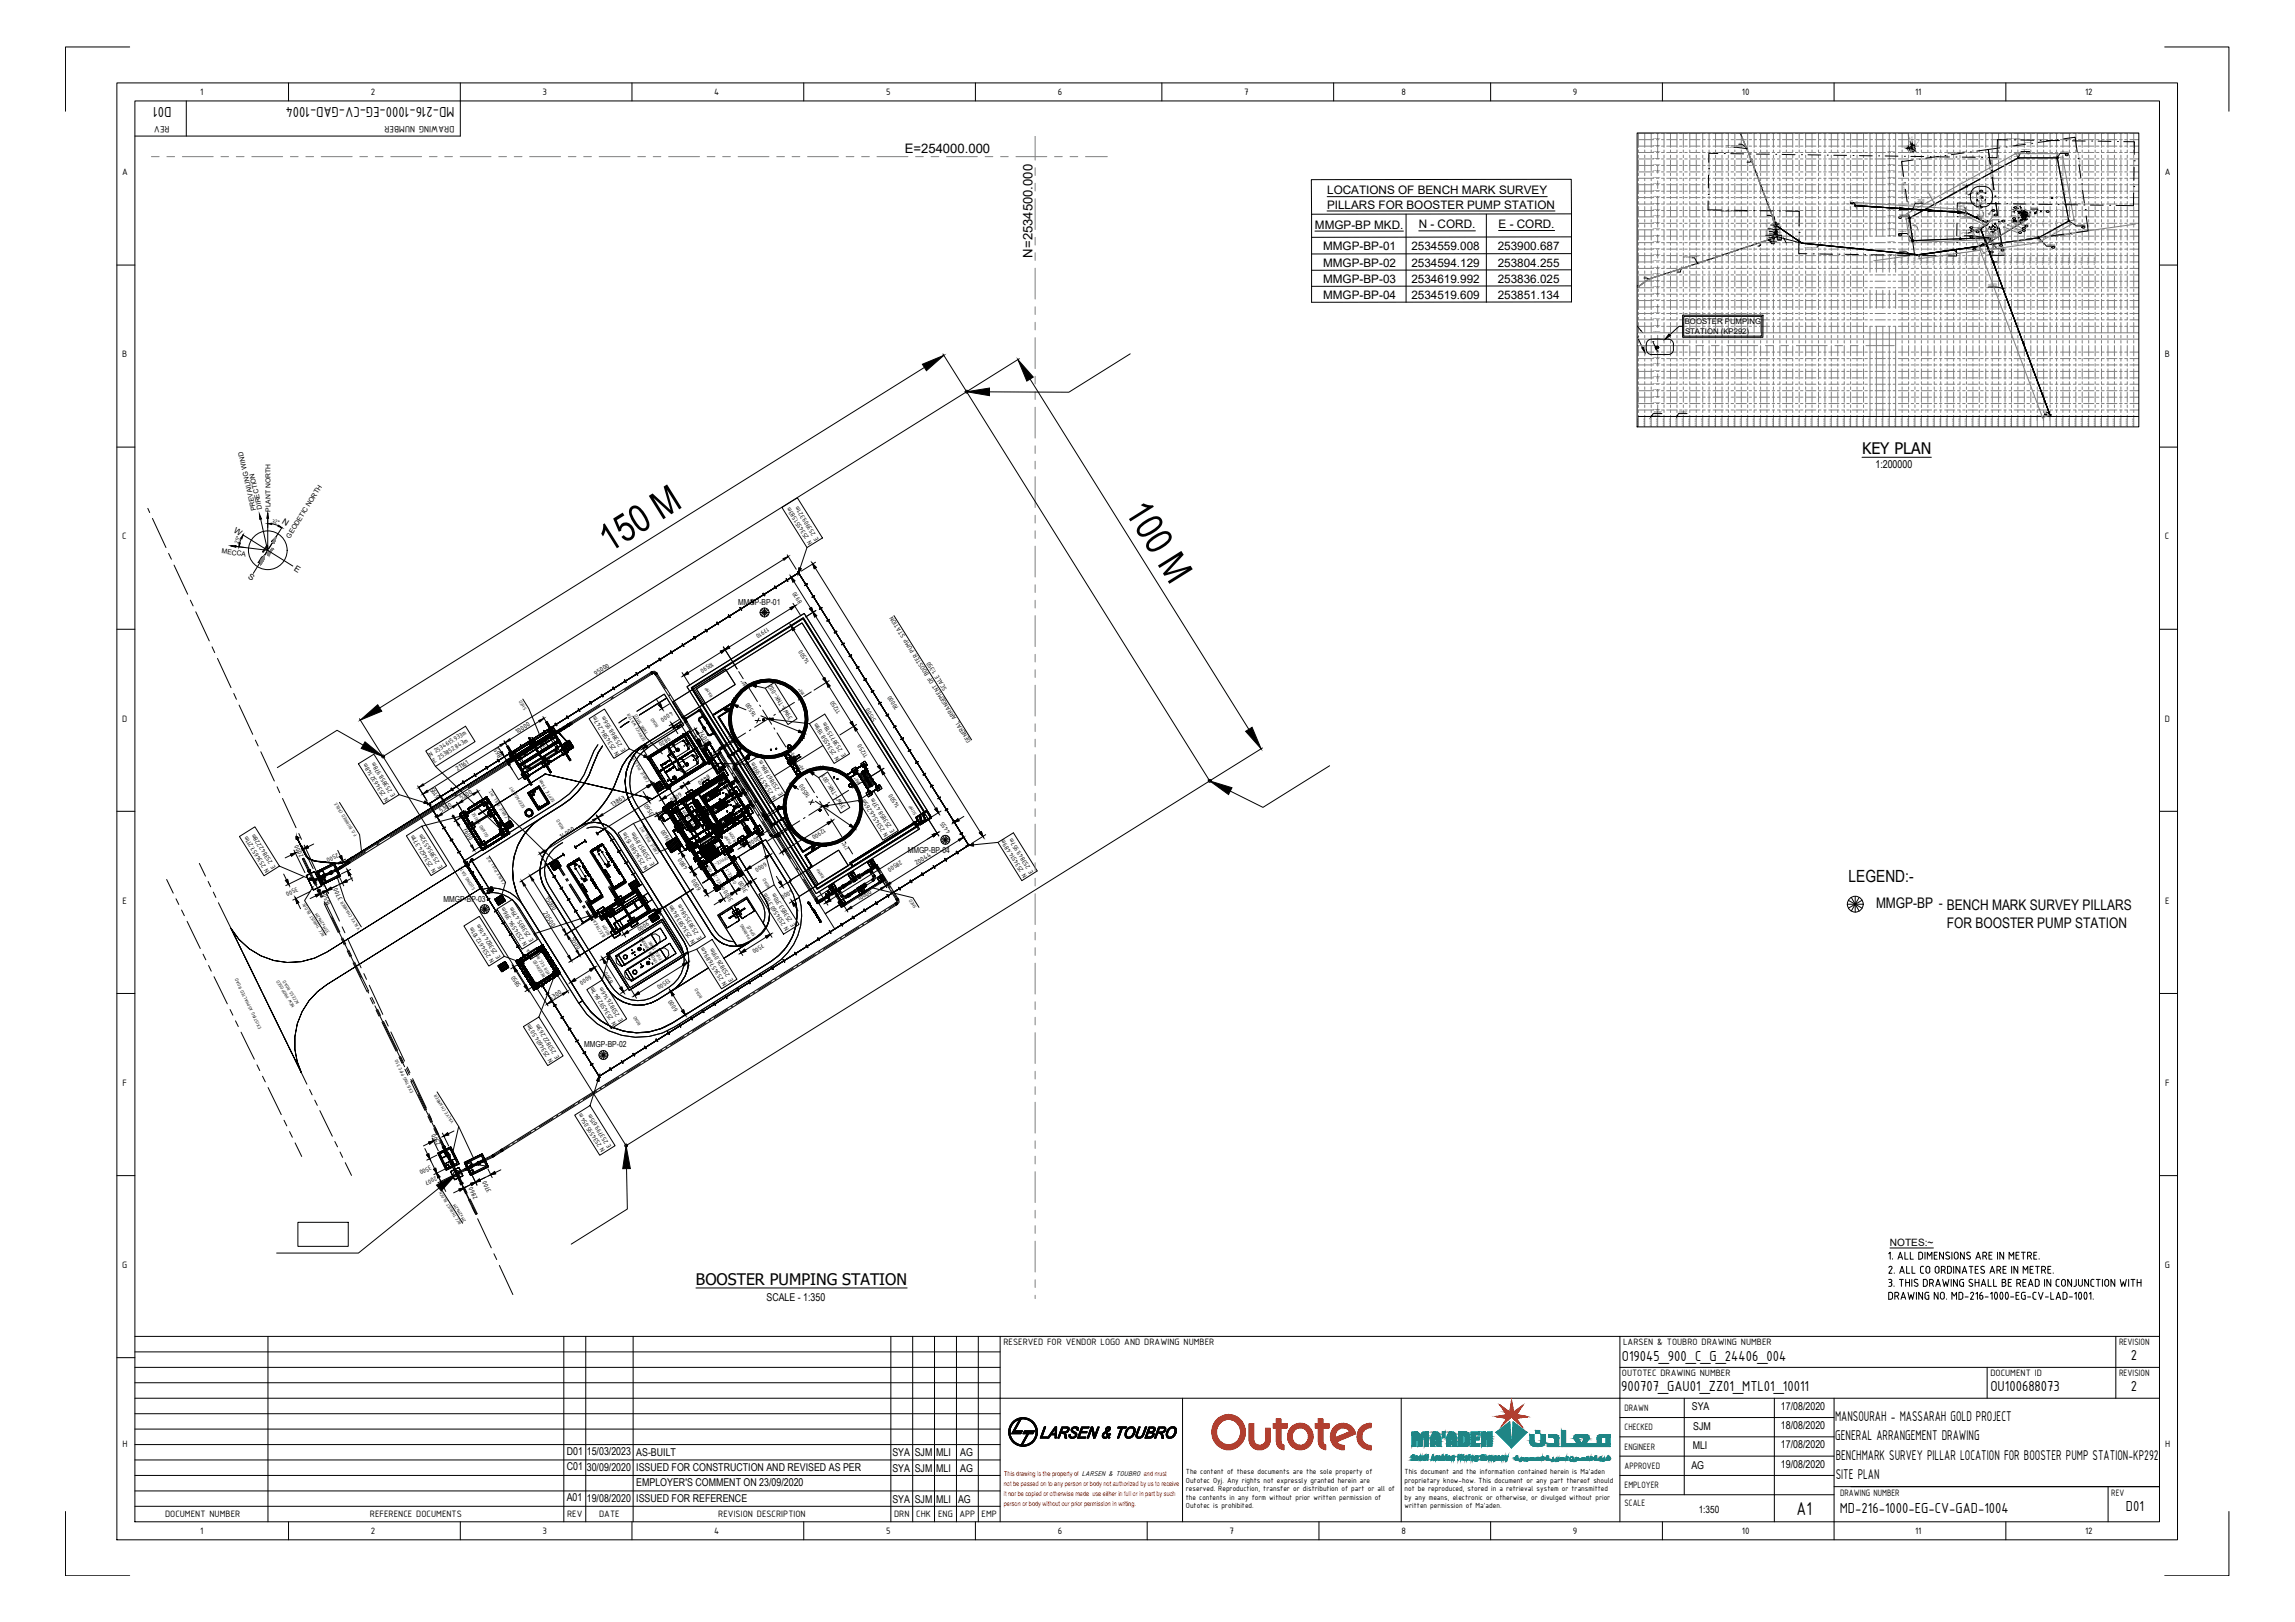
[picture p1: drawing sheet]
<svg xmlns="http://www.w3.org/2000/svg" width="841mm" height="594mm" viewBox="0 0 841 594" stroke-linecap="round" stroke-linejoin="round" font-family="sans-serif">
<defs><g id="words">
<g font-size="14.1">
<text x="412" y="187.3" transform="rotate(58 412 187.3)">100 M</text>
<text x="223.3" y="202.5" transform="rotate(-32 223.3 202.5)">150 M</text>
</g>
<text font-size="7.3" x="658.4" y="554.8">A1</text>
<text font-size="6.2" x="677.4" y="323">LEGEND:-</text>
<g font-size="5.8">
<text x="682.4" y="166.3">KEY PLAN</text>
<text x="255" y="470.5">BOOSTER PUMPING STATION</text>
</g>
<g font-size="5.7">
<text x="62.9" y="39" transform="rotate(-180 62.9 39)">D01</text>
<text x="166.6" y="39.2" transform="rotate(-180 166.6 39.2)">MD-216-1000-EG-CV-GAD-1004</text>
<text x="780.8" y="498">2</text>
<text x="594.3" y="498.6">O19045_900_C_G_24406_004</text>
<text x="594.1" y="509.5">900707_GAU01_ZZ01_MTL01_10011</text>
<text x="729.4" y="509.5">OU100688073</text>
<text x="780.8" y="509.5">2</text>
<text x="674.2" y="554">MD-216-1000-EG-CV-GAD-1004</text>
<text x="779.1" y="553.3">D01</text>
</g>
<g font-size="5.6">
<text x="672.5" y="520.3">MANSOURAH - MASSARAH GOLD PROJECT</text>
<text x="672.5" y="527.3">GENERAL ARRANGEMENT DRAWING</text>
<text x="672.7" y="534.6">BENCHMARK SURVEY PILLAR LOCATION FOR BOOSTER PUMP STATION-KP292</text>
<text x="672.7" y="541.7">SITE PLAN</text>
</g>
<g font-size="5.3">
<text x="687.5" y="332.7">MMGP-BP - BENCH MARK SURVEY PILLARS</text>
<text x="713.4" y="339.7">FOR BOOSTER PUMP STATION</text>
</g>
<g font-size="4.8">
<text x="331.6" y="55.9">E=254000.000</text>
<text x="378.4" y="94.3" transform="rotate(-90 378.4 94.3)">N=2534500.000</text>
</g>
<g font-size="4.3">
<text x="486.4" y="71.1">LOCATIONS OF BENCH MARK SURVEY</text>
<text x="486.3" y="76.4">PILLARS FOR BOOSTER PUMP STATION</text>
<text x="481.9" y="83.7">MMGP-BP MKD.</text>
<text x="519.9" y="83.7">N - CORD.</text>
<text x="549.2" y="83.5">E - CORD.</text>
<text x="484.9" y="91.6">MMGP-BP-01</text>
<text x="517.2" y="91.6">2534559.008</text>
<text x="548.8" y="91.6">253900.687</text>
<text x="484.9" y="97.8">MMGP-BP-02</text>
<text x="517.2" y="97.7">2534594.129</text>
<text x="548.8" y="97.7">253804.255</text>
<text x="484.9" y="103.7">MMGP-BP-03</text>
<text x="517.2" y="103.7">2534619.992</text>
<text x="548.8" y="103.7">253836.025</text>
<text x="484.9" y="109.6">MMGP-BP-04</text>
<text x="517.2" y="109.6">2534519.609</text>
<text x="548.8" y="109.6">253851.134</text>
</g>
<g font-size="4">
<text x="687.3" y="171.5">1:200000</text>
<text x="280.9" y="476.6">SCALE - 1:350</text>
<text x="620" y="516.4">SYA</text>
<text x="652.6" y="516.4">17/08/2020</text>
<text x="620.5" y="523.7">SJM</text>
<text x="652.6" y="523.4">18/08/2020</text>
<text x="207.7" y="532.9">D01</text>
<text x="215" y="533">15/03/2023</text>
<text x="233.2" y="533.1">AS-BUILT</text>
<text x="327" y="533.5">SYA</text>
<text x="335.2" y="533.5">SJM</text>
<text x="343.1" y="533.5">MLI</text>
<text x="351.9" y="533.5">AG</text>
<text x="620.3" y="530.7">MLI</text>
<text x="652.6" y="530.5">17/08/2020</text>
<text x="207.7" y="538.6">C01</text>
<text x="215" y="538.7">30/09/2020</text>
<text x="233.2" y="538.8">ISSUED FOR CONSTRUCTION AND REVISED AS PER</text>
<text x="327" y="539.1">SYA</text>
<text x="335.2" y="539.1">SJM</text>
<text x="343.1" y="539.1">MLI</text>
<text x="351.9" y="539.1">AG</text>
<text x="619.8" y="538.2">AG</text>
<text x="652.6" y="537.6">19/08/2020</text>
<text x="233.2" y="544.4">EMPLOYER'S COMMENT ON 23/09/2020</text>
<text x="207.7" y="549.9">A01</text>
<text x="215" y="550">19/08/2020</text>
<text x="233.2" y="550.1">ISSUED FOR REFERENCE</text>
<text x="327" y="550.4">SYA</text>
<text x="335.2" y="550.4">SJM</text>
<text x="343.1" y="550.4">MLI</text>
<text x="351.1" y="550.4">AG</text>
</g>
<g font-size="3.7">
<text x="73.4" y="34.8">1</text>
<text x="135.9" y="34.8">2</text>
<text x="198.8" y="34.7">3</text>
<text x="261.7" y="34.8">4</text>
<text x="324.7" y="34.7">5</text>
<text x="387.7" y="34.8">6</text>
<text x="456" y="34.8">7</text>
<text x="513.5" y="34.8">8</text>
<text x="576.4" y="34.7">9</text>
<text x="638.3" y="34.8">10</text>
<text x="701.8" y="34.8">11</text>
<text x="764.1" y="34.8">12</text>
<text x="62.1" y="46.3" transform="rotate(-180 62.1 46.3)">REV</text>
<text x="166.5" y="46.3" transform="rotate(-180 166.5 46.3)">DRAWING NUMBER</text>
<text x="44.7" y="64.2">A</text>
<text x="793.3" y="64.2">A</text>
<text x="44.8" y="130.9">B</text>
<text x="793.4" y="130.9">B</text>
<text x="44.8" y="197.6">C</text>
<text x="793.4" y="197.6">C</text>
<text x="44.7" y="264.3">D</text>
<text x="793.3" y="264.3">D</text>
<text x="44.9" y="331">E</text>
<text x="793.4" y="331">E</text>
<text x="44.9" y="397.7">F</text>
<text x="793.5" y="397.7">F</text>
<text x="692.6" y="456.3">NOTES:~</text>
<text x="44.8" y="464.4">G</text>
<text x="793.4" y="464.4">G</text>
<text x="367.7" y="492.8">RESERVED FOR VENDOR LOGO AND DRAWING NUMBER</text>
<text x="594.8" y="492.8">LARSEN &amp; TOUBRO DRAWING NUMBER</text>
<text x="776.5" y="492.8">REVISION</text>
<text x="594.3" y="504.1">OUTOTEC DRAWING NUMBER</text>
<text x="729.4" y="504.1">DOCUMENT ID</text>
<text x="776.5" y="504.1">REVISION</text>
<text x="595.3" y="516.8">DRAWN</text>
<text x="595.3" y="523.9">CHECKED</text>
<text x="44.9" y="530.1">H</text>
<text x="595.3" y="531">ENGINEER</text>
<text x="793.4" y="530.1">H</text>
<text x="595.3" y="538">APPROVED</text>
<text x="595.3" y="545.1">EMPLOYER</text>
<text x="595.3" y="551.6">SCALE</text>
<text x="674.3" y="548">DRAWING NUMBER</text>
<text x="773.7" y="548">REV</text>
<text x="60.5" y="555.7">DOCUMENT NUMBER</text>
<text x="135.6" y="555.7">REFERENCE DOCUMENTS</text>
<text x="207.8" y="555.7">REV</text>
<text x="219.6" y="555.7">DATE</text>
<text x="263.2" y="555.7">REVISION DESCRIPTION</text>
<text x="327.6" y="555.7">DRN</text>
<text x="335.8" y="555.7">CHK</text>
<text x="343.8" y="555.7">ENG</text>
<text x="351.6" y="555.7">APP</text>
<text x="359.7" y="555.7">EMP</text>
<text x="622.5" y="554">1:350</text>
<text x="73.4" y="561.7">1</text>
<text x="135.9" y="561.8">2</text>
<text x="198.8" y="561.7">3</text>
<text x="261.7" y="561.7">4</text>
<text x="324.7" y="561.7">5</text>
<text x="387.7" y="561.8">6</text>
<text x="450.6" y="561.7">7</text>
<text x="513.5" y="561.7">8</text>
<text x="576.4" y="561.9">9</text>
<text x="638.3" y="561.7">10</text>
<text x="701.8" y="561.7">11</text>
<text x="764.1" y="561.8">12</text>
</g>
<g font-size="3.1">
<text x="103.2" y="191.6" transform="rotate(32 103.2 191.6)">N</text>
<text x="85.4" y="195" transform="rotate(31 85.4 195)">W</text>
<text x="107.6" y="208.8" transform="rotate(32 107.6 208.8)">E</text>
<text x="90.7" y="211.7" transform="rotate(32 90.7 211.7)">S</text>
</g>
<g font-size="3">
<text x="270.5" y="221.8">MMGP-BP-01</text>
<text x="332.6" y="312.3">MMGP-BP-04</text>
<text x="162.5" y="330.4">MMGP-BP-03</text>
<text x="214.1" y="383.4">MMGP-BP-02</text>
</g>
<g font-size="2.9">
<text x="434.6" y="539.9">The content of these documents are the sole property of</text>
<text x="514.7" y="539.9">This document and the information contained herein is Ma'aden</text>
<text x="434.6" y="543.1">Outotec Oyj. Any rights not expressly granted herein are</text>
<text x="514.7" y="543.1">proprietary know-how. This document or any part thereof should</text>
<text x="434.6" y="546.2">reserved. Reproduction, transfer or distribution of part or all of</text>
<text x="434.6" y="549.4">the contents in any form without prior written permission of</text>
<text x="514.7" y="546.2">not be reproduced, stored in a retrieval system or transmitted</text>
<text x="514.7" y="549.4">by any means, electronic or otherwise, or divulged without prior</text>
<text x="434.6" y="552.5">Outotec is prohibited.</text>
<text x="514.7" y="552.5">written permission of Ma'aden.</text>
</g>
<g font-size="2.8">
<text x="617.4" y="118.8">BOOSTER PUMPING</text>
<text x="617.5" y="122.3">STATION (KP292)</text>
</g>
<g font-size="2.7">
<text x="218.3" y="247.5" transform="rotate(-32 218.3 247.5)">95000</text>
<text x="189.6" y="268.8" transform="rotate(-32 189.6 268.8)">10000</text>
<text x="255.8" y="268.1" transform="rotate(58 255.8 268.1)">7400</text>
<text x="184.2" y="276.8" transform="rotate(-122 184.2 276.8)">865</text>
<text x="167.7" y="282.5" transform="rotate(-32 167.7 282.5)">21161</text>
<text x="161.3" y="292" transform="rotate(-122 161.3 292)">6195</text>
<text x="169.1" y="293.2" transform="rotate(-32 169.1 293.2)">5200</text>
<text x="161.7" y="297.8" transform="rotate(-32 161.7 297.8)">5300</text>
<text x="224.4" y="295.7" transform="rotate(-32 224.4 295.7)">13863</text>
<text x="169.4" y="303.7" transform="rotate(58 169.4 303.7)">7600</text>
<text x="205.7" y="307.4" transform="rotate(-32 205.7 307.4)">14900</text>
<text x="335.9" y="317" transform="rotate(-32 335.9 317)">20044</text>
<text x="199.7" y="328.8" transform="rotate(58 199.7 328.8)">15000</text>
<text x="199" y="334.4" transform="rotate(58 199 334.4)">20500</text>
<text x="314.8" y="330.2" transform="rotate(-32 314.8 330.2)">10000</text>
<text x="209" y="343.8" transform="rotate(58 209 343.8)">5500</text>
<text x="201.9" y="366.5" transform="rotate(-32 201.9 366.5)">5300</text>
</g>
<g font-size="2.6">
<text x="300.1" y="197.3" transform="rotate(-122 300.1 197.3)">E 253909.321m</text>
<text x="297.8" y="198.8" transform="rotate(-122 297.8 198.8)">N 2534551.583m</text>
<text x="294.1" y="220.4" transform="rotate(-122 294.1 220.4)">8970</text>
<text x="281.2" y="229.7" transform="rotate(148 281.2 229.7)">17910</text>
<text x="261" y="242.3" transform="rotate(148 261 242.3)">10590</text>
<text x="296.8" y="242.6" transform="rotate(-122 296.8 242.6)">14500</text>
<text x="347.1" y="252.3" transform="rotate(-122 347.1 252.3)">SCALE 1:350</text>
<text x="246" y="260.5" transform="rotate(148 246 260.5)">4000</text>
<text x="277.3" y="261.8" transform="rotate(-122 277.3 261.8)">16500</text>
<text x="290.5" y="263" transform="rotate(-122 290.5 263)">39W1-TNK-002</text>
<text x="308.1" y="260.7" transform="rotate(-122 308.1 260.7)">11250</text>
<text x="321.3" y="263.8" transform="rotate(-122 321.3 263.8)">51500</text>
<text x="329.5" y="259.5" transform="rotate(-122 329.5 259.5)">70000</text>
<text x="245.1" y="269.7" transform="rotate(148 245.1 269.7)">9820</text>
<text x="229.3" y="274.5" transform="rotate(-122 229.3 274.5)">E 253868.956m</text>
<text x="355.9" y="271.5" transform="rotate(-122 355.9 271.5)">GENERAL ARRANGEMENT OF BOOSTER PUMP STATION</text>
<text x="157.8" y="277.1" transform="rotate(-32 157.8 277.1)">N 2534615.933m</text>
<text x="159.2" y="279.4" transform="rotate(-32 159.2 279.4)">E 253852.843m</text>
<text x="227" y="276" transform="rotate(-122 227 276)">N 2534584.247m</text>
<text x="307.7" y="277.8" transform="rotate(-122 307.7 277.8)">N 2534558.189m</text>
<text x="310" y="276.4" transform="rotate(-122 310 276.4)">E 253877.518m</text>
<text x="318.2" y="276.7" transform="rotate(-122 318.2 276.7)">11250</text>
<text x="259.6" y="283.6" transform="rotate(148 259.6 283.6)">8400</text>
<text x="142.6" y="292.8" transform="rotate(-122 142.6 292.8)">N 2534632.148m</text>
<text x="145" y="291.4" transform="rotate(-122 145 291.4)">E 253858.978m</text>
<text x="249.3" y="290" transform="rotate(148 249.3 290)">6000</text>
<text x="284.6" y="292.3" transform="rotate(-122 284.6 292.3)">N 2534571.998m</text>
<text x="287" y="290.8" transform="rotate(-122 287 290.8)">E 253867.884m</text>
<text x="297" y="291.7" transform="rotate(-122 297 291.7)">16500</text>
<text x="239.7" y="298" transform="rotate(-122 239.7 298)">3560</text>
<text x="310" y="295.6" transform="rotate(-122 310 295.6)">39W1-TNK-001</text>
<text x="329.8" y="295.3" transform="rotate(-122 329.8 295.3)">14500</text>
<text x="302" y="303.4" transform="rotate(148 302 303.4)">12900</text>
<text x="325.6" y="306" transform="rotate(-122 325.6 306)">N 2534546.265m</text>
<text x="327.9" y="304.5" transform="rotate(-122 327.9 304.5)">E 253858.437m</text>
<text x="348.4" y="304.9" transform="rotate(-122 348.4 304.9)">4455</text>
<text x="245.9" y="307.6" transform="rotate(-122 245.9 307.6)">9600</text>
<text x="277.8" y="306.1" transform="rotate(148 277.8 306.1)">3000</text>
<text x="101.1" y="317.6" transform="rotate(-122 101.1 317.6)">E 253842.228m</text>
<text x="111.3" y="313.4" transform="rotate(-116 111.3 313.4)">2000</text>
<text x="123.6" y="312.3" transform="rotate(154 123.6 312.3)">2500</text>
<text x="162.3" y="317.5" transform="rotate(-122 162.3 317.5)">E 253856.532m</text>
<text x="237.6" y="317.9" transform="rotate(-122 237.6 317.9)">N 2534580.153m</text>
<text x="239.9" y="316.5" transform="rotate(-122 239.9 316.5)">E 253857.891m</text>
<text x="280.4" y="315.7" transform="rotate(148 280.4 315.7)">6000</text>
<text x="330" y="315" transform="rotate(148 330 315)">28500</text>
<text x="98.7" y="319" transform="rotate(-122 98.7 319)">N 2534657.211m</text>
<text x="160" y="318.9" transform="rotate(-122 160 318.9)">N 2534624.371m</text>
<text x="252.2" y="318.1" transform="rotate(-122 252.2 318.1)">4800</text>
<text x="376.5" y="320.8" transform="rotate(-122 376.5 320.8)">N 2534514.489m</text>
<text x="378.8" y="319.3" transform="rotate(-122 378.8 319.3)">E 253849.957m</text>
<text x="108.7" y="324.9" transform="rotate(154 108.7 324.9)">3500</text>
<text x="125.6" y="329.2" transform="rotate(-116 125.6 329.2)">3700</text>
<text x="257" y="325.6" transform="rotate(-122 257 325.6)">6000</text>
<text x="268.8" y="329.6" transform="rotate(-122 268.8 329.6)">3000</text>
<text x="274.2" y="326.2" transform="rotate(-122 274.2 326.2)">3000</text>
<text x="290.1" y="325.5" transform="rotate(148 290.1 325.5)">4000</text>
<text x="121.4" y="331" transform="rotate(-116 121.4 331)">1650</text>
<text x="237.3" y="337.5" transform="rotate(148 237.3 337.5)">9000</text>
<text x="289.2" y="340.4" transform="rotate(-122 289.2 340.4)">N 2534560.310m</text>
<text x="291.5" y="338.9" transform="rotate(-122 291.5 338.9)">E 253853.310m</text>
<text x="193.3" y="345.9" transform="rotate(-122 193.3 345.9)">N 2534594.396m</text>
<text x="195.7" y="344.4" transform="rotate(-122 195.7 344.4)">E 253835.479m</text>
<text x="254.9" y="344.9" transform="rotate(-122 254.9 344.9)">N 2534583.849m</text>
<text x="257.2" y="343.4" transform="rotate(-122 257.2 343.4)">E 253835.584m</text>
<text x="279.5" y="345.5" transform="rotate(148 279.5 345.5)">7500</text>
<text x="181.2" y="352.1" transform="rotate(-122 181.2 352.1)">N 2534612.101m</text>
<text x="183.5" y="350.6" transform="rotate(-122 183.5 350.6)">E 253824.416m</text>
<text x="216.1" y="356.9" transform="rotate(148 216.1 356.9)">6000</text>
<text x="224.8" y="359.7" transform="rotate(-122 224.8 359.7)">8500</text>
<text x="245.1" y="358.2" transform="rotate(148 245.1 358.2)">13500</text>
<text x="268.8" y="359" transform="rotate(-122 268.8 359)">E 253826.091m</text>
<text x="191" y="360.9" transform="rotate(-122 191 360.9)">5850</text>
<text x="266.4" y="360.4" transform="rotate(-122 266.4 360.4)">N 2534576.894m</text>
<text x="248.5" y="369.8" transform="rotate(-122 248.5 369.8)">6000</text>
<text x="226" y="375" transform="rotate(-122 226 375)">N 2534592.847m</text>
<text x="228.3" y="373.5" transform="rotate(-122 228.3 373.5)">E 253826.146m</text>
<text x="202.8" y="388.5" transform="rotate(-122 202.8 388.5)">N 2534604.507m</text>
<text x="205.1" y="387.1" transform="rotate(-122 205.1 387.1)">E 253822.263m</text>
<text x="161.5" y="419.1" transform="rotate(-116 161.5 419.1)">2500</text>
<text x="224.1" y="419.9" transform="rotate(-122 224.1 419.9)">E 253799.615m</text>
<text x="221.8" y="421.4" transform="rotate(-122 221.8 421.4)">N 2534595.054m</text>
<text x="157.6" y="426.8" transform="rotate(154 157.6 426.8)">3500</text>
<text x="159.7" y="430.8" transform="rotate(154 159.7 430.8)">2007</text>
<text x="180.1" y="436.3" transform="rotate(-116 180.1 436.3)">3700</text>
<text x="175.2" y="438.8" transform="rotate(-116 175.2 438.8)">2860</text>
</g>
<g font-size="2.5">
<text x="93.9" y="186.9" transform="rotate(-103 93.9 186.9)">PREVAILING WIND</text>
<text x="96.1" y="186.4" transform="rotate(-103 96.1 186.4)">DIRECTION</text>
<text x="99.1" y="187.5" transform="rotate(-90 99.1 187.5)">PLANT NORTH</text>
<text x="106.2" y="197.2" transform="rotate(-58 106.2 197.2)">GEODETIC NORTH</text>
<text x="81.2" y="202.7" transform="rotate(7 81.2 202.7)">MECCA</text>
</g>
<g font-size="2.5" fill="#f00">
<text x="367.9" y="544.3">not be passed on to any person or body not authorized by us to receive</text>
<text x="368" y="540.8">This drawing is the property of LARSEN &amp; TOUBRO and must</text>
<text x="367.9" y="547.9">it nor be copied or otherwise made use either in full or in part by such</text>
<text x="367.9" y="551.5">person or body without our prior permission in writing.</text>
</g>
<text font-size="2.4" x="593.3" y="111.5" transform="rotate(65 593.3 111.5)">TO MAKKAH</text>
<g font-size="2.3">
<text x="99.5" y="191.4" transform="rotate(17 99.5 191.4)">32°</text>
<text x="87.2" y="199.3" transform="rotate(-70 87.2 199.3)">25°</text>
</g>
<g font-size="1.8">
<text x="273.6" y="250.9" transform="rotate(-123 273.6 250.9)">90°</text>
<text x="261.3" y="254.9" transform="rotate(-122 261.3 254.9)">RAMP</text>
<text x="295" y="254.2" transform="rotate(-122 295 254.2)">180°</text>
<text x="193" y="259.6" transform="rotate(-122 193 259.6)">SHED</text>
<text x="237.7" y="268.6" transform="rotate(-122 237.7 268.6)">TANK SHED</text>
<text x="241.5" y="266.1" transform="rotate(-122 241.5 266.1)">ROAD</text>
<text x="200.4" y="274" transform="rotate(-122 200.4 274)">FE</text>
<text x="236.8" y="270.9" transform="rotate(-122 236.8 270.9)">SERVICE WATER</text>
<text x="268.6" y="270.4" transform="rotate(-123 268.6 270.4)">0°</text>
<text x="292.2" y="277.5" transform="rotate(-122 292.2 277.5)">270°</text>
<text x="294.9" y="281.7" transform="rotate(-123 294.9 281.7)">90°</text>
<text x="238" y="286.1" transform="rotate(-122 238 286.1)">CABLE PULL PIT</text>
<text x="315.5" y="286.8" transform="rotate(-122 315.5 286.8)">180°</text>
<text x="203.4" y="293.3" transform="rotate(-122 203.4 293.3)">SEPTIC TANK</text>
<text x="186.3" y="299.2" transform="rotate(-122 186.3 299.2)">CABLE PULL PIT</text>
<text x="192.6" y="295.6" transform="rotate(-122 192.6 295.6)">SEEPAGE PIT</text>
<text x="336" y="298.1" transform="rotate(-122 336 298.1)">SUMP</text>
<text x="130.9" y="305.9" transform="rotate(-122 130.9 305.9)">F.O. BURRIED CABLE</text>
<text x="206.8" y="303.4" transform="rotate(-122 206.8 303.4)">ROAD</text>
<text x="254.9" y="302.6" transform="rotate(-122 254.9 302.6)">MCC ROOM</text>
<text x="288.7" y="302.7" transform="rotate(-122 288.7 302.7)">0°</text>
<text x="179.1" y="306.1" transform="rotate(-122 179.1 306.1)">GUARD HOUSE</text>
<text x="260.6" y="306.4" transform="rotate(148 260.6 306.4)">STORE</text>
<text x="262.6" y="309.3" transform="rotate(148 262.6 309.3)">STAIR</text>
<text x="268.3" y="308.9" transform="rotate(-122 268.3 308.9)">PUMP</text>
<text x="270" y="307.9" transform="rotate(-122 270 307.9)">ROOM</text>
<text x="311" y="311" transform="rotate(-122 311 311)">270°</text>
<text x="241.5" y="312.4" transform="rotate(-122 241.5 312.4)">CABLE PULL PIT</text>
<text x="266.4" y="313.4" transform="rotate(148 266.4 313.4)">OFFICE-3</text>
<text x="185.3" y="323.2" transform="rotate(-122 185.3 323.2)">CABLE PULL PIT</text>
<text x="261.6" y="320" transform="rotate(-122 261.6 320)">TOILET</text>
<text x="270" y="323.2" transform="rotate(-122 270 323.2)">OFFICE-1</text>
<text x="302.3" y="321.3" transform="rotate(-122 302.3 321.3)">RAMP</text>
<text x="174.3" y="325.5" transform="rotate(-122 174.3 325.5)">SLIDING GATE</text>
<text x="265.8" y="325.5" transform="rotate(-122 265.8 325.5)">OFFICE-2</text>
<text x="282.4" y="324.8" transform="rotate(-122 282.4 324.8)">ROAD</text>
<text x="336" y="332.3" transform="rotate(-122 336 332.3)">SHED</text>
<text x="120.8" y="341.5" transform="rotate(-122 120.8 341.5)">3.5Mx2Mx2M</text>
<text x="132.1" y="340.2" transform="rotate(-122 132.1 340.2)">VALVE CHAMBER</text>
<text x="223.7" y="342" transform="rotate(-122 223.7 342)">ROOM</text>
<text x="119.2" y="342.5" transform="rotate(-122 119.2 342.5)">RCC THRUST BLOCK</text>
<text x="222" y="343" transform="rotate(-122 222 343)">ELECTRICAL</text>
<text x="275.3" y="343.6" transform="rotate(-122 275.3 343.6)">PARKING</text>
<text x="277" y="342.5" transform="rotate(-122 277 342.5)">SPACE</text>
<text x="241.1" y="352.2" transform="rotate(-122 241.1 352.2)">UNDER GROUND</text>
<text x="242.7" y="351.2" transform="rotate(-122 242.7 351.2)">FUEL TANK</text>
<text x="200.1" y="357.6" transform="rotate(-122 200.1 357.6)">RESERVED AREA</text>
<text x="201.7" y="356.5" transform="rotate(-122 201.7 356.5)">FOR SEC ROOM</text>
<text x="257.5" y="365.2" transform="rotate(-122 257.5 365.2)">ROAD</text>
<text x="108.1" y="368.4" transform="rotate(-122 108.1 368.4)">NEW PROPOSED</text>
<text x="109.8" y="367.4" transform="rotate(-122 109.8 367.4)">ACCESS ROAD</text>
<text x="95.9" y="376.4" transform="rotate(-116 95.9 376.4)">EXISTING ASPHALTED ROAD</text>
<text x="235" y="375.2" transform="rotate(-122 235 375.2)">ROAD</text>
<text x="151.5" y="400" transform="rotate(-116 151.5 400)">EXISTING PIPE 350</text>
<text x="166.4" y="411.1" transform="rotate(-122 166.4 411.1)">VALVE CHAMBER</text>
<text x="169.2" y="448.1" transform="rotate(-122 169.2 448.1)">RCC THRUST BLOCK</text>
<text x="170.9" y="447.1" transform="rotate(-122 170.9 447.1)">2Mx2Mx2M</text>
</g>
<text font-size=".8" x="630.7" y="77.7">PROSPECT LICENSE LIMIT</text>
<g font-size=".5">
<text x="698.8" y="53.6" transform="rotate(29 698.8 53.6)">W</text>
<text x="701.4" y="53.1" transform="rotate(30 701.4 53.1)">N</text>
<text x="699.6" y="56.1" transform="rotate(34 699.6 56.1)">S</text>
<text x="702.1" y="55.6" transform="rotate(30 702.1 55.6)">E</text>
<text x="713.8" y="56.6" transform="rotate(-8 713.8 56.6)">MINING LICENSE BOUNDARY</text>
<text x="728.7" y="58.6" transform="rotate(82 728.7 58.6)">MASSARAH MINING LICENSE</text>
<text x="729.5" y="58.4" transform="rotate(82 729.5 58.4)">MANSOURAH MINING LICENSE</text>
<text x="738.1" y="57.5">TP-31</text>
<text x="742.9" y="56.1">Pt-3</text>
<text x="752.4" y="57.5">TP-30</text>
<text x="757" y="56.9">Pt-4</text>
<text x="719.2" y="68">TP-32</text>
<text x="756" y="74.7">PROSPECT LICENSE LIMIT</text>
<text x="695.9" y="79.9">Pt-2</text>
<text x="700.1" y="80.2">TP-33</text>
<text x="736" y="80.9">ERT-16</text>
<text x="737.8" y="81.5">TP-43</text>
<text x="756.6" y="80.7">TP-29</text>
<text x="763" y="83.4">Pt-5</text>
<text x="695.9" y="86.2">Pt-1</text>
<text x="701.2" y="88.5">TP-34</text>
<text x="718.6" y="87.9">TP-35</text>
<text x="722" y="86.9">Pt-8</text>
<text x="745.6" y="86.8">TP-28</text>
<text x="751.8" y="87" transform="rotate(-8 751.8 87)">MINING LICENSE BOUNDARY LIMITS</text>
<text x="733.5" y="91.8">Pt-7</text>
<text x="752" y="90.8">Pt-6</text>
</g>
<g font-size=".5" fill="#808080">
<text x="745.9" y="56.1">3043.937</text>
<text x="707" y="70.6" transform="rotate(61 707 70.6)">10 SETBACK</text>
<text x="717.9" y="67.5" transform="rotate(-30 717.9 67.5)">9662.808</text>
<text x="758" y="68.2" transform="rotate(80 758 68.2)">4991.507</text>
<text x="699.4" y="75.2" transform="rotate(4 699.4 75.2)">8623.722</text>
<text x="699.2" y="83.3" transform="rotate(83 699.2 83.3)">1777.512</text>
<text x="702" y="82.4" transform="rotate(37 702 82.4)">90°</text>
<text x="722.8" y="79.9" transform="rotate(25 722.8 79.9)">1616.254</text>
<text x="726" y="82.9" transform="rotate(-32 726 82.9)">560.269</text>
<text x="726.5" y="79" transform="rotate(-79 726.5 79)">90°</text>
<text x="727.2" y="82.2" transform="rotate(58 727.2 82.2)">2081.318</text>
<text x="713.9" y="88.1" transform="rotate(-3 713.9 88.1)">5887.041</text>
<text x="729.8" y="87.1" transform="rotate(58 729.8 87.1)">590.516</text>
<text x="730.9" y="86.2">89°</text>
<text x="734.9" y="84.7" transform="rotate(-32 734.9 84.7)">2290.113</text>
<text x="738" y="89.9" transform="rotate(-9 738 89.9)">3638.959</text>
<text x="752.5" y="85.5" transform="rotate(-30 752.5 85.5)">2677.972</text>
<text x="713.6" y="93.1" transform="rotate(-9 713.6 93.1)">4763.922</text>
<text x="728.2" y="91.7" transform="rotate(-33 728.2 91.7)">934.19</text>
<text x="735.7" y="117.9" transform="rotate(69 735.7 117.9)">15455.529</text>
</g>
<g font-size=".4">
<text x="605.8" y="53.3">E=269500.000</text>
<text x="605.8" y="51">E=270000.000</text>
<text x="632.4" y="53.6">EXISTING ACCESS ROAD TO</text>
<text x="700.1" y="52.4" transform="rotate(-103 700.1 52.4)">PREVAILING WIND</text>
<text x="700.4" y="52.3" transform="rotate(-103 700.4 52.3)">DIRECTION</text>
<text x="700.9" y="52.5" transform="rotate(-90 700.9 52.5)">PLANT NORTH</text>
<text x="701.9" y="53.9" transform="rotate(-58 701.9 53.9)">GEODETIC NORTH</text>
<text x="735.3" y="51">PROSPECT LICENSE LIMIT</text>
<text x="738.8" y="53" transform="rotate(-8 738.8 53)">MINING LICENSE BOUNDARY</text>
<text x="605.8" y="58.1">E=268500.000</text>
<text x="605.8" y="55.7">E=269000.000</text>
<text x="630.1" y="55.9">PROSPECT LICENSE LIMIT</text>
<text x="632.4" y="54.1">AD ' DUWAYHI</text>
<text x="691.8" y="58.1">E=268500.000</text>
<text x="691.8" y="55.7">E=269000.000</text>
<text x="698.2" y="54.7" transform="rotate(7 698.2 54.7)">MECCA</text>
<text x="721.8" y="57.5">PROSPECT LICENSE LIMIT</text>
<text x="740.9" y="55">N=2506475.534</text>
<text x="740.9" y="55.5">E=268590.000</text>
<text x="755.2" y="55.7">N=2503431.597</text>
<text x="755.2" y="56.2">E=268590.000</text>
<text x="761.5" y="55.5" transform="rotate(82 761.5 55.5)">MINING LICENSE BOUNDARY</text>
<text x="605.8" y="62.8">E=267500.000</text>
<text x="605.8" y="65.1">E=267000.000</text>
<text x="605.8" y="60.4">E=268000.000</text>
<text x="691.8" y="62.8">E=267500.000</text>
<text x="691.8" y="65.1">E=267000.000</text>
<text x="691.8" y="60.4">E=268000.000</text>
<text x="755.3" y="63" transform="rotate(80 755.3 63)">FACILITY BOUNDARY DEMARCATION FENCE</text>
<text x="605.8" y="67.5">E=266500.000</text>
<text x="605.8" y="69.8">E=266000.000</text>
<text x="691.8" y="67.5">E=266500.000</text>
<text x="691.8" y="69.8">E=266000.000</text>
<text x="697.3" y="66.7" transform="rotate(82 697.3 66.7)">MINING LICENSE BOUNDARY</text>
<text x="714.2" y="71.7" transform="rotate(-29 714.2 71.7)">FACILITY BOUNDARY DEMARCATION FENCE</text>
<text x="725.6" y="70.1">2500</text>
<text x="605.8" y="76.9">E=264500.000</text>
<text x="605.8" y="72.2">E=265500.000</text>
<text x="605.8" y="74.6">E=265000.000</text>
<text x="691.8" y="76.9">E=264500.000</text>
<text x="691.8" y="72.2">E=265500.000</text>
<text x="691.8" y="74.6">E=265000.000</text>
<text x="714.6" y="72.1" transform="rotate(-29 714.6 72.1)">(WITHOUT ILLUMINATION AND GRADED SURFACE)</text>
<text x="717.2" y="75.5">N=2510532.147</text>
<text x="717.5" y="75.9">E=264319.735</text>
<text x="730.3" y="77.2">51</text>
<text x="737.9" y="76.8">ROM</text>
<text x="737.9" y="77.3">PAD</text>
<text x="738.4" y="76.2">65</text>
<text x="750.2" y="77.6">50</text>
<text x="605.8" y="81.6">E=263500.000</text>
<text x="605.8" y="84">E=263000.000</text>
<text x="605.8" y="79.3">E=264000.000</text>
<text x="691.8" y="81.6">E=263500.000</text>
<text x="691.8" y="84">E=263000.000</text>
<text x="691.8" y="79.3">E=264000.000</text>
<text x="696.1" y="78.7">N=2514933.124</text>
<text x="696.3" y="79.1">E=263916.776</text>
<text x="699" y="79.6" transform="rotate(82 699 79.6)">FACILITY BOUNDARY DEMARCATION FENCE</text>
<text x="722.2" y="83.5">53</text>
<text x="724.6" y="79.6">66</text>
<text x="731.2" y="78.9">52</text>
<text x="733.9" y="81.1">56</text>
<text x="736.9" y="79.2">PROCESS</text>
<text x="736.9" y="79.6">PLANT</text>
<text x="737.6" y="80.2">3000</text>
<text x="741.5" y="83.7">59</text>
<text x="742.4" y="82.9">60</text>
<text x="761.3" y="82.3">N=2502543.025</text>
<text x="761.3" y="82.8">E=263678.220</text>
<text x="605.8" y="86.3">E=262500.000</text>
<text x="605.8" y="88.7">E=262000.000</text>
<text x="654.7" y="89.1">WATER LINE</text>
<text x="691.8" y="86.3">E=262500.000</text>
<text x="691.8" y="88.7">E=262000.000</text>
<text x="695.8" y="85">N=2514686.696</text>
<text x="696" y="85.5">E=262156.429</text>
<text x="718.8" y="84.8">N=2509398.142</text>
<text x="719.1" y="85.2">E=263094.394</text>
<text x="719.9" y="85.9">N=2508803.816</text>
<text x="720.1" y="86.3">E=262377.727</text>
<text x="722.5" y="84.6">54</text>
<text x="724.5" y="85">55</text>
<text x="730.3" y="85.5">4100</text>
<text x="733.1" y="90">64</text>
<text x="739.7" y="88.7" transform="rotate(-8 739.7 88.7)">MINING LICENSE BOUNDARY</text>
<text x="740.1" y="85.3">57</text>
<text x="741.5" y="84.6">58</text>
<text x="750.2" y="85.8" transform="rotate(-29 750.2 85.8)">FACILITY BOUNDARY DEMARCATION FENCE</text>
<text x="750.3" y="89.7">N=2504886.341</text>
<text x="605.8" y="95.8">E=260500.000</text>
<text x="605.8" y="91">E=261500.000</text>
<text x="605.8" y="93.4">E=261000.000</text>
<text x="617" y="94.1">EXISTING ACCESS ROAD TO</text>
<text x="617.1" y="94.5">AD ' DUWAYHI</text>
<text x="661.4" y="90.7">ACCESS ROAD TYPE A</text>
<text x="691.8" y="91">E=261500.000</text>
<text x="691.8" y="93.4">E=261000.000</text>
<text x="717.7" y="93" transform="rotate(-8 717.7 93)">TAIF WATER LINE EXTENSION</text>
<text x="723.3" y="91.5">62</text>
<text x="729.7" y="92.4">63</text>
<text x="731.5" y="90.6">N=2508490.157</text>
<text x="731.8" y="91.1">E=261877.400</text>
<text x="750.3" y="90.1">E=262381.915</text>
<text x="605.8" y="100.5">E=259500.000</text>
<text x="605.8" y="98.1">E=260000.000</text>
<text x="694.5" y="97.2" transform="rotate(-90 694.5 97.2)">N=2516000.000</text>
<text x="696.9" y="97.2" transform="rotate(-90 696.9 97.2)">N=2515500.000</text>
<text x="699.2" y="97.2" transform="rotate(-90 699.2 97.2)">N=2515000.000</text>
<text x="701.6" y="97.2" transform="rotate(-90 701.6 97.2)">N=2514500.000</text>
<text x="704" y="97.2" transform="rotate(-90 704 97.2)">N=2514000.000</text>
<text x="706.3" y="97.2" transform="rotate(-90 706.3 97.2)">N=2513500.000</text>
<text x="708.7" y="97.2" transform="rotate(-90 708.7 97.2)">N=2513000.000</text>
<text x="711.1" y="97.2" transform="rotate(-90 711.1 97.2)">N=2512500.000</text>
<text x="713.4" y="97.2" transform="rotate(-90 713.4 97.2)">N=2512000.000</text>
<text x="715.8" y="97.2" transform="rotate(-90 715.8 97.2)">N=2511500.000</text>
<text x="718.1" y="97.2" transform="rotate(-90 718.1 97.2)">N=2511000.000</text>
<text x="720.5" y="97.2" transform="rotate(-90 720.5 97.2)">N=2510500.000</text>
<text x="722.8" y="97.2" transform="rotate(-90 722.8 97.2)">N=2510000.000</text>
<text x="725.2" y="97.2" transform="rotate(-90 725.2 97.2)">N=2509500.000</text>
<text x="727.6" y="97.2" transform="rotate(-90 727.6 97.2)">N=2509000.000</text>
<text x="729.9" y="97.2" transform="rotate(-90 729.9 97.2)">N=2508500.000</text>
<text x="732.3" y="97.2" transform="rotate(-90 732.3 97.2)">N=2508000.000</text>
<text x="734.6" y="97.2" transform="rotate(-90 734.6 97.2)">N=2507500.000</text>
<text x="737" y="97.2" transform="rotate(-90 737 97.2)">N=2507000.000</text>
<text x="739.3" y="97.2" transform="rotate(-90 739.3 97.2)">N=2506500.000</text>
<text x="741.7" y="97.2" transform="rotate(-90 741.7 97.2)">N=2506000.000</text>
<text x="744" y="97.2" transform="rotate(-90 744 97.2)">N=2505500.000</text>
<text x="746.4" y="97.2" transform="rotate(-90 746.4 97.2)">N=2505000.000</text>
<text x="748.8" y="97.2" transform="rotate(-90 748.8 97.2)">N=2504500.000</text>
<text x="751.1" y="97.2" transform="rotate(-90 751.1 97.2)">N=2504000.000</text>
<text x="753.5" y="97.2" transform="rotate(-90 753.5 97.2)">N=2503500.000</text>
<text x="755.8" y="97.2" transform="rotate(-90 755.8 97.2)">N=2503000.000</text>
<text x="758.2" y="97.2" transform="rotate(-90 758.2 97.2)">N=2502500.000</text>
<text x="760.5" y="97.2" transform="rotate(-90 760.5 97.2)">N=2502000.000</text>
<text x="762.9" y="97.2" transform="rotate(-90 762.9 97.2)">N=2501500.000</text>
<text x="765.3" y="97.2" transform="rotate(-90 765.3 97.2)">N=2501000.000</text>
<text x="767.6" y="97.2" transform="rotate(-90 767.6 97.2)">N=2500500.000</text>
<text x="605.8" y="105.2">E=258500.000</text>
<text x="605.8" y="107.5">E=258000.000</text>
<text x="605.8" y="102.8">E=259000.000</text>
<text x="605.8" y="109.9">E=257500.000</text>
<text x="605.8" y="112.3">E=257000.000</text>
<text x="605.8" y="119.4">E=255500.000</text>
<text x="605.8" y="114.6">E=256500.000</text>
<text x="605.8" y="117">E=256000.000</text>
<text x="605.8" y="124.1">E=254500.000</text>
<text x="605.8" y="121.7">E=255000.000</text>
<text x="605.8" y="131.1">E=253000.000</text>
<text x="605.8" y="133.5">E=252500.000</text>
<text x="605.8" y="135.9">E=252000.000</text>
<text x="605.8" y="142.9">E=250500.000</text>
<text x="605.8" y="138.2">E=251500.000</text>
<text x="605.8" y="140.6">E=251000.000</text>
<text x="605.8" y="147.6">E=249500.000</text>
<text x="605.8" y="145.3">E=250000.000</text>
<text x="605.8" y="152.3">E=248500.000</text>
<text x="605.8" y="150">E=249000.000</text>
<text x="606.2" y="151">N=2535000.000</text>
<text x="606.2" y="151.4">E=248500.000</text>
<text x="615.4" y="151">N=2533000.000</text>
<text x="615.4" y="151.4">E=248500.000</text>
<text x="600.2" y="156.1" transform="rotate(-90 600.2 156.1)">N=2536000.000</text>
<text x="602.6" y="156.1" transform="rotate(-90 602.6 156.1)">N=2535500.000</text>
<text x="605" y="156.1" transform="rotate(-90 605 156.1)">N=2535000.000</text>
<text x="607.3" y="156.1" transform="rotate(-90 607.3 156.1)">N=2534500.000</text>
<text x="609.7" y="156.1" transform="rotate(-90 609.7 156.1)">N=2534000.000</text>
<text x="612" y="156.1" transform="rotate(-90 612 156.1)">N=2533500.000</text>
<text x="614.4" y="156.1" transform="rotate(-90 614.4 156.1)">N=2533000.000</text>
<text x="616.7" y="156.1" transform="rotate(-90 616.7 156.1)">N=2532500.000</text>
<text x="619.1" y="156.1" transform="rotate(-90 619.1 156.1)">N=2532000.000</text>
<text x="621.4" y="156.1" transform="rotate(-90 621.4 156.1)">N=2531500.000</text>
<text x="623.8" y="156.1" transform="rotate(-90 623.8 156.1)">N=2531000.000</text>
<text x="626.2" y="156.1" transform="rotate(-90 626.2 156.1)">N=2530500.000</text>
<text x="628.5" y="156.1" transform="rotate(-90 628.5 156.1)">N=2530000.000</text>
<text x="630.9" y="156.1" transform="rotate(-90 630.9 156.1)">N=2529500.000</text>
<text x="633.3" y="156.1" transform="rotate(-90 633.3 156.1)">N=2529000.000</text>
<text x="635.6" y="156.1" transform="rotate(-90 635.6 156.1)">N=2528500.000</text>
<text x="637.9" y="156.1" transform="rotate(-90 637.9 156.1)">N=2528000.000</text>
<text x="640.3" y="156.1" transform="rotate(-90 640.3 156.1)">N=2527500.000</text>
<text x="642.7" y="156.1" transform="rotate(-90 642.7 156.1)">N=2527000.000</text>
<text x="645" y="156.1" transform="rotate(-90 645 156.1)">N=2526500.000</text>
<text x="647.4" y="156.1" transform="rotate(-90 647.4 156.1)">N=2526000.000</text>
<text x="649.8" y="156.1" transform="rotate(-90 649.8 156.1)">N=2525500.000</text>
<text x="652.1" y="156.1" transform="rotate(-90 652.1 156.1)">N=2525000.000</text>
<text x="654.5" y="156.1" transform="rotate(-90 654.5 156.1)">N=2524500.000</text>
<text x="656.8" y="156.1" transform="rotate(-90 656.8 156.1)">N=2524000.000</text>
<text x="659.2" y="156.1" transform="rotate(-90 659.2 156.1)">N=2523500.000</text>
<text x="661.5" y="156.1" transform="rotate(-90 661.5 156.1)">N=2523000.000</text>
<text x="663.9" y="156.1" transform="rotate(-90 663.9 156.1)">N=2522500.000</text>
<text x="666.3" y="156.1" transform="rotate(-90 666.3 156.1)">N=2522000.000</text>
<text x="668.6" y="156.1" transform="rotate(-90 668.6 156.1)">N=2521500.000</text>
<text x="671" y="156.1" transform="rotate(-90 671 156.1)">N=2521000.000</text>
<text x="673.3" y="156.1" transform="rotate(-90 673.3 156.1)">N=2520500.000</text>
<text x="675.7" y="156.1" transform="rotate(-90 675.7 156.1)">N=2520000.000</text>
<text x="678" y="156.1" transform="rotate(-90 678 156.1)">N=2519500.000</text>
<text x="680.4" y="156.1" transform="rotate(-90 680.4 156.1)">N=2519000.000</text>
<text x="682.7" y="156.1" transform="rotate(-90 682.7 156.1)">N=2518500.000</text>
<text x="685.1" y="156.1" transform="rotate(-90 685.1 156.1)">N=2518000.000</text>
<text x="687.5" y="156.1" transform="rotate(-90 687.5 156.1)">N=2517500.000</text>
<text x="689.8" y="156.1" transform="rotate(-90 689.8 156.1)">N=2517000.000</text>
<text x="692.2" y="156.1" transform="rotate(-90 692.2 156.1)">N=2516500.000</text>
<text x="694.5" y="156.1" transform="rotate(-90 694.5 156.1)">N=2516000.000</text>
<text x="696.9" y="156.1" transform="rotate(-90 696.9 156.1)">N=2515500.000</text>
<text x="699.2" y="156.1" transform="rotate(-90 699.2 156.1)">N=2515000.000</text>
<text x="701.6" y="156.1" transform="rotate(-90 701.6 156.1)">N=2514500.000</text>
<text x="704" y="156.1" transform="rotate(-90 704 156.1)">N=2514000.000</text>
<text x="706.3" y="156.1" transform="rotate(-90 706.3 156.1)">N=2513500.000</text>
<text x="708.7" y="156.1" transform="rotate(-90 708.7 156.1)">N=2513000.000</text>
<text x="711.1" y="156.1" transform="rotate(-90 711.1 156.1)">N=2512500.000</text>
<text x="713.4" y="156.1" transform="rotate(-90 713.4 156.1)">N=2512000.000</text>
<text x="715.8" y="156.1" transform="rotate(-90 715.8 156.1)">N=2511500.000</text>
<text x="718.1" y="156.1" transform="rotate(-90 718.1 156.1)">N=2511000.000</text>
<text x="720.5" y="156.1" transform="rotate(-90 720.5 156.1)">N=2510500.000</text>
<text x="722.8" y="156.1" transform="rotate(-90 722.8 156.1)">N=2510000.000</text>
<text x="725.2" y="156.1" transform="rotate(-90 725.2 156.1)">N=2509500.000</text>
<text x="727.6" y="156.1" transform="rotate(-90 727.6 156.1)">N=2509000.000</text>
<text x="729.9" y="156.1" transform="rotate(-90 729.9 156.1)">N=2508500.000</text>
<text x="732.3" y="156.1" transform="rotate(-90 732.3 156.1)">N=2508000.000</text>
<text x="734.6" y="156.1" transform="rotate(-90 734.6 156.1)">N=2507500.000</text>
<text x="737" y="156.1" transform="rotate(-90 737 156.1)">N=2507000.000</text>
<text x="739.3" y="156.1" transform="rotate(-90 739.3 156.1)">N=2506500.000</text>
<text x="741.7" y="156.1" transform="rotate(-90 741.7 156.1)">N=2506000.000</text>
<text x="744" y="156.1" transform="rotate(-90 744 156.1)">N=2505500.000</text>
<text x="753.5" y="156.1" transform="rotate(-90 753.5 156.1)">N=2503500.000</text>
<text x="755.8" y="156.1" transform="rotate(-90 755.8 156.1)">N=2503000.000</text>
<text x="758.2" y="156.1" transform="rotate(-90 758.2 156.1)">N=2502500.000</text>
<text x="760.5" y="156.1" transform="rotate(-90 760.5 156.1)">N=2502000.000</text>
<text x="762.9" y="156.1" transform="rotate(-90 762.9 156.1)">N=2501500.000</text>
<text x="765.3" y="156.1" transform="rotate(-90 765.3 156.1)">N=2501000.000</text>
<text x="767.6" y="156.1" transform="rotate(-90 767.6 156.1)">N=2500500.000</text>
<text x="770" y="156.1" transform="rotate(-90 770 156.1)">N=2500000.000</text>
<text x="772.4" y="156.1" transform="rotate(-90 772.4 156.1)">N=2499500.000</text>
<text x="774.7" y="156.1" transform="rotate(-90 774.7 156.1)">N=2499000.000</text>
<text x="777.1" y="156.1" transform="rotate(-90 777.1 156.1)">N=2498500.000</text>
<text x="779.4" y="156.1" transform="rotate(-90 779.4 156.1)">N=2498000.000</text>
<text x="781.8" y="156.1" transform="rotate(-90 781.8 156.1)">N=2497500.000</text>
<text x="784.1" y="156.1" transform="rotate(-90 784.1 156.1)">N=2497000.000</text>
</g>
<g font-size=".3">
<text x="700.9" y="53.1" transform="rotate(11 700.9 53.1)">32°</text>
<text x="699.1" y="54.2" transform="rotate(-73 699.1 54.2)">25°</text>
<text x="720" y="71">RADIUS</text>
<text x="720.2" y="70.6">BLAST</text>
<text x="720.4" y="71.4">ZONE</text>
<text x="720.5" y="70.2">693M</text>
<text x="702.6" y="73.2">CONSTRUCTION</text>
<text x="702.6" y="74">UNDERGROUND</text>
<text x="703" y="73.5">ROAD ALONG</text>
<text x="703.7" y="74.4">PIPE LINE</text>
<text x="719.3" y="76.2">(PIPE)</text>
<text x="744.2" y="76.1">N=2505132.000</text>
<text x="744.4" y="76.5">E=264303.000</text>
<text x="745.1" y="77.7">BH-23</text>
<text x="747.4" y="77.9">CBR-17</text>
<text x="751.7" y="72.3">BH-3</text>
<text x="753.6" y="77">E=264500.000</text>
<text x="753.6" y="74.6">E=265000.000</text>
<text x="753.6" y="72.3">E=265500.000</text>
<text x="718.3" y="79.4">MINING DUST CONTROL</text>
<text x="720.1" y="79.8">WATER TANK</text>
<text x="726.4" y="79.3" transform="rotate(59 726.4 79.3)">TYPE- B ROAD</text>
<text x="730.4" y="80.4">CAT -3 FENCE</text>
<text x="736.8" y="83.3" transform="rotate(-32 736.8 83.3)">TYPE- A ROAD</text>
<text x="741.4" y="82.3">HELICOPTER</text>
<text x="741.4" y="82.6">PAD</text>
<text x="744.5" y="82.9" transform="rotate(-90 744.5 82.9)">N=2505500.000</text>
<text x="746.4" y="82.9" transform="rotate(-90 746.4 82.9)">N=2505000.000</text>
<text x="748.8" y="82.9" transform="rotate(-90 748.8 82.9)">N=2504500.000</text>
<text x="751.1" y="82.9" transform="rotate(-90 751.1 82.9)">N=2504000.000</text>
<text x="753.5" y="82.9" transform="rotate(-90 753.5 82.9)">N=2503500.000</text>
<text x="753.6" y="81.7">E=263500.000</text>
<text x="753.6" y="79.4">E=264000.000</text>
<text x="651.4" y="84.9">EXISTING</text>
<text x="651.4" y="85.5">PIT</text>
<text x="651.5" y="85.2">WATER VALVE</text>
<text x="718.6" y="85.5">(PIPE)</text>
<text x="728" y="85.8">SECURITY</text>
<text x="728.5" y="86.2">GATE-2</text>
<text x="731.3" y="85.2" transform="rotate(58 731.3 85.2)">ROAD</text>
<text x="731.7" y="85.1" transform="rotate(58 731.7 85.1)">TYPE- C</text>
<text x="696" y="91.8">ACCESS ROAD</text>
<text x="697.1" y="92.2">TYPE -A</text>
<text x="732.1" y="92.3">CONSTRUCTION</text>
<text x="732.2" y="93">UNDERGROUND</text>
<text x="732.5" y="92.6">ROAD ALONG</text>
<text x="733.2" y="93.4">PIPE LINE</text>
<text x="728.5" y="104.3">ALONG WATER LINE</text>
<text x="728.5" y="104.7">CONNECTION FROM</text>
<text x="728.9" y="105">WATERWELL BH-3</text>
<text x="729.5" y="103.9">ROAD TYPE -F</text>
</g>
<g font-size=".2">
<text x="678.3" y="74.6">TOP-10</text>
<text x="679" y="75.7">ERT-18</text>
<text x="749.3" y="151.9">TOP-9</text>
<text x="751.3" y="151.8">ERT-17</text>
</g>
</g></defs>
<!-- layer: PipeLayer -->
<g fill="none" stroke="#000" stroke-width=".37">
<path d="M606.6 127.3l.1 .3M606.6 127.4l.3-.1zM606.7 127.4h.1M606.7 127.3h.1M606.7 127.3l.2 .3M606.7 127.3v.1M606.7 127.3l.2-.1-.2 .1M606.8 127.6h.1M606.9 127.6h.1M606.8 127.3h.1M606.8 127.3l.4-.3 .2 .3-.4 .3 .4-.3-.2-.3zM606.9 127.3h.1"/>
<path d="M606.8 127.2v.1M606.9 127.4h.1M606.9 127.2h.1M606.9 127.3v.1M607 127.2h.1M607 127.4h.1M607 127.3h.1M607 127.5h.1M607 127.3v.1M607 127.3h-.1M607 127.2l-.3 .1M607 127.6h.1"/>
<path d="M607 127.2l.1 .2zM607 127.2v.3l.2-.1M607 127.2v.3l.2-.1-.2 .1v-.3M607 127.3l.1 .2zM607 127.3v.2v-.2M607 127.5l.2-.1zM607.1 127.4h.1M607.1 127.2h.1M607 127.1h.1M607 127.2l.2 .2M607 127.2v.1M607 127.4v.2"/>
<path d="M607 127.3h.2M607 127.3l.1 .1M607 127.1l-.3 .2M607.1 127.5h.1M607.1 127.3h.1M607.1 127.2h-.1M607.1 127.1l.2 .2zM607.1 127.2v.2M607.1 127.4l-.1 .1M607.1 127.1v.1M607.2 127.2h.1M607.1 127.1h.1"/>
<path d="M607.2 127.3h.1M607.2 127.4h.1M607.2 127.1h.1M607.1 127.2l.1 .2M607.1 127.1l.1 .1M607.1 127.2l.1 .1M607.2 127.3h-.1M607.2 127.4l-.1 .1M607.2 127.3l.1 .1M607.2 127.1l.1 .2M607.3 127.3h.1M607.3 127.2h.1"/>
<path d="M607.2 127l-.4 .3 .4-.3M607.2 127l.2 .3-.4 .3 .4-.3zM607.2 127h.1M607.3 127.1h.1M607.2 127.2l.1 .1M607.3 127.4h.1M607.2 127.1h-.1M607.2 127v.1M607.2 127l.2 .3M607.2 127.1l-.2 .3M607.3 127.4l-.4 .2 .4-.2M607.3 127.1v.1"/>
<path d="M607.3 127.3h-.1M607.3 127.2h-.1M607.3 127.3l-.4 .3M607.3 127.3l-.1 .1M607.3 127.1l.1 .1M607.3 127.2l-.1 .1M607.3 127.3v.1M607.4 127.3h.1M607.4 127.3l-.2-.3-.4 .3 .4-.3 .2 .3-.4 .1M607.4 127.3l-.4 .1M275.5 219.9l.3 .5-.4-.4M279.7 217.3l.3 .4-.4-.3"/>
<path d="M279.9 217.7h.1M279.9 217.8l.4 .3M279.9 217.8l.2 .4M279.9 217.8h.1M279.9 217.6h.1M284 214.6l.3 .5-.5-.4M284.1 215.1l.2 .1zM284.1 215.1h.1M284.1 215.2l.3 .4M284.2 215h.1M284.3 215.2h-.1M284.3 215.1v.5l.2-.1"/>
<path d="M284.3 215.1l-.2 .1M288.2 212l.3 .4-.4-.3M288.3 212.4h.1M288.3 212.5l.4 .3M288.3 212.5l.3 .5M288.4 212.5h.1M288.4 212.4h.1M290 211.5l1.3 1.2-.7 .5zM290 211.5l8 12.8-.6-1.8-.7 .5 1.3 1.3M291.6 210.5l-2.6 1.6M292.4 209.4l.3 .4-.4-.4M292.6 209.8h.1"/>
<path d="M292.6 209.7h.1M292.7 209.9h-.1M293 210.2l-.4-.3 .2 .4M295.3 214.2h.1M295.3 214.1l-.3 .4M295.3 214.1l-.4 .2M295.3 214.1h.1M295.4 214.1v.1M295.4 214.2h.1M295.7 213.8l.1 .2-.1-.2-.4 .3 .5-.1M297.8 206.6l1.4 1.2-.8 .5zM297.8 206.6l62.4 99.7-.6-1.7-.7 .5 1.3 1.2"/>
<path d="M298 218.5v.1M298 218.4l-.3 .4M298 218.4l-.4 .3M298.1 218.4h.1M298.1 218.5h.1M298.4 218.2l-.3 .4 .4-.3M298.9 205.9l-5.3 3.3M245.9 238.4l.3 .5-.5-.4M246 238.9h.1M246 238.9l.4 .4M246 238.9l.3 .5M246.1 238.8h.1"/>
<path d="M246.2 238.9l-.1 .1M250.1 235.8l.3 .4-.4-.3M250.2 236.2h.1M250.2 236.3l.3 .4M250.3 236.2h.1M250.4 236.3l-.1 .1M250.4 236.2l.2 .5M250.4 236.2l-.2 .1M254.3 233.1l.3 .5-.4-.4M254.5 233.6h.1M254.5 233.7l.4 .3M254.5 233.7l.2 .4"/>
<path d="M254.5 233.5h.1M254.6 233.7h-.1M258.6 230.5l.3 .4-.5-.3M258.7 230.9h.1M258.7 231l.4 .4M258.7 231l.3 .5M258.8 230.9h.1M258.9 231l-.1 .1M262.8 227.9l.3 .4-.4-.4M262.9 228.3h.1M262.9 228.4l.4 .3M262.9 228.4l.3 .4"/>
<path d="M263 228.2h.1M263.1 228.4h-.1M265.1 237l5 8M265.7 237.9l-1.3 1.3-.4-.7 1.7-.6-15.1 9.5M266.9 236.6l.5 .8-1.7 .5zM267 225.2l.3 .5-.4-.4M267.2 225.7h.1M267.2 225.7l.4 .4M267.2 225.7l.2 .5M267.2 225.6h.1M267.3 225.7l-.1 .1M271.3 222.6l.3 .4-.5-.4"/>
<path d="M271.4 223h.1M271.5 222.9h.1M271.6 223.1h-.1M271.8 223.4l-.4-.3 .3 .4M275.6 220.4h.1M275.7 220.3h.1M275.8 220.4l-.1 .1M276 220.8l-.4-.4 .3 .5M289.9 229.3l1.3 1.2-.7 .5zM289.9 229.3l13 20.7-.6-1.8-.7 .5 1.3 1.3M290.6 221l2.8 4.5M291.2 222l-1.2 1.3-.5-.7 1.7-.6-25.5 15.9"/>
<path d="M293.3 227.2l-4.3 2.7M298 224.3l1.3 1.2-.8 .5zM298 224.3l45.9 73.4-.6-1.8-.8 .5 1.4 1.3M299 223.6l-3.7 2.3M300.7 222.9h.1M300.7 222.8l-.3 .4M300.7 222.8l-.4 .2M300.8 222.7h.1M300.8 222.8v.1M300.8 222.9h.1M301.1 222.5l.1 .1-.1-.1-.4 .3 .5-.2M303.4 227.2v.1"/>
<path d="M303.4 227.1l-.3 .4M303.4 227.1l-.4 .3M303.5 227.1h.1M303.6 227.2h.1M303.9 226.8l-.4 .5 .4-.3M305.7 231.7l.6-.2-.5 .3M306.1 231.5v.1M306.3 231.5h.1M306.2 231.4h.1M306.6 231.2v.1v-.1l-.5 .3 .5-.2M308.4 236l.4-.2-.3 .4M308.8 235.8l.2 .1z"/>
<path d="M308.8 235.9h.1M308.8 235.8l.1 .1zM308.9 235.8h.1M309 235.9h.1M309.3 235.5l-.4 .4 .5-.3M312 239.8l.1 .2-.1-.2-.4 .3 .5-.1M327.6 225.5l28.5 45.5M212 259.6l.2 .5-.3-.4 .1-.1-.1 .1M212.2 260h.1M216.3 256.9l.1 .5-.3-.4 .2-.1-.2 .1M216.4 257.4h.1M216.4 257.4l.2 .5"/>
<path d="M216.4 257.3h.1M216.5 257.3h.1M216.5 257.4v.1M216.5 257.4l.3 .4M216.5 257.4h-.1M219.9 258.4l-19.7 12.3M220.5 254.3l.1 .5-.3-.4 .2-.1-.2 .1M220.6 254.7l.2 .1zM220.6 254.7h.1M220.7 254.7h.1M220.8 254.8l-.1 .1M221 255.2l-.4-.5 .3 .5"/>
<path d="M224.7 251.6l.2 .6-.3-.5 .1-.1-.1 .1M224.7 255.3l-.8 .5M224.9 252.1h-.1M224.9 252.1h.1M224.9 252.2l.3 .3M224.9 252.2l.2 .4M224.9 252h.1M224.9 252.2h.1M229 249l.2 .4-.4-.3M229.1 249.5h.1M229.1 249.4h.1M229.2 249.4h.1"/>
<path d="M229.2 249.5l-.1 .1M229.5 249.9l-.4-.4 .2 .5M233.2 246.4l.3 .4-.2 .1-.1-.5h-.2M233.3 246.8h.1M233.4 246.8h.1M233.4 246.9h.1M233.5 246.8l.2 .4M233.5 246.8l-.2 .1 .3 .4M237.4 243.7l.3 .5-.4-.4M237.5 244.2h.1M237.5 244.2l.3 .5M237.6 244.1v.2z"/>
<path d="M237.6 244.1h.1M237.7 244.2l-.1 .1M237.7 244.2l.2 .4M237.7 244.2h-.2M238.4 246.2l.5-.2 .4 .7-.4 .3zM238.4 246.2l.5 .8M238.7 246.6l-9.9 6.1M238.9 246l.9-.2 .9 .6-.8 .4-.6-.1zM238.9 246l.4 .7M238.9 246l.4 .6M239.1 246.4l.7-.2 .5 .4M239.9 246.8l.8-.4 .2 .4-.7 .5z"/>
<path d="M240.5 256l2.1 3.5M240.6 247.1l3.2 5.1M240.6 246.4l-.6 .4 .6-.4 10.3 16.4-.7 .4-10.2-16.4 .7-.4M240.9 246.8l-.7 .5M241.3 258.2l.8-.4 .5 1.7zM241.6 241.1l.3 .4-.4-.3M241.8 241.5l.1 .1zM241.8 241.5h.1M241.8 241.6l.4 .3M241.8 241.6l.2 .4M241.9 241.5h.1M241.9 241.6l-.1 .1"/>
<path d="M245.2 254.4l.2 .5M245.3 257.8l-3.6 2.3M246.5 257.1l7.2-4.5 3.6 5.7-7.3 4.6zM246.8 257l6.5 10.4M250 246.4l2.8 4.5M251.7 251.5l43-26.8 45.1 72.1-2.2 1.3-43.7-70-38.7 24.2 44.7 71.5 35.7-22.3 1.4 2.1-37.9 23.7zM251.7 251.5l43-26.8 45.1 72.1-1 .6-44.4-71.2-41.1 25.7 46.2 73.8 36.9-23 .6 .9-37.9 23.7zM251.9 246.1l.4 .7-1.7 .6zM253.3 251.9l41.1-25.7 44.4 71.2-.2 .1-44.3-70.9-40.7 25.3 45.9 73.5 36.7-23 .2 .3-36.9 23zM253.6 251.9l40.7-25.3 44.3 70.9-1 .6-43.7-70-38.7 24.2 44.7 71.5 35.7-22.3 .6 .9-36.7 23zM253.9 252.4l11.9-7.4 3.6 5.7-11.9 7.5zM254.5 252.2l3.5 5.7 11.4-7.2-3.6-5.7-11.9 7.4 3.6 5.8 .5-.3"/>
<path d="M256.3 259.9l.4 .2-.3 .2zM256.3 259.9l.2 .3zM256.3 259.9l.2 .3-.4 .3-.3-.3 .5-.3-.1 .3h.3M256.3 259.9l.2 .3h-.3zM256.3 259.9l.6 .5-.4 .2zM256.6 259.9l-.1 .3h-.3M265.5 259.2l.7 .1-.1 .8-.8-.2zM265.5 259.3l.6 .1-.1 .6-.6-.1 .1-.6 .4-.1 .3 .5-.5 .4-.3-.2zM265.5 259.3l1.3 .1-.2 .9-1.2-.4zM265.5 259.3l.7 .1-.2 .6-.6-.1zM265.8 259.6l.9 .3M265.9 259.2l.3 .5-.5 .4"/>
<path d="M266.1 259.6l.5 .3-.6-.1zM266.1 259.6l-.1 .2M266.5 259.9h.1M266.6 259.9h.5l-.3 .2zM266.6 259.6l-.1 .4zM266.6 259.6l-.1 .4M266.6 259.8l.5 .1zM266.6 259.9h.1M266.6 259.8v.1M266.7 259.8h.1M266.7 259.6l-.1 .5zM266.7 259.9h.3z"/>
<path d="M266.7 259.6l-.1 .4zM266.7 259.7l-.1 .3M266.7 259.7l.4 .2-.2-.2-.3 .2zM266.7 259.7l-.1 .4 .1-.4 .2 .4 .1-.4-.4 .4zM266.7 259.9h.2zM266.8 259.4l.8 .2-.2 .8-.8-.2zM266.8 259.4l.6 .1-.2 1-.6-.2zM266.8 259.8v.2zM266.8 259.8l.1 .2zM266.8 259.4l-.2 .8M266.8 259.4l-.2 .9M266.8 259.9h.1"/>
<path d="M266.9 259.7l-.1 .4zM267 259.9h.1M267 259.7l-.1 .4M267.1 259.9l.6 .1v.2zM267.1 259.8l-.1 .3M267.2 259.9l-.1 .2zM267.2 259.8l-.1 .4M267.4 259.6l-.2 .8zM267.6 259.6l-.2 .8zM267.6 259.6l.5 .1-.2 .9-.5-.2zM267.6 259.9l-.1 .3M267.7 259.5l-.3 1.1z"/>
<path d="M267.7 259.5l-.3-.1-.2 1.2 .5-1.1-.3 1.1M267.7 259.5l-.3 1.1M267.7 260l.5 .3-.5-.1zM267.7 259.6l-.2 .8M267.7 259.9v.4zM267.7 259.9l-.1 .4M268 259.6h.1M268 259.5h.1M268 259.7l-.1 .4zM268.1 259.7l-.2 .9M268.1 259.3l-.1 .4zM268.3 258.8l-.2 .5z"/>
<path d="M268.3 257.1h.1M268.4 257h.1M268.3 257h.1M268.4 256.7v.1M268.4 256.7h.1M268.4 256.9h.1M268.5 256.8h.1M268.5 256.9h.1M268.4 258.4l-.1 .4zM268.5 258.1h.1M268.5 256.6l.1 .1M268.5 256.7h.1"/>
<path d="M268.6 256.6h.1M268.6 258l-.2 .4zM268.6 256.5v.1M268.6 256.5l.5-.4-.3 .5M268.7 256.5h.1M268.6 256.4h.1M268.6 256.5l-.1 .2zM268.6 256.5h.1M268.6 256.4l.2 .1M268.7 258.1l1.8 .2-.3 .8zM268.7 258.1l4.7 1.9M268.7 256.3l.1 .1"/>
<path d="M268.8 256.3h.1M268.7 256.3h.1M268.7 256.4h.1M268.8 256h.1M268.8 257.6l-.2 .4zM268.8 256.2h.1M268.8 256.2v.1M268.8 256.1h.1M268.9 256.1h.1M268.9 256h.1M268.9 256l.2 .1M269 255.9h.1"/>
<path d="M268.9 257.2l-.1 .4zM269 255.8h.1M269 255.7v.1M269 255.7h.1M269.1 255.7l-.1 .1M269.1 255.7l-.8 1.5M269.1 255.9l-.6 1.2M269.1 255.5l.2 .2zM269.1 255.7l-.7 1.5M269.1 255.6h.1M269.1 255.6h.2M269.1 255.6v.5z"/>
<path d="M269.1 256.8l-.2 .4zM269.2 255.7h.1M269.2 255.6l-.3 .5zM269.4 256.4l-.3 .4zM269.6 256h.1M269.6 255.9h.1M269.6 256l-.2 .4zM269.6 256.2l-.6 1.2-.5-.3 .6-1.2 .5 .3-.6 1.2M269.7 255.8l-.9 1.9zM269.8 255.7l-.2 .3zM270 255.3l-.2 .4zM270.3 254.9l.3-.3-.8 1.1 .3-.4"/>
<path d="M270.3 254.9l-.2 .4M270.5 254.6h.1M270.5 254.7h.1M270.6 254.6l-.8 1.1zM270.7 246l1.7 2.6M270.7 254.3l3.4-2.9a14 14 0 0 0-4.4 19.3 14 14 0 0 1 4.4-19.3 14 14 0 0 0-4.5 19.3 14 14 0 0 1 4.5-19.3 14.1 14.1 0 0 0-4.5 19.3 13.9 13.9 0 0 1 1.1-16.4zM270.8 254.3l-.2 .3zM271.1 253.9l-.3 .4zM271.5 253.5h.1M271.4 253.6l-.3 .3zM271.4 253.6l.4-.3zM271.4 253.3l.2 .2z"/>
<path d="M271.5 253.3l.2 .1zM271.6 253.2l.2 .2zM271.6 253.4h.1M271.6 253.1l.2 .2-.2 .2-.2-.1 .2-.3 .2 .2-.2 .2-.2-.1zM271.8 253.3l.3-.3zM272.1 253l.3-.3zM272.4 252.7l.3-.3zM272.6 252.5h.1M272.7 252.4l.4-.2zM273.1 252.2l.3-.3zM273.2 249.9l.3 .5M273.4 251.9l-.3 .3 .7-.6-.3 .3"/>
<path d="M273.4 251.9l.4-.3-.3 .3M273.5 251.9l-.4 .3 .4-.3M273.8 251.6h.1M273.8 251.6l.4-.2zM274.1 251.4a13.9 13.9 0 0 1 19.3 4.5 14 14 0 0 0-19.3-4.5 13.9 13.9 0 0 1 19.3 4.5 13.9 13.9 0 0 0-19.3-4.5zM274.1 251.4a13.9 13.9 0 0 1 19.3 4.5 14 14 0 0 0-19.3-4.5zM274.1 251.4h.1M274.1 251.4a13.9 13.9 0 0 0-4.4 19.3M274.1 251.4a14.1 14.1 0 0 0-4.5 19.3M274.1 251.4l.3-.2zM274.2 251.4h.1M274.3 251.7l3.3 5.2"/>
<path d="M274.4 251.2l.4-.1zM274.4 251.3l.4-.2-.4 .2M274.7 251.1l.4-.2zM274.8 251.1l-.4 .1 .4-.1M274.8 251.1l-.4 .1M275.1 250.9l.3-.2zM275.1 250.8h.1M275.3 250.9l1.8-.1-.1 .9-1.7-.8 5.1 1.2 3.4-2.1 8.3 13.2-3.4 2.2-8.3-13.3M275.4 250.7l.3-.2zM275.7 250.5l.7-.2zM276.4 250.3l.4-.1zM276.5 250.2h.1"/>
<path d="M276.8 250.2l.3-.2zM277.1 250l.3-.1zM277.4 249.9l.4-.1zM277.8 249.8l.4-.1zM278 249.7h.1M278.2 249.7l-.4 .1 .4-.1M278.2 249.7l.3-.1zM278.4 258.2l.3 .6M278.5 249.7l-.7 .1 .4-.1M278.5 249.6h.3l-.6 .1M278.5 249.7l.3-.1zM278.8 249.6l.4-.1z"/>
<path d="M279.1 249.3l.4-.1v.3l-.3 .1-.1-.3 .4-.1v.3l-.3 .1zM279.2 249.5l.4-.1zM279.2 249.3l.1 .3zM279.3 249.4l.1 .1zM279.3 249.4h.1M279.5 249.4h.1M279.4 249.5v-.3l.1 .3M279.6 249.4h.3zM279.9 249.4h.4zM280.3 249.4l.4-.1zM280.3 249.4l.7-.1zM280.7 249.4h-.4h.4"/>
<path d="M280.7 249.3h.3zM281 249.3h.1M281 249.3h.4zM281.4 249.3h.4zM281.8 249.3h.3zM282.1 249.3l.4 .1zM282.6 249.3h.1M282.5 249.3l.4 .1zM282.5 249.3h.1M282.9 249.4h.3zM283.2 249.4l.4 .1zM283.6 249.4l.3 .1z"/>
<path d="M283.9 249.5l.4 .1zM283.9 249.5l.4 .1-.4-.1M284 249.5h.1M284.1 249.5h.1M284.3 249.6l.3 .1zM284.6 249.7h.4zM285 249.7l.4 .2zM285 249.7l.7 .3zM285.4 249.8l-.4-.1 .4 .2M285.4 249.8l.3 .2zM285.5 249.9h.1M285.7 250l.4 .1z"/>
<path d="M286 250.1l.4 .1zM286 250.1l.4 .1M286.1 250.1l.3 .1M286.1 250.1l.7 .2M286.4 250.2l.4 .1M286.4 250.2l.4 .1zM286.8 250.3l.3 .2zM286.8 250.3l.3 .2-.3-.2M287 250.4h.1M287.1 250.5l.3 .1zM287.4 250.6l.3 .2zM287.7 250.8l.4 .1z"/>
<path d="M287.8 250.8l.1-.2-.1 .2M287.8 250.7l.2 .1zM287.8 250.5l.3 .2-.1 .3-.3-.2 .1-.3 .3 .2-.1 .3-.3-.2zM287.9 250.8h.1M288.1 250.9l.3 .2zM288.1 250.7l-.2 .2zM288.3 251.1h.1M288.4 251.1h.1M288.4 251.1l-.3-.2 .3 .2M288.4 251.1l.3 .2zM288.4 251.1l-.3-.2 .6 .4M288.4 251.1l.3 .2"/>
<path d="M288.7 251.3l.3 .2zM289 251.5l.3 .2zM289.3 251.7l.3 .2zM289.7 251.9h.1M289.6 251.9h.1M289.6 251.9l.9 .6zM289.9 252.1l.3 .2zM290.2 252.3l.3 .3M290.2 252.3l.6 .5-.3-.2M290.2 252.3l.3 .2M290.5 252.5l.3 .3zM290.5 252.5l.3 .3-.3-.2"/>
<path d="M290.8 252.8l.2 .2zM290.8 252.8h.1M290.9 252.8h.1M291.1 253.1h.1M291 253h.1M291.1 257.3l-5.6 3.5M291.2 253.2h.1M291.3 253.3h.1M291.2 253.3h.1M291.4 253.3h.1M291.4 253.4h.1M291.5 253.5h.1"/>
<path d="M291.6 253.6h.1M291.6 253.5h.1M291.7 253.7h.1M291.8 253.8h.1M291.7 253.7l.1 .1M291.7 253.8h.1M291.9 253.9h.1M292 254.1h.1M292 254h.1M292.1 254.1h.1M292.1 254.2h.1M292.2 254.2h.1"/>
<path d="M292.2 254.3h.1M292.3 254.4h.1M292.3 254.5h.1M292.4 254.4l-.1 .1M292.5 254.6h.1M292.4 254.5h.1M292.6 254.7h.1M292.7 254.9h.1M292.6 254.8h.1M292.8 255h.1M292.8 255.1h.1M292.9 255.1h.1"/>
<path d="M292.9 255.2h.1M292.9 255.2l.1 .2M292.9 255.2l.3 .4M293 255.2h.1M293 255.3h.1M293 255.4h.1M293 255.2l.2 .4M293.1 255.4h.1M293.1 255.5h.1M293.1 255.4l.1 .2M293.1 255.4l.1 .1M293.1 256l-.5 .4"/>
<path d="M293.2 255.6h.1M293.2 255.5v.2M293.2 255.6v.1M293.3 255.7h.1M293.2 255.7h.1M293.3 255.8h.1M293.4 255.9l.2 .4zM293.4 255.9h.1M293.4 255.8h.1M293.4 255.9a14 14 0 0 1-4.8 19.4l.1 .1M293.4 255.8a14.1 14.1 0 0 1-4.8 19.5 13.9 13.9 0 0 0 4.8-19.5 13.9 13.9 0 0 1-4.8 19.5 14 14 0 0 0 4.8-19.4 14 14 0 0 1-4.8 19.4 13.8 13.8 0 0 0 4.8-19.5 14 14 0 0 1-4.7 19.6M293.6 256.3l.2 .3z"/>
<path d="M293.6 256.3l.2 .3-.2-.3M293.7 256.4h.1M293.7 256.3h.1M293.8 256.6l.2 .4zM293.8 256.8l.3-.1 .1 .3-.2 .1-.2-.3 .3-.1 .1 .3-.2 .1zM293.9 256.9l.2-.1zM293.9 256.8l.3 .1zM294 257l.2 .4-.2-.4M294 257l.2 .4zM294 256.9h.1M294.2 257.4l.2 .4zM294.2 257.4l.2 .4-.2-.4"/>
<path d="M294.2 256.9l-.2 .1M294.4 257.7h.1M294.4 257.8h.1M294.4 257.8l.1 .4zM294.4 257.8l.1 .4M294.4 257.8l.1 .4-.1-.4M294.5 258.2l.2 .4zM294.7 258.6l.1 .5zM294.8 259.1l.2 .4zM294.9 259.1h.1M294.9 259.2h.1M295 259.5l.1 .4z"/>
<path d="M295.1 259.9l.1 .4zM297.3 253.4l-2.8 1.8M302.9 250l1.3 1.2-.8 .5zM302.9 250l10 16-.6-1.7-.7 .4 1.3 1.3M303.9 249.3l-5.6 3.5M311.5 240.2l.2 .1zM311.5 240.2l.1 .1M311.6 240.1h.1M311.6 240.3l-.5 .1M311.6 240.3l-.4 .2M311.7 240.2h.1M313.8 244.7l.5-.3-.4 .5"/>
<path d="M314.2 244.5l.1 .1M314.3 244.4l.1 .2zM314.4 244.4h.1M314.4 244.5h.1M314.7 244.2l-.3 .4 .4-.3M316.9 248.9h.1M317.1 248.8h.1M317.1 248.9l-.5 .2M317.1 248.9l-.5 .3M317.1 248.8v.1M317.1 248.9h.1M317.4 248.5l.1 .2-.1-.2-.4 .3 .5-.1"/>
<path d="M319.6 253.2l.1 .1M319.7 253.1l-.4 .4M319.7 253.1l-.4 .3M319.8 253.1h.1M319.8 253.2h.1M320.1 252.9l-.3 .4 .4-.3M322.5 257.6h.1M322.4 257.6h.1M322.4 257.5l-.4 .2M322.4 257.5l-.3 .4M322.5 257.4h.1M322.8 257.2l.1 .2-.1-.2-.3 .4 .4-.2"/>
<path d="M182.4 278.1l.1 .5-.3-.4 .2-.1-.2 .1M182.5 278.6h.1M182.5 278.5l.1 .2zM182.5 278.6l.4 .3M182.5 278.6l.3 .4M182.6 278.5h.1M182.6 273.7l1.1 1.7M182.7 278.6l-.1 .1M184.8 277.2l.8 1.2M185.6 278.4l4.4 7.2 2.3-1.5M185.8 273.5l.4-.2 1.7 2.7-.4 .2zM185.8 273.4l.3-.2 2.7 4.3-.4 .2z"/>
<path d="M185.8 273.4l2.6 4.3M185.9 273.5l2.9 4.7-2.9-4.7 .2-.1 2.9 4.6-.2 .2zM186.1 273.2l2.8 4.9-2.9-4.6 3 4.6-3.1-4.7 .2-.1 2.9 4.6-.2 .2-2.9-4.7 .2-.1M186.1 273.4h.1M186.1 278.9l.5-.2 .5 .7-.5 .3zM186.1 278.9l.5 .8M186.2 273.3l-.4 .2M186.5 276.2l-2.3 1.4M186.5 276.5l2-1.2 1.2 1.9-1.9 1.2-1.3-1.9 2-1.2 1.2 1.9-1.9 1.2zM186.6 278.7l.7-.5-.1 .6 .6 .1 .1-.6-.6-.1 .6 .1v.4l-.8 .7zM186.6 278.7l.5 .7M186.6 275.4l.3 .5-.4-.3 .1-.2-.1 .2"/>
<path d="M186.6 278.7l.4 .6M186.7 275.9l.2 .1zM186.7 275.9h.1M186.7 276.5l1.8-1.1 1 1.7-1.7 1.1-1.1-1.7 1.8-1.1 1 1.7-1.7 1.1zM186.8 275.9h.1M186.9 276h-.1M186.9 275.9l.1 .5M186.9 275.9l.2 .4M187.2 277.4l-2.3 1.4M187.3 276.4l15.2-9.3zM187.3 276.4l15.1-9.4 2.6 4.2-2.6-4.2-15.1 9.4 2.6 4.2 15.1-9.4-15.1 9.4zM187.3 276.4v.1"/>
<path d="M187.3 278.2l.7-.4 .5 .6-1.1 .5-.2-.1zM187.3 278.2l.6 .1-.1 .6-.6-.1zM187.4 278.2l.5 .2-.2 .5-.5-.2v-.2l.2-.3 .5 .2v.3l-.4 .2-.3-.2zM187.6 276.6l.6-.4 .5 .9-.6 .3-.5-.8 .6-.4 .5 .9-.6 .3zM187.6 276.3l.5 .9-.4-.7M187.6 276.4l.3-.3 .4 .6M187.7 276.6l.4-.3 .5 .7-.5 .3-.4-.7 .4-.3 .5 .7-.5 .3zM187.7 276.2l.2 .1-.2 .2v-.3l.1 .3 .2-.1zM187.8 276.7l.4-.2 .9 1.5-.3 .2zM187.8 277l-2.2 1.4M187.9 276.6l2.9 4.6-2.9-4.6 .2-.1 2.9 4.6-.3 .1zM187.9 276.7l.2-.2 .3 .5-.2 .1-.3-.4 .2-.2 .1 .5z"/>
<path d="M187.9 276.7l.2-.2 .3 .5-.2 .1zM187.9 276.7l.2-.2zM187.9 276.5l.6 .8h-.2zM187.9 277l.4-.3 .2 .3-.4 .2 .2 .4 .5-.1M187.9 276.5l2.9 4.6M188 277.8l.5-.4 .5 .8-.5 .2zM188 276.3l.7 1M188 277.8l.5 .6M188.1 276.5h.1M188.1 277.8l1.2-.8 .4 .6-1.2 .8zM188.1 277.7l.1 .1M188.1 277.8l.4 .6"/>
<path d="M188.1 277.8l15.1-9.5zM188.1 276.4l.4 .6-.4 .2-.5-.9 .3-.2 .2 .3-.4 .2M188.2 276.5l-.4 .2M188.3 276.7l-.4 .2-.2-.4 .3-.2 .7 1-.4 .3-.4-.7M188.3 278.1l-1.5 .9M188.4 276.8l-.4 .2M188.4 276.9l-.3 .2M188.5 277.4l.5 .8M188.8 277.2l.5-.2 .4 .7-.4-.7 .4 .7-.4 .3zM188.8 277.2l.5 .8M188.8 278.2l.2-.1zM188.9 279l.1 .1"/>
<path d="M189.3 277l1.1-.7 .4 .7-1.1 .7zM189.3 277l.4 .6M189.7 279.7l.3-.2 .5 .8-.3 .2zM189.7 277.2l.7-.4 .3 .5-.7 .5zM189.8 279.7l.2-.2zM189.8 279.7l.2-.2 2.8 4.7-2.8-4.7 2.9 4.7-.3 .1zM189.9 279.6l.3 .8M189.9 279.6l.3 .4-.2 .1zM189.9 279.6l2.9 4.6M190 277.8l.7-.5 .3 .4-.7 .5zM190 277l.4 .5M190.4 276.3l1.2-.7 .5 .6-1.3 .8z"/>
<path d="M190.4 276.3l.4-.3 .5 .8-.5 .2zM190.4 276.3l.4 .7M190.4 276.8l-.7 .4M190.6 276.7l-1.1 .6M190.7 277.3l-.7 .4M190.7 277.3l-.7 .5M190.8 276l.5 .8M190.9 272.8l.1 .5-.3-.4 .2-.1-.2 .1M191 273.3h.1M191 273.2h.1M191 277.7l-.7 .5M191.1 273.2h.1"/>
<path d="M191.1 273.2l.3 .5M191.1 273.3v.1M191.1 273.2l.1 .5M191.2 276.2l-19.6 12.3M191.2 275.5l.7 1M191.4 275.4h.1M191.4 275.4l.8-.6zM191.4 275.7l.4 .7zM191.5 275.3l.6-.4zM191.5 275.6l.5 .7zM191.5 275.3h.1M191.5 275.6l.5-.2 .4 .6-.4 .2z"/>
<path d="M191.5 275.4l-.3 .1 .7 1 .3-.1-.7-1 .7 1M191.5 275.6l.5 .6M191.6 275.5l.2-.1 .5 .7-.2 .1-.5-.7 .2-.1 .5 .7-.2 .1zM191.6 275.5l.5 .7M191.6 275.6l.5 .6M191.8 275.2l.6 1-.6-1 .3-.2 .6 1-.3 .2M191.8 275.1l.3 .6zM191.8 275.7l.3-.2 .2 .3-.3 .2-.2-.3 .3-.2 .2 .3-.3 .2zM191.8 275.1h.1M191.8 275.4l-.2 .1 .5 .7 .2-.1-.5-.7 .5 .7M191.8 275.9h.1M191.9 275.4l.9-.6 .4 .6-.9 .6z"/>
<path d="M191.9 275.4l.4 .6zM191.9 275.4l.4 .6M192 275.9h.1M192 275.3l.4 .7zM192 275.4l.4 .6M192.1 275l.6 1M192.1 275.7l-.3 .2M192.1 275.7h.1M192.2 275.7h-.1M192.2 274.8v.1M192.3 275l.5-.2 .4 .7-.4-.7 .4 .7-.4 .3zM192.3 275l.5 .8"/>
<path d="M192.6 275.9l-.4-.7 .4 .7M192.8 274.8l1.1-.7 .4 .7-1.1 .7zM192.8 274.8l.4 .6M193.4 274.6l.3 .1v.3l-.3-.1zM193.4 274.6l.3 .1v.3l-.3-.1 .2-.3 .1 .2-.3 .1zM193.5 274.7l.1 .2zM193.5 274.8h.1M193.6 274.8h.1M193.6 274.9h.1M193.6 274.8v.1M193.7 272l1.9-1.2 1.2 1.9-1.9 1.3-1.2-2 1.9-1.2 1.2 1.9-1.9 1.3zM193.7 270.3l.9 1.5 .4-.3-.9-1.4 .9 1.4-.4 .3z"/>
<path d="M193.8 270.3l2.3 3.4-2.1-3.6 2.2 3.5-.3 .1zM193.9 272l1.7-1 1 1.7-1.7 1-1-1.7 1.7-1 1 1.7-1.7 1zM193.9 274.2l.4 .6-.4-.6 1.1-.8 .4 .7-1.1 .7M193.9 274.1l.4 .7-.4-.7 .4-.3 .5 .8-.5 .2zM194 270.1l2.1 3.4-.2 .1-2.1-3.3 2.1 3.4-2-3.5 2.1 3.5 .1-.2M194.1 274.5l-1.1 .6M194.3 273.8l.5 .8M194.5 273.7l.5-.3 .4 .7-.4-.7 .4 .7 .3-.2-.4-.6-.3 .1 .4 .7-.4 .3zM194.5 273.7l.5 .7M194.7 272.1l.6-.3 .5 .8-.6 .4-.5-.9 .6-.3 .5 .8-.6 .4zM194.8 272.1l.4-.2 .5 .7-.4 .3-.5-.8 .4-.2 .5 .7-.4 .3zM194.8 272l.5 .8-.6-.9 .4-.2 .3 .6"/>
<path d="M194.9 271.8v.3l.2-.1-.2-.2h.2l-.3 .2zM194.9 272.3l.4-.3 .9 1.5-.3 .3zM195 272.2l.2-.1 .3 .4-.2 .1-.3-.3 .2-.2 .2 .5zM195 272.2l.2-.1 .3 .4-.2 .1zM195 272.2l.2-.1zM195 273.4l.4 .7M195.1 272.1l2.8 4.7-2.9-4.6 .2-.2 2.9 4.7-.2 .1zM195.1 272l.6 .8-.3 .1zM195.1 272.5l.3-.2 .2 .3-.3 .2 .2 .3M195.1 270.2l.1 .5-.3-.4 .2-.1-.2 .1M195.1 272l-.2 .1 2.9 4.6 .2-.1-2.9-4.7-.2 .2 3 4.6M195.1 271.9l2.9 4.8"/>
<path d="M195.2 272h.1M195.2 270.6h.1M195.2 271.8l.6 1.1M195.2 271.9l.4 .7-.3 .2-.6-.9 .4-.2 .1 .2-.3 .2M195.3 270.6h.1M195.3 273.3l.4-.3 .4 .7-.4 .2zM195.3 273.3l.6-.4 .3 .6-.5 .4zM195.3 272l-.4 .3M195.3 273.3l.4 .6M195.4 270.7h-.1M195.4 272.2l-.3 .2-.3-.4 .4-.2 .6 1.1-.3 .2-.4-.7M195.5 272.4l-.4 .2"/>
<path d="M195.5 273.6l-.3 .1M195.5 273.2l.4-.2-1.8-2.9 1.8 2.9-.3 .3-1.9-3 1.9 3M195.6 272.5l-.4 .2M195.6 271l-.4-.4 .3 .5M195.7 273l.4 .7M195.8 272.8l.6 .9-.6-.9 .3-.2 .6 .9-.3 .2M195.8 272.9l.5 .7zM195.9 272.9l.3 .6M195.9 273.7l.3-.1zM196.1 273.2h.1M196.1 272.6l.6 .9M196.1 273.2l-.8 .5"/>
<path d="M196.2 272.7l.4 .7zM196.2 272.8l1.1-.7 .3 .5-1.1 .7zM196.2 272.6l1-.6 .4 .7-.9 .6zM196.2 272.8l.3 .5M196.7 273.3l-.5-.7 .4 .8M196.8 275.3l.4-.3 .4 .8-.3 .2zM196.9 275.2l.2-.1zM196.9 275.2h.2l3 4.6-.3 .1-2.9-4.6 .2-.1 3 4.6-.3 .1-2.8-4.7 2.8 4.6zM196.9 275.2l.2-.1 2.9 4.6-3-4.6 3 4.6-.2 .1zM197 275.1l.6 .7-.6-.6 .3 .7zM197 275.1l.3 .4-.2 .1zM197.2 272l.4 .7"/>
<path d="M197.3 271.9l.5 .8-.5-.8 .2-.1 .5 .8-.2 .1M197.3 272l.4 .7M197.3 276l.3-.2 .5 .8-.3 .2zM197.3 272l.4 .7zM197.3 272.1l.3 .5M197.4 276l.2-.1zM197.4 276l.6 .7-.4-.8 .3 .8zM197.4 276h.1M197.5 275.9l-.1 .1M197.5 275.9h.1M197.5 272.3h.1M197.5 271.8l.5 .8"/>
<path d="M197.6 275.9l-.2 .1 .2-.1M197.7 271.7l.4-.2 .5 .6-.5-.6 .5 .6-.4 .3zM197.7 271.7l.5 .7M198.1 276.7l-.2 .1-.3-.4 .2-.2 .2 .5M198.1 276.7h-.1M198.1 279.1l2-1.2 1.2 2-2 1.2-1.2-2 2-1.2 1.2 2-2 1.2zM198.1 271.5l.5 .6 .2-.1-.4-.7 .4-.4 .5 .9-.5 .2-.4-.7 .4 .7-.4-.7zM198.3 279.2l1.7-1.1 1.1 1.7-1.7 1.1-1.1-1.7 1.7-1.1 1.1 1.7-1.7 1.1zM198.4 271.3l1-.6 .4 .6-1 .7zM198.4 271.3l.4 .7M198.6 271.6l-.2 .2M198.7 278.3l.4-.2 .9 1.5-.3 .2z"/>
<path d="M198.7 277.5l.7 1M198.8 278.3l.3-.1 2.9 4.6-.3 .2-2.8-4.6 .2-.2 2.8 4.7zM198.8 278.3l.2-.2 2.9 4.7-2.9-4.7 2.9 4.7-.2 .1zM198.8 277.7l.4 .6zM198.8 270.9l.5 .9M198.9 278.2l-.1 .1M199 270.7l.6 1M199 277.3l-.3 .2 .7 1 .3-.2-.7-1 .7 1M199.1 278.9l2.6 4.2M199.1 278.9l.4-.2 .6 1.1-.3 .2zM199.1 277.5l.4 .6zM199.1 277.4l.5 .8-.5-.8 .2-.1 .5 .8-.2 .1"/>
<path d="M199.1 277.8l.4-.2 .1 .2-.3 .2-.2-.2 .4-.2 .1 .2-.3 .2zM199.1 277.5l.2-.2 .5 .7-.3 .1-.4-.6 .2-.2 .5 .7-.3 .1zM199.1 270.5l.9-.5zM199.1 270.9l.4 .6zM199.1 278.9l.7 1.1M199.2 279.2l.5-.3 .6 .9-.6 .3-.5-.9 .5-.3 .6 .9-.6 .3zM199.2 277.5l.3 .6M199.2 277.8l.4 .6zM199.2 278.7l.9-.6zM199.2 277.8h.1M199.2 277.2l.7 1-.7-1 .3-.2 .7 1-.3 .2M199.2 270.4l.6-.3z"/>
<path d="M199.2 278.7h.1M199.3 279.3l.4-.3 .4 .7-.4 .3-.4-.7 .4-.3 .4 .7-.4 .3zM199.3 279.1l.2-.2 .4 .9zM199.3 270.5l-.3 .2 .6 1 .3-.2-.6-1 .6 1M199.3 279.3l.4-.2 .6 .9-.4 .2zM199.3 267.5l.2 .5-.3-.4 .1-.1-.1 .1M199.3 277.8h.1M199.3 278.6l.6-.4zM199.3 277.3l.5 .8M199.4 277.3l.4 .7zM199.4 277.3l4.3-2.7 .4 .7-4.3 2.7zM199.4 270.6l.5 .8"/>
<path d="M199.4 277.3l.4 .7M199.4 268h.1M199.4 270.7l.2-.2 .5 .7-.3 .1-.4-.6 .2-.2 .5 .7-.3 .1zM199.4 270.7l.4 .6zM199.4 270.6l.5 .8zM199.4 278.6l2.6 4.3M199.4 270.7l.4 .6M199.5 279.4l.2-.2 .3 .4-.3 .2-.2-.4 .2-.2 .3 .4-.3 .2zM199.5 278.7l-.5 .1M199.5 279.4l.2-.2 .3 .4-.3 .2zM199.5 267.9h.1M199.5 268l.3 .4"/>
<path d="M199.5 268l.2 .4M199.5 270.7l.3 .6M199.5 278.7l.2 .4-.4 .2 .2 .3 .4-.2M199.5 270.3l.5 .6zM199.5 279.6l.4 .6 .4-.2M199.5 270.4l.7 1-.7-1 .3-.2 .7 1-.3 .2M199.5 270.9l.4-.2 .2 .2-.4 .2-.2-.2 .4-.2 .2 .2-.4 .2zM199.5 277.7l-.2 .1M199.5 277l.7 1M199.6 270.5l-.2 .1 .5 .8 .2-.2-.5-.7 .5 .7M199.6 268l-.1 .1M199.6 277.6v.1"/>
<path d="M199.6 270.2l-.1 .1M199.6 270.5l.5 .7zM199.6 271h.1M199.7 277.2l.4 .6zM199.7 270.5l1.2-.7 .4 .6-1.2 .8zM199.7 271h.1M199.7 278.4h-.1M199.7 270.5l.4 .7M199.8 279.8h.1M199.8 279.2l-.4 .2M199.8 279.9l.2-.1 .1 .3v-.2l-.2 .1 .2 .1zM199.8 279.3l-.3 .2"/>
<path d="M199.8 270.9h.1M199.8 270.2l.7 1M199.8 270.9l-.2 .1M199.9 270.4l.4 .6zM199.9 270h.1M199.9 279.5l-.4 .2M200 279.6l-.3 .2M200 270.9h-.1M200 264.6l.4-.3 2.7 4.3-.4 .2zM200 279.6l-.3 .2 .3-.2-.9-1.5-.4 .2 1 1.5M200 264.6l3.1 4.8M200.1 264.6l.3-.3 1.7 2.8-.4 .2z"/>
<path d="M200.1 279.7l-.3 .2M200.1 279.8l-.4-.7 .6 .9M200.2 264.6l3 4.6-3-4.6 .2-.1 2.9 4.6-.2 .2zM200.4 264.5h.1M200.4 264.3l2.6 4.2M200.4 270l.5-.3 .5 .7-.5-.7 .5 .7-.5 .3zM200.4 264.4l-.3 .2M200.4 270l.5 .7M200.8 267.6l2-1.3 1.1 2-1.9 1.2-1.2-1.9 2-1.3 1.1 2-1.9 1.2zM200.9 279.1v.1M201 279.2h.1M200.9 279.1h.1"/>
<path d="M200.9 278.8l.3 .1zM200.9 279h.1M201 279h.1M200.9 269.7l1.1-.7 .4 .8-1 .6zM200.9 279v.1M200.9 279l.1 .2M200.9 269.8l.4 .6M201 279.1l-.1 .1M201 279.1h.1M201 267.6l1.7-1.1 1.1 1.7-1.8 1.1-1-1.7 1.7-1.1 1.1 1.7-1.8 1.1zM201 279.1h-.1M200.9 279.2h.1"/>
<path d="M201 278.9h.1M201 278.7l-.1 .1M201.1 278.9h.1M201.1 278.8v.3M201.1 278.7l.5 .1-.5 .3zM201.2 278.9h.1M201.2 278.7h.1M201.2 278.7v.2v-.2l.2 .1-.3 .1 .3-.1-.2 .2 .2-.2M201.2 278.6l.1 .2M201.2 278.7l.2 .1zM201.2 278.7h.2zM201.2 278.5l.2 .2z"/>
<path d="M201.2 278.5l.1-.1zM201.2 278.9l-.1 .1M201.2 278.7h.3zM201.2 278.8l.1 .1M201.2 278.7h.3h-.2l.2 .2-.2 .2-.2-.3 .2 .3M201.2 278.8l.1 .1zM201.3 279.1l-.3-.3 .2 .3M201.3 278.7h.2v.2l-.2-.3v.5M201.3 278.7h.1M201.3 278.4v.3M201.3 269.9l.7-.4 .3 .6-.6 .4zM201.3 278.5l-.1 .1"/>
<path d="M201.4 278.7h.1M201.4 278.8h.1M201.4 278.8l-.1 .3zM201.5 278.6l.2 .1zM201.5 278.6l.1 .1M201.5 278.5l.2 .2zM201.6 278.7h.1M201.6 278.6v.1M201.6 278.6h.1M201.7 278.7h.1M201.7 270.5l.6-.4 .4 .4-.8 .5zM201.7 269.7l.3 .6"/>
<path d="M201.8 267.7l.6-.4 .5 .9-.5 .3-.6-.8 .6-.4 .5 .9-.5 .3zM202 267.7l.4-.3 .4 .8-.4 .2-.4-.7 .4-.3 .4 .8-.4 .2zM202 269l.4-.3 .5 .8-.5 .3zM202 269l.4 .8M202 267.3l.3 .2-.3 .1zM202 269.1l1.1-.7 .4 .6-1.1 .7zM202 269.1l.4 .6M202 269.5l-.7 .4M202.1 267.8l.3-.2 1 1.5-.4 .2zM202.1 267.8l.3-.2 .2 .5-.2 .1-.3-.4 .3-.2 .2 .5-.2 .1zM202.1 267.8l.3-.2 .2 .5-.2 .1zM202.2 267.6l.6 .8h-.2z"/>
<path d="M202.2 267.2l.4 .6M202.2 268l.4-.2 .1 .3-.3 .2 .2 .4M202.2 267.6l2.9 4.7M202.2 267.2l-.4 .2 .6 .9-.4-.7M202.2 269.4l-1.1 .7M202.3 267.5l-.1 .1M202.3 267.7l-.2 .1M202.3 267.6h.1M202.3 270l-.6 .4 .6-.4 2.2 3.6-.6 .4-2.2-3.6 .6-.3M202.3 267.4l1.2 1.6M202.3 267.5l.4 .6-.3 .2-.6-.9 .4-.2 .1 .3-.3 .2M202.4 268.7l.5 .8"/>
<path d="M202.4 267.6l-.3 .2M202.5 267.7l-.3 .3-.2-.4 .3-.2 .7 1-.4 .3-.4-.7M202.6 268.6l.5-.2 .4 .7-.4-.7 .4 .7-.4 .3zM202.6 267.9l-.3 .3M202.7 268l-.4 .2M202.7 270.5l-.8 .5M202.8 268.6l.4-.3 .4 .7-.5 .3zM202.8 268.6l.3 .7M202.9 268.9h.1M203.1 268.6l-.5 .1M203.1 268.4l1-.7 .4 .7-1 .7zM203.2 268.3l4.1-2.5 .4 .6-4.1 2.6z"/>
<path d="M203.2 268.3l.4 .7M203.2 268.4l-15.1 9.4M203.2 269l-2.9-4.4 3 4.5-.3 .1-2.9-4.6 .2-.2 2.9 4.6-.2 .2-2.9-4.6 .2-.2 4.8 7.9M203.2 274.8l.5-.2 .4 .7-.4 .3zM203.2 274.8l.5 .8M203.3 268.4l-15.2 9.4M203.3 269.1l-.2 .2M203.4 268.7h.1M203.5 273.6l.8-.5 .2 .5-.7 .4zM203.6 264.9l.1 .5-.3-.4 .2-.1-.2 .1M203.7 268.2l.3 .1-.1 .3-.3-.1zM203.7 265.3h.1"/>
<path d="M203.7 268.4h.2zM203.7 268.3l.2 .2zM203.7 268.4h.1M203.7 268.2l.3 .1-.1 .3-.3-.2 .4-.1-.3 .3zM203.7 274.6l.4 .7M203.8 265.4h.1M203.8 265.3l.3 .4M203.8 274l.7-.4 .2 .9-.6 .8-.4-.7zM203.8 265.3l.1 .5M203.9 270.8l.4-.2 .5 .8-.4 .2zM204 270.7l.2-.1zM204.1 269.6l-15.1 9.5"/>
<path d="M204.1 269.7l-15.1 9.4M204.1 270.7l4.9 7.8-2.9-4.7M204.1 270.7l.4 .3-.2 .2zM204.1 270.7l3.1 4.7-.2 .1-2.9-4.6 .2-.2 2.7 4.6M204.1 270.7l3 4.6-.2 .1-2.9-4.6 .2-.1 2.9 4.6zM204.1 270.7l.4 .8-.4-.8 .6 .7zM204.1 267.7l1.1-.6 .4 .6-1.1 .7zM204.1 267.7l.4 .7-.4-.7 .4-.3 .5 .8-.5 .2M204.1 267.7l.4 .7M204.2 273.8l.1 .6-.4 .6M204.3 273.1l-.8 .5M204.3 268.1l-1 .6"/>
<path d="M204.4 271.6l.4-.2 .5 .8-.4 .2zM204.5 271.5l.2-.1-.2 .1M204.5 271.5h.1M204.5 273.6l-.6 .4M204.5 271.6l.6 .6-.3-.7 .3 .8-.4-.4 .3-.1 .1 .5zM204.5 273.6l-.7 .4M204.5 267.4l.5 .8M204.6 271.5h.1M204.7 271.4l-.1 .1M204.7 271.4h.1M204.7 271.4l-.2 .1 .2-.1M204.7 267.3l.5-.2 .4 .6-.4-.6 .4 .6-.4 .4z"/>
<path d="M204.7 267.3l.5 .8M204.8 270.9l-15 9.5M204.8 270.9l.1 .1M204.9 270.9l-15.1 9.5M205 272.3l-2.9-4.6 2.9 4.6 .2-.1-2.9-4.6-.2 .1 2.9 4.6M205 272.3h.1M205.2 271.5l-15.1 9.4M205.2 267.1l1-.7 .5 .7-1.1 .6zM205.2 271.4v.1M205.2 271.5h.1M205.3 274.7l1.9-1.2 1.2 1.9-1.9 1.2-1.2-1.9 1.9-1.2 1.2 1.9-1.9 1.2zM205.4 274.7l1.8-1 1 1.7-1.7 1.1-1.1-1.8 1.8-1 1 1.7-1.7 1.1z"/>
<path d="M205.8 267l.3 .1zM205.8 266.9h.3v.4l-.4-.1zM205.8 266.9l.3 .2-.2 .2zM205.9 273.9l.3-.2 1 1.4-.4 .3zM205.9 267l.2 .1zM205.9 267l.1 .1zM205.9 267.1h.1M206 272.7l-15.1 9.5M206 272.8l-15.1 9.4M206 273.8l2.9 4.6-2.9-4.5M206 273.7l-.1 .1M206.1 273.7l2.9 4.6-.2 .1-2.9-4.6"/>
<path d="M206.1 273.7l2.8 4.7-2.8-4.7-.2 .1M206.1 273.7l-.2 .1M206.1 273.7h-.1M206.2 274.4l.4-.1 .2 .3-.3 .3 .2 .2 .3-.2M206.2 266.4l.5 .7-.5-.7 .5-.4 .5 .8-.5 .3zM206.2 274.5l2.6 4.2M206.3 274.5l.3-.2 .7 1.1-.4 .2zM206.3 274.8l.6-.4 .5 .9-.6 .3-.5-.8 .6-.4 .5 .9-.6 .3zM206.3 274.5l.7 1.3 .4-.3M206.4 274.8l.4-.3 .5 .8-.5 .2-.4-.7 .4-.3 .5 .8-.5 .2zM206.4 274.6l.2-.1 .4 .9zM206.4 266.7l-1 .7"/>
<path d="M206.5 274.9l.3-.3 .6 .9-.4 .3zM206.5 274.2l2.7 4.2M206.6 274.9l.2-.1 .3 .4-.2 .1-.3-.4 .2-.1 .3 .4-.2 .1zM206.6 274.9l.2-.1 .3 .4-.2 .1zM206.7 266l.5 .8M206.8 266l.5-.3 .4 .7-.4-.7 .4 .7-.4 .4zM206.8 266l.5 .8M206.8 274.1l-10.8 6.8M206.8 274l.1 .1M206.8 274.1l.1 .1M206.9 274.7l-.4 .3M206.9 275.3l.2-.1z"/>
<path d="M206.9 275.4h.1M207 275.4l.2-.1v.3v-.2l-.2 .2h.2zM207 274.8l-.4 .3M207 275.4v.1M207 275l-.3 .2M207.1 275.9l.4-.3 1.7 2.8-.4 .2zM207.2 275.1l-.4 .3 .4-.3-1-1.4-.3 .2 .9 1.5M207.2 275.3l-.3 .2M207.3 265.7l.7-.4 .6 .1-.2 .6-.7 .4zM207.3 275.4l-.5-.8 .6 .9M207.6 275.4l-15.1 9.4M207.6 275.4l-10.8 6.8"/>
<path d="M207.6 275.4l.1 .1M207.8 262.2l.1 .5-.3-.4 .2-.1-.2 .1M207.9 262.7h.1M207.9 262.7l.4 .4M207.9 262.7l.3 .5M208 262.6h.1M208 265.2l.6 .2-.1 .6-.7-.1zM208 265.3l.5 .1-.1 .6-.5-.2 .1-.5h.3l.3 .4-.5 .3-.2-.2zM208 265.3l.7-.4 .5 .6-.8 .5 .2-.6-.6-.1-.2 .2 .3 .5h.3l-.5-.1zM208 265.3l.6 .1-.2 .6-.5-.1zM208.1 262.7l-.1 .1M208.7 264.9l.5 .6-.5-.6 30.2-18.9 .4 .6-30.1 18.9z"/>
<path d="M208.8 278.4h.1M208.9 265.2l-1.4 .9M209.2 278.4l-.4 .3 .4-.3-2.7-4.2-.3 .2 2.6 4.2M209.2 264.5l.5 .8M212.1 260h.1M212.3 260.1l-.1 .1M212.3 260l.1 .5M212.3 260l.2 .4M220.8 273.2l-1.6 2.4-1.8 4.3a26.4 26.4 0 0 1-11.5 15l-7.4 4.6a22.9 22.9 0 0 0-7.2 31.5l22.2 35.5a23.5 23.5 0 0 0 32.9 8.2l36.2-22.6a20.2 20.2 0 0 0 6.4-27.9l-9.8-15.8-8.6 5.4 9.9 15.8a10.2 10.2 0 0 1 1.3 7.6M220.8 273.2l-1.6 2.4-1.8 4.3a26.4 26.4 0 0 1-11.5 15l-7.4 4.6a22.8 22.8 0 0 0-7.2 31.5l22.2 35.5a23.6 23.6 0 0 0 32.9 8.2l36.2-22.6a20.2 20.2 0 0 0 6.4-27.9l-9.8-15.8-8.6 5.4 9.9 15.8a10.1 10.1 0 0 1-3.2 13.9l-10.7 6.7M229.6 262.9l-2.8 1.9M230.5 264.3l-3.2 2.2"/>
<path d="M230.6 279.5l-1.1 3.1-.4 3.2M231.9 262.3l5 7.9 5.8 5.9M232.1 276.2l6 9.6 2.5 1.8M232.4 276.4a16.9 16.9 0 0 0-3.1 13 16.9 16.9 0 0 1 3.1-13zM233.4 260.5l10-6.3 .9 1.5-10 6.2M234.3 261.9l10-6.2 5.4 8.5-15.6 9.7a17.3 17.3 0 0 0-7.2 9.4 36.8 36.8 0 0 1-15.6 20.1l-9.4 6.2M234.3 261.9l10-6.2 5.4 8.5-15.6 9.7a17.3 17.3 0 0 0-7.2 9.4 36.8 36.8 0 0 1-15.6 20.1l-7.4 4.7a12.7 12.7 0 0 0-4.1 17.5l22.2 35.5a13.5 13.5 0 0 0 19 5.1l17.7-11.1M234.4 274.1l2.6-2 12.7-7.9 .9 1.4-11.3 7.1a15.3 15.3 0 0 0-6.2 21.7l29.1 46.6a8.4 8.4 0 0 0 6.9 3.9l1 1.7a10 10 0 0 1-9.3-4.7l-29.2-46.6a16.8 16.8 0 0 1 2.8-21.2zM234.6 274l-2.2 2.4 2-2.3 2.6-2 12.7-7.9 .9 1.4-11.3 7.1a15.3 15.3 0 0 0-6.2 21.7l29.1 46.6a8.4 8.4 0 0 0 6.9 3.9l1 1.7a10 10 0 0 1-9.3-4.7l-29.2-46.6-1.4-2.9-.9-3 1 3.1M234.9 273.1l2.2 3.6M236.8 272.9l.5 .7-1.8 .6zM237 272.1a18.9 18.9 0 0 0-10.1 11.2 36.8 36.8 0 0 1-15.6 20.1 10.3 10.3 0 0 1 15 2.6l24.5 39.1a13.4 13.4 0 0 1-4.7 17.9l13.5-8.5"/>
<path d="M237.1 277.5l.7-.5 .5 .9-.7 .4-.5-.8 .7-.5 .5 .9-.7 .4zM237.1 277.3l3.6 5.8-3.6-5.8 7.3-4.5 3.6 5.7-7.3 4.6 7.3-4.6-3.6-5.7zM237.4 277.5l.3 .6-.3-.6 .3-.2 .4 .5M237.4 277.5l.3-.2 .4 .5-.4 .2-.3-.5 .3-.2 .4 .5-.4 .2zM237.4 277.8l7.3-4.5zM237.5 277.7h.1M237.5 277.5l.2-.1 .2 .4-.2 .1-.2-.4 .2-.1 .2 .4-.2 .1zM237.6 277.6h.1M237.6 277.9h.1M237.6 277.6l7.1-4.3zM237.7 277.8h.1M237.6 277.8h.1"/>
<path d="M237.7 277.6l7-4.3zM237.7 277.6h.1M237.7 277.7l7.1-4.3zM237.8 277.5h.1M237.7 277.5h.1M237.7 277.3l-.4 .2M237.7 277.7l3.4 5.3M237.7 277.7l3.5 5.2M237.7 277.7h.1M237.7 277.7l.2 .1M237.7 277.7l.1 .1M237.7 277.9l.2-.1z"/>
<path d="M237.7 277.7v.2M237.8 277.2l.4 .6-.5 .2M237.9 277.8h.1M237.8 277.6l-.1 .1M237.8 277.8l-.1 .1M237.8 277.6l6.6 10.5M237.9 277.7h.1M237.9 277.6l-.3 .2 3.3 5.3M237.9 277.6l3.3 5.4M237.9 277.8h-.1M238 276.8l14.6-9.1 7.2 11.5-14.5 9.1-7.3-11.5 14.6-9.1 7.2 11.5-14.5 9.1zM238.2 277.8l-.5 .3"/>
<path d="M238.4 279.4l.1 .1M242.8 279.9l.1-.1zM242.8 279.9h.1M242.8 280l.1 .1zM243 279.8h.1M242.9 280v.1M242.9 279.8h.1M242.9 280h.1M242.9 279.9l.1 .1M243 279.8l.1 .1zM243.1 279.9h.1M243.1 280h.1"/>
<path d="M243 279.9h.1M243.2 279.9h.1M243.2 279.8l-.3 .2M243.2 279.8l.1 .1M243.3 279.7h.1M243.3 279.7l.1 .1M243.4 279.4l.4-.2 .3 .4-.4 .2-.3-.4 .3 .4 .4-.2-.3-.4zM243.4 279.6l.1 .2zM243.4 279.6l.1 .2M243.4 279.6l.4-.1zM243.4 279.5l.3 .3zM243.4 279.6l.2 .1z"/>
<path d="M243.4 279.5l.3 .3M243.5 279.5l.1 .2M243.5 279.5l.1 .2zM243.5 279.6l.1 .1M243.5 279.5l.3-.2 .2 .2-.3 .3-.2-.3 .3-.2 .2 .2-.3 .3zM243.5 279.6h.1M243.5 279.5h.1M243.5 279.4h.1M243.5 279.5l.2 .2M243.6 279.5h.1M243.6 279.7h.1M243.6 279.3h.1"/>
<path d="M243.6 279.6h.1M243.6 279.5v.1M243.6 279.6l-.1 .1M243.6 279.5l.3-.1-.1 .2-.2-.1 .3-.1-.1 .2zM243.6 279.3l.4 .1-.1 .3-.4-.1 .1-.3 .4 .2-.5 .1zM243.6 279.3l.3 .1v.3l-.3-.1 .2-.3 .2 .2-.3 .2zM243.6 279.3l.4 .1-.1 .3-.4-.1zM243.7 279.3l.3 .2-.3 .2v-.4v.4l.3-.2-.3-.2v.4l.3-.2-.2-.2 .2 .2-.3 .2zM243.7 279.3h.1M243.7 279.7h.1M243.7 279.3l.3 .2-.3 .2zM243.7 279.5v.1"/>
<path d="M243.7 279.5h.1M243.7 279.8h.1M243.7 279.2h.1M243.8 279.3h.1M243.8 279.8h.1M243.9 279.3h.1M243.8 279.7h.1M243.8 279.2l.2 .3M243.8 279.3l.2 .2M243.8 279.5l-.2 .1M243.9 279.3l.1 .2M243.9 279.5h.1"/>
<path d="M243.9 279.7h.1M243.9 279.3l.1 .1zM243.9 279.4h.1M243.9 279.2l.1 .3M244 279.4h.1M243.9 279.3l.1 .2zM244 279.3h.1M244 279.4l-.3 .1M244 279.5h.1M244 279.6h.1M244 279.3l-.1 .1M244.1 273.1l.7-.5 .5 .9-.7 .5-.5-.9 .7-.5 .5 .9-.7 .5z"/>
<path d="M244.1 279.3h.1M244.1 279.2v.1M244.4 273.1l.3 .7-.3-.7 .4-.2 .3 .5M244.4 273.1l.4-.2 .3 .5-.4 .3-.3-.6 .4-.2 .3 .5-.4 .3zM244.4 272.8l3.6 5.7-3.6-5.7 7.3-4.6 3.6 5.8-7.3 4.5 7.3-4.5-3.6-5.8zM244.5 273.3h.1M244.5 273.1l.2-.1 .3 .4-.2 .2-.3-.5 .2-.1 .3 .4-.2 .2zM244.5 279h.1M244.6 278.9h.1M244.5 278.9l-.4 .3 .4-.1M244.5 278.9h.3zM244.5 278.9v.2"/>
<path d="M244.5 273.2h.1M244.5 278.8h.1M244.5 278.7l.1 .2zM244.5 278.7h.1M244.5 279l-.4 .3M244.7 278.9h.1M244.6 278.8h.1M244.6 273.1l7.1-4.2zM244.7 273.5h.1M244.6 273.4l3.5 5.3M244.6 273.4h.1M244.6 273.4l3.3 5.3"/>
<path d="M244.7 273.3l.1-.1zM244.7 273.1l7-4.4-6.9 4.6M244.8 273.2h.1M244.7 273.4h.1M244.8 278.8h.1M244.7 273.3v.1M244.7 273.3h.1M244.7 273.3l7-4.3zM244.7 273.3l7-4.4zM244.8 273.1h.1M244.7 273.3l-7 4.4 7-4.4M244.7 273.3l7-4.4-7 4.4"/>
<path d="M244.7 273.3l7.3-4.6zM244.7 273.2l.1 .2M244.8 273.3l7-4.4zM244.8 273.2l6.9-4.3-6.9 4.4M244.8 273.3l7.1-4.3-7.1 4.4M244.8 272.9l-.6 .2M244.8 272.8l.4 .6-.5 .3M244.8 273.4l-7.3 4.5M244.8 273.3l3.3 5.2M244.8 273.3l-.2 .1M244.8 273.3l.2 .1M244.8 273.3v.2"/>
<path d="M244.8 273.3h-.1M244.8 273.3v.3M244.8 278.9h.1M244.8 273.4h.1M244.8 278.8v.1M244.8 278.8l-.3 .2M244.9 273.4h.1M244.8 273.2l3.3 5.3-.2 .2-3.3-5.3 .2-.2 3.3 5.5M244.8 273.2v.1M244.8 273.5h.1M244.8 273.5v.1M244.9 273.2l-.1 .1"/>
<path d="M244.9 276.7h.3zM244.9 276.7l-.1 .3zM244.9 273.2h-.1M244.9 276.7v.1M244.9 277l.8 1.4M244.9 276.8v.2M244.9 277h-.1M245 273.4l-.2 .1M245 273.4h-.2M245 276.5h.3zM245 276.5h.1M245 278.6l.2 .2z"/>
<path d="M245 278.6h.1M245 278.5l.2 .3-.2-.2M245.1 278.6l-.3 .3 .3-.2M245.1 278.7h.1M245.1 278.5l.1 .3-.2-.2M245.1 278.5l.1 .3zM245.1 278.5l.1 .2M245.1 278.6h.3zM245.1 278.5l.2 .1zM245.1 276.5l.2 .2M245.1 278.7l-.3 .1M245.1 278.6l.1 .1"/>
<path d="M245.1 274.3l5.3-3.3 2.1 3.4-5.2 3.3zM245.1 274.3l2.2 3.4a2.81 2.81 0 0 1-2.2-3.4zM245.1 276.5l.2 .2zM245.2 276.7h.1M245.1 274.3l2.2 3.4M245.2 276.5h.3zM245.2 276.5l.1 .2zM245.2 276.5h.1M245.2 278.7l-.1-.2 .1 .3M245.3 278.6h.1M245.2 278.6h.1M245.2 273.4l-.5 .4"/>
<path d="M245.2 276.5l.1 .2M245.2 276.5l.1 .2-.1-.2M245.2 276.5l.3 .1zM245.2 276.6h.1M245.2 278.5h.1M245.2 276.6l-.3 .2M245.3 278.4l.1 .2zM245.3 276.5h.1M245.4 276.5h.1M245.3 278.4l.1 .2M245.3 278.6l.3 .1zM245.3 276.4l.2 .2z"/>
<path d="M245.3 276.6h.1M245.3 278.4h.1M245.3 278.5h.1M245.4 278.5h.1M245.3 276.4l.2 .2M245.3 278.5l-.2 .2M245.4 276.3l.1 .2M245.4 276.3l.1 .2zM245.4 278.6h.1M245.4 276.4l.1 .1M245.4 276.4l.3-.1zM245.4 276.3l.2 .2"/>
<path d="M245.5 274.2l.2 .3zM245.5 276.4h.1M245.5 276.5h.1M245.5 276.5l-.3 .1M245.5 274.2h.1M245.6 278.7h.1M245.6 278.3v.1M245.6 278.2l.2 .2zM245.6 278.2h.1M245.6 278.4h.1M245.6 276.2l.1 .2M245.6 276.2l.2 .2"/>
<path d="M245.6 276.2l.2 .2zM245.6 276.2v.1M245.7 276.3h.1M245.6 278.2l.1 .1M245.6 276.2l.1 .1M245.7 276.4h.1M245.7 278.2l-.9-1.2 .8 1.2M245.7 278.4l1.5 2.3zM245.7 278.2h-.1M245.7 278.3l-.4 .2M245.7 278.3l-.1 .1M245.7 276.3l-.2 .2"/>
<path d="M245.8 278.4h.1M245.7 274.9l.1 .1M245.7 278.4l1.5 2.3M245.8 278.4h-.1M246 276l.1 .1M246.1 276.1l-.4 .2M246.2 265.2l1.3 1.3-.7 .4zM246.2 265.2l2.2 3.5M246.6 272.8h.1M246.7 272.8h.1M246.7 272.8v.1M246.7 272.9l.3 .6z"/>
<path d="M246.7 272.7l-.1 .1M246.7 272.9h.1M246.7 272.8l.2 .3M246.7 276.5l.1 .1M246.7 272.9l.4 .5M246.8 272.9h-.1M247 273.2h.1M247 273.1h.1M246.9 273.1h.1M246.9 273.2h.1M246.9 273.1l.1 .2M247 273.1l-.1 .1"/>
<path d="M247 273.5l.2-.1zM247 273.3l.9 1.5M247 273.2l1 1.6-1-1.5M247 273.2v.1M247 272.9v.2zM247 272.9h.1M247 273.4h.1M247 275.3l.2 .2zM247.1 275.4h.1M247.1 273.4l.2 .3M247.1 273.4l.1 .3zM247.1 273.4l-.1 .1"/>
<path d="M247.3 277l.2 .4zM247.3 273.7h-.1M247.3 273.7h.1M247.5 277.3v.1M247.8 278.6l.4-.2zM247.8 278.1v.2M247.8 278.7l.5-.1zM247.8 278.6l3.4 5.3 .2-.2M247.9 278.7l.2-.2zM247.9 278.6l3.4 5.2M247.9 274.8l.2 .1zM247.9 278.4l7.1-4.2z"/>
<path d="M247.9 274.8h.1M247.9 274.8l.1 .1M248 274.9h.1M248 278.5h.1M248 278.5l-.2 .1M248 278.5l3.3 5.3-3.4-5.2M248 278.7l.2-.1zM248 274.8h-.1M248 274.8v.1M248 274.1l.9 .2-.2 .9-.5 .1-.4-.3-.1-.5 .8-.5 .4 .3v.5l-.2 .4-.5 .1-.5-.8zM248 278.6l7-4.4zM248 278.6l7.3-4.6-7.3 4.6 3.6 5.7 7.3-4.5-3.6-5.8 3.6 5.8-7.3 4.5z"/>
<path d="M248 278.6l-.1 .1M248 278.6h.1M248 278.6l7.1-4.3zM248 274.8l-.1 .1M248.1 278.7h-.1M248.1 278.4l-.2 .1M248.1 278.4l3.3 5.3-.2 .2-3.4-5.3M248.1 278.4l3.3 5.3-3.3-5.3-.3 .2M248.1 278.7l-3.3-5.4 3.1 5.4M248.1 278.4l-.3 .1M248.1 274.3l-.1 .6 .6 .1 .1-.6-.6-.1-.1 .6 .2 .2 .5-.3-.3-.6 .4 .6-.2 .2-.6-.1 .1-.6 .6 .1 .1 .4-.2 .2-.6-.1 .1-.6 .6 .1v.4l-.1 .2-.6-.1 .1-.6 .6 .1v.4l-.1 .2-.6-.1 .1-.6 .3-.1zM248.1 278.4l3.2 5.4"/>
<path d="M248.1 278.4l-.2 .2 3.3 5.3 .2-.1-3.4-5.3M248.1 278.4l-.2 .2 3.3 5.3 .2-.1-3.3-5.4-.3 .2 3.5 5.2-3.4-5.2M248.1 278.4l-.2 .2M248.1 278.4l3.3 5.4M248.1 270.9l.2 .1M248.1 278.5l-.2 .2-3.3-5.3 .2-.2 3.3 5.5M248.1 271l.2 .2h-.2M248.1 271v.2M248.1 278.5l-.2 .2M248.1 271l.1 .1M248.2 278.6l-.1 .1M248.2 278.6l-3.4-5.3 3.4 5.3-.2 .1"/>
<path d="M248.2 278.6l-3.4-5.3-.2 .1 3.4 5.3M248.2 278.9l.1 .1M248.2 271.1l-.1 .1M248.2 271.1h.1M248.3 271.1h-.1M248.5 279.7l5.3-3.3 2 3.3-5.2 3.3zM248.5 279.7l2.1 3.3a2.74 2.74 0 0 1-2.1-3.3zM248.5 279.7l2.1 3.3M248.8 279.5l.3 .4zM248.8 279.5h.1M248.9 279.6l.2 .3zM248.9 279.6v.1"/>
<path d="M248.9 263.5l-3.7 2.3M248.9 264.4l2.3 3.8M249.5 265.4l-1.2 1.3-.5-.7 1.7-.6-14 8.8M249.8 262.8l.8-.5 .3 .5-.7 .4zM250 278.1h.1M250 278.1l.1 .1zM250 278.2h.1M250 278.1l.4 .7M250 278.2l.5 .6zM250 278.2l.2 .3M250.1 269.2l.2-.2zM250.1 269.2h.1"/>
<path d="M250.1 271.3l.3 .3zM250.1 269l.3-.1zM250.1 271.3h.1M250.2 271.3h.1M250.2 271.3l.2 .3zM250.2 263.2l.7-.4 .6 1-.6 .5zM250.2 269.1h.1M250.2 271.2v.1M250.4 278.6h.1M250.2 269h.1M250.4 269.1h.1M250.3 269h.1"/>
<path d="M250.2 269l.1 .1M250.2 269v.1M250.3 269.2l.2-.1zM250.3 269l.1 .2zM250.3 269v.1M250.3 278.5h.1M250.3 278.6h.1M250.3 278.5v.1M250.3 269.1h.1M250.3 278.6l1 1.6M250.3 278.5h-.1M250.3 269h-.1"/>
<path d="M250.3 278.9l.3-.2zM250.4 269.3h.1M250.3 269.2h.1M250.4 269.2h.1M250.3 269.2l.2 .1zM250.3 278.4l-.1 .1M250.3 278.2v.3zM250.3 269.2l.2 .1M250.3 269.1l.1 .1M250.4 278.8h.1M250.4 278.8l.2 .3-.2-.3M250.4 278.2h.1"/>
<path d="M250.4 268.9l-.3 .1M250.4 269l-.2 .1M250.4 271a2.74 2.74 0 0 1 2.1 3.4zM250.4 269.2h-.1M250.4 269.3l1.8 2.8zM250.6 269h.1M250.4 271l2.1 3.4M250.4 278.8l.2 .3M250.4 269.1l.1 .1M250.5 278.8l.1 .3-.2-.3M250.5 269.3l1.7 3M250.5 278.8h-.1"/>
<path d="M250.5 269.1v.1M250.5 269.1l-.1 .1M250.5 263l.7 1M250.5 269.3h-.1M250.6 269v.1M250.6 269.1l-.2 .1M250.6 268.9l.2 .1-.2 .2v-.3l.2 .1-.2 .2zM250.6 268.9l.2 .1-.2 .2zM250.7 269.1h.1M250.6 269l.1 .1M250.7 269h.1M250.6 279v.1"/>
<path d="M250.6 262.3l-.8 .5M250.7 269l.2-.1zM250.8 268.9h.1M250.7 269.2l5.1 8.1zM250.7 269l-.1 .1M250.7 269v.1M250.7 263.3l.3 .4-.3-.4 .5-.2 .2 .3-.4 .3M250.7 269.1l5.1 8.3M250.8 273l.1 .1zM250.8 268.9v.1M250.8 269.1l-.1 .1M250.9 273.1h.1"/>
<path d="M250.8 269h.1M250.9 269h.1M250.8 269h-.2M250.9 268.9h.1M250.9 269l.1 .1-.1-.1M250.9 262.8l-.7 .4M251 269.1h.1M251.1 268.7l.7-.4 .5 .8-.7 .5-.5-.9 .7-.4 .5 .8-.7 .5zM251.1 263l.3 .5zM251.2 263.1l.2-.2 .3 .4-.3 .1zM251.2 263.1l4.6-2.9 .3 .3-.3-.3 .3 .3-4.7 2.9zM251.3 276.4l.3-.1z"/>
<path d="M251.4 279.5l.4-.1 .4 .3-.2 .8-.9-.2v-.5l.3-.3 .4-.1 .5 .7-.3 .4-.9-.2v-.5zM251.4 276.4h.1M251.5 276.4h.1M251.4 268.8l.3 .6-.3-.6 .3-.2 .3 .4M251.4 268.8l.3-.2 .3 .4-.3 .3-.3-.5 .3-.2 .3 .4-.3 .3zM251.4 262.9l.3 .4M251.4 279.6l-.1 .6 .6 .1 .1-.5-.2-.2h-.4l-.1 .6 .6 .1 .2-.2-.3-.5 .2 .2-.1 .5-.6-.1 .1-.6 .6 .2 .1 .3-.2 .2-.6-.1 .1-.6 .6 .2 .1 .3-.2 .2-.6-.1 .1-.6 .6 .2 .1 .3-.2 .2-.6-.1 .1-.6h.4zM251.4 276.3l.2-.1zM251.6 276.4h.1M251.4 276.3h.1M251.4 276.4h.2M251.5 269h.1"/>
<path d="M251.5 268.8l.2-.2 .3 .5-.3 .1-.2-.4 .2-.2 .3 .5-.3 .1zM251.5 263.8l-.6 .5 4.5 7.2 .7-.3-4.6-7.4-.6 .5M251.6 276.3h.1M251.6 268.9h.1M251.5 268.9h.1M251.5 276.3h.1M251.5 263.8l-.6 .5 .2 .5 .8-.5-.4-.5-.6 .5M251.5 263.8l-.6 .5M251.6 276.3l-.1 .1M251.6 268.8l-7 4.4 7.1-4.2M251.6 269l.1-.1zM251.6 276.5h.1"/>
<path d="M251.6 268.8l-6.9 4.5M251.6 268.8l-7 4.4 7.1-4.3M251.7 269h.1M251.7 268.9h.1M251.7 269.2h.1M251.6 269.2l.4-.2zM251.7 268.9l-.1 .1M251.7 268.9l-6.9 4.3M251.7 268.9l-7 4.4 7-4.3M251.7 269.1h.1M251.7 269l-7 4.3M251.7 268.9l-7 4.4"/>
<path d="M251.7 269l-6.9 4.4 7-4.3M251.7 269l-7 4.3 7-4.2M251.7 268.8h.1M251.7 269.1l3.3 5.1M251.7 269l-6.9 4.4M251.7 269h.2l-7.1 4.4M251.7 269h-.1M251.7 269.1l3.2 5.2M251.7 268.7h.1M251.7 268.6l-.4 .1M251.8 268.7h.1M251.7 268.9v.1"/>
<path d="M251.8 269h.1M251.8 268.4l.4 .7-.5 .2M251.8 269.1l-.1 .1M251.8 268.9l-7.1 4.4M251.8 268.9l-7.1 4.4 7.1-4.3M251.8 268.9l-7.1 4.4 7-4.3M251.8 269.1l-7 4.3M251.8 269l-7 4.3M251.9 269h.1M251.8 269.1l3.3 5.1M251.8 269.1h.1M251.9 272.2l.1 .4z"/>
<path d="M251.9 269.1l-.2 .1M251.9 269.1h.1M251.9 272.3l.1 .3M251.9 272.2l.2 .3M251.9 269l-7.1 4.4M251.9 264.3l-.8 .5M252 272.3h.1M251.9 269l3.2 5.2-.2 .1-3.2-5.2 .2-.1 3.2 5.2-.1 .1 .2-.1-3.4-5.1 3.4 5.1M251.9 269l-.1 .1M251.9 272.3l.1 .2M251.9 272.3l.1 .2zM252 274.2l.2 .3-.2-.3"/>
<path d="M252 272.3l-.4 .2 .4-.1M252 272.3h.2zM252 272.3v.1M252 272.3l.1 .2M252 272.4h.1M252 272.4l-.3 .2M252 268.7v.1M252 268.8l-7.2 4.6M252.2 274.5h.1M252.1 268.8l-7.3 4.6M252.1 272.2l.1 .1M252.2 272.1v.2z"/>
<path d="M252.2 269.1l-.5 .3M252.2 272.3l-.2 .1M252.3 272l-.1 .1M253 270.3l.1 .1M253.5 276.6l.2 .4zM253.5 276.6h.1M253.5 276.7l.2 .3zM253.6 276.7h.1M253.8 276.4a2.67 2.67 0 0 1 2 3.3zM253.8 276.4l2 3.3M254 272l.1 .1M254.1 278.4h.2z"/>
<path d="M254.2 278.4h.1M254.6 269.6l.3 .4M254.8 274.2l.4-.1zM254.8 274.3l.5-.1zM254.9 274.2l3.2 5.1 .2-.1M254.9 274.2l3.2 5.2M254.9 274.2l.2-.1zM254.9 277.9l.1 .1M255 274.1l-.1 .1M255 274.1l3.2 5.2-3.3-5.1M255 274.3l.2-.1zM255 274.1h.1"/>
<path d="M255 274.2h-.1M255 274.2h.1M255 274.1l3.3 5.1-.2 .2-3.2-5.2 .2-.1M255 274.2v.1M255 274.2l-3.3-5 3.2 5.1M255 273.6l.1 .1M255.1 274.1l3.2 5.1-.2 .1-3.2-5.1M255.1 274.1l3.1 5.2-3.1-5.2-.2 .1M255.1 271.2l.7-.5 .3 .4-.7 .5zM255.1 274.1h-.1M255.1 274.1l3.2 5.1M255.1 274.1l-.1 .1"/>
<path d="M255.1 274.2l-.2 .1-3.2-5.2 .2-.1 3.1 5.2M255.1 274.1l-.2 .1M255.1 274.2l-.2 .1M255.2 274.2h-.2M255.2 274.2l-3.4-5.1 3.4 5.1-.2 .1M255.2 274.2l-3.2-5.2-.3 .2 3.3 5.1M255.2 277.6l.2 .3zM255.3 277.7h.1M255.3 277.6l.1 .2M255.3 277.6l.1 .2zM255.3 277.7v.1M255.3 279.5l.2 .3-.2-.3"/>
<path d="M255.3 279.5l.2 .3zM255.3 277.7l-.4 .2 .4-.1M255.3 274l-14.6 9.1M255.3 274l-14.6 9.1 14.6-9.1M255.3 277.7l.5-.3-.5 .4M255.3 277.6h.1M255.3 277.7l-.3 .2M255.3 274h.1M255.4 271.6l.7-.5 .5 .7-.6-.1-.2 .6 .6 .1 .2-.2v-.4v.4l-.5 .3zM255.4 279.8h.1M255.5 279.7v.1M255.5 274.3l.1 .1"/>
<path d="M255.6 260.3l.2-.1 .3 .3-.3 .2zM255.6 260.3l.2 .4M255.6 271.5h.4zM255.6 272l.7-.5 .4 .7-.6 .4-.5-.6 .5 .6 .6-.4-.4-.7zM255.7 271.4l.5 .7M255.7 277.5l-.4 .2M255.8 271.5l.6-.4zM255.8 277.3h.1M255.8 277.4v.1M255.8 271.5h.1M255.8 277.4l-.5 .3M255.8 270.7l-.7 .5"/>
<path d="M255.8 277.2v.1M255.9 271.6l.8 .2-.2 .8-.8-.2-.1-.5 .7-.4 .5 .7-.3 .4-.8-.2zM255.9 271.7l.7 .1-.2 .7-.6-.2zM256 271.7l.6 .1 .4 .8-.7 .4-.5-.7zM256 271.7l.6 .1-.2 .6-.6-.1zM256 271.8l.5 .1-.1 .5-.5-.1 .1-.5 .3-.1 .3 .5-.5 .2-.3-.4zM256 271.8l.5 .1-.1 .5-.5-.1zM256.1 263.9l.3-.2 1.8 2.9-.3 .2zM256.1 270.7l.3 .4zM256.1 271.1l-.7 .4 .7-.3M256.2 270.8l.4 .6zM256.2 272.1l.5 .7"/>
<path d="M256.3 272l-.6-.6 .4 .7M256.3 262.9l1.1-.7 .2 .3-1.1 .7zM256.3 262.9l.2 .3-.5 .7-.1-.6zM256.3 262.9l.2-.2 .2 .4-.2 .1zM256.3 262.9l.2 .3M256.3 272.2l3.2 5.1M256.3 273l.7-.4 1.2 1.9-.7 .4zM256.3 273l.7-.4 .3 .4-.8 .5zM256.4 271.1h.1M256.4 263l-.2 .8 3.3 5.3 .8 .2M256.4 263.7l-.4 .2 .1 .2 .5-.2-.2-.2-.4 .2M256.4 263.7l-.3 .2"/>
<path d="M256.4 271.1l.3 .4zM256.5 262.7l.2 .4M256.5 260.6l.4-.2 .1 .2-.3 .3zM256.5 275.9l.1 .2M256.5 260.6l.4-.2-.4 .2M256.6 263.9l-.5 .2M256.7 260.5l-.3-.5-5.5 3.5M257 272.6l-.7 .4M257 260.6l-.3 .3M257.1 262.3l.3-.1 .2 .3-.2-.3 .2 .3-.2 .2zM257.1 262.3l.3 .4M257.3 274.6l.7-.4z"/>
<path d="M257.3 273l-.8 .5M257.4 262l.4-.2 .3 .6-.3 .2 .3-.2-.3 .2zM257.4 262.2l.2 .3M257.5 274.9l.7-.4zM257.5 274.9l.7-.4 .1 .2-.7 .4-.1-.2 .7-.4 .1 .2-.7 .4zM257.5 277.6l.1 .1M257.6 266.5l.5-.3zM257.6 261.9l.3 .5M257.6 275.1l.7-.4 2.1 3.4-.7 .3zM257.6 262l-.2 .2 .2 .3 .2-.1-.2-.4 .2 .4M257.6 266.5h.1M257.6 266.5l.4 .6z"/>
<path d="M257.6 261.5l-.4 .3M257.7 279.2l.7-.4 .5 .9-.7 .4-.5-.9 .7-.4 .5 .9-.7 .4zM257.7 266.5l.3 .5zM257.7 274.8l.3-.2 .2 .4-.3 .1-.2-.3 .3-.2 .2 .4-.3 .1zM257.8 261.8l-.4 .2-.9-1.4 .4-.2 .9 1.4-.4 .2M257.8 261.8l-.4 .2-.2-.2 .4-.3 .2 .3-.4 .2M257.8 262.6l.3-.2 .2 .2-.4 .2zM257.8 266.8h.1M257.8 266.9l.5-.4zM257.8 262.2l-.3 .2M257.8 261.8l-.4 .2M257.8 275.4l.6-.4z"/>
<path d="M257.8 266.8l.2-.1zM257.8 273l2.2-1.4 .5 .8-2.2 1.3-.5-.7 2.2-1.4 .5 .8-2.2 1.3zM257.8 267h.1M257.8 266.8l.5-.2zM257.8 266.7l.4-.1zM257.8 274.7l.1 .1M257.8 266.4l.5 .8M257.8 274.8h.1M257.9 267l.4-.3zM257.9 266.7l.3 .1zM257.9 267h.1M257.9 275l.7-.5z"/>
<path d="M257.9 266.9h.1M257.9 266.5l.4 .1-.1 .4-.4-.1zM257.9 266.5l.1 .2zM257.9 275h.1M258 279.3l.3 .7-.3-.7 .3-.2 .3 .5M258 279.3l.3-.2 .3 .5-.3 .2-.3-.5 .3-.2 .3 .5-.3 .2zM258 266.9l.3-.1 1.4 2.2-.3 .2zM258 267l.3-.2zM258 267h.1M258 266.8h.1M258 266.7h-.1M258 279.4l.4-.2z"/>
<path d="M258 275.8l.8-.5 .2 .5-.7 .4zM258 262.9l.3-.2 .2 .3-.3 .2zM258 266.9v.1M258 266.2l-.3 .3 .3-.3 .5 .9-.4 .2-.4-.8M258 266.6l.2 .2-.2 .1v-.3l.2 .2-.2 .1zM258 266.7l.1 .2zM258 266.6l.1 .1M258.1 279.5h.1M258 267.3l.6-.3zM258 266.6h.1M258.1 279.3h.1M258.2 279.2h.1"/>
<path d="M258.1 279.3l.2-.1 .3 .4-.3 .2-.2-.5 .2-.1 .3 .4-.3 .2zM258.1 263.2l.4-.3zM258.1 266.8l.2 .1zM258.1 279.4h.1M258.1 273.1l.4-.2 .2 .3-.4 .2-.2-.3 .4-.2 .2 .3-.4 .2zM258.1 262.8l.1 .1M258.1 266.5l-.3 .2M258.2 279.4l-7 4.3 7.1-4.2M258.2 279.5h.1zM258.2 279.5l.1-.1zM258.2 279.3l-.1 .1M258.2 279.4l-6.9 4.5"/>
<path d="M258.2 279.3h.1M258.2 263.2l.3-.2zM258.2 263.2l.4-.1zM258.2 263.4l.4-.3zM258.1 266.8h.1M258.2 266.6l-.4 .2M258.2 279.4l-7 4.3M258.2 274.5l-.7 .4M258.2 274.1l-1 .6M258.2 266.8h.1M258.3 279.5h.1M258.3 279.7h.1"/>
<path d="M258.2 263.3l.4-.2zM258.2 266.6h.1M258.3 266.6h.1M258.2 266.6l-.3 .2M258.2 274.4l-.7 .5M258.3 279.5l-7 4.4 7-4.3M258.3 279.3l-7 4.5M258.3 279.5l-7 4.4M258.2 279.5h.1M258.3 279.4h.1M258.3 279.6h.1M258.3 279.5l-7.1 4.2"/>
<path d="M258.3 279.5l-6.9 4.3M258.3 279.5l-7.1 4.4M258.3 263.2h.2zM258.3 266.7h.1M258.3 266.7l-.4 .2M258.3 266.5l-.2 .1M258.3 279.3l-7 4.4M258.3 274.7l-.7 .4M258.3 262.6l-.4 .2M258.3 266.8l-.3 .1M258.3 266.5l-.5 .3M258.3 279.5l-.1 .1"/>
<path d="M258.3 279.3h.1M258.3 279.2l-.2 .1M258.3 279.2h.1M258.3 279.2h-.1M258.3 279.2l-.1 .1M258.3 273.2h.3zM258.3 279.5l-6.9 4.5M258.3 279.5h-.1M258.3 276.2l.7-.4 .7 1.1-.7 .4 .7-.4-.7 .4zM258.3 274.2l.6 .8zM258.3 266.7v.1M258.3 266.5l-.5 .4"/>
<path d="M258.3 279.5h-.2M258.3 266.8h.1M258.3 262.7l-.3 .2M258.3 263.1l.1 .1M258.3 279.5l-6.9 4.4M258.3 279.1l-.4 .2M258.3 279l.5 .6-.5 .2M258.3 279.4l-6.9 4.4M258.3 274.6l-.1-.2-.7 .5 .1 .2 .7-.5-.8 .5M258.3 274.4l-.1-.3-1 .6 .1 .3 1-.6-1 .6M258.3 263.2h.1M258.3 279.4l-7.1 4.5"/>
<path d="M258.3 279.4v.1M258.3 279.4l-7 4.5M258.4 274.3l.4 .6zM258.4 263.2h.1M258.4 263.6l.4-.2 .1 .3-.3 .2 .3-.2-.3 .2 .4 .1-.1-.3-.3 .2zM258.4 266.6l-.6 .4M258.4 279.5l-7.1 4.4M258.5 279.5h.1M258.5 279.6h.1M258.4 273.1l1.6-.9 5.3 8.5-1.5 1-5.4-8.6 1.6-.9 5.3 8.5-1.5 1zM258.4 273.1l1.6-.9zM258.4 273.1h.1"/>
<path d="M258.4 279.6l-7 4.2M258.4 274.5l-.9 .7 .9-.7 .2 .3-1 .7-.1-.3M258.4 262.7l-.5 .3 .5-.3 .2 .2-.6 .3-.1-.2M258.4 279.6l-7 4.4M258.4 266.7l-.6 .3M258.5 273.2h.1M258.5 273.2l.1 .2M258.5 273.2l.1 .2zM258.5 263l-.5-.6-.2 .2 .4 .6 .3-.2-.3 .2M258.5 262.8h.1M258.5 262.8l.3 .6zM258.5 263l-.3 .2 .3-.2"/>
<path d="M258.5 267.1l-.4 .2M258.5 273.1l5.3 8.6-5.4-8.6M258.5 262.9l.3 .4zM258.5 262.9h.1M258.6 279.2l-7.4 4.5M258.6 279.2l-7.3 4.7 7.3-4.7-7.4 4.5 .1 .2M258.6 279.2l-7.3 4.6M258.6 263.1l-.4 .2M258.6 274.5v.1M258.6 267l-.6 .3M258.6 267l-.5 .3M258.6 273.4l5 7.9z"/>
<path d="M258.6 262.9l-.6 .3M258.6 263.1l-.2 .1 .2-.1M258.6 263.1h.1M258.6 274.8l-1 .7M258.7 263l-.6 .4 .6-.4 .1 .3-.5 .3-.2-.2M258.7 276l.6 1.1M258.7 273.6h.1M258.7 273.7h.1M258.7 263.8l.2 .2M258.8 273.7h.1M258.8 276.5l.3-.2 .1 .3-.3 .2zM258.8 279.6l-.5 .4"/>
<path d="M258.8 275.3l-.8 .5M258.8 263.4l-.4 .2M258.8 263.4h.1M258.8 264l.4 .3zM258.8 264.1h.3zM258.8 263.3l-.5 .3M258.9 275h-.1M258.9 264.3l.3-.2 .1 .2zM258.9 276.4l.3 .1-.1 .2-.3-.2h.4l-.3 .2zM258.9 276.4l.3 .1-.1 .2h-.3zM258.9 276.5l.3 .1-.2 .1-.1-.2 .3 .1-.2 .1zM259 276.7h.1"/>
<path d="M259 276.5h.1M258.9 276.5h.1M258.9 264.3l.2-.1zM258.9 264.5l.4-.2zM259 276.5h.2zM259 277.3l.7-.4 .3 .4-.8 .5zM259 264.5l.3-.2zM259 264.6l.3-.3v.3h-.3l.3-.3zM259 264h-.2M259 276.2l.2 .2zM259 276.2h.1M259 277.3l.7-.4 .7 1.1-.7 .4z"/>
<path d="M259 264.8l.5-.3zM259 275.8l-.7 .4M259 264.8h.1M259.1 276.3h.1M259.1 276.5h.1M259.1 264.4h.1M259.1 264.4l.5 .1-.2 .4 .1-.4zM259.1 264.4v.4l.3 .1-.4-.1zM259.1 264.4l.3 .5zM259.1 264.1l-.2 .2M259.2 276.5h-.1M259.2 264.4l.3 .1-.1 .4-.4-.1 .4-.5 .2 .4-.6 .1z"/>
<path d="M259.2 269l.4-.3 .1 .3-.3 .2 .3-.2-.3 .2zM259.2 276.5h.1M259.2 264.5l.2 .3-.3-.1zM259.2 264.5l.2 .2-.2 .1v-.3l.2 .2h-.3l.3 .1zM259.2 264.3l-.2 .1M259.2 264.1l-.3 .2M259.2 265l.4-.3-.3 .3 .4-.1-.3 .3 .2-.4zM259.2 264.6l.1 .1zM259.3 264.7h.1M259.3 264.6h.1M259.3 264.6l.3 .1-.4 .3zM259.4 264.9h.1z"/>
<path d="M259.4 265l.1-.1 .3 .3-.2 .2zM259.4 269.2l.3-.2 .7 .4-.6 .1zM259.4 264.9h.1M259.5 274.9h.1M259.5 265.2h.3zM259.5 274.8h.1M259.6 274.9h.1M259.5 278.1l.7-.4zM259.5 264.5h.1M259.6 264.8l-.4-.5-.2 .2 .3 .5 .2-.1M259.6 268.7l-.4 .3M259.6 265h.1"/>
<path d="M259.6 265.4l.5 .2-.3 .2 .2-.4-.3 .2 .3-.2zM259.6 264.7l-.4 .3M259.7 276.9l-.7 .4M259.7 269l-.3 .2M259.7 272.1l.3-.2 .3 .4-.4 .2-.2-.4 .3-.2 .3 .4-.4 .2zM259.7 278.4l.7-.4 .1 .2-.7 .5-.1-.3 .7-.4 .1 .2-.7 .5zM259.7 278.5l.8-.5zM259.7 265.3l.1 .2M259.7 265.1l-.2 .1M259.7 264.9l-.3 .3M259.8 278.7l.7-.5zM259.8 265.9l.4-.3 .1 .3-.3 .2z"/>
<path d="M259.9 272.2l5.3 8.6zM259.9 272.2h.2zM259.9 278.4l.3-.2 .2 .3-.2 .2-.3-.3 .3-.2 .2 .3-.2 .2zM260 272.3h.1M260 272.3l.1 .2M260 272.2l5.2 8.6zM260 266.1l.3-.2 .3 .5-.3 .2-.3-.5 .3-.2zM260 272.2h-.1M260 272.2l-1.6 1 1.6-.9M260 278.2h.1M260 278.2l.2 .4M260 277.3l-.8 .5"/>
<path d="M260.1 272.5l4.9 7.8zM260 278.3h.1M260.1 265.6l-.3 .2M260.1 272.5l-.1-.2 .1 .2M260.1 269.1l.3-.2 .2 .4-.2 .1zM260.1 266l.4 .5M260.2 279.3l.8-.5 .2 .5-.7 .4zM260.2 278.5l.6-.4zM260.2 266.2h.2v.2l-.2-.2h.2v.2zM260.2 266.2h.2v.2zM260.2 269.1l.1 .3-.1-.3 1.1-.7 .2 .3-1.2 .7M260.2 265.6l-.4 .3"/>
<path d="M260.3 272.7h.1M260.2 272.7h.1M260.2 266.1l.2 .3zM260.3 266.2h.1M260.3 266.3h.1M260.3 266.2v.1zM260.3 276.1h.1M260.3 276.2h.1M260.3 266.2l.2-.1zM260.4 266.2h.1M260.3 266.6l.3-.2 .2 .2-.4 .3zM260.3 266.2v.1"/>
<path d="M260.4 278l-.7 .4M260.4 277.6l-1 .7M260.4 268.9l.2 .4M260.4 278l-.7 .5M260.4 266.1l.1 .1M260.5 266.2h.1M260.5 266.1l-.1 .1M260.5 277.3l2.2-1.4 .5 .8-2.2 1.3-.5-.7 2.2-1.4 .5 .8-2.2 1.3zM260.5 278.3l-.6 .4 .6 1 .7-.4-.7-1-.6 .4M260.5 279.7l.7-.4 .7 1-.8 .5 .8-.5-.8 .5zM260.5 266.2l.1 .2zM260.5 278.2l-.1-.2-.7 .5 .1 .2 .7-.5-.7 .5"/>
<path d="M260.5 277.7l.6 .9zM260.5 277.9l-.1-.3-1 .7 .1 .3 1-.7-1 .7M260.5 277.8h.1M260.6 266.3l-.1-.1 .1 .2-.3 .2M260.6 266.3h.1M260.6 267.1l.3-.2-.3 .2M260.6 277.8l.4 .6zM260.6 277.9h.1M260.6 266.4l-.3 .2M260.7 278.6l-.7 .3 .7-.3M260.7 278.1l-1 .7 1-.7 .2 .3-1 .7-.2-.3M260.7 267.3l.4-.2z"/>
<path d="M260.7 267.3l.4-.1zM260.8 267.3l.3-.2zM260.8 267.5l.4-.3zM260.8 277.4l.3-.2 .3 .3-.4 .2-.2-.3 .3-.2 .3 .3-.4 .2zM260.8 267.4l.3-.1zM260.8 278.1v.1M260.8 266.6l-.4 .3M260.8 267.3h.3zM260.8 267.5l.3-.2 .5 .7-.3 .2zM260.8 279.5l.7 1.1M260.9 267.3h.1M260.9 278.4l-1 .7"/>
<path d="M260.9 267.2h.1M260.9 267.2l.1 .1M260.9 277.4h.3zM260.9 280l.3-.2 .2 .3-.3 .2zM261 274h.1M261 267.3l.2-.1zM261 267.3h.1M261 267.7l.3-.2zM261 267.3v.1M261 278.8l-.8 .5M261 273.9h.1M261.1 273.9h.1"/>
<path d="M261 278.6h.1M261 266.9l.4 .6zM261 268.5l.3-.1 .2 .3-.2-.3 .2 .3-.3 .2zM261 266.8l-.5 .3M261 266.9h.1M261 268.5l.2 .4M261.1 277.3h.1M261.1 279.9h.1M261.1 279.8l.1 .2zM261.1 279.9l.1 .1zM261.1 279.9l.3 .2-.3 .1v-.3l.3 .2-.3 .1zM261.1 279.9l.3 .2-.3 .1z"/>
<path d="M261.1 267.1l-.4 .2-.4-.7 .3-.2 .5 .7-.4 .2 .4-.2M261.1 279.8v.1M261.1 277.4h.1M261.1 261.9l8.2-5.1-.9 2.7-5 3.1 30.8 49.3 5-3.1 2.9 .4-6.9 4.3 2.5 3.9-1.4 .8-35.2-56.3 8.2-5.1-.9 2.7-5 3.1 30.8 49.3 5-3.1 2.9 .4-6.9 4.3 2.5 3.9-1.4 .8zM261.1 261.9l8.2-5.1-.2 .4-7.9 4.9-.1-.2 8.2-5.1-.2 .4-7.9 4.9zM261.2 280h.1M261.1 279.8h.1M261.1 267l.3 .4zM261.1 267h.1M261.1 268l.4-.2 .1 .2-.3 .2 .3-.2-.3 .2zM261.1 279.8l.3-.1-.3 .1M261.1 267.1l-.1-.3-.5 .3 .1 .3 .5-.3-.5 .3"/>
<path d="M261.2 279.8h.1M261.2 279.3l-.7 .4M261.2 267.2h.1M261.3 267.2l-.6 .3 .6-.3 .1 .2-.6 .4-.1-.3M261.3 268.2l.3-.2 .4 .5-.4 .3 .4-.3-.4 .3zM261.3 268.4l.2 .3M261.3 279.7l-.2 .1 .3-.1M261.3 279.7h.1M261.4 267.5h.1M261.4 267.4l-.6 .4M261.5 268.1l.3 .6M261.5 268.2l-.2 .2 .2 .3 .2-.1-.2-.4 .2 .4"/>
<path d="M261.5 267.8l-.4 .2M261.6 268.8l.4-.3 .2 .3-.5 .2zM261.6 268.4l-.2 .2M261.8 275.2h.1M261.8 275.1h.1M261.8 275.1v.1M261.9 278.6h.1M261.8 278.6h.1M261.9 268.6l-.3 .1M262.2 268.8l-.5 .2M262.4 276.4l.3-.2 .3 .3-.4 .2-.2-.3 .3-.2 .3 .3-.4 .2zM262.4 279l2 3.3"/>
<path d="M262.5 276.5l.2-.1zM262.6 276.4h.1M262.5 276.4h.1M262.6 276.4h-.1M262.6 276.5h.1M262.6 279.8h.1M262.7 279.8h.1M263.1 262.6l5.4-3.4-.1 .3-5 3.1 30.8 49.3 5-3.1 .3 .1-5.3 3.3zM263.3 275.7l.6-.4 6 9.6-.6 .4zM263.3 275.7l.6-.4-.6 .4 .6-.4 .4 .4-.8 .5zM263.3 277.6h.1M263.3 277.7h.1"/>
<path d="M263.4 277.6h.1M263.6 274l.3-.2 .4 .7-.2 .1zM263.6 274l.5 .7-.2 .6-.6 .4-.2-.9zM263.6 274l.5-.4 .5 .8-.5 .3zM263.6 274l.5 .6M263.7 275.7l3.3 5.2M263.8 274.3l-.3 .5 .1 .7M263.9 273.8l.9-.5 .4 .7-.9 .5zM263.9 275.3l-.6 .4M264.1 278.9h.1M264.1 273.6l.5 .8M264.2 274.1l-2.8 1.7"/>
<path d="M264.3 275.7l-.8 .5M264.4 273.3l.6 .9M264.5 273.4l.4 .7zM264.7 273.2h.1M264.7 273.2l.5-.3zM264.7 273.1l-.3 .2 .6 .9 .2-.1-.5-1 .5 1M264.7 273.2l.4-.2zM264.7 273.2l.5 .8M264.8 273.3l.4 .7M264.9 273.1l.2-.2 .6 .9-.3 .2-.5-.9 .5 .8-.2 .1-.3-.9 .5 .9zM264.9 273.1l.3 .4zM265 273.2l4.1-2.6 .4 .6-4.2 2.6z"/>
<path d="M265 273.5h.3zM265 273.6h.1M265 273.2l.3 .6M265.1 272.9l.6 .9M265.1 273.5h.1M265.1 273.5l-.1 .1M265.1 272.9l.1 .1M265.2 273l.4 .7zM265.2 273.5h.1M266.2 272.9l-.6 .3M266.5 276.7l.4-.3 .2 .3-.4 .2 .4-.2-.4 .2zM266.7 276.9l.4-.2 .3 .5-.4 .2z"/>
<path d="M266.9 277l.3 .1zM266.9 276.8l.3 .5M266.9 276.9h.3v.4l-.3-.1zM266.9 276.9l.2-.1-.2 .2 .1 .3 .2-.4v.4l-.3-.1zM266.9 276.9l.3 .1v.2h-.3l.2-.4 .1 .3-.3 .1zM266.9 276.9l.3 .1v.2h-.3zM266.9 276.9l.3 .1v.2M266.9 276.9l.5-.3 .2 .4-.6 .3zM266.9 276.4l-.4 .3M267 276.7l-5.1-8.1-.3 .1 5.1 8.2 .3-.2-.3 .2M267 277.4l.4-.2 .2 .2-.4 .3-.2-.3 .4-.2zM267 260l.1-.2-.4-.1-.1 .3 .4 .1 .1-.3-.1 .3"/>
<path d="M267.2 260.5l.2-1.1-.2 1.2M267.4 276.6l.2 .4-.2-.4 .2-.2 .3 .4-.3 .2zM267.4 277.2l-.3 .2M267.4 276.6l1.1-.7 .1 .3-1 .7zM267.4 276.6l.2 .3M267.6 262.6h.1M267.5 262.5h.1M267.5 261.1l.3 .1h-.3M267.5 276.8l-.5 .2M267.6 264.1h.1M267.5 264h.1M267.5 263.6l.1 .4z"/>
<path d="M267.5 263.2l.1 .4zM267.5 263.2l.1 .4-.1-.4M267.5 263.2l.1 .4M267.5 263.2l.1-.5v.9M267.5 261h.3zM267.5 260.9h.3v.4l-.3-.1v-.3h.3v.4l-.3-.1zM267.5 260h.1M267.5 260l.5 .2M267.6 264l.1 .9zM267.6 264v-.4v.4M267.6 263.2v.4v-.4M267.6 262.7l-.1 .5z"/>
<path d="M267.6 262.3v.4zM267.6 260.2h.1M267.6 277.4l-.4 .3M267.6 261.8v.5zM267.6 276.4l.3 .4M267.7 261.1h.1M267.7 264.9v.5zM267.7 261.4l-.1 .4zM267.7 261.4l-.1 .4 .1-.4M267.7 260.1h.1M267.7 260.2h.1M267.7 261h.1"/>
<path d="M267.7 265.6h.1M267.7 265.4l.1 .4zM267.7 265.4v-.5v.5M267.7 260v.2M267.7 260.1l.5 .1M267.7 261l-.1 .8zM267.7 261v.4zM267.8 265.8l.1 .4zM267.8 260.5l-.1 .5zM267.9 266.2l.1 .4zM267.9 260.1l-.1 .4zM268 266.6l.1 .5z"/>
<path d="M268.1 267.1h.1M268 267.1h.1M268.1 267.1l.1 .4zM268.1 276l.4 .5M268.2 267.5l.1 .4zM268.2 276.1l.2 .3-.2-.3M268.2 260.1v.2M268.3 267.9l.2 .4zM268.4 275.8l-.3 .2 .4 .5 .2-.1-.3-.6 .4 .5M268.4 275.9l.3 .4-.3-.4M268.5 275.9l.2 .3zM268.5 276.5l.5-.3z"/>
<path d="M268.5 276.5h.1M268.5 275.9l.1 .3M268.6 268.5h.1M268.5 268.3l.2 .4zM268.5 275.9l.3 .3-.3-.3M268.5 268.5h.1M268.5 276.1h.1M268.5 276.5l.4-.3zM268.5 276.1l.2 .3zM268.6 275.7l.3 .5-.3-.5 .2-.1 .4 .5-.3 .1M268.7 276h.1M268.6 275.8l.3 .4z"/>
<path d="M268.7 268.7l.1 .4zM268.7 268.7l-.2-.4 .2 .4M268.7 275.8l.1 .4zM268.7 275.8l1.7-1 .2 .3-1.8 1zM268.7 276l-.2 .1M268.8 276h.1M268.8 270.6l.3-.2 .5 .9-.5-.9 .6 .9-.6-.9 .5 .9-.2 .2zM268.8 269.6l.3-.2 .1 .3-.2 .1-.2-.2 .3-.2 .1 .3-.2 .1zM268.8 270.6l.6 .9M268.8 276.2l-.2-.3 .2 .3M268.8 269.1l.3 .4zM268.8 269.6l.3-.1z"/>
<path d="M268.8 275.6l.4 .5M268.9 270.7l.4 .7zM268.9 269.8l.3-.2zM268.9 276.2h.1M268.9 275.7l.2 .3zM269 269.6l.1 .2zM269 269.5l.2 .4zM269 269.5l-.2-.4 .2 .4M269 269.5l-.2 .1M269.1 269.6h.1M269 269.5l-.2 .1 .2-.1M269 276.2h.1"/>
<path d="M269.1 279.9l.5 .7-.2 .5-.7 .5-.2-1zM269.1 279.9l.4-.4 .5 .8-.4 .3zM269.1 270.4l.6 .9M269.1 279.9l.4 .6-.4-.6M269.1 270.6l.5 .6zM269.1 279.9l4.1-2.6 .4 .7-.4-.7 .4 .7-4.1 2.5zM269.2 269.9h.1M269.2 269.9l.2 .4zM269.3 270.9h.1M269.4 270.3l.3 .4zM269.4 270.3l-.2-.4 .2 .4M269.5 270.4l.4 .6"/>
<path d="M269.5 279.5l.5 .8M269.6 270.7a14.2 14.2 0 0 0 17.4 5.5M269.6 270.7h.1M269.6 270.7a14.1 14.1 0 0 0 17.4 5.5 14 14 0 0 1-17.4-5.5 14.3 14.3 0 0 0 17.4 5.5 14.2 14.2 0 0 1-17.4-5.5 13.9 13.9 0 0 0 17.4 5.5M269.6 270.7a14.1 14.1 0 0 0 17.4 5.5h-.1M269.6 270.6l.5 .7M269.6 270.6l.3 .3zM269.6 270.6l.3 .4M269.7 270.7h.1M269.7 270.7l-.3 .2M269.9 271l.2 .3zM269.9 270.9l.2 .4z"/>
<path d="M269.9 271l.2 .3M270 271.2h.1M270.1 271.3l.2 .3zM270.2 274.8l.2-.1 .2 .4-.2 .1zM270.2 274.8l.2 .4M270.3 271.6l.3 .4zM270.4 274.8l.2 .3M270.4 274.7l.2 .4M270.6 271.9l.2 .4zM270.8 274.5h.3v.3M270.8 274.5l.4-.4 .3 .3-.5 .4zM270.8 272.3l.3 .3z"/>
<path d="M270.8 274.4l.3 .1-.1 .3-.4 .3-.2-.4 .4-.3 .2 .4M270.8 274.4l.4 .1-.1 .3-.4-.1zM270.9 272.4h.1M270.9 274.5l.1 .3-.2-.1 .2-.3 .1 .2-.3 .1zM271 272.4h.1M271.1 272.6l.2 .3zM271.2 274.1l.3 .3M271.3 274.2l-.8 .7M271.3 272.9l.3 .2zM271.3 272.9l-.2-.3 .2 .3M271.3 273.9l.4 .3-.2 .2-.3-.3zM271.3 273.9l.4 .3"/>
<path d="M271.3 273.7l.5 .5M271.6 273.5l.4 .5-.2 .2-.5-.5 .3-.2 .4 .4-.4-.4 .4 .4zM271.6 273.5l.4 .4M271.6 273.1l.3 .3zM271.7 273.6l.2 .3-.5 .4-.2-.2 .4-.5 .3 .2zM271.7 273.6l.2 .2M271.7 274.1l-.3-.3 .3 .3M271.8 273.7h.1M271.9 273.4l.2 .2M271.9 273.4l.3 .3zM272 273.5h.1M272 273.5l-.2 .2"/>
<path d="M272.2 273.7l.3 .3zM272.5 274l.3 .2zM272.7 277.6l.5-.3 .4 .7-.4 .4zM272.7 277.6l.5 .8M272.8 274.2l.4 .3zM273.2 274.5h.1M273.1 274.5h.1M273.1 274.5l.4 .2zM273.2 268.5l-5.6 3.5M273.5 274.7l.3 .2zM273.7 277l.6-.2 .2 .6-.6 .2zM273.8 277l.5-.1 .2 .5"/>
<path d="M273.8 277l.5-.1 .2 .5-.6 .2zM273.8 274.9l.3 .2zM273.8 274.9l-.3-.2 .3 .2M273.8 276.8l.7 .2-.2 .6-.6-.1zM273.8 276.8l-.1 .7 .7 .2 .2-.7-.4-.3-.6 .4 .6-.4 .4 .3v.3l-.6 .5-.4-.7 .2-.3 .4-.1 .4 .6-.6 .5-.4-.7 .4 .7 .6-.5-.4-.6zM273.8 276.8l.8 .2-.2 .7-.7-.2-.1-.4 .6-.4 .4 .6-.6 .5-.4-.7zM273.9 276.9l.3-.1 .3 .5-.9 .7-.4-.7 .7-.4-.1 .5 .5 .2M273.9 276.9l.6 .1-.2 .6-.5-.2zM273.9 276.9l.5 .1-.1 .6-.5-.2zM273.9 277.8l.2 .3zM274 277.9l.2 .3zM274.1 278l.4-.2-.4 .3"/>
<path d="M274.1 278.1l.1 .2zM274.1 278.1h.1M274.1 277.2l-.7 .5M274.1 275.1l.4 .3zM274.1 276.3l.8 .4-.7 .9-.5-.3zM274.1 277.2v.1M274.1 276.3l.8 .4M274.2 276.3l.7 .4M274.2 276l.9 .5M274.3 277.8h.3zM274.3 275.7l.9 .5-.9-.5 .9 .5-.1 .3-.9-.5 .1-.3 .9 .5zM274.3 275.6l1 .6z"/>
<path d="M274.3 275.8l.9 .4-.3 .5-.8-.4zM274.3 275.6l1 .6M274.4 275.4h.1M274.4 275.8l.8 .3zM274.4 275.8l.7 .4 .2-.4-.7-.4-.2 .4 .7 .4M274.5 275.4h.1M274.4 275.8l.7 .4-.2 .5-.7-.4 .2-.5 .7 .4M274.4 275.8l.7 .4M274.5 275.3l.3 .2zM274.5 275.7l.7 .4M274.5 277.8h.1M274.5 277.8l-.4-.5 .3 .5"/>
<path d="M274.5 276.5l-.4 .7M274.6 275.4l.7 .4M274.8 276h.1M274.8 275.5l.4 .2zM275 276.4l-.7-.3 .7 .3M275 275.6l-.2 .3M275.1 275.6l.3 .1-.2 .3-.3-.1 .2-.3 .3 .1-.2 .3-.3-.1zM275.1 275.6l-.1 .3zM275.2 275.8h.1M275.2 267.3l-.6 .3M275.2 275.7l.3 .2zM275.2 275.7l-.4-.2 .4 .2"/>
<path d="M275.3 275.7l-.1 .2zM275.5 275.9l.4 .2zM275.5 275.9l-.3-.2 .3 .2M275.8 276h.1M275.9 276.1l.4 .1zM275.9 276.1l-.4-.2 .8 .3M275.9 276.1l.4 .1M276.1 276.2l-.2-.1 .4 .1M276.1 276.2h.2l-.4-.1 .4 .1M276.1 276.2h.2M276.3 276.2l.3 .2zM276.3 276.2l-.4-.1 .4 .1"/>
<path d="M276.6 276.4l.4 .1zM276.6 276.4l-.3-.2 .3 .2M276.7 263.9l2 .1M277 276.5l.4 .1zM277.1 277l2.4 .5zM277.1 276.9l2.4 .6zM277.1 277h.1M277.2 276.6h.1M277.3 277h.1M277.4 277.1h.1M277.4 276.5l2 .5-.1 .4-2-.5zM277.4 276.6l.4 .1z"/>
<path d="M277.4 276.6l-.4-.1 .4 .1M277.5 277.1h.1M277.6 277.1h.1M277.6 277.1h-.1M277.7 277.1h.1M277.8 277.2h.1M277.8 276.7l.4 .1zM277.9 277.2h.1M278 277.2h.1M278.1 277.2h.1M278.1 277.3h.1M278.1 263l-.8 1.8"/>
<path d="M278.2 277.2l.1 .1zM278.2 276.8l.4 .1zM278.2 276.8l-.4-.1 .4 .1M278.2 277.2l.3 .1M278.2 277.3h.3M278.3 277.2l.2 .1zM278.3 277.3h.1M278.3 277.2h.1M278.3 277.2l1.2 .3-2.4-.5 1.2 .3M278.4 277.3h.1M278.4 276.7l1 .3-.1 .4-1-.2 .1-.5-1-.2-.1 .4 2.2 .6-2.4-.6 1.2 .3M278.5 277.3h.1"/>
<path d="M278.6 276.9l.4 .1zM278.6 277.3v.1M278.7 277h.1M278.7 277.4h.1M278.8 277.4h.1M278.8 262.2l15.6 6.3-1.8-.3 .3-.8 1.5 1.1M278.9 277.4h.1M279 277.5h.1M279 277l.3 .1zM279 277.4h.1M279.2 277.5h.1M279.3 277.5h.1"/>
<path d="M279.3 277.6h.1M279.3 277.5v.1M279.3 277l.5 .1zM279.3 277.1l-.3-.1 .3 .1M279.4 277.6h.1M279.4 277.5v.1M279.4 263.4l.6-.1 .1 .6-.1-.6-.6 .1 .2 .6 .5-.1-.5 .1zM279.5 263.5l.5-.2 .1 .5-.1-.5-.5 .2 .1 .5 .5-.2-.5 .2zM279.5 260.1l3.3 5.2M279.8 277.1l.3 .1zM280.1 277.2h.4zM280.1 277.2l-.3-.1 .3 .1"/>
<path d="M280.2 277.2h.1M280.5 277.2h.5zM281 277.3h.8M281 277.2l.3 .1zM281 277.2h-.5l.8 .1M281 277.3l-.5-.1 .5 .1M281.3 277.3h.5M281.3 277.3h.5h-.5M281.3 277.3l-.3-.1 .3 .1M281.3 277.2h.5M281.8 277.3h.1M281.7 277.3h.1"/>
<path d="M281.8 277.2l.3 .1zM282.1 277.2h.5zM282.1 277.2l-.3 .1 .3-.1M282.2 262.9l-5.7 3.5M282.3 274.5h.4l-.1 .3-.3-.3h.4l-.1 .3zM282.5 274.5l.1 .2zM282.6 277.2h.3zM282.9 277.2l.5-.1zM283.2 277.1l-.3 .1 .5-.1M283.2 277.1l-.3 .1 .4-.1M283.2 277.1h.1M283.3 277.1h.1"/>
<path d="M283.2 277.2h.1M283.3 277.1l.4-.1zM283.3 277.1l-.4 .1 .4-.1M283.4 277.1h.3zM283.4 277.1l-.8 .1h.3M283.4 277.1l-.5 .1M283.5 277h.4v.3h-.3l-.1-.3h.4v.3h-.3zM283.6 277l.1 .3zM283.6 277.1l.2 .1zM283.6 266.6l.3 .5M283.7 277.1h.1M283.7 277h.4z"/>
<path d="M283.7 277.1h-.3h.3M283.7 277l-.4 .1M283.8 277v.3zM284.1 277l.4-.1zM284.1 261.6l-.5 .4M284.3 274.1h.3v.3l-.3-.2 .3-.1-.2 .3zM284.5 274.2h.1M284.5 274.1v.2zM284.5 276.9l.4-.1zM284.5 276.9l-.4 .1 .4-.1M284.8 276.9h.1M284.7 276.9h.1"/>
<path d="M284.8 268.4l3.2 5.2M284.9 276.8l.4-.1zM285.3 276.7l.4-.1zM285.7 276.6l.4-.1zM286.1 276.5l.4-.2zM286.1 276.5l-.4 .1 .4-.1M286.2 276.5h.1M286.5 276.3l.3-.1zM286.5 276.4l-.4 .1 .4-.1M286.9 276.2h.1M287 276.2h.1M287.2 276.1l-.4 .1"/>
<path d="M287.2 276h.1M287.2 276l.1 .2zM287.2 276v.1M287.2 276.1h.1M287.2 276.1l.1 .1zM287.2 276l1.2-.6 5.3 8.4-1.1 .9-5.4-8.7 1.2-.6 5.3 8.4-1.1 .9zM287.2 276l5.4 8.7-5.5-8.7M287.3 276.2l5.2 8.3zM287.3 276.2h.1M287.3 276.2l5.2 8.4zM287.3 276.2l5 8zM288.1 277.3l1.7 .3z"/>
<path d="M288.1 277.6h.1M288.1 277.5h.1M288.4 275.4l.2 .1zM288.4 275.4l.1 .1zM288.4 275.4h.1M288.5 275.3l5.2 8.6-5.3-8.5M288.5 275.5l5.2 8.1zM288.5 275.5l5.1 8.1zM288.6 278.7l.8 1.4-.5-.4-.3-1 .8 1.4-.5-.4-.3-1 .8 1.4-.5-.4-.3-1 .8 1.4-.8-1.4 .3 1 .5 .4-.8-1.4 .3 1 .5 .3-.7-.7zM288.6 278.7l.4-.2 .8 1.3-.4 .3-.8-1.4 .4-.2 .8 1.3-.4 .3zM288.6 275.6l-.5 1.8zM288.6 278.7l.9 1.3-.7-.5-.2-.8 .9 1.3-.7-.5z"/>
<path d="M288.6 275.4h.1M288.6 275.3l.1 .1M288.6 275.3h.1M288.7 275.4h.1M288.7 275.3h.1M288.7 278.7h.1M288.7 275.8l4.9 7.8zM288.8 278.7l.3-.1zM288.8 274.9l.3 .6M288.9 275.1l.3-.2zM288.9 275.1h.1M288.9 278.6l-.1 .1"/>
<path d="M288.9 278.9l.2-.2 .5 .9-.1 .1zM288.9 278.6l.6-.4zM288.9 278.6l.8 1.1zM288.9 278.9h.1M289 273.1l.6 .1-.1 .7-.7-.2 .2-.6 .3-.1 .4 .6-.6 .4-.3-.3zM289 278.9h.1M289 278.5l-.5 .3 .5-.3 .8 1.3-.5 .3-.8-1.3 .8 1.3 .5-.3M289 278.5l.2-.1 .8 1.3-.2 .1zM289 278.5l.7 1.2zM289 278.5l.6 1.3-.6-1.2M289 278.6l.7 1.1M289 275.1h.1"/>
<path d="M289 278.7h-.1l.6 1.1-.5-1.1h-.1M289.1 278.5l.9-.6zM289.1 278.5l.8-.5 .7 1.2-.8 .5-.7-1.2 .8-.5 .7 1.2-.8 .5zM289.1 278.5l-.1 .1M289.1 278.5l.6 1.2M289.1 278.5h-.1M289.1 278.7l.5 .9-.5-.8M289.2 278.4l-.6 .3 .6-.2v-.1l-.6 .3M289.2 278.4l.9-.6 .8 1.3-.9 .6zM289.2 274.9l.4-.2zM289.3 278.5l.1 .1M289.3 278.9l.3 .5-.5-.5"/>
<path d="M289.3 279.3l1.7 .3zM289.4 279.9h.1M289.4 278.7l.4 .7 .4-.3-.4 .3zM289.4 278.7l.4-.3 .5 .7-.5-.7zM289.5 279.8h.1M289.5 279.7h.1M289.5 279.9h.1M289.5 279.4l-.3-.5 .2 .6M289.5 277.1h.1M289.6 279.8h.2zM289.6 279.4h.1M289.6 277.1h.1"/>
<path d="M289.6 279.8h-.1M289.6 279.8l.6-.4zM289.6 274.7l.4-.3zM289.6 279.6h.1M289.7 279.8l-.2 .1M289.7 278.3l-.4 .2 .5-.1M289.7 279.7l-.2 .1M289.7 278.3h.1M289.7 278.1l.9 1.2-.9-1.2-.7 .4 .8 1.3 .7-.5M289.7 278.2l-1 .7M289.8 277.6h.1M289.8 278l.5-.3 .8 1.3-.5 .3z"/>
<path d="M289.8 279.6l.9-.5zM289.8 278l-.8 .5 .8 1.3 .8-.5M289.8 277.6l-.6 1.7zM289.8 278l-.8 .5M289.8 278.4l-.5 .3M289.9 278l-.4 .2M289.9 279.6l-.5 .5 .6-.4-.7 .2M289.9 279.7l-.8-1.3 .9 1.3-.2 .1M290 278.1l.6 1M290 274.4l.3-.3zM290 274.4l-.4 .3 .4-.3M290 276.7l3.2 5.3"/>
<path d="M290 278l-.1 .1M290.1 278.4l.3 .1M290.1 278.5h.1M290.1 278l.6 1.1M290.1 278.4l.3 .1v.3l-.3-.1v-.3M290.1 278.4l.3 .1v.3l-.3-.1zM290.1 278.4v.3l.3 .2 .1-.4-.4-.1M290.1 277.8l-.1 .1M290.1 278h.1M290.1 277.9l-.1 .1M290.2 277.8l.6 1.4M290.2 277.8v.1"/>
<path d="M290.2 278.7l.1 .2zM290.2 278.7h.1M290.2 277.8h.1M290.2 274.2h.1M290.2 277.8h-.1M290.3 277.8h.1M290.3 279.2l-.4 .2 .4-.2M290.3 277.7h.1M290.3 274.1l.3-.2zM290.3 274.1l.3-.3zM290.4 278.4h.1M290.3 278.4h.1"/>
<path d="M290.3 278.6h.1M290.4 277.8h-.1M290.4 277.6l-.3 .2 .9 1.3 .2-.2M290.4 277.6l.9 1.3zM290.4 279.2l-.6 .2 .5-.1M290.4 277.9l.3-.2 .5 1-.2 .1-.6-.9 .3-.2 .5 1-.2 .1zM290.4 277.8h.1M290.5 278.5l-.2 .2M290.5 277.6l-.4 .2M290.6 277.8l.6 .8zM290.6 278.4l-.3 .3M290.6 279.1l-.4 .3"/>
<path d="M290.6 279.3l-1.2 .8M290.6 278.4l-.4 .1v.2v-.2M290.6 277.7l.3-.1zM290.6 277.7l-.2 .2M290.6 273.8l.4-.2zM290.6 273.9l-.3 .2 .3-.2M290.7 277.7l.3 .1zM290.7 277.8l-.2 .1M290.7 279.1l-.7-1.1 .8 1-.2 .1M290.8 279h.1M290.8 279l-.1 .1M290.8 277.3l-.7 .5 .8-.3-.1-.2-.7 .5"/>
<path d="M290.8 277.8l.5 .6zM290.9 277.3l1 1.3zM290.9 277.3l.8 1.3zM291.1 277.4h.1M290.9 277.6l.2 .1zM290.9 278.9v.1M290.9 277.5l-.7 .4M290.9 278.7h.3zM291.1 278.9h.1M290.9 278.9h.1M291 277.5l.2 .1zM291 279l-.3 .2"/>
<path d="M291 273.6l-.4 .3 .4-.3M291 278.9h.1M291 279.6h.1M291 279.6l-.4 1.7zM291.1 279l-.1 .1M291.1 278.5h.4zM291.1 278.8l-.1 .1M291.2 277.8l.2 .1zM291.2 279.7h.1M291.2 279.8h.1M291.2 278.6l.3-.1zM291.2 278.6v.1"/>
<path d="M291.2 273.2l.3-.2 .2 .2-.2 .2-.3-.2 .3-.2 .2 .2-.2 .2zM291.3 273.2l.3-.3zM291.3 273.2l-.3 .4 .3-.3M291.3 273.2l-.3 .4zM291.3 273.2l.2 .2zM291.3 278l.2 .1zM291.4 273.2h.1M291.3 273.3h.1M291.3 273.3l-.3 .3 .3-.3M291.3 278.9l-.2 .1M291.4 278.3l.2 .1zM291.4 273l.2 .2z"/>
<path d="M291.5 278.2l.2 .2zM291.5 273.2h.1M291.5 278.2l1.9-1.2 .1 .2-1.9 1.2zM291.5 278.2l1.6-.9v.1l-1.5 1zM291.6 278.5l-.7 .5M291.6 272.9l-.3 .4zM291.6 272.9l-.3 .4M291.6 272.9l-.6 .7 .3-.4M291.7 278.7l-.8 .4-.6-1.4 .7 1.4M291.9 272.6l-.3 .3 .6-.6-.3 .3M291.9 272.6l.3-.3zM291.9 272.6l-.3 .3 .3-.3"/>
<path d="M291.9 272.6l-.3 .3zM292.2 272.3l-.3 .3zM292.4 272.1h.1M292.5 271.9l-.3 .4zM292.5 272l-.3 .3zM292.8 271.6l-.3 .4zM292.8 271.6l-.3 .4 .3-.4M293 271.2l-.2 .4zM293 271.2l-.2 .4 .2-.4M293 276.5l-.3 .2M293.1 276.5l-2 1.2-.1-.2 1.9-1.2 .2 .2-.2-.2-1.9 1.2 .1 .2 1.6-1-.1-.2M293.2 270.9l-.2 .3z"/>
<path d="M293.3 270.9h.1M293.3 270.9l-.3 .3 .3-.3M293.4 277.1l-.3 .2M293.4 277l.1 .3-.4 .1M293.5 270.5l-.2 .4M293.5 270.5l-.3 .4M293.5 270.5l-.2 .4 .2-.4M293.7 270.1l.2-.4-.4 .8M293.7 270.1l-.2 .4M293.7 270.1l-.2 .4 .2-.4M293.7 270.9l.2 .1zM293.9 270.9h.1"/>
<path d="M293.8 270.9l.1 .1M293.9 269.7l-.2 .4zM294 270.5l-.1 .5zM294 270.7h.1M294 270.8h.1M294 269.5h.1M294 269.6h.1M294 270.5h.2M294.1 269.2l-.6 1.2 .5 .3 .6-1.2-.5-.3-.6 1.2M294.1 270.7h.1M294.1 270.6h.1M294.1 269.3l-.2 .4z"/>
<path d="M294.2 270.4h.1M294.2 270.3h.1M294.2 268.9l-.9 1.8zM294.3 270.5h.1M294.3 270l-.3 .5 .4-.5M294.4 270.1h.1M294.3 270.1h.1M294.3 270.2h.1M294.3 269l-.2 .3zM294.3 269l-.2 .3 .2-.3M294.3 270.2v.1M294.4 270h.1"/>
<path d="M294.5 268.5l-.2 .5zM294.5 268.5l-.2 .5 .2-.5M294.5 269.9h.1M294.5 269.8h.1M294.6 269.7h.1M294.6 269.5l-.6 1.2M294.6 269.8h.1M294.7 269.8h.1M294.6 268.1h.1M294.6 268.2h.1M294.6 268.1l-.1 .4zM294.6 268.1l-.1 .4 .1-.4"/>
<path d="M294.7 269.3l-.8 1.5M294.7 269.6h.1M294.7 269.5h.1M294.8 269.5h-.1M294.8 267.7l-.2 .4zM294.8 269.4l-.8 1.4M294.8 267.7l-.2 .4 .2-.4M294.9 267.3l-.1 .4zM295 266.9l-.1 .4zM295 266.9l-.1 .4 .1-.4M295.1 266.7h.1M295.1 266.5l-.1 .4z"/>
<path d="M295.1 266.5l-.1 .4M295.1 266.5l-.2 .8 .1-.4M295.1 266.4l.4 .1M295.2 260.3l.1 .4zM295.2 260.3l.1 .4-.1-.4M295.2 266l-.1 .5zM295.2 266l-.1 .5 .1-.5M295.2 266l-.2 .8M295.3 260.6h.1M295.3 260.7h.1M295.3 260.7v.5zM295.3 265.5l.2 .1z"/>
<path d="M295.3 265.4h.3zM295.3 265.6l-.1 .4zM295.3 265.4l.2 .2zM295.3 265.3h.3l-.1 .4-.3-.1 .1-.3h.3l-.1 .4-.3-.1zM295.3 267l.3-1-.2 1M295.3 261.2l.1 .4zM295.3 261.2l.1 .4-.1-.4M295.3 265.5h.1M295.4 265.4h.1M295.4 265.2h.1M295.4 261.6l.1 .5M295.4 261.6v.5z"/>
<path d="M295.4 265.1l-.1 .5zM295.4 262.1l.1 .4zM295.4 264.7v.4zM295.5 262.1h.1M295.5 262.5v.4zM295.5 262.9v.5zM295.5 263.4v.4zM295.5 263.8v.5zM295.5 263.8v.5v-.5M295.5 264.3l-.1 .4zM295.5 263.7h.1M295.6 266.1l-.2 .7"/>
<path d="M295.6 266.1l-.2 .8M301.6 273.1l-17.8 11.1M312.9 266l1.3 1.2-.7 .5zM312.9 266l10 16-.5-1.7-.8 .5 1.3 1.2M313.9 265.4l-6.1 3.8M315.5 279.8l1.5-1 .9 1.4-1.6 .9-.8-1.3 1.5-1 .9 1.4-1.6 .9zM316.2 280l.6-.4 .3 .4-.6 .4-.3-.4 .6-.4 .3 .4-.6 .4zM316.6 279.9v.1M316.5 280h.1M316.6 279.9h.1M316.6 280l.1 .1zM316.6 280h.1"/>
<path d="M316.7 280h.1M325.1 261.9h.1M325.1 261.8l-.4 .3M325.1 261.8l.1 .1M325.2 261.8h.1M325.2 261.8v.1M325.2 261.9h.1M325.2 261.9l-.4 .3-.1-.1 .1 .1M325.6 261.5l-.5 .3 .6-.1M327.4 266.4l.5-.2-.4 .3M327.9 266.2h.1M327.8 266.2v.1"/>
<path d="M327.9 266.1h.1M328.3 265.9l.1 .1-.1-.1-.5 .3 .6-.2M330.1 270.7l.6-.1-.5 .3-.1-.2 .1 .2M330.5 270.5l.1 .2zM330.5 270.6h.1M330.6 270.5h.1M330.7 270.6h.1M330.7 270.5v.1M331 270.2l-.5 .3 .6-.1M333.2 274.9v.1M333.3 274.8l-.5 .3M333.3 274.8l.1 .2"/>
<path d="M333.3 274.8h.1M333.4 275l-.5 .2M333.4 274.9h.1M333.7 274.5l.1 .2-.1-.2-.4 .3 .5-.1M335.5 279.4l.5-.2-.4 .4-.1-.2 .1 .2M335.9 279.2v.1M335.9 279.2h.1M336 279.2h.1M336.1 279.2h.1M336.4 278.9l-.4 .3 .5-.2M124.4 293.9l7.4 11.8 .7 6.2M153.4 288.4l3.2 5"/>
<path d="M156.7 294.7l.4-.3 .2 .1-.5 .3M157.1 294.4h.1M157.1 294.4l.2 .1M157.2 294.4l135.4-84.6zM157.2 294.4l135.4-84.6 62.4 99.8-135.4 84.6-21.4-34.1 21.4 34.1 135.4-84.6-62.4-99.8-135.4 84.6 13.8 22.1zM157.2 294.5h.1M157.2 294.4h.1M157.2 294.4l13.8 22.1zM157.3 294.4h.1M157.6 294.1l-.5 .3M157.7 294.2l-.4 .3M159.5 299.1l.4-.3-.3 .4"/>
<path d="M159.5 288.4l2 3.3M159.9 298.8h.1M159.9 298.8l.1 .1zM159.9 298.9h.1M160 298.8h.1M160.3 298.5l-.3 .4 .4-.3M161.2 291.3l.2 .5-.3-.4 .1-.1-.1 .1M161.4 291.7h.1M161.4 291.8h.1M161.4 291.8l.2 .5M161.4 291.9h.1M161.5 291.7l.2 .5"/>
<path d="M161.5 291.7l-.1 .1M162.5 291.1l-1.6 1M162.6 294.1l-19.6 12.3M162.6 293.5l1.7 2.6M165.5 288.7l.1 .5-.3-.4 .2-.1-.2 .1M165.6 289.1l.1 .1zM165.6 289.1h.1M165.6 289.2l.4 .3M165.6 289.2l.2 .4M165.7 289.1h.1M165.7 289.2h.1M165.8 298.5l.2 .3"/>
<path d="M167.5 291.1l-.8 .5M168.4 298.1l8.4 13.4-8.4-13.4 8.4 13.4-8.4-13.4 8.4 13.4 .3-.2-.3 .2M168.4 298.1l.3-.2 8.4 13.4-.3 .2-8.4-13.4 .3-.2 8.4 13.4-.3 .2zM168.4 298.1l1.6-1 .6 1 1.4-.9-.6-1 7-4.3 8.4 13.3-10 6.3zM168.7 297.9l8.4 13.4-.3 .2 .3-.2zM168.7 297.9l8.4 13.4-8.4-13.4-.3 .2M168.7 297.9l-.3 .2 8.4 13.4 .3-.2-8.4-13.4 8.4 13.4-.3 .2M168.7 297.9l1.3-.8 .1 .3-1.2 .8-.2-.3 1.3-.8 .1 .3-1.2 .8zM168.7 297.9l1.3-.8 .1 .3-1.2 .8zM168.9 298.2l1.1 1.7-1.1-1.7 1.1 1.7-1.1-1.7 1.1 1.7 1.6-1-1.6 1 1.6-1-1-1.7 1 1.7-1.6 1-1.1-1.7 1.7-1 1 1.7-1-1.7zM168.9 298.2l1.7-1 1 1.7-1.6 1zM169.4 299.1l-3 1.8"/>
<path d="M169.7 286l.1 .6-.3-.5 .2-.1-.2 .1M169.8 286.5h.1M169.9 286.4h.1M169.9 297.6l.2-.2 .5 .7-.3 .2-.4-.7 .2-.2 .5 .7-.3 .2zM169.9 298.5l.4-.3-.4 .3 .4-.3-.4 .3 .3 .4-.3-.4 .3 .4-.3-.4 .3 .4 .4-.3-.3-.4 .3 .4-.3-.4-.4 .3 .3 .4 .4-.3-.4 .3-.3-.4 .4-.3 .3 .4-.4 .3-.3-.4 .4-.3 .3 .4-.4 .3 .4-.3-.4 .3 .4-.3-.3-.4 .3 .4-.3-.4zM169.9 286.6h.1M170 286.4l-.2 .1 .2-.1 .1 .6M170 286.4l.2 .5M170 297.1l-1.3 .8 1.3-.8-1.3 .8 1.3-.8-1.3 .8 .2 .3-.2-.3 .2 .3-.2-.3 .2 .3 1.2-.8-1.2 .8M170 297.1l.1 .3-1.2 .8 1.2-.8zM170 297.1l.1 .3-.1-.3M170 297.1l.1 .3-1.2 .8"/>
<path d="M170 297.1l-1.6 1 1.6-1-1.6 1 1.6-1-1.6 1 8.4 13.4-8.4-13.4 8.4 13.4-8.4-13.4 8.4 13.4 10-6.3-10 6.3M170 297.1l.6 1M170.1 297.4l.5 .7-.5-.7-.2 .2 .2-.2-.2 .2 .2-.2-.2 .2 .4 .7-.4-.7 .4 .7-.4-.7 .4 .7 .3-.2-.3 .2M170.1 297.4l.5 .7-.3 .2 .3-.2zM170.1 297.4l-.2 .2 .4 .7 .3-.2-.5-.7 .5 .7-.3 .2M170.2 298.9l.4-.3 2.1 3.5-.3 .3zM170.3 298.8h.1M170.3 298.8l2.2 3.6zM170.3 298.8l.2-.1 2.2 3.4-.2 .3-2.2-3.6 .2-.1-.2 .1 .2-.1-.2 .1 .2-.1-.2 .1 .2-.1 2.2 3.4-.2 .3-2.2-3.6 2.2 3.6 .2-.3-2.2-3.4 2.2 3.4-2.2-3.4 2.2 3.4-.2 .3zM170.3 298.3l.5-.3 .2 .3-.5 .3-.2-.3 .5-.3 .2 .3-.5 .3zM170.3 298.3l.5-.3 .2 .3-.5 .3zM170.4 298.3l7-4.4 .2 .3-7 4.4z"/>
<path d="M170.5 298.7l2.2 3.4zM170.6 298.6l7-4.4 6.5 10.5-6.9 4.4-6.6-10.5 7-4.4 6.5 10.4-6.9 4.5zM170.6 297.2l1 1.7-1.6 1 1.6-1zM170.7 297.8h.1M170.8 297.8h.1M170.8 299.7h.1M170.7 299.6l1.2 2zM170.8 297.8h.2zM170.8 299.7l1.1 1.8-1.1-1.8 .3-.1 1.1 1.7-1.1-1.7-.3 .1 1.1 1.8 .3-.2-.3 .2 .3-.2-.3 .2-1.1-1.8 .3-.1 1.1 1.7-1.1-1.7-.3 .1 1.1 1.8M170.8 299.7l1.1 1.8M170.8 299.7l1.1 1.8-1.1-1.8M170.8 299.7l1.2 1.7z"/>
<path d="M170.8 299.7l1.1 1.8zM170.8 298l-.5 .3 .5-.3-.5 .3 .2 .3-.2-.3 .2 .3-.2-.3 .2 .3 .5-.3-.5 .3M170.8 298l.2 .3-.5 .3 .5-.3zM170.8 298l.2 .3-.2-.3M170.8 298l.2 .3-.5 .3M170.8 299.7l.6 .8zM170.9 299.7l.2-.1 1.1 1.7-.2 .1zM170.9 299.8l.5 .7zM171 297.7l.5-.3zM171 297.8l.6-.4zM171 297.7h.1M171 297.8h.1"/>
<path d="M171.1 299.4l1.1 2zM171.1 299.6l1.1 1.7zM171.4 296.2l.6 1 .3-.1-.7-1 .7 1-.3 .1 .3-.1-.3 .1-.6-1 .6 1-.6-1 .6 1-.6-1 .2-.1-.2 .1 .3-.1 .6 1-.7-1zM171.4 296.2l.2-.1 .7 1-.3 .1-.6-1 .2-.1 .7 1-.3 .1zM171.5 297.4h.2zM171.5 297.4h.1M171.5 297.4l-.5 .4 .6-.4M171.6 297.4h.1M171.6 297.4l-.6 .4 .6-.4M171.7 297.2h.1M171.6 297.2v.2zM171.6 296.1l6.5-4.1 .2 .3-6.4 4-.3-.2 6.5-4.1 .2 .3-6.4 4z"/>
<path d="M171.6 296.1l6.5-4.1 .2 .3-6.4 4zM171.6 296.1l.7 1-.3 .1 .3-.1zM171.6 297.3h.1M171.8 297.4l.5-.3 .2 .3-.5 .3-.2-.3 .5-.3 .2 .3-.5 .3zM171.8 297.4l.5-.3 .2 .3-.5 .3zM171.9 296.3l6.4-4-.2-.3 .2 .3zM172.3 297.1l-.5 .3 .5-.3-.5 .3 .5-.3-.5 .3 .2 .3-.2-.3 .2 .3-.2-.3 .2 .3 .5-.3-.5 .3M172.3 297.1l.2 .3-.5 .3 .5-.3zM172.3 297.1l.2 .3-.2-.3M172.3 297.1l.2 .3-.5 .3M173.9 283.4l.2 .5-.3-.4 .1-.1-.1 .1M174 283.9h.1"/>
<path d="M174 296.5h.3zM174.1 283.9l.3 .3M174.1 283.9l.2 .4M174.1 283.8h.1M174.2 283.9h-.1M174.2 295.8l.9-.5 .2 .3-.9 .6zM174.2 295.9l.9-.6zM174.3 295.9l.9-.5zM174.3 296l.9-.6 .1 .2-.9 .5zM174.4 295.8l.7-.4zM174.4 295.9l.7-.5zM175.3 298.1l2.1-1.2 .2 .2 1.1-.8-.2-.2 .3-.1 .1 .2-.4-.1-1.1 .8 .2 .2-2.1 1.2z"/>
<path d="M175.3 298.1l3.5-2.1 .1 .2-3.4 2.1zM175.4 295.1l.8-.5 .3 .3-.9 .6zM175.4 295.2l.9-.6zM175.4 295.2l.9-.5zM175.5 295.2l.8-.5 .1 .2-.8 .5zM175.5 295.2l.7-.5zM176.2 294.7l-.7 .5M176.3 293.6l1.1 1.7-1.1-1.7 1.1 1.7-1.1-1.7 1.1 1.7 1.7-1.1-1.7 1.1 1.7-1.1-1.1-1.7 1.1 1.7-1.7 1.1-1.1-1.7 1.7-1.1 1.1 1.7-1.1-1.7zM176.3 293.6l1.7-1.1 1.1 1.7-1.7 1.1zM177.6 294.2l.4-.2 2.2 3.5-.4 .2zM177.7 294.2l2.2 3.5-2.2-3.5 2.2 3.5-2.2-3.5 .3-.2-.3 .2 .3-.2-.3 .2 .3-.1 2.2 3.4-.3 .2 .3-.2-2.2-3.4-.3 .1 2.2 3.5 .3-.2-2.2-3.4-.3 .1 2.2 3.5M177.7 294.2l2.2 3.5 .3-.2-.3 .2-2.2-3.5 .3-.1 2.2 3.4-.3 .2"/>
<path d="M178 294l2.2 3.5-2.2-3.5 2.2 3.5-.3 .2 .3-.2zM178 292.5l1.1 1.7-1.7 1.1 1.7-1.1zM178 294l-.3-.4 .3 .4-.3-.4-.4 .2 .4-.2-.4 .2 .4-.2-.4 .2 .3 .5-.3-.5 .3 .5-.3-.5 .3 .5 .4-.3-.3-.4 .3 .4-.3-.4-.4 .2 .3 .5 .4-.3-.4 .3-.3-.5 .4-.2 .3 .4-.4 .3-.3-.5 .4-.2 .3 .4-.4 .3M178 294l-.4 .3M178.1 292l-6.5 4.1 6.5-4.1-6.5 4.1 6.5-4.1-6.5 4.1 .3 .2-.3-.2 .3 .2-.3-.2 .3 .2 6.4-4-6.4 4M178.1 292l.2 .3-.2-.3M178.1 292l.2 .3-6.4 4M178.1 292l.3-.1 8.4 13.3-.3 .2-8.4-13.4 .3-.1 8.4 13.3-.3 .2zM178.2 280.7l.1 .6-.3-.5 .2-.1-.2 .1M178.3 281.2l.1 .1zM178.3 281.2h.1M178.4 281.1h.1"/>
<path d="M178.4 291.9l8.4 13.3-8.4-13.3-.3 .1 .3-.1-.3 .1 .3-.1-.3 .1 8.4 13.4-8.4-13.4 8.4 13.4 .3-.2-.3 .2M178.4 291.9l8.4 13.3-.3 .2-8.4-13.4 .3-.1 8.4 13.3-.3 .2M178.4 291.9l8.4 13.3-8.4-13.3-7 4.3 7-4.3-7 4.3 7-4.3-7 4.3 .6 1-.6-1 .6 1-.6-1 .6 1-1.4 .9-.6-1 .6 1-.6-1 .6 1 1.4-.9-1.4 .9M178.4 291.9l8.4 13.3-10 6.3 10-6.3-8.4-13.3-7 4.3 .6 1-1.4 .9-.6-1-1.6 1 8.4 13.4M178.4 281.3h.1M178.7 281.6l-.4-.5 .2 .6M178.7 297.5l1.1 1.7-1.1-1.7 1.1 1.7-1.1-1.7 1.1 1.7 1.7-1-1.7 1 1.7-1-1-1.8 1 1.8-1.7 1-1.1-1.7 1.8-1.1 1 1.8-1-1.8zM178.7 297.5l1.8-1.1 1 1.8-1.7 1zM179.5 295.7l.2 .1zM179.5 295.7h.1M179.6 295.8h.1M179.6 295.8l-.1 .1"/>
<path d="M179.7 295.7h.1M179.7 295.8h.1M179.8 295.7l.7-.4zM179.8 295.8h.1M179.8 295.7h.1M179.8 295.8h-.1M180.1 298.2l.4-.2 4 6.4-.4 .2zM180.1 298.1l2.2 3.5zM180.3 289l6.2 10M180.4 295.6l19.4-12.1zM180.4 295.3v.1M180.5 295.3h.1"/>
<path d="M180.5 296.4l1 1.8-1.7 1 1.7-1zM180.5 295.3l-.7 .5M180.5 295.2v.1M180.5 297.9l-.3-.4 .3 .4-.3-.4-.4 .2 .4-.2-.4 .2 .4-.2-.4 .2 .2 .5-.2-.5 .2 .5-.2-.5 .2 .5 .5-.3-.3-.4 .3 .4-.3-.4-.4 .2 .2 .5 .5-.3-.5 .3-.2-.5 .4-.2 .3 .4-.5 .3-.2-.5 .4-.2 .3 .4-.5 .3M180.5 297.9l-.5 .3M181 299.5l1.2 1.9zM181 299.6l1.1 1.7zM181 299.6l.2-.1 1.1 1.7-.2 .1zM181 299.6l1.1 1.7M181.2 299.5l1.2 1.7zM181.3 299.5l.5 .8zM181.3 299.3h.1"/>
<path d="M181.3 299.3l1.2 2zM181.3 299.4l1.1 1.8-.3 .1-1.1-1.7 .3-.2-.3 .2 .3-.2-.3 .2 1.1 1.7 .3-.1-1.1-1.8 1.1 1.8-.3 .1 .3-.1M181.3 299.4l1.1 1.8-1.1-1.8-.3 .2 1.1 1.7M181.3 299.4l1.1 1.8M181.3 299.4l1.1 1.8zM181.3 299.6l.5 .6zM181.3 299.4l1.1 1.7-1.1-1.7M186.5 299l17 16.7M186.5 299v1.9M186.7 280.2l1.1 1.7M189.7 280.3l15.1-9.4zM189.7 280.3l.1 .1"/>
<path d="M189.9 280.7l15.1-9.5 2.7 4.3-15.1 9.4-2.7-4.2 15.1-9.5 2.7 4.3-15.1 9.4zM190.1 280.9v.1M190.2 280.5l.3-.2 .5 .8-.3 .2zM190.2 280.5l.2-.2zM190.2 280.4l-.3-.8 .5 .7-.5-.7 2.9 4.6M190.2 280.5h.1M190.2 280.5l.2-.2-.2 .2M190.4 280.4l-.2 .1M190.4 280.4h.1M190.4 280.3l-.2 .2 .2-.2M190.4 280.3h.1M190.5 280.8l.2-.1 .1 .5z"/>
<path d="M190.5 280.3l.3 .8M190.5 280.3l.3 .8-.5-.6 .5 .6M190.9 282.2l15.1-9.4zM191 281.1l-.2 .1M191 281.1l-.1 .1M191 283.6l1.9-1.2 1.2 1.9-1.9 1.2-1.2-1.9 1.9-1.2 1.2 1.9-1.9 1.2zM191.2 283.6l1.7-1.1 1.1 1.8-1.7 1-1.1-1.7 1.7-1.1 1.1 1.8-1.7 1zM191.6 282.8l.4-.3 .9 1.6-.4 .2zM191.7 282.8l.2-.1 2.9 4.6-.2 .2-2.9-4.7 .2-.1 2.9 4.6-.2 .2zM191.7 283.5l15.1-9.5zM191.7 283.5l.1 .1M191.9 282.6l2.9 4.6-.3 .2-2.8-4.6"/>
<path d="M191.9 282.6l2.9 4.6-2.9-4.6-.2 .2M191.9 280.8l.8-.5 .2 .5-.7 .4zM191.9 282.6l-.2 .1M192 283.4l2.6 4.1M192 283.4l.3-.2 .7 1-.4 .3zM192 283.7l.6-.3 .5 .8-.5 .4-.6-.9 .6-.3 .5 .8-.5 .4zM192 283.4l.6 1.1M192.1 283.7l.5-.2 .4 .7-.4 .3-.5-.8 .5-.2 .4 .7-.4 .3zM192.1 283.5l.3-.1 .4 .9zM192.2 283.8l.4-.2 .6 .9-.4 .2zM192.2 281.2l.7-.4 .6 .1 .5 .8-1 .1zM192.3 283.1l2.6 4.2"/>
<path d="M192.3 283.1l-.4 .2M192.3 283.2l.3 .4-.4 .2 .2 .3 .3-.3M192.3 283.8l.3-.1 .2 .4-.2 .1-.3-.4 .3-.1 .2 .4-.2 .1zM192.3 283.8l.3-.1 .2 .4-.2 .1zM192.5 297l1.3-.8 1.3 .7 .1 1.5-1.3 .8-1.3-.7zM192.5 284.8l.1 .1M192.6 281l.5 .4 .6-.1M192.6 284.3h.1M192.6 283.6l-.3 .3M192.7 284.4l.2 .2-.1-.1 .2-.2v.2l-.1-.3zM192.7 284.2h.1M192.7 283.7l-.4 .2"/>
<path d="M192.7 280.3l-.8 .5M192.8 283.9l-.4 .2 .4 .6 .3-.3M192.9 284.8l.3-.3 1.7 2.8-.4 .2zM192.9 284.1l-.4 .2 .4-.2-.9-1.6-.4 .3 .9 1.5M192.9 297.2l.9-.6 1 .6v1.1l-.9 .5-1-.5zM192.9 280.9l-2.2-3.6-.7 .4 2.3 3.5 .6-.3-.6 .3M192.9 280.8l-.7 .4M193 284.2l-.4 .2M193 284.2l-.4-.6 .6 .9M193.3 290.4l4.3-2.6 3.9 6.3-4.2 2.7-4-6.4 4.3-2.6 3.9 6.3-4.2 2.7zM193.5 281l5.6-3.5 .4 .6-.4-.6 .4 .6-5.5 3.5zM193.5 280.9l.5-.3 .5 .8-.5 .3z"/>
<path d="M193.5 281l.5 .6M193.7 290.5l3.7 5.9M193.7 290.5l3.5-2.2-3.5 2.2 3.5-2.2-3.5 2.2 3.5-2.2 .1 .3-3.1 2 3.3 5.4 3.2-2.1 .2 .3-3.5 2.2-3.7-5.9 3.5-2.2 .1 .3-3.1 2M193.7 290.5l3.5-2.2 .1 .3-3.1 2 3.3 5.4 3.2-2.1 .2 .3-3.5 2.2zM193.7 290.5l3.8-2.4 3.7 6-3.8 2.3zM193.8 290.5l1.1-.6 .1 .2-.8 .5 .5 .9 .8-.6 .2 .2-1.1 .7zM194 280.6l.5 .8M194.2 290.6l3.3 5.4zM194.2 290.6l3.1-2-3.1 2 3.1-2-3.1 2 3.3 5.4 3.2-2.1 .2 .3-3.5 2.2-3.7-5.9 3.5-2.2 .1 .3-.1-.3 .1 .3-.1-.3 .1 .3-3.1 2 3.3 5.4M194.2 290.6l.8-.5-.1-.2-1.1 .6 .8 1.3 1.1-.7-.2-.2-.8 .6-.5-.9 .8-.5-.1-.2-1.1 .6 1.1-.6-1.1 .6 1.1-.6-1.1 .6 .8 1.3M194.2 290.6l.5 .9zM194.2 290.6l.8-.5 .5 .8-.8 .6z"/>
<path d="M194.5 287.4h.1M194.6 291.8l1.1-.7zM194.7 291.5l.8-.6-.8 .6 .8-.6-.8 .6 .8-.6 .2 .2-1.1 .7M194.9 287.2l-.4 .3 .4-.2-2.6-4.2-.4 .2 2.6 4.2M194.9 289.9l.2-.2 .8 1.3-.2 .1zM195 290.1l-.1-.2-1.1 .6 .8 1.3 1.1-.7-.2-.2-.8 .6-.5-.9 .8-.5-.8 .5M195 290.1l-.1-.2 .1 .2-.1-.2 .1 .2-.8 .5 .5 .9M195.5 290.9l.2 .2zM195.9 289.8l.3 .1-.1 .3-.3-.1zM196 280.8v.1M196.8 282.2h.1M196.8 282.1v.1"/>
<path d="M196.8 282.1l.1 .2M197.2 288.3l.3-.2 3.7 6-.3 .1zM197.4 296.4l3.5-2.2zM197.5 296l3.2-2.1-3.2 2.1 3.2-2.1-3.2 2.1 3.2-2.1 .2 .3-3.5 2.2M197.5 295.2h.3l-.1 .3h-.3zM199.8 283.5h.1M199.8 283.5v.1M199.8 283.5l39.3 9.1zM199.8 283.5l-19.4 12.1M199.8 283.5l6.8 1.5M199.9 283.5h.1M200 280.3l.3-.2 1.7 2.7-.3 .3z"/>
<path d="M200.7 293.9l.2 .3zM201.7 282.9h.1M202 282.8l-.3 .3 .3-.2-2.6-4.3-.4 .2 2.7 4.2M209.4 285.7l.6 .1M212.8 286.5l13.4 3.1M229.1 290.3l.5 .1M231.6 295.3l29.2 46.6 1.2 1.6M232.4 291l6.7 1.6M235.7 289.9l2.2 3.5M236.5 292.2l.8-.5 .6 1.7zM237.2 287.7l1.7-.5-1.3 1.3zM238.3 286.2l4.1 6.6"/>
<path d="M238.9 292.8l-16.2 10.1M239.1 292.5v.1M239.1 292.6h.1M239.2 292.5h.1M239.1 292.5h.1M239.1 292.5l.1 .1M239.2 292.5l6.4-3.9-6.4 4M239.2 292.6h.1M239.2 292.5v.1M239.5 281.1v.1M240.5 282.7v.1M240.7 283.1l14.6-9.1z"/>
<path d="M240.7 283.1l14.6-9.1-14.6 9.1M240.7 283.1l7.3-4.5-7.3 4.5 3.6 5.8 7.3-4.6-3.6-5.7 3.6 5.7-7.3 4.6zM240.7 283.1h.1M240.8 283l.4-.2zM240.8 283.1l.4-.2zM240.9 283l3.4 5.2M240.9 282.9l3.3 5.3 .2-.1M240.9 283l.2-.1zM240.9 283.4l.1 .1M240.9 282.8l7.1-4.2zM240.9 282.9h.1M240.9 282.8v.1"/>
<path d="M240.9 282.8l3.4 5.4-3.4-5.2M241 282.9l7-4.3zM241 282.8l3.4 5.3-.2 .2-3.3-5.3 .2-.2M241 282.9l-.1 .1M241 283l7.1-4.3zM241 282.9l7.1-4.2zM241 282.9h.1M241 298.5l1.3 1.3-.7 .4zM241 298.5l8.6 13.7-.6-1.8-.7 .5 1.3 1.3M241 298.5l2.2 3.5M241.1 283l-.2 .1M241.1 282.8l3.2 5.4"/>
<path d="M241.1 282.8l3.3 5.3-.2 .1-3.3-5.3M241.1 282.8l3.2 5.4-3.2-5.4-.2 .1M241.1 282.8h-.1M241.1 282.8l-.2 .2M241.1 282.9h-.1M241.2 282.9l-.3 .2-3.3-5.4 .2-.1 3.3 5.4M241.2 283l-3.4-5.3 3.4 5.3-.3 .1M241.2 283l-3.3-5.4-.3 .2 3.3 5.3M241.2 283h-.1M241.2 282.9l-.3 .2M241.8 291.9l2.2 3.3M241.9 285l.1 .2"/>
<path d="M242 298.8l.3-.3 1.4 2.2-.3 .2-1.4-2.1 .3-.3 1.4 2.2-1.4-2.2 1.4 2.2-1.4-2.2 1.4 2.2-.3 .2zM242 298.8l1.4 2.1zM242 298.8l2.8-1.8 1.3 2.2-2.7 1.7zM242 298.8l2.8-1.8-2.8 1.8M242 298.8l2.8-1.8zM242.2 280.1l.3 .1zM242.2 280.1h.1M242.3 280.3h.1M242.3 280.4h.1M242.3 280.3l.1 .1M242.3 280.5h.1M242.3 298.5l1.4 2.2 2.4-1.5-2.4 1.5-1.4-2.2 2.5-1.5 1.3 2.2-1.3-2.2 1.3 2.2-1.3-2.2 1.3 2.2-1.3-2.2z"/>
<path d="M242.4 280.4h.1M242.3 280.4l1.6 2.5M242.4 280.2h.2h-.2M242.4 280.4l-.1 .1M242.5 280.2h.2zM242.5 280.2v.1M242.5 280.2h.1M242.5 280.2l.1 .1zM242.5 280.2l.1 .1M242.5 280.2l.1 .2M242.5 280.3h.1M242.6 280.1h.1"/>
<path d="M242.5 280.3l-.2 .1M242.6 280.2h.1M242.6 280.3h.1M242.6 280.1l.1 .2M242.6 280.1l.1 .2zM242.6 280.1l.1 .1M242.6 280l.2 .3M242.7 280l.1 .3M242.7 280.2h.1M242.7 280l.1 .3zM242.7 280.1h.1M242.7 280.2l-.2 .1"/>
<path d="M242.8 280.2h.1M242.7 280.1l.1 .1M242.9 295.9l1.3 2.1-1.3-2.1M242.9 295.9l2.1-1.4-2.1 1.4M242.9 295.9l2.1-1.4 1.3 2.2-2.1 1.3-1.3-2.1 2.1-1.4 1.3 2.2-1.3-2.2-2.1 1.4 2.1-1.4 1.3 2.2-2.1 1.3zM242.9 295.9l2.1-1.4 1.3 2.2-2.1 1.3-1.3-2.1 2.1-1.4 1.3 2.2-2.1 1.3zM242.9 280l-.2 .1M242.9 280.1h.1M243 286.7v.1M243.4 295.8h.1M243.4 295.8v.1M243.4 295.9l15.7 25.1"/>
<path d="M243.4 295.9h.1M243.6 296.9l-3.6 2.2M243.7 288l.7-.4 .5 .8-.7 .5-.5-.9 .7-.4 .5 .8-.7 .5zM243.7 282.6l.4 .1zM243.7 282.6h.1M243.7 291.5l.5 .8-1.7 .5zM243.8 282.9h.1M243.9 282.9h.1M243.8 282.8l.1 .1M244 282.9h.1M243.9 282.8v.1M243.9 283l1.5 2.5z"/>
<path d="M243.9 282.8h-.1M243.9 282.9l-1.6-2.4 1.5 2.4M243.9 282.9l-.1 .1M243.9 282.9l1.6 2.6M244 282.7h.2h-.2M244 282.9l-.1 .1M244 288.1l.2 .6-.2-.6 .3-.3 .3 .5M244 288.1l.3-.3 .3 .5-.3 .3-.3-.5 .3-.3 .3 .5-.3 .3zM244 288.3l7.3-4.5zM244 282.7l.1 .1zM244.1 282.8h.1M244 282.8h.1"/>
<path d="M244 288.3v.1M244 282.7h.3zM244.2 282.7h.1M244 282.7h.1M244 282.7l.1 .1M244.1 288.3h.1M244.1 288.1l.2 .1M244.1 288.1l.2-.2 .2 .4-.2 .2-.2-.4 .2-.2 .2 .4-.2 .2zM244.1 288.1l.2-.1v.2M244.1 288.1l.2-.2zM244.1 282.8h-.2M244.2 288.2h.1"/>
<path d="M244.1 288.2h.1M244.1 296.1l.4 .6zM244.1 296.2l.6-.4-.6 .4M244.1 296.2l.6-.4 .4 .6-.6 .3-.4-.5 .6-.4-.6 .4 .6-.4 .4 .6-.6 .3zM244.1 296.2l.6-.4 .4 .6-.6 .3-.4-.5 .6-.4 .4 .6-.6 .3zM244.1 282.7h.1M244.1 282.8l-.1-.1 .1 .2M244.2 288l.1 .2M244.2 288l-.1 .1M244.2 282.6l.1 .2M244.2 282.6l.1 .2-.1-.2M244.2 282.8h.1"/>
<path d="M244.2 288.1l7.1-4.3zM244.2 298l-1.3-2.1 1.3 2.1M244.2 298l2.1-1.4zM244.2 282.6h.1M244.2 282.6v.1M244.2 288.4h.1M244.3 288.4h.1M244.3 282.7h.1M244.2 282.5l.1 .3zM244.2 282.5l.2 .2zM244.2 282.7l-.1 .1M244.3 288.2l7-4.4z"/>
<path d="M244.3 288.1h.1M244.2 288.5h.1M244.3 282.6h.1M244.3 288.2l7.1-4.2zM244.4 288.1h.1M244.3 287.8l-.4 .3M244.3 288.2h.1M244.3 282.4l.2-.1zM244.3 282.4h.1M244.3 282.5l.1 .2M244.3 282.6l-.1 .1M244.4 287.8l.4 .6-.5 .2"/>
<path d="M244.4 282.6h.1M244.4 282.5l.1 .1M244.4 282.5v.1M244.5 288.3h.1M244.4 282.3h.1M244.5 294.6l1.7-1.1 .6 1.1-1.7 1.1-.6-1.1 1.7-1.1 .6 1.1-1.7 1.1zM244.5 294.6l1.7-1.1-1.7 1.1 1.7-1.1 .2 .3-1.7 1.2-.2-.4 1.7-1.1 .2 .3-1.7 1.2-.2-.4 1.7-1.1zM244.5 294.6l.6 1.1zM244.5 282.3h.1M244.5 296.7l.6-.3-.6 .3M244.5 282.4h.3zM244.5 282.4v.1"/>
<path d="M244.5 296.7l.5-.3 3.9 6.3-.4 .3-4-6.3 .5-.3 3.9 6.3-.4 .3-4-6.3 .5-.3zM244.5 296.7l.5-.3 3.9 6.3-3.9-6.3 3.9 6.3-3.9-6.3zM244.5 296.7l.5-.3 3.9 6.3-.4 .3-4-6.3 .5-.3 3.9 6.3-.4 .3zM244.5 296.7l4 6.3zM244.5 282.3l.1 .1zM244.5 282.5l-.2 .1M244.6 296.6l.4-.2 3.9 6.3-.4 .3-3.9-6.4 .4-.2 3.9 6.3-.4 .3zM244.6 296.6l.4-.2-.4 .2 3.9 6.4-3.9-6.4 .4-.2-.4 .2 .4-.2 3.9 6.3-.4 .3-3.9-6.4 .4-.2 3.9 6.3-.4 .3zM244.6 296.6l.4-.2 3.9 6.3-.4 .3-3.9-6.4 .4-.2 3.9 6.3-3.9-6.3 3.9 6.3-.4 .3zM244.7 282.4h.1M244.6 282.5h.1M244.6 282.4h.1"/>
<path d="M244.6 285.8h.1M244.6 296.6l.3-.1 3.9 6.2-.2 .2-4-6.3 .3-.1 3.9 6.2-3.9-6.2 3.9 6.2-3.9-6.2 3.9 6.2-.2 .2zM244.6 296.6l.3-.1 3.9 6.2-.2 .2-4-6.3 .3-.1 3.9 6.2-.2 .2zM244.6 296.6l.3-.1zM244.6 296.6l.3-.1 .2 .3-.3 .2-.2-.4 .3-.1 .2 .3-.3 .2zM244.6 296.6l.2 .4-.2-.4M244.6 285.8l.1 .1zM244.7 295l1.7-1.2-1.7 1.2 1.7-1.2 .2 .4-1.7 1.1-.2-.3 1.7-1.2 .2 .4-1.7 1.1-.2-.3 1.7-1.2zM244.7 295l.4 .7zM244.7 295l-.2-.4 .2 .4M244.8 286h.1M244.7 285.8v.1"/>
<path d="M244.7 295.8l.4 .6-.4-.6M244.7 286l.2-.2zM244.8 285.9h.1M244.7 285.9h.1M244.8 288h.1M244.7 287.9h.1M244.8 295.9l.2 .4-.2-.4M244.8 295.9l8-5 .2 .4-8 5-.2-.4 8-5 .2 .4-.2-.4 .2 .4-8 5zM244.8 295.9l8-5 .2 .4-8 5-.2-.4 8-5 .2 .4-8 5 8-5-8 5zM244.8 295.9l.2 .4-.2-.4 8-5-8 5 .2 .4zM244.8 295.9l8-5zM244.8 295.9l7.9-5 .3 .4-8 5-.2-.4 7.9-5 .3 .4-8 5z"/>
<path d="M244.8 282.3v.1M244.8 285.9v.1M244.8 287.9h.1M244.8 288.4l-.6 .3M244.8 295.9l8-4.9 .2 .2-8 5-.2-.3 8-4.9 .2 .2-8 5zM244.8 295.9l8-4.9 .2 .2-8 5-.2-.3 8-4.9 .2 .2-.2-.2 .2 .2-.2-.2 .2 .2-8 5zM244.8 295.9l.2 .3zM244.8 295.9l8-4.9zM244.8 295.9l.3-.2zM244.8 295.9l.3-.2 .2 .3-.3 .2-.2-.3 .3-.2 .2 .3-.3 .2zM244.8 287.9l.2-.1-.2 .2M244.8 282.3l-.3 .2"/>
<path d="M244.8 287.9v.1M244.8 288l3.1 5M244.8 297l.4-.1zM244.8 297l3.8 5.9zM244.9 282.2h.1M244.9 285.9h.1M244.9 285.8h.1M244.8 285.8h.1M244.8 288l3.1 5zM244.8 282.2v.1M244.8 287.8l.1 .2M244.9 295.3l1.7-1.1-1.7 1.1 1.7-1.1 .2 .4-1.7 1.1-.2-.4 1.7-1.1 .2 .4-1.7 1.1-.2-.4 1.7-1.1z"/>
<path d="M244.9 282.3h.1M244.9 282.2v.1M244.9 285.8l.5-.3-.5 .4M244.9 285.8v.1M245 281.9l.4-.2 .2 .4-.4 .2-.2-.4 .2 .4 .4-.2-.2-.4zM245 296.4l4 6.3zM245 296.4l3.9 6.3zM245 296.4h.1M245 296.4l3.9 6.3-3.9-6.3M245 296.2l8-5-8 5M245 297.2l.2-.3 1.3 2.1-.3 .1-1.2-1.9 .2-.3 1.3 2.1-.3 .1zM245 282.1l.1 .2z"/>
<path d="M245 282.1l.1 .2M245 287.8h.1M245 282.1l.3-.1zM245.1 296.4h.1M245 296.3l8-5zM245 296.3l8-5 .1 .2-.1-.2zM245 296.3l8-5-8 5M245 296.3h.1M245 296.3l8-5 .1 .2-3.3 2.1 4.1 6.4-2.1 1.3-3.5-5.6-2.7 1.6 3.3 5.4-3.9-6.3 8-5.1 .1 .2-3.3 2.1 4.1 6.4-2.1 1.3-3.5-5.6-2.7 1.6 3.3 5.4zM245 282l.2 .3zM245 282.1l.2 .1zM245 282l.1 .2z"/>
<path d="M245 287.8l.1 .1M245 287.8l-.2 .1M245.1 282l.1 .2M245.1 282l.2-.2 .2 .2-.2 .2-.2-.2 .2-.2 .2 .2-.2 .2zM245.1 282h.1M245.1 296.4l-.4-.6 .4 .6M245.1 296.4l-.6 .3 .6-.3M245.1 282v.2zM245.1 287.8h.1M245.1 282.1h.1M245.1 282.1l.3-.1-.3 .2M245.1 281.9h.1"/>
<path d="M245.1 281.8h.1M245.1 295.6l1.7-1zM245.2 287.9h.1M245.1 287.7l1.3-.7zM245.1 287.7l.1 .1M245.1 287.8h-.1M245.1 282.2h.1M245.1 295.7l1.8-1-1.8 1M245.1 295.7l.2 .3-.2-.3M245.1 295.7l1.2-.7 .2 .3-1.2 .7-.2-.3 1.2-.7 .2 .3-1.2 .7zM245.1 296.8l-.3 .2 .3-.2M245.1 282.2l-.1-.2 .2 .3"/>
<path d="M245.1 282.1v.1M245.2 281.8l.3 .1-.1 .3-.3-.2 .2-.2-.2 .2 .3 .2 .1-.3-.3-.1 .1 .4 .2-.3-.2 .3zM245.2 281.8l.3 .1-.1 .3-.3-.1 .1-.3 .3 .2-.4 .1zM245.2 281.8l.3 .1-.1 .3-.3-.1 .2-.3 .2 .2-.2 .2zM245.2 281.8h.1M245.2 282.2h.1M245.2 281.8l.3 .1-.1 .3zM245.3 288h.1M245.2 288.1h.1M245.3 288.1h.1M245.2 281.9l.1 .2zM245.2 288.1l.4 .5z"/>
<path d="M245.2 288h.1M245.3 282.2h.1M245.3 288.1l.3 .5M245.3 281.7h.1M245.3 281.8h.1M245.3 282.3h.1M245.3 288.1h-.1M245.3 281.9l.1 .1M245.3 282l-.2 .1M245.4 281.8h.1M245.3 296l-.2-.3 .2 .3M245.3 296l7.7-4.8z"/>
<path d="M245.3 296l-.3 .2 .3-.2M245.4 282.2h.1M245.4 281.7l.2 .3zM245.4 281.7l.2 .3M245.5 285.4h.1M245.4 285.6h.1M245.4 285.5h.1M245.4 281.8l.1 .2M245.5 282h.1M245.4 281.8l.2 .1zM245.4 285.6l-.5 .2M245.4 285.5l.1 .1"/>
<path d="M245.5 281.9h.1M245.5 282.1h.1M245.5 282.2h.1M245.5 281.8h.1M245.6 288.6h.1M245.5 285.6l.2 .2zM245.5 285.6h.1M245.5 285.4l-.1 .1M245.5 281.9l-.3 .1M245.5 281.7l.1 .2zM245.5 281.7l.2 .1zM245.5 285.5l.2 .3"/>
<path d="M245.5 281.7l.1 .2M245.5 288.5l.1 .1M245.5 288.6h.1M245.6 281.9v.1M245.6 288.5l-.1 .1M245.6 288.6l-6.4 4M245.6 288.5v.1M245.6 281.8l-.1 .1M245.6 288.5h-.1M245.6 285.5l-.1 .1M245.6 297.3l6.7 10.7zM245.6 297.3l2.7-1.6z"/>
<path d="M245.6 297.3l2.7-1.6 5 8 2.1-1.3-5.6-8.8 15.3-9.6 .2 .3-15 9.4 5.5 8.8-2.6 1.6-5-8-2.1 1.3 6.3 10.2 7.2-4.5-5.8-9.3 1.7-1 7.1 11.4 1.7-1.1-7.1-11.4 9.1-5.7 .2 .3-8.9 5.5 7.1 11.4-2.2 1.4-7.1-11.4-1.2 .7 5.8 9.3-7.7 4.8-6.7-10.7 2.7-1.6 5 8 2.1-1.3-5.6-8.8 15.3-9.6 .2 .3-15 9.4 5.5 8.8-2.6 1.6-5-8-2.1 1.3 6.3 10.2 7.2-4.5-5.8-9.3 1.7-1 7.1 11.4 1.7-1.1-7.1-11.4 9.1-5.7 .2 .3-8.9 5.5 7.1 11.4-2.2 1.4-7.1-11.4-1.2 .7 5.8 9.3-7.7 4.8zM245.6 297.3l2.7-1.6 5 8 2.1-1.3-5.6-8.8 15.3-9.6 .2 .3-15 9.4 5.5 8.8-2.6 1.6-5-8-2.1 1.3 6.3 10.2 7.2-4.5-5.8-9.3 1.7-1 7.1 11.4 1.7-1.1-7.1-11.4 9.1-5.7 .2 .3-8.9 5.5 7.1 11.4-2.2 1.4-7.1-11.4-1.2 .7 5.8 9.3-7.7 4.8-6.7-10.7 2.7-1.6 5 8 2.1-1.3-5.6-8.8 15.3-9.6 .2 .3-15 9.4 15-9.4-15 9.4 15-9.4-15 9.4 5.5 8.8-2.6 1.6-5-8-2.1 1.3 6.3 10.2 7.2-4.5-5.8-9.3 1.7-1 7.1 11.4 1.7-1.1-7.1-11.4 9.1-5.7 .2 .3-8.9 5.5 7.1 11.4-2.2 1.4-7.1-11.4-1.2 .7 5.8 9.3-7.7 4.8zM245.6 297.3l2.7-1.6-2.7 1.6M245.6 297.3l6.7 10.7-6.7-10.7M245.6 297.3l2.7-1.6 5 8 2.1-1.3-5.6-8.8 15.3-9.6 1.4 2.3-8.9 5.5 7.1 11.4-2.2 1.4-7.1-11.4-1.2 .7 5.8 9.3-7.7 4.8-6.7-10.7 2.7-1.6 5 8 2.1-1.3-5.6-8.8 15.3-9.6 1.4 2.3-8.9 5.5 7.1 11.4-2.2 1.4-7.1-11.4-1.2 .7 5.8 9.3-7.7 4.8zM245.6 297.3l2.7-1.7zM245.6 297.3l3.4 5.4zM245.6 281.7h.1M245.7 285.9l.4 .6zM245.7 285.9h.1M245.7 285.8h.1M245.7 285.8h-.1"/>
<path d="M245.7 285.9l.4 .6M245.8 285.8h-.2M245.8 285.8h.1M245.9 281.6h.1M245.9 281.6l-.3 .1h.4M245.9 281.6l.4-.3zM245.9 281.6l.1 .1M245.9 295.2l.9-.5 .2 .3-.9 .5-.2-.3 .9-.5 .2 .3-.9 .5zM245.9 295.2l1.7-1.1 .2 .3-1.7 1.1-.2-.3 1.7-1.1 .2 .3-1.7 1.1zM245.9 295.2l.2 .3-.2-.3M245.9 295.2l1.7-1.1-1.7 1.1M246 281.5h.1"/>
<path d="M245.9 281.4l.1 .1zM245.9 281.4h.1M245.9 281.6l-.2 .1M246 281.4h.1M246 281.5v.1M246 297.4l6.4 10.2zM246 297.4l2.2-1.3zM246.1 295.5l-.2-.3 .2 .3M246.1 295.5l1.7-1.1zM246.1 286.5h.1M246.1 286.3l.1 .1zM246.1 286.3h.1"/>
<path d="M246.1 286.6l.3 .3zM246.1 286.4l-.1 .1M246.2 286.6h.1M246.2 286.5h.1M246.1 286.5l.1 .1M246.2 293.5l.2 .3-.2-.3M246.2 293.5l.6 1.1-.6-1.1M246.2 286.4h.1M246.2 286.6l.2 .3M246.2 286.4l-.1 .1M246.2 299.1l.3-.1-.3 .1M246.2 299.1l.3-.1 2.3 3.7-.2 .2-2.4-3.8 .3-.1 2.3 3.7-.2 .2 .2-.2-.2 .2 .2-.2-.2 .2z"/>
<path d="M246.2 286.5l-.1 .1M246.2 296.5l.9 1.5zM246.2 296.5l7.2-4.4zM246.2 296.5l7.2-4.4 .8 1.4-7.1 4.5-.9-1.5 7.2-4.4 .8 1.4-7.1 4.5zM246.3 295l.6-.3 .1 .3-.5 .3-.2-.3 .6-.3 .1 .3-.5 .3zM246.3 281.4h.1M246.2 281.4h.1M246.3 281.3h.1M246.5 281.3h.1M246.3 281.4l-.4 .2M246.3 286.9l.1 .1M246.3 296.7l-1.3-2.2 1.3 2.2"/>
<path d="M246.3 281.1l.1 .2zM246.3 281.1h.1M246.3 286.9h.1M246.3 287l-1.2 .8M246.4 293.8l.2 .4-.2-.4M246.4 281.2h.1M246.4 281.3h.1M246.4 286.9l-.1 .1M246.4 286.9v.1M246.4 286.9h-.1M246.5 281.2l-.1 .1M246.5 281h.2z"/>
<path d="M246.5 281h.1M246.5 299l-.3 .1 .3-.1M246.5 299l-1.4-2.2 1.4 2.2M246.6 294.2l.2 .4-.2-.4M246.6 281.1h.1M246.6 281l.1 .3M246.6 281l.1 .3zM246.6 281l.1 .2-.1-.2M246.6 281.1l-.3 .3 .4-.2M246.6 281.1l.1 .2M246.6 281l.1 .2zM246.6 281h.1"/>
<path d="M246.6 281l.1 .2M246.7 281.1h.1M246.7 281.1h.3zM246.7 281.1l-.4 .3M246.7 281v.1M246.8 281h.1M246.8 281.1h.1M246.8 284.4l.5-.1 .4 .3 .1 .5-.3 .4-.5 .1-.4-.3-.1-.5 .3-.4 .5-.1-.5 .1-.3 .4 .1 .5 .4 .3 .8-.5-.1-.5-.4-.3 .4 .3 .1 .5-.8 .5-.4-.3-.1-.5zM246.8 284.4l.5-.1 .4 .3 .1 .5-.3 .4-.5 .1-.4-.3-.1-.5zM246.8 294.7l.8-.6 .2 .3-.8 .6-.2-.3 .8-.6 .2 .3-.8 .6zM246.8 280.9l.2 .2zM246.8 280.9l.2 .2"/>
<path d="M246.8 280.9l.1 .2M246.9 294.7l5.9-3.7 .2 .2-6 3.8-.1-.3 5.9-3.7 .2 .2-6 3.8zM246.9 294.7l.1 .3-.1-.3M246.9 294.7l5.9-3.7-5.9 3.7M246.9 280.9l.1 .2M246.9 280.9h.3zM247 281h.1M246.9 281h.1M246.9 280.9h.1M246.9 281l-.2 .1M246.9 280.9l.1 .1M247.1 285h.1"/>
<path d="M247 295l-.1-.3 .1 .3M247.1 284.9h.1M247 284.9h.1M247 285h.1M247.1 285l-1.3 .8M247.2 285h.1M247.1 298l7.1-4.5zM247.1 296.9l1.2-.7 4.5 7.2-1.1 .7-4.6-7.2 1.2-.7 4.5 7.2-1.1 .7zM247.2 280.9h.1M247.1 280.8l.1 .1M247.2 280.7h.1M247.2 280.7v.2"/>
<path d="M247.2 280.7l.1 .2M247.3 280.9l.8 1.2zM247.3 280.6v.3zM247.3 280.6l-.1 .1M247.3 280.9h.1M247.3 280.9l.8 1.2M247.3 280.9l-.4 .1M247.6 294.1l.2 .3-.2-.3M247.6 294.1l-1.7 1.1 1.7-1.1M247.7 296.7l5.3 8.2 3.6-2.2-3-5.1M247.8 296.7l4.7 7.5 .6 .4 .8-.1 1.9-1.3 .5-.6-.1-.7-2.6-4.2M247.8 294.4l-.2-.3 .2 .3"/>
<path d="M247.9 293h.1M247.9 293l-4.5 2.8M247.9 293v.1M248 282.1l.3 .1zM248.1 282.1h-.1M248.2 296.1l5 8zM248.2 282.1l.4-.1zM248.3 295.7l5 8zM248.3 295.6l3.5 5.7zM248.4 281.8l.2 .1zM248.4 281.8h.1M248.4 281.9l.2 .2"/>
<path d="M248.5 281.8l.1 .3zM248.5 281.8l.1 .2zM248.6 282h.1M248.5 282h.1M248.5 281.9h.3zM248.5 281.8l.2 .2zM248.5 281.8h.1M248.5 282l-.4 .1M248.5 281.8l.2 .2M248.6 281.8l-.1 .1M248.7 281.9h.1M248.7 281.8h.1"/>
<path d="M248.7 281.8l-.1 .1M248.7 281.7l.2 .2zM248.7 281.7l.2 .2-.2-.2M248.7 281.7l.2 .2M248.7 281.7l.1 .2M248.8 281.7h.3zM248.8 281.7v.1M248.8 281.7l.1 .2M248.9 281.8h.1M248.8 281.8h.1M248.8 281.7h.1M248.8 281.8l-.2 .2"/>
<path d="M248.9 281.6l.1 .1M248.9 281.6l.2 .2M249 281.5l.1 .2M249 281.5l.1 .2zM249 281.6v.1M249 281.7h.1M249 281.5l.2 .2M249 281.6l.1 .1M249 281.6l.4-.2-.3 .3M249 281.6h.1M249 281.7l-.2 .1M249.1 281.7h.1"/>
<path d="M249.2 280.5l.1 .1M249.4 281.4l-.4 .3M249.8 293.6l5.6 8.8zM249.8 293.6l15.3-9.6zM249.8 293.6l5.6 8.8-2.1 1.3 2.1-1.3zM249.8 293.6l15.3-9.6-15.3 9.6 5.6 8.8zM249.8 293.6l15.3-9.6 1.4 2.3-1.4-2.3zM249.8 293.6l3.3-2.1zM249.8 293.6l4.1 6.4zM250 292.7l.9-.5 .1 .3-.8 .5-.2-.3 .9-.5 .1 .3-.8 .5zM250 292.7l1.7-1.1 .2 .3-1.7 1.1-.2-.3 1.7-1.1 .2 .3-1.7 1.1zM250 292.7l.2 .3-.2-.3"/>
<path d="M250 292.7l1.7-1.1-1.7 1.1M250.1 292.7l1.7-1.1-1.7 1.1M250.1 292.7l.2 .2-.2-.2 .8-.6 .2 .3-.8 .5-.2-.2 .8-.6 .2 .3-.8 .5zM250.1 292.7l1.7-1.1 .2 .3-1.7 1-.2-.2 1.7-1.1 .2 .3-1.7 1zM250.2 293l-.2-.3 .2 .3M250.2 293l1.7-1.1zM250.3 293.7l5.5 8.8zM250.3 292.9l-.2-.2 .2 .2M250.3 292.9l1.7-1zM250.3 282.1v.2M250.4 280.6l.2 .3zM250.4 286.5l1.9 3"/>
<path d="M250.5 280.7h.1M250.6 282.4l.3 .4-.3-.4M250.6 282.4l.3 .4zM250.7 283.6l.7-.4 .6 .8-.8 .5-.5-.9 .7-.4 .6 .8-.8 .5zM250.8 282.7h.1M250.9 292.2l.8-.6 .2 .3-.9 .6-.1-.3 .8-.6 .2 .3-.9 .6zM250.9 292.1l.9-.5 .2 .3-.9 .5-.2-.3 .9-.5 .2 .3-.9 .5zM251 283.7l.3 .6-.3-.6 .3-.2 .4 .5M251 283.7l.3-.2 .4 .5-.4 .2-.3-.5 .3-.2 .4 .5-.4 .2zM251 287.5l-1.2 1.3-.5-.7 1.7-.6-8.5 5.3M251.1 283.9h.1M251.1 283.7l.2 .1"/>
<path d="M251.1 283.7l.2-.1 .3 .4-.3 .1-.2-.4 .2-.1 .3 .4-.3 .1zM251.1 283.8h.1M251.3 284.1h.1M251.2 283.9h.1M251.2 283.6l.1 .2M251.2 283.6l-.1 .1M251.3 283.8h.1M251.2 283.7l7.1-4.2zM251.2 283.7h.1M251.3 284h.1M251.2 284h.1M251.2 283.7l-7.2 4.6"/>
<path d="M251.3 280.1l.1 .2zM251.3 283.9l.1-.1-.1 .1M251.3 283.9h.1M251.3 283.7l7-4.3-6.9 4.4M251.3 283.7h.1M251.3 283.8l-7.3 4.5M251.3 283.8l7.3-4.6zM251.3 280.2h.1M251.3 283.8v.1M251.3 283.9l7.1-4.3zM251.3 283.9l7-4.4zM251.4 283.7h.1"/>
<path d="M251.3 283.5l-.4 .2M251.3 280.3h.1M251.4 283.8l6.9-4.4-6.9 4.4M251.4 283.8l7-4.2-7 4.3M251.4 283.8l6.9-4.3-7 4.4M251.4 283.8h.1M251.4 283.4l.3 .6-.4 .2M251.4 280.2h-.1M251.4 283.8l-.1 .1M251.5 283.9h.1M251.4 290.5l1.4 2.2-1.4-2.2M251.4 290.5l2.2-1.3 1.3 2.1-1.3-2.1z"/>
<path d="M251.4 290.5l2.2-1.3-2.2 1.3M251.4 290.5l2.2-1.3 1.3 2.1-2.1 1.4-1.4-2.2 2.2-1.3 1.3 2.1-2.1 1.4zM251.4 283.8h-.1M251.4 283.7l-.1 .1M251.5 283.7l-.1 .1M251.7 291.6l.2 .3-.2-.3M251.7 291.6l-1.7 1.1 1.7-1.1M251.7 284l-.4 .3M251.8 291.6l-1.7 1.1 1.7-1.1M251.8 291.6l.2 .3-.2-.3M251.9 291.9l-.2-.3 .2 .3M252 291.9l-.2-.3 .2 .3"/>
<path d="M252.1 296.1l1.4-.9 .9 1.5-1.4 .9-.9-1.5 1.4-.9 .9 1.5-1.4 .9zM252.3 286.2l.5 .7-1.8 .6zM252.6 290.7l.6-.4zM252.6 290.7l.6-.4 .5 .9-.5-.9zM252.6 290.7l.5 .8-.5-.8M252.6 290.7l.6-.4 .5 .9-.6 .3-.5-.8 .6-.4 .5 .9-.6 .3 .6-.3-.5-.9 .5 .9-.6 .3zM252.6 290.7l.6-.4 .5 .9-.6 .3-.5-.8 .6-.4 .5 .9-.6 .3zM252.7 290.9l.3 .4-.3-.4M252.8 290.9l-8 5 8-5M252.8 290.9l.2 .4-.2-.4M252.8 290.9l.2 .4zM252.8 292.7l2.1-1.4-2.1 1.4"/>
<path d="M252.8 292.7l-1.4-2.2 1.4 2.2M253 291.3l.3 .2zM253 291.3l.1 .2-.1-.2M253 291.3l-8 5 8-5M253 291.2l-8 5 8-5M253 291.3l-.3-.4 .3 .4M253.1 291.5l4 6.1zM253.1 291.5h.1M253.1 291.5l-.1-.2 .1 .2M253.2 291.5h.1M253.1 291.5l-.5-.8 .5 .8M253.1 291.5l.6-.3-.6 .3"/>
<path d="M253.2 297.8l1.4-.9 .9 1.5-1.4 .9-.9-1.5 1.4-.9 .9 1.5-1.4 .9zM253.2 291.5l3.9 6.1-.4 .2 .4-.2zM253.2 291.5l3.9 6.1zM253.2 291.5l3.9 6.1-3.9-6.1 .4-.3 3.8 6.2-.3 .2-3.9-6.1 .4-.3 3.8 6.2-.3 .2zM253.2 291.5l.4-.3zM253.2 291.5l.4-.3 3.8 6.2-.3 .2-3.9-6.1 .4-.3 3.8 6.2-3.8-6.2 3.8 6.2-.3 .2zM253.2 291.5l.4-.3 3.8 6.2-.3 .2-3.9-6.1 .4-.3 3.8 6.2-3.8-6.2 3.8 6.2-3.8-6.2 3.8 6.2-.3 .2zM253.2 291.5l.4-.3-.3 .3 3.8 6.1zM253.2 291.5l.4-.3 3.8 6.2-.3 .2-3.9-6.1 .4-.3 3.8 6.2-.3 .2zM253.2 291.5l.4-.3-.4 .3M253.2 291.5l3.8 6.1zM253.3 291.5h.1"/>
<path d="M253.3 290.5l.9-.7 .4 .6-.4-.6 .4 .6-1 .6-.3-.5 .3 .5-.3-.5 .3 .5-.3-.5 .9-.7 .4 .6-1 .6-.3-.5 .9-.7 .4 .6-1 .6-.3-.5 .9-.7 .4 .6-1 .6 1-.6-1 .6zM253.3 290.5l1-.7zM253.3 291.4l3.9 6.1-3.9-6.1 3.9 6.1-3.9-6.1 .2-.1 3.9 6.1-.2 .1-3.9-6.1 .2-.1 3.9 6.1-.2 .1zM253.3 291.4l.2-.1 3.9 6.1-.2 .1-3.9-6.1 .2-.1 3.9 6.1-3.9-6.1 3.9 6.1-3.9-6.1 3.9 6.1-.2 .1zM253.3 291.4l.2-.1zM253.3 291.4l.2-.1 3.9 6.1-.2 .1-3.9-6.1 .2-.1 3.9 6.1-.2 .1zM253.3 291.4l3.9 6.1-3.9-6.1M253.3 291.4l.2-.1 3.9 6.1-.2 .1-3.9-6.1 .2-.1 3.9 6.1-.2 .1-3.9-6.1 .2-.1 3.9 6.1-.2 .1-3.9-6.1 .2-.1 3.9 6.1-.2 .1zM253.3 290.5l.3 .4zM253.3 290.5l5.4-3.3 .3 .3-5.4 3.4-.3-.4 5.4-3.3 .3 .3-5.4 3.4 5.4-3.4-5.4 3.4 5.4-3.4-5.4 3.4zM253.3 290.5l5.4-3.3 .3 .3-5.4 3.4-.3-.4 5.4-3.3-5.4 3.3 5.4-3.3-5.4 3.3 5.4-3.3 .3 .3-5.4 3.4zM253.3 290.5l5.4-3.3 .3 .3-5.4 3.4-.3-.4 5.4-3.3 .3 .3-5.4 3.4z"/>
<path d="M253.3 290.5l5.4-3.3zM253.3 290.5l.3 .5-.3-.5M253.3 290.5l5.4-3.3 .3 .4-5.4 3.4-.3-.5 5.4-3.3 .3 .4-.3-.4 .3 .4-5.4 3.4zM253.4 292.1l.8 1.4zM253.4 290.6l1-.6-1 .6 .1 .3 1-.6-.1-.3 .1 .3-1 .6zM253.4 290.6l1-.6 .1 .3-1 .6-.1-.3 1-.6 .1 .3-1 .6zM253.4 290.6l5.4-3.4 .1 .3-5.4 3.4-.1-.3 5.4-3.4 .1 .3-.1-.3 .1 .3-.1-.3 .1 .3-5.4 3.4zM253.4 290.6l5.4-3.4 .1 .3-5.4 3.4-.1-.3 5.4-3.4 .1 .3-5.4 3.4zM253.4 290.6l.1 .3-.1-.3M253.4 290.6l5.4-3.4zM253.4 290.6l1-.6zM253.4 290.6l5.4-3.4-5.4 3.4"/>
<path d="M253.5 290.9l-.1-.3 .1 .3M253.5 290.9l5.4-3.4zM253.5 291.3l3.9 6.1-3.9-6.1M253.5 290.9l5.4-3.4-5.4 3.4M253.6 290.9l5.4-3.4 .1 .3-.1-.3zM253.6 290.9l.1 .3-.1-.3 5.4-3.4zM253.6 291l5.4-3.4 .1 .2-5.4 3.4-.1-.2 5.4-3.4-5.4 3.4 5.4-3.4 .1 .2-5.4 3.4zM253.6 291l5.4-3.4 .1 .2-5.4 3.4-.1-.2 5.4-3.4 .1 .2-5.4 3.4-.1-.2 5.4-3.4zM253.6 291.2l3.8 6.2zM253.6 291.2l3.8 6.2 .4-.3-.4 .3zM253.6 291.2l-.4 .3 .4-.3M253.7 291.2h.1"/>
<path d="M253.7 291.2l-.1-.3 .1 .3M253.7 291.2l5.4-3.4zM253.7 291.2l5.4-3.4-5.4 3.4M253.8 293.8l1.7-1zM253.8 293.8l5.8 9.3zM253.9 300l1.5 2.4-1.5-2.4M254.2 293.9l1.2-.7zM254.2 293.9l5.8 9.3zM254.2 293.9l1.2-.7 7.1 11.4-7.1-11.4zM254.2 293.9l2.5 3.9-2.5-3.9M254.2 293.9l2.5 3.9zM254.2 293.9l.4-.2z"/>
<path d="M254.2 293.9l.4-.2 2.4 3.9-.3 .2-2.5-3.9 .4-.2 2.4 3.9-.3 .2zM254.2 293.9l.4-.2 2.4 3.9-.3 .2-2.5-3.9 .4-.2 2.4 3.9-2.4-3.9 2.4 3.9-2.4-3.9 2.4 3.9-.3 .2zM254.2 299.6l1.5-.9 .9 1.4-1.5 .9-.9-1.4 1.5-.9 .9 1.4-1.5 .9zM254.4 290l.1 .3-.1-.3M254.5 290.3l-.1-.3 .1 .3M254.5 290.3l-1 .6 1-.6M254.6 290.4l-.4-.6 .4 .6M254.6 290.4l-1 .6 1-.6M254.7 281.5l.2 .3M254.8 281.7h.1M254.7 281.5l.1 .1M254.8 281.6v.1"/>
<path d="M254.9 281.6h.1M254.8 281.7l.1 .1M254.9 291.3l-1.3-2.1 1.3 2.1M254.9 291.3l-2.1 1.4 2.1-1.4M254.9 281.6v.2M255 293.4l.4-.2-.4 .2M255 293.4l2.5 4-2.5-4M255 293.4l.4-.2 2.4 3.9-.3 .3-2.5-4 .4-.2 2.4 3.9-.3 .3zM255 293.4l.4-.2 2.4 3.9-2.4-3.9 2.4 3.9-2.4-3.9zM255.1 297.2l1.8 2.9-1.8-2.9M255.1 297.2l2.9-1.7-2.9 1.7M255.1 297.2l2.9-1.7 1.7 2.8-2.8 1.8-1.8-2.9 2.9-1.7 1.7 2.8-2.8 1.8z"/>
<path d="M255.2 299.4l.7 1.1zM255.2 299.4h.1M255.4 293.2l7.1 11.4zM255.4 293.2l-.4 .2 .4-.2M255.5 292.8l7.1 11.4zM255.9 289l.9-.5 .1 .2-.8 .6-.2-.3 .9-.5 .1 .2-.8 .6zM255.9 289l1.7-1.1 .2 .3-1.7 1.1-.2-.3 1.7-1.1 .2 .3-1.7 1.1zM255.9 289l.2 .3-.2-.3M255.9 289l1.7-1.1-1.7 1.1M256 291l7.5 12.2M256 290.7l7.7 12.4M256.1 296.1h.1"/>
<path d="M256.1 296l-6.9 4.3 6.9-4.3M256.1 298.9l.6 1.1zM256.1 298.9l.9-.6zM256.1 290.4l7.8 12.6M256.1 289.3l-.2-.3 .2 .3M256.1 289.3l1.7-1.1zM256.1 296.1l-8.2 5.1 8.2-5.1M256.7 297.8l.3 .5-.3-.5 .4-.2zM256.7 297.8l.3 .5-.3-.5M256.7 297.8l.4-.2-.4 .2M256.7 298h.1M256.7 297.8l.3-.2-.3 .2"/>
<path d="M256.7 297.8l.3 .6-.3-.6M256.7 297.8l1.1-.7 .4 .6-1.2 .7-.3-.6 1.1-.7 .4 .6-.4-.6 .4 .6-1.2 .7zM256.7 297.8l1.1-.7-1.1 .7M256.8 288.5l.8-.6 .2 .3-.9 .5-.1-.2 .8-.6 .2 .3-.9 .5zM257 298.3l-.3-.5 .3 .5M257 298.3h.1M257 298.3l.4-.1zM257 298.4l.4-.2 4 6.2-4-6.2zM257 298.4h.1M257 298.4l.4-.2-.4 .2M257 297.6l-.3 .2 .3-.2M257 297.6l.5-.3z"/>
<path d="M257 298.4l-.3-.6 .3 .6M257 298.4l1.2-.7-1.2 .7M257.1 297.6l-.4 .2 .4-.2M257.1 297.6l.3-.2zM257.1 297.6l.3-.2-.3 .2M257.2 291.7l9.1-5.7zM257.2 291.7l7.1 11.4zM257.2 297.5l.2-.1zM257.2 297.5l-3.9-6.1 3.9 6.1M257.2 297.5l.2-.1-.2 .1M257.4 297.4l-.2 .1 .2-.1M257.4 297.4l-3.9-6.1 3.9 6.1"/>
<path d="M257.4 298.2l4 6.2-.4 .3 .4-.3zM257.4 298.2l-.4 .2 .4-.2M257.4 297.4l.4-.3zM257.4 298.2l3.9 6.2-3.9-6.2M257.4 298.2l3.9 6.2-.3 .3 .3-.3zM257.4 298.2l4 6.2-4-6.2M257.4 297.4l-3.8-6.2 3.8 6.2M257.4 297.4l-.3 .2 .3-.2M257.4 298.2l4 6.2-4-6.2 .4-.2 3.9 6.2-.3 .2-4-6.2 .4-.2 3.9 6.2-.3 .2zM257.4 298.2l.4-.2 3.9 6.2-.3 .2-4-6.2 .4-.2 3.9 6.2-3.9-6.2 3.9 6.2-.3 .2zM257.4 298.2l.4-.2 3.9 6.2-.3 .2-4-6.2 .4-.2 3.9 6.2-3.9-6.2 3.9 6.2-3.9-6.2 3.9 6.2-.3 .2zM257.4 298.2l.4-.2 3.9 6.2-.3 .2-4-6.2 .4-.2 3.9 6.2-.3 .2z"/>
<path d="M257.4 298.2l.4-.2-.4 .2M257.4 298.2l.4-.3 3.9 6.3-.4 .2-3.9-6.2 .4-.3 3.9 6.3-.4 .2-3.9-6.2 .4-.3zM257.4 298.2l.4-.3 3.9 6.3-.4 .2-3.9-6.2 .4-.3 3.9 6.3-.4 .2zM257.4 286.8l1.3 2.1-1.3-2.1M257.4 286.8l2.1-1.4 1.4 2.2-2.2 1.3-1.3-2.1 2.1-1.4 1.4 2.2-2.2 1.3zM257.4 286.8l1.3 2.1 2.2-1.3-2.2 1.3zM257.4 286.8l2.1-1.4 1.4 2.2-1.4-2.2zM257.4 286.8l2.1-1.4-2.1 1.4M257.5 297.4l-2.5-4 2.5 4M257.5 297.3l.3-.2zM257.5 297.4l-3.9-6.2 3.9 6.2M257.5 298.1l.2-.1 3.9 6.3-.2 .1-3.9-6.3 .2-.1 3.9 6.3-.2 .1z"/>
<path d="M257.5 298.1l3.9 6.3-3.9-6.3M257.5 298.1l.2-.1-.2 .1M257.5 298.1l.2-.1 3.9 6.3-.2 .1-3.9-6.3 .2-.1 3.9 6.3-.2 .1-3.9-6.3 .2-.1 3.9 6.3-.2 .1-3.9-6.3 .2-.1 3.9 6.3-.2 .1zM257.5 298.1l.2-.1zM257.5 298.1l3 4.8-3-4.8M257.6 291.8l8.9-5.5zM257.6 291.8l7.1 11.4zM257.6 287.9l.2 .3-.2-.3M257.6 287.9l-1.7 1.1 1.7-1.1M257.7 298l3.9 6.3-3.9-6.3M257.7 298l-.2 .1 .2-.1M257.8 298l3.9 6.2 .4-.2-.4 .2z"/>
<path d="M257.8 298l.4-.3-.4 .3 3.9 6.2zM257.8 288.2l-.2-.3 .2 .3M257.8 298l-.4 .2 .4-.2M257.8 297.1l5.3-3.2zM257.8 297.9l3.9 6.3-3.9-6.3M257.8 297.9l.4-.2-.4 .2M257.8 297.9l.4-.2 3.9 6.3-.4 .2-3.9-6.3 .4-.2 3.9 6.3-.4 .2zM257.8 297.1l.4 .6-.4-.6 .7-.4 .4 .5-.7 .5-.4-.6 .7-.4 .4 .5-.7 .5zM257.8 297.1l.7-.4 .4 .5-.7 .5-.4-.6 .7-.4 .4 .5-.7 .5 .7-.5-.7 .5zM257.8 297.1l.8-.4zM257.9 297.2l10.8-6.7 .2 .3-10.8 6.8-.2-.4 10.8-6.7 .2 .3-10.8 6.8zM257.9 297.2l.2 .4z"/>
<path d="M257.9 297.2l10.8-6.7 .2 .3-10.8 6.8-.2-.4 10.8-6.7-10.8 6.7 10.8-6.7 .2 .3-10.8 6.8zM257.9 291.8l5-3.1 1.2 1.9-4.9 3.1-1.3-1.9 5-3.1 1.2 1.9-4.9 3.1zM257.9 291.8l5-3.1-5 3.1M257.9 291.8l5-3.1 1.2 1.9-1.2-1.9zM257.9 291.8l1.3 1.9 4.9-3.1-4.9 3.1zM257.9 291.8l1.3 1.9-1.3-1.9M257.9 291.8l5-3.1zM258 295.5l1.7 2.8-1.7-2.8M258 295.5l1.7 2.8-2.8 1.8 2.8-1.8zM258 295.5l-2.9 1.7 2.9-1.7M258.1 297.6l-.3 .4zM258.1 297.6l5.2-3.3z"/>
<path d="M258.2 297.7l3.9 6.3-3.9-6.3M258.2 297.7l-.4 .2 .4-.2M258.2 297.7l-.4-.6 .4 .6M258.2 297.7l-1.2 .7 1.2-.7M258.3 291.9l4.7-2.9 .9 1.4-4.7 2.9-.9-1.4 4.7-2.9 .9 1.4-4.7 2.9zM258.6 292.3l2.2-1.4 .4 .6-2.3 1.4zM258.6 292.3l.3 .6M258.6 286.9l.6-.3-.6 .3 .5 .9zM258.6 286.9l.6-.3 .5 .8-.6 .4-.5-.9 .6-.3 .5 .8-.6 .4 .6-.4-.6 .4zM258.6 286.9l.6-.3 .5 .8-.6 .4-.5-.9 .6-.3 .5 .8-.6 .4zM258.7 287.2l.3 .3zM258.7 287.2l.3 .4-.3-.4"/>
<path d="M258.7 287.2l-5.4 3.3 5.4-3.3M258.8 287.2l-5.4 3.4 5.4-3.4M258.8 287.2l.1 .3zM258.9 297.2l-.4-.5 .4 .5M258.9 297.2l-.7 .5 .7-.5M258.9 287.5l-5.4 3.4 5.4-3.4M259 287.5l.2 .2zM259 287.6l.1 .2-.1-.2M259.1 287.8l-.1-.2 .1 .2M259.1 287.8l-5.4 3.4 5.4-3.4M259.1 287.8l-.5-.9 .5 .9M259.2 286.6l-.6 .3 .6-.3"/>
<path d="M259.2 286.6l.5 .8-.5-.8M259.2 287.7h.1M259.2 287.7l.4-.2-.4 .2M259.3 286.8l5.4-3.4 .3 .4-5.4 3.4-.3-.4 5.4-3.4 .3 .4-.3-.4 .3 .4-5.4 3.4zM259.3 286.8l.3 .4-.3-.4M259.3 286.8l5.4-3.4-5.4 3.4 5.4-3.4 .3 .4-.3-.4zM259.3 286.8l5.4-3.4 .3 .4-5.4 3.4-.3-.4 5.4-3.4 .3 .4-5.4 3.4 5.4-3.4-5.4 3.4 5.4-3.4-5.4 3.4zM259.3 286.9l5.4-3.4 .3 .3-5.5 3.4-.2-.3 5.4-3.4 .3 .3-5.5 3.4zM259.3 286.9l5.4-3.4zM259.3 286.9l5.4-3.4-5.4 3.4M259.3 286.8l5.4-3.4 .3 .4-5.5 3.4-.2-.4 5.4-3.4 .3 .4-5.5 3.4 5.5-3.4-5.5 3.4 5.5-3.4-5.5 3.4zM259.3 286.8l5.4-3.4 .3 .4-5.5 3.4-.2-.4 5.4-3.4 .3 .4-5.5 3.4-.2-.4 5.4-3.4-5.4 3.4 5.4-3.4 .3 .4-.3-.4z"/>
<path d="M259.3 286.8l.2 .4zM259.3 286.8l5.4-3.4 .3 .4-5.5 3.4-.2-.4 5.4-3.4 .3 .4-5.5 3.4 5.5-3.4-5.5 3.4zM259.3 286.8l.2 .4-.2-.4M259.3 286.8l5.4-3.4 .3 .4-5.5 3.4-.2-.4 5.4-3.4-5.4 3.4 5.4-3.4 .3 .4-5.5 3.4zM259.5 287.2l.1 .3zM259.5 287.2l5.5-3.4-5.5 3.4 .2 .2zM259.5 287.2l5.5-3.4 .1 .2-.1-.2zM259.5 287.2l5.5-3.4-5.5 3.4M259.5 285.4l1.4 2.2-2.2 1.3 2.2-1.3zM259.6 287.5h.1M259.6 287.2l5.4-3.4 .1 .2-5.4 3.4-.1-.2 5.4-3.4-5.4 3.4 5.4-3.4 .1 .2-5.4 3.4zM259.6 287.2l5.4-3.4 .1 .2-5.4 3.4-.1-.2 5.4-3.4 .1 .2-5.4 3.4-.1-.2 5.4-3.4z"/>
<path d="M259.6 287.2l.1 .2zM259.7 287.4l5.4-3.4-5.4 3.4M259.7 287.4l-.6 .4 .6-.4M259.7 287.4l-.5-.8 .5 .8M259.8 291.4l2.3-1.4 .5 .8-2.3 1.4-.5-.8 2.3-1.4 .5 .8-2.3 1.4zM260.2 291.4l.7-.5 .3 .4-.3-.4 .3 .5-.3-.5 .3 .5-.7 .5zM260.2 291.4l.3 .5zM260.3 291.3l.5-.3 .3 .5-.5 .3-.3-.5 .5-.3 .3 .5-.5 .3zM260.7 296.2l4.9-3.1 1.2 1.9-4.9 3.1-1.2-1.9 4.9-3.1 1.2 1.9-4.9 3.1zM260.7 296.2l4.9-3.1-4.9 3.1M260.7 296.2l4.9-3.1 1.2 1.9-1.2-1.9zM260.7 296.2l1.2 1.9 4.9-3.1-4.9 3.1z"/>
<path d="M260.7 296.2l1.2 1.9-1.2-1.9M260.7 296.2l4.9-3.1zM260.8 290.9l.4 .6M260.9 286.7l.1 .2 .1-.3zM260.9 286.7l.3 .1zM261 290.8l.5-.3 .4 .6-.5 .3zM261 290.8l.4 .6M261 291.1l.2 .1zM261 291.1l.1 .2M261.1 296.3l4.7-3 .8 1.5-4.6 2.9-.9-1.4 4.7-3 .8 1.5-4.6 2.9zM261.1 286.6l-.2 .1 .2-.1M261.1 286.6l-.1 .3z"/>
<path d="M261.1 286.6l.1 .2-.1-.2M261.3 280h.1M261.1 280.8l.8-.5 .3 .5-.8 .5zM261.1 291l.1 .2M261.2 291.1h.1M261.2 291.1l.4-.3zM261.2 285.7l1.7-1.1-1.7 1.1M261.2 285.7l.2 .3-.2-.3 .8-.5 .2 .3-.8 .5-.2-.3 .8-.5 .2 .3-.8 .5zM261.2 285.7l1.7-1.1 .2 .3-1.7 1.1-.2-.3 1.7-1.1 .2 .3-1.7 1.1zM261.2 280.8l.6-.4 .7 1-.6 .5zM261.2 280h-.1M261.4 291.1h.1"/>
<path d="M261.3 296.7l2.3-1.5 .4 .7-2.3 1.4zM261.3 296.7l.4 .6M261.4 286l-.2-.3 .2 .3M261.4 286l1.7-1.1zM261.4 290.9h.1M261.4 290.3l.5 .9 1.1-.7-.5-.8-1.1 .6 .5 .9M261.5 290.5l.4 .6M261.5 290.8l.6-.1-.2-.2-.3 .4M261.5 290.5l1.1-.6 .3 .5-1 .7-.4-.6 1.1-.6 .3 .5-1 .7zM261.5 281.4l.8-.5 .2 .5-.6 .5 .6-.5-.6 .5zM261.8 290.4l.4-.1 .1 .4-.4 .1zM261.8 290.5l.3 .3 .1-.1-.2-.4-.2 .2 .3 .3 .1-.1-.2-.4-.2 .2 .3 .3-.3-.3 .2-.2 .2 .4-.1 .1-.3-.3 .2-.2 .2 .4-.1 .1"/>
<path d="M261.8 290.3l.4 .4-.1 .1-.3-.3 .2-.2 .2 .4v-.4zM261.8 280.4l-.6 .4M261.9 290.3l.4 .1-.1 .4-.4-.1zM261.9 290.5l.3 .1-.2 .2zM261.9 281.9l.6-.5 .7 1.1-.7 .4zM261.9 290.4l.3 .1v.3l-.4-.3h.4l-.2 .3zM261.9 290.3l.3 .1v.4l-.4-.3 .4-.1-.2 .4zM261.9 290.3l.3 .1v.4l-.4-.1zM261.9 290.5l.2 .2zM261.9 290.4l.2 .3zM261.9 290.3l.4 .2-.2 .3-.3-.2zM261.9 290.5l.2 .2"/>
<path d="M262 285.2l.9-.6 .2 .3-.9 .6-.2-.3 .9-.6 .2 .3-.9 .6zM262.1 290.5l-.2 .1M262.1 288.6l.1 .3 .1-.4zM262.1 288.6l.4 .1zM262.1 289.8l.5 .3-.7 .7zM262.2 289.8l.4 .2M262.2 281.7l.7 1M262.2 280.8l-.8 .5M262.2 289.5l.5 .3-.1 .3-.5-.3 .5 .3-.5-.3zM262.2 289.5l.5 .3M262.3 282.1l.3-.1 .1 .3-.2 .1zM262.3 280.9l-.8 .5"/>
<path d="M262.3 288.5l-.2 .1 .2-.1M262.3 288.5l-.1 .4zM262.3 288.5l.2 .2-.2-.2M262.4 290l-.4 .5M262.4 282l.3 .1-.1 .3-.3-.3h.4l-.2 .3zM262.4 282l.3 .1-.1 .3zM262.5 282.2h.1M262.5 282.3h.1M262.5 289.7l.5 .8M262.5 281.4l-.6 .5M262.5 295.8l2.3-1.5 .6 .9-2.3 1.4-.6-.8 2.3-1.5 .6 .9-2.3 1.4zM262.5 289.2l.4 .2-.3 .6-.4-.2z"/>
<path d="M262.6 282.3h.1M262.5 282.9l.7-.4 7.9 12.7-.6 .4zM262.5 289.2l.4 .2M262.6 289l.3 .4zM262.6 289l.4 .2M262.7 289.3h.1M262.7 289.2h.1M262.7 290.4l-.2-.4 .2 .4M262.8 289.3h.1M262.7 289l.1 .2zM262.7 289h.1M262.8 289.1h.1"/>
<path d="M262.7 289.1h.1M262.7 289.2v.1M262.8 289.4h.1M262.9 288.7l1.2 1.9-4.9 3.1 4.9-3.1zM262.9 284.6l-1.7 1.1 1.7-1.1M262.9 284.6l.2 .3-.2-.3M263 295.8l.6-.5 .4 .3-.4-.3 .3 .5-.3-.5 .3 .5-.6 .4zM263 295.8l.3 .4zM263 280l-1.3 1.3-.4-.7 1.7-.6-12 7.5M263 295.7l.6-.3 .2 .4-.5 .4-.3-.5 .6-.3 .2 .4-.5 .4zM263 288l.6 .3M263.1 284.9l-.2-.3 .2 .3"/>
<path d="M263.1 293.9l-5.2 3.3 5.2-3.3M263.1 293.9l.4-.2zM263.1 288l.4 .2-.5 1-.4-.2zM263.1 287.8l.6 .3zM263.1 288.1l.4 .1zM263.1 288l.4 .2M263.1 287.8l.6 .3M263.2 285.3l.1 .2 .1-.3zM263.2 285.3l.3 .1zM263.2 287.9l.4 .2zM263.2 287.8l.5 .3M263.2 282.5l-.7 .4"/>
<path d="M263.2 281.5l2.2-1.4 .5 .8-2.2 1.4-.5-.8 2.2-1.4 .5 .8-2.2 1.4zM263.2 282.5l-.7 .4 .7-.4 .4 .4-.9 .5-.2-.5M263.2 289.4l.4 .6M263.3 289.4l.3 .6-.3-.6 .3 .6-.3-.6 .5 .5-.2 .1zM263.3 284.4l.2 .3-.2-.3 .3 .2-.1-.4 .2 .3-.2-.3v.5zM263.3 284.4l.2 .3-.2-.3 .4 .1-.2-.3 .2 .3-.2-.3v.5zM263.3 284.4h.1M263.4 284.3h.1M263.3 287.4l.7 .3M263.3 294.3l.4-.2zM263.4 285.2l-.2 .1 .2-.1M263.4 285.2l-.1 .3z"/>
<path d="M263.4 285.2l.1 .2-.1-.2M263.4 283.1l1.3 2.1-1.3-2.1M263.4 283.1l1.3 2.1 2.2-1.3-2.2 1.3zM263.4 283.1l2.1-1.4 1.4 2.2-2.2 1.3-1.3-2.1 2.1-1.4 1.4 2.2-2.2 1.3zM263.4 283.1l2.1-1.4-2.1 1.4M263.4 287.3h.1M263.4 284.3l.2-.1zM263.4 289.4l.4-.2 .2 .4-.2-.4 .2 .4-.2 .2zM263.4 289.7h.1M263.4 287.5l.4 .2zM263.4 287.2l-.1 .2 .7 .3 .1-.2-.7-.3 .7 .3M263.4 287.2h.1"/>
<path d="M263.4 289.7l-.8 .5M263.4 289.4l.4 .4M263.4 287.9l-.1 .2M263.5 293.7l5.2-3.4zM263.5 293.7l5.2-3.2-5.2 3.2M263.5 284.7h.1M263.6 284.6h.1M263.5 287.2l.5 .3zM263.5 281.7l.3-.3 .3 .4-.4 .2-.2-.3 .3-.3 .3 .4-.4 .2zM263.5 284.2l.3 .3zM263.5 287l.6 .4-.6-.4 .1-.2 .7 .4-.2 .2M263.5 287.2l.4 .3-.3-.3"/>
<path d="M263.6 289.9l-.3-.4 .2 .4M263.6 287.2l.3 .3-.3 .6-.4-.3zM263.6 287.1l.5 .3M263.6 287l.2 .2zM263.6 287l.5 .3zM263.6 287h-.1M263.6 282.9l-.9 .5M263.6 292.8l.3-.1zM263.6 284.2l.3 .2zM263.6 284.2l.2-.2zM263.6 284.6l.2-.1zM263.6 287.1l.4 .4z"/>
<path d="M263.6 281.7h.2zM263.6 295.2l.4 .7M263.6 286.8l.7 .4M263.6 286.8l-.2 .4zM263.6 288.1l-.4-.3 .4 .3M263.6 287.1l.4 .2M263.7 292.6l-.1 .2 .1-.2M263.7 292.6l.1 .4zM263.7 292.6l.2 .1-.1 .3 .1-.3zM263.7 292.6l.2 .1-.2-.1M263.7 292.6l.2 .1-.1 .3-.1-.4 .2 .1-.1 .3zM263.7 283.9l.3 .6 1-.6-.3-.5-1 .5 1-.5-1 .5 1-.5-1 .5 .3 .6-.3-.6 .3 .6-.3-.6 1-.5 .3 .5-.3-.5 .3 .5-1 .6-.3-.6 1-.5 .3 .5-1 .6-.3-.6 1-.5 .3 .5-.3-.5 .3 .5-1 .6 1-.6-1 .6 1-.6-1 .6z"/>
<path d="M263.7 286.7l-.3 .6zM263.7 286.7h.1M263.7 295.2l.5-.3 .5 .6-.6 .3zM263.7 295.5h.3zM263.7 281.6l1.6-1zM263.7 294.1l5.3-3.2zM263.7 294.1l5.2-3.3-5.2 3.3M263.7 284.1l.3 .2zM263.8 287.3h.1M263.7 286.9l.4 .2zM263.7 295.2l.4 .6M263.7 295.5l.1 .1"/>
<path d="M263.7 287.3h.1M263.8 284.1l.1 .3 1.1-.6-.3-.3-.9 .6 .9-.6 .3 .3-1.1 .6zM263.8 284.1l.1 .3-.1-.3M263.8 284.1l.9-.6 .3 .3-1.1 .6-.1-.3 .9-.6 .3 .3-1.1 .6zM263.8 287.1v.3zM263.8 284.5l.2-.2zM263.8 281.7l-5.4-8.6 5.4 8.6M263.8 284l.3 .3zM263.8 284l.2-.1zM263.8 287.2l-.1 .1M263.9 295.5l.4-.3zM263.8 284.5h.1"/>
<path d="M263.9 284.4l-.1-.3 .1 .3M263.9 284.4l1.1-.6-1.1 .6M263.9 284l.2 .3zM263.9 295.5h.1M264 281.5l.9-.5zM264 281.5l.9-.6zM264 283.9l.3 .3zM264.1 283.9h.1M264 283.9h.1M264 284.3l.2-.1zM264 288.9l.4 .6-.4 .1-.2-.4 .6-.5 .3 .6-.3 .2zM264.1 295.5h.1"/>
<path d="M264.1 289l1.2-.8 .3 .5-1.3 .7zM264.1 289l.2 .4M264.1 294.7l.6 .9 1.1-.6-.6-.9-1.1 .6 .6 .9M264.1 283.9l.2 .3zM264.2 284.2h.1M264.3 284.2h.1M264.2 289.2l-.3 .2M264.2 295.4h.1M264.2 294.9l.5 .6M264.3 295.2l.5-.1-.1-.3-.4 .5M264.3 294.9l1-.7 .3 .6-1 .6-.3-.5 1-.7 .3 .6-1 .6zM264.4 288.7l.3 .6"/>
<path d="M264.4 287.2l.1 .3 .1-.4zM264.4 287.2l.1 .3 .2-.2-.2 .2zM264.4 287.2l.2-.1 .1 .2-.2 .2 .1-.4-.1 .4zM264.4 285.1l-13.6 8.7 5.3 8.6-.1 .3-2.9 1.7-5-7.9M264.4 285.5l.5 .2-.9 1.6-.4-.2zM264.4 285.5l.5 .2M264.5 294.8l.4 .4 .1-.3-.3-.2h.2l.1 .4-.3 .1v-.5zM264.6 283.2l.5 .8-.5-.8M264.6 283.2l.6-.4-.6 .4M264.6 283.2l.6-.4 .5 .9-.6 .3-.5-.8 .6-.4 .5 .9-.6 .3zM264.7 281.1h.1M264.6 287.1l-.2 .1 .2-.1"/>
<path d="M264.6 287.1l-.1 .4zM264.6 287.1l.1 .2-.1-.2M264.6 293.4l.4-.1zM264.6 285.3l-12.8 8.1-.4 .4 .1 .6 2.1 3.3M264.6 294.7l.4 .1-.1 .4-.4-.1 .3-.4 .2 .3-.3 .2zM264.6 294.9l.3 .1zM264.6 294.7l.4 .1-.1 .4-.4-.1zM264.7 294.7l.3 .1-.1 .4-.3-.1 .1-.4 .3 .3-.4 .1zM264.7 294.8l.3 .2-.3 .2v-.4l.3 .2-.3 .2zM264.7 294.7l.3 .1-.1 .4-.3-.1zM264.7 294.8l.2 .3zM264.7 294.7l.1 .5 .2-.1-.4-.3 .2 .4 .2-.1-.4-.3 .2 .4-.2-.4 .4 .3-.2 .1-.2-.4 .4 .3-.2 .1"/>
<path d="M264.7 285.6l-13 8-.1 .8 2 3.2M264.7 294.8l.1 .3M264.7 294.7l.3 .4-.2 .1-.2-.4 .4 .3-.1-.4-.4 .1M264.7 293.2l-.1 .2 .1-.2M264.7 293.2l.1 .3zM264.7 293.2l.3 .1-.3-.1M264.7 283.5l.3 .3-.3-.3M264.7 283.5l-5.4 3.4 5.4-3.4M264.7 283.4l.3 .4zM264.7 285.2l2.2-1.4zM264.8 290.5l.4-.1zM264.9 294.9l-.2 .1"/>
<path d="M264.9 280.1h.1M264.9 280.9l.2-.1zM264.9 294.2l.4 .2-.4 .8-.4-.2zM264.9 294.2l.4 .2M265 290.3l-.2 .2zM265 290.3l-.2 .2 .3 .1-.3-.1zM265 290.3l.2 .1-.1 .2 .1-.2zM265 290.3l.2 .1-.2-.1M265 290.3l.2 .1-.1 .2-.3-.1 .4-.1-.4 .1zM265 283.8l-.3-.3 .3 .3M265 283.8l-5.5 3.4 5.5-3.4M265 280.3l.2 .3z"/>
<path d="M265 283.8l.1 .2-.1-.2M265 293.9l.5 .3-.2 .2-.4-.2 .4 .2-.4-.2zM265 293.9l.5 .3M265 284.5l1.1 1.6-1.1-1.6 1.1 1.6-1.1-1.6 .3-.2 1 1.7-.2 .1-1.1-1.6 .3-.2 1 1.7-.2 .1zM265 284.5l.3-.2 1 1.7-.2 .1-1.1-1.6 .3-.2 1 1.7-1-1.7 1 1.7-1-1.7 1 1.7-.2 .1zM265 284.5l.3-.2zM265 280.7l.4-.3 .2 .4-.4 .2-.2-.3 .4-.3 .2 .4-.4 .2zM265.1 280.9h.1M265.1 280.8h.1M265.2 280.6h.1M265.1 284l.2 .3zM265.1 284h.1"/>
<path d="M265.1 284l4 6.1zM265.1 284l-.1-.2 .1 .2M265.1 284l1.4 2.3zM265.1 284l3.9 6.1-.3 .2 .3 .6 .4-.2 3.9 6.3-.3 .2 .3 .5 .3-.2 3.9 6.4-5.4 3.4-.1-.2-.6 .3 .2 .3-5.5 3.3-4-6.2 2.6-1.6-7.1-11.4 8.9-5.5-1.4-2.3 3.9 6.1-.3 .2 .3 .6 .4-.2 3.9 6.3-.3 .2 .3 .5 .3-.2 3.9 6.4-5.4 3.4-.1-.2-.6 .3 .2 .3-5.5 3.3-4-6.2 2.6-1.6-7.1-11.4 8.9-5.5zM265.1 284l-5.4 3.4 5.4-3.4M265.1 284l.6-.3-.6 .3M265.1 284l-.5-.8 .5 .8M265.1 288.4l.2-.1zM265.1 294.3l-.3 .7M265.2 280.5h.1M265.2 280.7l.2-.1zM265.2 282.8l-.6 .4 .6-.4"/>
<path d="M265.2 282.8l.5 .9-.5-.9M265.2 280.5l-.1 .1M265.2 284l3.9 6.1-.4 .2 .4-.2zM265.2 284l3.8 6.1-3.8-6.1M265.2 284l.4-.2 3.8 6.1-.3 .2-3.9-6.1 .4-.2 3.8 6.1-.3 .2zM265.2 284l.4-.2-.4 .2M265.2 284l.4-.2 3.8 6.1-.3 .2-3.9-6.1 .4-.2 3.8 6.1-3.8-6.1 3.8 6.1-.3 .2zM265.2 284l3.9 6.1-3.9-6.1M265.2 284l.4-.2-.4 .2 .4-.2-.4 .2 .4-.2 3.8 6.1-.3 .2-3.9-6.1 .4-.2 3.8 6.1-.3 .2zM265.2 284l.4-.3 3.8 6.2-.4 .2-3.8-6.1 3.8 6.1-3.8-6.1 .4-.3 3.8 6.2-.4 .2zM265.2 288.3h.1M265.2 294.4l.2 .4-.2-.4"/>
<path d="M265.2 294.1l.6 .9M265.2 283.9l.3-.1 3.9 6.1-.3 .2-3.9-6.2 .3-.1 3.9 6.1-.3 .2zM265.2 283.9l3.9 6.2-3.9-6.2M265.2 283.9l.3-.1-.3 .1M265.2 283.9l.3-.1 3.9 6.1-.3 .2-3.9-6.2 .3-.1 3.9 6.1-.3 .2-3.9-6.2 .3-.1 3.9 6.1-.3 .2-3.9-6.2 .3-.1 3.9 6.1-.3 .2zM265.2 283.9l.3-.1 3.9 6.1-.3 .2-3.9-6.2 .3-.1 3.9 6.1-.3 .2 .3-.2-.3 .2zM265.2 283.9l.3-.1 .6 .8-.3 .2-.6-.9 .3-.1 .6 .8-.3 .2-.6-.9 .3-.1zM265.2 283.9l.3-.1 1.1 1.7-.3 .2-1.1-1.8 .3-.1-.3 .1 .3-.1 1.1 1.7-.3 .2zM265.2 283.9l.3-.1 1.9 3-.2 .2-2-3.1 .3-.1 1.9 3-.2 .2-2-3.1 .3-.1zM265.2 283.9l2 3.1zM265.2 283.9l1.1 1.8zM265.3 288.3h.1"/>
<path d="M265.2 293.6l.5 .2-.4 .6-.4-.2zM265.2 293.6l.5 .2M265.3 280.6l-1.5 1.1 1.5-1M265.3 288.4h.2zM265.3 288.2l.4 .4zM265.3 288.2l.3 .5M265.4 288.5h.1M265.3 288.3l.1 .2zM265.5 288.5h.1M265.3 293.4l.4 .4zM265.3 280.7l-.1 .1M265.3 293.4l.5 .2"/>
<path d="M265.4 288.4h.1M265.4 288.4l.1 .1M265.4 288.4l-.1-.1 .1 .2M265.4 288.1l2.7-1.7 .3 .5-2.7 1.7zM265.5 288.4h.1M265.5 293.6h.1M265.4 288.1l.3 .5M265.5 288.4l-.1 .1M265.5 293.4h.1M265.5 293.7h.1M265.5 288.3h.2zM265.6 293.5h.1"/>
<path d="M265.5 293.5h.1M265.5 283.8l3.9 6.1-3.9-6.1M265.5 283.8l-.3 .1 .3-.1M265.5 283.8l1.1 1.7-1.1-1.7M265.5 281.7l1.4 2.2-1.4-2.2M265.5 281.7l-2.1 1.4 2.1-1.4M265.6 288.3h.1M265.5 288.3h.1M265.5 293.8h.1M265.5 288.3l.1 .1M265.5 288.4h-.1M265.6 293.1l1.2 1.9-4.9 3.1 4.9-3.1z"/>
<path d="M265.6 283.8l3.8 6.1zM265.6 283.8l-.4 .2 .4-.2M265.6 283.8l3.8 6.1-3.8-6.1M265.6 288.5h.1M265.6 288.2l.1 .1M265.7 283.7l-.5-.9 .5 .9M265.7 283.7l-.6 .3 .6-.3M265.8 284.8l.3-.2 .5 .9-.3 .2-.5-.9 .3-.2 .5 .9-.3 .2 .3-.2-.3 .2zM265.8 292.4l.5 .3M265.9 291l.3-.1zM265.9 292.4l.4 .2-.5 1-.5-.2zM265.9 292.2l.5 .3z"/>
<path d="M265.9 292.4l.4 .2zM265.9 292.4l.4 .2M265.9 292.2l.4 .3M265.9 292.2l.5 .3M266 293.8l.3 .6-.2-.7 .4 .6-.5-.5 .3 .6zM266 293.8l.3 .6M266 290.8l-.1 .2 .1-.2M266 290.8l.1 .3zM266 290.8l.2 .1-.2-.1M266.1 293.9l.2 .4zM266.1 293.9l-.9 .5 .2 .4 .9-.5-.2-.4 .2 .4M266.1 291.8l.6 .3"/>
<path d="M266.1 286.1l.2-.1-.2 .1 .2-.1 .2 .3-.2-.3 .2 .3-.2-.3zM266.1 291.6v.2l.6 .3 .1-.2-.7-.3 .7 .3M266.1 291.6h.1M266.2 293.7l.3-.1 .3 .4-.3-.4 .3 .4-.3 .2zM266.2 294.1h.1M266.2 291.8l.4 .2zM266.2 294.1l-.9 .5M266.2 293.7l.3 .5M266.2 292.3l-.1 .2M266.2 287.8l.1 .2zM266.2 291.4l.7 .4-.7-.4 .1-.2 .7 .4-.1 .2M266.2 287.8l.1 .2"/>
<path d="M266.2 291.6l.5 .3M266.3 291.6l.4 .3-.4 .6-.3-.3zM266.3 291.4l.3 .2zM266.3 291.5l.5 .3zM266.3 291.4h.1M266.3 297.2l.3 .2v-.2v.2zM266.3 291.5l.5 .2zM266.3 299.6l.4 .7M266.3 287.8l-.7 .6 .9-.6M266.3 287.8h.3zM266.3 287.8l.1 .1M266.3 291.2l.7 .4"/>
<path d="M266.4 299.7l.3 .5-.3-.5 .3 .5-.3-.5-.7 .5 .3 .4 .7-.4-.3-.5M266.4 291.2l-.3 .4zM266.4 297l-.1 .2 .1-.2M266.4 297l-.1 .2 .3 .2-.3-.2zM266.4 297l.2 .4zM266.4 297l.2 .2-.2-.2M266.4 297l.2 .4-.3-.2 .1-.2 .2 .4-.3-.2zM266.5 287.7h.1M266.4 291.1h.1M266.4 291.1l-.3 .6zM266.5 299.6l.5-.4 .4 .7-.5 .3zM266.5 299.9h.2z"/>
<path d="M266.5 287.7v.1M266.5 293.6l.6-.6 .4 .7-.4 .2-.3-.6 .3 .6-.3-.6 .3 .6-.3 .1zM266.5 291.7h.1M266.5 291.3l.4 .2zM266.5 299.6l.4 .6M266.5 291.5l.1 .3zM266.6 291.6h.1M266.6 291.6l-.1 .1M266.6 285.5l-.3 .2 .3-.2M266.6 285.5l-1.1-1.7 1.1 1.7M266.6 299.9l.8-.7 .2 .3zM266.6 299.9h.1"/>
<path d="M266.7 291.7l-.5-.1 .6 .1M266.8 293.4l1.2-.8 .3 .5-1.2 .7zM266.8 293.4l.3 .4M266.9 299.8l-.1 .1M266.9 283.9l-1.4-2.2 1.4 2.2M266.9 299.8h.1M266.9 299.1l.5 .9 1.1-.6-.5-.9-1.1 .6 .5 .9M266.9 286.7l.4-.2zM266.9 286.7l.3-.2zM267 286.7h.1M266.9 286.7h.1M266.9 293.6l-.3 .2"/>
<path d="M267 286.7l.3-.2zM267 286.7l.3-.2-.3 .3M267.1 286.9h.1M267 299.2l.4 .7M267 286.7v.1M267 299.3l1-.7 .4 .6-1 .6-.4-.5 1-.7 .4 .6-1 .6zM267 286.8l.4-.1zM267 286.8h.4l-.2 .2zM267 286.8l.2 .2zM267.1 286.9l.3-.1zM267.1 286.9l.3-.1-.2 .2 .2-.2-.2 .2zM267.1 286.9l.1 .2z"/>
<path d="M267.1 289.7l1.8 2.9-1.8-2.9M267.1 289.7l2.8-1.7 1.8 2.8-2.8 1.8-1.8-2.9 2.8-1.7 1.8 2.8-2.8 1.8zM267.1 289.7l2.8-1.7-2.8 1.7M267.1 293l.4 .7M267.2 287l.3-.1zM267.2 286.9l.2-.1zM267.2 287h.3zM267.2 286.9h.1M267.2 287.1h.1M267.2 287h.1M267.2 287.1l.3-.1zM267.2 287.1h.4z"/>
<path d="M267.2 287.1l.1 .1zM267.2 289.9l.4 .2-.9 1.6-.4-.2zM267.2 289.9l.4 .2M267.2 287.1l.4-.1zM267.2 286.5h.1M267.3 286.6h.1M267.2 287.1l.2 .2zM267.3 299.3l.3-.2 .1 .3-.3 .2-.1-.3 .4-.1-.3 .4zM267.3 287.2l.3-.2zM267.3 287.2l.3-.1zM267.3 286.5l.1 .2zM267.3 287.2l.2-.2 1.9 2.9-.3 .2-1.8-2.9 .2-.2 1.9 2.9-.3 .2z"/>
<path d="M267.3 287.2l1.8 2.9-1.8-2.9M267.3 287.2l.1 .2zM267.3 287.2h.1M267.3 299.2l.3-.1 .1 .4M267.3 299.2l.3-.1 .1 .4-.3 .1zM267.3 287.2h.4zM267.3 287.2l.1 .3zM267.4 299.3l.3 .1zM267.4 297.8l.3-.1zM267.4 287.3l.1 .2 .1-.4-.2 .3 .4-.1-.3 .2 .3-.2-.3 .2 .3-.2-.3 .2 .3-.2-.3 .2 .2-.3-.3 .3 .3-.2zM267.4 286.7l.1 .2zM267.4 287.3v.2z"/>
<path d="M267.4 299.1l.3 .1v.4l-.4-.1zM267.4 287.4l.3-.1zM267.4 286.8h.1M267.5 286.9h.1M267.4 287.4h.1M267.4 299.1l.3 .1-.1 .3-.3-.1 .1-.3 .3 .3-.3 .2zM267.4 299.2l.1 .3zM267.4 299.1l.1 .5M267.4 287.5l.4-.2zM267.4 286.8l-1.9-3 1.9 3M267.4 286.8l-.1-.2 .1 .2M267.4 299.1l.4 .2-.2 .3-.4-.2z"/>
<path d="M267.4 299.2l.2 .3M267.5 299.1l.2 .4-.4-.3 .2-.1 .2 .4M267.5 297.6l-.1 .2 .1-.2M267.5 297.6l.1 .3zM267.5 297.6l.2 .1-.2-.1M267.5 287.5l.3-.2zM267.5 286.9l.1 .2zM267.5 287.5h.1M267.5 287.6l.3-.2zM267.5 287l1.9 2.9zM267.5 287.6h.1M267.6 299.3l-.2 .1"/>
<path d="M267.6 294.9l.2 .1 .1-.3-.1 .3zM267.6 287h.1M267.6 287l.1 .2zM267.6 287.1l.1 .2zM267.6 298.6l.5 .2-.4 .7-.3 .1-.1-.4zM267.7 298.6l.3 .2M267.7 294.6l-.1 .3 .1-.3M267.7 294.6l-.1 .3 .2 .1-.2-.1zM267.7 294.6l.1 .4zM267.7 294.6l.2 .1zM267.7 294.6l.1 .4-.2-.1 .1-.3 .1 .4-.2-.1zM267.7 287.3h.1"/>
<path d="M267.8 287.4h.1M267.7 298.3l.6 .2-.2 .3-.5-.2 .5 .2-.5-.2zM267.7 298.3l.6 .2M267.8 300l.7-.4zM267.8 300h-.1M267.9 292.8h.1M267.8 298.7l-.3 .7M267.9 292.8l.1-.1zM267.9 286.4l.4 .7M267.9 286.6l.3 .4zM268 290.8l.7-.5 .3 .6-.7 .5-.3-.6 .7-.5 .3 .6-.7 .5zM268 290.8l.7-.5 .3 .6-.7 .5-.3-.6 .3 .6-.3-.6 .3 .6-.3-.6 .3 .6 .7-.5-.7 .5 .7-.5-.7 .5 .7-.5-.3-.6z"/>
<path d="M268 290.8l.7-.5-.7 .5M268 298.8l.2 .4M268 298.5l.5 .9M268 288.4l.3-.2 1.1 1.7-.3 .2-1.1-1.7 .3-.2-.3 .2 .3-.2 1.1 1.7-.3 .2zM268 288.4l.3-.2 .5 .9-.3 .1-.5-.8 .3-.2 .5 .9-.3 .1zM268 288.4l1.1 1.7zM268 292.7h.1M268 297.9l.4 .2-.4 .7-.3-.2zM268 297.9l.4 .2M268 292.7l.2 .1zM268 292.7l-.1 .1 .1-.1M268 292.6l.5 .4-.2 .1z"/>
<path d="M268 292.6l.3 .5M268.1 286.3l-.2 .1 .4 .7 .2-.1-.4-.7 .4 .7M268.1 292.7l.2 .3zM268.1 292.7l.1 .1zM268.1 297.8l.3 .3zM268.1 297.8l.4 .2M268.1 292.7l.1 .2zM268.2 292.9h.1M268.1 292.8h.1M268.1 292.7h.1M268.1 292.8l.1 .1M268.2 292.8h.1"/>
<path d="M268.1 286.4l.3 .5-.3-.5M268.2 286.2l.4 .7-.4-.7 .2-.1 .4 .7-.2 .1M268.2 292.5l2.7-1.7 .3 .5-2.7 1.7zM268.2 298h.1M268.2 292.5l.3 .5M268.2 286.3l.3 .6-.3-.6 .3 .5 1.8-1.1-.3-.4-1.7 1.1 .2 .4-.2-.4M268.2 297.7l.1 .2zM268.2 297.7h.1M268.3 292.7l.8-.5zM268.3 292.7h.2zM268.3 297.9h.1M268.3 292.7v.1"/>
<path d="M268.3 288.2l-.3 .2 .3-.2M268.3 288.2l1.1 1.7-1.1-1.7M268.3 292.7h.1M268.3 292.8h.1M268.3 298.2h.1M268.3 292.7l-.1 .1M268.3 297.5l1.2 1.9-4.9 3.1 4.9-3.1zM268.3 283.1l.3 .4M268.4 292.9h.1M268.4 292.6l.1 .1M268.4 286.1l.4 .7M268.4 286.6l-.1 .1"/>
<path d="M268.5 299.6l-.8 .4 .6 .8M268.5 299.6h.1M268.5 286.2l.3 .5zM268.5 299.6l.4 .7M268.5 289.2l.3-.1 .6 .8-.3 .2-.6-.9 .3-.1 .6 .8-.3 .2 .3-.2-.3 .2zM268.5 287l.4 .1-.4-.1M268.5 287h.1M268.5 287.1h.3zM268.5 287.2h.3l.1-.3-.1 .3zM268.5 287.2h.1M268.6 296.8l.4 .2-.5 1-.4-.2zM268.6 296.7l.5 .4"/>
<path d="M268.6 296.8l.4 .2M268.6 295.4l.2 .1 .2-.2-.2 .2zM268.6 286.9l-.1 .3 .1-.3h.3zM268.6 296.6l.6 .3zM268.6 296.8l.4 .2zM268.6 296.6l.5 .3M268.6 296.6l.6 .3M268.7 290.3l.4-.2zM268.7 290.3l.3 .6-.3-.6M268.7 290.3l.3-.2-.3 .2M268.7 290.3l1.1-.6 .4 .5-1.2 .7-.3-.6 1.1-.6 .4 .5-1.2 .7 1.2-.7-1.2 .7zM268.7 290.3l1.1-.6-1.1 .6"/>
<path d="M268.7 290.3l1.1-.6 .4 .5-1.2 .7-.3-.6 1.1-.6 .4 .5-1.2 .7zM268.7 298.2l.4 .6-.4-.6 .2-.2 .4 .7-.2 .1zM268.7 287.1l-.4-.4 .3 .5M268.7 287.3h.1M268.7 296.6l.4 .3M268.7 298.2l.4 .6M268.7 295.2l-.1 .2 .1-.2M268.7 295.2l.1 .3zM268.7 295.2l.3 .1-.2 .2 .2-.2zM268.7 295.2l.3 .1-.3-.1M268.7 295.2l.3 .1-.2 .2-.1-.3 .3 .1-.2 .2zM268.7 290.5l-10.8 6.7 10.8-6.7"/>
<path d="M268.7 287.1h.1M268.7 281.6l.7-.4 10.9 17.4-.7 .4zM268.7 281.6l.7-.5 .3 .5-.8 .5zM268.7 296.6l.4 .2M268.8 286.9l-.1 .4zM268.8 286.9h.1M268.8 298.3l.2 .4zM268.8 285.8l.5-.1 .3 .5-.4 .3zM268.8 285.8l.4 .7M268.9 292.6l2.8-1.8-2.8 1.8M268.9 292.6l-1.8-2.9 1.8 2.9M268.9 286.9h.1"/>
<path d="M268.9 296.7l-.1 .2M268.9 295.9l.7 .4M268.9 296l.1 .1M269 296h.1M268.9 295.7l.3 .1zM268.9 295.7l.4 .1zM268.9 290.8l.5-.1zM268.9 298.1l.3-.1 .3 .4-.3-.4 .3 .4-.3 .2zM268.9 298.5h.1M268.9 287.1h.1M268.9 284.9l.8-.5 .2 .5-.7 .4 .7-.4-.7 .4zM268.9 298.5l-.9 .5"/>
<path d="M268.9 295.7h.1M268.9 298.1l.3 .5M268.9 298l.4 .7M269 296l.1 .1M269 296.1l.1-.1zM269.1 292.2h.1M269 295.8h.1M269 292.2l.1 .2M269.1 296.1h.1M269 296.1h.1M269 290.9l.4-.2 3.9 6.2-3.9-6.2zM269 290.9l.4-.2-.4 .2"/>
<path d="M269 290.9l-.3-.6 .3 .6M269 290.1l-.3 .2 .3-.2M269 290.1l-3.8-6.1 3.8 6.1M269 290.1l.4-.2zM269 290.9l1.2-.7-1.2 .7M269 296l.4 .2zM269 295.7l-.1 .2 .7 .4 .1-.2-.7-.4 .7 .4M269.1 296.1h-.1M269.1 296h.1M269.1 295.9h.1M269.1 290.1l.3-.2-.3 .2M269.1 295.8l.5 .3z"/>
<path d="M269.1 295.8h.1M269.1 295.8l.3 .2zM269.1 290.1l-3.9-6.2 3.9 6.2M269.1 295.5l.7 .4-.7-.4 .1-.2 .7 .4-.1 .2M269.1 295.6l-.1 .2M269.1 295.8l.5 .2M269.1 295.8v.2M269.3 292.1h.1M269.1 295.8l.4 .2-.4 .8-.4-.2zM269.1 295.5l.4 .2zM269.1 295.5h.1M269.1 295.8l.4 .2"/>
<path d="M269.2 295.9h.1M269.2 295.8l.2-.1zM269.2 292.1l.1 .1M269.2 295.6l.4 .3M269.2 295.5l.5 .3zM269.2 295.8h.1M269.2 295.7h.1M269.2 295.7v.2v-.3l.2 .1-.2 .2 .3-.2-.3 .2 .2-.2M269.2 295.5l.2 .3M269.2 295.6l.2 .1zM269.2 295.7h.3zM269.2 295.5l.3 .1z"/>
<path d="M269.2 295.5l.2-.1zM269.2 298l.7-.6 .3 .7-.3 .2-.4-.6 .4 .6-.4-.6 .4 .6-.4 .1zM269.2 295.6l.4 .4zM269.2 285.3l.7-.4 .7 1-.7 .5 .7-.5-.7 .5zM269.2 292.2h-.1M269.2 295.3l.7 .4M269.3 295.8l-.2 .1M269.3 295.5l.3 .2-.5 .4zM269.3 295.7h.1M269.3 295.5l.3 .1zM269.3 295.3l-.2 .5zM269.3 285.7l.5-.4 .3 .6-.5 .3z"/>
<path d="M269.3 298.3l-.4 .2M269.3 285.7l.3 .5M269.3 295.7l.1 .2M269.3 295.7h.3l-.2-.1 .2 .2-.2 .2-.3-.2 .3 .2M269.3 295.7l.1 .2zM269.3 295.2h.1M269.3 295.2l-.3 .6zM269.3 280.2l-.4 .5 .2 .7 5.2 8.4M269.4 295.6l.2 .1-.1 .1-.1-.3v.5M269.4 295.7h.1M269.4 289.9l-.3 .2 .3-.2M269.4 289.9l-3.9-6.1 3.9 6.1"/>
<path d="M269.4 290.7l3.9 6.3-3.9-6.3M269.4 290.7l-.4 .2 .4-.2M269.4 290.7l.4-.3-.4 .3M269.4 290.7l.4-.3 3.9 6.3-.4 .3-3.9-6.3 .4-.3 3.9 6.3-3.9-6.3 3.9 6.3-.4 .3zM269.4 290.7l.4-.3 3.9 6.3-.4 .3-3.9-6.3 3.9 6.3-3.9-6.3 .4-.3 3.9 6.3-.4 .3zM269.4 295.8h.1M269.4 295.4l.4 .2zM269.4 295.9h.1M269.4 295.4v.3M269.4 290.7l3.9 6.2-.3 .3 .3-.3zM269.4 290.7l3.9 6.2-3.9-6.2 .4-.2 3.9 6.2-.4 .2-3.9-6.2 .4-.2 3.9 6.2-.4 .2zM269.4 290.7l.4-.2 3.9 6.2-.4 .2-3.9-6.2 .4-.2 3.9 6.2-.4 .2 .4-.2-.4 .2z"/>
<path d="M269.4 290.7l3.9 6.2-3.9-6.2M269.4 290.7l.4-.2 3.9 6.2-.4 .2-3.9-6.2 .4-.2 3.9 6.2-.4 .2zM269.4 295.6v.3zM269.4 295.5l.2 .3M269.4 281.2l-.7 .4M269.4 281.1l-.7 .5M269.4 295.6h.1M269.4 290.7l.3-.2 3.9 6.2-.2 .2-4-6.2 .3-.2 3.9 6.2-.2 .2zM269.4 290.6l4 6.3zM269.4 290.7l.3-.2-.3 .2M269.4 290.7l.3-.2 3.9 6.2-.2 .2-4-6.2 .3-.2 3.9 6.2-.2 .2-4-6.2 .3-.2 3.9 6.2-.2 .2-4-6.2 .3-.2 3.9 6.2-.2 .2zM269.4 290.7l.3-.2 3.9 6.2-.2 .2-4-6.2 .3-.2 3.9 6.2-.2 .2 .2-.2-.2 .2 .2-.2-.2 .2z"/>
<path d="M269.4 290.7l.3-.2zM269.4 290.7l4 6.2-4-6.2M269.4 285.9l.5-.2 6.6 10.4M269.4 295.8v.1M269.5 295.7h.1M269.5 295.8l-.1 .2zM269.5 295.6h.1M269.5 297.7l1.4-.8 .3 .5-1.4 .8zM269.5 297.7l.3 .5M269.6 295.5l.1 .1zM269.6 295.5l.1 .1M269.6 295.5h.1"/>
<path d="M269.7 295.6h.1M269.6 285.1l.6 1.1M269.6 295.5v.1M269.6 295.6h.1M269.7 295.5v.1M269.7 298l-.3 .2M269.7 284.4l-.8 .5M269.7 290.5l3.9 6.2-3.9-6.2M269.7 290.5l-.3 .2 .3-.2M269.7 290.5l4 6.2zM269.7 281.6l-.8 .5M269.8 290.5l3.9 6.2z"/>
<path d="M269.8 290.5l-.4 .2 .4-.2M269.8 290.5l3.9 6.2-3.9-6.2M269.8 285.3l.3 .6M269.8 289.7l.4 .5-.4-.5M269.8 289.7l-1.1 .6 1.1-.6M269.9 291.4l.3-.2zM269.9 291.3l.3-.2zM269.9 291.4h.1M269.9 291.3h.1M269.9 291.5h.1M269.9 297.4l.3 .7M269.9 299.5l1.2 1.9z"/>
<path d="M269.9 291.4l.3-.1zM269.9 286.4l.7-.5 .4 .5-.8 .5zM269.9 284.9l-.6 .4M269.9 299.4l1.2 2zM269.9 291.5l.3-.2zM269.9 291.5l.2 .1zM269.9 288l1.8 2.8-1.8-2.8M269.9 288l-2.8 1.7 2.8-1.7M269.9 288l1.8 2.8-2.8 1.8 2.8-1.8zM269.9 294.3l.5 .2-.8 1.3-.3-.2zM269.9 286.4l.7-.4 2.1 3.3-.7 .4zM269.9 294.3l.5 .2"/>
<path d="M270 299.6h.1M270 291.6l.4-.1zM270 285.3l.3 .4M270.1 299.7h.1M270 299.7h.1M270.1 291.6h.3zM270.1 291.6l.1 .3zM270.1 291.7l.4-.1zM270.2 291.2h.1M270.2 291.3h.1M270.2 290.2l-.4-.5 .4 .5M270.2 291.8h.3z"/>
<path d="M270.2 291.9h.1M270.2 292h.1M270.2 291.3l.2 .2zM270.3 295.8l1-.7-1 .7-.2-.3 1-.7 .2 .3-1 .7M270.3 295.4l.7-.4zM270.4 291.5l.1 .1zM270.5 291.8h.1M270.5 291.6h.1M270.5 295.7l.7-.5zM270.5 295.6l.7-.3zM270.5 295.7l.7-.4zM270.6 297.2l.2-.1z"/>
<path d="M270.6 297.2h.1M270.6 290.8l.4 .7M270.6 286l-.7 .4M270.7 290.9l.3 .5zM270.7 297.1h.1M270.7 297.1l-.1 .1M270.7 297l2.9-1.8 .3 .5-2.9 1.7zM270.7 297l.3 .4M270.8 297.1h.1M270.8 297l.1 .2zM270.8 290.7l-.2 .1 .4 .7 .3-.1-.5-.7 .5 .7M270.8 295.5h.1"/>
<path d="M270.8 297.1l-.2 .1M270.9 297.3h.1M270.8 297.1l.2 .1-.1 .2-.1-.3 .2 .1-.1 .2zM270.8 297.1l.2 .1-.1 .2zM271 297.2h.1M270.8 290.8l.4 .5M270.9 292.9l.3-.2-.3 .2M270.9 292.9l.3-.2 .5 .9-.3 .2-.5-.9 .3-.2 .5 .9-.3 .2zM270.9 292.9l.3-.2 1 1.8-.3 .2-1-1.8 .3-.2 1 1.8-.3 .2zM270.9 292.9l1 1.8zM270.9 297.2h.1M270.9 297.1h-.1"/>
<path d="M270.9 297.2l.1 .1M270.9 297.1l-.1 .1M270.9 290.8l.3 .5M270.9 290.6l.4 .7-.4-.7 .2-.1 .5 .7-.3 .1M270.9 296.9l.3 .5M271 290.7l.2 .6-.4-.5 .5 .4 1.7-1.1-.3-.4-1.7 1.1 .3 .4-.3-.4M271 286.4l-.8 .5M271 297.1h.1M271 297.1l.9-.5zM271 297.1l.2 .1zM271 291.1h.1M271 297.1v.1"/>
<path d="M271 297.1l.1 .2zM271.1 297.2h.1M271 297.1l.1 .2M271 297.2h-.1M271.1 297l.1 .2M271.1 297.3h.1M271.1 291h.1M271.1 290.5l.5 .7M271.1 291l-.1 .1M271.1 295.2l-.6 .4M271.1 294.8l-1 .7M271.2 292.7l-.3 .2 .3-.2"/>
<path d="M271.2 292.7l1 1.8-1-1.8M271.2 295.3l-.7 .4M271.2 290.6l.3 .5zM271.2 295.4l-.7 .4M271.3 291.4l.4 .1zM271.3 291.4h.1M271.3 291.4l.3 .1zM271.3 291.6h.1M271.3 291.6h.3l.1-.2-.1 .2zM271.3 296.4h.1M271.3 291.3l.4 .1-.4 .2zM271.4 296.4l.2-.1 2.4 3.9-.2 .2z"/>
<path d="M271.4 296.4h.1M271.4 296.5h.1M271.4 293.8l.3-.2 .5 .9-.3 .2-.5-.9 .3-.2 .5 .9-.3 .2 .3-.2-.3 .2zM271.4 296.6l1.8 2.8-1.8-2.8M271.4 296.6l2.8-1.8-2.8 1.8M271.4 296.6l2.8-1.8 1.8 2.9-2.8 1.7-1.8-2.8 2.8-1.8 1.8 2.9-2.8 1.7zM271.4 295.2l-1 .7M271.4 296.5l.2 .2zM271.4 296.6h.1M271.5 296.6h.1M271.4 296.3h.1M271.4 291.5l-.4-.5 .4 .5"/>
<path d="M271.4 291.6h.1M271.5 296.6l.2-.1zM271.5 296.3h.1M271.5 296.5l.1 .1M271.5 296.5l.1 .2M271.5 296.5l.1 .2-.1-.2M271.5 291.4h.1M271.5 296.3l2.3 4-2.2-3.8M271.5 296.3l-.2 .1M271.5 291.3l-.1 .3 .1-.3M271.5 291.3h.1M271.6 296.7h.1"/>
<path d="M271.6 296.4v.3zM271.6 296.4h.1M271.6 296.3l-.2 .1 .2 .1M271.6 296.3h.1M271.6 296.4l.1 .2zM271.6 296.4l.1 .2-.1-.2M271.6 296.3h-.1M271.6 296.3l-.2 .1M271.6 296.5h-.1M271.6 290.3l.4-.2 .3 .5-.3 .3zM271.6 296.5v.1M271.6 290.3l.4 .6"/>
<path d="M271.6 296.5h.1M271.6 296.9h.1M271.6 296.4l.1 .1M271.7 296.5h.1M271.6 289.3l.8-.5 .3 .5-.7 .4 .7-.4-.7 .4zM271.6 296.6h.1M271.6 291.4h.1M271.7 296.6l.2 .1zM271.7 291.5h.1M271.7 296.6l.1 .2M271.7 296.6h.1M271.8 296.8h.1"/>
<path d="M271.8 296.6h.3zM271.9 298.3l1.2 1.9M271.9 298.2l1.2 2zM271.9 298.2l1.2 2M271.9 296.5v.1M272 296.5h.1M272 298.4h.1M272 289.7l.7-.4 .7 1-.7 .5 .7-.5-.7 .5zM272 290.1l.5-.4 .3 .6-.5 .3zM272 290.1l.3 .5M272.1 298.4h.1M272 298.3v.1"/>
<path d="M272 298.3v.2M272.2 298.4h.1M272.2 298.3h.1M272.2 298.4l.2 .3zM272.3 298.3h.1M272.2 298.3v.1M272.2 294.5l-.3 .2 .3-.2M272.2 294.5l-1-1.8 1 1.8M272.2 297.7l.8-.5 .3 .5-.7 .5-.4-.5 .8-.5 .3 .5-.3-.5 .3 .5-.7 .5zM272.2 297.6l.4 .6zM272.2 297.7l.8-.5 .3 .5-.7 .5-.4-.6 .8-.4-.8 .5 .8-.5 .3 .5M272.2 297.6l.4 .6 .7-.5"/>
<path d="M272.2 297.7l.8-.5-.8 .5M272.3 298.3v.1M272.3 298.4h.1M272.3 298.3l-.1 .1M272.4 298.9h.1M272.3 298.8v.1M272.3 298.8h.1M272.3 298.9h.1M272.3 298.8l.1 .1M272.3 289.5l.7 1M272.4 298.1l.2-.1 .4 .6-.3 .1-.3-.6 .2-.1 .4 .6-.3 .1zM272.4 298.8h.1"/>
<path d="M272.5 298.7h.1M272.4 298.7h.1M272.4 298.7l.2 .1M272.4 288.8l-.8 .5M272.5 298.7h-.1M272.5 298.7v.1M272.5 289.7l.3 .6M272.6 298.1l.3 .4zM272.7 295.8h.1M272.6 295.7h.1M272.6 295.7l.3-.2zM272.7 295.8l.3-.1z"/>
<path d="M272.7 295.8h.3zM272.7 290.8l.7-.5 .3 .5-.8 .5zM272.7 289.3l-.7 .4M272.7 290l-.6 .3M272.7 295.8l.1 .3zM272.7 295.8h.4l-.3 .3 .2-.3-.2 .3zM272.7 290.8l.6-.5 2.1 3.4-.6 .4zM272.7 295.9l.4-.1zM272.7 289.7l.3 .4M272.9 299.8h.1M273 299.8h.1M272.8 299.8h.1"/>
<path d="M272.8 296.1l.1 .1zM272.8 296.1l.4-.1zM272.8 299.8h.2M272.9 299.7h.1M272.9 296.1h.3zM272.9 299.7l-.1 .1M272.9 296.2h.1M273 296.3h.1M272.9 296.2l.3-.1zM272.9 295.5h.1M272.9 295.6h.1M273 299.8h-.1"/>
<path d="M273 297.2l.3-.3-.3 .3M273 297.2h.1M273 296.3l.3-.1zM273 297.2l.3 .5-.3-.5M273 297.2l.3-.2-.3 .2M273 297.2l1.1-.7-1.1 .7M273 297.2l1.1-.7 .3 .6-1.1 .6-.3-.5 1.1-.7 .3 .6-1.1 .6zM273 295.7l.1 .1zM273 297.3l-10.8 6.8 10.8-6.8M273 297.3l.2 .4zM273.1 300h-.1M273.1 295.8l.1 .3z"/>
<path d="M273.1 300v.1M273.1 295.5l.3 .5 .5-.3-.3-.5-.5 .3 .3 .5M273.2 299.4l-1.8-2.8 1.8 2.8M273.2 299.4l2.8-1.7-2.8 1.7M273.2 297.7l.5-.2zM273.3 296.2h.1M273.2 296.1h.1M273.2 295.5l.3 .4-.3-.4 .5-.4 .3 .5-.5 .3M273.3 299.5l-9.8 6.2 9.8-6.2M273.3 299.5l-9.8 6.1M273.3 299.5l-9.8 6.2M273.3 297.7l.4-.2 3.8 6.1-3.8-6.1z"/>
<path d="M273.3 297.7l.3-.2-.3 .2M273.3 297.7l-.3-.5 .3 .5M273.3 297l-.3 .2 .3-.2M273.3 297l-3.9-6.3 3.9 6.3M273.3 297l.4-.3zM273.3 297.7l1.1-.6-1.1 .6M273.3 299.5h.1M273.3 296.9l-3.9-6.2 3.9 6.2M273.3 296.9l.4-.2-.4 .2M273.3 295.2l.5 .7M273.3 290.3l-.6 .5M273.4 296.9l.2-.2-.2 .2"/>
<path d="M273.4 296.9l-4-6.2 4 6.2M273.4 295.3l.3 .5zM273.5 299.8l-9.9 6.1 9.9-6.1M273.5 299.8l-9.9 6.1M273.5 299.8h.1M273.5 299.8l-9.8 6.2M273.5 299.9h.1M273.5 295.1l-.2 .1 .5 .7 .2-.1-.5-.7 .5 .7M273.6 295.2l.3 .5M273.6 296.7l-.2 .2 .2-.2M273.6 296.7l-3.9-6.2 3.9 6.2M273.6 297.5l3.9 6.2-3.9-6.2"/>
<path d="M273.6 297.5l-.3 .2 .3-.2M273.6 297.5l.5-.2-.5 .2M273.6 297.5l3.9 6.2-3.9-6.2 .5-.2 3.8 6.1-.4 .3-3.9-6.2 .5-.2 3.8 6.1-.4 .3zM273.6 297.5l.5-.2 3.8 6.1-.4 .3-3.9-6.2 .5-.2 3.8 6.1-3.8-6.1 3.8 6.1-3.8-6.1 3.8 6.1-.4 .3zM273.7 297.5l3.7 6.2zM273.7 296.7l-.4 .2 .4-.2M273.7 297.5l.4-.2 3.8 6.1-.4 .2-3.8-6.1 .4-.2 3.8 6.1-.4 .2zM273.7 297.5l.4-.2 3.8 6.1-.4 .2-3.8-6.1 .4-.2 3.8 6.1-3.8-6.1 3.8 6.1-.4 .2zM273.7 297.5l.4-.2-.4 .2 3.8 6.1zM273.7 297.5l.4-.2-.4 .2M273.7 297.5l3.8 6.1-3.8-6.1M273.7 295l.4 .7-.4-.7 .2-.1 .4 .7-.2 .1"/>
<path d="M273.7 290.8l-.8 .5M273.7 299.8h.1M273.7 297.5l.3-.2 3.8 6.2-.2 .1-3.9-6.1 .3-.2 3.8 6.2-.2 .1zM273.7 297.5l3.9 6.1-3.9-6.1M273.7 297.5l.3-.2-.3 .2M273.7 297.5l.3-.2 3.8 6.2-.2 .1-3.9-6.1 .3-.2 3.8 6.2-.2 .1-3.9-6.1 .3-.2 3.8 6.2-.2 .1-3.9-6.1 .3-.2 3.8 6.2-.2 .1zM273.7 297.5l.3-.2 3.8 6.2-.2 .1-3.9-6.1 .3-.2 3.8 6.2-.2 .1 .2-.1-.2 .1zM273.7 297.5l.3-.2 .5 .9-.2 .1-.6-.8 .3-.2 .5 .9-.2 .1-.6-.8 .3-.2zM273.7 297.5l.3-.2 1.1 1.7-.3 .2-1.1-1.7 .3-.2-.3 .2 .3-.2 1.1 1.7-.3 .2zM273.7 297.5l.3-.2 1.9 3.1-.3 .2-1.9-3.1 .3-.2 1.9 3.1-.3 .2-1.9-3.1 .3-.2zM273.7 297.5l3.9 6.1zM273.7 295.1l.3 .5-.2-.5 .6-.4 .3 .5-.7 .4z"/>
<path d="M273.7 295.1l.4 .5M273.8 295.4v.1M273.8 295.4l-.6 .4M273.8 300l.1 .2zM273.8 300h.1M273.9 300.1h.1M273.9 300h.1M273.8 299.9l.2 .2M273.8 300l.1 .2M273.8 295.4h.1M273.9 295.4h.1M273.9 294.9l.4 .7"/>
<path d="M273.9 295.4l-.5 .3M273.9 295.4h-.1M273.9 295l.3 .5zM274 297.3l3.8 6.2-3.8-6.2M274 297.3l-.3 .2 .3-.2M274 297.3l3.8 6.2zM274 297.3l1.9 3.1zM274 295.8l.4 .1-.4-.1M274 295.8h.1M274.1 297.3l3.8 6.1-3.8-6.1M274.1 295.8l.2 .1zM274.1 296h.1"/>
<path d="M274.1 296h.2l.1-.3-.1 .4zM274.1 297.3l-.5 .2 .5-.2M274.1 296.5l-1.1 .7 1.1-.7M274.1 296.5l.3 .6-1.1 .6 1.1-.6zM274.1 296.5l.3 .6-.3-.6M274.1 295.7v.3v-.3l.3 .1zM274.2 295.9l-.4-.5 .3 .5M274.2 296.1h.1M274.2 295.8h.1M274.2 294.8l-2.8 1.8 2.8-1.8M274.2 294.8l1.8 2.9-1.8-2.9M274.3 298.3l.2-.1 .6 .8-.3 .2-.5-.9 .2-.1 .6 .8-.3 .2 .3-.2-.3 .2z"/>
<path d="M274.3 295.6l-.1 .5 .1-.5M274.3 295.6h.1M274.3 294.7l.4-.3 .4 .6-.4 .2zM274.3 294.7l.4 .5M274.4 293.7l.8-.5 .2 .4-.7 .5 .7-.5-.7 .5zM274.4 295.7v.1M274.4 295.9h.1M274.4 294.7l.3 .5M274.6 294.9l-.7 .5M274.7 294.4l.5-.3 .4 .6-.5 .3zM274.7 294.4l.4 .6M274.8 299.2l-1.1-1.7 1.1 1.7"/>
<path d="M275.1 299l-.3 .2 .3-.2M275.1 299l-1.1-1.7 1.1 1.7M275.1 293.9l.6 1.1M275.2 293.2l-.8 .5M275.2 294.1l.4 .6M275.4 295.2l.7-.5 7 11.2-.7 .4zM275.4 295.2l.7-.5 .3 .5-.8 .4zM275.4 294.4l-.5 .3M275.4 293.7l-.6 .4M276 297.7l-2.8 1.7 2.8-1.7M276 297.7l-1.8-2.9 1.8 2.9M276.1 294.7l-.7-1.1-.7 .5 .7 1.1 .7-.5-.7 .5"/>
<path d="M276.1 294.7l-.7 .5M276.4 295.2l-.8 .4M276.5 293.3l.5 .7M277.8 298.3l.3 .4M279.1 297.5l10.6 16.9M279.3 298.6l.8-.5 .2 .5-.7 .4zM279.6 299l.7-.4 .7 1-.7 .5-.7-1.1 .7-.4zM279.9 298.8l.7 1.1M280.1 299l.4 .7-.4-.7 .5-.4 .4 .8-.5 .3M280.1 298.1l-.8 .5M280.6 298.6l.4-.3 .5 .8-.5 .3zM280.6 298.7l4.2-2.7 .5 .7-4.3 2.6z"/>
<path d="M280.6 298.7l.4 .6M280.8 299l-.5 .4M281 298.3l.5 .8M284.3 296.2l.5-.2 .5 .7-.5 .3zM284.3 296.2l.5 .8M284.8 295.3l.2 .3zM284.8 296l.5 .7M284.9 295.4l.2 .3zM285 295.5l.4-.2zM285 295.5v.1M285 295.5h.1M285 295.5l.2 .3z"/>
<path d="M285.1 295.7h.1M285.3 295.2h.1v.3l.2-.1-.2-.2v.3zM285.4 295.3l.4 .6zM285.4 295.6l.7-.1v.7h-.6h.6l.1-.3-.1-.3h-.6v.6zM285.4 295.3h.1M285.5 295.5l.7 .1-.1 .7-.4 .1-.4-.6 .6-.4 .3 .2-.1 .7-.4 .1-.4-.2zM285.5 295.6l1.1-.1v.8l-1.1-.1zM285.5 295.5l.7 .2-.2 .6-.6-.2zM285.5 295.5l.7 .2-.2 .6-.6-.2 .1-.6 .7 .2v.3l-.5 .3-.3-.2zM285.6 295.5l.5 .2-.1 .6-.7 .4-.5-.7 .8-.5-.2 .6 .6 .2M285.6 295.5l.5 .2-.1 .6-.6-.2zM285.8 295.5l.4 .4-.4 .4"/>
<path d="M285.8 295.9l-.7 .4M285.8 295.9h.8M285.8 295.9h-.1M286.6 295.5l.5-.1 .1 .9h-.6zM286.6 299.7l.3-.1 .1 .3-.3 .2zM286.6 295.5v.8M286.8 299.7l.1 .3-.2-.1 .1-.2 .2 .2h-.3zM286.8 299.6l.5-.1 .1 .4-.7 .1zM286.9 295.3h.3v1.1v-1.1v1.1v-1.1v1.1v-1.1v1.1h-.3zM286.9 295.3v1.1M286.9 296.2v-.7v.7M287.1 295.4l.1 .9"/>
<path d="M287.2 295.3l.1 1.1zM287.2 295.5l.1 .7zM287.2 295.5v.7h.4v-.7h-.4v.7M287.2 295.5v.7l-.6 .1v-.8h.6v.7M287.2 295.5v.7M287.2 295.8h.4M287.3 299.5l.3-.1 .1 .5h-.3zM287.3 295.3v1.1M287.3 295.5v.7M287.3 299.5l.6-.1 .2 .2-.1-.3v.4l-.6 .2zM287.3 293.3h.1M287.3 293.1h.1"/>
<path d="M287.3 293v.1M287.3 292.9h.1M287.3 293h.1M287.3 299.7l-.9 .4M287.4 292.8h.1M287.4 292.9h.1M287.4 292.7h.1M287.4 295.7h.2M287.4 295.7h.3zM287.4 295.5h.3zM287.4 295.4h.3v.4h-.3v-.4h.3v.4h-.3zM287.4 299.9l-.1-.4 .1 .4"/>
<path d="M287.4 292.5v.1M287.5 292.4h.1M287.5 292.5h.1M287.5 295.5l.1 .2zM287.5 292.2h.1M287.5 292.3h.1M287.5 295.2h.1M287.5 295.6h.1M287.6 292.1v.1M287.6 292.1l.3-1.2-.6 2.4 .3-1.2M287.6 292.1h.1M287.6 292h.1"/>
<path d="M287.6 295.1h.1M287.6 299.4l.1 .5M287.6 292l-.1 .3 .1-.3M287.6 291.9h.1M287.6 291.8v.1M287.6 296.6h.1M287.6 296.7h.1M287.6 296v.4zM287.6 295.6v.8zM287.6 295.2v.4zM287.6 294.8v.4zM287.6 295.5v.7"/>
<path d="M287.6 292v.1M287.6 299.3l.2 .6M287.7 291.6h.1M287.6 291.8h.1M287.7 293.6h.1M287.6 296.4l.1 .4zM287.6 294.4v.4zM287.6 294.1v.3zM287.6 294.1v.3l.1-.3M287.6 295.7h-.2M287.7 292.2l.2-1.1 .4 .1-.2 1h-.4l-.2 1 .4 .1 .2-1.1M287.7 291.5h.1"/>
<path d="M287.7 291.4h.1M287.7 296.8v.4zM287.7 293.6l-.1 .8 .1-.8v.5M287.7 293.6l.1-.3-.1 .3M287.8 291.3h.1M287.7 297.2l.1 .4zM287.7 297.2v-.4v.4M287.7 293.6v.5v-.5M287.7 293.6l.1-.3-.2 .8M287.8 291.2h.1M287.8 297.6l.1 .4zM287.8 297.6l-.1-.4 .1 .4"/>
<path d="M287.8 293.3v-.4v.4M287.8 299.8l-.2-.4 .2 .4M287.8 291h.1M287.8 291.1h.1M287.9 298.1h.1M287.8 298.2h.1M287.8 292.9v.4zM287.9 290.9l-.6 2.4zM287.9 298v.4zM287.9 295a13.9 13.9 0 0 0 5.8 11.5 13.9 13.9 0 0 1-5.8-11.5zM287.9 290.9l-.5 2.4zM287.9 292.1h.1"/>
<path d="M287.9 292.5l-.1 .4zM287.9 299.3l.2 .4zM287.9 299.3l.1 .4-.1-.4 .5-.1 .1 .3-.5 .2zM287.9 291.1l.4 .1-.4 2.1-.4-.1zM287.9 298.4l.1 .4zM287.9 298.4v-.4v.4M287.9 299.2l.2 .6M288 292.1l-.1 .4zM288 299.5h.1M288 298.8l.2 .7zM288.1 299.8l-.2-.6 .2 .6-.2-.6-.3 .1 .2 .6 .3-.1-.2-.6 .2 .6M288.1 291.7l-.1 .4z"/>
<path d="M288.1 299.1l.1 .4zM288.1 299.1l.1 .4-.1-.4M288.2 291.3l-.1 .4zM288.2 292.3l.8-2.6-.8 2.5-.3 2.8M288.2 299.5l.2 .4zM288.3 299.9h.1M288.3 290.9l-.1 .4zM288.4 290.6h.1M288.4 299.9l.1 .4zM288.4 299.2l.1 .3M288.4 290.6l-.1 .3zM288.5 299.4l-.5 .1"/>
<path d="M288.6 290.2l-.2 .4zM288.7 289.8l-.1 .4zM288.9 289.2h.1M288.9 289.5l-.2 .3zM289 289.2h.1M289.1 289.1l-.2 .4zM289.2 288.8l-.1 .3zM289.4 288.4l-.2 .4zM289.5 288.4l-.3 .4 .3-.4M289.6 288.1l-.4 .7zM289.6 288.1l-.2 .3zM289.7 287.9h.1"/>
<path d="M289.8 280.2h.1M289.8 280.3h.1M289.8 287.8l-.2 .3zM289.8 287.8l.3-.4-.3 .4M289.9 287.3l.2 .1M289.9 287.3l.2 .2M290 287.2l.2 .2zM290 287.2l.2 .1zM290 287.1l.2 .2zM290.1 287.4l-.3 .4zM290.1 287.3h.1M290.1 287.1l.2 .1-.2 .3-.3-.2 .3-.2 .2 .1-.2 .3-.3-.2z"/>
<path d="M290.2 287.5l1.2 1.3 .5-.7-1.7-.6 2.4 1.6M290.3 287.1l-.2 .3zM290.5 286.8l-.2 .3zM290.5 281.2l1.8 .4zM290.6 286.6h.1M290.6 286.7h.1M290.6 281.6h.1M290.6 281.5v.1M290.8 286.4l-.3 .4zM290.8 286.5l-.3 .3zM291 286.1l-.2 .4zM291 286.1l-.2 .4 .2-.4"/>
<path d="M291 286.1l-.2 .4M291 286.1l.3-.3-.5 .7M291.1 286.2l-.3 .3 .3-.3M291.3 285.9l-.2 .3M291.3 285.9l.3-.3-.6 .5M291.5 282.9h.1M291.5 282.9v.1M291.6 285.5h.1M291.6 285.6l.3-.3-.3 .3M291.7 283.2l1.8 .3zM291.7 283.2l1.8 .4zM291.9 285.3l-.3 .3z"/>
<path d="M291.9 285.3l.3-.3zM292 281h.1M292 281.1h.1M292.2 281.6h.1M292.2 285.3l2.1-1.6-2.1 1.6-1.8 2-1.4 2.4 1.5-2.5zM292.3 284.3h.1M292.3 284.2h.1M292.3 281.6l-.6 1.7zM292.4 284.7h.1M292.4 284.7l.1 .1a14.1 14.1 0 0 0-2.8 18 14 14 0 0 1 2.7-18.1zM292.4 284.7a14 14 0 0 0-2.7 18.1 14.1 14.1 0 0 1 2.8-18 14.1 14.1 0 0 0-2.8 18 13.9 13.9 0 0 1 2.8-18M292.4 284.7l-.3 .3z"/>
<path d="M292.5 284.7h.1M292.4 284.7l.1 .1M292.5 284.8h.1M292.5 284.5l.1 .2zM292.6 284.7h.1M292.6 284.7l-5.5-8.7 5.5 8.7M292.8 282.3h.1M292.8 282.4h.1M293.6 283.6h.1M293.7 283.9h.1M293.6 283.9h.1M293.7 283.6h.1"/>
<path d="M293.6 283.6l.1 .2zM293.7 283.8h.1M293.7 283.6v.2M293.8 283.7h.1M293.8 283.8h.1M293.8 283.8l-5.4-8.4 5.3 8.5M293.9 283.7h.1M293.9 283.6h.1M293.9 283.6v.1M294 283.6h.1M294 283.6a14 14 0 0 1 16 .6 13.9 13.9 0 0 0-16-.6zM294 283.6a13.9 13.9 0 0 1 16 .6 14.1 14.1 0 0 0-16-.6z"/>
<path d="M294.1 283.6h.1M294 283.3l.4 .5M294.2 283.5h.1M294.1 283.5h.1M294.2 283.5l.3-.2-.3 .2M294.2 283.5l.3-.2zM294.5 283.3l.3-.2zM294.5 283.3l.3-.1zM294.5 283.3l.3-.2-.3 .2M294.8 283.1l.2-.1zM295 299.4l-.5 .4M295 283l-.2 .1"/>
<path d="M295 283l.9-.5zM295.2 285.1l3.2 5.2M295.3 282.8l.3-.1zM295.6 282.7h.1M295.5 282.7h.1M295.6 282.7l.3-.2zM295.9 282.5l.4-.1zM296.2 282.4l-.3 .1 .7-.2-.3 .1M296.2 282.4l.4-.1zM296.2 282.4l.4-.1-.3 .1M296.4 293.8h2M296.5 282.6l.2-.1a13.6 13.6 0 0 1 8-.5l-2.8-.4-2.8 .3z"/>
<path d="M296.6 282.3l.3-.1zM296.6 282.3l.6-.2zM296.6 282.5l1.7 .6-.5 .7-1.2-1.3 3.4 2.3 3.3-2 8.1 13-3.3 2-8.1-13M296.8 282l.3-.1 .1 .3-.3 .1-.1-.3 .3-.1 .1 .3-.3 .1zM296.8 282l.2 .3zM296.9 282.2l-.3 .1 .3-.1M296.9 282.2l.3-.1zM297 282.1h.1M296.9 282.1h.1M296.9 282h.2zM297 281.9l.1 .3zM297.2 282.1l.3-.1z"/>
<path d="M297.2 282.1l.3-.1-.3 .1M297.5 282l.3-.1zM297.8 292.9l-.8 1.8M297.8 281.9l-.3 .1M297.8 281.9l.4-.1-.7 .2M297.8 281.9l.4-.1zM298.2 281.8l.3-.1zM298.2 281.8l.6-.1zM298.4 281.7h.1M298.5 281.7l-.3 .1 .3-.1M298.5 281.7h.3zM298.5 281.7h.3h-.3"/>
<path d="M298.8 281.7l.4-.1zM298.8 293.5l14.2 9.7M299.2 281.6l.3-.1zM299.2 291.6l.4 .6M299.5 281.5h.3zM299.8 281.5l.4-.1-.4 .1M299.8 281.5l.4-.1zM299.9 281.4h.1M300.1 281.4h2zM300.2 281.4h.3zM300.2 281.4h.6zM300.3 280.8h1.6z"/>
<path d="M300.3 280.8h.1M300.4 280.8h.1M300.4 293.5l3.2 5.2M300.4 296.4l.4 .3-.4-.3-.3 .4 .4 .3 .3-.4-.3 .4-.4-.3zM300.5 280.8h.1M300.5 281.4h-.3h.3M300.5 281.4h.3zM300.5 281.4h.3h-.3M300.6 280.8h.1M300.7 280.8h.1M300.7 280.7h.1M300.7 280.9h.1"/>
<path d="M300.8 280.8h.1M301 280.8h.1M300.8 281.4h.3zM300.8 281.4h.3h-.3M300.8 280.8v.1M300.9 280.8h.1M301 280.8h.6l-.6 .1M301.1 280.8h.1M301.1 280.9h.1M301.1 280.8v.1M301.1 281.4h.4M301.1 281.4h.4z"/>
<path d="M301.1 281.4h.7h-.3M301.1 281.4h.9M301.1 281.4h.7M301.2 280.8h.1M301.2 280.8h-.3M301.4 280.8h.1M301.3 280.8v.1M301.4 281.3h.1M301.4 280.7h.1M301.5 280.8h.1M301.5 281.4h.3M301.5 281.4h.7h-.4"/>
<path d="M301.6 280.8h.1M301.6 280.8l.5 .1zM301.6 280.8v.1M301.7 280.8h.1M301.7 281.4l-1.3 .1v-.6h1.3v.5l-1.3 .1M301.7 280.9h-1.3M301.9 280.8h.1M301.8 281.4h.2M301.8 281.4h.4h-.4M301.8 281.4h.7h-.3M301.8 281.4h.4M302 280.9h.1"/>
<path d="M301.9 280.9h-1.6M301.9 280.8h-1.6M302 280.8l.1 .1zM302 280.8l-.5 .1h.5M302 295.1l-5.6 3.5M302 280.8l.1 .1M302.2 281.4h.3zM302.5 281.4h.3h-.3M302.5 281.4h.3zM302.8 281.4l.4 .1zM303 281.4h.1M302.9 281.4h.1"/>
<path d="M303.2 281.5h.3zM303.2 281.5h.3M303.2 281.4l.3 .1M303.5 281.5l.4 .1zM303.5 281.5l.4 .1M303.5 281.5l.7 .1h-.3M303.8 281.6l-.3-.1 .3 .1M303.8 281.6h.4zM303.9 281.6l-.4-.1 .4 .1M304 293.8l-.6 .4M304.2 281.6l.3 .1zM304.2 281.6l.3 .1-.3-.1"/>
<path d="M304.3 281.7l.8 .1M304.4 281.6h.1M304.4 281.3l.8 .2M304.4 281.3l.8 .1M304.5 281.7h.1M304.5 281.7l.3 .1zM304.5 300l.3 .5M304.7 282l2.5 .8M304.8 281.4l-.1 .3M304.8 281.7l.4 .1M304.8 281.8l.3 .1zM304.8 281.7l.7 .2-.3-.1"/>
<path d="M304.8 281.8l.7 .1M305.1 281.9l.4 .1M305.1 281.9l.5 .1M305.2 281.8l.6 .2-.3-.1M305.3 281.4l-1-.2 1 .3M305.5 281.9l.1 .1M305.5 282h.3h-.3M305.5 282h.1M305.5 281.9l.6 .3M305.5 284.6l.3 .3h-.3v-.3l.3 .2-.3 .1zM305.5 281.7l.4 .1-.1 .3-.3-.1v-.3l.4 .1-.1 .3-.3-.1zM305.6 284.7l.1 .1z"/>
<path d="M305.6 281.7l-.1 .3zM305.6 281.8l.1 .2zM305.7 281.9h.1M305.8 281.8l-.1 .3zM306 282h.1M305.9 282h.1M306.1 282.1l.6 .3zM306.1 282.2l.3 .1-.3-.1M306.1 282.2l.3 .1zM306.7 282.4l.4 .1zM306.7 282.4l.7 .2zM306.8 285.2h.3l-.1 .3-.3-.2 .4-.1-.2 .3z"/>
<path d="M306.9 285.3v.1zM307.4 282.6h.1M307.3 282.9l2.2 1.3a13.5 13.5 0 0 1 4.9 6.1 14.1 14.1 0 0 0-7.1-7.4zM307.4 282.5h.1M307.4 282.6l.3 .2zM307.7 282.8l.3 .1zM308 282.9l.3 .2zM308 282.9l.3 .2-.3-.2M308.3 283.1l.3 .2zM308.6 283.3l.2 .1zM308.7 283.3h.1M308.8 283.4l.3 .2z"/>
<path d="M309.1 283.6l.3 .2zM309.1 283.6l.3 .2-.3-.2M309.4 283.8l.3 .2zM309.4 283.8l.3 .2-.3-.2M309.7 284l.3 .2zM310 284.2h.1M310 284.1h.1M310 284.1a13.8 13.8 0 0 0-16-.5 13.9 13.9 0 0 1 16 .6 14.1 14.1 0 0 0-16-.6 13.9 13.9 0 0 1 16 .6M310 284l.1-.1zM310 284.1l.1-.1zM310 284.1v.1M310.1 283.9l6.4-3.9z"/>
<path d="M310.1 284l6.4-4zM310.4 283.8l5.8-3.6zM311 289.5l-5.6 3.5M311.1 285.2h.1M311.1 285.1h.1M311.2 285.1h.1M311.1 285.2a14 14 0 0 1-2.1 22.1v-.1a13.9 13.9 0 0 0 2.1-22zM311.1 285.1a14 14 0 0 1-2.1 22.2 14.1 14.1 0 0 0 2.1-22.2zM311.1 285.1a14 14 0 0 1-2.1 22.1 13.9 13.9 0 0 0 2.1-22 14 14 0 0 1-2.1 22.1 14 14 0 0 0 2.1-22.2zM311.2 285.2h.1M311.3 285.3h.1M311.2 285h.1"/>
<path d="M311.3 284.9h.1M311.2 285h.1zM311.2 285.1l-.1 .1M311.3 284.9l2.5-1.5zM311.4 285.4h.1M311.3 285.4h.1M311.3 285l2.5-1.6zM311.5 285.5h.1M311.4 285.5h.1M311.4 285.5l.2 .1zM311.5 287.2l.7 .2-.2 .7-.4 .1-.3-.7 .6-.3 .3 .2-.2 .7-.4 .1-.3-.7zM311.5 285.6h.1"/>
<path d="M311.6 283.1h.1M311.7 285.7h.1M311.6 284.7l1.9-1.1zM311.6 284.8h.1M311.6 284.7h.1M311.6 285.7h.1M311.6 285.7l.1 .1M311.7 285.7v.1M311.7 285.8h.1M311.8 285.8h.1M311.9 286h.1M311.9 285.9h.1"/>
<path d="M312.1 286.1h.1M312 286.1h.1M312 281.9l1.5-1 .9 1.4-1.5 1-.9-1.4 1.5-1 .9 1.4-1.5 1zM312.1 286.2h.1M312.2 286.3h.1M312.2 286.2h.1M312.3 286.3h.1M312.3 286.4h.1M312.4 286.5h.1M312.4 286.6h.1M312.5 286.7h.1M312.5 284.2h.1"/>
<path d="M312.6 284.2h.1M312.6 286.8h.1M312.6 286.8l.2-.1 .2 .2-.2 .2-.2-.3 .2-.1 .2 .2-.2 .2zM312.6 286.8l.1 .1M312.7 286.8h.1M312.7 286.9h.1M312.6 286.9l.2-.2zM312.7 286.9l.2-.1zM312.7 287l.3-.1zM312.7 282.3h.1M312.7 282.4h.1M312.7 282.3v.1"/>
<path d="M312.8 287h.1M312.8 286.9h.1M312.8 287.1h.1M312.8 282.1l.6-.4 .2 .5-.5 .3-.3-.4 .6-.4 .2 .5-.5 .3zM312.8 286.7l-.1 .2M312.9 287.2h.1M312.9 287.1v.1M312.9 288.3l-.5 .3M313 287.3h.1M313 287.2h.1M313 287.3v.1M313 287.4h.1"/>
<path d="M313.1 287.5h.1M313.1 287.4h.1M313.2 287.5h.1M313.2 287.6h.1M313.3 287.8h.1M313.4 287.9h.1M313.4 287.8h.1M313.4 287.9l.3 .4zM313.4 287.9l.2 .4M313.5 288h.1M313.5 283.6h.1M313.5 281.8l.2-.1z"/>
<path d="M313.5 281.9h.1M313.5 281.8v.1M313.5 282h.1M313.5 282l.2 .2zM313.6 282h.1M313.5 281.8h.1M313.6 288.3l.3 .4zM313.6 288.3l.2 .4zM313.6 288.3l.3 .4-.3-.4M313.6 282.2l.9 1.3zM313.7 282.1l.8 1.4zM313.7 281.7l2.6-1.6z"/>
<path d="M313.8 283.4l.2-.1zM313.8 282.4h.1M313.8 281.6l2.3-1.4zM313.8 281.7h.1M313.8 288.7l.3 .4zM313.8 281.6h.1M313.8 282.5h.1M314 288.8h.1M314 288.7h.1M313.9 281.6h.1M313.9 283.4h.1M313.9 283.3v.1"/>
<path d="M313.9 283.3h.1M314 283.3l-.1 .1M314.1 289.1l.2 .4-.2-.4M314.1 289.1l.2 .4zM314.3 289.5l.1 .4zM314.3 289.5l.1 .4-.1-.4M314.4 283.3h.1M314.4 290.3l.7 2.6 .2 2.7-.2-2.7zM314.4 283.4h.1M314.4 289.9l.2 .4zM314.4 289.9l.2 .4-.2-.4M314.4 283.5l.2 .1z"/>
<path d="M314.5 283.4l.1 .2zM314.6 290.1h.1M314.6 283.6h.1M314.5 283.6l.2 .3-.1-.3M314.6 290.2h.1M314.6 283.6l3.1 5zM314.6 283.6l3.1 5M314.6 283.6h-.1M314.6 283.6l.1 .3zM314.6 283.6l.1 .2-.1-.2M314.6 283.6v.1M314.6 283.6l.1 .2"/>
<path d="M314.6 283.6l.1 .3M314.6 290.3l.2 .4zM314.6 283.6l3.1 4.9M314.6 283.7l3.1 4.9-3.1-4.9M314.6 283.8h.1M314.7 283.8h.1M314.6 283.7h.1M314.6 283.8l3.1 4.7M314.6 283.8l3.1 4.8-3-4.8M314.6 283.8l3.1 4.8M314.8 283.9h.1M314.7 283.9h.1"/>
<path d="M314.7 283.8l3.1 4.9zM314.7 283.8l3.1 4.9M314.7 283.8l3 4.9M314.7 283.7l3 4.9M314.7 290.7l.2 .4zM314.7 283.9l3.1 4.8M314.7 283.9l3 4.8M314.7 283.9l3.1 4.8zM314.8 283.9l3 4.8zM314.8 283.9l3 4.8M314.8 283.9l2.9 4.8M314.8 299.8l-.2 .4z"/>
<path d="M314.8 299.8l-.1 .4 .1-.4M314.9 284.1h.1M314.9 284.2h.1M314.9 291.1l.1 .5zM314.9 299.4l-.1 .4zM315 281h.1M314.9 298.4l-.8 2.6-1.5 2.5 1.4-2.4zM315 280.9h.1M315.1 291.6h.1M315.1 299.1h.1M315 291.6l.2 .4zM315.1 280.9h.1"/>
<path d="M315.1 298.9l-.2 .5zM315.1 298.9l-.2 .5 .2-.5M315.1 292l.1 .4zM315.2 298.5l-.1 .4zM315.2 292.4l.1 .4zM315.2 292.4l.1 .4-.1-.4M315.3 298.1l-.1 .4zM315.3 298.1l-.1 .4 .1-.4M315.3 295.7l-.4 2.7M315.3 292.8l.1 .5zM315.3 292.8l.1 .5M315.3 292.8l.2 .9-.1-.4"/>
<path d="M315.3 297.7v.4zM315.4 293.1h.1M315.4 297.7h.1M315.4 297.6h.1M315.4 293.3l-.1-.5 .1 .5M315.4 293.3l.1 .4zM315.4 293.3l.1 .4-.1-.4M315.4 297.2l-.1 .5zM315.5 285h.1M315.4 285h.1M315.5 293.7v.4zM315.5 296.8l-.1 .4z"/>
<path d="M315.5 295h.3v.2l-.3 .1v-.3h.3l-.3 .3zM315.5 285h-.1M315.5 294.1v.5M315.5 294.6v.4zM315.5 296.3v.5zM315.5 295h.3zM315.5 295.2h.3zM315.5 295.1h.2zM315.6 294.6h.1M315.5 296.1h.1M315.6 296.1h.1M315.5 294.6v-.5v.5"/>
<path d="M315.5 294.6v.4v-.4M315.5 295v.5zM315.5 295.5v.4zM315.5 295.5v.4v-.4M315.5 295.9v.4zM315.5 295.9v.4v-.4M315.6 295.1h.1M315.8 285.6h.1M315.8 285.5h.1M315.8 282.7v.1M315.8 282.7h.1M315.8 282.8h.1"/>
<path d="M315.8 282.8l.2-.1zM315.9 282.9h.1M315.8 282.8l.2 .3zM315.8 282.8l3.2 5.1zM315.9 282.9l3 4.9zM315.9 282.9l3 4.8M315.9 283h.1M315.9 282.9l.1 .3zM315.9 282.9l.1 .2zM315.9 282.9l.1 .2-.1-.2M315.9 282.9l.1 .3M315.9 283l3.1 4.8z"/>
<path d="M315.9 283l3.1 4.8M315.9 282.6l1.6-.9zM315.9 282.8l1.7-1.1 .6 .8-1.8 1.1-.5-.8 1.7-1.1 .6 .8-1.8 1.1zM315.9 282.9l.1 .2M316 282.7l1.5-1zM316 283.1h.1M316 283.1l3 4.8zM316 283.2h.1M316.1 283.1h.1M316 283.1l3 4.8M316 283.1v.1M316 283.1l3.1 4.9z"/>
<path d="M316 283.1l3.1 4.9-3.1-4.8M316 283l1.8-1.1 .2 .4-1.7 1.1-.3-.4 1.8-1.1 .2 .4-1.7 1.1zM316.1 286.1h.1M316.2 286.1h.1M316.1 280.3h.1M316.2 283.3h.1M316.2 283.4h.1M316.1 283.4h.1M316.1 280.2h.1M316.1 282.6l.2 .3M316.1 282.6l.2 .3zM316.2 282.7h.1"/>
<path d="M316.1 282.6h.1M316.1 282.7l.1 .1M316.2 280.2h.1M316.2 283.3l-.1 .1M316.2 282.8h.1M316.2 282.7l3 4.8zM316.2 282.8l3 4.7M316.2 282.7l3 4.8M316.2 282.5h.1M316.3 282.5h.1M316.3 282.5l1-.6zM316.3 282.9h.1"/>
<path d="M316.3 280.1l.1-.1zM316.4 280.1h.1M316.3 282.9l3 4.8zM316.3 283l.2 .2M316.3 283h.1M316.4 283h.1M316.3 282.9l3 4.8M316.3 282.9l.2 .3M316.3 282.9l.2 .3zM316.4 283.1h.1M316.3 283l3 4.6zM316.3 283l3 4.6"/>
<path d="M316.5 283.1h.1M316.4 282.9l.1 .3M316.4 282.9l-.1 .1M316.4 280h.1M316.4 280.2l.1 .2zM316.4 280.2h.1M316.4 280.3h.1M316.5 280.4l.8 1.3zM316.5 283.1h-.1M316.5 283.2l2.9 4.6M316.5 283.2l2.8 4.6zM316.5 283.2l2.9 4.6z"/>
<path d="M316.5 283.2h.1M316.5 283.2l-.2-.3 .2 .3M316.5 280l.1-.1zM316.5 280.3v.1M316.5 280.3l.8 1.4zM316.5 280.3l.8 1.4-.8-1.3M316.6 283.4h.1M316.7 280.7h.1M316.7 280.6h.1M316.6 280.7h.1M316.7 286.9h.1M316.6 286.9h.1"/>
<path d="M316.7 284.2h.1M316.7 284.3h.1M316.8 284.2h.1M316.7 286.9h-.1M316.7 280.1l.9 1.3zM316.7 280.1l.8 1.3zM316.8 284.2l-.1 .1M316.9 287.2h.1M316.8 287.2h.1M316.8 284.5h.1M316.8 284.4h.1M316.9 284.4h.1"/>
<path d="M316.9 284.5h.1M316.9 284.4l-.1 .1M316.9 280.4h.1M316.9 280.4l.5 .7zM317.1 281.5h.1M317.1 285.6l-2.7 1.8M317.2 281.5h.1M317.2 281.9h.1M317.2 281.8h.1M317.3 281.9h.1M317.3 284.5h.1M317.4 284.5h.1"/>
<path d="M317.3 281.7l.1 .1zM317.4 281.8h.1M317.3 281.1h.1M317.4 281.1h.1M317.4 285.3h.1M317.4 285.4h.1M317.4 290.4l1.5-.9 .9 1.4-1.6 1-.8-1.5 1.5-.9 .9 1.4-1.6 1zM317.4 284.7h.1M317.5 284.7h.1M317.4 281.9l.1 .2zM317.4 281.8l.1 .3M317.4 281.9l.2 .2"/>
<path d="M317.4 281.8l.2 .3-.2-.2M317.4 281.9l.2 .2zM317.4 281.8v.1M317.4 281.9h.1M317.4 282h.1M317.4 281.9l3 4.8M317.4 281.9l.1 .2M317.4 281.8l.2 .3M317.4 285.3v.1M317.6 288.3h.1M317.5 288.3h.1M317.5 285.5h.1"/>
<path d="M317.5 281.7l.2-.1zM317.5 281.9l2.9 4.8M317.5 282.1l3.1 4.8zM317.5 282.1h.1M317.5 281.4l.2 .2zM317.6 288.3l-.1 .1M317.6 282.1l3 4.8M317.6 282.1l.1 .3-.1-.2M317.6 282.2l.1 .2M317.6 282.2l.1 .2-.1-.2M317.6 282.1l.1 .3M317.6 282.1v.1"/>
<path d="M317.6 282.2h.1M317.6 282.1l.1 .2M317.6 282.2l.1 .1M317.6 282.3h.1M317.6 288.6l.2 .2M317.6 288.6l.2 .2zM317.6 281.5h.1M317.7 281.6h.1M317.6 282.3l2.9 4.5M317.6 282.3l2.9 4.6M317.6 282.2l2.9 4.6M317.7 288.5l-3.1-4.9 3.1 5"/>
<path d="M317.7 282.3h.1M317.7 282.2v.1M317.7 288.6l.1 .2M317.7 288.5l.1 .3M317.7 288.6l.1 .2zM317.7 282.2l2.8 4.7M317.7 282.4l3 4.6M317.7 282.4l2.9 4.6M317.7 282.4l3 4.6zM317.7 282.4l-.1-.2 .1 .2M317.7 288.7h.1M317.7 288.7l.1 .1"/>
<path d="M317.8 288.7h.1M317.7 282.4h.1M317.8 288.8h.1M317.9 282.6h.1M317.8 288.8l.1 .2M317.8 288.8l.1 .1M317.8 288.8l.2 .2zM317.8 288.8l.2 .2-.1-.2M317.9 288.9h.1M317.9 282.5h.1M317.8 282.6h.1M317.9 288.9v.1"/>
<path d="M317.9 288.8v.1M317.9 289l.8 1.3zM317.9 289l.8 1.3-.8-1.3M318 289l.8 1.3zM318 289.1h.1M318.1 289.2h.1M318 289.2h.1M318 286.4h.1M318.1 286.4h.1M318.2 286.6h.1M318.1 286.6h.1M318.2 285.9h.1"/>
<path d="M318.2 286.5h.1M318.2 290.6l.5-.3 .3 .4-.6 .4-.2-.5 .5-.3 .3 .4-.6 .4zM318.2 286.1h.1M318.3 286.1h.1M318.6 290h.1M318.5 290h.1M318.5 283.7h.1M318.7 283.9h.1M318.7 284h.1M318.8 283.9h.1M318.8 287.5h.1M318.7 290.3l.1 .2z"/>
<path d="M318.8 283.9l-.1 .1M318.8 290.3v.1zM318.8 290.3v.2zM318.8 287.6h.1M318.9 287.6h.1M318.8 290.4h.1M318.8 287.7h.1M318.8 290.4v-.1v.1M318.9 287.7l-3-4.8 3 4.9M318.9 290.5v.1M318.9 290.5h.1M318.9 290.5h.2z"/>
<path d="M318.9 287.8l.2 .1M318.9 287.7h.1M318.9 287.7l.2 .3zM318.9 287.8l.2 .3M318.9 287.8l.2 .3zM318.9 287.7l.2 .3M319 287.8h.1M319 287.8l.1 .3M319 287.8l.1 .3zM319 287.9h.1M319.1 287.3h.1M319 287.3h.1"/>
<path d="M319 290.4l2.6-1.5zM319.1 288h.1M319 290.4l2.6-1.6zM319.1 287.4h.1M319.1 287.5h.1M319.2 287.4h.1M319.1 288.1h.1M319.1 290.3l2.3-1.4zM319.2 290.4h.1M319.1 290.4h.1M319.2 290.3h.1M319.1 288.1l-.1-.3 .1 .3"/>
<path d="M319.2 290.3v.1M319.2 287.4l-.1 .1M319.2 287.5l.1 .3zM319.2 287.5h.1M319.2 287.6l.2 .3zM319.3 287.7h.1M319.3 287.6l.1 .3zM319.3 287.6h.1M319.3 287.8h.1M319.3 287.8l-2.8-4.6 2.8 4.6M319.4 287.8h.1M319.4 285.1h.1"/>
<path d="M319.4 287.8l-.1-.2 .1 .2M319.4 287.9h.1M319.5 285.3h.1M319.6 285.3h.1M320.3 286.5h.1M320.4 286.5h.1M320.3 289.7h.1M320.3 289.6v.1M320.3 289.6h.1M320.4 286.6h.1M320.4 286.7h.1M320.4 286.7l.2 .2z"/>
<path d="M320.4 286.7l.2 .2M320.4 286.7l-3-4.8 3 4.8M320.5 286.8l.2 .3zM320.5 286.8v.1M320.5 286.8l.2 .3-.2-.2M320.5 286.7l-3.1-4.8 3 4.8M320.5 286.8l-2.9-4.6 2.9 4.7M320.5 286.7h-.1M320.5 286.9l-3-4.8 3.1 4.8M320.5 286.9h.1M320.5 286.9l.2 .1M320.5 286.8l.2 .3"/>
<path d="M320.6 286.9l-3.1-4.8 3 4.8M320.6 286.9l-.2-.2 .2 .2M320.6 286.9h.1M320.6 286.9l.1 .2M320.6 287l-2.9-4.6 2.9 4.6M320.6 287v.1M320.6 287l.1 .2zM320.6 287h.1M320.6 287l.1 .1M320.7 287.1h.1M320.7 287v.2v-.1M320.7 287v.1"/>
<path d="M320.7 287l.1 .2zM320.7 287v.2zM320.7 287.1v.1zM320.7 287h.1M320.7 287l-.1 .1M320.7 287l-.2-.1 .1 .2M320.7 287l-.2-.2 .2 .2M320.7 287.2l.8 1.3zM320.7 287.2l.9 1.3zM320.8 287.3h.1M320.9 287.3h.1M320.8 288.3l1.5-1 .9 1.5-1.5 .9-.9-1.4 1.5-1 .9 1.5-1.5 .9z"/>
<path d="M320.8 287.4h.1M320.9 287.4h.1M320.9 287.3l-.1 .1M321.4 288.3h.1M321.4 288.2h.1M321.4 288.2v.1M321.5 289h.1M321.4 288.9h.1M321.5 288.9h.1M321.5 288.5l.2 .2zM321.6 288.9l.2-.1zM321.6 288.9h.1"/>
<path d="M321.6 288.8l.2-.1zM321.7 288.8h.1M321.6 288.8l-2.6 1.6 2.6-1.5M321.6 288.5l.5-.4 .3 .5-.6 .3-.2-.4 .5-.4 .3 .5-.6 .3zM321.6 288.6h.1M321.7 288.7h.1M321.7 288.7l-.1 .2M321.8 288.8h.1M321.7 288.8l-.1 .1M321.8 288.8h-.2M321.8 288.8l-.2 .1M322.9 282l1.3 1.3-.7 .4z"/>
<path d="M322.9 282l12.9 20.7-.5-1.7-.8 .4 1.3 1.3M323.9 281.4l-5.8 3.6M335.6 299.4l4.1-2.6 1.7 2.7-4.1 2.6zM335.6 299.4l4.1-2.6 1.7 2.7-4.1 2.6-1.7-2.7 4.1-2.6 1.7 2.7-4.1 2.6zM335.8 299.4l3.8-2.3 1.5 2.3-3.8 2.4zM336 299.5l3.6-2.3 1.3 2.2-3.5 2.2zM337.1 299.6h.1M337.2 299.9h.1M337.2 299.2h.1M337.2 299.2l.4 .1-.1 .3h-.4l.1-.4 .4 .3-.5 .1zM337.2 299.3l.3 .1-.1 .2-.3-.2h.4l-.2 .2zM337.3 299.9h.1"/>
<path d="M337.3 300l.1 .1zM337.3 299.4l-.1 .4zM337.3 299.4h.1M337.3 299.9l.1 .2M337.3 299.9v.1M337.3 300h.1M337.5 299.7h.1M337.6 299.3h.1M338.3 298.8h.1M338.4 299.1h.1M338.4 299.2h.1M338.4 298.5h.4l-.1 .4-.4-.1 .1-.3 .4 .3h-.5z"/>
<path d="M338.4 298.5h.1M338.5 299.3h.1M338.5 299.1h.1M338.4 299.1l.2 .2M338.5 298.6l.1 .2zM338.5 299.1h-.1M338.5 299.4l.2-.1zM338.5 297.3l5.5 8.9M338.5 298.7l-.1 .4zM338.6 299.4h.1M338.7 299.4h.1M338.5 298.7h.1"/>
<path d="M338.5 299.1l-.1 .1M338.6 299.3h-.1M338.6 299.5l.1-.1zM338.6 299.3h.1M338.6 299.3l.1 .1M338.7 283.6h.1M338.7 299.3l-.2 .1M338.7 299.5v.1zM338.7 299.5h.1M338.7 299.4l.1 .2M338.7 299h.1M338.7 299.4l-.1 .1"/>
<path d="M338.7 299.7l.2-.1zM338.7 283.5l-.4 .3M338.7 283.5l.1 .1M338.7 299.4v.1M338.7 283.5h.1M338.7 299.6h.1M338.8 298.5h.1M338.8 283.6l-.4 .3M338.8 299.6h-.1M338.8 299.6h.1M338.8 299.7h.1M338.8 299.8l.1-.1z"/>
<path d="M338.8 299.6l.1 .2M338.8 283.6h.1M338.8 299.7l.2-.1zM338.8 299.4h.1M338.9 299.4h.1M338.8 299.8l.2 .2zM338.9 299.8h.1M338.8 299.8h.1M338.9 299.6l-.2 .1M338.9 299.7l-.1 .1M338.9 299.8l.1 .2M339 299.6h.1"/>
<path d="M338.9 299.6h.1M338.9 299.6v-.2v.2M338.9 299.8h-.1M338.9 300h.1M339 300l-.1 .1M339 299.9v.3v-.3M339.1 283.2l-.3 .4 .4-.2M339.5 296.9l.2-.1 1.7 2.7-.2 .1zM341.4 287.9v.1M341.4 287.8v.2zM341.4 287.8l-.4 .3M341.4 287.8l.1 .2"/>
<path d="M341.4 287.8h.1M341.5 288l-.4 .3-.1-.2 .1 .2M341.5 287.9h.1M341.8 287.6l-.4 .2 .5-.1M344.1 292.2l.1 .1zM344.1 292.2v.1M344.1 292.2l-.3 .4M344.1 292.2l-.4 .3M344.2 292.2h.1M344.2 292.3h.1M344.5 291.9l-.3 .4 .4-.2M344.8 297.1l-8.7 5.4"/>
<path d="M346.8 296.5l.1 .1zM346.8 296.6h.1M346.8 296.5l-.3 .4M346.8 296.5l-.4 .3M346.9 296.5h.1M346.9 296.6h.1M347.2 296.3l-.4 .2 .5-.1M347.5 297.6l2.9 4.6M351 299.9l.5 .7-1.8 .6zM353.2 299l-3.5 2.2M73.1 316.2l2.2 4.7M106.5 312.8l1.7-.4-1.4 1.2z"/>
<path d="M107.7 311.4l4 8.2M108.2 312.4l-3.7 1.8M110.7 309.9l4.1 8.2M110.8 314.6l.6-.3 2.5 5.3M110.8 314.6l2.6 5.3M111.1 314.5l5.4 11.1M111.2 311l1.4-1.2 .4 .8zM111.4 314.3l-.6 .3M112.7 318.9l.9-.5 .1 .3-.9 .5 .9-.5 .2 .3-.9 .4-.2-.2 .9-.5-.9 .5zM112.9 319.1l.8-.3zM113 319.1l.6-.3 1.5 3.2-.5 .3zM113.1 319.3l.6-.2z"/>
<path d="M113.3 319h.1M113.6 318.4l-.9 .5M113.6 318.8l-.6 .3M113.9 319l-.9 .4M115 309.1l-3.8 1.9M116 319.3l6.5-3.2 2.2 4.7-6.4 3.2zM116 319.3l6.5-3.2 2.2 4.7-6.4 3.2-2.3-4.7 6.5-3.2 1.1 2.3 1.1 2.4-6.4 3.2zM116.4 319.5l1.7-.8 .9 1.7-1.8 .8zM116.7 319.5l5.5-2.7 1.9 3.8-5.6 2.7zM116.7 319.6l1.5-.7 .7 1.5-1.5 .8zM120.3 319.7l.4-.3 .3 .7-.4 .2zM120.5 320l-.9 .4"/>
<path d="M120.7 319.4l.3 .7M120.8 319.2l.5 .9M121 319.3l.2-.1 .3 .6-.2 .1zM121 319.3l.3 .6M121.1 319.1l-.3 .1 .5 .9 .3-.1-.5-.9 .5 .9M121.1 319.2l.4 .7zM121.2 319.2l.3 .6-.9 .4-.3-.5 .9-.5 .3 .6M121.2 319.9l-.3-.5 .3 .5M121.2 319.2l.3 .6-.1-.7 .3 .7h-.2M121.2 319.5h.4l-.3 .2 .1-.4 .2 .2-.3 .2zM121.2 319.2h.2l.3 .5-.5-.5h.2l.1 .6zM121.2 319.2l.5 .5z"/>
<path d="M121.2 319.2l.3 .6M121.3 319.5l.2 .6zM121.3 320l-.3-.8 .4 .8M121.3 319l.4 .9-.4-.9 .3-.1 .4 .9-.3 .1M121.4 319.1l.3 .7M121.4 319.4h.1M121.4 319.2l1.5-.8 .3 .6-1.5 .7zM121.4 319.2l.3 .5M121.5 319.4h.1M121.5 319.4l-.2 .1M121.6 318.9l.4 .9M121.7 319l.2 .6z"/>
<path d="M121.8 319.9h.1M122.5 318.6l.4-.2 .3 .6-.3-.6 .3 .6-.4 .2zM122.5 318.6l.3 .6M122.8 317.9l3.2 6.6M122.9 318.4l.3 .6 .4-.1-.4-.7 .4-.3 .4 .8-.4 .2-.4-.7 .4 .7-.4-.7zM123.6 317.9l.4 .8M123.8 311.5l1.7 3.7M124.1 317.7l.5-.3 .1 .5 .3 .2-.2-.7 .2 .7-.5 .3zM124.1 317.7l.5 .7-.6 .3M124.4 318h.1M124.4 318.1l-9.4 4.5M124.4 313.8l.8-.4 .3 1.8z"/>
<path d="M124.4 317.6l.4 .6 62.2-38.9-.4-.6-62.2 38.9 .4 .6M124.6 317.4l2.8-1.7 .3 .2 .1 .4-.1-.4-.3-.2v.4l.4 .2-2.8 1.8-.3-.2zM124.8 317.8h.1M124.8 317.7l-.5 .3M126.6 314.7l-3.3 1.6M127.4 315.7l.5-.3 .4 .6-.7 .3zM127.4 319l1.2 1.4-.8 .3zM127.4 319l1.8 3.6M127.5 316h.1M127.9 315.4l.4 .6M128 315.7h.1M128.1 315.7l-.5 .3"/>
<path d="M128.5 318.4l-3.4 1.7M134 312l-9.9 6.1M138.9 309l-.8 .5M162.2 303.5l.6-.2-.5 .3M162.6 303.2l.2 .1zM162.6 303.2h.1M162.7 303.3h.1M162.8 303.2h.1M163.1 302.9l.1 .2-.1-.2-.4 .3 .5-.1M165 307.9l.5-.2-.4 .3M165.4 307.7h.1M165.5 307.6l.1 .1"/>
<path d="M165.8 307.4l-.4 .3 .5-.2M167.8 312.3l.5-.2-.5 .3v-.1v.1M168.1 312.1h.1M168.2 312.2h.1M168.3 312v.1M168.6 311.8l-.3 .3M168.7 311.9l-.4 .2M169.8 315.5l35.2-22 3.6-2.7 3.1-3.3 2.4-3.8 3.6-8.7 1.4-2.2-1.4 2.2-3.6 8.7-2.4 3.8-3.1 3.3-3.6 2.7-35.2 22 .9 1.4 35.2-22a26.9 26.9 0 0 0 11.5-15l1.8-4.3 1.6-2.4-1.6 2.4-1.8 4.3a26.4 26.4 0 0 1-11.5 15l-35.2 22zM170.5 316.7l.5-.2-.4 .3-.1-.1 .1 .1M170.7 316.8l.3-.3zM170.7 316.7l5.2 8.3M170.7 316.7v.1"/>
<path d="M170.7 316.7l5.2 8.4M170.8 316.7h.1M170.8 316.7l5.2 8.3-5.3-8.3M170.8 316.7l5.2 8.3-5.2-8.3M170.8 316.7l5.3 8.3zM170.8 316.7l.2-.2zM170.8 317.3l.1 .1M170.8 317.3h.1M170.8 317.4h.1M170.8 317.2l.3 .1zM170.8 316.7l5.3 8.3-5.3-8.3 .2-.2 5.2 8.4-.1 .1 .1-.1-5.2-8.3zM170.8 316.7l5.1 8.4"/>
<path d="M170.8 316.7l5.3 8.3-5.3-8.3M170.8 316.7l.2-.1 5.2 8.3-.1 .1zM170.8 316.7l.2-.2 5.2 8.4-.1 .1zM170.8 316.7l5.3 8.3M170.9 317.4h.1M170.9 317.2l.1 .2zM170.9 317.2h.1M170.9 316.7h.1M170.9 316.6h.1M171 316.7h.1M170.9 316.5h.1M170.9 317.3h.1"/>
<path d="M170.9 317.2l.2 .2M170.9 317.2l.3 .1zM171 317.4h.1M171 317.3h.1M171 317.2h.1M171 317.1l.1 .2zM171 317.1l.4-.2 .1 .2-.4 .2zM171 316.6h.1M171 316.6l5.2 8.3zM171.1 316.7h.1M171 317.1l.1 .1M171.1 317.2h.1"/>
<path d="M171 316.5h.1M171 316.5l5.3 8.4zM171 316.5l5.2 8.4M171 316.5l5.2 8.4zM171 316.4l.1 .1M171.1 315.7l.3 .1zM171.1 317.1h.1M171.1 317.3h.1M171.1 315.8h.3zM171.1 316.8h.1M171.1 316.5h.1M171.1 316.5l5.2 8.3"/>
<path d="M171.1 316.5l5.1 8.4M171.1 317.1v.1M171.2 316.9h.1M171.2 317h.1M171.3 317h.1M171.3 317l.2 .1zM171.3 317h.2zM171.4 317h.1M171.4 317.1h.1M171.4 300.6h.1M171.3 302.1l1.1 1.7-1.1-1.7 1.1 1.7-1.1-1.7 1.1 1.7 1.7-1-1.7 1 1.7-1-1.1-1.7 1.1 1.7-1.7 1-1.1-1.7 1.7-1 1.1 1.7-1.1-1.7zM171.3 302.1l1.7-1 1.1 1.7-1.7 1z"/>
<path d="M171.4 317.2h.1M171.4 316.9l.1 .2zM171.4 316.9h.1M171.5 317h.1M171.4 316.2l-.4 .3M171.4 300.5h.1M171.4 316.9l-.4 .2 .1 .2 .4-.3M171.4 316.9l.2 .1M171.4 316.9l.1 .1M171.4 317v.1M171.4 300.6l.5 .8zM171.5 317.3h.1"/>
<path d="M171.4 300.7l.5 .6zM171.4 316.3l-.4 .2M171.5 317.4h.1M171.5 316.8l.1 .2zM171.5 316.9v.1M171.6 316.8h.1M171.5 316.9h.1M171.6 317.5h.1M171.5 316.8h.1M171.6 317h.1M171.6 316.9h.1M171.6 317.6h.1"/>
<path d="M171.6 316.9v.1M171.6 316.8l-.2 .1M171.7 317.7h.1M171.8 317.8h.1M171.8 317.9h.1M171.9 318h.1M171.9 301.4v.2zM172 318.1h.1M172 318.2h.1M172.1 318.2h.1M172.1 318.3h.1M172.2 318.5h.1"/>
<path d="M172.2 318.8h.1M172.2 301.3h.1M172.2 315.4l.3 .1zM172.3 318.6h.1M172.3 318.7h.1M172.4 318.7h.1M172.4 318.8h.1M172.4 302.4l.4-.3-.4 .3 .4-.3 .2 .5-.4 .2 .4-.2-.4 .2 .4-.3-.2-.4-.4 .3 .2 .4 .4-.3-.2-.4-.4 .3 .2 .4 .4-.3-.4 .3-.2-.4 .4-.3 .2 .4-.2-.4 .2 .4-.4 .3-.2-.4 .2 .4-.2-.4 .2 .4-.2-.4 .4-.3zM172.4 314.8l.3 .3zM172.5 318.9h.1M172.4 319.8h.1M172.4 319.8v.1"/>
<path d="M172.4 319.9h.1M172.4 319.8h.2zM172.5 319h.1M172.5 319.9h.1M172.5 302.4l-2.2-3.6 2.2 3.6M172.5 302.4l.2-.3zM172.5 314.8l.3 .1zM172.5 314.9l.1 .2M172.5 319.8h.1M172.5 319.7l.1 .2M172.5 319.7l.2 .1zM172.5 319.7l.2 .2z"/>
<path d="M172.5 314.8l7 11.3zM172.5 314.9h.2zM172.5 314.8l.6-.4 .2 .2-.6 .4-.2-.2 .6-.4 .2 .2-.6 .4zM172.5 314.9l.2 .1M172.6 319.8h.1M172.5 319.7l.5-.3 .1 .2-.4 .2zM172.5 319.7h.1M172.6 319.1h.1M172.6 319.9h-.1M172.6 319.8v.1M172.6 319.9h.1M172.7 319.7h.1"/>
<path d="M172.6 314.8l-.1 .1M172.6 314.8l.2 .1M172.7 319.2h.1M172.6 319.7h.1M172.7 319.8h.1M172.6 315l-.1 .1M172.6 319.6l.1 .1M172.7 302.8l.3-.2 4.1 6.4-.4 .3zM172.7 314.8h-.2M172.7 314.8l.1 .1M172.7 319.3h.1M172.7 302.8l.3-.2-.3 .2 .3-.2 4 6.5-.2 .2-4.1-6.5 .3-.2 4 6.5-.2 .2-4.1-6.5 .3-.2 4 6.5-.2 .2 .2-.2-.2 .2 .2-.2-.2 .2-4.1-6.5 4.1 6.5-4.1-6.5 4.1 6.5-4.1-6.5 .3-.2 4 6.5-.2 .2-4.1-6.5 .3-.2z"/>
<path d="M172.7 302.1h.1M172.8 319.4h.1M172.7 314.8h.1M172.8 319.5h.1M172.9 319.5h.1M172.8 302.1l5.5-3.4 .2 .4 1.3-.8-.2-.4 .2-.1 .2 .4-.2 .1-.2-.4-1.3 .8 .2 .4-5.5 3.4zM172.8 302.1l7-4.3 .2 .4-7 4.3zM172.9 319.6h.1M173 319.5h.1M172.9 319.5l.2 .1zM173 319.7h.1M172.9 319.4l.2 .2z"/>
<path d="M172.9 319.4l.1 .2zM173 319.6h.1M173 319.4h.1M173 319.4h.2l-.1 .2M173 319.4l.1 .2zM173 319.4l-.5 .3 .2 .1 .4-.2M173 319.4l.1 .2M173 319.8h.1M173 302.6l4.1 6.5zM173 319.4h.2M173 319.4l.1 .1M173.1 319.9h.1"/>
<path d="M173 301.1l1.1 1.7-1.7 1 1.7-1zM173.1 314.9h.3zM173.1 319.6h.1M173.1 319.4h.1M173.1 319.4v.2M173.1 319.5h.1M173.1 320h.1M173.1 319.4h-.1M173.1 319.4l.1 .1M173.1 319.3h.1M173.3 314.8h.1M173.2 319.5h.1"/>
<path d="M173.2 319.4h.1M173.2 319.5h-.1M173.2 319.4l-.1 .2M175.6 309l1.8-1-1.8 1 1.8-1 1 1.7-1-1.7-1.8 1 1.1 1.8 1.7-1.1-1-1.7 1 1.7-1.7 1.1 1.7-1.1-1.7 1.1-1.1-1.8 1.1 1.8-1.1-1.8 1.1 1.8-1.1-1.8 1.8-1zM175.6 309l1.8-1 1 1.7-1.7 1.1zM176.7 309.3l.2 .4 .5-.2-.3-.5-.4 .3 .2 .4 .5-.2-.5 .2-.2-.4 .4-.3 .3 .5-.3-.5 .3 .5-.5 .2-.2-.4 .2 .4-.2-.4 .2 .4-.2-.4 .4-.3-.4 .3 .4-.3-.4 .3 .4-.3 .3 .5-.3-.5 .3 .5-.5 .2 .5-.2-.5 .2 .5-.2-.3-.5zM176.9 311l9.4-5.8 .2 .2-9.4 5.9zM177.1 311.3l9.4-5.9-.2-.2 .2 .2zM177.2 309.1l6.9-4.4-6.9 4.4M177.2 309.1l6.9-4.4 .2 .4-6.9 4.3zM177.3 309.4l7-4.4-7 4.4M177.3 309.4h.1"/>
<path d="M177.4 308l1 1.7-1.7 1.1 1.7-1.1zM179.3 313.5l6 9.6-1.5 4.9M180.7 306.9l2.8-1.7zM180.7 306.8l2.7-1.6 .1 .3-.1-.3 .1 .3-.1-.3zM180.7 306.8l2.7-1.6zM180.7 306.8l2.7-1.6 .1 .2-2.6 1.7zM181 307.1h.1M180.8 307.2l2.9-1.8zM180.9 307.1l2.6-1.7zM180.9 307l1.3-.7zM181 307.1l2.5-1.6zM181 307l1.1-.7z"/>
<path d="M181.8 300.3h.1M181.8 300.4l.6 .8zM181.8 300.4l.5 .7M181.8 300.4l.5 .7zM181.8 300.4l.5 .7-.5-.7M182.1 306.3h.1M182.1 306.3l-1.1 .7 1.1-.7M182.3 306.3h.1M182.2 301.6h.1M182.2 301.6l1 1.5zM182.3 301.6h.1M182.2 306.2l1.3-.7z"/>
<path d="M182.3 301.7l.8 1.3-.8-1.3M182.3 301.7h.1M182.3 301.6l.8 1.4zM182.3 301.6l.8 1.4-.8-1.4M182.3 306.2l1.1-.7zM182.4 301.1h.1M182.5 301.3l-1.2-2 1.2 2M182.5 301.5l.9 1.3zM182.5 301.3h.1M182.5 301.3l1 1.6zM182.6 301.5l-.3 .1 .8 1.4 .3-.2-.8-1.3 .8 1.3-.3 .2-.8-1.4 .3-.1-.3 .1 .3-.1-.3 .1-2.2-3.5 .3-.1 2.2 3.5-.3 .1-2.2-3.5 .3-.1-.3 .1 .3-.1-.3 .1 .3-.1 4.1 6.4-.3 .2 .3-.2-4.1-6.4-.3 .1 4.1 6.5 .3-.2-4.1-6.4-.3 .1 4.1 6.5 .3-.2M182.6 301.5l-2.2-3.5 4.1 6.4-.3 .2-1.1-1.6 .3-.2 1.1 1.6-.3 .2-1.1-1.6 .3-.2 1.1 1.6-1.1-1.6"/>
<path d="M182.6 301.4l.4-.2 .8 1.4-.3 .2zM182.6 301.4l.7-.4 .9 1.4-.7 .4zM182.6 301.5l.8 1.3zM182.7 301.7l.6 .9zM183 301.2l.3-.2 .9 1.4-.4 .2zM183.2 303.1h.1M183.1 304.4l1 1.7-1-1.7 1 1.7-1-1.7 1 1.7 1.7-1-1.7 1 1.7-1-1-1.7 1 1.7-1.7 1-1-1.7 1.7-1 1 1.7-1-1.7zM183.1 304.4l1.7-1 1 1.7-1.7 1zM183.1 303l-.8-1.4 .8 1.4M183.1 303l.3-.2-.3 .2M183.1 303l1.1 1.6zM183.2 303v.1"/>
<path d="M183.2 303.1l-1-1.5 1 1.5M183.4 305.2l-2.7 1.6 .3 .3-.3-.3 .3 .3 2.5-1.6-2.5 1.6M183.4 305.2l-2.7 1.6 .3 .3 2.5-1.6M183.4 305.2l-2.7 1.6 2.7-1.6M183.4 302.8l1.1 1.6M183.4 302.8l-.8-1.3 .8 1.3M183.4 302.8h.1M183.5 305.5l-2.5 1.6M183.7 305.4h.1M184.1 304.7l.2 .4 .5-.3-.5 .3-.2-.4 .4-.3 .3 .4-.3-.4 .3 .4-.5 .3-.2-.4 .2 .4-.2-.4 .2 .4-.2-.4 .4-.3-.4 .3 .4-.3-.4 .3 .4-.3 .3 .4-.3-.4 .3 .4-.5 .3 .5-.3-.5 .3 .5-.3-.3-.4-.4 .3 .2 .4 .5-.3-.3-.4zM184.1 304.7h.1M184.1 304.7l.2 .3-7 4.4-.1-.3 6.9-4.4 .2 .3-7 4.4-.1-.3 6.9-4.4 .2 .3-.2-.3-6.9 4.4 6.9-4.4-6.9 4.4 .1 .3"/>
<path d="M184.1 304.7l-6.9 4.4 .1 .3 7-4.4-.2-.3 .2 .3-7 4.4 7-4.4-.2-.3 .2 .3-7 4.4M184.2 304.6l.3-.2-.3 .2M184.2 304.6l-4.1-6.5 4.1 6.5M184.8 303.4l1 1.7-1.7 1 1.7-1zM186.3 305.2l-9.4 5.8 9.4-5.8-9.4 5.8 9.4-5.8-9.4 5.8 .2 .3-.2-.3 .2 .3-.2-.3 .2 .3 9.4-5.9-9.4 5.9M186.3 305.2l.2 .2-.2-.2M186.3 305.2l.2 .2-9.4 5.9M186.5 305.4l.3-.2zM186.8 305.2l-8.4-13.3 8.4 13.3M186.8 305.2l-10 6.3 10-6.3M187.8 318.4l.4 4.6zM188.6 312.9l-.5 2.5"/>
<path d="M189.8 309.5a22.9 22.9 0 0 0-1.5 14M192.3 305.3l-2.4 4zM195 302.2l.2-.2-2.9 3.3zM195.7 301.6a23.2 23.2 0 0 0-6.2 8.7M197.9 318.4l.2 3.1M197.9 318.6l.2 2.6zM198.2 316l-.3 2.6zM198.4 315.5l-.3 1.5M199.1 313.5l-.9 2.5zM200.1 316.4l.2 .4M200.2 316.3l.1 .5M200.4 316.8l6.2-3.8-6.2 3.8 13.2 21.2 8.2-5.1-8.2 5.1z"/>
<path d="M200.4 316.9h.1M200.4 316.7l-.1 .1M200.4 311.3l-1.3 2.2zM200.4 316.8h.1M200.4 316.8l6.1-3.8-6.1 3.8 13.2 21.2 8.2-5.1-8.2 5.1zM200.5 316.8h.1M200.8 317.2l-.2 .1 .2-.1-.3-.4 .1 .5M201.9 309.6l10.5-6.9a10.1 10.1 0 0 1 13.9 3.3l24.5 39.1a13.4 13.4 0 0 1-4.7 17.9l-5.1 3.2a13.5 13.5 0 0 1-19-5.1l-22.2-35.5a12.7 12.7 0 0 1 2.1-16zM202 309.5l-1.6 1.8 1.5-1.7 2-1.5 8.5-5.4a10.1 10.1 0 0 1 13.9 3.3l24.5 39.1a13.4 13.4 0 0 1-4.7 17.9l-5.1 3.2a13.5 13.5 0 0 1-19-5.1l-22.2-35.5-1-2.1-.7-2.3 .7 2.3M202.3 309.2l-2 2.3-1.5 2.6M203.9 308.1a12.7 12.7 0 0 0-4.1 17.5l-1.2-2.7M204.5 317.4l2.1 3.3"/>
<path d="M204.9 317.2l2.1 3.3M206.2 312.6l.4 .3M206.3 312.5l.3 .4M206.5 312.9h-.1M206.5 313.1h.1M206.6 313h.1M206.9 313.4l-.5-.4 .3 .5M207.7 317.2l4.5-2.8 8.9 14.2-4.5 2.8zM208.1 316.9l8.6 13.8M208.1 316.9l4.1-2.6 8.6 13.8-4.1 2.6zM208.1 316.9l8.7 13.8zM208.2 316.8l3.9-2.4z"/>
<path d="M208.4 316.7l3.5-2.2 .3 .3-3.6 2.3-.2-.4 3.5-2.2 .3 .3-3.6 2.3-.2-.4 3.5-2.2 .3 .3-3.6 2.3-.2-.4 3.5-2.2 .3 .3-3.6 2.3-.2-.4 3.5-2.2 .3 .3-3.6 2.3-.2-.4 3.5-2.2 .3 .3-3.6 2.3-.2-.4 3.5-2.2 .3 .3-3.6 2.3-.2-.4 3.5-2.2 .3 .3-3.6 2.3zM208.4 316.7l3.5-2.2 .3 .3-3.6 2.3-.2-.4 3.5-2.2 .3 .3-3.6 2.3zM208.4 316.7l3.5-2.2 .3 .3-3.6 2.3zM208.4 316.7l3.5-2.2 .3 .3-3.6 2.3-.2-.4 3.5-2.2 .3 .3-3.6 2.3-.2-.4 3.5-2.2 .3 .3-3.6 2.3-.2-.4 3.5-2.2 .3 .3-3.6 2.3-.2-.4 3.5-2.2 .3 .3-3.6 2.3zM208.4 316.7l3.5-2.2 .3 .3-3.6 2.3-.2-.4 3.5-2.2 .3 .3-3.6 2.3-.2-.4 3.5-2.2 .3 .3-3.6 2.3-.2-.4 3.5-2.2 .3 .3-3.6 2.3-.2-.4 3.5-2.2 .3 .3-3.6 2.3-.2-.4 3.5-2.2 .3 .3-3.6 2.3-.2-.4 3.5-2.2 .3 .3-3.6 2.3-.2-.4 3.5-2.2 .3 .3-3.6 2.3-.2-.4 3.5-2.2 .3 .3-3.6 2.3-.2-.4 3.5-2.2 .3 .3-3.6 2.3-.2-.4 3.5-2.2 .3 .3-3.6 2.3-.2-.4 3.5-2.2 .3 .3-3.6 2.3-.2-.4 3.5-2.2 .3 .3-3.6 2.3-.2-.4 3.5-2.2 .3 .3-3.6 2.3-.2-.4 3.5-2.2 .3 .3-3.6 2.3-.2-.4 3.5-2.2 .3 .3-3.6 2.3-.2-.4 3.5-2.2 .3 .3-3.6 2.3-.2-.4 3.5-2.2 .3 .3-3.6 2.3-.2-.4 3.5-2.2 .3 .3-3.6 2.3-.2-.4 3.5-2.2 .3 .3-3.6 2.3-.2-.4 3.5-2.2 .3 .3-3.6 2.3-.2-.4 3.5-2.2 .3 .3-3.6 2.3zM208.4 317.4h.1M208.4 317.3v.1M208.7 316.5h-.1M209.3 318.8h.1M209.2 318.8h.1M209.7 319.6h.1M210.1 315.6h.1"/>
<path d="M210.3 316.1l.3-.2 .6 1-.3 .2zM210.3 316.6l.8-.4zM210.4 316.7h.1M210.5 317.3l1.1-.7zM210.5 317.3l1.1-.7 3.6 5.7-1.2 .7zM210.5 316.6h.1M210.5 316.5h.1M210.5 309.9l.3 .5M210.6 315.9l-.3 .2M210.6 309.8l.2 .6 .1-.1-.1 .1M210.7 316.5h.1M210.8 310.2l.1 .1z"/>
<path d="M210.8 318.2l.2 .1zM210.8 310.3l3.7-2.3-3.7 2.3M210.8 310.2h.1M210.8 310.4h.1M210.8 318.1h.3zM210.8 318.1l.1 .2zM210.8 310.3h.1M210.9 318.2h.1M210.8 318.2h.1M210.9 316.3h.1M210.9 310.3h.1M211 316.3h.1"/>
<path d="M211.1 316.2l-.8 .4M211.1 316.2l-.7 .5M211.2 310.7l-.2 .1 .2-.1-.3-.5 .1 .6M211.2 316.9l-.3 .2 .3-.2M211.5 314.7h.1M212.1 314.4l8.7 13.8zM212.2 317.3l.2 .1zM212.2 317.4h.1M212.2 317.3h.1M212.3 317.3h.1M212.3 317.4h.1M212.5 314.8h.1"/>
<path d="M213.4 316.2h.1M213.7 317.5l.4-.2 2.2 3.6-.4 .2-2.2-3.6 .4-.2 2.2 3.6-.4 .2-2.2-3.6 .4-.2 2.2 3.6-.4 .2-2.2-3.6 .4-.2 2.2 3.6-.4 .2-2.2-3.6 .4-.2 2.2 3.6-.4 .2-2.2-3.6 .4-.2 2.2 3.6-.4 .2-2.2-3.6 .4-.2 2.2 3.6-.4 .2-2.2-3.6 .4-.2 2.2 3.6-.4 .2-2.2-3.6 .4-.2 2.2 3.6-.4 .2-2.2-3.6 .4-.2 2.2 3.6-.4 .2-2.2-3.6 .4-.2 2.2 3.6-.4 .2-2.2-3.6 .4-.2 2.2 3.6-.4 .2-2.2-3.6 .4-.2 2.2 3.6-.4 .2-2.2-3.6 .4-.2 2.2 3.6-.4 .2-2.2-3.6 .4-.2 2.2 3.6-.4 .2-2.2-3.6 .4-.2 2.2 3.6-.4 .2-2.2-3.6 .4-.2 2.2 3.6-.4 .2-2.2-3.6 .4-.2 2.2 3.6-.4 .2-2.2-3.6 .4-.2 2.2 3.6-.4 .2-2.2-3.6 .4-.2 2.2 3.6-.4 .2-2.2-3.6 .4-.2 2.2 3.6-.4 .2-2.2-3.6 .4-.2 2.2 3.6-.4 .2zM213.7 317.5l.4-.2 2.2 3.6-.4 .2-2.2-3.6 .4-.2 2.2 3.6-.4 .2-2.2-3.6 .4-.2 2.2 3.6-.4 .2-2.2-3.6 .4-.2 2.2 3.6-.4 .2-2.2-3.6 .4-.2 2.2 3.6-.4 .2-2.2-3.6 .4-.2 2.2 3.6-.4 .2-2.2-3.6 .4-.2 2.2 3.6-.4 .2-2.2-3.6 .4-.2 2.2 3.6-.4 .2-2.2-3.6 .4-.2 2.2 3.6-.4 .2-2.2-3.6 .4-.2 2.2 3.6-.4 .2-2.2-3.6 .4-.2 2.2 3.6-.4 .2-2.2-3.6 .4-.2 2.2 3.6-.4 .2-2.2-3.6 .4-.2 2.2 3.6-.4 .2-2.2-3.6 .4-.2 2.2 3.6-.4 .2-2.2-3.6 .4-.2 2.2 3.6-.4 .2-2.2-3.6 .4-.2 2.2 3.6-.4 .2-2.2-3.6 .4-.2 2.2 3.6-.4 .2-2.2-3.6 .4-.2 2.2 3.6-.4 .2-2.2-3.6 .4-.2 2.2 3.6-.4 .2-2.2-3.6 .4-.2 2.2 3.6-.4 .2-2.2-3.6 .4-.2 2.2 3.6-.4 .2zM213.7 317.5l.4-.2 2.2 3.6-.4 .2zM214.2 307.6l.4 .3M214.3 317.6h.1M214.3 317.6v.1M214.3 307.5l.3 .4M214.5 308.1h.1M214.5 307.9h-.1M214.5 307.9l-3.7 2.4 3.7-2.3M214.6 308h.1"/>
<path d="M214.9 308.4l-.2 .1 .2-.1-.3-.5 .1 .6M215.2 319v.1M215.2 319h.1M215.2 319.1h.1M215.4 303.2a8.3 8.3 0 0 1 9.5 3.6l24 38.5a11.8 11.8 0 0 1-3.7 16.2l-5.1 3.2a11.8 11.8 0 0 1-16.2-3.7l-22.7-36.4a11.1 11.1 0 0 1 5-16 11.1 11.1 0 0 0-5 16l22.7 36.4a11.8 11.8 0 0 0 16.2 3.7l5.1-3.2a11.8 11.8 0 0 0 3.7-16.2l-24-38.5a8.4 8.4 0 0 0-9.9-3.4M216.2 311.9l4.5-2.8 8.8 14.1-4.5 2.9zM216.5 311.6l4.2-2.6 8.6 13.8-4.1 2.6zM216.6 311.6l8.7 13.8zM216.6 311.6l4.1-2.6 8.6 13.8-4.1 2.6zM216.6 311.5l4.1-2.3zM216.6 311.5l4-2.4zM216.8 311.4l3.6-2.2 .2 .4-3.5 2.2-.3-.4 3.6-2.2 .2 .4-3.5 2.2-.3-.4 3.6-2.2 .2 .4-3.5 2.2-.3-.4 3.6-2.2 .2 .4-3.5 2.2-.3-.4 3.6-2.2 .2 .4-3.5 2.2-.3-.4 3.6-2.2 .2 .4-3.5 2.2-.3-.4 3.6-2.2 .2 .4-3.5 2.2-.3-.4 3.6-2.2 .2 .4-3.5 2.2z"/>
<path d="M216.8 311.4l3.6-2.2 .2 .4-3.5 2.2-.3-.4 3.6-2.2 .2 .4-3.5 2.2zM216.8 311.4l3.6-2.2 .2 .4-3.5 2.2zM216.8 311.4l3.6-2.2 .2 .4-3.5 2.2-.3-.4 3.6-2.2 .2 .4-3.5 2.2-.3-.4 3.6-2.2 .2 .4-3.5 2.2-.3-.4 3.6-2.2 .2 .4-3.5 2.2-.3-.4 3.6-2.2 .2 .4-3.5 2.2zM216.8 311.4l3.6-2.2 .2 .4-3.5 2.2-.3-.4 3.6-2.2 .2 .4-3.5 2.2-.3-.4 3.6-2.2 .2 .4-3.5 2.2-.3-.4 3.6-2.2 .2 .4-3.5 2.2-.3-.4 3.6-2.2 .2 .4-3.5 2.2-.3-.4 3.6-2.2 .2 .4-3.5 2.2-.3-.4 3.6-2.2 .2 .4-3.5 2.2-.3-.4 3.6-2.2 .2 .4-3.5 2.2-.3-.4 3.6-2.2 .2 .4-3.5 2.2-.3-.4 3.6-2.2 .2 .4-3.5 2.2-.3-.4 3.6-2.2 .2 .4-3.5 2.2-.3-.4 3.6-2.2 .2 .4-3.5 2.2-.3-.4 3.6-2.2 .2 .4-3.5 2.2-.3-.4 3.6-2.2 .2 .4-3.5 2.2-.3-.4 3.6-2.2 .2 .4-3.5 2.2-.3-.4 3.6-2.2 .2 .4-3.5 2.2-.3-.4 3.6-2.2 .2 .4-3.5 2.2-.3-.4 3.6-2.2 .2 .4-3.5 2.2-.3-.4 3.6-2.2 .2 .4-3.5 2.2-.3-.4 3.6-2.2 .2 .4-3.5 2.2-.3-.4 3.6-2.2 .2 .4-3.5 2.2-.3-.4 3.6-2.2 .2 .4-3.5 2.2zM216.8 312.1h.1M216.9 312.1h.1M217.2 311.2h.1M217.7 313.5h.1M218.3 314.3h.1M218.5 304.9l.1-.1-.1 .1 .3 .5M218.6 310.3h.1M218.6 315h.1"/>
<path d="M218.6 304.8l.3 .5M218.6 314.9h.1M218.8 310.8l.3-.2 .6 .9-.3 .3zM218.8 315.2l.1 .2zM218.8 305.2h.1M218.8 305.3l2.8-1.8 13 20.7-13-20.7zM218.8 305.4h.1M218.8 315.4h.1M218.8 315.3v.1M218.8 315.3l.2-.1 1.8 2.9zM218.8 311.3l.8-.4zM218.9 311.4h.1"/>
<path d="M218.8 315.3h.1M218.9 305.3h.1M218.9 315.3l1.8 2.8zM218.9 305.3l-.1 .1M218.9 312l1.2-.7zM218.9 312l1.2-.7 3.5 5.7-1.1 .7zM219 311.3h.1M219 311.2h.1M219.1 310.6l-.3 .2M219.1 305.7l-.2-.4 .1 .5M219.2 311.2h.1M219.3 312.9l.3-.1z"/>
<path d="M219.3 312.9h.1M219.3 312.9l.2 .1zM219.4 312.9h.1M219.4 311h.1M219.5 311h.1M219.5 316.3h.1M219.5 316.4h.1M219.6 310.9l-.8 .5M219.7 311.5l-.3 .3 .3-.3M220 309.4h.1M220.3 317.7l.3 .4zM220.4 317.8h.1"/>
<path d="M220.4 317.7h.1M220.4 301.6l-1.9-3.1 2.6 4M220.5 317.9h.1M220.5 318h.1M220.5 317.8h.1M220.6 309.1l8.7 13.7zM220.7 309l8.6 13.8zM220.7 318.2l.4 .6zM220.7 318.1h.1M220.7 312h.1M220.8 312h.1M220.8 312.1h.1"/>
<path d="M220.7 312.1h.1M220.7 312l.2 .1zM221 309.5h.1M221 318.9l1.9 2.9zM221 318.8l1.9 3zM221.1 318.8l1.8 3zM221.1 318.9l.7-.5 1.8 2.9-.7 .4zM221.1 318.9h.1M221.1 318.9l1.9 2.8zM221.2 319.2h.1M221.1 319h.1M221.1 319l.3 .3z"/>
<path d="M221.2 303.7l.5-.1-.4 .3-.1-.2 .1 .2M221.2 319h.1M221.2 319l.2 .3zM221.3 319.2h.1M221.3 319.3h.1M221.5 316.5h.2zM221.5 316.4l.3-.1zM221.6 316.5h.1M221.6 303.5l.1 .1zM221.6 303.5h.1M221.6 303.6h.1M221.7 303.5l12.9 20.8-12.9-20.8-2.9 1.8 2.8-1.7"/>
<path d="M221.7 318.5l1.8 2.9zM221.7 303.5l-.1 .1M221.7 303.5h.1M221.9 310.9h.1M221.9 311h.1M222 303.2l-.3 .4M222.2 303.3l-.5 .3M222.2 312.2l.3-.2 2.3 3.6-.4 .2-2.2-3.6 .3-.2 2.3 3.6-.4 .2-2.2-3.6 .3-.2 2.3 3.6-.4 .2-2.2-3.6 .3-.2 2.3 3.6-.4 .2-2.2-3.6 .3-.2 2.3 3.6-.4 .2-2.2-3.6 .3-.2 2.3 3.6-.4 .2-2.2-3.6 .3-.2 2.3 3.6-.4 .2-2.2-3.6 .3-.2 2.3 3.6-.4 .2-2.2-3.6 .3-.2 2.3 3.6-.4 .2-2.2-3.6 .3-.2 2.3 3.6-.4 .2-2.2-3.6 .3-.2 2.3 3.6-.4 .2-2.2-3.6 .3-.2 2.3 3.6-.4 .2-2.2-3.6 .3-.2 2.3 3.6-.4 .2-2.2-3.6 .3-.2 2.3 3.6-.4 .2-2.2-3.6 .3-.2 2.3 3.6-.4 .2-2.2-3.6 .3-.2 2.3 3.6-.4 .2-2.2-3.6 .3-.2 2.3 3.6-.4 .2-2.2-3.6 .3-.2 2.3 3.6-.4 .2-2.2-3.6 .3-.2 2.3 3.6-.4 .2-2.2-3.6 .3-.2 2.3 3.6-.4 .2-2.2-3.6 .3-.2 2.3 3.6-.4 .2-2.2-3.6 .3-.2 2.3 3.6-.4 .2zM222.2 312.2l.3-.2 2.3 3.6-.4 .2-2.2-3.6 .3-.2 2.3 3.6-.4 .2-2.2-3.6 .3-.2 2.3 3.6-.4 .2-2.2-3.6 .3-.2 2.3 3.6-.4 .2-2.2-3.6 .3-.2 2.3 3.6-.4 .2-2.2-3.6 .3-.2 2.3 3.6-.4 .2-2.2-3.6 .3-.2 2.3 3.6-.4 .2-2.2-3.6 .3-.2 2.3 3.6-.4 .2-2.2-3.6 .3-.2 2.3 3.6-.4 .2-2.2-3.6 .3-.2 2.3 3.6-.4 .2-2.2-3.6 .3-.2 2.3 3.6-.4 .2-2.2-3.6 .3-.2 2.3 3.6-.4 .2-2.2-3.6 .3-.2 2.3 3.6-.4 .2-2.2-3.6 .3-.2 2.3 3.6-.4 .2-2.2-3.6 .3-.2 2.3 3.6-.4 .2-2.2-3.6 .3-.2 2.3 3.6-.4 .2-2.2-3.6 .3-.2 2.3 3.6-.4 .2-2.2-3.6 .3-.2 2.3 3.6-.4 .2-2.2-3.6 .3-.2 2.3 3.6-.4 .2-2.2-3.6 .3-.2 2.3 3.6-.4 .2-2.2-3.6 .3-.2 2.3 3.6-.4 .2zM222.2 312.2l.3-.2 2.3 3.6-.4 .2zM222.4 316.7h.1M222.4 316.7l.1-.2 .6 .1-.1 .6-.6-.2"/>
<path d="M222.4 317h.1M222.5 317.7l1.1-.7zM222.6 316.5h.1M222.6 316.8v.1M222.6 316.8h.1M222.6 317.2h.1M222.7 317h.1M222.7 316.7h.1M222.7 312.3h.1M222.8 317h.1M222.8 316.6h.1M222.8 316.5h.1"/>
<path d="M222.8 316.6l.1 .4-.3-.2M222.9 315.6l.2 .1zM222.9 316.7h.1M222.9 316.4l.2 .2-.6-.1-.1 .5v-.3v.3l.6 .2 .1-.6M223 317.1h.1M223 315.7h.1M223 315.6h.1M223 316.8l-.3-.1v.3M223 316.8h.1M223 316.6h.1M223.1 316.8h.1M223.7 313.7h.1"/>
<path d="M223.7 313.8h.1M223.8 307.9l.4-.3-.3 .4-.1-.1 .1 .1M224.2 307.7h.1M224.2 307.8h.1M224.3 307.6l.1 .1M224.5 315.2h.1M224.6 315.2h.1M224.6 307.4l-.4 .2M224.7 307.5l-.5 .1M224.9 316.5l.3-.2 2.3 3.6-.4 .2-2.2-3.6 .3-.2 2.3 3.6-.4 .2-2.2-3.6 .3-.2 2.3 3.6-.4 .2-2.2-3.6 .3-.2 2.3 3.6-.4 .2-2.2-3.6 .3-.2 2.3 3.6-.4 .2-2.2-3.6 .3-.2 2.3 3.6-.4 .2-2.2-3.6 .3-.2 2.3 3.6-.4 .2-2.2-3.6 .3-.2 2.3 3.6-.4 .2-2.2-3.6 .3-.2 2.3 3.6-.4 .2-2.2-3.6 .3-.2 2.3 3.6-.4 .2-2.2-3.6 .3-.2 2.3 3.6-.4 .2-2.2-3.6 .3-.2 2.3 3.6-.4 .2-2.2-3.6 .3-.2 2.3 3.6-.4 .2-2.2-3.6 .3-.2 2.3 3.6-.4 .2-2.2-3.6 .3-.2 2.3 3.6-.4 .2-2.2-3.6 .3-.2 2.3 3.6-.4 .2-2.2-3.6 .3-.2 2.3 3.6-.4 .2-2.2-3.6 .3-.2 2.3 3.6-.4 .2-2.2-3.6 .3-.2 2.3 3.6-.4 .2-2.2-3.6 .3-.2 2.3 3.6-.4 .2-2.2-3.6 .3-.2 2.3 3.6-.4 .2-2.2-3.6 .3-.2 2.3 3.6-.4 .2zM225.5 316.6h.1M226.3 318.1h.1"/>
<path d="M226.3 318h.1M226.3 318v.1M226.4 312l.5-.1-.4 .3-.1-.2 .1 .2M226.8 311.8h.1M226.8 311.9h.1M226.9 311.8h.1M227.2 311.5l-.4 .4 .5-.3M227.2 319.5h.1M227.3 319.5h.1M229 316.2l.5-.2-.4 .3-.1-.1 .1 .1M229.3 315.9l.2 .1zM229.3 315.9h.1"/>
<path d="M229.4 316h.1M229.5 315.9h.1M229.8 315.7l-.3 .3M229.9 315.8l-.4 .2M232.4 319.8l-.3 .4M232.5 319.9l-.4 .3M235.7 302.3l6 9.6 3.8-1.5M243.4 300.9l.3-.2-.3 .2M243.4 300.9l2.7-1.7-2.7 1.7M243.7 300.7l2.4-1.5-2.4 1.5M246.6 304.3l1.9-1.2 .2 .4-1.9 1.1-.2-.3 1.9-1.2 .2 .4-1.9 1.1 1.9-1.1-1.9 1.1 1.9-1.1-1.9 1.1zM246.6 304.3l1.9-1.2 .2 .4-1.9 1.1-.2-.3 1.9-1.2-1.9 1.2 1.9-1.2-1.9 1.2 1.9-1.2 .2 .4-1.9 1.1z"/>
<path d="M246.6 304.3l.2 .3zM246.8 304.6l1.9-1.1-1.9 1.1 4.1 6.5zM246.8 304.6l2-1zM246.8 304.6l2.1-1.1 3.9 6.4-1.9 1.2-4.1-6.5 2.1-1.1 3.9 6.3-1.9 1.3zM247.1 302.7l1.4 2.2-1.4-2.2M247.1 302.7l2.2-1.3 1.3 2.1-2.1 1.4-1.4-2.2 2.2-1.3 1.3 2.1-2.1 1.4zM247.1 302.7l2.2-1.3-2.2 1.3M247.8 301.1l1.4-.8zM247.8 301.1h.1M247.8 301.1l8.3-5.1-8.3 5.1M247.9 301.2h.1M247.9 301.2l1.3-.8-1.3 .8"/>
<path d="M248.3 310.9l.7-.5 .6 1.8zM248.4 303l.4 .6-.4-.6M248.4 303l.6-.3-.6 .3M248.4 303l.6-.3 .3 .5-.5 .4-.4-.6 .6-.3 .3 .5-.5 .4zM248.5 303.1l.2 .4zM248.5 303l.4-.3-.4 .3M248.5 304.9l-1.4-2.2 1.4 2.2M248.5 304.9l2.1-1.4-2.1 1.4M248.5 303l.4-.3zM248.5 310.5l5.4 8.5-.6-1.7-.8 .5 1.4 1.2M248.6 302.9l.2-.2zM248.6 302.9l-4-6.3 4 6.3"/>
<path d="M248.8 303.6h.1M248.8 303.6l-.4-.6 .4 .6M248.8 303.6l.5-.4-.5 .4M248.8 302.7l-2.3-3.7 2.3 3.7M248.8 303.5l.5-.3zM248.8 303.5l4 6.3zM248.8 303.5l4 6.3 .4-.3-.4 .3 .4-.3-.4 .3zM248.8 303.5l.5-.3 3.9 6.3-.4 .3-4-6.3 .5-.3 3.9 6.3-3.9-6.3 3.9 6.3-.4 .3zM248.8 303.5l.5-.3 3.9 6.3-.4 .3-4-6.3 .5-.3 3.9 6.3-.4 .3zM248.9 302.7l-3.9-6.3 3.9 6.3M248.9 302.7h.1M248.9 303.5l3.9 6.3z"/>
<path d="M248.9 303.5l3.8 6.4zM248.9 303.5l.3-.2 3.9 6.3-.3 .2-3.9-6.3 .3-.2 3.9 6.3-3.9-6.3 3.9 6.3-3.9-6.3 3.9 6.3-.3 .2zM248.9 303.5l3.9 6.3-3.9-6.3M248.9 303.5l.3-.2 3.9 6.3-.3 .2-3.9-6.3 .3-.2 3.9 6.3-.3 .2-3.9-6.3 .3-.2-.3 .2 3.9 6.3zM248.9 303.5l.3-.2-.3 .2M248.9 303.5l.3-.2 3.9 6.3-.3 .2-3.9-6.3 .3-.2 3.9 6.3-.3 .2zM248.9 303.5l.3-.2 3.9 6.3-.3 .2-3.9-6.3 .3-.2 3.9 6.3-.3 .2-3.9-6.3 .3-.2zM248.9 303.5l.3-.2 3.9 6.3-.3 .2-3.9-6.3 .3-.2 3.9 6.3-.3 .2 .3-.2-.3 .2 .3-.2-.3 .2zM248.9 303.5l.3-.2zM249 302.7h.1M249 302.7l.3 .4-.3-.4M249 302.7l.3 .5-.3-.5"/>
<path d="M249 302.7l-.6 .3 .6-.3M249.1 303.8l1.4 2.2zM249.1 303.8l.3-.1 1.4 2.1-.3 .2-1.4-2.2 .3-.1 1.4 2.1-.3 .2 .3-.2-.3 .2zM249.1 303.8l.3-.1 1.4 2.1-.3 .2-1.4-2.2 .3-.1-.3 .1 .3-.1 1.4 2.1-.3 .2zM249.1 303.8l.3-.1 1.4 2.1-1.4-2.1zM249.2 300.3h.1M249.2 300.3l6.9-4.2zM249.2 300.3l-1.4 .8 1.4-.8M249.2 300.4h.1M249.2 300.4l6.9-4.3-6.9 4.3M249.2 303.3l3.9 6.3zM249.2 303.3l3.9 6.3-3.9-6.3"/>
<path d="M249.2 303.3h.1M249.2 303.3l2.2 3.4-2.2-3.4M249.3 303.1l-.3-.4 .3 .4M249.3 303.2h.1M249.3 303.1h.1M249.3 303.2l3.9 6.3zM249.3 303.2l3 4.8 7.7-4.8-3-4.8 .4-.2 3.9 6.2-8 5.2-4-6.4 3 4.8 7.7-4.8-3-4.8 .4-.2 3.9 6.2-8 5.2zM249.3 301.4l1.3 2.1-1.3-2.1M249.3 301.4l-2.2 1.3 2.2-1.3M249.3 303.2l3 4.8-3-4.8M249.3 303.2l-.3-.5 .3 .5M249.3 303.2l-.5 .4 .5-.4"/>
<path d="M249.6 312.2l1.3 1.3-.8 .4zM250.3 305.7l.3-.1 .5 .8-.2 .2-.6-.9 .3-.1 .5 .8-.2 .2zM250.3 305.7l.3-.1-.3 .1M250.3 305.7l.3-.1 1.1 1.7-.3 .2-1.1-1.8 .3-.1 1.1 1.7-.3 .2zM250.3 305.7l1.1 1.8zM250.6 303.5l-1.3-2.1 1.3 2.1M250.6 303.5l-2.1 1.4 2.1-1.4M250.6 305.6l-.3 .1 .3-.1M250.6 305.6l1.1 1.7-1.1-1.7M250.8 305.8l-.3 .2 .3-.2M250.8 305.8l-1.4-2.1 1.4 2.1M250.8 306.5l.3-.1 .6 .8-.3 .2-.6-.9 .3-.1 .6 .8-.3 .2z"/>
<path d="M250.8 306.5l.3-.1-.3 .1M250.8 306.5l.3-.1 1.1 1.7-.3 .1-1.1-1.7 .3-.1 1.1 1.7-.3 .1zM250.8 306.5l1.1 1.7zM250.9 306.6l.2-.2 .6 .9-.3 .2-.5-.9 .2-.2 .6 .9-.3 .2zM250.9 311.1l1.9-1.2 .2 .4-1.9 1.2-.2-.4 1.9-1.2 .2 .4-1.9 1.2 1.9-1.2-1.9 1.2 1.9-1.2-1.9 1.2zM250.9 311.1l1.9-1.2 .2 .4-1.9 1.2-.2-.4 1.9-1.2-1.9 1.2 1.9-1.2-1.9 1.2 1.9-1.2 .2 .4-1.9 1.2zM250.9 311.1l.2 .4zM250.9 311.1l-4.1-6.5 4.1 6.5M250.9 311.1l1.9-1.2-1.9 1.2M251.1 306.4l-.3 .1 .3-.1M251.1 306.4l1.1 1.7-1.1-1.7M251.4 307.4l.3-.2 .5 .9-.3 .1-.5-.8 .3-.2 .5 .9-.3 .1z"/>
<path d="M251.4 306.7l.3-.2zM251.4 307.5l.3-.2-.3 .2M251.4 309.6l1.4 2.1-1.4-2.1M251.4 309.6l1.4 2.1 2.1-1.3-2.1 1.3zM251.4 309.6l2.2-1.4 1.3 2.2-2.1 1.3-1.4-2.1 2.2-1.4-2.2 1.4 2.2-1.4 1.3 2.2-1.3-2.2 1.3 2.2-2.1 1.3zM251.4 309.6l2.2-1.4-2.2 1.4M251.4 309.6l2.2-1.4 1.3 2.2-2.1 1.3-1.4-2.1 2.2-1.4 1.3 2.2-2.1 1.3zM251.5 302.1l1.1-.8 2.9 4.6-1.1 .7-2.9-4.5 1.1-.8 2.9 4.6-1.1 .7zM251.5 302.1l2.9 4.5zM251.5 302.1l1.1-.8zM251.7 307.3l-.3 .2 .3-.2M251.7 307.3l-1.1-1.7 1.1 1.7"/>
<path d="M251.7 306.5l1.8 2.8-1.8-2.8M251.8 301.3l2.1-1.3zM251.8 301.3l1.5 2.4zM251.8 301.3l2.1-1.3 1.5 2.4-2.1 1.3-1.5-2.4 2.1-1.3 1.5 2.4-2.1 1.3zM251.8 301.3l2.1-1.3 1.5 2.4-2.1 1.3-1.5-2.4 2.1-1.3-2.1 1.3 2.1-1.3-2.1 1.3 2.1-1.3 1.5 2.4-2.1 1.3zM251.9 308.2l.3-.1-.3 .1M252.2 308.1l-.3 .1 .3-.1M252.2 308.1l-1.1-1.7 1.1 1.7M252.3 308l7.7-4.8zM252.3 308l-3-4.8 3 4.8M252.4 307.6l7.2-4.5zM252.4 310.4l-3.8 2.4"/>
<path d="M252.5 317.8l.8-.5 .6 1.7zM252.6 301.3l2.9 4.6zM252.7 309.9h.1M252.7 309.9l.4 .5-.4-.5M252.7 309.9l.6-.4-.6 .4M252.7 309.9l.6-.4 .3 .6-.5 .3-.4-.5 .6-.4 .3 .6-.3-.6-.6 .4 .6-.4 .3 .6-.5 .3zM252.7 309.9l.6-.4 .3 .6-.5 .3-.4-.5 .6-.4 .3 .6-.5 .3zM252.8 309.9l.2 .4zM252.8 309.8l.3-.2-.3 .2M252.8 309.8l.3-.2zM252.8 309.8l-3.9-6.3 3.9 6.3M253.1 310.4l-.4-.5 .4 .5"/>
<path d="M253.1 310.4l.5-.3-.5 .3M253.1 310.4l.5-.3 3.9 6.3-.5 .2-3.9-6.2 .5-.3 3.9 6.3-3.9-6.3 3.9 6.3-3.9-6.3 3.9 6.3-.5 .2zM253.1 310.4l3.9 6.2-3.9-6.2 .5-.3 3.9 6.3-.5 .2-3.9-6.2 .5-.3 3.9 6.3-.5 .2zM253.1 310.4l3.9 6.2zM253.1 310.4l.5-.3zM253.3 309.5h.1M253.1 309.6h.1M253.1 309.6l-3.9-6.3 3.9 6.3M253.1 310.4l.4-.3 3.9 6.3-.3 .2-4-6.2 .4-.3 3.9 6.3-3.9-6.3 3.9 6.3-.3 .2zM253.1 310.4l.4-.3 3.9 6.3-.3 .2-4-6.2 4 6.2-4-6.2 .4-.3-.4 .3 4 6.2-4-6.2 .4-.3 3.9 6.3-.3 .2zM253.1 310.4l.4-.3-.4 .3M253.1 310.4l.4-.3 3.9 6.3-.3 .2-4-6.2 .4-.3 3.9 6.3-3.9-6.3 3.9 6.3-3.9-6.3 3.9 6.3-.3 .2z"/>
<path d="M253.1 310.4l4 6.2zM253.1 310.4l.4-.3 3.9 6.3-.3 .2-4-6.2 .4-.3 3.9 6.3-.3 .2zM253.2 310.3l3.9 6.3-3.9-6.3M253.2 310.3l.3-.2 3.9 6.3-.3 .2-3.9-6.3 .3-.2 3.9 6.3-.3 .2zM253.2 310.3l.3-.2 3.9 6.3-.3 .2-3.9-6.3 .3-.2 3.9 6.3-.3 .2-3.9-6.3 .3-.2zM253.2 310.3l.3-.2 2.1 3.4-.3 .1-2.1-3.3 .3-.2 2.1 3.4-.3 .1zM253.2 309.5l-3.9-6.3 3.9 6.3M253.2 304.1l2.6-1.6zM253.3 309.5l7.7-4.7zM253.3 309.5l.2-.2-.2 .2M253.3 309.6l7.7-4.9zM253.3 303.7l2.1-1.3z"/>
<path d="M253.3 309.6h.1M253.3 309.6l7.7-4.9 .3 .5-7.7 4.8-.3-.4 7.7-4.9 .3 .5-7.7 4.8zM253.3 309.6l.3 .4-.3-.4M253.3 309.6l7.7-4.8-7.7 4.8M253.3 309.6l.3 .3-.3-.3M253.3 309.6l7.7-4.8 .3 .4-7.7 4.7-.3-.3 7.7-4.8 .3 .4-.3-.4 .3 .4-.3-.4 .3 .4-7.7 4.7zM253.3 309.6l7.7-4.8 .3 .4-7.7 4.7-.3-.3 7.7-4.8 .3 .4-7.7 4.7 7.7-4.7-7.7 4.7zM253.4 309.7l7.7-4.8 .1 .2-7.7 4.8-.1-.2 7.7-4.8 .1 .2-7.7 4.8zM253.4 309.7l.1 .2zM253.4 309.7l1.3-.8 .1 .2-1.3 .8-.1-.2 1.3-.8 .1 .2-1.3 .8zM253.4 309.7l7.7-4.8zM253.4 309.7l1.3-.8z"/>
<path d="M253.4 309.7l7.7-4.8 .1 .2-7.7 4.8-.1-.2 7.7-4.8 .1 .2-7.7 4.8 7.7-4.8-7.7 4.8 7.7-4.8-7.7 4.8zM253.5 310.1l3.9 6.3-3.9-6.3M253.5 310.1l2.1 3.4-2.1-3.4M253.5 309.9l7.7-4.8zM253.5 310.1l3.9 6.3zM253.5 309.3l-.2 .2 .2-.2M253.5 310.1l1.5 2.5-1.5-2.5M253.5 310.1h.1M253.6 309.9l1.2-.8 .7 1.1-1.3 .8-.6-1.1 1.2-.8-1.2 .8 1.2-.8-1.2 .8 1.2-.8 .7 1.1-1.3 .8zM253.6 309.9l1.2-.8 .2 .4-1.2 .8-.2-.4 1.2-.8 .2 .4-1.2 .8 1.2-.8-1.2 .8 1.2-.8-1.2 .8zM253.6 309.9l.6 1.1zM253.6 310.1h.1"/>
<path d="M253.6 309.9l7.7-4.7zM253.6 309.9l8.1-4.9 3.9 6.5-8 5-4-6.6 8.1-4.9 3.8 6.1 .1 .4-8 5zM253.6 310.9l.2-.2 .6 .9-.3 .2-.5-.9 .2-.2 .6 .9-.3 .2zM253.6 310.9l.2-.2-.2 .2M253.6 310.9l.2-.2 1.1 1.7-.3 .2-1-1.7 .2-.2 1.1 1.7-.3 .2zM253.6 310.9l1 1.7zM253.6 310.1l3.9 6.2zM253.6 310.1l3.9 6.3zM253.6 310l7.7-4.8zM253.6 310l8.1-5 3.9 6.4-8 5-4-6.4 8.1-5 3.9 6.4-8 5zM253.6 309.9l7.7-4.7-7.7 4.7M253.6 309.9h.1"/>
<path d="M253.6 309.9l8.1-4.9 1.6 2.4-8.3 5.2-1.4-2.7 8.1-4.9 1.6 2.4-8.3 5.2zM253.6 310.1l-.5 .3 .5-.3M253.6 310.1l-.3-.6 .3 .6M253.8 310.3l1.2-.8 .3 .4-1.3 .8-.2-.4 1.2-.8 .3 .4-1.3 .8 1.3-.8-1.3 .8 1.3-.8-1.3 .8zM253.8 310.3l-.2-.4 .2 .4M253.8 310.7l-.2 .2 .2-.2M253.8 310.7l1.1 1.7-1.1-1.7M253.9 319l1.3 1.3-.8 .5zM253.9 319l5.3 8.6-.6-1.7-.7 .4 1.3 1.3M254 310.7l1.3-.8 .2 .3-1.3 .8-.2-.3 1.3-.8 .2 .3-1.3 .8 1.3-.8-1.3 .8 1.3-.8-1.3 .8zM254 310.7l.2 .3zM254 310.7l-.2-.4 .2 .4"/>
<path d="M254.1 314.3l1.1-.6 .8 1.3-1.1 .7-.8-1.4 1.1-.6 .8 1.3-.8-1.3 .8 1.3-.8-1.3 .8 1.3-1.1 .7zM254.1 314.3l.8 1.4-.8-1.4 .8 1.4-.8-1.4 .4-.2 .8 1.3-.4 .3-.8-1.4 .4-.2 .8 1.3-.4 .3zM254.1 314.3l.4-.2-.4 .2M254.1 314.3l1.1-.6zM254.4 306.6l1.1-.7zM254.5 314.1l.8 1.3-.8-1.3 .8 1.3-.8-1.3 .3-.2 .8 1.3-.3 .2-.8-1.3 .3-.2 .8 1.3-.3 .2zM254.5 314.1l.3-.2-.3 .2M254.5 306.9l1.2-.7zM254.5 306.9l.8 1.1zM254.5 306.9l1.2-.7 .7 1.2-1.1 .6-.8-1.1 1.2-.7 .7 1.2-1.1 .6zM254.6 312.6l.3-.2 .5 .9-.3 .2-.5-.9 .3-.2 .5 .9-.3 .2zM254.6 312.6l.3-.2-.3 .2"/>
<path d="M254.6 312.6l.3-.2 1.1 1.7-.3 .2-1.1-1.7 .3-.2 1.1 1.7-.3 .2zM254.6 312.6l1.1 1.7zM254.7 308.9l.1 .2-.1-.2M254.8 309.1l-.1-.2 .1 .2M254.8 309.1l-1.3 .8 1.3-.8M254.8 313.9l.8 1.3-.8-1.3 .8 1.3-.8-1.3 .4-.2 .8 1.3-.4 .2-.8-1.3 .4-.2 .8 1.3-.4 .2zM254.8 313.9l.4-.2zM254.8 309.1l.5 .8zM254.9 310.4l-2.1 1.3 2.1-1.3M254.9 310.4l-1.3-2.2 1.3 2.2M254.9 315.7l1.1-.7-1.1 .7M254.9 312.4l-.3 .2 .3-.2"/>
<path d="M254.9 312.4l1.1 1.7-1.1-1.7M254.9 312.4l-1.1-1.7 1.1 1.7M255 312.6l8.3-5.2 .2 .4-8.2 5.1-.3-.3 8.3-5.2 .2 .4-8.2 5.1zM255 312.6l8.3-5.2zM255 312.6l.3 .3zM255 312.6h.1M255 312.6l-1.5-2.5 1.5 2.5M255.1 312.6l1.3-.8 .1 .3-1.3 .8-.1-.3 1.3-.8 .1 .3-1.3 .8zM255.1 312.6l8.2-5.1 .1 .2-8.2 5.2-.1-.3 8.2-5.1 .1 .2-8.2 5.2zM255.1 312.6l.1 .3-.1-.3M255.1 312.6l8.2-5.1-8.2 5.1M255.1 312.6l8.2-5.1-8.2 5.1 8.2-5.1 .1 .2-8.2 5.2-.1-.3 8.2-5.1 .1 .2-8.2 5.2-.1-.3 8.2-5.1z"/>
<path d="M255.1 312.6l8.2-5.1 .1 .2-8.2 5.2-.1-.3 8.2-5.1 .1 .2-8.2 5.2 8.2-5.2-8.2 5.2 8.2-5.2-8.2 5.2zM255.1 312.6l.1 .3zM255.1 308.9l.2-.1 1.7 2.7-.2 .1-1.7-2.7 .2-.1 1.7 2.7-1.7-2.7 1.7 2.7-1.7-2.7 1.7 2.7-.2 .1zM255.1 308.9l.2-.1 1.7 2.7-.2 .1-1.7-2.7 .2-.1 1.7 2.7-.2 .1zM255.1 308.9l.2-.1zM255.1 313.5l.3-.2 .6 .8-.3 .2-.6-.8 .3-.2 .6 .8-.3 .2zM255.2 312.5h.1M255.2 312.5l.9-.6-.9 .6M255.2 312.9l-.1-.3 .1 .3M255.2 312.9l1.3-.8-1.3 .8M255.3 312.9l1.1-.7 1.1 1.7-1.1 .7-1.1-1.7 1.1 1.7-1.1-1.7 1.1 1.7-1.1-1.7 1.1-.7 1.1 1.7-1.1 .7zM255.3 312.9l6-3.7z"/>
<path d="M255.3 312.9l1.6-1-1.6 1M255.3 312.9l1.6-1 1 1.8-1.5 .9-1.1-1.7 1.6-1 1 1.8-1.5 .9zM255.3 308l1.1-.6zM255.3 313.6l1.8 3zM255.3 313.6l-2.1-3.3 2.1 3.3M255.3 313.6h.3zM255.3 315.4l.7-.4zM255.3 315.4l-.4 .3 .4-.3M255.3 309.9l.2 .3-.2-.3M255.3 313.8l.3-.2 .8 1.2-.3 .1-.8-1.1 .3-.2 .8 1.2-.3 .1zM255.4 302.4l-1.5-2.4 1.5 2.4M255.4 308.8l6.3-3.8 1.6 2.4-6.3 3.9-1.6-2.5 6.3-3.8 1.6 2.4-6.3 3.9z"/>
<path d="M255.4 308.8l5.9-3.6-5.9 3.6M255.4 308.8h.1M255.5 310.2l-.7-1.1 .7 1.1M255.5 308.9h.1M255.5 308.9l1.5 2.4-1.5-2.4M255.6 313.5l-.3 .1 .3-.1M255.6 313.5l.8 1.3-.8-1.3M255.7 306.2l.7 1.2zM255.7 314.3l.3-.2-.3 .2M255.7 316.4l1.3 2.1-1.3-2.1M255.7 316.4l1.3 2.1 2.2-1.3-2.2 1.3zM255.7 316.4l2.1-1.3-2.1 1.3"/>
<path d="M255.7 316.4l2.1-1.3 1.4 2.1-2.2 1.3-1.3-2.1 2.1-1.3 1.4 2.1-2.2 1.3zM255.9 300.5l.8-.5zM255.9 300.5l-.7-1.1 .7 1.1M256 314.1l-.3 .2 .3-.2M256 314.1l-1.1-1.7 1.1 1.7M256.1 300.8l1-.6zM256.1 300.8l1 1.7zM256.1 300.8l1-.6 1 1.7-1 .6-1-1.7 1-.6 1 1.7-1 .6zM256.1 314.9l.3-.1 1 1.6-.3 .2-1-1.7 .3-.1 1 1.6-.3 .2zM256.1 314.9l.3-.1-.3 .1M256.4 314.6l5.9-3.7zM256.4 314.6l1.5-.9-1.5 .9"/>
<path d="M256.4 311.8l.1 .3-.1-.3M256.4 311.8l6.9-4.3 .1 .2-6.9 4.4-.1-.3 6.9-4.3 .1 .2-6.9 4.4zM256.4 311.8l-1.3 .8 1.3-.8M256.4 314.8l-.3 .1 .3-.1M256.4 314.8l1 1.6zM256.4 314.6l1.5-.9 1.2 1.8-1.2-1.8zM256.4 314.6l1.1 1.9 1.6-1-1.6 1zM256.4 314.6l1.1 1.9-1.1-1.9M256.4 314.6l1.5-.9 1.2 1.8-1.6 1-1.1-1.9 1.5-.9 1.2 1.8-1.6 1zM256.4 312.2l1.1 1.7 4.8-2.9-1.1-1.8-4.8 3 4.8-3 1.1 1.8-4.8 2.9zM256.5 312.1l-.1-.3 .1 .3M256.5 312.1l6.9-4.4-6.9 4.4"/>
<path d="M256.7 309.6l.6 .9zM256.7 309.6l.2-.2zM256.7 317.2l-3.9 2.4M256.8 311.6l.2-.1zM256.9 311.9l1 1.8-1-1.8 .4-.2 1 1.7-.4 .3-1-1.8 .4-.2 1 1.7-.4 .3zM256.9 311.9l.8-.5zM256.9 300.1l-1.8-2.9 1.8 2.9M256.9 300.1l2.8-1.8-2.8 1.8M256.9 316.7l.4 .6-.4-.6M256.9 316.7l.6-.4 .4 .6-.4-.6zM256.9 316.7l.6-.4 .4 .6-.6 .4-.4-.6 .6-.4 .4 .6-.6 .4zM256.9 316.7l.6-.4-.6 .4"/>
<path d="M257 311.3l-1.5-2.4 1.5 2.4M257 311.3h.1M257.1 300.2l1 1.7zM257.1 309.3l-.4 .3 .6 .9 4.9-3.1-.5-.9-.8 .5 .8-.5 .5 .9-4.9 3.1-.6-.9 .2-.2-.2 .2M257.1 316.6l.3-.2zM257.1 316.6l.3-.2-.3 .2M257.1 302.5l1-.6zM257.1 309.3l-.4 .3 .6 .9M257.1 316.6l-3.9-6.3 3.9 6.3M257.2 311.2l.9-.5-.9 .5M257.2 311.2h.1M257.3 311.7l.4-.3 1 1.8-.4 .2-1-1.7 .4-.3 1 1.8-.4 .2z"/>
<path d="M257.3 302.8l1-.6zM257.3 302.8l1.8 2.9zM257.3 302.8l1-.6 1.8 2.8-1 .7-1.8-2.9 1-.6 1.8 2.8-1 .7zM257.3 310.5l4.9-3.1zM257.3 317.3l.6-.4-.6 .4M257.3 317.3l-.4-.6 .4 .6M257.5 316.3h.1M257.4 316.4l-3.9-6.3 3.9 6.3M257.4 317.2l.4-.2 5 8-.4 .2-5-8 .4-.2 5 8-5-8 5 8-.4 .2zM257.4 317.2l5 8zM257.4 317.2l.4-.2 5 8-.4 .2-5-8 .4-.2 5 8-.4 .2zM257.4 317.2l.4-.2 5 7.9-.4 .3-5-8 .4-.2 5 7.9-.4 .3z"/>
<path d="M257.4 317.2l.4-.2-.4 .2M257.5 317.2l.3-.2 4.9 8-.2 .1-5-7.9 .3-.2 4.9 8-.2 .1zM257.5 317.2l.3-.2 4.9 8-.2 .1-5-7.9 .3-.2 4.9 8-.2 .1 .2-.1-.2 .1 .2-.1-.2 .1zM257.5 317.2l.3-.2zM257.5 317.2l5 7.9-5-7.9M257.5 316.3l8.1-4.8zM257.6 316.4l8-4.9-.2-.3 .2 .3zM257.6 316.4l8-5-.2-.2 .2 .2zM257.6 316.4l8-5-8 5M257.6 316.4h.1M257.6 316.5l8-5 .2 .3-8 5-.2-.3 8-5-8 5 8-5-8 5 8-5 .2 .3-8 5zM257.6 316.4l.2 .4z"/>
<path d="M257.6 316.4l8-5-8 5 .2 .4zM257.6 316.4l8-5 .2 .4-8 5-.2-.4 8-5 .2 .4-8 5 8-5-8 5zM257.6 316.5l1.3-.8 .2 .2-1.3 .9-.2-.3 1.3-.8 .2 .2-1.3 .9zM257.6 316.5l8-5 .2 .3-8 5-.2-.3 8-5 .2 .3-8 5zM257.6 316.5l.2 .3-.2-.3M257.6 316.5l8-5-8 5M257.7 311.4l.3-.2 1.2 1.7-.5 .3-1-1.8 .3-.2 1.2 1.7-.5 .3zM257.7 311.4l.4-.2zM257.7 316.5l7.9-5-7.9 5 7.9-5 .2 .2-8 5-.1-.2 7.9-5 .2 .2-8 5-.1-.2 7.9-5zM257.7 316.5l7.9-5 .2 .2-8 5-.1-.2 7.9-5 .2 .2-8 5 8-5-8 5 8-5-8 5zM257.7 316.5l.1 .2zM257.8 317l4.9 8-4.9-8"/>
<path d="M257.8 317l5 8zM257.8 316.8l-.2-.3 .2 .3M257.8 316.8l1.3-.9-1.3 .9M257.8 317l5 8-5-8M257.9 316.9h.1M257.8 316.8l8-5zM257.8 316.8l8-5 .2 .3-.2-.3zM257.8 316.8l8-5 5.2 8-8 5.2-5.2-8 8-5.2 .3 .2 4.9 7.8-8 5.2zM257.8 316.9l5.1 8zM257.8 316.9l5 8zM257.8 317h.1M257.8 316.8l8-5 5.1 8.2-8 5-5.1-8.2 8-5 .3 .2 4.8 8-8 5z"/>
<path d="M257.8 316.8l8-5-8 5M257.8 317l-.4 .2 .4-.2M257.8 315.1l-2.1 1.3 2.1-1.3M257.8 315.1l1.4 2.1-1.4-2.1M257.9 316.9l-.6 .4 .6-.4M257.9 316.9l-.4-.6 .4 .6M257.9 313.7l-1-1.8 1 1.8M257.9 313.7l1.2 1.8-1.6 1 1.6-1zM258 311.2l.5-.2 1 1.6-.3 .3-1.2-1.7 .5-.2 1 1.6-.3 .3zM258 311.2l.5-.2zM258 313.8l.5-.3 1 1.7-.4 .3-1.1-1.7 .5-.3 1 1.7-.4 .3zM258 313.8l1.1 1.7-1.1-1.7"/>
<path d="M258 313.8l.4-.3 1.1 1.8-.4 .2-1.1-1.7 .4-.3 1.1 1.8-.4 .2zM258 313.8l6.6-4.1zM258 313.8l.4-.3-.4 .3M258.1 310.7l-.9 .5 .9-.5M258.1 310.7l4.2-2.7-4.2 2.7M258.3 302.2l1.8 2.8zM258.3 313.4l-.4 .3 .4-.3M258.4 313.5l1.1 1.8-1.1-1.8M258.4 313.5l.4-.2 1.1 1.7-.4 .3-1.1-1.8 .4-.2 1.1 1.7-.4 .3zM258.4 313.5l.4-.2-.4 .2M258.5 311l.4-.3 1.1 1.7-.5 .2-1-1.6 .4-.3 1.1 1.7-.5 .2zM258.5 311l.4-.3-.4 .3"/>
<path d="M258.5 313.5l1 1.7 4.4-2.7-4.4 2.7-1-1.7 4.4-2.8 1 1.8-1-1.8zM258.7 313.2l-1-1.8 1 1.8M258.7 313.2l-.4 .2 .4-.2M258.8 313.3l1.1 1.7-1.1-1.7M258.8 313.3l.4-.3 1.1 1.8-.4 .2-1.1-1.7 .4-.3 1.1 1.8-.4 .2zM258.8 313.3l.4-.3-.4 .3M258.9 310.7l.4-.3 1 1.7-.3 .3-1.1-1.7 .4-.3 1 1.7-.3 .3zM258.9 310.7l.4-.3-.4 .3M258.9 315.7l.2 .2zM258.9 315.7l6.7-4.2 .2 .3-6.7 4.1-.2-.2 6.7-4.2 .2 .3-6.7 4.1zM258.9 315.7l-1.3 .8 1.3-.8M258.9 319.5l.5 .8z"/>
<path d="M258.9 319.5l.3-.3 .2 .5-.2 .2-.3-.4 .3-.3 .2 .5-.2 .2zM258.9 319.5l.3-.3 .5 .9-.3 .2-.5-.8 .3-.3-.3 .3 .3-.3 .5 .9-.3 .2zM258.9 319.5l.3-.3 .5 .9-.5-.9zM259.1 315.9l6.7-4.1-6.7 4.1M259.1 315.5l-1.1-1.7 1.1 1.7M259.1 315.5l6.6-4.1zM259.1 315.5l.4-.3zM259.1 305.7l1-.7zM259.2 312.9l-1.2-1.7 1.2 1.7M259.2 312.9l-.5 .3 .5-.3M259.2 319.9l.2-.2 .3 .4-.3 .2-.2-.4 .2-.2 .3 .4-.3 .2zM259.2 317.2l-2.2 1.3 2.2-1.3"/>
<path d="M259.2 317.2l-1.4-2.1 1.4 2.1M259.2 313h.1M259.2 313l1.1 1.8zM259.2 313l.4-.2 1.1 1.7-.4 .3-1.1-1.8 .4-.2 1.1 1.7-.4 .3zM259.2 313l.4-.2-.4 .2M259.3 310.4l.4-.2 1 1.7-.4 .2-1-1.7 .4-.2 1 1.7-.4 .2zM259.3 310.4l.4-.2-.4 .2M259.4 304.1l1.8 2.8-1.8-2.8M259.4 304.1l2.8-1.8 1.8 2.9-2.8 1.7-1.8-2.8 2.8-1.8 1.8 2.9-2.8 1.7zM259.4 304.1l2.8-1.8-2.8 1.8M259.5 315.3l-1.1-1.8 1.1 1.8M259.5 315.2l.4-.2z"/>
<path d="M259.5 312.6l-1-1.6 1 1.6M259.5 312.6l-.3 .3 .3-.3M259.6 312.8l1.1 1.7-1.1-1.7M259.6 312.8l.4-.2 1.1 1.7-.4 .2-1.1-1.7 .4-.2 1.1 1.7-.4 .2zM259.6 312.8l.4-.2-.4 .2M259.7 310.2l.4-.3 1 1.8-.4 .2-1-1.7 .4-.3 1 1.8-.4 .2zM259.7 310.2l.4-.3-.4 .3M259.8 305.7l.1 .2-.1-.2 1.3-.8 .1 .2-1.3 .8-.1-.2 1.3-.8 .1 .2-1.3 .8zM259.8 305.7l1.3-.8 .1 .2-1.3 .8-.1-.2 1.3-.8 .1 .2-1.3 .8zM259.8 305.7l1.3-.8zM259.9 315l-1.1-1.7 1.1 1.7M259.9 305.9l-.1-.2 .1 .2"/>
<path d="M259.9 305.9l1.3-.8zM260 312.4l-1.1-1.7 1.1 1.7M260 312.4l-.5 .2 .5-.2M260 315.4l.2-.2 .7 1.1-.2 .2-.7-1.1 .2-.2 .7 1.1-.2 .2zM260 315.4l2.5 4-2.5-4 .2-.2 2.5 4-.2 .2-2.5-4 .2-.2 2.5 4-.2 .2zM260 315.4l.7 1.1-.7-1.1M260 315.4l.2-.2zM260 312.6l1.1 1.7zM260 312.6l.4-.3 1.1 1.7-.4 .3-1.1-1.7 .4-.3 1.1 1.7-.4 .3zM260 312.6l.4-.3-.4 .3M260.1 309.9l.4-.2 1 1.7-.4 .3-1-1.8 .4-.2 1 1.7-.4 .3zM260.1 309.9l.4-.2-.4 .2"/>
<path d="M260.2 315.2l2.5 4-2.5-4M260.3 314.8l-.4 .2 .4-.2M260.3 312.1l-1-1.7 1 1.7M260.3 312.1l-.3 .3 .3-.3M260.4 312.3l1.1 1.7-1.1-1.7M260.4 312.3l.4-.2 1.1 1.6-.4 .3-1.1-1.7 .4-.2 1.1 1.6-.4 .3zM260.4 312.3l.4-.2-.4 .2M260.5 309.7l.4-.3 1 1.8-.4 .2-1-1.7 .4-.3 1 1.8-.4 .2zM260.5 309.7l.4-.3-.4 .3M260.5 302.9h.3zM260.5 302.9l.9 1.5zM260.6 303l.2-.1 .7 1.2-.2 .1-.7-1.2 .2-.1 .7 1.2-.2 .1z"/>
<path d="M260.7 311.9l-1-1.7 1 1.7M260.7 311.9l.4-.3zM260.7 311.9l-.4 .2 .4-.2M260.7 314.5l-1.1-1.7 1.1 1.7M260.7 314.5l-.4 .3 .4-.3M260.7 302.7l-.2 .2 .2-.2M260.7 316.5l.2-.2-.2 .2M260.7 316.5l1.8 2.9-1.8-2.9M260.7 316.5l.2-.2 1.8 2.9-.2 .2-1.8-2.9 .2-.2 1.8 2.9-.2 .2zM260.8 309.4l1.1 1.8zM260.8 309.4l.5-.2 1 1.7-.4 .3-1-1.8 .4-.2 1 1.7-.4 .3zM260.8 312.1l1.1 1.6-1.1-1.6"/>
<path d="M260.8 312.1l.4-.3 1.1 1.7-.4 .2-1.1-1.6 .4-.3 1.1 1.7-.4 .2zM260.8 312.1l.4-.3-.4 .3M260.9 309.4l.4-.2-.4 .2M260.9 306.9l.8-.4-.8 .4M260.9 306.9l.8-.4 .5 .9-4.9 3.1-.6-.9 .2-.2-.2 .2 .6 .9 4.9-3.1-.5-.9-.8 .4 .8-.4 .5 .9-4.9 3.1-.6-.9 .2-.2-.2 .2 .6 .9 4.9-3.1-.5-.9-.8 .4 .8-.4 .5 .9-4.9 3.1-.6-.9 .2-.2-.2 .2 .6 .9 4.9-3.1-.5-.9-.8 .4 .8-.4 .5 .9-4.9 3.1-.6-.9 .2-.2-.2 .2 .6 .9 4.9-3.1-.5-.9-.8 .4 .8-.4 .5 .9-4.9 3.1-.6-.9 .2-.2-.2 .2 .6 .9 4.9-3.1-.5-.9-.8 .4 .8-.4 .5 .9-4.9 3.1-.6-.9 .2-.2-.2 .2 .6 .9 4.9-3.1-.5-.9-.8 .4 .8-.4 .5 .9-4.9 3.1-.6-.9 .2-.2-.2 .2 .6 .9 4.9-3.1-.5-.9-.8 .4 .8-.4 .5 .9-4.9 3.1-.6-.9 .2-.2-.2 .2 .6 .9 4.9-3.1-.5-.9-.8 .4 .8-.4 .5 .9-4.9 3.1-.6-.9 .2-.2-.2 .2 .6 .9 4.9-3.1-.5-.9-.8 .4 .8-.4 .5 .9-4.9 3.1-.6-.9 .2-.2-.2 .2 .6 .9 4.9-3.1-.5-.9-.8 .4 .8-.4 .5 .9-4.9 3.1-.6-.9 .2-.2-.2 .2 .6 .9 4.9-3.1-.5-.9-.8 .4 .8-.4 .5 .9-4.9 3.1-.6-.9 .2-.2-.2 .2 .6 .9 4.9-3.1-.5-.9-.8 .4 .8-.4 .5 .9-4.9 3.1-.6-.9 .2-.2-.2 .2 .6 .9 4.9-3.1-.5-.9-.8 .4 .8-.4 .5 .9-4.9 3.1-.6-.9 .2-.2-.2 .2 .6 .9 4.9-3.1-.5-.9-.8 .4 .8-.4 .5 .9-4.9 3.1-.6-.9 .2-.2-.2 .2 .6 .9 4.9-3.1-.5-.9-.8 .4 .8-.4 .5 .9-4.9 3.1-.6-.9 .2-.2-.2 .2 .6 .9 4.9-3.1-.5-.9-.8 .4 .8-.4 .5 .9-4.9 3.1-.6-.9 .2-.2-.2 .2 .6 .9 4.9-3.1-.5-.9-.8 .4 .8-.4 .5 .9-4.9 3.1-.6-.9 .2-.2-.2 .2 .6 .9 4.9-3.1-.5-.9-.8 .4 .8-.4 .5 .9-4.9 3.1-.6-.9 .2-.2-.2 .2 .6 .9 4.9-3.1-.5-.9-.8 .4 .8-.4 .5 .9-4.9 3.1-.6-.9 .2-.2-.2 .2 .6 .9 4.9-3.1-.5-.9-.8 .4 .8-.4 .5 .9-4.9 3.1-.6-.9 .2-.2-.2 .2 .6 .9 4.9-3.1-.5-.9-.8 .4 .8-.4 .5 .9-4.9 3.1-.6-.9 .2-.2-.2 .2 .6 .9 4.9-3.1-.5-.9-.8 .4 .8-.4 .5 .9-4.9 3.1-.6-.9 .2-.2-.2 .2 .6 .9 4.9-3.1-.5-.9-.8 .4 .8-.4 .5 .9-4.9 3.1-.6-.9 .2-.2-.2 .2 .6 .9 4.9-3.1-.5-.9-.8 .4 .8-.4 .5 .9-4.9 3.1-.6-.9 .2-.2-.2 .2 .6 .9 4.9-3.1-.5-.9-.8 .4 .8-.4 .5 .9-4.9 3.1-.6-.9 .2-.2-.2 .2 .6 .9 4.9-3.1-.5-.9-.8 .4 .8-.4 .5 .9-4.9 3.1-.6-.9 .2-.2-.2 .2 .6 .9 4.9-3.1-.5-.9-.8 .4 .8-.4 .5 .9-4.9 3.1-.6-.9 .2-.2-.2 .2 .6 .9 4.9-3.1-.5-.9-.8 .4 .8-.4 .5 .9-4.9 3.1-.6-.9 .2-.2-.2 .2 .6 .9 4.9-3.1-.5-.9-.8 .4 .8-.4 .5 .9-4.9 3.1-.6-.9 .2-.2-.2 .2 .6 .9 4.9-3.1-.5-.9-.8 .4 .8-.4 .5 .9-4.9 3.1-.6-.9 .2-.2-.2 .2 .6 .9 4.9-3.1-.5-.9-.8 .4 .8-.4 .5 .9-4.9 3.1-.6-.9 .2-.2-.2 .2 .6 .9 4.9-3.1-.5-.9-.8 .4 .8-.4 .5 .9-4.9 3.1-.6-.9 .2-.2-.2 .2 .6 .9 4.9-3.1-.5-.9-.8 .4 .8-.4 .5 .9-4.9 3.1-.6-.9 .2-.2-.2 .2 .6 .9 4.9-3.1-.5-.9-.8 .4 .8-.4 .5 .9-4.9 3.1-.6-.9 .2-.2-.2 .2 .6 .9 4.9-3.1-.5-.9-.8 .4 .8-.4 .5 .9-4.9 3.1-.6-.9 .2-.2-.2 .2 .6 .9 4.9-3.1-.5-.9-.8 .4 .8-.4 .5 .9-4.9 3.1-.6-.9 .2-.2-.2 .2 .6 .9 4.9-3.1-.5-.9-.8 .4 .8-.4 .5 .9-4.9 3.1-.6-.9 .2-.2-.2 .2 .6 .9 4.9-3.1-.5-.9-.8 .4 .8-.4 .5 .9-4.9 3.1-.6-.9 .2-.2-.2 .2 .6 .9 4.9-3.1-.5-.9-.8 .4 .8-.4 .5 .9-4.9 3.1-.6-.9 .2-.2-.2 .2 .6 .9 4.9-3.1-.5-.9-.8 .4 .8-.4 .5 .9-4.9 3.1-.6-.9 .2-.2-.2 .2 .6 .9 4.9-3.1-.5-.9-.8 .4 .8-.4 .5 .9-4.9 3.1-.6-.9 .2-.2-.2 .2 .6 .9 4.9-3.1-.5-.9-.8 .4 .8-.4 .5 .9-4.9 3.1-.6-.9 .2-.2-.2 .2 .6 .9 4.9-3.1-.5-.9-.8 .4 .8-.4 .5 .9-4.9 3.1-.6-.9 .2-.2-.2 .2 .6 .9 4.9-3.1-.5-.9-.8 .4 .8-.4 .5 .9-4.9 3.1-.6-.9 .2-.2-.2 .2 .6 .9 4.9-3.1-.5-.9-.8 .4 .8-.4 .5 .9-4.9 3.1-.6-.9 .2-.2-.2 .2 .6 .9 4.9-3.1-.5-.9-.8 .4 .8-.4 .5 .9-4.9 3.1-.6-.9 .2-.2-.2 .2 .6 .9 4.9-3.1-.5-.9-.8 .4 .8-.4 .5 .9-4.9 3.1-.6-.9 .2-.2-.2 .2 .6 .9 4.9-3.1-.5-.9-.8 .4 .8-.4 .5 .9-4.9 3.1-.6-.9 .2-.2-.2 .2 .6 .9 4.9-3.1-.5-.9-.8 .4 .8-.4 .5 .9-4.9 3.1-.6-.9 .2-.2-.2 .2 .6 .9 4.9-3.1-.5-.9-.8 .4 .8-.4 .5 .9-4.9 3.1-.6-.9 .2-.2-.2 .2 .6 .9 4.9-3.1-.5-.9-.8 .4 .8-.4 .5 .9-4.9 3.1-.6-.9 .2-.2-.2 .2 .6 .9 4.9-3.1-.5-.9-.8 .4 .8-.4 .5 .9-4.9 3.1-.6-.9 .2-.2-.2 .2 .6 .9 4.9-3.1-.5-.9-.8 .4 .8-.4 .5 .9-4.9 3.1-.6-.9 .2-.2-.2 .2 .6 .9 4.9-3.1-.5-.9-.8 .4 .8-.4 .5 .9-4.9 3.1-.6-.9 .2-.2-.2 .2 .6 .9 4.9-3.1-.5-.9-.8 .4 .8-.4 .5 .9-4.9 3.1-.6-.9 .2-.2-.2 .2 .6 .9 4.9-3.1-.5-.9-.8 .4 .8-.4 .5 .9-4.9 3.1-.6-.9 .2-.2-.2 .2 .6 .9 4.9-3.1-.5-.9-.8 .4 .8-.4 .5 .9-4.9 3.1-.6-.9 .2-.2-.2 .2 .6 .9 4.9-3.1-.5-.9-.8 .4 .8-.4 .5 .9-4.9 3.1-.6-.9 .2-.2-.2 .2 .6 .9 4.9-3.1-.5-.9-.8 .4 .8-.4 .5 .9-4.9 3.1-.6-.9 .2-.2-.2 .2 .6 .9 4.9-3.1-.5-.9-.8 .4 .8-.4 .5 .9-4.9 3.1-.6-.9 .2-.2-.2 .2 .6 .9 4.9-3.1-.5-.9-.8 .4 .8-.4 .5 .9-4.9 3.1-.6-.9 .2-.2-.2 .2 .6 .9 4.9-3.1-.5-.9-.8 .4 .8-.4 .5 .9-4.9 3.1-.6-.9 .2-.2-.2 .2 .6 .9 4.9-3.1-.5-.9-.8 .4 .8-.4 .5 .9-4.9 3.1-.6-.9 .2-.2-.2 .2 .6 .9 4.9-3.1-.5-.9-.8 .4 .8-.4 .5 .9-4.9 3.1-.6-.9 .2-.2-.2 .2 .6 .9 4.9-3.1-.5-.9-.8 .4 .8-.4 .5 .9-4.9 3.1-.6-.9 .2-.2-.2 .2 .6 .9 4.9-3.1-.5-.9-.8 .4 .8-.4 .5 .9-4.9 3.1-.6-.9 .2-.2-.2 .2 .6 .9 4.9-3.1-.5-.9-.8 .4 .8-.4 .5 .9-4.9 3.1-.6-.9 .2-.2-.2 .2 .6 .9 4.9-3.1-.5-.9-.8 .4 .8-.4 .5 .9-4.9 3.1-.6-.9 .2-.2-.2 .2 .6 .9 4.9-3.1-.5-.9-.8 .4 .8-.4 .5 .9-4.9 3.1-.6-.9 .2-.2-.2 .2 .6 .9 4.9-3.1-.5-.9-.8 .4 .8-.4 .5 .9-4.9 3.1-.6-.9 .2-.2-.2 .2 .6 .9 4.9-3.1-.5-.9-.8 .4 .8-.4 .5 .9-4.9 3.1-.6-.9 .2-.2-.2 .2 .6 .9 4.9-3.1-.5-.9-.8 .4 .8-.4 .5 .9-4.9 3.1-.6-.9 .2-.2-.2 .2 .6 .9 4.9-3.1-.5-.9-.8 .4 .8-.4 .5 .9-4.9 3.1-.6-.9 .2-.2-.2 .2 .6 .9 4.9-3.1-.5-.9-.8 .4 .8-.4 .5 .9-4.9 3.1-.6-.9 .2-.2-.2 .2 .6 .9 4.9-3.1-.5-.9-.8 .4 .8-.4 .5 .9-4.9 3.1-.6-.9 .2-.2-.2 .2 .6 .9 4.9-3.1-.5-.9-.8 .4 .8-.4 .5 .9-4.9 3.1-.6-.9 .2-.2-.2 .2 .6 .9 4.9-3.1-.5-.9-.8 .4 .8-.4 .5 .9-4.9 3.1-.6-.9 .2-.2-.2 .2 .6 .9 4.9-3.1-.5-.9-.8 .4 .8-.4 .5 .9-4.9 3.1-.6-.9 .2-.2-.2 .2 .6 .9 4.9-3.1-.5-.9-.8 .4 .8-.4 .5 .9-4.9 3.1-.6-.9 .2-.2-.2 .2 .6 .9 4.9-3.1-.5-.9-.8 .4 .8-.4 .5 .9-4.9 3.1-.6-.9 .2-.2-.2 .2 .6 .9 4.9-3.1-.5-.9-.8 .4 .8-.4 .5 .9-4.9 3.1-.6-.9 .2-.2-.2 .2 .6 .9 4.9-3.1-.5-.9-.8 .4 .8-.4 .5 .9-4.9 3.1-.6-.9 .2-.2-.2 .2 .6 .9 4.9-3.1-.5-.9-.8 .4 .8-.4 .5 .9-4.9 3.1-.6-.9 .2-.2-.2 .2 .6 .9 4.9-3.1-.5-.9-.8 .4 .8-.4 .5 .9-4.9 3.1-.6-.9 .2-.2-.2 .2 .6 .9 4.9-3.1-.5-.9-.8 .4 .8-.4 .5 .9-4.9 3.1-.6-.9 .2-.2-.2 .2 .6 .9 4.9-3.1-.5-.9-.8 .4 .8-.4 .5 .9-4.9 3.1-.6-.9 .2-.2-.2 .2 .6 .9 4.9-3.1-.5-.9-.8 .4 .8-.4 .5 .9-4.9 3.1-.6-.9 .2-.2-.2 .2 .6 .9 4.9-3.1-.5-.9-.8 .4 .8-.4 .5 .9-4.9 3.1-.6-.9 .2-.2-.2 .2 .6 .9 4.9-3.1-.5-.9-.8 .4 .8-.4 .5 .9-4.9 3.1-.6-.9 .2-.2-.2 .2 .6 .9 4.9-3.1-.5-.9-.8 .4 .8-.4 .5 .9-4.9 3.1-.6-.9 .2-.2-.2 .2 .6 .9 4.9-3.1-.5-.9-.8 .4 .8-.4 .5 .9-4.9 3.1-.6-.9 .2-.2-.2 .2 .6 .9 4.9-3.1-.5-.9-.8 .4 .8-.4 .5 .9-4.9 3.1-.6-.9 .2-.2-.2 .2 .6 .9 4.9-3.1-.5-.9-.8 .4 .8-.4 .5 .9-4.9 3.1-.6-.9 .2-.2-.2 .2 .6 .9 4.9-3.1-.5-.9-.8 .4 .8-.4 .5 .9-4.9 3.1-.6-.9 .2-.2-.2 .2 .6 .9 4.9-3.1-.5-.9-.8 .4 .8-.4 .5 .9-4.9 3.1-.6-.9 .2-.2-.2 .2 .6 .9 4.9-3.1-.5-.9-.8 .4 .8-.4 .5 .9-4.9 3.1-.6-.9 .2-.2-.2 .2 .6 .9 4.9-3.1-.5-.9-.8 .4 .8-.4 .5 .9-4.9 3.1-.6-.9 .2-.2-.2 .2 .6 .9 4.9-3.1-.5-.9-.8 .4 .8-.4 .5 .9-4.9 3.1-.6-.9 .2-.2-.2 .2 .6 .9 4.9-3.1-.5-.9-.8 .4 .8-.4 .5 .9-4.9 3.1-.6-.9 .2-.2-.2 .2 .6 .9 4.9-3.1-.5-.9-.8 .4 .8-.4 .5 .9-4.9 3.1-.6-.9 .2-.2-.2 .2 .6 .9 4.9-3.1-.5-.9-.8 .4 .8-.4 .5 .9-4.9 3.1-.6-.9 .2-.2-.2 .2 .6 .9 4.9-3.1-.5-.9-.8 .4 .8-.4 .5 .9-4.9 3.1-.6-.9 .2-.2-.2 .2 .6 .9 4.9-3.1-.5-.9-.8 .4 .8-.4 .5 .9-4.9 3.1-.6-.9 .2-.2-.2 .2 .6 .9 4.9-3.1-.5-.9-.8 .4 .8-.4 .5 .9-4.9 3.1-.6-.9 .2-.2-.2 .2 .6 .9 4.9-3.1-.5-.9-.8 .4 .8-.4 .5 .9-4.9 3.1-.6-.9 .2-.2-.2 .2 .6 .9 4.9-3.1-.5-.9-.8 .4 .8-.4 .5 .9-4.9 3.1-.6-.9 .2-.2-.2 .2 .6 .9 4.9-3.1-.5-.9-.8 .4 .8-.4 .5 .9-4.9 3.1-.6-.9 .2-.2-.2 .2 .6 .9 4.9-3.1-.5-.9-.8 .4 .8-.4 .5 .9-4.9 3.1-.6-.9 .2-.2-.2 .2 .6 .9 4.9-3.1-.5-.9-.8 .4 .8-.4 .5 .9-4.9 3.1-.6-.9 .2-.2-.2 .2 .6 .9 4.9-3.1-.5-.9-.8 .4 .8-.4 .5 .9-4.9 3.1-.6-.9 .2-.2-.2 .2 .6 .9 4.9-3.1-.5-.9-.8 .4 .8-.4 .5 .9-4.9 3.1-.6-.9 .2-.2-.2 .2 .6 .9 4.9-3.1-.5-.9-.8 .4 .8-.4 .5 .9-4.9 3.1-.6-.9 .2-.2-.2 .2 .6 .9 4.9-3.1-.5-.9-.8 .4 .8-.4 .5 .9-4.9 3.1-.6-.9 .2-.2-.2 .2 .6 .9 4.9-3.1-.5-.9-.8 .4 .8-.4 .5 .9-4.9 3.1-.6-.9 .2-.2-.2 .2 .6 .9 4.9-3.1-.5-.9-.8 .4 .8-.4 .5 .9-4.9 3.1-.6-.9 .2-.2-.2 .2 .6 .9 4.9-3.1-.5-.9-.8 .4 .8-.4 .5 .9-4.9 3.1-.6-.9 .2-.2-.2 .2 .6 .9 4.9-3.1-.5-.9-.8 .4 .8-.4 .5 .9-4.9 3.1-.6-.9 .2-.2-.2 .2 .6 .9 4.9-3.1-.5-.9-.8 .4 .8-.4 .5 .9-4.9 3.1-.6-.9 .2-.2-.2 .2 .6 .9 4.9-3.1-.5-.9-.8 .4 .8-.4 .5 .9-4.9 3.1-.6-.9 .2-.2-.2 .2 .6 .9 4.9-3.1-.5-.9-.8 .4 .8-.4 .5 .9-4.9 3.1-.6-.9 .2-.2-.2 .2 .6 .9 4.9-3.1-.5-.9-.8 .4 .8-.4 .5 .9-4.9 3.1-.6-.9 .2-.2-.2 .2 .6 .9 4.9-3.1-.5-.9-.8 .4 .8-.4 .5 .9-4.9 3.1-.6-.9 .2-.2-.2 .2 .6 .9 4.9-3.1-.5-.9-.8 .4 .8-.4 .5 .9-4.9 3.1-.6-.9 .2-.2-.2 .2 .6 .9 4.9-3.1-.5-.9-.8 .4 .8-.4 .5 .9-4.9 3.1-.6-.9 .2-.2-.2 .2 .6 .9 4.9-3.1-.5-.9-.8 .4 .8-.4 .5 .9-4.9 3.1-.6-.9 .2-.2-.2 .2 .6 .9 4.9-3.1-.5-.9-.8 .4 .8-.4 .5 .9-4.9 3.1-.6-.9 .2-.2-.2 .2 .6 .9 4.9-3.1-.5-.9-.8 .4 .8-.4 .5 .9-4.9 3.1-.6-.9 .2-.2-.2 .2 .6 .9 4.9-3.1-.5-.9-.8 .4 .8-.4 .5 .9-4.9 3.1-.6-.9 .2-.2-.2 .2 .6 .9 4.9-3.1-.5-.9-.8 .4 .8-.4 .5 .9-4.9 3.1-.6-.9 .2-.2-.2 .2 .6 .9 4.9-3.1-.5-.9-.8 .4 .8-.4 .5 .9-4.9 3.1-.6-.9 .2-.2-.2 .2 .6 .9 4.9-3.1-.5-.9-.8 .4 .8-.4 .5 .9-4.9 3.1-.6-.9 .2-.2-.2 .2 .6 .9 4.9-3.1-.5-.9-.8 .4 .8-.4 .5 .9-4.9 3.1-.6-.9 .2-.2-.2 .2 .6 .9 4.9-3.1-.5-.9-.8 .4 .8-.4 .5 .9-4.9 3.1-.6-.9 .2-.2-.2 .2 .6 .9 4.9-3.1-.5-.9-.8 .4 .8-.4 .5 .9-4.9 3.1-.6-.9 .2-.2-.2 .2 .6 .9 4.9-3.1-.5-.9-.8 .4 .8-.4 .5 .9-4.9 3.1-.6-.9 .2-.2-.2 .2 .6 .9 4.9-3.1-.5-.9-.8 .4 .8-.4 .5 .9-4.9 3.1-.6-.9 .2-.2-.2 .2 .6 .9 4.9-3.1-.5-.9-.8 .4 .8-.4 .5 .9-4.9 3.1-.6-.9 .2-.2-.2 .2 .6 .9 4.9-3.1-.5-.9-.8 .4 .8-.4 .5 .9-4.9 3.1-.6-.9 .2-.2-.2 .2 .6 .9 4.9-3.1-.5-.9-.8 .4 .8-.4 .5 .9-4.9 3.1-.6-.9 .2-.2-.2 .2 .6 .9 4.9-3.1-.5-.9-.8 .4 .8-.4 .5 .9-4.9 3.1-.6-.9 .2-.2-.2 .2 .6 .9 4.9-3.1-.5-.9-.8 .4 .8-.4 .5 .9-4.9 3.1-.6-.9 .2-.2-.2 .2 .6 .9 4.9-3.1-.5-.9-.8 .4 .8-.4 .5 .9-4.9 3.1-.6-.9 .2-.2-.2 .2 .6 .9 4.9-3.1-.5-.9-.8 .4 .8-.4 .5 .9-4.9 3.1-.6-.9 .2-.2-.2 .2 .6 .9 4.9-3.1-.5-.9-.8 .4 .8-.4 .5 .9-4.9 3.1-.6-.9 .2-.2-.2 .2 .6 .9 4.9-3.1-.5-.9-.8 .4 .8-.4 .5 .9-4.9 3.1-.6-.9 .2-.2-.2 .2 .6 .9 4.9-3.1-.5-.9-.8 .4 .8-.4 .5 .9-4.9 3.1-.6-.9 .2-.2-.2 .2 .6 .9 4.9-3.1-.5-.9-.8 .4 .8-.4 .5 .9-4.9 3.1-.6-.9 .2-.2-.2 .2 .6 .9 4.9-3.1-.5-.9-.8 .4 .8-.4 .5 .9-4.9 3.1-.6-.9 .2-.2-.2 .2 .6 .9 4.9-3.1-.5-.9-.8 .4 .8-.4 .5 .9-4.9 3.1-.6-.9 .2-.2-.2 .2 .6 .9 4.9-3.1-.5-.9-.8 .4 .8-.4 .5 .9-4.9 3.1-.6-.9 .2-.2-.2 .2 .6 .9 4.9-3.1-.5-.9-.8 .4 .8-.4 .5 .9-4.9 3.1-.6-.9 .2-.2-.2 .2 .6 .9 4.9-3.1-.5-.9-.8 .4 .8-.4 .5 .9-4.9 3.1-.6-.9 .2-.2-.2 .2 .6 .9 4.9-3.1-.5-.9-.8 .4 .8-.4 .5 .9-4.9 3.1-.6-.9 .2-.2-.2 .2 .6 .9 4.9-3.1-.5-.9-.8 .4 .8-.4 .5 .9-4.9 3.1-.6-.9 .2-.2-.2 .2 .6 .9 4.9-3.1-.5-.9-.8 .4 .8-.4 .5 .9-4.9 3.1-.6-.9 .2-.2-.2 .2 .6 .9 4.9-3.1-.5-.9-.8 .4 .8-.4 .5 .9-4.9 3.1-.6-.9 .2-.2-.2 .2 .6 .9 4.9-3.1-.5-.9-.8 .4 .8-.4 .5 .9-4.9 3.1-.6-.9 .2-.2-.2 .2 .6 .9 4.9-3.1-.5-.9-.8 .4 .8-.4 .5 .9-4.9 3.1-.6-.9 .2-.2-.2 .2 .6 .9 4.9-3.1-.5-.9-.8 .4 .8-.4 .5 .9-4.9 3.1-.6-.9 .2-.2-.2 .2 .6 .9 4.9-3.1-.5-.9-.8 .4 .8-.4 .5 .9-4.9 3.1-.6-.9 .2-.2-.2 .2 .6 .9 4.9-3.1-.5-.9-.8 .4 .8-.4 .5 .9-4.9 3.1-.6-.9 .2-.2-.2 .2 .6 .9 4.9-3.1-.5-.9-.8 .4 .8-.4 .5 .9-4.9 3.1-.6-.9 .2-.2-.2 .2 .6 .9 4.9-3.1-.5-.9-.8 .4 .8-.4 .5 .9-4.9 3.1-.6-.9 .2-.2-.2 .2 .6 .9 4.9-3.1-.5-.9-.8 .4 .8-.4 .5 .9-4.9 3.1-.6-.9 .2-.2-.2 .2 .6 .9 4.9-3.1-.5-.9-.8 .4 .8-.4 .5 .9-4.9 3.1-.6-.9 .2-.2-.2 .2 .6 .9 4.9-3.1-.5-.9-.8 .4 .8-.4 .5 .9-4.9 3.1-.6-.9 5-3.1 .5 .9-4.9 3.1M260.9 316.3l-.2 .2 .2-.2M260.9 316.3l-.7-1.1 .7 1.1M261 304.7l.4-.3zM261 304.7h.1M261 304.7l.4-.3-.4 .3M261 304.7l.3 .5-.3-.5M261 304.7l1.1-.7 .4 .5-.4-.5z"/>
<path d="M261 304.7l1.1-.7-1.1 .7M261 304.7l1.1-.7 .4 .5-1.2 .7-.3-.5 1.1-.7 .4 .5-1.2 .7zM261 304.8l-7.7 4.8 7.7-4.8M261 304.8h.1M261 304.8l.3 .4-.3-.4M261.1 304.9l.1 .2zM261.1 314.3l-.4 .2 .4-.2M261.1 311.7l-1-1.8 1 1.8M261.1 311.6l.4-.2zM261.2 306.9l-1.8-2.8 1.8 2.8M261.2 306.9l2.8-1.7-2.8 1.7M261.2 311.8l1.1 1.7-1.1-1.7"/>
<path d="M261.2 311.8l.4-.3 1.1 1.7-.4 .3-1.1-1.7 .4-.3 1.1 1.7-.4 .3zM261.2 311.8l.4-.3-.4 .3M261.3 309.2l2.2-1.4 1.1 1.9-1.1-1.9zM261.3 309.2l1.1 1.8-1.1-1.8 2.2-1.4zM261.3 309.2l2.2-1.4 1.1 1.9-2.2 1.3-1.1-1.8 2.2-1.4 1.1 1.9-2.2 1.3zM261.3 309.2l1 1.7-1-1.7M261.3 309.2l1 1.8zM261.3 305.2h.1M261.3 305.2l-5.9 3.6 5.9-3.6M261.3 305.2l.4-.2zM261.3 305.2l-7.7 4.7 7.7-4.7M261.3 305.2l.4-.2-.4 .2"/>
<path d="M261.3 304.2l.2-.1-.2 .1M261.3 304.2l.3 .1zM261.3 305.2l.4-.2 1.6 2.5-1.6-2.5zM261.3 305.2l-.3-.5 .3 .5M261.3 305.2l1.2-.7-1.2 .7M261.4 302.7h.1M261.4 304.4l-.4 .3 .4-.3M261.4 304.4l-4-6.2 4 6.2M261.4 304.4l.3-.2-.3 .2M261.4 302.5h.1M261.4 302.7l.2-.2 2.3 4.1zM261.4 302.6v.1"/>
<path d="M261.4 302.6h.1M261.4 304.4l-3.9-6.3 3.9 6.3M261.4 304.4l.2-.1-.2 .1M261.5 302.8v.1M261.5 302.7h.1M261.5 302.8h.1M261.5 302.7l.1 .2zM261.5 302.8h.2zM261.5 302.6h.1M261.5 302.7l.1 .2M261.5 314l-1.1-1.7 1.1 1.7M261.5 314l-.4 .3 .4-.3"/>
<path d="M261.5 302.8l.1 .1M261.6 302.6h.1M261.5 301.9l3.2 5zM261.5 301.8l3.2 5.1zM261.5 301.9l3.2 5-3.2-5M261.5 311.4l-1-1.7 1 1.7M261.5 304.1l-.2 .1 .2-.1M261.5 304.1l-.8-1.4 .8 1.4M261.5 302.6h-.1M261.6 302.5l-.2 .2 .2-.1M261.6 302.5h.1M261.6 302.7h-.1"/>
<path d="M261.6 302.7l.1 .1zM261.6 302.7l.1 .1-.1-.1M261.6 302.9l-.1-.2 .1 .2M261.6 301.8l3.1 5.1-3.1-5.1M261.6 301.8l3.1 5.1zM261.6 302.9h.1M261.6 302.7h.1M261.6 302.5l-.1 .1M261.6 302.6l.7-.5-.7 .5M261.6 311.5l1.1 1.7-1.1-1.7M261.6 311.5l.4-.2 1.1 1.7-.4 .2-1.1-1.7 .4-.2 1.1 1.7-.4 .2zM261.6 311.5l.4-.2-.4 .2"/>
<path d="M261.6 302.7l.1 .1M261.6 302.7l.1 .2M261.6 304.3l-.2 .1 .2-.1M261.6 304.3l-3.9-6.3 3.9 6.3M261.6 304.3l-.1-.2 .1 .2M261.6 302.8v.1M261.7 302.7h-.3l2.4 3.9 .2-.1-2.3-3.7M261.7 303.1h.1M261.7 302.8h.1M261.7 306.5l.5 .9zM261.7 306.5l.5 .9-4.9 3.1-.6-.9 5-3.1 .5 .9-4.9 3.1-.6-.9 .2-.2-.2 .2M261.7 306.5l-5 3.1 .6 .9 4.9-3.1-.5-.9-.8 .4 .8-.4 .5 .9-4.9 3.1-.6-.9 .2-.2-.2 .2 .6 .9 4.9-3.1-.5-.9-.8 .4 .8-.4 .5 .9-4.9 3.1-.6-.9 .2-.2-.2 .2 .6 .9 4.9-3.1-.5-.9-.8 .4 .8-.4 .5 .9-4.9 3.1-.6-.9 .2-.2-.2 .2 .6 .9 4.9-3.1-.5-.9-.8 .4 .8-.4 .5 .9-4.9 3.1-.6-.9 .2-.2-.2 .2 .6 .9 4.9-3.1-.5-.9-.8 .4 .8-.4 .5 .9-4.9 3.1-.6-.9 .2-.2-.2 .2 .6 .9 4.9-3.1-.5-.9-.8 .4 .8-.4 .5 .9-4.9 3.1-.6-.9 .2-.2-.2 .2 .6 .9 4.9-3.1-.5-.9-.8 .4 .8-.4 .5 .9-4.9 3.1-.6-.9 .2-.2-.2 .2 .6 .9 4.9-3.1-.5-.9-.8 .4 .8-.4 .5 .9-4.9 3.1-.6-.9 .2-.2-.2 .2 .6 .9 4.9-3.1-.5-.9-.8 .4 .8-.4 .5 .9-4.9 3.1-.6-.9 .2-.2-.2 .2 .6 .9 4.9-3.1-.5-.9-.8 .4 .8-.4 .5 .9-4.9 3.1-.6-.9 .2-.2-.2 .2 .6 .9 4.9-3.1-.5-.9-.8 .4 .8-.4 .5 .9-4.9 3.1-.6-.9 .2-.2-.2 .2 .6 .9 4.9-3.1-.5-.9-.8 .4 .8-.4 .5 .9-4.9 3.1-.6-.9 .2-.2-.2 .2 .6 .9 4.9-3.1-.5-.9-.8 .4 .8-.4 .5 .9-4.9 3.1-.6-.9 .2-.2-.2 .2 .6 .9 4.9-3.1-.5-.9-.8 .4 .8-.4 .5 .9-4.9 3.1-.6-.9 .2-.2-.2 .2 .6 .9 4.9-3.1-.5-.9-.8 .4 .8-.4 .5 .9-4.9 3.1-.6-.9 .2-.2-.2 .2 .6 .9 4.9-3.1-.5-.9-.8 .4 .8-.4 .5 .9-4.9 3.1-.6-.9 .2-.2-.2 .2 .6 .9 4.9-3.1-.5-.9-.8 .4 .8-.4 .5 .9-4.9 3.1-.6-.9 .2-.2-.2 .2 .6 .9 4.9-3.1-.5-.9-.8 .4 .8-.4 .5 .9-4.9 3.1-.6-.9 .2-.2-.2 .2 .6 .9 4.9-3.1-.5-.9-.8 .4 .8-.4 .5 .9-4.9 3.1-.6-.9 .2-.2-.2 .2 .6 .9 4.9-3.1-.5-.9-.8 .4 .8-.4 .5 .9-4.9 3.1-.6-.9 .2-.2-.2 .2 .6 .9 4.9-3.1-.5-.9-.8 .4 .8-.4 .5 .9-4.9 3.1-.6-.9 .2-.2-.2 .2 .6 .9 4.9-3.1-.5-.9-.8 .4 .8-.4 .5 .9-4.9 3.1-.6-.9 .2-.2-.2 .2 .6 .9 4.9-3.1-.5-.9-.8 .4 .8-.4 .5 .9-4.9 3.1-.6-.9 .2-.2-.2 .2 .6 .9 4.9-3.1-.5-.9-.8 .4 .8-.4 .5 .9-4.9 3.1-.6-.9 .2-.2-.2 .2 .6 .9 4.9-3.1-.5-.9-.8 .4 .8-.4 .5 .9-4.9 3.1-.6-.9 .2-.2-.2 .2 .6 .9 4.9-3.1-.5-.9-.8 .4 .8-.4 .5 .9-4.9 3.1-.6-.9 .2-.2-.2 .2 .6 .9 4.9-3.1-.5-.9-.8 .4 .8-.4 .5 .9-4.9 3.1-.6-.9 .2-.2-.2 .2 .6 .9 4.9-3.1-.5-.9-.8 .4 .8-.4 .5 .9-4.9 3.1-.6-.9 .2-.2-.2 .2 .6 .9 4.9-3.1-.5-.9-.8 .4 .8-.4 .5 .9-4.9 3.1-.6-.9 .2-.2-.2 .2 .6 .9 4.9-3.1-.5-.9-.8 .4 .8-.4 .5 .9-4.9 3.1-.6-.9 .2-.2-.2 .2 .6 .9 4.9-3.1-.5-.9-.8 .4 .8-.4 .5 .9-4.9 3.1-.6-.9 .2-.2-.2 .2 .6 .9 4.9-3.1-.5-.9-.8 .4 .8-.4 .5 .9-4.9 3.1-.6-.9 .2-.2-.2 .2 .6 .9 4.9-3.1-.5-.9-.8 .4 .8-.4 .5 .9-4.9 3.1-.6-.9 .2-.2-.2 .2 .6 .9 4.9-3.1-.5-.9-.8 .4 .8-.4 .5 .9-4.9 3.1-.6-.9 .2-.2-.2 .2 .6 .9 4.9-3.1-.5-.9-.8 .4 .8-.4 .5 .9-4.9 3.1-.6-.9 .2-.2-.2 .2 .6 .9 4.9-3.1-.5-.9-.8 .4 .8-.4 .5 .9-4.9 3.1-.6-.9 .2-.2-.2 .2 .6 .9 4.9-3.1-.5-.9-.8 .4 .8-.4 .5 .9-4.9 3.1-.6-.9 .2-.2-.2 .2 .6 .9 4.9-3.1-.5-.9-.8 .4 .8-.4 .5 .9-4.9 3.1-.6-.9 .2-.2-.2 .2 .6 .9 4.9-3.1-.5-.9-.8 .4 .8-.4 .5 .9-4.9 3.1-.6-.9 .2-.2-.2 .2 .6 .9 4.9-3.1-.5-.9-.8 .4 .8-.4 .5 .9-4.9 3.1-.6-.9 .2-.2-.2 .2 .6 .9 4.9-3.1-.5-.9-.8 .4 .8-.4 .5 .9-4.9 3.1-.6-.9 .2-.2-.2 .2 .6 .9 4.9-3.1-.5-.9-.8 .4 .8-.4 .5 .9-4.9 3.1-.6-.9 .2-.2-.2 .2 .6 .9 4.9-3.1-.5-.9-.8 .4 .8-.4 .5 .9-4.9 3.1-.6-.9 .2-.2-.2 .2 .6 .9 4.9-3.1-.5-.9-.8 .4 .8-.4 .5 .9-4.9 3.1-.6-.9 .2-.2-.2 .2 .6 .9 4.9-3.1-.5-.9-.8 .4 .8-.4 .5 .9-4.9 3.1-.6-.9 .2-.2-.2 .2 .6 .9 4.9-3.1-.5-.9-.8 .4 .8-.4 .5 .9-4.9 3.1-.6-.9 .2-.2-.2 .2 .6 .9 4.9-3.1-.5-.9-.8 .4 .8-.4 .5 .9-4.9 3.1-.6-.9 .2-.2-.2 .2 .6 .9 4.9-3.1-.5-.9-.8 .4 .8-.4 .5 .9-4.9 3.1-.6-.9 .2-.2-.2 .2 .6 .9 4.9-3.1-.5-.9-.8 .4 .8-.4 .5 .9-4.9 3.1-.6-.9 .2-.2-.2 .2 .6 .9 4.9-3.1-.5-.9-.8 .4 .8-.4 .5 .9-4.9 3.1-.6-.9 .2-.2-.2 .2 .6 .9 4.9-3.1-.5-.9-.8 .4 .8-.4 .5 .9-4.9 3.1-.6-.9 .2-.2-.2 .2 .6 .9 4.9-3.1-.5-.9-.8 .4 .8-.4 .5 .9-4.9 3.1-.6-.9 .2-.2-.2 .2 .6 .9 4.9-3.1-.5-.9-.8 .4 .8-.4 .5 .9-4.9 3.1-.6-.9 .2-.2-.2 .2 .6 .9 4.9-3.1-.5-.9-.8 .4 .8-.4 .5 .9-4.9 3.1-.6-.9 .2-.2-.2 .2 .6 .9 4.9-3.1-.5-.9-.8 .4 .8-.4 .5 .9-4.9 3.1-.6-.9 .2-.2-.2 .2 .6 .9 4.9-3.1-.5-.9-.8 .4 .8-.4 .5 .9-4.9 3.1-.6-.9 .2-.2-.2 .2 .6 .9 4.9-3.1-.5-.9-.8 .4 .8-.4 .5 .9-4.9 3.1-.6-.9 .2-.2-.2 .2 .6 .9 4.9-3.1-.5-.9-.8 .4 .8-.4 .5 .9-4.9 3.1-.6-.9 .2-.2-.2 .2 .6 .9 4.9-3.1-.5-.9-.8 .4 .8-.4 .5 .9-4.9 3.1-.6-.9 .2-.2-.2 .2 .6 .9 4.9-3.1-.5-.9-.8 .4 .8-.4 .5 .9-4.9 3.1-.6-.9 .2-.2-.2 .2 .6 .9 4.9-3.1-.5-.9-.8 .4 .8-.4 .5 .9-4.9 3.1-.6-.9 .2-.2-.2 .2 .6 .9 4.9-3.1-.5-.9-.8 .4 .8-.4 .5 .9-4.9 3.1-.6-.9 .2-.2-.2 .2 .6 .9 4.9-3.1-.5-.9-.8 .4 .8-.4 .5 .9-4.9 3.1-.6-.9 .2-.2-.2 .2 .6 .9 4.9-3.1-.5-.9-.8 .4 .8-.4 .5 .9-4.9 3.1-.6-.9 .2-.2-.2 .2 .6 .9 4.9-3.1-.5-.9-.8 .4 .8-.4 .5 .9-4.9 3.1-.6-.9 .2-.2-.2 .2 .6 .9 4.9-3.1-.5-.9-.8 .4 .8-.4 .5 .9-4.9 3.1-.6-.9 .2-.2-.2 .2 .6 .9 4.9-3.1-.5-.9-.8 .4 .8-.4 .5 .9-4.9 3.1-.6-.9 .2-.2-.2 .2 .6 .9 4.9-3.1-.5-.9-.8 .4 .8-.4 .5 .9-4.9 3.1-.6-.9 .2-.2-.2 .2 .6 .9 4.9-3.1-.5-.9-.8 .4 .8-.4 .5 .9-4.9 3.1-.6-.9 .2-.2-.2 .2 .6 .9 4.9-3.1-.5-.9-.8 .4 .8-.4 .5 .9-4.9 3.1-.6-.9 .2-.2-.2 .2 .6 .9 4.9-3.1-.5-.9-.8 .4 .8-.4 .5 .9-4.9 3.1-.6-.9 .2-.2-.2 .2 .6 .9 4.9-3.1-.5-.9-.8 .4 .8-.4 .5 .9-4.9 3.1-.6-.9 .2-.2-.2 .2 .6 .9 4.9-3.1-.5-.9-.8 .4 .8-.4 .5 .9-4.9 3.1-.6-.9 .2-.2-.2 .2 .6 .9 4.9-3.1-.5-.9-.8 .4 .8-.4 .5 .9-4.9 3.1-.6-.9 .2-.2-.2 .2 .6 .9 4.9-3.1-.5-.9-.8 .4 .8-.4 .5 .9-4.9 3.1-.6-.9 .2-.2-.2 .2 .6 .9 4.9-3.1-.5-.9-.8 .4 .8-.4 .5 .9-4.9 3.1-.6-.9 .2-.2-.2 .2 .6 .9 4.9-3.1-.5-.9-.8 .4 .8-.4 .5 .9-4.9 3.1-.6-.9 .2-.2-.2 .2 .6 .9 4.9-3.1-.5-.9-.8 .4 .8-.4 .5 .9-4.9 3.1-.6-.9 .2-.2-.2 .2 .6 .9 4.9-3.1-.5-.9-.8 .4 .8-.4 .5 .9-4.9 3.1-.6-.9 .2-.2-.2 .2 .6 .9 4.9-3.1-.5-.9-.8 .4 .8-.4 .5 .9-4.9 3.1-.6-.9 .2-.2-.2 .2 .6 .9 4.9-3.1-.5-.9-.8 .4 .8-.4 .5 .9-4.9 3.1-.6-.9 .2-.2-.2 .2 .6 .9 4.9-3.1-.5-.9-.8 .4 .8-.4 .5 .9-4.9 3.1-.6-.9 .2-.2-.2 .2 .6 .9 4.9-3.1-.5-.9-.8 .4 .8-.4 .5 .9-4.9 3.1-.6-.9 .2-.2-.2 .2 .6 .9 4.9-3.1-.5-.9-.8 .4 .8-.4 .5 .9-4.9 3.1-.6-.9 .2-.2-.2 .2 .6 .9 4.9-3.1-.5-.9-.8 .4 .8-.4 .5 .9-4.9 3.1-.6-.9 .2-.2-.2 .2 .6 .9 4.9-3.1-.5-.9-.8 .4 .8-.4 .5 .9-4.9 3.1-.6-.9 .2-.2-.2 .2 .6 .9 4.9-3.1-.5-.9-.8 .4 .8-.4 .5 .9-4.9 3.1-.6-.9 .2-.2-.2 .2 .6 .9 4.9-3.1-.5-.9-.8 .4 .8-.4 .5 .9-4.9 3.1-.6-.9 .2-.2-.2 .2 .6 .9 4.9-3.1-.5-.9-.8 .4 .8-.4 .5 .9-4.9 3.1-.6-.9 .2-.2-.2 .2 .6 .9 4.9-3.1-.5-.9-.8 .4 .8-.4 .5 .9-4.9 3.1-.6-.9 .2-.2-.2 .2 .6 .9 4.9-3.1-.5-.9-.8 .4 .8-.4 .5 .9-4.9 3.1-.6-.9 .2-.2-.2 .2 .6 .9 4.9-3.1-.5-.9-.8 .4 .8-.4 .5 .9-4.9 3.1-.6-.9 .2-.2-.2 .2 .6 .9 4.9-3.1-.5-.9-.8 .4 .8-.4 .5 .9-4.9 3.1-.6-.9 .2-.2-.2 .2 .6 .9 4.9-3.1-.5-.9-.8 .4 .8-.4 .5 .9-4.9 3.1-.6-.9 .2-.2-.2 .2 .6 .9 4.9-3.1-.5-.9-.8 .4 .8-.4 .5 .9-4.9 3.1-.6-.9 .2-.2-.2 .2 .6 .9 4.9-3.1-.5-.9-.8 .4 .8-.4 .5 .9-4.9 3.1-.6-.9 .2-.2-.2 .2 .6 .9 4.9-3.1-.5-.9-.8 .4 .8-.4 .5 .9-4.9 3.1-.6-.9 .2-.2-.2 .2 .6 .9 4.9-3.1-.5-.9-.8 .4 .8-.4 .5 .9-4.9 3.1-.6-.9 .2-.2-.2 .2 .6 .9 4.9-3.1-.5-.9-.8 .4 .8-.4 .5 .9-4.9 3.1-.6-.9 .2-.2-.2 .2 .6 .9 4.9-3.1-.5-.9-.8 .4 .8-.4 .5 .9-4.9 3.1-.6-.9 .2-.2-.2 .2 .6 .9 4.9-3.1-.5-.9-.8 .4 .8-.4 .5 .9-4.9 3.1-.6-.9 .2-.2-.2 .2 .6 .9 4.9-3.1-.5-.9-.8 .4 .8-.4 .5 .9-4.9 3.1-.6-.9 .2-.2-.2 .2 .6 .9 4.9-3.1-.5-.9-.8 .4 .8-.4 .5 .9-4.9 3.1-.6-.9 .2-.2-.2 .2 .6 .9 4.9-3.1-.5-.9-.8 .4 .8-.4 .5 .9-4.9 3.1-.6-.9 .2-.2-.2 .2 .6 .9 4.9-3.1-.5-.9-.8 .4 .8-.4 .5 .9-4.9 3.1-.6-.9 .2-.2-.2 .2 .6 .9 4.9-3.1-.5-.9-.8 .4 .8-.4 .5 .9-4.9 3.1-.6-.9 .2-.2-.2 .2 .6 .9 4.9-3.1-.5-.9-.8 .4 .8-.4 .5 .9-4.9 3.1-.6-.9 .2-.2-.2 .2 .6 .9 4.9-3.1-.5-.9-.8 .4 .8-.4 .5 .9-4.9 3.1-.6-.9 .2-.2-.2 .2 .6 .9 4.9-3.1-.5-.9-.8 .4 .8-.4 .5 .9-4.9 3.1-.6-.9 .2-.2-.2 .2 .6 .9 4.9-3.1-.5-.9-.8 .4 .8-.4 .5 .9-4.9 3.1-.6-.9 .2-.2-.2 .2 .6 .9 4.9-3.1-.5-.9-.8 .4 .8-.4 .5 .9-4.9 3.1-.6-.9 .2-.2-.2 .2 .6 .9 4.9-3.1-.5-.9-.8 .4 .8-.4 .5 .9-4.9 3.1-.6-.9 .2-.2-.2 .2 .6 .9 4.9-3.1-.5-.9-.8 .4 .8-.4 .5 .9-4.9 3.1-.6-.9 .2-.2-.2 .2 .6 .9 4.9-3.1-.5-.9-.8 .4 .8-.4 .5 .9-4.9 3.1-.6-.9 .2-.2-.2 .2 .6 .9 4.9-3.1-.5-.9-.8 .4 .8-.4 .5 .9-4.9 3.1-.6-.9 .2-.2-.2 .2 .6 .9 4.9-3.1-.5-.9-.8 .4 .8-.4 .5 .9-4.9 3.1-.6-.9 .2-.2-.2 .2 .6 .9 4.9-3.1-.5-.9-.8 .4 .8-.4 .5 .9-4.9 3.1-.6-.9 .2-.2-.2 .2 .6 .9 4.9-3.1-.5-.9-.8 .4 .8-.4 .5 .9-4.9 3.1-.6-.9 .2-.2-.2 .2 .6 .9 4.9-3.1-.5-.9-.8 .4 .8-.4 .5 .9-4.9 3.1-.6-.9 .2-.2-.2 .2 .6 .9 4.9-3.1-.5-.9-.8 .4 .8-.4 .5 .9-4.9 3.1-.6-.9 .2-.2-.2 .2 .6 .9 4.9-3.1-.5-.9-.8 .4 .8-.4 .5 .9-4.9 3.1-.6-.9 .2-.2-.2 .2 .6 .9 4.9-3.1-.5-.9-.8 .4 .8-.4 .5 .9-4.9 3.1-.6-.9 .2-.2-.2 .2 .6 .9 4.9-3.1-.5-.9-.8 .4 .8-.4 .5 .9-4.9 3.1-.6-.9 .2-.2-.2 .2 .6 .9 4.9-3.1-.5-.9-.8 .4 .8-.4 .5 .9-4.9 3.1-.6-.9 .2-.2-.2 .2 .6 .9 4.9-3.1-.5-.9-.8 .4 .8-.4 .5 .9-4.9 3.1-.6-.9 .2-.2-.2 .2 .6 .9 4.9-3.1-.5-.9-.8 .4 .8-.4 .5 .9-4.9 3.1-.6-.9 .2-.2-.2 .2 .6 .9 4.9-3.1-.5-.9-.8 .4 .8-.4 .5 .9-4.9 3.1-.6-.9 .2-.2-.2 .2 .6 .9 4.9-3.1-.5-.9-.8 .4 .8-.4 .5 .9-4.9 3.1-.6-.9 .2-.2-.2 .2 .6 .9 4.9-3.1-.5-.9-.8 .4 .8-.4 .5 .9-4.9 3.1-.6-.9 .2-.2-.2 .2 .6 .9 4.9-3.1-.5-.9-.8 .4 .8-.4 .5 .9-4.9 3.1-.6-.9 .2-.2-.2 .2 .6 .9 4.9-3.1-.5-.9-.8 .4 .8-.4 .5 .9-4.9 3.1-.6-.9 .2-.2-.2 .2 .6 .9 4.9-3.1-.5-.9-.8 .4 .8-.4 .5 .9-4.9 3.1-.6-.9 .2-.2-.2 .2 .6 .9 4.9-3.1-.5-.9-.8 .4 .8-.4 .5 .9-4.9 3.1-.6-.9 .2-.2-.2 .2 .6 .9 4.9-3.1-.5-.9-.8 .4 .8-.4 .5 .9-4.9 3.1-.6-.9 .2-.2-.2 .2 .6 .9 4.9-3.1-.5-.9-.8 .4 .8-.4 .5 .9-4.9 3.1-.6-.9 .2-.2-.2 .2 .6 .9 4.9-3.1-.5-.9-.8 .4 .8-.4 .5 .9-4.9 3.1-.6-.9 .2-.2-.2 .2 .6 .9 4.9-3.1-.5-.9-.8 .4 .8-.4 .5 .9-4.9 3.1-.6-.9 .2-.2-.2 .2 .6 .9 4.9-3.1-.5-.9-.8 .4 .8-.4 .5 .9-4.9 3.1-.6-.9 .2-.2-.2 .2 .6 .9 4.9-3.1-.5-.9-.8 .4 .8-.4 .5 .9-4.9 3.1-.6-.9 .2-.2-.2 .2 .6 .9 4.9-3.1-.5-.9-.8 .4 .8-.4 .5 .9-4.9 3.1-.6-.9 .2-.2-.2 .2 .6 .9 4.9-3.1-.5-.9-.8 .4 .8-.4 .5 .9-4.9 3.1-.6-.9 .2-.2-.2 .2 .6 .9 4.9-3.1-.5-.9-.8 .4 .8-.4 .5 .9-4.9 3.1-.6-.9 .2-.2-.2 .2 .6 .9 4.9-3.1-.5-.9-.8 .4 .8-.4 .5 .9-4.9 3.1-.6-.9 .2-.2-.2 .2 .6 .9 4.9-3.1-.5-.9-.8 .4 .8-.4 .5 .9-4.9 3.1-.6-.9 .2-.2-.2 .2 .6 .9 4.9-3.1-.5-.9-.8 .4 .8-.4 .5 .9-4.9 3.1-.6-.9 .2-.2-.2 .2 .6 .9 4.9-3.1-.5-.9-.8 .4 .8-.4 .5 .9-4.9 3.1-.6-.9 .2-.2-.2 .2 .6 .9 4.9-3.1-.5-.9-.8 .4 .8-.4 .5 .9-4.9 3.1-.6-.9 .2-.2-.2 .2 .6 .9 4.9-3.1-.5-.9-.8 .4 .8-.4 .5 .9-4.9 3.1-.6-.9 .2-.2-.2 .2 .6 .9 4.9-3.1-.5-.9-.8 .4 .8-.4 .5 .9-4.9 3.1-.6-.9 .2-.2-.2 .2 .6 .9 4.9-3.1-.5-.9-.8 .4 .8-.4 .5 .9-4.9 3.1-.6-.9 .2-.2-.2 .2 .6 .9 4.9-3.1-.5-.9-.8 .4 .8-.4 .5 .9-4.9 3.1-.6-.9 .2-.2-.2 .2 .6 .9 4.9-3.1-.5-.9-.8 .4 .8-.4 .5 .9-4.9 3.1-.6-.9 .2-.2-.2 .2 .6 .9 4.9-3.1-.5-.9-.8 .4 .8-.4 .5 .9-4.9 3.1-.6-.9 .2-.2-.2 .2 .6 .9 4.9-3.1-.5-.9-.8 .4 .8-.4 .5 .9-4.9 3.1-.6-.9 .2-.2-.2 .2 .6 .9 4.9-3.1-.5-.9-.8 .4 .8-.4 .5 .9-4.9 3.1-.6-.9 .2-.2-.2 .2 .6 .9 4.9-3.1-.5-.9-.8 .4 .8-.4 .5 .9-4.9 3.1-.6-.9 .2-.2-.2 .2 .6 .9 4.9-3.1-.5-.9-.8 .4 .8-.4 .5 .9-4.9 3.1-.6-.9 .2-.2-.2 .2 .6 .9 4.9-3.1-.5-.9-.8 .4 .8-.4 .5 .9-4.9 3.1-.6-.9 .2-.2-.2 .2 .6 .9 4.9-3.1-.5-.9-.8 .4 .8-.4 .5 .9-4.9 3.1-.6-.9 .2-.2-.2 .2 .6 .9 4.9-3.1-.5-.9-.8 .4 .8-.4 .5 .9-4.9 3.1-.6-.9 .2-.2-.2 .2 .6 .9 4.9-3.1-.5-.9-.8 .4 .8-.4 .5 .9-4.9 3.1-.6-.9 .2-.2-.2 .2 .6 .9 4.9-3.1-.5-.9-.8 .4 .8-.4 .5 .9-4.9 3.1-.6-.9 .2-.2-.2 .2 .6 .9 4.9-3.1-.5-.9-.8 .4 .8-.4 .5 .9-4.9 3.1-.6-.9 .2-.2-.2 .2 .6 .9 4.9-3.1-.5-.9-.8 .4 .8-.4 .5 .9-4.9 3.1-.6-.9 .2-.2-.2 .2 .6 .9 4.9-3.1-.5-.9-.8 .4 .8-.4 .5 .9-4.9 3.1-.6-.9 .2-.2-.2 .2 .6 .9 4.9-3.1-.5-.9-.8 .4 .8-.4 .5 .9-4.9 3.1-.6-.9 .2-.2-.2 .2 .6 .9 4.9-3.1-.5-.9-.8 .4 .8-.4 .5 .9-4.9 3.1-.6-.9 .2-.2-.2 .2 .6 .9 4.9-3.1-.5-.9-.8 .4 .8-.4 .5 .9-4.9 3.1-.6-.9 .2-.2-.2 .2 .6 .9 4.9-3.1-.5-.9-.8 .4 .8-.4 .5 .9-4.9 3.1-.6-.9 .2-.2-.2 .2 .6 .9 4.9-3.1-.5-.9-.8 .4 .8-.4 .5 .9-4.9 3.1-.6-.9 .2-.2-.2 .2 .6 .9 4.9-3.1-.5-.9-.8 .4 .8-.4 .5 .9-4.9 3.1-.6-.9 .2-.2-.2 .2 .6 .9 4.9-3.1-.5-.9-.8 .4 .8-.4 .5 .9-4.9 3.1-.6-.9 .2-.2-.2 .2 .6 .9 4.9-3.1-.5-.9-.8 .4 .8-.4 .5 .9-4.9 3.1-.6-.9 .2-.2-.2 .2 .6 .9 4.9-3.1-.5-.9-.8 .4 .8-.4 .5 .9-4.9 3.1-.6-.9 .2-.2-.2 .2 .6 .9 4.9-3.1-.5-.9-.8 .4 .8-.4 .5 .9-4.9 3.1-.6-.9 .2-.2-.2 .2 .6 .9 4.9-3.1-.5-.9-.8 .4 .8-.4 .5 .9-4.9 3.1-.6-.9 .2-.2-.2 .2 .6 .9 4.9-3.1-.5-.9-.8 .4 .8-.4 .5 .9-4.9 3.1-.6-.9 .2-.2-.2 .2 .6 .9 4.9-3.1-.5-.9-.8 .4 .8-.4 .5 .9-4.9 3.1-.6-.9 .2-.2-.2 .2 .6 .9 4.9-3.1-.5-.9-.8 .4 .8-.4 .5 .9-4.9 3.1-.6-.9 .2-.2-.2 .2 .6 .9 4.9-3.1-.5-.9-.8 .4 .8-.4 .5 .9-4.9 3.1-.6-.9 .2-.2-.2 .2 .6 .9 4.9-3.1-.5-.9-.8 .4 .8-.4 .5 .9-4.9 3.1-.6-.9 .2-.2-.2 .2 .6 .9 4.9-3.1-.5-.9-.8 .4 .8-.4 .5 .9-4.9 3.1-.6-.9 .2-.2-.2 .2 .6 .9 4.9-3.1-.5-.9-.8 .4 .8-.4 .5 .9-4.9 3.1-.6-.9 .2-.2-.2 .2 .6 .9 4.9-3.1-.5-.9-.8 .4 .8-.4 .5 .9-4.9 3.1-.6-.9 .2-.2-.2 .2 .6 .9 4.9-3.1-.5-.9-.8 .4 .8-.4 .5 .9-4.9 3.1-.6-.9 .2-.2-.2 .2 .6 .9 4.9-3.1-.5-.9-.8 .4 .8-.4 .5 .9-4.9 3.1-.6-.9 .2-.2-.2 .2 .6 .9 4.9-3.1-.5-.9-.8 .4 .8-.4 .5 .9-4.9 3.1-.6-.9 .2-.2-.2 .2 .6 .9 4.9-3.1-.5-.9-.8 .4 .8-.4 .5 .9-4.9 3.1-.6-.9 .2-.2-.2 .2 .6 .9 4.9-3.1-.5-.9-.8 .4 .8-.4 .5 .9-4.9 3.1-.6-.9 .2-.2-.2 .2 .6 .9 4.9-3.1-.5-.9-.8 .4 .8-.4 .5 .9-4.9 3.1-.6-.9 .2-.2-.2 .2 .6 .9 4.9-3.1-.5-.9-.8 .4 .8-.4 .5 .9-4.9 3.1-.6-.9 .2-.2-.2 .2 .6 .9 4.9-3.1-.5-.9-.8 .4 .8-.4 .5 .9-4.9 3.1-.6-.9 .2-.2-.2 .2 .6 .9 4.9-3.1-.5-.9-.8 .4 .8-.4 .5 .9-4.9 3.1-.6-.9 .2-.2-.2 .2 .6 .9 4.9-3.1-.5-.9-.8 .4 .8-.4 .5 .9-4.9 3.1-.6-.9 .2-.2-.2 .2 .6 .9 4.9-3.1-.5-.9-.8 .4 .8-.4 .5 .9-4.9 3.1-.6-.9 .2-.2-.2 .2 .6 .9 4.9-3.1-.5-.9-.8 .4 .8-.4 .5 .9-4.9 3.1-.6-.9 .2-.2-.2 .2 .6 .9 4.9-3.1-.5-.9-.8 .4 .8-.4 .5 .9-4.9 3.1-.6-.9 .2-.2-.2 .2 .6 .9 4.9-3.1-.5-.9-.8 .4 .8-.4 .5 .9-4.9 3.1-.6-.9 .2-.2-.2 .2 .6 .9 4.9-3.1-.5-.9-.8 .4 .8-.4 .5 .9-4.9 3.1-.6-.9 .2-.2-.2 .2 .6 .9 4.9-3.1-.5-.9-.8 .4 .8-.4 .5 .9-4.9 3.1-.6-.9 .2-.2-.2 .2 .6 .9 4.9-3.1-.5-.9-.8 .4 .8-.4 .5 .9-4.9 3.1-.6-.9 .2-.2-.2 .2 .6 .9 4.9-3.1-.5-.9-.8 .4 .8-.4 .5 .9-4.9 3.1-.6-.9 .2-.2-.2 .2 .6 .9 4.9-3.1-.5-.9-.8 .4 .8-.4 .5 .9-4.9 3.1-.6-.9 .2-.2-.2 .2 .6 .9 4.9-3.1-.5-.9-.8 .4 .8-.4 .5 .9-4.9 3.1-.6-.9 .2-.2-.2 .2 .6 .9 4.9-3.1-.5-.9-.8 .4 .8-.4 .5 .9-4.9 3.1-.6-.9 .2-.2-.2 .2 .6 .9 4.9-3.1-.5-.9-.8 .4 .8-.4 .5 .9-4.9 3.1-.6-.9 .2-.2-.2 .2 .6 .9 4.9-3.1-.5-.9-.8 .4 .8-.4 .5 .9-4.9 3.1-.6-.9 .2-.2-.2 .2 .6 .9 4.9-3.1-.5-.9-.8 .4 .8-.4 .5 .9-4.9 3.1-.6-.9 .2-.2-.2 .2 .6 .9 4.9-3.1-.5-.9-.8 .4 .8-.4 .5 .9-4.9 3.1-.6-.9 .2-.2-.2 .2 .6 .9 4.9-3.1-.5-.9-.8 .4 .8-.4 .5 .9-4.9 3.1-.6-.9 .2-.2-.2 .2 .6 .9 4.9-3.1-.5-.9-.8 .4 .8-.4 .5 .9-4.9 3.1-.6-.9 .2-.2-.2 .2 .6 .9 4.9-3.1-.5-.9-.8 .4 .8-.4 .5 .9-4.9 3.1-.6-.9 .2-.2-.2 .2 .6 .9 4.9-3.1-.5-.9-.8 .4 .8-.4 .5 .9-4.9 3.1-.6-.9 .2-.2-.2 .2 .6 .9 4.9-3.1-.5-.9-.8 .4 .8-.4 .5 .9-4.9 3.1-.6-.9 .2-.2-.2 .2 .6 .9 4.9-3.1-.5-.9-.8 .4 .8-.4 .5 .9-4.9 3.1-.6-.9 .2-.2-.2 .2 .6 .9 4.9-3.1-.5-.9-.8 .4 .8-.4 .5 .9-4.9 3.1-.6-.9 .2-.2-.2 .2 .6 .9 4.9-3.1-.5-.9-.8 .4 .8-.4 .5 .9-4.9 3.1-.6-.9 .2-.2-.2 .2 .6 .9 4.9-3.1-.5-.9-.8 .4 .8-.4 .5 .9-4.9 3.1-.6-.9 .2-.2-.2 .2 .6 .9 4.9-3.1-.5-.9-.8 .4 .8-.4 .5 .9-4.9 3.1-.6-.9 .2-.2-.2 .2 .6 .9 4.9-3.1-.5-.9-.8 .4 .8-.4 .5 .9-4.9 3.1-.6-.9 .2-.2-.2 .2 .6 .9 4.9-3.1-.5-.9-.8 .4 .8-.4 .5 .9-4.9 3.1-.6-.9 .2-.2-.2 .2 .6 .9 4.9-3.1-.5-.9-.8 .4 .8-.4 .5 .9-4.9 3.1-.6-.9 .2-.2-.2 .2 .6 .9 4.9-3.1-.5-.9-.8 .4 .8-.4 .5 .9-4.9 3.1-.6-.9 .2-.2-.2 .2 .6 .9 4.9-3.1-.5-.9-.8 .4 .8-.4 .5 .9-4.9 3.1-.6-.9 .2-.2-.2 .2 .6 .9 4.9-3.1-.5-.9-.8 .4 .8-.4 .5 .9-4.9 3.1-.6-.9 .2-.2-.2 .2 .6 .9 4.9-3.1-.5-.9-.8 .4 .8-.4 .5 .9-4.9 3.1-.6-.9 .2-.2-.2 .2 .6 .9 4.9-3.1-.5-.9-.8 .4 .8-.4 .5 .9-4.9 3.1-.6-.9 .2-.2-.2 .2 .6 .9 4.9-3.1-.5-.9-.8 .4 .8-.4 .5 .9-4.9 3.1-.6-.9 .2-.2-.2 .2 .6 .9 4.9-3.1-.5-.9-.8 .4 .8-.4 .5 .9-4.9 3.1-.6-.9 .2-.2-.2 .2 .6 .9 4.9-3.1-.5-.9-.8 .4 .8-.4 .5 .9-4.9 3.1-.6-.9 .2-.2-.2 .2 .6 .9 4.9-3.1-.5-.9-.8 .4 .8-.4 .5 .9-4.9 3.1-.6-.9 .2-.2-.2 .2 .6 .9 4.9-3.1-.5-.9-.8 .4 .8-.4 .5 .9-4.9 3.1-.6-.9 .2-.2-.2 .2 .6 .9 4.9-3.1-.5-.9-.8 .4 .8-.4 .5 .9-4.9 3.1-.6-.9 .2-.2-.2 .2 .6 .9 4.9-3.1-.5-.9-.8 .4 .8-.4 .5 .9-4.9 3.1-.6-.9 .2-.2-.2 .2 .6 .9 4.9-3.1-.5-.9-.8 .4 .8-.4 .5 .9-4.9 3.1-.6-.9 .2-.2-.2 .2 .6 .9 4.9-3.1-.5-.9-.8 .4 .8-.4 .5 .9-4.9 3.1-.6-.9 .2-.2-.2 .2 .6 .9 4.9-3.1-.5-.9-.8 .4 .8-.4 .5 .9-4.9 3.1-.6-.9 .2-.2-.2 .2 .6 .9 4.9-3.1-.5-.9-.8 .4 .8-.4 .5 .9-4.9 3.1-.6-.9 .2-.2-.2 .2 .6 .9 4.9-3.1-.5-.9-.8 .4 .8-.4 .5 .9-4.9 3.1-.6-.9 .2-.2-.2 .2 .6 .9 4.9-3.1-.5-.9-.8 .4 .8-.4 .5 .9-4.9 3.1-.6-.9 .2-.2-.2 .2 .6 .9 4.9-3.1-.5-.9-.8 .4 .8-.4 .5 .9-4.9 3.1-.6-.9 .2-.2-.2 .2 .6 .9 4.9-3.1-.5-.9-.8 .4 .8-.4 .5 .9-4.9 3.1-.6-.9 .2-.2-.2 .2 .6 .9 4.9-3.1-.5-.9-.8 .4 .8-.4 .5 .9-4.9 3.1-.6-.9 .2-.2-.2 .2 .6 .9 4.9-3.1-.5-.9-.8 .4 .8-.4 .5 .9-4.9 3.1-.6-.9 .2-.2-.2 .2 .6 .9 4.9-3.1-.5-.9-.8 .4 .8-.4 .5 .9-4.9 3.1-.6-.9 .2-.2-.2 .2 .6 .9 4.9-3.1-.5-.9-.8 .4 .8-.4 .5 .9-4.9 3.1-.6-.9 .2-.2-.2 .2 .6 .9 4.9-3.1-.5-.9-.8 .4 .8-.4 .5 .9-4.9 3.1-.6-.9 .2-.2-.2 .2 .6 .9 4.9-3.1-.5-.9-.8 .4 .8-.4 .5 .9-4.9 3.1-.6-.9 .2-.2-.2 .2 .6 .9 4.9-3.1-.5-.9-.8 .4 .8-.4 .5 .9-4.9 3.1-.6-.9 .2-.2-.2 .2 .6 .9 4.9-3.1-.5-.9-.8 .4 .8-.4 .5 .9-4.9 3.1-.6-.9 .2-.2-.2 .2 .6 .9 4.9-3.1-.5-.9-.8 .4 .8-.4 .5 .9-4.9 3.1-.6-.9 .2-.2-.2 .2 .6 .9 4.9-3.1-.5-.9-.8 .4 .8-.4 .5 .9-4.9 3.1-.6-.9 .2-.2-.2 .2 .6 .9 4.9-3.1-.5-.9-.8 .4 .8-.4 .5 .9-4.9 3.1-.6-.9 .2-.2-.2 .2 .6 .9 4.9-3.1-.5-.9-.8 .4 .8-.4 .5 .9-4.9 3.1-.6-.9 .2-.2-.2 .2 .6 .9 4.9-3.1-.5-.9-.8 .4 .8-.4 .5 .9-4.9 3.1-.6-.9 .2-.2-.2 .2 .6 .9 4.9-3.1-.5-.9-.8 .4 .8-.4 .5 .9-4.9 3.1-.6-.9 .2-.2-.2 .2 .6 .9 4.9-3.1-.5-.9-.8 .4 .8-.4 .5 .9-4.9 3.1-.6-.9 .2-.2-.2 .2 .6 .9 4.9-3.1-.5-.9-.8 .4 .8-.4 .5 .9-4.9 3.1-.6-.9 .2-.2-.2 .2 .6 .9 4.9-3.1-.5-.9-.8 .4 .8-.4 .5 .9-4.9 3.1-.6-.9 .2-.2-.2 .2 .6 .9 4.9-3.1-.5-.9-.8 .4 .8-.4 .5 .9-4.9 3.1-.6-.9 .2-.2-.2 .2 .6 .9 4.9-3.1-.5-.9-.8 .4 .8-.4 .5 .9-4.9 3.1-.6-.9 .2-.2-.2 .2 .6 .9 4.9-3.1-.5-.9-.8 .4 .8-.4 .5 .9-4.9 3.1-.6-.9 .2-.2-.2 .2 .6 .9 4.9-3.1-.5-.9-.8 .4 .8-.4 .5 .9-4.9 3.1-.6-.9 .2-.2-.2 .2 .6 .9 4.9-3.1-.5-.9-.8 .4 .8-.4 .5 .9-4.9 3.1-.6-.9 .2-.2-.2 .2 .6 .9 4.9-3.1-.5-.9-.8 .4 .8-.4 .5 .9-4.9 3.1-.6-.9 .2-.2-.2 .2 .6 .9 4.9-3.1-.5-.9-.8 .4 .8-.4 .5 .9-4.9 3.1-.6-.9 .2-.2-.2 .2 .6 .9 4.9-3.1-.5-.9-.8 .4 .8-.4 .5 .9-4.9 3.1-.6-.9 .2-.2-.2 .2 .6 .9 4.9-3.1-.5-.9-.8 .4 .8-.4 .5 .9-4.9 3.1-.6-.9 .2-.2-.2 .2 .6 .9 4.9-3.1-.5-.9-.8 .4 .8-.4 .5 .9-4.9 3.1-.6-.9 .2-.2-.2 .2 .6 .9 4.9-3.1-.5-.9-.8 .4 .8-.4 .5 .9-4.9 3.1-.6-.9 .2-.2-.2 .2 .6 .9 4.9-3.1-.5-.9-.8 .4 .8-.4 .5 .9-4.9 3.1-.6-.9 .2-.2-.2 .2 .6 .9 4.9-3.1-.5-.9-.8 .4 .8-.4 .5 .9-4.9 3.1-.6-.9 .2-.2-.2 .2 .6 .9 4.9-3.1-.5-.9-.8 .4 .8-.4 .5 .9-4.9 3.1-.6-.9 .2-.2-.2 .2 .6 .9 4.9-3.1-.5-.9-.8 .4 .8-.4 .5 .9-4.9 3.1-.6-.9 .2-.2-.2 .2 .6 .9 4.9-3.1-.5-.9-.8 .4 .8-.4 .5 .9-4.9 3.1-.6-.9 .2-.2-.2 .2 .6 .9 4.9-3.1-.5-.9-.8 .4 .8-.4 .5 .9-4.9 3.1-.6-.9 .2-.2-.2 .2 .6 .9 4.9-3.1-.5-.9-.8 .4 .8-.4 .5 .9-4.9 3.1-.6-.9 .2-.2-.2 .2 .6 .9 4.9-3.1-.5-.9-.8 .4 .8-.4 .5 .9-4.9 3.1-.6-.9 .2-.2-.2 .2 .6 .9 4.9-3.1-.5-.9-.8 .4 .8-.4 .5 .9-4.9 3.1-.6-.9 .2-.2-.2 .2 .6 .9 4.9-3.1-.5-.9-.8 .4 .8-.4 .5 .9-4.9 3.1-.6-.9 .2-.2-.2 .2 .6 .9 4.9-3.1-.5-.9-.8 .4 .8-.4 .5 .9-4.9 3.1-.6-.9 .2-.2-.2 .2 .6 .9 4.9-3.1-.5-.9-.8 .4 .8-.4 .5 .9-4.9 3.1-.6-.9 .2-.2-.2 .2 .6 .9 4.9-3.1-.5-.9-.8 .4 .8-.4 .5 .9-4.9 3.1-.6-.9 .2-.2-.2 .2 .6 .9 4.9-3.1-.5-.9-.8 .4 .8-.4 .5 .9-4.9 3.1-.6-.9 .2-.2-.2 .2 .6 .9 4.9-3.1-.5-.9-.8 .4 .8-.4 .5 .9-4.9 3.1-.6-.9 .2-.2-.2 .2 .6 .9 4.9-3.1-.5-.9-.8 .4 .8-.4 .5 .9-4.9 3.1-.6-.9 .2-.2-.2 .2 .6 .9 4.9-3.1-.5-.9-.8 .4 .8-.4 .5 .9-4.9 3.1-.6-.9 .2-.2-.2 .2 .6 .9 4.9-3.1-.5-.9-.8 .4 .8-.4 .5 .9-4.9 3.1-.6-.9 .2-.2-.2 .2 .6 .9 4.9-3.1-.5-.9-.8 .4 .8-.4 .5 .9-4.9 3.1-.6-.9 .2-.2-.2 .2 .6 .9 4.9-3.1-.5-.9-.8 .4 .8-.4 .5 .9-4.9 3.1-.6-.9 .2-.2-.2 .2 .6 .9 4.9-3.1-.5-.9-.8 .4 .8-.4 .5 .9-4.9 3.1-.6-.9 .2-.2-.2 .2 .6 .9 4.9-3.1-.5-.9-.8 .4 .8-.4 .5 .9-4.9 3.1-.6-.9 .2-.2-.2 .2 .6 .9 4.9-3.1-.5-.9-.8 .4 .8-.4 .5 .9-4.9 3.1-.6-.9 .2-.2-.2 .2 .6 .9 4.9-3.1-.5-.9-.8 .4 .8-.4 .5 .9-4.9 3.1-.6-.9 .2-.2-.2 .2 .6 .9 4.9-3.1-.5-.9-.8 .4 .8-.4 .5 .9-4.9 3.1-.6-.9 .2-.2-.2 .2 .6 .9 4.9-3.1-.5-.9-.8 .4 .8-.4 .5 .9-4.9 3.1-.6-.9 .2-.2-.2 .2 .6 .9 4.9-3.1-.5-.9-.8 .4 .8-.4 .5 .9-4.9 3.1-.6-.9 .2-.2-.2 .2 .6 .9 4.9-3.1-.5-.9-.8 .4 .8-.4 .5 .9-4.9 3.1-.6-.9 .2-.2-.2 .2 .6 .9 4.9-3.1-.5-.9-.8 .4 .8-.4 .5 .9-4.9 3.1-.6-.9 .2-.2-.2 .2 .6 .9 4.9-3.1-.5-.9-.8 .4 .8-.4 .5 .9-4.9 3.1-.6-.9 .2-.2-.2 .2 .6 .9 4.9-3.1-.5-.9-.8 .4 .8-.4 .5 .9-4.9 3.1-.6-.9 .2-.2-.2 .2 .6 .9 4.9-3.1-.5-.9-.8 .4 .8-.4 .5 .9-4.9 3.1-.6-.9 .2-.2-.2 .2 .6 .9 4.9-3.1-.5-.9-.8 .4 .8-.4 .5 .9-4.9 3.1-.6-.9 .2-.2-.2 .2 .6 .9 4.9-3.1-.5-.9-.8 .4 .8-.4 .5 .9-4.9 3.1-.6-.9 .2-.2-.2 .2 .6 .9 4.9-3.1-.5-.9-.8 .4 .8-.4 .5 .9-4.9 3.1-.6-.9 .2-.2-.2 .2 .6 .9 4.9-3.1-.5-.9-.8 .4 .8-.4 .5 .9-4.9 3.1-.6-.9 .2-.2-.2 .2 .6 .9 4.9-3.1-.5-.9-.8 .4 .8-.4 .5 .9-4.9 3.1-.6-.9 .2-.2-.2 .2 .6 .9 4.9-3.1-.5-.9-.8 .4 .8-.4 .5 .9-4.9 3.1-.6-.9 .2-.2-.2 .2 .6 .9 4.9-3.1-.5-.9-.8 .4 .8-.4 .5 .9-4.9 3.1-.6-.9 .2-.2-.2 .2 .6 .9 4.9-3.1-.5-.9-.8 .4 .8-.4 .5 .9-4.9 3.1-.6-.9 .2-.2-.2 .2 .6 .9 4.9-3.1-.5-.9-.8 .4 .8-.4 .5 .9-4.9 3.1-.6-.9 .2-.2-.2 .2 .6 .9 4.9-3.1-.5-.9-.8 .4 .8-.4 .5 .9-4.9 3.1-.6-.9 .2-.2-.2 .2 .6 .9 4.9-3.1-.5-.9-.8 .4 .8-.4 .5 .9-4.9 3.1-.6-.9 .2-.2-.2 .2 .6 .9 4.9-3.1-.5-.9-.8 .4 .8-.4 .5 .9-4.9 3.1-.6-.9 .2-.2-.2 .2 .6 .9 4.9-3.1-.5-.9-.8 .4 .8-.4 .5 .9-4.9 3.1-.6-.9 .2-.2-.2 .2 .6 .9 4.9-3.1-.5-.9-.8 .4 .8-.4 .5 .9-4.9 3.1-.6-.9 .2-.2-.2 .2 .6 .9 4.9-3.1-.5-.9-.8 .4 .8-.4 .5 .9-4.9 3.1-.6-.9 .2-.2-.2 .2 .6 .9 4.9-3.1-.5-.9-.8 .4 .8-.4 .5 .9-4.9 3.1-.6-.9 .2-.2-.2 .2 .6 .9 4.9-3.1-.5-.9-.8 .4 .8-.4 .5 .9-4.9 3.1-.6-.9 .2-.2-.2 .2 .6 .9 4.9-3.1-.5-.9-.8 .4 .8-.4 .5 .9-4.9 3.1-.6-.9 .2-.2-.2 .2 .6 .9 4.9-3.1-.5-.9-.8 .4 .8-.4 .5 .9-4.9 3.1-.6-.9 .2-.2-.2 .2 .6 .9 4.9-3.1-.5-.9-.8 .4 .8-.4 .5 .9-4.9 3.1-.6-.9 .2-.2-.2 .2 .6 .9 4.9-3.1-.5-.9-.8 .4 .8-.4 .5 .9-4.9 3.1-.6-.9 .2-.2-.2 .2 .6 .9 4.9-3.1-.5-.9-.8 .4 .8-.4 .5 .9-4.9 3.1-.6-.9 .2-.2-.2 .2 .6 .9 4.9-3.1-.5-.9-.8 .4 .8-.4 .5 .9-4.9 3.1-.6-.9 .2-.2-.2 .2 .6 .9 4.9-3.1-.5-.9-.8 .4 .8-.4 .5 .9-4.9 3.1-.6-.9 .2-.2-.2 .2 .6 .9 4.9-3.1-.5-.9-.8 .4 .8-.4 .5 .9-4.9 3.1-.6-.9 .2-.2-.2 .2 .6 .9 4.9-3.1-.5-.9-.8 .4 .8-.4 .5 .9-4.9 3.1-.6-.9 .2-.2-.2 .2 .6 .9 4.9-3.1-.5-.9-.8 .4 .8-.4 .5 .9-4.9 3.1-.6-.9 .2-.2-.2 .2 .6 .9 4.9-3.1-.5-.9-.8 .4 .8-.4 .5 .9-4.9 3.1-.6-.9 .2-.2-.2 .2 .6 .9 4.9-3.1-.5-.9-.8 .4 .8-.4 .5 .9-4.9 3.1-.6-.9 .2-.2-.2 .2 .6 .9 4.9-3.1-.5-.9-.8 .4"/>
<path d="M261.7 305l1.6 2.5zM261.7 305l-.4 .2 .4-.2M261.7 305l3.8 6.1zM261.7 304.2l-3.9-6.2 3.9 6.2M261.7 305l3.8 6.1-3.8-6.1 .4-.2 3.8 6.1-.4 .2-3.8-6.1 .4-.2 3.8 6.1-.4 .2zM261.7 305l.4-.2 3.8 6.1-.4 .2-3.8-6.1 .4-.2 3.8 6.1-3.8-6.1 3.8 6.1-.4 .2 .4-.2-.4 .2zM261.7 305l.4-.2 3.8 6.1-.4 .2-3.8-6.1 .4-.2 3.8 6.1-3.8-6.1 3.8 6.1-.4 .2zM261.7 305l.4-.2 3.8 6.1-.4 .2-3.8-6.1 .4-.2 3.8 6.1-.4 .2zM261.7 305l3.8 6.1-3.8-6.1M261.7 305l.4-.2 3.8 6.1-.4 .2-3.8-6.1 3.8 6.1-3.8-6.1 .4-.2 3.8 6.1-.4 .2zM261.7 305l.4-.2-.4 .2M261.7 304.2l-3.9-6.3 3.9 6.3"/>
<path d="M261.7 304.2l.4-.2zM261.8 303.3h.1M261.8 304.9l.2-.1zM261.8 304.9l.2-.1 3.8 6.2-.2 .1-3.8-6.2 .2-.1 3.8 6.2-.2 .1zM261.8 304.9l.2-.1 .7 1.2-.2 .1-.7-1.2 .2-.1 .7 1.2-.2 .1zM261.8 304.9l.7 1.2-.7-1.2M261.8 304.9l3.8 6.2-3.8-6.2M261.8 304.9l.2-.1-.2 .1M261.8 304.9l.2-.1 3.8 6.2-.2 .1-3.8-6.2 .2-.1 3.8 6.2-.2 .1-3.8-6.2 .2-.1 3.8 6.2-.2 .1-3.8-6.2 .2-.1 3.8 6.2-.2 .1zM261.9 303h.1M261.9 313.7l-1.1-1.6 1.1 1.6M261.9 313.7l-.4 .3 .4-.3"/>
<path d="M261.9 303.2h.1M261.9 311.2l-.4 .2 .4-.2M262 303.5l.5-.3zM262 304.8l3.8 6.2-3.8-6.2M262 304.8l-.2 .1 .2-.1M262 311.3l.4-.3 1.1 1.8-.4 .2-1.1-1.7 .4-.3 1.1 1.8-.4 .2zM262 311.3l.4-.3-.4 .3M262 311.3l1.1 1.7-1.1-1.7M262.1 304.8l3.8 6.1zM262.1 304.8l.4-.3-.4 .3 3.8 6.1zM262.1 304.8l3.8 6.1-3.8-6.1M262.1 302.2h.1"/>
<path d="M262.1 302.1h.1M262.2 302.1h.1M262.1 302l.3-.1zM262.1 302.1l.1 .1M262.1 304l-.4 .2 .4-.2M262.1 304l5.3-3.2zM262.1 304h.1M262.1 304.8l.4-.3-.4 .3M262.1 304l-3.9-6.3 3.9 6.3M262.1 304l.4 .5-.4-.5 .7-.5 .4 .6-.7 .4-.4-.5 .7-.5 .4 .6-.7 .4zM262.1 304l.7-.5zM262.1 304l.4 .5"/>
<path d="M262.2 302.3h.1M262.2 302.2h.1M262.2 302.1l.2-.1zM262.2 304.1l.2 .3-.2-.3M262.2 304.1l10.8-6.8 .2 .4-10.8 6.7-.2-.3 10.8-6.8 .2 .4-10.8 6.7zM262.2 304.1l10.8-6.8 .2 .4-10.8 6.7-.2-.3 10.8-6.8-10.8 6.8 10.8-6.8 .2 .4-10.8 6.7zM262.2 302.2v.1M262.3 302.3h.1M262.2 302.1l.3-.1zM262.2 302.3l1.8 2.9-1.8-2.9M262.2 302.3l-2.8 1.8 2.8-1.8M262.3 302.1h.1"/>
<path d="M262.3 302.1l-.7 .4M262.3 302.1l-.7 .5M262.3 313.5l-1.1-1.7 1.1 1.7M262.3 313.5l-.4 .2 .4-.2M262.3 308l-4.2 2.7 4.2-2.7M262.3 308l.8-.5-.8 .5M262.3 308l-6.2 3.9 6.2-3.9M262.3 301.9h.1M262.3 310.9l-1-1.7 1 1.7M262.3 310.9l-.4 .3 .4-.3M262.4 302.6l.8-.5 .2 .3-.8 .6zM262.4 302.6l.8-.5z"/>
<path d="M262.4 303.2h.1M262.5 303.2h.1M262.4 301.9l.2 .2zM262.4 304.4l10.8-6.7zM262.4 302.5l.2-.1zM262.4 311l2.2-1.3-2.2 1.3M262.4 311l-1.1-1.8 1.1 1.8M262.4 311l1.1 1.8zM262.4 311l2.2-1.3 1.1 1.7-2.2 1.4-1.1-1.8 2.2-1.3 1.1 1.7-2.2 1.4zM262.4 304.4l-.3 .4zM262.4 304.4l5.2-3.2zM262.5 304.3l.1-.1 .4 .6-.2 .1z"/>
<path d="M262.5 303.2h-.1M262.5 302.1h.1M262.5 302.1h-.3M262.5 304.5h.1M262.5 304.5l-.4 .3 .4-.3M262.5 304.5l2.2-1.3zM262.5 301.9v.1M262.5 303.2l-.5 .3M262.5 302.1l.1 .2zM262.5 304.4l10.1-6.3 .3 .4-10.2 6.3-.2-.4 10.1-6.3 .3 .4-10.2 6.3zM262.5 304.4l.2 .4zM262.5 304.6l2.2-1.4z"/>
<path d="M262.5 306.1h.3zM262.5 306.1l3.1 5zM262.5 304.6h.1M262.5 319.4l.2-.2zM262.6 304.2l1.7-1.1zM262.6 302.9l.3-.1zM262.7 302.9h.1M262.6 302.7h.1M262.8 302.7h.1M262.6 302.9l.4-.2zM262.6 302.3h.1M262.6 304.6l10.1-6.3z"/>
<path d="M262.6 306.3l.2-.2 .7 1.2-.2 .1-.7-1.1 .2-.2 .7 1.2-.2 .1zM262.7 302.9l.2-.2 .3 .5zM262.7 303h.1M262.7 304l1.2 1.9zM262.7 313.2l-1.1-1.7 1.1 1.7M262.7 313.2l-.4 .3 .4-.3M262.7 306l-.2 .1 .2-.1M262.7 302.6h.1M262.7 302.7h.1M262.7 319.2l-1.8-2.9 1.8 2.9M262.8 304.1h.1M262.9 304.2h.1"/>
<path d="M262.8 302.9h.1M262.8 303.5l.4 .6zM262.8 303.5l.4 .6-.4-.6-.7 .5 .4 .5 .7-.4M262.8 304.1v.1M262.8 302.8h.1M262.8 302.8l.3 .4zM262.8 302.8l.4 .4zM262.8 304.2h.1M262.8 319.2l.2 .2-.2-.2M262.8 319.2l1.2-.7 .1 .2-1.1 .7-.2-.2 1.2-.7 .1 .2-1.1 .7zM262.8 303.5l-.7 .5M262.9 304.1h.1"/>
<path d="M262.9 304.1h-.1M262.9 302.9l1.2 1.9zM262.9 302.9l.4-.2 .5 .9-.3 .2zM262.9 302.9l.4-.2 .5 .9-.4 .2zM262.9 302.7l.3 .5zM262.9 302.8h.1M262.9 310.7l1.7-1 1.1 1.7-1.8 1.1-1-1.8 1.7-1 1.1 1.7-1.1-1.7 1.1 1.7-1.1-1.7 1.1 1.7-1.8 1.1zM262.9 304.2l.2 .3zM263 302.4h.1M262.9 302.5h.1M263 304.2h.1M263 302.6h.1"/>
<path d="M263 302.5h.1M263 302.7h.1M263 319.4l-.2-.2 .2 .2M263 319.4l1.7-1zM263 304.2h-.1M263 302.7l.4-.2zM263.1 304.6h.1M263.1 304.5h.1M263.2 304.5h.1M263.1 302.7h.1M263.2 304.6h.1M263.1 313l-.4 .2 .4-.2"/>
<path d="M263.1 313l-1.1-1.7 1.1 1.7M263.1 304.6v.1M263.1 302.6l.3-.2-.2 .2 .2 .5zM263.1 302.6l.3-.1-.2 .1 .2 .5zM263.1 302.6l.3 .5zM263.1 304.7h.1M263.1 307.5l-.8 .5 .8-.5M263.1 307.5h.1M263.2 302.6l.2-.1zM263.2 302.6h.1M263.2 304.1l-.4-.6 .4 .6-.7 .4M263.2 304.1l-.7 .4 .7-.4"/>
<path d="M263.2 302.1l-.8 .5M263.3 307.4h.1M263.3 307.4l.2 .4zM263.3 302.6h.1M263.3 307.5l.1 .2zM263.3 307.5l-6.9 4.3 6.9-4.3M263.3 307.4l.2-.1-.2 .1M263.3 307.4l.2-.1 2.3 3.7-.2 .1-2.3-3.7 .2-.1 2.3 3.7-.2 .1 .2-.1-.2 .1 .2-.1-.2 .1zM263.4 302.5h.1M263.3 302.4h.1M263.4 302.4h.1M263.4 305.6l.4-.2z"/>
<path d="M263.4 305.6h.1M263.4 305.6v.1M263.4 300.6l4.9-3.1 1.2 1.9-4.9 3.1-1.2-1.9 4.9-3.1 1.2 1.9-4.9 3.1zM263.4 306h.1M263.4 303.8l-.5-.9 .5 .9M263.4 307.7l-8.2 5.2 8.2-5.2M263.4 300.6l4.9-3.1-4.9 3.1M263.4 300.6l4.9-3.1 1.2 1.9-1.2-1.9zM263.4 300.6l1.2 1.9 4.9-3.1-4.9 3.1zM263.4 300.6l1.2 1.9-1.2-1.9M263.4 300.6l4.9-3.1zM263.4 302.4l-.8 .6"/>
<path d="M263.5 303.9l.4-.3 1 1.6-1-1.6 1 1.6-.4 .3zM263.5 303.9l1 1.6zM263.5 305.6l9.8-6.1zM263.5 307.8l1.1 1.9-2.2 1.3 2.2-1.3zM263.5 307.8l-8.2 5.1 8.2-5.1M263.5 302.1h.3zM263.5 305.7l9.8-6.2zM263.5 305.7h.1M263.5 312.8l-.4 .2 .4-.2M263.5 307.3l-.2 .1 .2-.1M263.5 307.3l-.8-1.3 .8 1.3M263.6 306.1h.1"/>
<path d="M263.6 302.3l.5-.1-.4 .3zM263.6 305.8h.1M263.6 302.3h.1M263.6 302.3l1.6 2.6zM263.6 302.3l.1 .2zM263.6 305.9l9.9-6.1zM263.6 305.9l9.9-6.1-9.9 6.1M263.6 306.4h.1M263.7 305.5h.1M263.6 305.5h.1M263.6 302.3l.3-.2zM263.7 302.2h.1"/>
<path d="M263.7 302.1h.1M263.7 305.9l9.8-6.1zM263.7 306l9.8-6.2zM263.7 306l9.8-6.2-9.8 6.2M263.7 306h.1M263.7 306.3h.1M263.7 306.3l.1 .2M263.7 306.3l.1 .2zM263.7 306.4h.1M263.7 302.3l.1 .1zM263.7 306.5h.1M263.7 306.4l.1 .1"/>
<path d="M263.9 306.3h.1M263.7 305.5v.1M263.7 305.4l-.1 .1M263.8 305.4h.1M263.7 305.4v.1M263.8 306.5h.1M263.8 300.7l4.7-3 .9 1.5-4.7 2.9-.9-1.4 4.7-3 .9 1.5-4.7 2.9zM263.8 306.2v.3zM263.8 306.2h.1M263.8 306.2l.1 .2zM263.8 306.3v.2l-.1-.2M263.9 305.8h.1"/>
<path d="M263.8 305.8h.1M263.8 302.2h.1M263.8 305.4h-.1M263.8 306.3l.1 .1M263.8 306.2l.1 .1M263.8 306.2l.2 .2zM263.8 306.3h.1M263.9 306.2h.1M263.8 303.6l.6 .9M263.8 303.6l-.5-.9 1.1 1.8M263.9 305.7h.1M263.8 305.4l-.4 .3"/>
<path d="M263.8 302.1l1.7 2.6zM263.8 306.2l.2 .2M263.9 306.3l-.2 .1M263.9 306.6h.1M263.9 306.5h.1M263.9 306.2l.1 .1M263.9 306.2v.1M263.9 306.2l.1 .2zM263.9 305.7l-.1 .1M263.9 303.2l1.2 1.9M263.9 303.2l1.3 1.9zM263.9 302.1l1.6 2.6"/>
<path d="M263.9 302.1h.1M264 302.3h.1M263.9 306.4h-.1M263.9 305.8h-.1M264 306.4h.1M263.9 305.9h.1M263.9 305.8l-.1 .1M263.9 303.2l1.3 1.9M264 306.5h.1M264 306.3h.1M264 306.3l-.1 .1M264 306.5l-.2 .1"/>
<path d="M264 306.6h.1M264 306.1l.1 .2zM264 318.5l.2 .1zM264 306.5l-.1 .1M264 306.2l.1 .1M264 306.2h.1M264 306.1h.1M264.1 306.3h.1M264 304.8l-1.1-1.9 1.4 2.3 .4-.3-.4 .3M264.1 303.4h.1M264 303.3h.1M264 303.4h.1"/>
<path d="M264 303.3l.1 .1M264 303.3l.1 .2M264 305.2l-1.8-2.9 1.8 2.9M264 305.2l-2.8 1.7 2.8-1.7M264 303.4l.1 .1M264.1 301l2.2-1.4 .4 .7-2.3 1.4zM264.1 306.1v.2M264.1 306.1v.2zM264.1 306.2v.1M264.1 306.1h.3zM264.1 301l.3 .7M264.1 303.3v.1"/>
<path d="M264.1 306.2h.1M264.1 318.4l.2 .2zM264.1 318.4l.4-.3 .2 .3-.5 .2-.1-.2 .4-.3 .2 .3-.5 .2zM264.1 318.4l-1.3 .8 1.3-.8M264.2 303.2h.1M264.2 303.2l.1 .1M264.2 303.3h.1M264.3 303.3h.1M264.2 311l1.4 2.2-1.4-2.2M264.2 311l2.2-1.3 1.3 2.1-2.1 1.4-1.4-2.2 2.2-1.3 1.3 2.1-1.3-2.1 1.3 2.1-2.1 1.4zM264.2 311l2.2-1.3-2.2 1.3M264.3 306h.2z"/>
<path d="M264.3 305.2l-.3-.4 .3 .4M264.3 303.2v.1M264.3 306h.1M264.4 306h.1M264.3 303.8h.1M264.4 303.9h.1M264.3 303.8l.1 .1M264.3 306l.1 .1M264.4 305.9h.1M264.4 303.8v.1M264.4 318.6l2.5 4-2.5-4 2.5 4-2.5-4 .2-.2 2.5 4.1-.2 .1-2.5-4 .2-.2 2.5 4.1-.2 .1zM264.4 318.6l.2-.2 2.5 4.1-.2 .1-2.5-4 .2-.2 2.5 4.1-.2 .1z"/>
<path d="M264.4 318.6l.2-.2zM264.4 304.5l-1.1-1.8-.4 .2 .4-.2 1.4 2.2M264.4 303.1h.1M264.4 303.1l.1 .1M264.5 306h.1M264.6 303.8h.1M264.5 303.7h.1M264.5 303.7l.1 .1M264.5 303.1h.1M264.5 303.2h.1M264.5 305.9h.1M264.5 303.8h.1"/>
<path d="M264.5 318.1l.2 .3-.2-.3M264.5 318.1l.3 .2zM264.5 318.1l-.4 .3 .4-.3M264.6 318.4l2.5 4.1zM264.6 304.8l-.8-1.2-.3 .3 .7 1.2M264.7 318.4l-.2-.3 .2 .3M264.7 318.1l1.1-.8 .1 .3-1.1 .7-.1-.2 1.1-.8 .1 .3-.1-.3 .1 .3-1.1 .7zM264.7 318.4l1.2-.8zM264.8 303.6h.1M264.7 303.6h.1M264.8 306.8l-3.2-5 3.1 5.1M264.9 304.8h.1"/>
<path d="M265 304.8h.1M264.9 304.7v.1M264.9 304.7h.1M264.9 305.2l-.4 .3M265 304.8h-.1M265 305h.1M265.1 305h.1M265 305.1h.1M265.1 305v.1M265.1 305.1h.1M265.2 304.5h.1M265.1 304.5l.2 .1z"/>
<path d="M265.2 304.6h.1M265.1 304.5h.1M265.1 319.6l5 7.9-2.1-3.3M265.2 305.1h.1M265.3 304.6h.1M265.2 304.5v.1M265.4 304.5h.1M265.3 304.4h.1M265.4 304.6h.1M265.3 304.5h.1M265.3 300.2l2.3-1.5 .5 .9-2.3 1.4-.5-.8 2.3-1.5 .5 .9-2.3 1.4zM265.3 304.4l.1 .1"/>
<path d="M265.4 304.3h.1M265.3 304.4l.1 .2M265.5 304.5h.1M265.4 304.4h.1M265.5 304.4h.1M265.4 311.2h.1M265.4 311.2l.2 .3zM265.4 311.2l.2 .2zM265.4 311.2l.6-.4-.6 .4M265.4 311.2l.6 .9-.6-.9M265.4 311.2l.6-.4 .5 .9-.5 .4-.6-.9 .6-.4 .5 .9-.5 .4zM265.4 311.2l.6-.4 .5 .9-.5 .4-.6-.9 .6-.4 .5 .9-.5-.9 .5 .9-.5 .4z"/>
<path d="M265.4 304.7h.1M265.6 304.4h.1M265.5 304.3h.1M265.6 304.3h.1M265.5 311.2l-3.8-6.2 3.8 6.2M265.5 311.2l.4-.3-.4 .3M265.7 304.3h.1M265.5 311.1h.1M265.5 311.1l.4-.2-.4 .2M265.5 311.4l.3 .4zM265.7 304.2h.1M265.6 304.2l.1 .2z"/>
<path d="M265.6 304.2h.1M265.6 311.5l.2 .3-.2-.3M265.6 311.5l-8 5 8-5M265.6 313.2l2.1-1.4-2.1 1.4M265.6 313.2l-1.4-2.2 1.4 2.2M265.8 304.3h.1M265.6 311.1l-3.8-6.2 3.8 6.2M265.6 311.1l.2-.1-.2 .1M265.6 311.5l.2 .3zM265.6 311.5l-6.7 4.2 6.7-4.2M265.6 311.5l.2 .2zM265.7 300.2l.3 .4z"/>
<path d="M265.8 304.2h.1M265.8 304.1h.1M265.7 311.4l-2.2 1.4 2.2-1.4M265.8 300.1l.5-.3 .3 .4-.5 .4-.3-.5 .5-.3 .3 .4-.5 .4zM265.9 304.2h.1M266 304.2h.1M265.9 304.1h.1M265.8 304.1l.2 .1zM265.8 317.3l.1 .3zM265.8 317.3l2.7-1.6 .1 .2-2.7 1.7-.1-.3 2.7-1.6 .1 .2-2.7 1.7zM265.8 317.3l-1.3 .8 1.3-.8M265.8 311.8l.3 .2z"/>
<path d="M265.8 311.8l-8 5 8-5M265.8 311l-2.3-3.7 2.3 3.7M265.8 311l-.2 .1 .2-.1M265.8 311l-3.8-6.2 3.8 6.2M265.8 311.8l.2 .3-.2-.3M265.9 310.9l-3.8-6.1 3.8 6.1M265.9 310.9l-.4 .2 .4-.2M265.9 302l1.2 1.9M265.9 301.9l1.3 1.9M265.9 302l1.2 1.9zM265.9 301.9l1.2 2zM266 304.1h.1"/>
<path d="M266 304h.1M266.1 304.1h.1M265.9 304.1v.1M265.9 317.6l2.7-1.7zM265.9 310.9h.1M266 301.9h.1M266 312.1l-.6-.9 .6 .9M266 312.1l.5-.4-.5 .4M266 304v.1M266.1 302.2h.1M266.1 302.1h.1M266 302.1h.1"/>
<path d="M266 304l.2-.1zM266 304h.2M266 310.8h.1M266 310.8l.2 .3 5.4-3.4-5.4 3.4zM266 310.8l.2 .3-.2-.3M266 310.8l.1 .2-.1-.2M266 310.8l-.6 .4 .6-.4M266 310.8l.5 .9-.5-.9M266 302.1l.1 .1M266.1 304v.1M266.1 304h.1M266.1 312l4.9 7.8z"/>
<path d="M266.1 312l4.8 7.8-4.8-7.8M266.1 312h.1M266.1 312l.4-.2 4.9 7.8-.5 .2-4.8-7.8 .4-.2 4.9 7.8-.5 .2zM266.1 312l.4-.2-.4 .2M266.1 302.1v.1M266.1 312l.3-.2 4.9 7.8-.3 .2-4.9-7.8 .3-.2 4.9 7.8-.3 .2zM266.1 312l.3-.2zM266.1 312l.3-.2 1.5 2.4-.3 .1-1.5-2.3 .3-.2 1.5 2.4-.3 .1zM266.1 312l4.9 7.8-4.9-7.8M266.1 311l.3 .5-.3-.5 1-.6 .3 .5-1 .6-.3-.5 1-.6 .3 .5-1 .6zM266.1 311l1-.6 .3 .5-1 .6zM266.1 311l1-.6z"/>
<path d="M266.1 312l.3-.2 4.9 7.8-.3 .2-4.9-7.8 .3-.2 4.9 7.8-4.9-7.8 4.9 7.8-4.9-7.8 4.9 7.8-.3 .2zM266.1 312l.3-.2-.3 .2 4.9 7.8zM266.1 312l.3-.2-.3 .2M266.1 303.9v.1M266.1 311.1l5.5-3.4-.2-.3 .2 .3zM266.1 311l-.1-.2 .1 .2M266.1 311l5.5-3.3-5.5 3.3M266.1 311l.3 .5zM266.1 311l5.5-3.3 .2 .4-5.4 3.4-.3-.5 5.5-3.3 .2 .4-5.4 3.4-.3-.5 5.5-3.3zM266.1 303.9v.2M266.2 304.3h.2zM266.2 304h.1"/>
<path d="M266.2 303.9l-.1 .2M266.2 311.1l1-.6-1 .6 .1 .3 1.1-.6-.2-.3 .2 .3-1.1 .6zM266.2 311.1l1-.6 .2 .3-1.1 .6-.1-.3 1-.6 .2 .3-1.1 .6zM266.2 311.1l5.4-3.4 .2 .3-5.5 3.4-.1-.3 5.4-3.4 .2 .3-.2-.3 .2 .3-.2-.3 .2 .3-5.5 3.4zM266.2 311.1l5.4-3.4 .2 .3-5.5 3.4-.1-.3 5.4-3.4 .2 .3-5.5 3.4zM266.2 311.1l.1 .3-.1-.3M266.2 311.1l5.4-3.4zM266.2 311.1l.4-.2zM266.2 311.1l.3-.2 .2 .3-.4 .2-.1-.3 .3-.2 .2 .3-.4 .2zM266.2 311.1l5.4-3.4 .2 .4-5.4 3.4-.2-.4 5.4-3.4 .2 .4-5.4 3.4zM266.2 311.1l5.4-3.4 .2 .4-5.4 3.4-.2-.4 5.4-3.4 .2 .4-.2-.4-5.4 3.4 5.4-3.4 .2 .4-5.4 3.4zM266.2 311.1l.2 .4-.2-.4"/>
<path d="M266.2 303.9l-.2 .1M266.2 304l-.1 .1M266.2 304.3h.1M266.3 304.3h.1M266.3 302.6h.1M266.3 302.6l.1 .1M266.3 304.2h.1M266.3 302.7h.1M266.3 302.6v.1M266.3 304.2l-.1 .1M266.3 311.4l-.1-.3 .1 .3M266.3 311.4l5.5-3.4z"/>
<path d="M266.3 311.4l5.5-3.4-5.5 3.4M266.4 302.7h.1M266.4 311.8l1.5 2.4-1.5-2.4M266.4 311.5l5.4-3.4-.2-.4 .2 .4zM266.4 309.7l-2.2 1.3 2.2-1.3M266.5 311.8l4.9 7.8zM266.5 311.8l-.4 .2 .4-.2M266.5 310.9l1.3-.8zM266.5 310.9l.2 .3-.2-.3M266.5 310.9l1.2-.7 .2 .3-1.2 .7-.2-.3 1.2-.7 .2 .3-1.2 .7zM266.5 311.7l-.5 .4 .5-.4M266.7 311.2l-.2-.3 .2 .3"/>
<path d="M266.7 311.2l5.1-3.2zM266.7 311.2l-.4 .2 .4-.2M266.8 311.2l1.2-.8 .7 1.1-1.3 .8-.6-1.1 1.2-.8-1.2 .8 1.2-.8-1.2 .8 1.2-.8 .7 1.1-1.3 .8zM266.8 311.2l1.2-.8 .3 .4-1.3 .8-.2-.4 1.2-.8 .3 .4-1.3 .8 1.3-.8-1.3 .8 1.3-.8-1.3 .8zM266.8 311.2l.6 1.1zM266.9 303.5h.1M267 311.6l1.3-.8 .2 .4-1.3 .8-.2-.4 1.3-.8 .2 .4-1.3 .8 1.3-.8-1.3 .8 1.3-.8-1.3 .8zM267 311.6l-.2-.4 .2 .4M267.1 303.8h.1M267 303.8h.1M267.1 310.4l.3 .5zM267.1 310.4l.3 .5-.3-.5 .3 .5-1 .6"/>
<path d="M267.1 303.8h-.1M267.1 310.4l-1 .6 .3 .5M267.2 303.8h.1M267.2 312l1.3-.8 .2 .3-1.3 .8-.2-.3 1.3-.8 .2 .3-1.3 .8 1.3-.8-1.3 .8 1.3-.8-1.3 .8zM267.2 312l.2 .3zM267.2 312l-.2-.4 .2 .4M267.2 310.5l.2 .3-.2-.3M267.2 310.5l-1 .6 1-.6M267.4 310.8l-.2-.3 .2 .3M267.4 310.8l-1.1 .6 1.1-.6M267.4 300.8l-5.2 3.3 5.2-3.3M267.4 300.8l.3-.2-.3 .2"/>
<path d="M267.4 310.9l-1 .6 1-.6M267.6 301.2l-5.2 3.2 5.2-3.2M267.6 314.3l3.4 5.5zM267.6 314.3l-1.5-2.3 1.5 2.3M267.6 314.3h.4zM267.6 301.2l.4-.3zM267.7 310.2l.3 .2zM267.7 314.5l.3-.2 .7 1.1-.3 .3-.7-1.2 .3-.2 .7 1.1-.3 .3zM267.7 311.8l-2.1 1.4 2.1-1.4M267.7 300l.8-.4 .4 .7-.7 .5zM267.7 300.6l5.3-3.3zM267.7 300.6l5.3-3.4z"/>
<path d="M267.8 310.1l3.8-2.4 .2 .3-3.8 2.4-.2-.3 3.8-2.4 .2 .3-3.8 2.4zM267.8 310.1l.2 .3-.2-.3M267.8 310.1l3.8-2.4-3.8 2.4M267.9 314.2l-.3 .1 .3-.1M267.9 314.2l.8 1.2-.8-1.2M267.9 300.7l1.2 2zM268 301h.1M268 314.1l1-.6 .8 1.3-1 .6-.8-1.3 1-.6 .8 1.3-1 .6zM268 314.1l.3-.2 .8 1.3-.3 .2-.8-1.3 .3-.2 .8 1.3-.8-1.3 .8 1.3-.8-1.3 .8 1.3-.3 .2zM268 314.1l.7-.4zM268 300.9h.1M268 300.8l.2-.1z"/>
<path d="M268 300.7h.1M268 300.9l5.3-3.2zM268 300.9l5.2-3.2-5.2 3.2M268 310.4l-.2-.3 .2 .3M268 300.9v.1M268.1 300.9h.1M268 300.8v.1M268 300.8l.1 .2M268 300.9l.7 .8M268 300.9l1.2-.7zM268 300.8h.1M268.2 300.8h.1"/>
<path d="M268 310.4l.5 .8zM268.1 300.9l.2-.1zM268.1 300.7l-.1 .2 .2-.1M268.1 300.7h.1M268.2 300.8l.4 1M268.2 300.8l-.2 .1M268.2 300.8l-.1 .2M268.2 300.8l.7-.5-.7 .5M268.3 301.4h.1M268.3 301.3h.1M268.3 301.3l.1 .1M268.3 301.3l-.1 .1"/>
<path d="M268.3 301.4l1.2-.6zM268.3 313.9l.4-.2 .8 1.3-.4 .2-.8-1.3 .4-.2 .8 1.3-.8-1.3 .8 1.3-.8-1.3 .8 1.3-.4 .2zM268.3 301.3v.1M268.4 301.4h.1M268.4 301.5h.1M268.4 315.7l.3-.3 2.6 4.2-.3 .2-2.6-4.1 .3-.3 2.6 4.2-.3 .2zM268.4 315.7l.3-.3-.3 .3M268.5 315.7l.1 .2zM268.5 315.7l-2.7 1.6 2.7-1.6M268.5 311.2l.2 .3-.2-.3M268.6 315.9l-8.3 5.2 8.3-5.2M268.7 301.7h.1"/>
<path d="M268.7 301.5l.3 .5zM268.7 301.5h.1M268.7 313.7l.3-.2 .8 1.3-.3 .2-.8-1.3 .3-.2 .8 1.3-.8-1.3 .8 1.3-.8-1.3 .8 1.3-.3 .2zM268.7 313.7l.3-.2-.3 .2M268.7 315.4l-.3 .3 .3-.3M268.7 315.4l2.6 4.2-2.6-4.2M268.7 311.5l-.7-1.1 .7 1.1M268.8 301.4l.3 .5-.3-.5M268.8 301.4l.3 .5zM268.8 301.4l.3 .5M268.9 302.3h.1M268.9 302.2h.1"/>
<path d="M268.8 302.3h.1M268.8 301.1l.5-.3-.5 .3M268.8 301h.1M268.9 301h.1M269 301h.1M268.9 300.6h.1M268.9 300.6l.1 .1M268.9 300.6l.2 .1zM268.9 300.1h.1M269 300.2h.1M268.9 300.2h.2zM269 300.7h.1"/>
<path d="M268.9 300.5l.2 .3zM269.1 300.3h.1M269 300.3h.1M269.1 300.2h.1M269 301l.1 .1M269.1 300.6h.1M269 302.5h.1M269 302.5l.1 .1M269 302.6h.1M269.1 302.6h.1M269 300.3l.6 .9M269 300.9h.1"/>
<path d="M269.1 300.9h.1M269.1 301h.1M269.1 301.1h.1M269 300.6h.1M269 300.6v.1M269 313.5l-1 .6 1-.6M269 300.5l-.1 .1M269.1 302.5h.1M269.1 300.9l-.1 .1M269.1 301h-.1M269.1 301.1l.1-.1-.1 .2M269.1 301.1l.3 .2z"/>
<path d="M269.1 300.5h.1M269.1 300.5l-.2 .2 .2-.1M269.1 302.5h-.1M269.1 300.2l.5 .9M269.2 300.9h.1M269.1 301.5l.3 .3zM269.1 300.9v.1M269.1 300.7h.1M269.1 315.2l-.3 .2 .3-.2M269.1 302.5v.1M269.1 302.5l-.1 .1M269.1 301v.1"/>
<path d="M269.2 300.2h.1M269.2 301h.1M269.1 301.6h.1M269.1 301.5h.1M269.1 300.9l-.1 .2M269.1 301l.1 .1M269.2 300.3h-.3M269.2 300.3l-.1-.2-.2 .2M269.2 300.3h.1M269.2 301.5h.1M269.2 301l-.1 .1M269.2 301.4h.1"/>
<path d="M269.2 314.7l1.4-1 9.9 15.9a10.1 10.1 0 0 1 .2 10.2l-1-1.6a8.4 8.4 0 0 0-.6-7.7zM269.2 300.2h-.1M269.2 301.6h.1M269.4 301.4h.1M269.2 301.3l.2 .1zM269.3 301.3h.1M269.3 301.8h.1M269.3 301.4h.1M269.3 301.5h.1M269.3 300.8h.1M269.4 301.8h.1M269.4 300.9h.1"/>
<path d="M269.4 301.7h.1M269.4 300.6h.1M269.4 300.6l-.1 .2h.2l-1.1 .7 .4-.4-.5 .2M269.4 300.6l.1 .2-1.1 .7-.1-.2M269.5 300.6h.1M269.4 301.7l-.2-.3 .1 .4M269.4 301.5h.1M269.4 300.7h.1M269.5 315l-.4 .2 .4-.2M269.6 301.2h.1M269.6 317.5l.3-.2 .5 .9-.3 .2-.5-.9 .3-.2 .5 .9-.3 .2zM269.6 317.5l.3-.2-.3 .2"/>
<path d="M269.6 317.5l.3-.2 1 1.7-.2 .2-1.1-1.7 .3-.2 1 1.7-.2 .2zM269.6 317.5l1.1 1.7zM269.6 309l.9-.5 .1 .3-.8 .5-.2-.3 .9-.5 .1 .3-.8 .5zM269.6 309l1.7-1.1 .2 .3-1.7 1.1-.2-.3 1.7-1.1 .2 .3-1.7 1.1zM269.6 309l.2 .3-.2-.3M269.6 309l1.7-1.1-1.7 1.1M269.8 309.3l-.2-.3 .2 .3M269.8 309.3l1.7-1.1zM269.8 314.8l-.3 .2 .3-.2M269.8 314.8l-1 .6 1-.6M269.9 317.3l-.3 .2 .3-.2M269.9 317.3l1 1.7-1-1.7"/>
<path d="M270.1 318.4l.3-.2 .5 .8-.2 .2-.6-.8 .3-.2 .5 .8-.2 .2zM270.2 319.7l.8 1.5-.8-1.5M270.2 319.7l1.4-.9 .9 1.5-.9-1.5zM270.2 319.7l1.4-.9-1.4 .9M270.2 319.7l1.4-.9 .9 1.5-1.5 .9-.8-1.5 1.4-.9 .9 1.5-1.5 .9zM270.2 307.3l1.4 2.1-1.4-2.1M270.2 307.3l2.2-1.3-2.2 1.3M270.2 307.3l2.2-1.3 1.3 2.1-2.1 1.3-1.4-2.1 2.2-1.3 1.3 2.1-2.1 1.3zM270.4 300.1h.1M270.3 300.1v.1M270.4 300.2h.1M270.3 300.1h.1"/>
<path d="M270.3 300.2h.1M270.4 300.2h-.1M270.5 308.5l.8-.6 .2 .3-.9 .6-.1-.3 .8-.6 .2 .3-.9 .6zM270.7 319.2l.2-.2-.2 .2M270.9 301h.1M271 301h.1M270.8 301h.1M270.9 319.9h.1M270.9 319.9l.3 .6-.3-.6M270.9 319.9l.3 .6 .6-.4-.6 .4zM270.9 319.9l.5-.4 .4 .6-.6 .4-.3-.6 .5-.4 .4 .6-.6 .4 .6-.4-.4-.6 .4 .6-.6 .4zM270.9 319.9l.5-.4-.5 .4"/>
<path d="M270.9 319.9l.5-.4 .4 .6-.6 .4-.3-.6 .5-.4 .4 .6-.6 .4zM270.9 301h-.1M270.9 319l-.2 .2 .2-.2M270.9 319l-1-1.7 1 1.7M270.9 319.8l-4.8-7.8 4.8 7.8M270.9 319.8h.1M270.9 320l-8 5 8-5M270.9 320l.3 .4-.3-.4M271 301l-.1 .1M271 319.8l.3-.2zM271.1 301.3h.1M271 301.3h.1"/>
<path d="M271.1 301.3h-.1M271.3 307.9l.2 .3-.2-.3M271.3 307.9l-1.7 1.1 1.7-1.1M271.3 319.6l-4.9-7.8 4.9 7.8M271.3 301l.6-.1-.4 .3zM271.4 301.1h.1M271.5 301h.1M271.4 319.6l-.5 .2 .5-.2M271.4 301h.1M271.4 307.4l.2 .3zM271.4 307.4l.2 .3-.2-.3M271.4 307.4l.6-.3-.6 .3"/>
<path d="M271.4 307.4l.5 .9-.5-.9M271.4 307.4l.5 .9 .6-.4-.6 .4zM271.4 307.4l.6-.3 .5 .8-.6 .4-.5-.9 .6-.3 .5 .8-.6 .4 .6-.4-.6 .4zM271.4 307.4l.6-.3 .5 .8-.6 .4-.5-.9 .6-.3 .5 .8-.6 .4zM271.4 319.5l-.5 .4 .5-.4M271.4 319.5l.4 .6-.4-.6M271.5 301.1h.1M271.5 307.4h.1M271.5 308.2l-.2-.3 .2 .3M271.5 307.4l.4-.2zM271.6 301l.2-.1zM271.6 301h.1"/>
<path d="M271.6 307.7l-5.5 3.3 5.5-3.3M271.6 307.7l-.2-.3 .2 .3M271.6 307.7l.2 .4-.2-.4M271.6 309.4l-1.4-2.1 1.4 2.1M271.6 309.4l2.1-1.3-2.1 1.3M271.6 300.9v.1M271.6 300.9h.1M271.7 300.9h.1M271.6 307.7l-5.4 3.4 5.4-3.4M271.6 307.7l.2 .3zM271.6 318.8l.9 1.5-1.5 .9 1.5-.9zM271.8 301h.1"/>
<path d="M271.7 301.1h.1M271.8 300.5h.1M271.7 300.5h.1M271.7 300.9l-.1 .1 .2-.1M271.7 300.9l-.1 .1M271.7 301h.1M271.9 300.8h.1M271.8 300.8h.1M271.8 300.4h.1M271.8 300.9h-.1M271.8 300.9h.1M271.8 308l-5.5 3.4 5.5-3.4"/>
<path d="M271.9 300.5h.1M271.8 301.3l1.2 1.9-.1 .2-1.3-1.9 .2-.2 1.1 2.1 .1-.2-1-1.5-.1 .1M271.8 308.1l-5.4 3.4 5.4-3.4M271.9 300.4h.1M271.9 300.4l-.2 .1M271.9 300.4l-.1 .1M271.9 300.8h-.1M271.9 300.8l-.2 .1M271.9 301.4l.1 .3M271.9 307.2h.1M271.9 300.7v.1M272 300.8h.1"/>
<path d="M272 300.7h.1M272 307.1l.1 .3zM272 307.1l.1 .3 5.5-3.4-5.5 3.4zM272 307.1l-.6 .3 .6-.3M272 307.1l.1 .2-.1-.2M272 307.1l.5 .8-.5-.8M272.1 300.7h.1M272.1 300.7l-.2 .1M272.1 307.3l-.1-.2 .1 .2M272.1 307.3l5.4-3.4-5.4 3.4M272.1 307.3l5.4-3.4 .3 .4-5.4 3.4-.3-.4 5.4-3.4 .3 .4-.3-.4 .3 .4-.3-.4-5.4 3.4 5.4-3.4 .3 .4-5.4 3.4zM272.1 307.3l.3 .4z"/>
<path d="M272.1 307.4l5.5-3.4-.2-.3 .2 .3zM272.1 307.4l5.5-3.4 .2 .3-5.4 3.4-.3-.3 5.5-3.4 .2 .3-5.4 3.4zM272.1 307.4l5.5-3.4zM272.1 307.4l.3 .3zM272.1 307.4l.6-.4zM272.1 307.4l.6-.4 .2 .3-.5 .4-.3-.3 .6-.4 .2 .3-.5 .4 .5-.4-.5 .4 .5-.4-.5 .4zM272.1 307.4l5.5-3.4 .2 .3-5.4 3.4-.3-.3 5.5-3.4 .2 .3-.2-.3 .2 .3-5.4 3.4zM272.2 309.5l1.7-.6-1.2 1.3zM272.4 307.7l5.4-3.4zM272.4 306l-2.2 1.3 2.2-1.3M272.4 306l1.3 2.1-2.1 1.3 2.1-1.3zM272.4 306l1.3 2.1-1.3-2.1"/>
<path d="M272.4 301l.2-.1 1.2 1.9-.2 .1zM272.5 303.4l1.5-.9zM272.5 307.9l-.5-.8 .5 .8M272.6 300.9l-.2 .1 1.4 1.8-.2 .1-1-1.6M272.6 300.9l.2 .3M272.6 303.4l1.4-.7zM272.7 303.3h.1M272.7 303.6l.5 .6-.4-.7 .3 .8M272.7 307l.2 .3-.2-.3M272.8 303.2h.2zM272.8 303.5l.5 .8-.2-.2M272.9 303.4h.2z"/>
<path d="M272.9 303.9l1.4-.7zM272.9 303.9l.1 .2M272.9 303.5l.2 .2zM272.9 303.5l.3 .1zM272.9 307.3l-.2-.3 .2 .3M272.9 317.5l1.4 2.3M273 307.4l4.2-2.7zM273 307.4l4.2-2.7-4.2 2.7 2 3.3 4.3-2.7-2.1-3.3 2.1 3.3-4.3 2.7zM273 307.4l4.2-2.7 2.3 3.6-4.3 2.7zM273 307.4l2.2 3.6zM273 300.1h.1M273.1 300h.1"/>
<path d="M273 300l.1 .1M273 300.5l.2 .1zM273.1 300.1h.1M273 303.1h.3zM273 304.1l1.3-.8 .3 .5-1.3 .8zM273.1 304.1h.1M273 304.1l.3 .3M273 304l.2 .4M273.1 300.5h.1M273.1 300l-.1 .1M273.2 304.1h.1M273.1 304v.1"/>
<path d="M273.1 300.5h.2zM273.1 303.7l.9-.4zM273.1 303.7l.2 .2-.2-.1M273.1 304.2h.1M273.1 300.5l.1 .1M273.2 300.4h.1M273.2 303.5l.5-.4zM273.2 304.3l1.3-.8 .5 .9-1.3 .8zM273.2 300.5h.1M273.3 300.5h.1M273.2 300.4h.3zM273.2 303h.3z"/>
<path d="M273.3 304.2l.1 .2M273.3 304.3h.1M273.3 304.5l1.3-.8 .5 .8-1.3 .8-.5-.8 1.3-.8 .5 .8-1.3 .8zM273.3 304.6l.4 .6M273.3 304.5l.3 .4M273.4 304.3l.5 .9zM273.5 300.2v.2zM273.6 300.3h.1M273.5 300.2h.1M273.5 300.2v.1M273.5 302.8h.3zM273.5 300.2l.2 .1z"/>
<path d="M273.6 304.7h.1M273.6 302.9h.2zM273.6 304.9l.3 .6zM273.6 308.4l.9 1.5M273.6 300.1l.2 .1M273.7 300.1h.1M273.6 300h.1M273.6 300.1l.2 .2zM273.6 300.1h.1M273.6 300.2h.1M273.6 300.1l.2 .2M273.7 300.1v.1"/>
<path d="M273.7 300.2h.1M273.7 300.1l.1 .1zM273.7 303.8l.4 .3M273.7 303l.1-.1 .2 .3-.3-.2 .1-.1 .2 .3zM273.7 304.1l.5-.1-.3 .3zM273.7 304.6l.1 .5-.3-.5M273.8 300.3h.1M273.8 300.2h.1M273.7 305.2l1.3-.8 .2 .2-1.4 .8zM273.7 304.6l.1 .5-.2-.4M273.7 300.1l.1 .1M273.8 303.7l.1 .5 .2-.1-.2 .1"/>
<path d="M273.8 303l.2 .2zM273.8 300.2v.1M273.8 300.4h.1M273.8 300v.2l-.1-.1M273.8 304l.2 .1zM274 300.3h.1M273.8 305.4l-.1-.2 .5 .5-.4-.5 .3 .6M273.8 305.4l1.4-.8 .2 .4-1.3 .8-.3-.4 1.4-.8 .2 .4-1.3 .8zM273.8 303.9l.4 .1-.1 .3h-.4zM273.8 300.3v.1M273.8 305.2l.4 .5M273.8 305.3l.1 .1"/>
<path d="M273.9 300l-.2 .2M273.9 300.3h.1M273.9 300.2l-.1-.2 .1 .2M273.9 300.4h.1M273.9 302.8l.6 .6-.5-.7 .3 .8M273.9 304.1l-.1 .2zM273.9 305.4l1.2-.6-1.2 .6M273.9 305.4l1.2-.6zM273.9 300.2h-.1M273.9 308.9l-3.5 2.2M274 300.2h.1M273.9 300.1l-.2 .1"/>
<path d="M274 300.1h.1M273.9 303.2l.2 .2zM273.9 305.5l.2 .1M274 300.4h.1M274 305.4l1.2-.5-.1-.2-1 .8M274 303.2h-.1M274 300.2l-.2 .1M274 300.3h-.1M274 304.1h.1M274.1 305.6h.1M274 305.6h.1M274 300.2l-.2 .2"/>
<path d="M274 302.7l.5 .7M274.1 305.5l-.2-.1 .2 .2M274.1 305.7h.1M274.1 305.8l1.3-.8-.5 .6-.8 .2 1.3-.8-.5 .6-.8 .2 1.3-.8-.5 .6-.8 .2 1.3-.8-1.3 .8 .8-.2 .5-.6-1.3 .8 .8-.2 .5-.6-.5 .6zM274.1 305.8l1.3-.9-.5 .7-.8 .2 1.3-.9-.5 .7zM274.1 305l-.3-.5 .6-.4-.6 .4 .3 .5M274.1 305.6v.1M274.1 305.3l.8-.5 .1 .1-.8 .5zM274.1 305.3l.9-.4-.9 .4M274.1 303.4l-.1-.2 .1 .2M274.2 305.4h.1M274.2 303.4h.1"/>
<path d="M274.2 303.1l.1 .2M274.2 305.7h-.1M274.2 303.3v.1M274.2 305.1h.1M274.3 303.5h.1M274.3 305.2l.4-.4-.4 .5M274.3 303.5l.1 .2M274.3 303.5l.3 .2zM274.3 303.3h.1M274.3 303.3v.1M274.3 303.4v.1M274.3 303.4h.1"/>
<path d="M274.4 303.4l-1.3 .8 1.2-.9 .1 .2M274.4 304.1l.3 .5-.6 .4 .6-.4zM274.4 303.4l-.1-.2 .1 .2-1.3 .8-.1-.2M274.4 303.7l-1.1 .6 1.2-.5M274.4 303.7l-1.1 .6M274.5 303.5l-1.3 .8M274.5 303.8l-1.1 .6M274.5 304.1l.3 .4-.3-.4M274.5 303.8l.2 .4M274.5 303.6l.6 .9zM274.6 304l.7 1.1-.2-.7-.2 .1 .4 .6M274.6 304.1l.3 .3"/>
<path d="M274.7 303.9l.4 .7-1.3 .8-.4-.7 1.2-.9-1.2 .9M274.7 304.8h.1M274.7 304.2l.4 .6zM274.7 304.9l-.4 .4 .5-.4M274.8 317.2l.5 .7-1.8 .6zM274.9 304.8h.1M275 304.6l.2 .4-.2-.4 .2 .1M275 304.6v.1M275 304.6l-1.2 .7M275 304.6l-1.1 .8 1.2-.7M275 304.7l-1.1 .7M275 304.4l-.4-.6 .5 .8-1.3 .8-.4-.8"/>
<path d="M275 310.7l4.3-2.7 .2 .3-4.3 2.7-.2-.3 4.3-2.7-4.3 2.7 4.3-2.7-4.3 2.7 4.3-2.7 .2 .3-4.3 2.7zM275 304.9h.1M275.1 304.4l-1.3 .9 1.2-.9 .4 .7-1.3 .8 1.3-.8-.2-.5-1.4 .8 .3 .5-.3-.5M275.1 304.4l.3 .6M275.1 304.8l.1 .1M275.2 304.7v.2M275.2 304.9h.1M275.2 305h.1M275.2 311l4.3-2.7zM275.2 311l-2.2-3.6 2.2 3.6M275.3 304.9l-.1 .1M275.4 300.2h.4z"/>
<path d="M275.4 300.2l.3-.1zM275.4 300.2l.3-.2zM275.4 300.2h.1M275.4 300.2v.1M275.4 300.2l.1 .2zM275.5 300.3l.3-.1zM275.5 300.3h.4l-.3 .2zM275.5 300.4l.4-.1zM275.5 300.4l.4-.1-.3 .3 .3-.3-.3 .3zM275.5 300.4l.2 .2zM275.5 300.4l.1 .2zM275.6 300.5l.3-.2z"/>
<path d="M275.6 300.6l-1.9-3.1 1.9 3.1M275.7 300.6h.3zM275.7 300.6l.1 .2zM275.7 300h.1M275.7 300.7l.3-.1zM275.7 300.8l.4-.1zM275.7 300.1h.1M275.7 300.1l.1 .1zM275.7 300.7l.3-.2 1.8 3-.2 .1-1.9-2.9 .3-.2 1.8 3-.2 .1zM275.7 300.7l1.9 2.9zM275.7 300.8h.1M275.7 300.8l.2 .1z"/>
<path d="M275.8 300.2l.1 .1zM275.8 300.8l.2 .2 .3-.1-.3 .1 .2-.1-.3 .1 .2-.3-.2 .3 .4-.1-.3 .1 .3-.1-.3 .1 .2-.2-.3 .2 .3-.2zM275.8 300.2l.2 .3zM275.8 300.8l.1 .2zM275.9 300.3h.1M276 301h.1M275.9 301h.1M276 300.5l.1 .2zM276 300.5h.1M276 300.5l1.8 3-1.8-3M276 300.6l.2 .2zM276.1 300.7l.1 .1z"/>
<path d="M276.2 300.8h.1M276.2 300.9h.1M276.2 303.5l1.4 2.2-1.4-2.2M276.2 303.5l1.4 2.2 2.1-1.4-2.1 1.4zM276.2 303.5l2.2-1.3 1.3 2.1-2.1 1.4-1.4-2.2 2.2-1.3 1.3 2.1-2.1 1.4zM276.2 303.5l2.2-1.3-2.2 1.3M276.5 301.9l.3-.2-.3 .2 .3-.2 1 1.8-.2 .1-1.1-1.7 .3-.2 1 1.8-.2 .1zM276.5 301.9l.3-.2zM276.5 301.9l.3-.2 .5 .9-.3 .2-.5-.9 .3-.2 .5 .9-.3 .2zM276.5 301.9l1.1 1.7-1.1-1.7M276.5 304.5l.3 .6zM276.5 304.5l1-.7 .4 .6-.4-.6 .4 .6-1.1 .7-.3-.6 1-.7 .4 .6-1.1 .7-.3-.6 1-.7 .4 .6-1.1 .7 1.1-.7-1.1 .7-.3-.6 1-.7 .4 .6-1.1 .7z"/>
<path d="M276.5 304.5l1-.7-1 .7M276.6 304.6l.2 .3 1-.6-.2-.3-1 .6 1-.6 .2 .3-1 .6zM276.6 304.6l.2 .3-.2-.3M276.6 304.6l1-.6 .2 .3-1 .6-.2-.3 1-.6 .2 .3-1 .6zM276.8 304.9l-.2-.3 .2 .3M276.8 304.9l1-.6zM276.8 301.7l1 1.8-1-1.8M276.8 305.1l1.1-.7-1.1 .7M277 302.8l.3-.2 .5 .9-.2 .1-.6-.8 .3-.2 .5 .9-.2 .1 .2-.1-.2 .1zM277 304.3l.2 .3zM277 304.3l.6-.3 .2 .3-.6 .3-.2-.3 .6-.3 .2 .3-.6 .3 .6-.3-.6 .3 .6-.3-.6 .3zM277 304.3l.6-.3 .2 .3-.6 .3-.2-.3 .6-.3-.6 .3 .6-.3-.6 .3 .6-.3 .2 .3-.6 .3z"/>
<path d="M277.4 303.7h.1M277.4 303.7l.2 .3-.2-.3M277.4 303.7l.1 .2-.1-.2M277.4 303.7l.5 .9-.5-.9M277.4 303.7l.6-.3-.6 .3M277.4 303.7l.6-.3 .5 .8-.6 .4-.5-.9 .6-.3 .5 .8-.5-.8 .5 .8-.6 .4 .6-.4-.6 .4zM277.4 303.7l.6-.3 .5 .8-.6 .4-.5-.9 .6-.3 .5 .8-.6 .4zM277.5 303.7h.1M277.5 303.7l-3.9-6.2 3.9 6.2M277.5 303.8l.4 .6-.4-.6M277.5 303.7l.4-.3zM277.5 303.9l-5.4 3.4 5.4-3.4"/>
<path d="M277.5 303.9l-.1-.2 .1 .2M277.5 303.6l-3.8-6.1 3.8 6.1M277.5 303.6l.4-.2-.4 .2M277.6 304l.2 .3-.2-.3M277.6 303.6l-3.9-6.1 3.9 6.1M277.6 303.6l.2-.1-.2 .1M277.6 304l.2 .3zM277.6 304l-5.5 3.4 5.5-3.4M277.8 304.3l-.2-.3 .2 .3M277.8 304.3l-5.4 3.4 5.4-3.4M277.8 303.5l-.2 .1 .2-.1M277.8 303.5l-3.8-6.2 3.8 6.2"/>
<path d="M277.9 303.4l-3.8-6.1 3.8 6.1M277.9 303.4l-.4 .2 .4-.2M277.9 305.7l.9 1.5M277.9 304.6l.6-.4-.6 .4M277.9 304.6l-.5-.9 .5 .9M278 303.4l-.6 .3 .6-.3M278 303.4l.5 .8-.5-.8M278.4 302.2l1.3 2.1-1.3-2.1M278.4 302.2l-2.2 1.3 2.2-1.3M279.2 308.4l1.4-.9 9.4 15.1-1.4 .8zM279.3 308l-2.1-3.3 2.1 3.3M279.4 304.9l.5 .8-1.7 .5z"/>
<path d="M279.5 300.9l3.2 5.2 .5 .4 1.8-.8M279.5 308.3l-.2-.3 .2 .3M279.5 308.3l-2.3-3.6 2.3 3.6M279.7 304.3l-2.1 1.4 2.1-1.4M279.7 304.3l-1.3-2.1 1.3 2.1M280.3 300.1l.7-.5 .3 .5-.8 .5-.2-.5 .7-.5zM281.3 300.1l-.8 .5M281.5 312.1l1.6 2.6M281.7 304.1l-3.5 2.1M282.1 305.9l.8-.5 .2 .5-.7 .4 .7-.4-.7 .4zM282.1 313.2l-1.3 1.2-.4-.7 1.7-.5-8.6 5.3M282.2 301.8l.4-.3 .1 .3-.3 .2z"/>
<path d="M282.4 306.3l.7-.4 .6 .1 .4 .7-.9 .2zM282.6 301.9l.3 .5 .4-.3M282.6 302.3l.3-.2 .2 .3-.3 .2zM282.6 301.5l-.4 .3M282.7 301.8l-15.3-24.6-.3 .2 15.3 24.6 .3-.2-.3 .2M282.7 302.2l.3 .2h-.3l.2-.3 .1 .3h-.3zM282.7 302.1l.3 .1-.1 .3zM282.7 302.1l.3 .1-.1 .3M282.7 302.1l.5-.2 .2 .3-.6 .3zM282.7 301.8l-.3 .2M282.9 305.4l-.8 .5M283 303l-.7 .4"/>
<path d="M283 302.2l-.2 .3-.4-.5 .3-.2 .3 .4-.3-.1v.3M283.1 305.9l-.7 .4M283.2 301.9l.7-.4 .1 .3-.6 .4zM283.2 301.9l.2 .3-.2-.3 .2-.2 .3 .4-.3 .1zM283.4 307.1l3.7 6.1M283.4 301.7l.3 .4M283.5 301.5l.4 .6M283.6 301.6l.2 .3-.2-.3M283.7 306l.4 .7-.4-.7 .3-.1 .4 .6-.3 .2M283.7 306l.4 .7 .5-.2-.5-.8-.4 .3 .4 .7M283.7 306l.4 .7M283.8 301.4l-.3 .1 .4 .6 .2-.2-.3-.5 .3 .5"/>
<path d="M283.8 301.4l.3 .5zM283.8 302.1h.1M283.8 302.1l.6-.4zM283.9 301.5l.1 .3zM283.9 301.4l.2 .4-.2-.3M283.9 301.5l.1 .3M283.9 301.6h.2zM283.9 301.5l.3 .2zM284 305.9l.4 .6-.4-.6 .8-.5 .4 .6-.8 .5zM284 301.6h.1M284 301.6l.1 .3zM284 301.4l.2 .3z"/>
<path d="M284 301.3l.3 .5zM284 301.3l.3 .5-.3-.5 .2-.2 .4 .5-.3 .2M284 301.4l.2 .3M284 301.4l.3 .3-.2-.3M284.1 301.4l2.2-1.4 .2 .3-2.2 1.4zM284.1 306.3l-2.8 1.7M284.1 305.7l.5 .8M284.1 301.6h-.1M284.2 301.5h.1M284.2 301.9h-.1M284.2 301.1l.4 .5M284.3 301.2l.2 .3z"/>
<path d="M284.3 301.8l-.4 .2M284.4 301.7h.1M284.7 305.4l.4 .7M284.8 305.3h.1M284.7 305.4l.4 .7zM284.7 305.4l.4 .6M284.7 305.4l.2 .3M284.8 305.3l.5 .8M284.8 305.4l.3 .6zM284.8 305.3l.4 .7M284.8 305.4l.4 .6M284.8 305.4l.3 .2"/>
<path d="M284.9 305.2l.6 .8M284.9 305.2h.1M284.9 305.2l.4 .9-.5-.8 .1-.1 .5 .8M285 305.3l4.2-2.6 .4 .6-4.2 2.6zM285 305.3l.4 .7M285 305.3l.4 .6M285 305.1v.1M285 305.8h.1M285 305.2l.4 .7zM285.1 305.2l.4 .7zM285.1 305.7v.1M285.1 305.5h.1"/>
<path d="M285.1 305.4h.1M285.1 306h.1M285.2 305.6l-.2 .1M285.3 306.1h.1M285.2 305.4v.1M285.2 305.7h.1M285.3 305.6v.1M285.3 306.1l.5 .1-.5-.1M285.3 306.2l.2 .2-.2-.2 .3-.2 .1 .2-.2 .2 .1-.4zM285.3 306.1l-.6-.9 .6 1M285.3 305.8h.1M285.4 305.9v.1"/>
<path d="M285.4 306.3h.1M285.4 306.3l.3 .1 .1-.4-.1 .4zM285.4 305.7v.1M285.4 305.9l.4 .1h-.4v.3zM285.5 306.2l-.4-.5 .3 .6M285.5 306.4h.1M285.5 306.1h.1M285.6 305.9l-.1 .5zM285.6 305.9h.1M285.8 306h.1M285.8 306.2h.1M286 300.1l.3-.2 .2 .4-.2-.4 .2 .4-.3 .2z"/>
<path d="M286 300.1l.2 .4M286 305.1l-.5 .3M286.9 300l-.4 .3-.2-.4 .4-.2 .2 .3 .1-.3h-.3l.2-.1v.5M287.8 310.8l.4 .8-1.7 .5zM288.5 300.3l.3 .7zM288.5 300.3l.2 .3zM288.5 300.3l-.1-.4 .1 .4M288.6 300.6l.2 .4zM288.7 300.6l.1 .4-.1-.4M288.8 301l.2 .4zM288.8 302.7l.3-.2 .6 .9-.5-.9 .5 .9-.6-.9 .6 .9-.3 .2zM288.8 302.7l.6 .9"/>
<path d="M288.9 301.3h.1M289 301.3l.1 .4zM289.1 302.5l.6 .9zM289.1 301.7l.2 .4zM289.2 302.7l.4 .6zM289.2 302.5l.5 .9M289.2 302.6l.4 .6M289.3 302.1l.2 .3zM289.4 303h.1M289.5 302.4l.2 .3zM289.5 302.4l.4 .7M289.6 302.6h.1"/>
<path d="M289.6 302.7h.1M289.7 302.8v-.1a13.9 13.9 0 0 0 19.3 4.5 13.9 13.9 0 0 1-19.3-4.4zM289.7 302.8a13.9 13.9 0 0 0 19.3 4.4 13.9 13.9 0 0 1-19.3-4.5 13.9 13.9 0 0 0 19.3 4.5M289.7 302.7l.2 .4zM289.7 302.7h.1M289.7 302.7a14 14 0 0 0 19.3 4.5 13.8 13.8 0 0 1-19.3-4.5zM289.7 302.7a13.8 13.8 0 0 0 19.3 4.5M289.7 302.7v.1M289.8 302.7l-.4 .3M289.9 303.1l.3 .4zM290.1 303.8l.3-.2 .2 .2-.2 .2-.3-.2 .3-.2 .2 .2-.2 .2zM290.2 303.4l.2 .4z"/>
<path d="M290.2 303.5l-.3-.4 .3 .4M290.3 303.8h.2zM290.3 304l.2-.2zM290.4 303.7l-.2 .1M290.4 303.8h.1M290.5 303.9h.1M290.4 303.8l.3 .3zM290.5 303.8l-.2 .2 .2-.2M290.5 303.8l-.2 .2M290.7 304.1l.3 .4zM291 304.5l.3 .3zM291.3 304.8l.3 .3z"/>
<path d="M291.3 304.8l-.3-.3 .3 .3M291.5 305h.1M291.5 305.1h.1M291.6 305.1l.3 .3zM291.6 305.1l-.3-.3 .3 .3M291.9 317.9l.4 .7M291.9 305.4l.3 .3zM292.2 305.7l.4 .3zM292.6 306.1h.1M292.6 306l.3 .3zM292.6 306l.3 .3M292.6 306l.3 .3-.3-.3"/>
<path d="M292.6 306l-.4-.3 .7 .6M292.6 306l-.4-.3 .4 .3M292.9 306.3l.4 .2zM293.1 300.7l-5.7 3.5M293.2 306.5l.7 .6M293.2 306.5l-.3-.2 .3 .2M293.3 306.5l.3 .3zM293.3 306.5l.3 .3M293.6 306.8l.3 .3M293.6 306.8l.4 .3zM293.6 306.8l.4 .3M293.8 307.1h.1"/>
<path d="M293.8 307h.1M293.9 307.1l.4 .2zM294.3 307.3l.4 .2zM294.7 307.5l.4 .2zM294.9 313.3l6.7-4.2 .5 .1-6.9 4.3 2.5 3.9-2.5-3.9 6.9-4.3-.5-.1-6.7 4.2 2.5 4-1.2 .7 .1 .2 1.4-.8-1.4 .8-.1-.2 1.2-.7zM295.1 307.8h.1M295.1 307.7l.4 .2zM295.1 307.7l-.4-.2 .8 .4M295.1 307.7l-.4-.2 .4 .2M295.1 307.7l.4 .2M295.4 318.8l11.9-7.4 3.6 5.7-11.9 7.4zM295.5 307.9l.4 .2z"/>
<path d="M295.9 308.1l.4 .2zM295.9 308.1l-.4-.2 .4 .2M295.9 307.8l-2.2-1.3 2.2 1.3 2.5 .9v.5M295.9 318.5l3.6 5.7 11.4-7.1-3.6-5.7-11.9 7.4 3.6 5.7 .5-.3M296.3 308.3l.4 .2zM296.5 308.5h.1M296.5 308.4h.1M296.6 317.8l.6-.4 .1 .2-.6 .4zM296.7 308.5l.4 .1zM296.7 308.5l-.4-.2 .4 .2M297.1 308.6l.4 .2zM297.1 308.6l-.4-.1 .4 .1"/>
<path d="M297.2 317.4l-.6 .4M297.3 317.6l-.6 .4M297.3 308.6l.4 .1-.1 .3-.3-.1v-.3l.4 .1-.1 .3-.3-.1zM297.4 308.7l.2 .1zM297.4 308.6l-.1 .3zM297.5 308.8h.1M297.5 311.1l.5-.4 .4 .6M297.5 309l.1-.3-.1 .3M297.5 308.7l.5 .1zM297.6 308.7l-.1 .3zM297.6 310.7l.8 .2-.2 .7-.7-.1zM297.7 310.8l.6 .2-.2 .5-.6-.1 .2-.6h.3l.3 .5-.5 .3-.3-.2z"/>
<path d="M297.7 310.2l.9 .2-.5 1.2-.6-.1zM297.7 310.8l.6 .2-.2 .6-.6-.1zM297.7 310.2l.9 .2M297.7 310.2l.8 .2M297.7 309.4l1.2 .3M297.8 309.2l1.1 .3zM297.8 309.2l-.1 .2 1.2 .3v-.2l-1.1-.3 1.1 .3M297.8 309.6l1 .2-.2 .6-.9-.2zM297.8 309.2l1.1 .3M297.8 309.6l1 .2M297.8 309.1l1.1 .3zM297.8 309.1l1.1 .3"/>
<path d="M297.9 309.5l.8 .1zM297.9 310.4l.4 .1zM297.9 310.4l.4 .1M297.9 310.5l.4 .1M297.9 309.2l.9 .2zM298 308.9h.1M297.9 309.3l.8 .1zM297.9 309.3l.8 .2-.2 .9-.8-.2zM297.9 310.2l.5 .1zM297.9 310.4h.4zM297.9 310.4h.4l-.3-.3h.4l-.5 .3h.4M297.9 309.2l.9 .2"/>
<path d="M297.9 310.8l.2 .1M298 308.8l.4 .2zM298 308.8h-.5h.5M298 310.4h.1M298 308.8l.9 .2-.1 .4-.9-.1 .8 .1-.8-.1zM298 309.9l.4 .2-.4-.1M298 310.1l.1 .3 .1-.3-.1 .4zM298 310.1h.3v.3l-.4-.2 .4-.1-.2 .3zM298 310l.4 .1h-.4M298 310.4l.1 .5zM298 308.8l.9 .2M298.1 310l-.1 .4h.2l.1-.3-.2-.1 .2 .1"/>
<path d="M298.2 310.3h.1M298.1 310.1l.1 .3zM298.1 310h.2zM298.1 310.3h.1M298.1 310.5h.1M298.2 309.9h.1M298.1 310.6h.1M298.1 310.3l-.2 .9M298.2 309.1l.4 .1zM298.2 309.2h.4M298.2 310h.1M298.2 310l.2 .3-.3 .2 .3-.2z"/>
<path d="M298.2 309.3h.4M298.2 309.1l.4 .1M298.3 309.1l.2 .1zM298.3 309.2l.3-.5h-.2l.1 .5M298.3 309.2l.1-.5 .1 .5M298.3 309.2h.1M298.3 309.2v.8h-.2zM298.3 309.1l.2 .1M298.4 309.3v.1M298.4 309h.4zM298.4 309.2h.1M298.4 308.7h.1"/>
<path d="M298.4 308.7a13.7 13.7 0 0 0 10.4-1.7 13.7 13.7 0 0 1-10.4 1.7zM298.4 309.3h.1M298.4 308.9v.4M298.8 309l.5 .1zM298.8 309h-.4h.4M299.3 309.1l.8 .2zM299.3 309.1l.4 .1zM299.5 309.2h.1M299.7 309.2l.9 .1M299.7 309.2h.4zM299.7 309.2h.4h-.2M299.7 309.2h.2"/>
<path d="M300.1 309.3h.9zM300.1 309.2l.5 .1zM300.1 309.2l.5 .1-.5-.1M300.1 309.2h-.4h.4M300.1 309.2l.5 .1M300.1 309.2l.2 .1M300.3 309.3h.3M300.6 309.3h.4zM301 309.3h.1M301 309.4h.1M301.1 309.9h.1M301 309.8l.1 .1z"/>
<path d="M301 309.8l.6 .1zM301 309.3h.4zM301.1 309.3l2-.1zM301.1 309.8v.1M301.3 309.9h.1M301.5 309.9h.1M301.4 309.9h.1M301.4 309.3h.5M301.4 309.3h.5h-.5M301.6 309.9h.1M301.6 309.8v.1M301.6 309.9h.3"/>
<path d="M301.7 309.9h.1M301.7 310h.1M301.8 309.9h.1M302 309.9h.1M301.9 309.9h.1M301.9 309.3h.4zM301.9 309.3h-.5M302.1 309.9h.1M302.1 309.8h.1M302.2 309.7l-.6 .1 .6 .1M302.2 309.9h.1M302.3 309.9h.1"/>
<path d="M302.3 309.3h.5zM302.3 309.3h-.4h.4M302.5 310h.1M302.5 309.9h.1M302.6 309.9h.1M302.7 309.2h-1.3v.6h1.4l-.1-.6h-1.3M302.8 309.9h.1M302.8 309.3l.4-.1zM302.8 309.8h-1.4M302.9 309.9h.1M303 309.3h.1M302.9 309.8l-1.7 .1"/>
<path d="M302.9 309.8h-1.7M302.9 309.3h.1M302.9 309.9h-1.6M303.2 309.2h.4zM303.6 309.2l.5-.1zM304.1 309.1l.4-.1zM304.4 309h.1M304.5 309.1h.1M304.5 309l.5-.1zM305 308.9l.4-.1zM305.4 308.8l.4-.1zM305.4 308.8l-.4 .1 .4-.1"/>
<path d="M305.5 301.6l-.6-.9-1.3 1.3-.5-.8 1.8-.5-18.4 11.4M305.6 301.8l3.2 5.2M305.8 308.7l.4-.2zM305.8 308.7l-.4 .1 .4-.1M305.9 308.7h.1M305.9 308.5h.4l.1 .2-.4 .1-.1-.3h.4l.1 .2-.4 .1zM306 308.6l.1 .2v-.2M306.1 308.5l.2 .1zM306.1 308.6h.1M306.2 308.5l.4-.1zM306.2 308.5l.1 .3zM306.6 308.4l.4-.2z"/>
<path d="M306.6 308.4l-.4 .1 .4-.1M307 308.2l.5-.2zM307 308.2l-.4 .2 .4-.2M307.3 308.1h.1M307.4 308.1h.1M307.4 308l.4-.2zM307.4 308l-.4 .2 .4-.2M307.8 307.8l.4-.1zM308.2 307.7l.4-.3zM308.2 307.7l-.4 .2 .4-.2M308.6 307.4l.4-.2zM308.6 307.4l-.4 .3 .4-.3"/>
<path d="M308.7 307.4h.1M308.8 307l2.1-1.6zM308.9 307.2l.4-.2zM308.9 307.2h.1M309 307.2h.1M309.3 307l.4-.3zM309.7 306.7l.3-.2zM309.7 308.3l.3 .5M310 306.6h.1M310 306.5h.1M310 306.5l.4-.3zM310 306.5l-.3 .3 .3-.3"/>
<path d="M310.4 306.2l.3-.3zM310.7 305.9l.4-.3zM310.7 305.9l-.3 .3 .3-.3M310.8 310.1l1.6 2.7M310.9 305.4l1.7-1.9-1.8 1.9M311 305.6l.3-.3zM311.1 305.6l-.4 .3 .4-.3M311.2 305.6h.1M311.1 305.6h.1M311.3 305.3l-.2 .3 .2-.3M311.5 316l24.8-15.5 .8 1.4-24.8 15.5-.8-1.4 24.8-15.5 .8 1.4-16.5 10.3-8.3 5.2zM311.5 316l24.9-15.4-24.8 15.5 .7 1.3z"/>
<path d="M311.6 305l-.3 .3zM311.6 316.1l24.8-15.5-24.6 15.5 .6 1.2zM311.6 316.1l24.9-15.6 .8 1.3-24.9 15.5-.8-1.2 24.9-15.6 .8 1.3-24.9 15.5zM311.8 316.5l.2-.1 .4 .6-.2 .1zM311.8 301.9l1.2 1.3-1.7-.6zM311.8 316.5l.4 .6M311.9 304.7l-.3 .3zM312 304.7l-.4 .3 .4-.3M312 316.4l.4 .6M312.1 316.5l.1 .2-.4-.6 24.6-15.3-.1-.3-24.8 15.5 .8 1.4 .2-.2-.3-.5 .1 .2M312.2 304.5h.1M312.2 304.3l-.2 .4z"/>
<path d="M312.2 304.3l-.6 .7zM312.2 304.3l-.3 .4zM312.5 304l-.3 .3zM312.8 303.7l-.3 .3zM312.8 303.7l-.3 .3 .3-.3M312.9 303.4l.3 .1zM313 303.3l.2 .2zM313 303.3l-.2 .4zM313 303.3l-.2 .4 .2-.4M313 303.3l.3 .1M313.1 303.4h.1M313 303.2l.3 .1-.2 .3-.2-.1 .1-.3 .3 .1-.2 .3-.2-.1z"/>
<path d="M313.1 303.3h.1M313.2 303.2h.1M313.1 303.2l.2 .2M313.3 303l-.3 .3zM313.3 303l-.3 .3 .3-.3M313.5 302.6l-.2 .4zM313.5 302.6l-.2 .4 .2-.4M313.8 302.2l-.3 .4zM313.8 302.2l-.3 .4 .3-.4M313.9 302h.1M314 301.8l-.2 .4zM314.1 301.4l-.1 .4z"/>
<path d="M314.4 301l-.3 .4zM314.4 301l-.3 .4 .3-.4M314.6 300.6h.1M314.5 300.6l-.1 .4zM314.5 300.6l-.1 .4 .1-.4M314.6 300.2l-.1 .4zM314.7 300.2l-.2 .4 .2-.4M315.9 320l1-.7 .5 .7-1.1 .6zM316.5 319.8h.3l-.1 .3-.3-.2 .4-.1-.2 .4zM316.5 319.8h.4l-.1 .4-.4-.1zM316.5 319.8h.3l-.1 .3h-.2zM316.9 319.3l.5 .7-.5-.7 .5-.3 .5 .8-.5 .2z"/>
<path d="M317 319.3l1.1-.7 .4 .6-1.1 .8zM317 319.3l.4 .7M317.4 319l.5 .8M317.6 318.8l.5-.2 .4 .7-.4-.7 .4 .7-.4 .3zM317.6 318.8l.5 .8M317.8 315.8l1.9-1.2 1.2 1.9-1.9 1.2-1.2-1.9 1.9-1.2 1.2 1.9-1.9 1.2zM318 315.8l1.7-1 1 1.7-1.6 1.1-1.1-1.8 1.7-1 1 1.7-1.6 1.1zM318.1 318.6l1-.7 .5 .7-1.1 .7zM318.1 318.6l.4 .6M318.5 318.8l.7-.4 .3 .5-.7 .4zM318.8 315.7l.3-.3 .6 .9-.4 .2zM318.8 315.9l.6-.3 .5 .8-.6 .4-.5-.9 .6-.3 .5 .8-.6 .4z"/>
<path d="M318.8 319.3l.7-.4 .4 .4-.8 .5zM318.8 315.7l.5 .8-.4-.6M318.8 318.6l.3 .5M318.9 315.9l.4-.2 .5 .7-.5 .3-.4-.8 .4-.2 .5 .7-.5 .3zM318.9 315.9l.4-.2 .6 1-.3 .2zM319 315.6v.2l.2-.1-.2-.1 .3 .1-.2 .2zM319.1 316.1l.3-.3 .9 1.5-.3 .3zM319.1 316l.2-.1 .3 .4-.2 .2-.3-.5 .2-.1 .3 .4-.2 .2zM319.1 316l.2-.1 .3 .4-.2 .2zM319.1 315.8l.7 .8-.2 .2zM319.1 317.9l.5 .7 1-.7-.4-.6-1.1 .6 .5 .7M319.1 317.9l.5-.3 .5 .8-.5 .2z"/>
<path d="M319.1 315.4l.5 .7M319.1 317.9l.5 .7M319.2 316.3l.4-.2 .1 .2-.4 .2 .3 .4M319.2 315.4l-.4 .3M319.2 318.4l-.7 .4M319.2 315.7l-.2 .2M319.3 315.7l.6 1M319.3 315.8h.1M319.3 315.9l-.2 .1M319.3 315.7l-.3 .2M319.3 318.3l-1 .7M319.4 315.8l.9 1.5-.3 .3-.9-1.5 .3-.3-.3 .3"/>
<path d="M319.5 316l-.4 .2M319.5 318.9l-.7 .4 .7-.3M319.6 317.6l.5 .8M319.6 316.2l-.3 .2M319.6 316.2l-.3 .3M319.7 317.5l.5-.2 .5 .6-.5 .4zM319.7 317.5l.5 .8M319.9 319.3l-.8 .5M320 316.8l-.4 .2M320.1 317.5l.2-.1zM320.1 317.6l.2-.2zM320.2 317.3l.7-.5 .6 .1-.1 .6-.7 .4z"/>
<path d="M320.2 317.3l.4 .6M320.9 316.8l.6 .1-.1 .6-.6-.1zM320.9 316.8l-.1 .6 .6 .1M321 316.8l.5 .2-.2 .5h-.3l-.2-.5 .4-.2 .3 .2-.2 .5h-.3l-.2-.5zM321.1 317.2l-21.4 13.3-5.2-8.4M321.1 317.1l.5 .8M321.1 317.1l-.7 .5M321.3 318.1l.6-.5 .4 .5-.8 .5zM321.3 318.1l.6-.4 7.4 11.8-.6 .4zM321.5 316.9l-.1 .6-.6-.1 .5 .7 .6-.5-.4-.7-.6-.1-.1 .6M321.5 317.7l1.2 1.8M321.8 319v.1"/>
<path d="M321.9 317.7l-.6 .4M321.9 317.6l-.6 .5M322.3 318.1l-.8 .5M335.9 301.9l.1 .2zM335.9 302.1h.1M335.9 302v.1M336 302.1h.1M336 302h.1M336 301.9l-.1 .1M336.6 301l.3-.2 .4 .6-.3 .2zM336.8 302.1l-1.6 1M337.1 301.9l4-2.5 .1 .2-3.9 2.5z"/>
<path d="M337.3 300.2h.1M337.4 300.2h.1M337.4 300.1v.1M337.4 300.3h.1M337.4 300.1l.2 .1zM337.4 300.1l.1 .2zM337.5 300.2h.1M337.4 300.1l-.1 .1M337.6 300.3h.1M337.4 300.3l.2-.1zM337.4 300.3l.2-.1-.2 .2M337.4 300.2l.1 .1"/>
<path d="M337.5 300.1h.1M337.5 300.3l.1 .2zM337.5 300.3h.1M337.5 300.5l.2-.1zM337.5 300.3l.1 .2M337.5 300.2h-.1M337.6 300.5h.1M337.7 300.4h.1M337.6 300.5l.1 .1zM337.6 300.8h.1M337.6 300.6v.1M337.6 300.5l.1 .1"/>
<path d="M337.6 300.7h.1M337.6 300.6v.2zM337.6 300.6h.1M337.7 300.5h-.1M337.7 300.5h.1M337.7 300.6l.1 .2zM337.7 300.6h.1M337.7 300.6l.1 .2M337.8 300.9h.1M337.7 300.8l.1 .1M337.9 300.8h.1M337.8 300.5l-.1 .2"/>
<path d="M337.8 300.6h-.1M337.8 300.8l-1.8 1.2M337.8 300.8h.1M337.8 319.7l.3 .4-.4-.3M337.8 300.8l1.2-.6zM337.9 300.8l-.1 .1M339 300.2h.1M338.9 300.1v.1M338.9 300.1l-1 .7M338.9 300.1l.1 .1M341.7 305.7l1.7-.5-1.3 1.3zM342 317.1l.2 .5 .2-.1"/>
<path d="M342.1 317l.3 .5M342.2 317.5h.1M342.3 317.6h.1M342.4 317.6h.1M342.6 317.9l-.2-.4-.2 .1 .3 .4M343.4 305.2l-1.3 1.3-.4-.8 1.7-.5-40.6 25.4M343.4 305.2l-3.5 2.2M346.2 314.5l.2-.1v.5M346.3 314.4l.3 .4M346.5 314.8h-.1M346.5 315h.1M346.6 314.9h.1"/>
<path d="M346.6 314.8l-.2 .1M346.9 315.3l-.5-.4 .3 .5M349.5 300.9l.2 .1zM349.5 300.9v.1M349.5 300.8l-.3 .5M349.5 300.8l-.4 .3M349.6 300.8h.1M349.7 301h.1M350 300.6l-.4 .4 .4-.3M350.4 311.8l.3 .5 .1-.1M350.5 311.8l.3 .4M350.7 312.2h.1"/>
<path d="M350.8 312.3h.1M351.1 312.6l-.3-.4-.1 .1 .3 .4M352.2 305.2l.2 .1zM352.2 305.3h.1M352.2 305.2l-.3 .4M352.2 305.2l-.4 .2M352.3 305.2h.1M352.4 305.3h.1M352.7 304.9l-.5 .3 .5-.1M354.5 309.8l.5-.3-.4 .4M354.9 309.6l.1 .1M355 309.6h.1"/>
<path d="M355 309.6l-62.4-99.8-135.4 84.6 13.8 22.1-13.8-22.1 135.4-84.6 62.4 99.8-135.4 84.6-21.4-34.1M355 309.6l-135.4 84.6-21.4-34.1M355 309.5h.1M355.1 309.6h.1M355.4 309.3l-.4 .4 .5-.3M361.2 305.7l-5.2 3.3M61.1 322.1l2.4 5M64.5 329.2l1 2.1M66.5 333.3l1 2.1M68.6 337.5l4.8 9.9M76.3 322.8l.9 2M78.2 326.7l.9 2"/>
<path d="M80 330.6l4.6 9.4M84.6 340l25.8 52.9a25.2 25.2 0 0 1 9.4-32.3l56.3-35.2 .2 .5 .5-.2-.5 .2-.2-.5-56.3 35.2a25.2 25.2 0 0 0-9.4 32.3l-25.8-52.9a25.2 25.2 0 0 0 35.2 8.7l51.3-32-51.3 32a25.2 25.2 0 0 1-35.2-8.7zM104 320.1l1.8 3.8M104.6 322.5l.8-.4 .4 1.8zM108.4 329.2l1.1 1.3-.8 .4zM108.4 329.2l1.7 3.6M111.2 321.2l-6.5 3.2M112.3 320.7l3-1.5 2.5 5.3-3 1.5-2.5-5.3 3-1.5 2.5 5.3-3 1.5zM112.3 320.7l3-1.5 2.6 5.3-3.1 1.5-2.5-5.3 3-1.5 2.6 5.3-3.1 1.5zM113.8 326.5l-6.5 3.2M114.3 321.9l.7-.3 .1 .4-.6 .3zM114.5 322.1l1.1 2.2"/>
<path d="M114.5 322.3l.6-.3 .5 .9-.6 .3-.5-.9 .6-.3zM114.8 324.7l-3.2 5.1 7.9 12.6M114.8 322.1l.5 .9M114.9 322.3l.3 .6-.3-.6 .4-.2 .3 .6-.4 .2M115 323.2l.6-.3 .2 .4-.7 .3-.1-.4 .6-.3zM115 321.6l-.7 .3M115 321.9l1.1 2.2M115.3 322.1l.4-.3 .4 .7-.5 .2zM115.6 327.7l1.7-.4-1.4 1.2zM115.7 321.8l.4 .7M115.8 321.9l1.5-.7 .3 .5-1.6 .7zM115.8 323.3l-.7 .3"/>
<path d="M116.2 326.2l.9-.5 .1 .3-.8 .4zM116.4 326.4l.8-.4 .2 .3-.9 .4zM116.4 326.4l.8-.4zM116.5 325.6l1.3 2.8M116.7 326.6l1 2.2M116.8 326.2h.1M117 321.1l.4 .9M117 321.3l.3 .5zM117.1 325.7l-.9 .5M117.2 326l-.8 .4 .8-.4M117.2 320.6l3.2 6.6M117.2 326.3l1.1 2.2"/>
<path d="M117.2 321l-.2 .1 .4 .9 .3-.1-.5-.9 .5 .9M117.2 326l-.8 .4M117.3 321l.3 .8zM117.3 321.1l.5 .5zM117.3 321.4l.4 .1-.3 .1 .1-.4 .2 .3-.3 .1zM117.3 322v.1M117.3 322l.7-.3zM117.3 321.1l.2-.1 .3 .6-.2 .1-.1-.7 .1 .7zM117.3 327.3l-3.6 1.8M117.4 322l.5-.2-.5 .2M117.4 321.4l.3 .5zM117.4 326.3l-.9 .4"/>
<path d="M117.4 321.4h.1M117.4 320.9l.4 .8-.4-.8 .3-.2 .4 .9-.3 .1M117.5 321.4h.1M117.5 320.9l.3 .8zM117.5 321l.3 .6M117.5 321.3h.1M117.5 321l.9-.4 .3 .6-.9 .4zM117.6 321.3h.1M117.6 321.3l-.1 .1M117.6 321.9h.1M117.7 320.7l.4 .9M117.8 320.9l.3 .6z"/>
<path d="M117.9 322.3l1.1-.5 .6 1.1-1.2 .6zM117.9 321.8h.1M118 321.7h.1M118 322.5l.9-.4 .5 .9-1 .4-.4-.9 .9-.4 .5 .9-1 .4zM118.1 326.5l1.8-.4-1.4 1.2zM118.1 320.6l.4 .9M118.2 320.7l.2 .6zM118.4 320.5l.4 .7-.4-.7 .4 .7-.5-.8-.2 .2 .4 .9 .3-.2-.5-.9 .5 .9M118.4 320.8l.3-.1 .1 .2-.4-.1 .3-.1-.2 .3zM118.4 321.5h.1M118.4 321.5l.7-.3zM118.4 320.6l.3 .6-.1-.7 .1 .7"/>
<path d="M118.4 320.6l.3 .6M118.5 320.9l.3 .5zM118.5 320.9h.1M118.5 321.5l.5-.3zM118.5 320.4l.5 .8-.5-.8 .3-.2 .4 .9-.2 .1M118.6 320.9h.1M118.6 320.4l.3 .8zM118.7 320.8h.1M118.6 320.5l.3 .6M118.7 321.4h.1M118.8 320.8h.1M118.8 320.8l-.2 .1"/>
<path d="M118.8 331l5.2 10.6M118.8 330.3l.4 .9M118.8 320.2l.4 .9M119 321.2h.1M119 324.4l1.3 2.8M119 320.3l.4-.2 .3 .6-.4 .2zM119 320.3l.3 .6M119.1 321.2h.1M119.4 330.7l5.1 10.6M119.4 320.1l.9-.4 .3 .6-.9 .4zM119.7 320.1l.2-.1zM119.7 320.1h.1"/>
<path d="M119.8 320.1h.1M119.8 320.1l.4 .1-.2 .2zM119.8 326.1l1.4-1.1 .4 .8zM119.9 320v.1M119.9 320.1h.1M119.9 326.1l-3.8 1.8M119.9 320.1l.2 .1zM119.9 320h.1M119.9 320l.1 .2zM120 320.1h.1M120 320.2h.1M120 320.1v.2z"/>
<path d="M120 320v.2zM120 320l-.1 .1M120 320l.1 .3zM120 320.1h-.1M120 320.1v.1M120.6 320.2l-.3-.5 .3 .6M121.2 320.2h.1M121.2 320.2l.7-.4zM121.3 320.1l.5-.2zM121.5 335.8l10.9 22.4M121.6 320l-.1 .1M123.4 320.7l3 9.1 6 9.7"/>
<path d="M123.6 324.3l-3.8 1.8M125.5 323.4l1.4-1.2 .3 .8zM129.1 321.6l-9.7 4.8M173.2 320.1h.1M173.3 320.2h.1M173.3 320.3h.1M173.4 320.4h.1M173.5 320.5h.1M173.5 320.8h.1M173.5 320.9h.1M173.5 320.6h.1M173.6 320.6h.1"/>
<path d="M173.6 320.7h.1M173.6 320.8h.1M173.7 320.9h.1M173.8 321h.1M173.8 321.1h.1M173.8 321.2h.1M173.9 321.2h.1M174 321.3h.1M174 321.4h.1M174.1 321.5h.1M174.1 321.6h.1M174.2 321.7h.1"/>
<path d="M174.3 321.9h.1M174.4 322h.1M174.4 322.1h.1M174.5 322.2h.1M174.5 322.3h.1M174.6 322.3h.1M174.7 322.4h.1M174.7 322.5h.1M174.8 322.6h.1M174.8 322.9h.1M174.8 322.7h.1M174.9 322.8h.1"/>
<path d="M174.9 322.9h.1M175 323h.1M175.1 323.1h.1M175.1 323.2h.1M175.2 323.3h.1M175.3 323.4h.1M175.3 323.5h.1M175.4 323.6h.1M175.5 323.7h.1M175.5 323.8h.1M175.6 323.9h.1M175.7 324h.1"/>
<path d="M175.7 325.1h.1M175.7 325l.1 .1zM175.7 325h.1M175.7 325l.1 .1M175.7 324.1h.1M175.7 325l.1 .2M175.8 325h.1M175.8 324.2h.1M175.8 325.1h.1M175.8 324.3h.1M175.9 324.3h.1M175.8 325.3l.5-.3-.3 .4"/>
<path d="M175.9 324.4h.1M176 324.5h.1M176 325h.1M176 325l-5.3-8.3 5.2 8.4M176.1 324.6h.1M176 325l.2-.1zM176 325l-5.2-8.3 5.2 8.3M176 325h-.1M176.1 324.7h.1M176.1 325h.1M176.1 324.9h.1M176.2 324.9h.1"/>
<path d="M176.1 325l-.2 .1M176.1 324.8h.1M176.2 324.8h.1M176.1 320.4h-.1M176.2 320.4l-.1 .1M176.3 324.8h.1M176.3 325l.1 .1zM176.3 325h.1M176.3 325l16.2 26M176.3 325.1h.1M176.3 325.9a13.4 13.4 0 0 1 15.4 5.7l21.8 34.9-1.4 .9-21.9-34.9a11.8 11.8 0 0 0-13-5.2zM176.3 325l16.2 25.9"/>
<path d="M176.3 324.8l-.1 .1M176.4 325h.1M176.7 324.7l.1 .2-.1-.2-.4 .3M176.8 324.9l-.5 .1M178.5 326.2l1.4-.9 .4 .7-1.4 .9-.4-.7 1.4-.9 .4 .7-1.4 .9zM178.5 329.6l.5-.3-.4 .4M178.7 327.1l2-1.3 .2 .3-2 1.2-.2-.2 2-1.3 .2 .3-2 1.2zM178.9 329.4h.1M179 325.7l.4-.3 .7 1-.5 .3-.6-1 .4-.3 .7 1-.5 .3zM179 329.3l.1 .2M179 325.2l.9 1.2-.1 .1zM179 329.5h.1"/>
<path d="M179.1 329.3v.1M179.1 325.6l1.3-.6zM179.1 325.1l-.1 .1M179.2 325.5l.7 .9zM179.3 325.8l.6 .5zM179.3 325.4l-.1 .1M179.4 329l.1 .2-.5 .1M179.5 325.7l.4 .5zM179.5 325.7l-.2 .1M179.5 329.2l-.4 .3M179.5 325.6l.4-.2 .4 .7-.4 .2-.4-.7 .4-.2 .4 .6-.3 .3zM179.6 325.6l.3 .6"/>
<path d="M179.6 325.6l.3 .7zM179.6 325l.3-.2 .8 1.3-.3 .1-.8-1.2 .3-.2 .8 1.3-.3 .1zM179.6 325.4l.7 .2-.1 .6-.7-.1zM179.6 326l-.1 .1M179.9 326.3l-.2 .1M179.9 326.4h-.1M179.9 326.4l-.1 .1M181.3 333.9l.5-.1-.5 .2M181.6 333.7h.1M181.7 333.8h.1M181.8 333.6v.1M182.1 333.3l-.3 .5"/>
<path d="M182.2 333.5l-.4 .3M184 338.2l.5-.1-.4 .2M184.3 338h.1M184.3 338h.2zM184.4 338.1h.1M184.5 338h.1M184.8 337.7l-.3 .4M184.9 337.8l-.4 .3M188.2 323l1.2 4.3zM189 326.2l1 2.4M199.8 325.6l22.7 36.3M203 321.1h.1"/>
<path d="M203.1 320.9h.1M203.1 321.1l-.5 .1M203.1 321.1l-.4 .3M203.1 321v.1M203.1 321.1h.1M203.4 320.7l.1 .2-.1-.2-.4 .3 .5-.1M205.6 325.3h.1M205.7 325.2l-.5 .3M205.7 325.2l.1 .1M205.7 325.2h.1M205.8 325.3l-.5 .3M205.8 325.3h.1"/>
<path d="M206.1 324.9l.1 .2-.1-.2-.4 .3 .5-.1M207.4 322l.4 .7M207.8 321.8l.4 .7M208.4 329.5h.1M208.3 329.5v.1M208.4 329.4h.1M208.4 329.6l-.5 .1M208.4 329.6l-.4 .2M208.6 324l4.2 6.6M208.7 329.2l.1 .1-.1-.1-.4 .3 .5-.2M209 323.8l4.2 6.5M210.1 320.2h.1"/>
<path d="M210.1 320.2l.1 .1M210.1 320.3h.1M210.2 320.3h.1M210.3 320.6v.1M210.3 320.6h.1M210.4 320.6l1.8 2.8zM210.4 320.6l1.9 2.8h-.1zM210.4 320.6h.1M210.9 333.7l.2 .1zM210.9 333.8h.1M211 333.7l-.4 .4M211 333.7l-.5 .2"/>
<path d="M211 333.6h.1M211 321.7h.1M211 321.6l.1 .1M211.1 333.8h.1M211.4 333.4l.1 .2-.1-.2-.4 .3 .5-.1M211.9 323h.1M211.9 323l.2 .4zM211.9 323.1h.1M212 323.2h.1M212.1 323.3h.1M212 323.1h.1M212.1 323.4h.1"/>
<path d="M212.1 323.3v.1M212.2 323.4h.1M212.2 323.5l.4 .6zM212.5 324.2l1.9 2.9zM212.5 324.2l1.9 2.9-1.9-2.9M212.5 324.1l1.9 3zM212.6 324.2l.7-.5 1.8 2.9-.7 .4zM212.6 324.2h.1M212.6 324.2l1.8 2.8zM212.7 324.3h.1M212.7 324.5h.1M212.7 324.3l.2 .4z"/>
<path d="M212.7 324.1l1.7 2.9zM212.8 324.5h.1M212.8 324.5v.1M212.9 324.6h.1M213 321.7h.3zM213.1 321.8h.1M213 321.8h.2zM213.1 321.7h.1M213.2 323.8l1.8 2.9zM213.5 325.5l.1 .3-.1-.3M213.5 325.5l3.3 5.2zM213.5 325.6h.1"/>
<path d="M213.7 338h.1M213.6 325.7l.5 .8-.5-.8M213.6 325.7l.5 .8zM213.6 325.7l.6 .8zM213.6 338h.1M213.6 325.7l.5 .8M213.6 325.7l.5 .9M213.6 331.9l.4 .7M213.6 337.9l-.4 .3M213.6 325.8l3.2 4.9zM213.6 325.8h.1M213.6 325.9h.1"/>
<path d="M213.7 325.9h.1M213.6 325.8v.1M213.6 325.7l.6 1zM213.6 337.9l.1 .1M213.6 325.8l.1 .1M213.6 325.7l.6 .8M213.6 325.6l.6 .9M213.7 337.9h.1M213.7 338l-.4 .3M213.7 325.9v.1M213.8 326h.1M213.8 326.1l.1 .1"/>
<path d="M213.8 326.1h.1M213.9 326.2h.1M213.9 322l.5-.3 .3 .5-.5 .4-.3-.3M213.9 322h.1M214 326.4h.1M213.9 326.3h.1M214 326.3h.1M213.9 322.3h.1M214 331.7l.4 .6M214 337.6l.1 .2-.1-.2-.4 .3 .5-.1M214 323l1.2-.7zM214.1 322.1l.1 .2"/>
<path d="M214.1 322.2h.1M214.1 322.1h.1M214.2 321.8h.1M214.1 326.6l.1 .1zM214.1 326.6h.1M214.2 326.7h.1M214.2 322.5h.1M214.2 322h.1M214.2 325.6l.2 .2-.2-.2M214.3 325.6h.1M214.2 325.6l.3 .3zM214.2 321l.3-.1z"/>
<path d="M214.2 326.8h.1M214.3 326.9h.1M214.2 322.3h.1M214.2 325.6l.4 .3zM214.3 325.6l.1 .2zM214.3 325.6l.1 .2-.1-.2M214.3 326.8h.1M214.3 325.7h.1M214.3 325.5l.3 .4zM214.3 325.6l.2 .2zM214.4 327h.1M214.3 321.9l.2 .3-.3 .1v-.4l.3 .2"/>
<path d="M214.3 322.3h.1M214.3 321.9h.1M214.3 321.7h.1M214.3 326.9l.1 .3zM214.4 325.8l-.1-.2 .1 .2M214.4 325.8l-.2-.2 .2 .2M214.4 325.8h.1M214.4 325.7h.1M214.5 325.9h.1M214.4 321.7l.2 .2-.5-.2-.2 .3 .3 .6 .5-.4-.1-.3M214.4 325.8l.1 .1zM214.4 325.9h.1"/>
<path d="M214.4 320.9l.2 .1zM214.4 322h.1M214.5 320.9h.1M214.5 322.4h.1M214.5 322.1h.1M214.5 330.1l3.8 6.2M214.6 321.9h.1M214.7 322.2h.1M214.6 327.4h.1M214.6 327.3h.1M214.7 327.4h.1M214.6 327.4l.6 .9-.6-.9"/>
<path d="M214.7 327.5h.1M214.7 327.6h.1M214.7 327.6l.4 .2zM214.7 327.6l.2 .3-.2-.3M214.9 327.8h.1M214.8 327.6h.1M214.8 327.7h.1M214.8 327.7l.1 .1M214.8 330.6l3.5 5.7M214.8 333.9l2.1 3.3M214.8 327.6l.1 .2M214.8 327.8h.1"/>
<path d="M214.9 327.7h.1M214.9 327.9h.1M214.9 327.5l.2 .3-.2-.3M215 327.9h.1M215 328h.1M215 329.9l3.8 6.1M215 327.6v.1M215 328v.1M215 328.1h.1M215.1 328.1h.1M215 331l3.3 5.3M215.1 328.2h.1"/>
<path d="M215.1 328.1v.1M215.2 328.3l-.6-.9 .6 .9M215.2 330.3l3.6 5.7M215.2 333.6l2.1 3.3M215.3 331.4l3 4.9M215.4 329.6l3.8 6.1M215.5 328.8h.1M215.5 330.7l3.3 5.3M215.6 330l3.6 5.7M215.7 331.1l3.1 4.9M215.9 330.4l3.3 5.3M216.1 320.5h.1"/>
<path d="M216.2 330.9l3 4.8M216.4 330.2h.1M216.4 330.2v.1M216.4 321.8l.4-.2 2.2 3.6-.4 .2-2.2-3.6 .4-.2 2.2 3.6-.4 .2-2.2-3.6 .4-.2 2.2 3.6-.4 .2-2.2-3.6 .4-.2 2.2 3.6-.4 .2-2.2-3.6 .4-.2 2.2 3.6-.4 .2-2.2-3.6 .4-.2 2.2 3.6-.4 .2-2.2-3.6 .4-.2 2.2 3.6-.4 .2-2.2-3.6 .4-.2 2.2 3.6-.4 .2-2.2-3.6 .4-.2 2.2 3.6-.4 .2-2.2-3.6 .4-.2 2.2 3.6-.4 .2-2.2-3.6 .4-.2 2.2 3.6-.4 .2-2.2-3.6 .4-.2 2.2 3.6-.4 .2-2.2-3.6 .4-.2 2.2 3.6-.4 .2-2.2-3.6 .4-.2 2.2 3.6-.4 .2-2.2-3.6 .4-.2 2.2 3.6-.4 .2-2.2-3.6 .4-.2 2.2 3.6-.4 .2-2.2-3.6 .4-.2 2.2 3.6-.4 .2-2.2-3.6 .4-.2 2.2 3.6-.4 .2-2.2-3.6 .4-.2 2.2 3.6-.4 .2-2.2-3.6 .4-.2 2.2 3.6-.4 .2-2.2-3.6 .4-.2 2.2 3.6-.4 .2-2.2-3.6 .4-.2 2.2 3.6-.4 .2zM216.7 330.6l4.1-2.4zM216.8 330.6l4-2.4zM216.8 330.2l3.5-2.2 .2 .3-3.5 2.3-.2-.4 3.5-2.2 .2 .3-3.5 2.3-.2-.4 3.5-2.2 .2 .3-3.5 2.3-.2-.4 3.5-2.2 .2 .3-3.5 2.3-.2-.4 3.5-2.2 .2 .3-3.5 2.3-.2-.4 3.5-2.2 .2 .3-3.5 2.3-.2-.4 3.5-2.2 .2 .3-3.5 2.3-.2-.4 3.5-2.2 .2 .3-3.5 2.3-.2-.4 3.5-2.2 .2 .3-3.5 2.3-.2-.4 3.5-2.2 .2 .3-3.5 2.3-.2-.4 3.5-2.2 .2 .3-3.5 2.3-.2-.4 3.5-2.2 .2 .3-3.5 2.3-.2-.4 3.5-2.2 .2 .3-3.5 2.3-.2-.4 3.5-2.2 .2 .3-3.5 2.3-.2-.4 3.5-2.2 .2 .3-3.5 2.3-.2-.4 3.5-2.2 .2 .3-3.5 2.3-.2-.4 3.5-2.2 .2 .3-3.5 2.3-.2-.4 3.5-2.2 .2 .3-3.5 2.3-.2-.4 3.5-2.2 .2 .3-3.5 2.3-.2-.4 3.5-2.2 .2 .3-3.5 2.3-.2-.4 3.5-2.2 .2 .3-3.5 2.3-.2-.4 3.5-2.2 .2 .3-3.5 2.3zM216.8 330.2l3.5-2.2 .2 .3-3.5 2.3-.2-.4 3.5-2.2 .2 .3-3.5 2.3-.2-.4 3.5-2.2 .2 .3-3.5 2.3-.2-.4 3.5-2.2 .2 .3-3.5 2.3-.2-.4 3.5-2.2 .2 .3-3.5 2.3-.2-.4 3.5-2.2 .2 .3-3.5 2.3zM216.8 330.2l3.5-2.2 .2 .3-3.5 2.3-.2-.4 3.5-2.2 .2 .3-3.5 2.3-.2-.4 3.5-2.2 .2 .3-3.5 2.3zM216.8 330.2l3.5-2.2 .2 .3-3.5 2.3-.2-.4 3.5-2.2 .2 .3-3.5 2.3-.2-.4 3.5-2.2 .2 .3-3.5 2.3-.2-.4 3.5-2.2 .2 .3-3.5 2.3zM216.8 330.2l3.5-2.2 .2 .3-3.5 2.3-.2-.4 3.5-2.2 .2 .3-3.5 2.3-.2-.4 3.5-2.2 .2 .3-3.5 2.3-.2-.4 3.5-2.2 .2 .3-3.5 2.3-.2-.4 3.5-2.2 .2 .3-3.5 2.3-.2-.4 3.5-2.2 .2 .3-3.5 2.3-.2-.4 3.5-2.2 .2 .3-3.5 2.3-.2-.4 3.5-2.2 .2 .3-3.5 2.3-.2-.4 3.5-2.2 .2 .3-3.5 2.3zM216.9 321.9h.1"/>
<path d="M217 321.9h.1M217 322h.1M217.3 330.4h.1M217.3 330.3h.1M217.4 330.4h.1M217.4 330.3h.1M217.4 330.3l-.1 .1M217.5 335l.3 .4-.4-.4M217.6 335.4h.1M217.7 335.3h.1M217.7 335.5h.1M217.8 323.3v.1"/>
<path d="M217.9 323.3h.1M217.9 323.4h.1M218 335.8l-.4-.3 .3 .4M218.7 329.5h.1M218.7 324.8h.1M218.8 333.5l2.3-1.5 1.5 2.4-2.4 1.4-1.4-2.3 2.3-1.5 1.5 2.4-2.4 1.4zM218.8 329.5h.1M218.8 324.8h.1M218.9 333.5l2.2-1.3 1.3 2.1-2.2 1.4-1.3-2.2 2.2-1.3 1.3 2.1-2.2 1.4zM219.7 326.2h.1M220.2 328.6h.1M220.2 333.8l.6-.3 .3 .5-.6 .4-.3-.6 .6-.3 .3 .5-.6 .4z"/>
<path d="M220.2 333.8l13.4-8.3 5.2 8.4-13.3 8.3-5.3-8.4 13.4-8.3 5.2 8.4-13.3 8.3zM220.5 327.6h.1M220.6 334.4l.5-.3 4.5 7.2-.4 .3zM220.7 334.3l.3-.2 4.5 7.3-.3 .2zM220.8 333.6l5.8-3.7 .3 .4-5.8 3.7zM220.8 333.6l5.9-3.7 .2 .4-5.8 3.6zM221.6 332.4l.2 .5-.4-.4M221.7 332.9h.1M221.7 333l.2 .4M221.7 332.8h.1M221.8 332.8h.1M221.8 332.9l.3 .4-.2 .1 .2-.1"/>
<path d="M221.8 333h.1M221.8 332.9l-.1 .1M221.9 333.5l5.1-3.1zM221.9 333.6l11-6.9 .2 .2-11.1 6.9zM221.9 333.6l11.1-6.9-11 7.1 11-7.1zM221.9 333.6l11.3-7.1 4.5 7.3-11.3 7-1.5-2.5 8.6-5.5-1.3-2.1-8.7 5.4-1.6-2.5 11.3-7.1 4.5 7.3-11.3 7-1.5-2.5 8.6-5.5-1.3-2.1-8.7 5.4zM221.9 320.2l.2 .3zM221.9 320.2l3.4 5.2zM222 320.3h.1M222 333.8l.2-.2 1.4 2.2-.2 .1zM222 333.8l1.5 2zM222 320.4l.7 .8z"/>
<path d="M222 320.4l.6 .9-.5-.9M222.1 320.5l3.2 4.9zM222.1 320.5h.1M222.1 320.4l.5 .8-.5-.8M222.1 320.4l.6 .8zM222.1 320.4l.5 .8M222.1 333.6l11-6.9 1.5 2.3-11.1 6.9-1.4-2.3 11-6.9 1.5 2.3-11.1 6.9zM222.2 320.6h.1M222.1 320.5l.1 .1M222.1 320.5v.1M222.1 320.6h.1M222.1 320.4l.6 .8"/>
<path d="M222.2 333.7l1.3 2.1zM222.2 320.5l-.1 .1M222.2 320.7h.1M222.3 320.8v.1M222.3 320.8l.1 .1M222.3 320.8h.1M222.4 320.9h.1M222.4 321h.1M222.4 321.1h.1M222.5 321.2h.1M222.6 321.4h.1M222.6 321.3h.1"/>
<path d="M222.7 321.4h.1M222.7 321.4v.1M222.7 320.3l.2 .2-.2-.2M222.7 320.3l.3 .3zM222.7 321.5h.1M222.7 320.3l.1 .2zM222.7 320.3l.1 .2-.1-.2M222.7 320.4h.1M222.8 321.6h.1M222.8 320.4h.1M222.8 320.3l.2 .2zM222.8 320.3l.2 .2-.2-.2"/>
<path d="M222.8 320.3l.1 .2-.1-.2M222.8 321.6l.2 .2zM222.8 320.5l-.1-.2 .1 .2M222.8 320.5h.1M222.8 321.7h.1M222.9 320.5l-.2-.2 .2 .2M222.9 320.4h.1M222.9 320.5l.1 .1zM222.9 320.6h.1M222.9 320.5h.1M222.9 321.7h.1M222.9 320.5l-.1-.2 .1 .2"/>
<path d="M223 320.6h.1M223 320.5l-.2-.2 .2 .2M223 320.6h-.1M223 324.8l3.9 6.2M223.1 322h.1M223 322h.1M223.1 322.1h.1M223.1 322l.5 .9zM223.1 322v.1M223.1 332.7l.8-.5 1.6 2.7 8.8-5.5 1.3 2.2-8.7 5.4 1.6 2.6-.8 .5-4.6-7.4 .8-.5 1.6 2.7 8.8-5.5 1.3 2.2-8.7 5.4 1.6 2.6-.8 .5zM223.1 322.2h.1M223.2 322.2h.1"/>
<path d="M223.2 322.3h.1M223.3 322.3h.1M223.3 322.3l.2 .2zM223.3 322.4h.1M223.3 325.3l3.6 5.7M223.4 322.5h.1M223.3 322.5h.1M223.3 322.4l.1 .1M223.3 322.3l.1 .2M223.4 322.4h.1M223.4 335.9l8.9-5.4zM223.4 335.9l8.9-5.6 .1 .3-8.9 5.5z"/>
<path d="M223.4 322.6h.1M223.4 336l9-5.4zM223.5 322.6h.1M223.4 322.6l-.1-.3 .1 .3M223.4 324.5l3.9 6.2M223.4 322.3l.1 .1M223.5 322.7h.1M223.5 322.8h.1M223.5 325.7l3.4 5.3M223.5 322.8l.1 .1M223.5 322.5l-.1-.3 .1 .3M223.6 322.9h.1"/>
<path d="M223.6 322.8h.1M223.7 325l3.6 5.7M223.8 326.1l3.1 4.9M223.8 324.3l3.9 6.1M223.9 323.5h.1M224 323.5h.1M224 325.4l3.3 5.3M224.1 324.7l3.6 5.7M224.2 325.9l3.1 4.8M224.4 325.1l3.3 5.3M224.6 325.6l3.1 4.8M224.7 332.7l-5 3.1"/>
<path d="M224.9 338.3l8.9-5.6 .1 .2-8.9 5.6zM224.9 338.3l8.8-5.5-8.7 5.7 8.8-5.7zM224.9 324.9h.1M224.9 333.1l8.6-5.3 .9 1.4-8.6 5.3-.9-1.4 8.6-5.3 .9 1.4-8.6 5.3zM224.9 333.1l-5 3.2M225 338.5l.2-.2 1.3 2.2-.2 .1zM225 338.5l1.3 2.1zM225 338.3l11.1-6.9 1.4 2.3-11 6.9-1.5-2.3 11.1-6.9 1.4 2.3-11 6.9zM225.1 338.4l1.3 2.1zM225.2 329.5l2.3-1.5 1.5 2.4-2.4 1.4-1.4-2.3 2.3-1.5 1.5 2.4-2.4 1.4zM225.2 325.3l4-2.5zM225.2 324.9l3.6-2.2 .3 .3-3.6 2.3-.3-.4 3.6-2.2 .3 .3-3.6 2.3-.3-.4 3.6-2.2 .3 .3-3.6 2.3-.3-.4 3.6-2.2 .3 .3-3.6 2.3-.3-.4 3.6-2.2 .3 .3-3.6 2.3-.3-.4 3.6-2.2 .3 .3-3.6 2.3-.3-.4 3.6-2.2 .3 .3-3.6 2.3-.3-.4 3.6-2.2 .3 .3-3.6 2.3-.3-.4 3.6-2.2 .3 .3-3.6 2.3-.3-.4 3.6-2.2 .3 .3-3.6 2.3-.3-.4 3.6-2.2 .3 .3-3.6 2.3-.3-.4 3.6-2.2 .3 .3-3.6 2.3-.3-.4 3.6-2.2 .3 .3-3.6 2.3-.3-.4 3.6-2.2 .3 .3-3.6 2.3-.3-.4 3.6-2.2 .3 .3-3.6 2.3-.3-.4 3.6-2.2 .3 .3-3.6 2.3-.3-.4 3.6-2.2 .3 .3-3.6 2.3-.3-.4 3.6-2.2 .3 .3-3.6 2.3-.3-.4 3.6-2.2 .3 .3-3.6 2.3-.3-.4 3.6-2.2 .3 .3-3.6 2.3-.3-.4 3.6-2.2 .3 .3-3.6 2.3-.3-.4 3.6-2.2 .3 .3-3.6 2.3z"/>
<path d="M225.2 324.9l3.6-2.2 .3 .3-3.6 2.3-.3-.4 3.6-2.2 .3 .3-3.6 2.3-.3-.4 3.6-2.2 .3 .3-3.6 2.3-.3-.4 3.6-2.2 .3 .3-3.6 2.3-.3-.4 3.6-2.2 .3 .3-3.6 2.3-.3-.4 3.6-2.2 .3 .3-3.6 2.3zM225.2 324.9l3.6-2.2 .3 .3-3.6 2.3-.3-.4 3.6-2.2 .3 .3-3.6 2.3-.3-.4 3.6-2.2 .3 .3-3.6 2.3zM225.2 324.9l3.6-2.2 .3 .3-3.6 2.3-.3-.4 3.6-2.2 .3 .3-3.6 2.3-.3-.4 3.6-2.2 .3 .3-3.6 2.3-.3-.4 3.6-2.2 .3 .3-3.6 2.3zM225.2 324.9l3.6-2.2 .3 .3-3.6 2.3-.3-.4 3.6-2.2 .3 .3-3.6 2.3-.3-.4 3.6-2.2 .3 .3-3.6 2.3-.3-.4 3.6-2.2 .3 .3-3.6 2.3-.3-.4 3.6-2.2 .3 .3-3.6 2.3-.3-.4 3.6-2.2 .3 .3-3.6 2.3-.3-.4 3.6-2.2 .3 .3-3.6 2.3-.3-.4 3.6-2.2 .3 .3-3.6 2.3-.3-.4 3.6-2.2 .3 .3-3.6 2.3zM225.2 333.6l-5 3.1M225.3 329.5l2.2-1.3 1.3 2.1-2.1 1.4-1.4-2.2 2.2-1.3 1.3 2.1-2.1 1.4zM225.5 334l-5 3.1M225.7 333.7l8.9-5.6zM225.8 325.1h.1M225.8 325h.1M226.6 329.8l.6-.3 .3 .5-.5 .4-.4-.6 .6-.3 .3 .5-.5 .4zM227 330.3l.5-.2 4.5 7.3-.4 .2z"/>
<path d="M227.1 330.3l.3-.2 4.6 7.3-.4 .2zM227.2 329.6l5.9-3.7 .2 .4-5.8 3.6zM227.2 329.5l5.9-3.6 .2 .4-5.8 3.7zM227.2 324.2h.1M227.3 324.2h.1M227.5 330l6-3.7 4.5 7.4-5.9 3.7 5.6-3.6-4.5-7.3-5.7 3.5 6-3.7 4.5 7.4-5.9 3.7 5.6-3.6-4.5-7.3zM228.1 320.9h.1M228.2 320.9h.1M228.7 323.3h.1M229.1 322.3h.1M229 322.3h.1M230.1 337.3l2.3-1.5 1.5 2.4-2.4 1.5-1.4-2.4 2.3-1.5 1.5 2.4-2.4 1.5z"/>
<path d="M230.2 337.4l2.2-1.4 1.3 2.2-2.1 1.3-1.4-2.1 2.2-1.4 1.3 2.2-2.1 1.3zM231.5 337.7l.6-.4 .3 .6-.6 .3-.3-.5 .6-.4 .3 .6-.6 .3zM231.5 320.3l.6-.1-.5 .2M231.9 320.1h.1M232 320.2h.1M232.1 320.1h.1M232.1 337.4l5.9-3.6 .2 .3-5.8 3.6zM232.1 337.4l5.9-3.7 .2 .5-5.8 3.6zM232.2 330.4l.2 .2zM232.2 330.7l.2-.1 1.4 2.1-.3 .1zM232.3 330.5l2.3-1.5 1.5 2.4-2.3 1.4-1.5-2.3 2.3-1.5 1.5 2.4-2.3 1.4zM232.3 330.6l1.2 2.2-1.2-2.2 1.5 2.1z"/>
<path d="M232.9 326.7l4.6 7.2M232.9 326.7l.3-.2 4.5 7.3-.2 .1zM232.9 326.7l4.6 7.2zM233 325.8l.6-.3 .4 .5-.6 .4-.4-.6 .6-.3 .4 .5-.6 .4zM233.1 326.6l4.5 7.3M233.5 326.3l.4-.2 4.5 7.2-.4 .3zM233.5 326.3l.3-.2 4.6 7.2-.4 .3zM233.5 326.3l.3-.2 1.6 2.5-.3 .3zM233.7 332.8l.2 .1zM234.1 324.5l.5-.3-.4 .4M234.5 324.2h.1M234.6 324.3h.1"/>
<path d="M234.6 324.2h.1M234.6 324.2v.1M235 323.9l-.4 .4M235.1 324l-.5 .3M235.4 328.4l2.1-1.3 1.5 2.4-2.1 1.3zM235.4 328.6l.6-.4 1.5 2.3-1.5-2.3-.6 .4 1.4 2.3 .7-.4-.7 .4zM236.4 331l.4-.2 1.6 2.5-.4 .3zM237.9 333.6l.6-.3 .3 .6-.5 .3-.4-.6 .6-.3 .3 .6-.5 .3zM240 334.3h.1M240.1 334.4h.1M240.1 334.2l14-8.6-14 8.7M240.1 334.2l-.1 .1"/>
<path d="M240.1 334.3h.1M240.1 334.2l.3-.1zM240.1 334.2h.1M240.1 334.2v.1M240.1 334.2l.1 .1M240.4 334l.2 .1zM240.4 334v.2M240.4 334.1h.1M240.4 334.1l-.3 .2M240.5 334.1h.1M240.5 334h.1M240.5 333.9l.1 .2"/>
<path d="M240.6 334l.3 .2zM240.6 334l-.2 .1M240.7 333.8l.2-.2 .1 .4-.1-.4-.2 .2 .2 .2zM240.7 334.1l-.2-.1 .2 .1M240.8 333.6h.1M240.7 333.6l.2 .2zM240.7 333.6h.1M240.8 333.7v.1M240.8 333.7l.4-.2-.3 .4-.1-.2 .4-.2-.3 .4M240.8 333.9h.1M240.8 333.8l-.2 .2 .2-.1M240.8 333.9l-.2 .1"/>
<path d="M240.8 333.8l.1 .1M240.8 333.5h.1M240.8 333.5l.3 .1zM240.8 333.5l.1 .1M240.8 333.8h.1M240.9 333.8h.1M240.9 333.9h.1M240.9 333.8l.2-.2zM240.9 333.4v.1M240.9 333.2l1.2 2M240.9 333.4h.1M240.9 333.7l.4-.1z"/>
<path d="M240.9 334.2h.1M241 333.7h.1M241 333.4l.2 .2zM241.1 333.6h.1M241.1 333.5h.1M241.1 333.4h.1M241.2 333.4h.1M241.1 333.4l.1 .1M241.2 333.5h.1M241.2 333.6h.1M241.3 333.8h.1M241.2 333.7h.1"/>
<path d="M241.3 333.7h.1M241.3 333.6h.1M241.4 333.5h.1M241.4 333.6h.1M241.4 333.4h.2zM241.4 333.5l-.1 .1M241.5 333.5h.1M241.5 333.5h-.1M241.5 334.2l-1.3 1.3-.4-.8 1.7-.5-12.8 8M241.6 333.3v.1M241.6 333.4v.1M241.6 333.4h.1"/>
<path d="M241.6 333.1h.3l-.1 .3h-.3zM241.7 333.4h.1M254 325.5l-13.9 8.8M257.5 323.4l2.2-1.4zM259 321l-15.6-25.1 15.7 25.1M259.2 321.1h.1M259.1 321h.1M259.1 321l.1 .1M259.1 321.1l.6 .9zM259.2 321.1l.5 .9M259.2 320.9l-.1 .1M259.2 321v.1"/>
<path d="M259.4 320.9l-.2 .1M259.4 320.9h.1M259.4 320.8h.1M259.4 320.3l.3-.2zM259.4 320.9h.3zM259.5 320.9h.1M259.5 320.8l-.1 .1M259.6 322l.1 .1M259.7 322h.1M259.7 321.9v.2zM259.7 322.1h.1M259.8 322h.1"/>
<path d="M259.7 322v.1M259.7 320.9h.1M259.7 320.1l-.5-.9 .5 .9M259.7 322l-2.2 1.4M259.7 321.9v.1M259.8 322h-.1M260 320.4v.1M260 320.4l-.5 .4M260 320.5h.1M260.2 320.9l8.3-5.2 .1 .2-8.3 5.2-.1-.2 8.3-5.2 .1 .2-8.3 5.2zM260.2 320.9l2.6-1.7 .2 .2-2.7 1.7-.1-.2 2.6-1.7 .2 .2-2.7 1.7zM260.2 320.9l8.3-5.2z"/>
<path d="M260.3 321.1l2.7-1.7-2.7 1.7M261 322.8l.3-.1 .6 .8-.3 .2-.6-.9 .3-.1 .6 .8-.3 .2zM261 322.8l.3-.1-.3 .1M261 322.8l.3-.1 1.1 1.7-.3 .2-1.1-1.8 .3-.1 1.1 1.7-.3 .2zM261 322.8l1.1 1.8zM261.3 322.7l-.3 .1 .3-.1M261.3 322.7l1.1 1.7-1.1-1.7M261.6 323.7l.3-.2 .5 .9-.3 .2-.5-.9 .3-.2 .5 .9-.3 .2zM261.6 325.1l.9 1.4-.9-1.4M261.6 325.1l1.4-.9 .9 1.4-1.4 .9-.9-1.4 1.4-.9 .9 1.4-1.4 .9zM261.6 325.1l1.4-.9-1.4 .9M262.1 325.8l-3.9 2.4"/>
<path d="M262.1 324.6l.3-.2-.3 .2M262.3 325.2l.4 .6-.4-.6M262.3 325.2l.6-.3-.6 .3M262.3 325.2l.6-.3 .4 .5-.6 .4-.4-.6 .6-.3 .4 .5-.6 .4zM262.4 324.4l-.3 .2 .3-.2M262.4 324.4l-1.1-1.7 1.1 1.7M262.4 325.2l-5-8 5 8M262.4 325.2l.4-.2-.4 .2M262.5 325.1l-5-7.9 5 7.9M262.5 326.5l-.9-1.4 .9 1.4M262.5 326.5l1.4-.9-1.4 .9M262.7 325.8l.6-.4-.6 .4"/>
<path d="M262.7 325.8l-.4-.6 .4 .6M262.7 325l-4.9-8 4.9 8M262.8 324.9l-5-7.9 5 7.9M262.8 324.9l-.4 .3 .4-.3M262.9 324.9h.1M262.9 324.9l8-4.9zM262.9 324.9l.4 .6zM262.9 324.9l-.6 .3 .6-.3M262.9 325l8-5 .3 .4-8 5-.3-.4 8-5 .3 .4-8 5 8-5-8 5zM263 325l7.9-5.1zM263 325l8-4.9 .1 .2-8 5-.1-.3 8-4.9 .1 .2-8 5zM263 325l8-5z"/>
<path d="M263 325l7.9-5 .3 .4-8 4.9-.2-.3 7.9-5 .3 .4-8 4.9 8-4.9-8 4.9zM263 325l7.9-5 .3 .4-8 4.9-.2-.3 7.9-5 .3 .4-8 4.9-.2-.3 7.9-5zM263 335.2l10.7-6.7 6.9 11.1a16.3 16.3 0 0 1-10.7 6.7zM263 324.2l-1.4 .9 1.4-.9M263 324.2l.9 1.4-.9-1.4M263.1 325.3l8-5-8 5M263.2 325.4l8-5zM263.3 325.4l-.6 .4 .6-.4M263.5 329.8l1.7-.6-1.3 1.3zM263.6 324.7l1.6-1.1-1.6 1.1M263.6 324.7l.1 .3-.1-.3 .8-.6 .2 .3-.9 .6-.1-.3 .8-.6 .2 .3-.9 .6zM263.6 324.7l1.6-1.1 .2 .3-1.7 1.1-.1-.3 1.6-1.1 .2 .3-1.7 1.1z"/>
<path d="M263.8 335.3h.1M263.7 335.4l.7 1.1zM263.7 325l-.1-.3 .1 .3M263.7 325l1.7-1.1zM263.8 326.9l2 3.3M263.9 325.6l-.9-1.4 .9 1.4M263.9 325.6l-1.4 .9 1.4-.9M264.4 324.1l.8-.5 .2 .3-.8 .5-.2-.3 .8-.5 .2 .3-.8 .5zM264.4 336.4l.4 .6M264.4 336.5l2.1 3.4 3.4-2.2M264.8 334.7l.6-.4-1.7 1 2.8 4.6-1-1.7M264.9 334.6l3.3-2.1 2.1 3.4"/>
<path d="M265.2 329.2l-3.5 2.2M265.2 323.6l-1.6 1.1 1.6-1.1M265.2 323.6l.2 .3-.2-.3M265.4 323.9l-.2-.3 .2 .3M266.5 339.8h.1M266.6 333.6l.5-.4-1.7 1.1M266.9 322.6l.2-.1zM267.1 333.2l1.1-.7zM267.2 336.2l.1 .1M267.3 336.1l.2 .1M267.3 336.3h.1M267.3 336.1h.1"/>
<path d="M267.3 336.2h.1M267.3 336.1v.1M267.3 336.1l.1 .2zM267.4 336.3h.1M267.4 336.3l2.8-1.7-.2-.2-2.7 1.7 2.8-1.7-2.7 1.9M267.4 336.1l.1 .1M267.5 336.2l-.1 .1M267.5 336.2h.1M267.7 339.1l-1.2 .8 1.2-.8M267.7 327.1l1.8-.6-1.3 1.3zM268.2 332.5l.1 .1M268.2 332.5l.7 1.2z"/>
<path d="M268.3 334.1l2.2-1.3 1.3 2.1-2.1 1.4-1.4-2.2 2.2-1.3 1.3 2.1-2.1 1.4zM268.7 321.5l.8-.6 .2 .3-.9 .5-.1-.2 .8-.6 .2 .3-.9 .5zM268.7 321.5l1.7-1.1 .2 .3-1.8 1-.1-.2 1.7-1.1 .2 .3-1.8 1zM268.7 321.5l.1 .2-.1-.2M268.7 321.5l1.7-1.1-1.7 1.1M268.8 321.7l-.1-.2 .1 .2M268.8 321.7l1.8-1zM269.1 331.9l1.2-.6zM269.1 332l2.1 3.3M269.3 334.2l-.4-.6 1.4 2.3M269.4 338.1l-1.7 1 .5-.3M269.4 334.4l.8-.6 .6 .9-.9 .5z"/>
<path d="M269.4 334.4l.8-.6-.8 .6 .5 .8 .9-.5-.6-.9 .6 .9-.9 .5zM269.5 334.4l.7-.5 .5 .7-.8 .4-.4-.6 .7-.5 .5 .7-.8 .4zM269.5 320.9l.9-.5 .2 .3-.9 .5-.2-.3 .9-.5 .2 .3-.9 .5zM269.7 334.4h.1M269.9 334.7h.1M269.8 333.1l-.7-1.2 .7 1.2M269.8 334.4h.1M269.9 334.5v.2M269.9 334.2h.1M270 334.3h.1M269.9 334.6h.1M270 334.4l.2 .2z"/>
<path d="M270 334.4l2.7-1.7-2.7 1.7 .2 .2 2.6-1.7-2.6 1.7zM270 335.4l1 1.6-1.6 1.1 .5-.4M270 334.3l-.1 .1M270 334.9h.1M270 334.8h.1M270.1 334.3h.1M270.1 334.2h.1M270.1 334.7h.1M270.2 334.3l-.3 .1 .3 .3-.1-.4-.2 .2h.4M270.2 334.3l.1 .2zM270.2 333.6l-.4-.5 1.1 1.7M270.2 334.7h.1"/>
<path d="M270.3 334.4h.1M270.2 334.6h.1M270.2 334.4l.2-.1zM270.2 334.6v.1M270.3 334.5h.1M270.3 334.6h.1M270.4 320.4l.2 .3-.2-.3M270.4 320.4l-1.7 1.1 1.7-1.1M270.6 320.7l-.2-.3 .2 .3M270.7 325.2l.5 .8-1.7 .5zM271 320.1l.1 .2zM271 337.1h.1"/>
<path d="M271 321.2l1.5-.9-1.5 .9M271 321.2l-.8-1.5 .8 1.5M271.1 320.3l-8 5 8-5M271.2 320.4l-8 4.9 8-4.9M271.3 335.4l-.4-.6 1 1.7 1.7-1.1-.6 .4M271.5 325.3l-3.8 2.3M272 336.5h.1M272 330.2l-1.8 1.1 .6-.4M272.1 321.2l2.3 3.7M272.5 329.9l-3.4 2M272.5 329.8l-.6 .4 1.7-1.1 2.8 4.5M272.7 332.8v.1"/>
<path d="M272.7 332.7l.2 .2zM272.7 332.7l.1 .2zM272.7 332.8h.1M272.7 332.7v.1M272.8 332.9h.1M273.6 329.2h.1M274.7 330.8l1 1.7-.3-.5M274.8 334.7l.6-.3-1.8 1M275 322.6l.5 .7-1.7 .6zM275.3 334.4l1.2-.8zM275.7 332.5l.8 1.1zM276.4 333.7l-3.3 2.1"/>
<path d="M277.2 321.7l-3.4 2.2M280.5 339.4l2.4 3.9M281.1 339.1l-1 1.8-1.3 1.5-13.6 8.6M281.8 337.2l-.7 1.9zM284.5 321l2.2 3.5M285.4 323.2l.7-.5 .6 1.8zM288.4 323.4l-2.7 1.7M289.2 322.7l6-3.7 3.6 5.7-6 3.7zM290.3 330.2l1.2 1.2-.7 .5zM290.3 330.2l2.1 3.4M291.9 329.1l-2.7 1.7M296 330.5l.2-.2 .3 .4-.5 .1 .2-.5 .3 .4-.2 .2z"/>
<path d="M296.2 330.6h.1M296.2 330.5h.1M296.1 330.6h.1M296.1 330.6l.1 .1M296.3 330.6h.1M296.2 330.7h.1M296.2 330.6l1.3 2-1.3-2M296.3 330.7h.1M296.3 330.5h.1M296.3 330.6l1.6 2.7zM296.3 330.6l1.3 2.1zM296.3 330.6l1.2 2z"/>
<path d="M296.3 330.6l1 1.6zM296.3 330.6l.5 .8zM296.3 330.6l.1 .3zM296.3 330.6l.1 .2zM296.3 330.6l.1 .3-.1-.3M296.3 330.6l.2 .4zM296.3 330.6l.3 .5-.3-.5M296.3 330.6l.3 .5zM296.3 330.6l.4 .6-.4-.6M296.3 330.6l.4 .6zM296.3 330.6l.4 .7zM296.3 330.6l.4 .7-.4-.7"/>
<path d="M296.3 330.6l.5 .8-.5-.8M296.3 330.6l.5 .9-.5-.9M296.3 330.6l.6 1-.6-1M296.3 330.6l.7 1.1-.7-1.1M296.3 330.6l.8 1.3-.8-1.3M296.3 330.6l.9 1.4zM296.3 330.6l.8 1.4-.8-1.4M296.3 330.6l.9 1.5zM296.3 330.6l.9 1.5-.9-1.5M296.3 330.6l1 1.6-1-1.6M296.3 330.6l1 1.7-1-1.7M296.3 330.6l1.1 1.8-1.1-1.8"/>
<path d="M296.3 330.6l1.2 1.9-1.2-1.9M296.3 330.6l1.3 2.1-1.3-2.1M296.3 330.6l.7 1.2-.7-1.2M296.3 330.5h-.1M296.4 330.7h.1M296.3 330.7l1.3 2.1-1.2-2.1M296.4 330.8h.1M296.4 330.7l1.2 2.1-1.2-2.1M296.4 330.6h.1M296.4 330.6l-.1 .1M296.4 330.5v.1M296.4 330.8l1.3 2.1-1.3-2.1"/>
<path d="M296.4 330.8l1.3 2.1zM296.4 330.8l-.1-.2 .1 .2M296.5 330.9h.1M296.4 330.9h.1M296.4 330.9l-.1-.3 .1 .3M296.4 330.9l1.4 2.1zM296.5 331h.1M296.5 330.9l1.3 2.2zM296.5 330.9l1.3 2.1-1.3-2.1M296.5 331.1l1.3 2zM296.5 331l-.2-.4 .2 .4M296.5 331l1.3 2.1-1.3-2.1"/>
<path d="M296.5 331l1.3 2.1zM296.6 331.1h.1M296.6 331.1l-.3-.5 .3 .5M296.7 331.2l-.4-.6 .4 .6M296.7 331.3l-.4-.7 .4 .7M296.8 331.4l-.5-.8 .5 .8M296.8 331.5l-.5-.9 .5 .9M296.9 331.6l-.6-1 .6 1M297 331.7l-.7-1.1 .7 1.1M297 331.8l-.7-1.2 .7 1.2M297.1 331.9l-.8-1.3 .8 1.3M297.2 332l-.9-1.4 .9 1.4"/>
<path d="M297.2 332.1l-.9-1.5 .9 1.5M297.3 332.3l-1-1.7 1 1.7M297.4 332.4l-1.1-1.8 1.1 1.8M297.5 332.5l-1.2-1.9 1.2 1.9M297.5 332.6l-1.3-2 1.3 2M297.5 332.6l-1.2-2 1.2 2M297.7 332.9h.1M297.7 332.8l-1.3-2 1.3 2M297.7 332.9l.2 .4-.2-.4M297.7 332.9l.2 .4zM297.7 333.2l.5-.1v.3l-.2 .2-.3-.4 .5-.1-.2 .5zM297.8 333h.1"/>
<path d="M297.8 333l.1 .3zM297.8 333.1h.1M297.8 333.1l.1 .2zM297.8 333.1l-1.3-2.2 1.3 2.2M297.8 333.1l.1 .2-.1-.2M297.8 333.1l-1.3-2 1.3 2M297.9 333.3h.1M297.8 333.3h.1M297.8 333.3l.1 .1M297.9 333.2h.1M297.9 333.4h.1M297.9 333.2v.1"/>
<path d="M297.9 333.3h-.1M297.9 333.3l-1.6-2.7 1.6 2.7M297.9 333.3l-.1-.2 .1 .2M297.9 333.3l-.1-.3 .1 .3M298 333.3h.1M298 333.3l2.6 4.2zM298 333.3l2.6 4.2-2.6-4.2M298 333.3l1.3 2.1-1.3-2.1M298 333.3l1.2 1.9-1.2-1.9M298 333.3l1 1.7-1-1.7M298 333.3l.9 1.5M298 333.3l.6 1.1"/>
<path d="M298 333.3l.4 .8zM298 333.3l.1 .3M298 333.3l.1 .2M298 333.3l.1 .1M298.1 333.5h.1M298 333.3l.1 .3-.1-.3M298 333.3l.2 .3zM298 333.3l.4 .7M298 333.3l.4 .8-.4-.8M298 333.3l.6 1zM298 333.3l.9 1.4zM298 333.3l.9 1.6-.9-1.6"/>
<path d="M298 333.3l1.2 2.1-1.2-2.1M298 333.4h.1M298 333.4h-.1M298 333.2h.1M298.1 333.4h.1M298 333.4l1.3 2.1-1.3-2.1M298 333.4l1.3 2.1zM298 333.3l.4 .6M298 333.3l.9 1.4M298 333.2l.1 .1M298.1 333.5l1.3 2.1zM298.1 333.5l1.3 2.1-1.3-2.1"/>
<path d="M298.1 333.3h.1M298.2 333.6h.1M298.1 333.6h.1M298.1 333.6l1.4 2.1zM298.1 333.6l-.1-.3 .1 .3M298.1 333.6l1.4 2.1-1.4-2.1M298.2 333.7h.1M298.2 333.7l-.2-.4 .2 .4M298.2 333.7l1.3 2.1-1.3-2.1M298.2 333.7l1.3 2.1zM298.3 333.8h.1M298.3 333.8l1.3 2.1z"/>
<path d="M298.3 333.9h.1M298.3 333.8l-.3-.5 .3 .5M298.3 333.8l1.3 2.1-1.3-2.1M298.3 333.9l-.3-.6 .3 .6M298.3 333.9l1.3 2.1-1.3-2.1M298.3 333.9l1.3 2.1zM298.4 333.9h.1M298.4 334h.1M298.4 334l1.3 2.1zM298.4 334l-.4-.7 .4 .7M298.4 334l1.3 2.1-1.3-2.1M298.4 334.1h.1"/>
<path d="M298.4 334.1l1.3 2.1-1.3-2.1M298.4 334.1l1.3 2.1zM298.5 334.2h.1M298.5 334.1l1.2 2.1zM298.6 334.2h.1M298.5 334.2l1.3 2.1zM298.5 334.2l-.5-.9 .5 .9M298.5 334.2l1.3 2.1-1.3-2.1M298.6 334.3h.1M298.6 334.3l-.6-1 .6 1M298.6 334.3l1.3 2.1-1.3-2.1M298.6 334.2v.1"/>
<path d="M298.6 334.3l1.3 2.1zM298.6 334.4h.1M298.6 334.4l1.4 2.1zM298.6 334.4l-.6-1.1 .6 1.1M298.6 334.4l1.4 2.1-1.4-2.1M298.6 329.6l.8-.5 .3 .5-.8 .4zM298.7 334.5h.1M298.7 334.5l-.7-1.2 .7 1.2M298.7 334.5l1.3 2.1-1.3-2.1M298.7 334.5l1.3 2.1zM298.8 334.7h.1M298.8 334.6h.1"/>
<path d="M298.8 334.6l1.3 2.1zM298.8 334.6l-.8-1.3 .8 1.3M298.8 334.7l-.8-1.4 .8 1.4M298.8 334.7l1.3 2.1-1.3-2.1M298.8 334.7l1.3 2.1zM298.9 334.7h.1M298.9 334.7l1.2 2.1zM298.9 334.8h.1M298.9 334.8l1.3 2.1zM298.9 334.8l-.9-1.5 .9 1.5M298.9 334.8l1.3 2.1-1.3-2.1M298.9 334.9l1.4 2.1z"/>
<path d="M298.9 334.9h.1M298.9 334.9l-.9-1.6 .9 1.6M298.9 334.9l1.4 2.1-1.4-2.1M299 335h.1M299 335l1.3 2.1zM299 335l-1-1.7 1 1.7M299 335l1.3 2.1-1.3-2.1M299.1 335.1l1.3 2.1-1.3-2.1M299.1 335.1h.1M299.1 335.1l-1.1-1.8 1.1 1.8M299.1 335.1l1.3 2.1zM299.2 335.3h.1"/>
<path d="M299.2 335.2l1.3 2.1zM299.2 335.2h.1M299.2 335.2l-1.2-1.9 1.2 1.9M299.2 335.2l1.3 2.1-1.3-2.1M299.2 335.2l1.2 2.1-1.2-2.1M299.2 335.3l1.3 2.1zM299.2 335.3l-1.2-2 1.2 2M299.2 335.3l1.3 2.1-1.3-2.1M299.3 335.4h.1M299.2 335.4l-1.2-2.1 1.3 2.1M299.2 335.4h.1M299.3 335.5h.1"/>
<path d="M299.3 335.4l1.3 2.1zM299.3 335.4l1.3 2.1-1.3-2.1M299.3 335.5l1.3 2-1.2-2M299.3 335.5l1.3 2-1.3-2M299.3 335.5l1.3 2zM299.4 335.5h.1M299.4 335.6h.1M299.4 335.6l-1.3-2.1 1.3 2.1M299.4 335.6l1.2 1.9zM299.4 335.6l1.2 1.9-1.2-1.9M299.4 329.1l-.8 .5M299.5 335.7l1.1 1.8z"/>
<path d="M299.5 335.7h.1M299.5 335.7l-1.4-2.1 1.4 2.1M299.5 335.7l1.1 1.8-1.1-1.8M299.5 335.8h.1M299.5 335.8l-1.3-2.1 1.3 2.1M299.5 330.1l.7 .2-.2 .6-.6-.1zM299.5 335.8l1.1 1.7zM299.5 335.8l1.1 1.7-1.1-1.7M299.5 330.2l.6 .1-.1 .5-.6-.1zM299.5 330.2l.6 .1-.1 .5M299.5 330.2l.8-.5 .4 .7-1 .5-.3-.2zM299.6 335.9l1 1.6z"/>
<path d="M299.6 335.9h.1M299.6 335.9l-1.3-2.1 1.3 2.1M299.6 335.9l1 1.6-1-1.6M299.6 330.2l.5 .1-.1 .5-.5-.1 .1-.5 .5 .1v.3l-.4 .3-.3-.5zM299.6 336h.1M299.6 336l-1.2-2.1 1.3 2.1M299.6 329.6l-18.4-29.5-.6 .4 18.4 29.5 .6-.4-.6 .4M299.7 336.1h.1M299.7 336h.1M299.7 336l.9 1.5zM299.7 336l.9 1.5-.9-1.5M299.7 329.6l-.8 .4"/>
<path d="M299.7 336.1l.9 1.4zM299.7 336.1l-1.3-2.1 1.3 2.1M299.7 336.1l.9 1.4-.9-1.4M299.7 336.2l-1.2-2.1 1.2 2.1M299.7 336.2l.9 1.3zM299.8 336.3h.1M299.8 336.2h.1M299.8 336.2l.8 1.3zM299.8 336.2l.8 1.3-.8-1.3M299.8 336.3l.8 1.2zM299.8 336.3l.8 1.2-.8-1.2M299.9 336.4h.1"/>
<path d="M299.9 336.4l-1.3-2.1 1.3 2.1M299.9 336.4l.7 1.1-.7-1.1M299.9 336.4l.7 1.1zM300 336.5h.1M300 336.5l.6 1zM300 336.5l-1.4-2.1 1.4 2.1M300 336.5l.6 1-.6-1M300 336.6h.1M300 336.6l-1.3-2.1 1.3 2.1M300 336.6l.6 .9zM300 336.6l.6 .9-.6-.9M300 336.7h.1"/>
<path d="M300.1 336.7l.5 .8zM300.1 336.7h.1M300.1 336.7l-1.3-2.1 1.3 2.1M300.1 336.7l.5 .8-.5-.8M300.1 336.8h.1M300.1 336.8l.5 .7zM300.1 330.3l.1 .3-.5 .3-.8-.9 .8-.4 .4 .7-.6-.1-.1 .5M300.1 326.4l3.3 5.1M300.2 336.9h.1M300.2 336.8l.4 .7zM300.2 336.8l.4 .7-.4-.7M300.2 336.9l.4 .6z"/>
<path d="M300.2 336.9l-1.3-2.1 1.3 2.1M300.2 336.9l.4 .6-.4-.6M300.3 336.9h.1M300.3 337h.1M300.3 337l-1.3-2.1 1.3 2.1M300.3 337l.3 .5-.3-.5M300.3 337l.3 .5zM300.3 329.7l.4 .7-.4-.7 .4-.3 .5 .8-.5 .2zM300.3 337.1h.1M300.3 329.7l1.1-.6 .4 .6-1.1 .7zM300.3 329.7l.4 .7M300.4 337.2h.1"/>
<path d="M300.3 337.2h.1M300.3 337.2l.3 .3zM300.3 337.1l-1.3-2.1 1.3 2.1M300.3 337.1l.3 .4-.3-.4M300.3 337.1l.3 .4zM300.4 337.2l-1.3-2.1 1.3 2.1M300.4 337.2l.2 .3zM300.4 337.5l.2-.2 .3 .4h-.5l.2-.4 .3 .1-.3 .5zM300.5 337.4h.1M300.5 337.3h.1M300.5 337.3l.1 .2zM300.5 337.3l.1 .2-.1-.2"/>
<path d="M300.5 337.4l-1.3-2.1 1.3 2.1M300.5 337.6h.1M300.5 337.5h.1M300.6 337.6h.1M300.5 337.6l.1 .1M300.6 337.5h.1M300.6 337.7h.1M300.6 337.6h-.1M300.6 337.5l-.1 .1M300.6 337.5l-2.6-4.2 2.6 4.2M300.6 337.5l-.1-.2 .1 .2M300.6 337.5l-.2-.3 .2 .3"/>
<path d="M300.6 337.5l-.3-.3 .3 .3M300.6 337.5l-.3-.5 .3 .5M300.6 337.5l-.4-.6 .4 .6M300.6 337.5l-.5-.8 .5 .8M300.6 337.5l-.6-.9 .6 .9M300.6 337.5l-.6-1 .6 1M300.6 337.5l-.7-1.1 .7 1.1M300.6 337.5l-.8-1.3 .8 1.3M300.6 337.5l-.9-1.5 .9 1.5M300.6 337.5l-1.1-1.7 1.1 1.7M300.6 337.5l-1.2-1.9 1.2 1.9M300.6 337.5l-1.3-2.1 1.3 2.1"/>
<path d="M300.7 337.6h.1M300.7 337.5h.1M300.6 337.5v.1M300.7 329.4l.5 .8M300.7 337.6v.1M300.7 337.7h-.1M300.7 337.5v.1M300.8 329.3l.6 .8M301.4 329l1-.6 .4 .7-1 .6zM301.4 329l-.6 .3 .6 .8 .4-.4-.4-.7 .4 .7M301.4 329.1l.4 .6M301.4 329l.4 .7"/>
<path d="M301.9 328.9h.4l-.1 .3h-.3zM302 328.9h.3l-.1 .3-.3-.2 .4-.1-.3 .3zM302.2 329.1h.1M302.1 329.1h.1M302.1 329h.1M302.1 329v.1M302.2 329h.1M302.1 328.9l.1 .2M302.2 328.9v.1M302.4 328.4l1.1-.7 .4 .7-1.1 .6zM302.4 328.4l.4 .7-.4-.7 .4-.3 .5 .7-.5 .3zM302.4 328.4l.4 .6"/>
<path d="M302.6 327.4h.1M302.6 327.4l1.3 2.1zM302.6 327.4l1.3 2.1-1.3-2.1M302.6 327.5h.1M302.6 327.5l1.3 2-1.2-2M302.6 327.5l1.3 2M302.6 328.7l-1 .7M302.7 327.5h.1M302.7 327.5l1.2 2zM302.7 327.6h.1M302.8 327.6h.1M302.7 327.6l1.2 1.9"/>
<path d="M302.7 327.6l1.2 1.9zM302.7 327.6l1.2 1.9-1.2-1.9M302.8 327.7h.1M302.8 327.7l1.1 1.8zM302.8 327.8h.1M302.9 327.8h.1M302.8 327.8l1.1 1.7zM302.8 327.8l1.1 1.7-1.1-1.7M302.8 328.1l.5 .7M302.9 327.9h.1M302.9 327.9l1 1.6zM302.9 328h.1"/>
<path d="M303 328h.1M303 328l.9 1.5zM303 328.1h.1M303 328.1l.9 1.4-.9-1.4M303 328.1l.9 1.4zM303 327.9l.5-.2 .4 .7-.4 .3zM303 327.9l.5 .8M303.1 328.1h.1M303.1 328.1l.8 1.4zM303.1 328.2h.1M303.1 328.2l.8 1.3zM303.1 328.2l.8 1.3-.8-1.3"/>
<path d="M303.1 328.3h.1M303.1 328.3l.8 1.2-.8-1.2M303.1 328.3l.8 1.2zM303.2 328.4h.1M303.2 328.3h.1M303.2 328.3l.7 1.2zM303.3 328.4h.1M303.2 328.4l.7 1.1M303.2 328.4l.7 1.1-.7-1.1M303.2 328.4l.7 1.1zM303.3 328.5h.1M303.3 328.5l.6 1z"/>
<path d="M303.3 326.6l.3-.2zM303.4 328.6h.1M303.3 328.6h.1M303.3 328.6l.6 .9zM303.3 328.6l.6 .9-.6-.9M303.3 326.7h.5l-.3 .2 .1-.5zM303.4 328.7l.5 .8-.5-.8M303.4 328.7l.5 .8zM303.4 326.8l.4-.3zM303.4 326.5l.2-.1zM303.4 328.7h.1M303.4 328.8h.1"/>
<path d="M303.4 326.5l.3 .4-.3-.4 .3 .4-.3-.4h.4l-.1 .4v-.3zM303.4 326.5l.3 .4-.3-.1zM303.4 326.5h.1M303.5 328.9h.1M303.5 328.8h.1M303.5 328.8l.4 .7zM303.5 326.9l.4-.1zM303.5 326.5l.3 .1-.1 .3-.3-.1 .2-.4 .2 .3-.4 .1zM303.5 326.5h.1M303.5 327.7l.4 .7-.4-.7 1-.7 .5 .7-1.1 .7zM303.5 328.9l.4 .6-.4-.6M303.5 326.6l.1 .2z"/>
<path d="M303.5 326.7h.1M303.5 326.5l.2 .2-.1 .1-.1-.3 .2 .2h-.3zM303.5 324.7l2-1.2 1.1 1.9-1.9 1.2-1.2-1.9 2-1.2 1.1 1.9-1.9 1.2zM303.6 328.9h.1M303.6 328.9l.3 .6zM303.6 326.7h.1M303.6 328.9v.1M303.6 326.4l-.2 .2M303.6 329h.1M303.6 329l.3 .5zM303.6 329l.3 .5-.3-.5M303.6 326.9l.2-.1 .5 .9z"/>
<path d="M303.6 327.2l.4-.3 .1 .3-.3 .2zM303.6 326.3l-.3 .2M303.6 329.1h.1M303.6 329.1l.3 .4-.3-.4M303.6 329.1l.3 .4zM303.6 327l.2-.1zM303.6 326.4l-.3 .2M303.7 329.1h.1M303.7 329.1l.2 .4zM303.7 326.8h.1M303.7 326.8v.1M303.7 324.8l1.7-1.1 1.1 1.7-1.7 1-1.1-1.6 1.7-1.1 1.1 1.7-1.7 1z"/>
<path d="M303.8 327.4l.3-.2 .3 .4-.3 .2zM303.8 326.7l-.2 .2 .2-.1-.2 .1-.2-.3 .2-.2v.5M303.9 329.5l-.2-.4 .2 .4M303.9 329.5l-.3-.5 .3 .5M303.9 329.5l-.4-.7 .4 .7M303.9 329.5l-.5-.8 .5 .8M303.9 329.5l-.6-.9 .6 .9M303.9 329.5l-.6-1 .6 1M303.9 329.5l-.7-1.2 .7 1.2M303.9 329.5l-.8-1.3 .8 1.3M303.9 329.5l-.8-1.4 .8 1.4M303.9 329.5l-.9-1.5 .9 1.5"/>
<path d="M303.9 329.5l-1-1.6 1 1.6M303.9 329.5l-1.1-1.7 1.1 1.7M303.9 329.5l-1.1-1.8 1.1 1.8M303.9 329.5l-1.2-2 1.2 2M303.9 329.5l-1.3-2.1 1.3 2.1M303.9 326.8l-.3 .2M303.9 324.3l15.3-9.5 4.8 7.8-15.2 9.5zM303.9 327.3l.3 .4M304 326.9l-.4 .3M304 329.2l.5 .8-1.7 .6zM304.1 327.2l-.3 .2M304.3 327.7l-.1 .1"/>
<path d="M304.4 327.6l-.3 .2M304.5 327l.5-.3 .5 .8-.5 .2zM304.5 324.6l.4-.3 .6 1-.4 .2zM304.5 324.8l.6-.3 .5 .8-.5 .4-.6-.9 .6-.3 .5 .8-.5 .4zM304.5 324.6l.6 .9-.4-.7M304.6 327.1l1.8-1.2 .4 .6-1.8 1.2zM304.6 327.1l.4 .6M304.7 324.8l.4-.2 .4 .7-.4 .3-.4-.8 .4-.2 .4 .7-.4 .3zM304.7 324.5l.3 .2-.2 .1zM304.7 327.4l-1 .7M304.8 324.8h.1M304.9 324.9l.2-.1 .2 .4-.2 .1-.2-.4 .2-.1 .2 .4-.2 .1z"/>
<path d="M304.9 324.9l.2-.1zM304.9 324.9l.2-.1 .2 .4-.2 .1zM304.9 324.8l.6 .6-.2 .2zM304.9 324.4l-.3 .2M304.9 324.3l.4 .7M305 326.7l.5 .8M305 324.6l-.1 .2M305 324.7h.1M305.1 324.6l-.4 .2M305.1 325l-2.4 1.6M305.1 324.8l-.3 .2M305.3 324.9l-.4 .3 .4-.2 .2 .3"/>
<path d="M305.3 325l-.3 .3M305.4 325.2l-.4 .2M305.8 326.5l.3-.2 1 1.5-.4 .2zM305.8 326.5l.3-.1 2.7 4.7-2.7-4.7 2.8 4.6-.2 .1zM305.9 326.4l2.9 4.7M305.9 326.1l.5-.2 .5 .7-.5-.7 .5 .7-.5 .3zM305.9 326.1l.5 .8M306 326.4l2.8 4.7M306.4 325.9l1.1-.7 .4 .7-.4-.7 .4 .7-1 .7zM306.4 325.9l.4 .6M306.6 328.4v.1M307.1 330.4l1.9-1.2 1.2 1.9-1.9 1.2-1.2-1.9 1.9-1.2 1.2 1.9-1.9 1.2z"/>
<path d="M307.2 326.7l.6-.5 .4 .4-.8 .5-.2-.4 .6-.5zM307.2 325.9l.3 .5M307.3 330.5l1.7-1.1 1 1.7-1.7 1.1-1-1.7 1.7-1.1 1 1.7-1.7 1.1zM307.5 325.2l.4-.3 .5 .8-.5 .2zM307.5 325.7l-.7 .4 .7-.4 .3 .5-.6 .5-.4-.6M307.5 331.5l-5.1 3.2 3.5 5.5 6.8-4.1M307.6 330h.1M307.7 325.6l-1.1 .6M307.8 326.2l-.6 .4M307.9 324.9l.5 .8M308 328.1l.8-.5 .2 .5-.7 .4zM308.1 338.3l.4 .3"/>
<path d="M308.1 330.5l.6-.3 .5 .8-.6 .4-.5-.9 .6-.3 .5 .8-.6 .4zM308.2 326.6l-.8 .5M308.2 330.6l.4-.3 .5 .7-.4 .3-.5-.7 .4-.3 .5 .7-.4 .3zM308.3 338.2l.2 .4M308.3 330.3h.2l.3 .8zM308.3 330.6l.2 .2 .3-.2M308.3 330.6l.4-.2 .5 .9-.4 .2zM308.3 328.5l.7-.4-1.2-1.9-.6 .4 1.1 1.9 .7-.4-.7 .4M308.3 328.5l.7-.4 .6 .1 .4 .7-.9 .2zM308.4 338.8h.1M308.4 324.5l.6 .9M308.4 330.6l.2-.1 .3 .4-.2 .2-.3-.5 .2-.1 .3 .4-.2 .2z"/>
<path d="M308.4 330.6l.2-.1 .3 .4-.2 .2zM308.4 338.6h.1M308.5 330.8l.3 .7M308.5 338.7h.1M308.6 331.6l15.1-9.4zM308.6 324.4l.5 .9zM308.6 324.5l-1.1 .7 .4 .7 1.2-.8-.5-.6 .5 .6M308.6 324.3l-.2 .2 .6 .9 .2-.2-.6-.9 .6 .9M308.6 324.4l.5-.3zM308.6 324.4h.1M308.7 328.3l.5 .4 .6-.1M308.7 331.1l.2-.2z"/>
<path d="M308.7 324.4l.5 .8M308.7 331.1h.1M308.7 324.4l.4-.2zM308.7 324.4h.1M308.7 330.8l-2.4 1.4M308.7 330.5l-.4 .2M308.8 339.1l-.3-.5 .1 .5M308.8 327.6l-.8 .5M308.8 330.6l-.4 .2M308.8 324.2l.6 .9M308.8 324.3l-.1 .1 .5 .8-.4-.9 .5 .7M308.8 324.2l.4 .5z"/>
<path d="M308.8 331.1h.2M308.8 324.2h.1M308.9 324.7h.3zM308.9 324.8h.1M309 324.7h.1M309 330.9l-.4 .2M309.1 324.1l-.3 .1 .6 .9 .3-.1-.6-.9 .6 .9M309.1 331l-.4 .2M309.1 324.1h.1M309.1 331.1l-.4-.7 .5 .9M309.1 324.2l.4 .6 .9-.5-.4-.6-.9 .5 .4 .6M309.2 324.7l-.3 .1"/>
<path d="M309.2 331h.1M309.4 324.5h.1M309.5 323.9l.5-.2 .4 .6-.4 .4zM309.5 323.9l.5 .8M309.6 328.2l.4-.3 .5 .8-.5 .2zM309.6 328.2l.4 .7M309.7 328.3l.3 .6M310 323.7l1.1-.7 .4 .7-.4-.7 .4 .7-1.1 .6zM310 323.7l.4 .6-.4-.6M310 327.9l.5 .8M310.4 327.6l.5 .9M310.5 327.8l.3 .6z"/>
<path d="M310.5 323.6l.3-.2 .1 .3-.4 .1 .3-.4v.4zM310.5 323.6l.3-.2 .1 .3-.2 .2zM310.5 323.8l.2-.1zM310.5 323.7h.1M310.5 323.8l.2 .2zM310.5 323.9h.1M310.6 323.8h.1M310.6 323.9h.1M310.6 323.8h-.1M310.6 323.5l.4 .2-.3 .2zM310.6 323.7v.1M310.6 323.6l.2 .1-.1 .1-.1-.2 .2 .1-.1 .1z"/>
<path d="M310.7 323.7h.1M310.8 323.7h.1M310.6 327.5l-.2 .1 .5 .9 .3-.1-.6-.9 .6 .9M310.7 320.3l1.9-1.3 1.2 2-1.9 1.2-1.2-1.9 1.9-1.3 1.2 2-1.9 1.2zM310.7 323.7l-.2 .1 .2-.1M310.7 324h.1M310.7 327.6l-1 .7 .3 .6 1.1-.7-.4-.6 .4 .6M310.7 327.5l.4 .8-.3-.9 .5 .8-.2 .1M310.8 327.9h.3zM310.8 327.4l.5 .9-.5-.9 .2-.2 .6 .9-.3 .2M310.8 327.9l.3 .5zM310.8 327.4l.5 .8"/>
<path d="M310.8 320.3l1.7-1.1 1.1 1.7-1.7 1.1-1.1-1.7 1.7-1.1 1.1 1.7-1.7 1.1zM310.9 327.9h.1M310.9 328.5h.1M310.9 328.5l.4-.3zM310.9 327.5l.4 .6zM310.9 327.9h-.1M310.9 327.5l.4 .6M311 327.9h.1M310.9 328.4l.4-.2zM311 327.2l.6 .9M311.1 323l.4 .7-.4-.7 1.2-.8 .4 .6-1.2 .9M311.1 323l.4-.4 .4 .8-.4 .3z"/>
<path d="M311.1 327.8h.1M311.1 327.8l-.2 .1M311.1 327.3l.4 .7 .9-.5-.5-.7-.8 .5 .4 .7M311.1 328.4h.1M311.3 328.2h.1M311.3 323.3l-1.1 .7M311.3 328.2l-.4 .3 .4-.3M311.4 327l.5-.2 .5 .7-.5 .3zM311.4 327l.5 .8M311.5 322.6l.4 .8M311.7 320.1l.3-.2 .6 .9-.4 .2zM311.7 320.4l.5-.4 .6 .9-.6 .3-.5-.8 .5-.4 .6 .9-.6 .3z"/>
<path d="M311.7 320.1l.3-.2 .8 1.3M311.7 320.1l.5 .9-.4-.7M311.8 320.4l.4-.3 .5 .7-.5 .3-.4-.7 .4-.3 .5 .7-.5 .3zM311.8 320.3l.4-.2 .6 1.1-.4 .2zM311.9 320l-.1 .2 .3-.1-.2-.1 .2 .2-.2 .2zM311.9 320.5l.4-.2 .9 1.5-.3 .2zM311.9 320.3h.1M311.9 326.8l1.1-.7 .4 .7-.4-.7 .4 .7-1 .7zM311.9 326.8l.5 .7M312 320.5l.2-.1 .2 .4-.2 .1-.2-.4 .2-.1 .2 .4-.2 .1zM312 320.5l.2-.1 .2 .4-.2 .1zM312 320.5l.2-.1z"/>
<path d="M312 320.3l.7 .8-.3 .1zM312.1 320.7l.3-.2 .2 .3-.4 .2 .2 .4M312.1 320.2v.1M312.2 320.3h.1M312.2 320.2l-.3 .2M312.2 322l.7 1M312.3 320.3l.9 1.5-.3 .2-1-1.5 .4-.2-.4 .2M312.3 335.7l.4 .3M312.3 322.2l.4 .6 1.3-.8-.4-.6-1.2 .8 .3 .6-.3-.6M312.3 322l1.8 .3-.7-1 .7 1-.7-1-.4 1.7zM312.3 322l.6 .9M312.4 320.4l-.4 .3"/>
<path d="M312.4 326.7l.3-.1 .2 .3-.3 .1zM312.5 335.6l.2 .4M312.5 326.9h.1M312.5 326.9l.2-.2zM312.5 320.6l-.4 .2M312.5 327l.2 .2zM312.5 326.8v.1M312.5 320.7l-.3 .2M312.6 327h.1M312.6 326.9h-.1M312.6 326.9h.1M312.6 326.6l.3 .1-.1 .3-.3-.1 .1-.3 .3 .2-.4 .1z"/>
<path d="M312.6 326.6l.3 .1-.1 .3-.3-.1zM312.6 326.8v.1M312.6 326.7l.2 .1zM312.7 326.9h.1M312.7 326.8h.1M312.7 336h-.1M312.7 336.1h.1M312.7 327.2h.1M312.8 322l.3-.2 .3 .5-.2 .2-.4-.5 .3-.2 .3 .5-.2 .2zM312.9 321.3l-.4 .1M312.9 321.6l.8 .2-.2 .8-.8-.2 .2-.8h.4l.5 .7-.7 .4-.4-.3zM312.9 322.9l.9-.5z"/>
<path d="M312.9 322l.2-.2zM313 322l.2-.1zM313 321.7l.6 .2-.1 .6-.7-.1 .2-.7h.3l.4 .5-.6 .4-.3-.2 .2-.7h.3l.4 .5-.6 .4-.3-.2zM313 321.7l.6 .2-.1 .6-.7-.1zM313 336.4l-.4-.3 .3 .4M313 326.2l1.3-.9 .4 .7-1.3 .8zM313 326.1l.4-.3 .5 .8-.5 .2zM313 322.2l.3 .5zM313 321.8l.5 .1-.1 .5-.5-.1zM313 322.8l.7-.3zM313.1 322.1l-.1 .1M313.3 322.1h.1"/>
<path d="M313.1 322l.2 .2zM313.2 326.4l-1 .7M313.3 322.5l.1 .1M313.4 322.6l-.1 .1M313.4 321.3l.7 .9zM313.4 322.3l-.2 .1M313.4 325.8l.5 .8M313.5 322.4v.2M313.5 321.2l.6 1M313.6 321.4l.4 .6M313.8 322.4h.1M313.9 325.3l.3-.1 .6 1-.5-1.1 .6 1-.7-.9 .6 1-.3 .2z"/>
<path d="M313.9 325.3l.6 1.1M314 325.5l.4 .7zM314.1 320.9l.6 1M314.2 320.7l.8-.5zM314.2 325.9l1.9-1.1 1.3 1.9-2 1.2-1.2-2 1.9-1.1 1.3 1.9-2 1.2zM314.3 325.3l.4 .8-.4-.8 .4 .8-.4-.8 .4 .7 1.3-.9-.4-.6-1.3 .8 .4 .7-.4-.7M314.3 325.1l1.7 .3-.6-1 .6 1-.6-1-.5 1.7zM314.3 325.1l.6 1M314.3 320.6l.6-.3zM314.4 320.7l-.3 .2 .6 1 .3-.2-.6-1 .6 1M314.4 326l1.7-1.1 1.1 1.7-1.7 1.1-1.1-1.7 1.7-1.1 1.1 1.7-1.7 1.1zM314.4 320.8l.5 .8z"/>
<path d="M314.4 320.9l.2-.2 .5 .7-.2 .1-.5-.6 .2-.2 .5 .7-.2 .1zM314.4 320.8l.5 .8M314.5 325.7h.1M314.6 320.6l.6 1-.6-1 .3-.2 .6 1-.3 .2M314.6 320.4l.3 .7zM314.6 321.1l.3-.3 .2 .3-.3 .2-.2-.2 .3-.3 .2 .3-.3 .2zM314.6 320.4h.1M314.6 321.2h.1M314.6 320.7l-.2 .1 .5 .8 .2-.1-.5-.8 .5 .8M314.6 320.7l.5 .8zM314.8 321.2h.1M314.7 339.6l-5 3.1"/>
<path d="M314.8 325.1l.2-.2 .4 .6-.3 .1-.3-.5 .2-.2 .4 .6-.3 .1zM314.8 325.1l.4-.2 .9 1.5-.3 .3zM314.9 326v.1M314.9 326l.9-.5zM314.9 324.8l.7 .2-.1 .7-.9-.1 .3-.8 .4-.1 .4 .7-.7 .4-.4-.2zM314.9 325.1l.2-.1zM314.9 320.4l.6 1M314.9 324.8l.6 .2-.1 .6-.7-.1 .2-.7h.3l.4 .5-.6 .4-.3-.2 .2-.7h.3l.4 .5-.6 .4-.3-.2zM314.9 324.8l.6 .2-.1 .6-.7-.1zM314.9 321.1h.1M314.9 321.1l-.3 .1M314.9 325h.1"/>
<path d="M315 326l.6-.4zM315 321l-.1 .1M315 320.2h.1M315 325.3l.4 .5zM315 325.2l.3 .1zM315 325.3h.1M315.2 325.3h.1M315.2 325.8l.7 1M315.2 326.1l.6-.4 .5 .9-.5 .3-.6-.8 .6-.4 .5 .9-.5 .3zM315.4 326.1l.4-.3 .4 .7-.4 .3-.4-.7 .4-.3 .4 .7-.4 .3zM315.4 325.9l.2-.2 .4 1zM315.4 325.8h-.1"/>
<path d="M315.4 324.4l.7 .9zM315.4 320.2l.5-.2 .4 .6-.4-.6 .4 .6-.4 .4zM315.4 320.2l.5 .8M315.5 326.2l.3-.3 .5 .9-.3 .2zM315.5 324.3l.3-.1 .6 1-.3 .1zM315.5 326.2l.3-.2 .2 .4-.2 .2-.3-.4 .3-.2 .2 .4-.2 .2zM315.5 325.5l-.4 .1M315.5 326.2l.3-.2 .2 .4-.2 .2zM315.6 325.6l.2 .3-.3 .3 .1 .2 .4-.2M315.6 324.5l.4 .7zM315.6 324.5l.4 .7-.4-.7 .7-.4 .4 .6-.7 .5zM315.6 325.6h.1"/>
<path d="M315.6 326.4l.4 .6M315.8 325.9l.4 .7M315.8 325.9l.5 .9M315.8 324.8h.1M315.8 324.2l.6 1M315.8 326l-.3 .2M315.9 326.7l.2-.1 .1 .3zM315.9 326.7h.1M315.9 324.3l.4 .7zM315.9 326.1l-.4 .2M316 326.6h.1M316 326.6l-.1 .1"/>
<path d="M316 326.3l-.4-.7-.4 .2 .7 1 .3-.2-.2-.3-.3 .2M316 326.4l-.1 .1M316.1 326.4l-.3 .3M316.2 326.5l-.4 .2M316.2 323.9l.7 1-.7-1 .3-.2 .6 1-.2 .2M316.3 326.8l.1 .1M316.5 326.9h.1M316.3 326.5l.3 .1zM316.3 326.5l.4 .2zM316.3 324.1l.4 .6-.4-.6 .3-.2 .4 .6-.3 .2zM316.3 326.5h.1M316.3 326.8l-.3 .2"/>
<path d="M316.4 326.8h.1M316.4 326.8v.1M316.4 326.9h.1M316.4 326.8l.1 .1M316.4 326.7h.1M316.5 326.9h-.1M316.5 326.8h.1M316.5 326.7h.1M316.5 324.4h.1M316.5 326.4l-.1 .2M316.5 323.7l.6 1M316.5 338.5l-.5 .3"/>
<path d="M316.6 326.7h.1M316.6 326.6v.2M316.6 326.5h.5l-.5 .4zM316.6 326.7l.3-.2zM316.6 323.8l.5 .8-.5-.8 .2-.1 .5 .8-.2 .1M316.6 324.2l.3-.3 .2 .3-.3 .3-.2-.3 .3-.3 .2 .3-.3 .3zM316.6 326.6h.1M316.6 326.5h.1M316.6 326.4v.3zM316.6 326.3l.2 .3M316.6 326.4l.3 .1zM316.6 326.5h.3z"/>
<path d="M316.6 326.3l.3 .1zM316.6 326.3l.2-.1zM316.6 323.9l.4 .6M316.7 326.5l-.1 .2 .3-.2-.3 .2 .3-.2M316.7 326.6l-.1 .1M316.7 326.4h.3zM316.7 323.6l.6 1-.6-1 .3-.2 .6 1-.3 .2M316.7 324.2l.4 .7zM316.7 325l.8-.5zM316.7 326.8l-.2-.2 .3 .2M316.7 326.5l.1 .2M316.7 326.5h.3l-.2-.1 .2 .3-.2 .1-.2-.2 .2 .2"/>
<path d="M316.7 326.5l.1 .2zM316.7 332.9l.3 .4-.4-.3M316.7 325v.1M316.8 326.4l.2 .1-.1 .2-.1-.3v.4M316.8 326.5h.1M316.8 326.2v.3M316.9 333.3h.1M316.8 323.8l.4 .6-.4-.6 3.1-1.9 .4 .6-3.1 1.9M316.8 323.7l.5 .8zM316.8 325l.6-.4zM316.8 326.3l-.1 .1M316.8 323.7l.5 .8"/>
<path d="M316.9 326.5h.1M316.9 326.4h.1M316.9 326.6l-.1 .2zM316.9 333.5h.1M316.9 324.1h.1M317 326.4l.1 .1zM317 333.4h.1M317 323.4l.6 1M317 326.3l.1 .1M317 326.3l.1 .1zM317 326.4h.1M317 326.3h.1"/>
<path d="M317.1 326.4h.1M317 324.1h.1M317 324.1l-.2 .1 .2 .3-.4-.6 .1 .3M317.1 326.3h.1M317.1 326.3l-.1 .1M317.1 326.3v.1M317.1 323.6l.4 .6zM317.1 324.8v.1M317.2 333.8l-.4-.4 .3 .5M319.3 322.1l.6-.3 .4 .8-.4 .3zM319.3 322.1l.6 .8M319.6 320.8l.8-.5 .3 .5-.7 .4z"/>
<path d="M320 321.2l.7-.4 .1 .9-.5 .9-.4-.8zM320.3 322.5l-.4-.6 .4 .7M320.3 321l.1 .7-.3 .5M320.4 320.3l-.8 .5M320.7 320.8l-1.2-1.8-.7 .3 1.2 1.9 .7-.4-.7 .4M320.7 320.8l-.7 .4M320.8 330.4l.4 .3M320.9 330.3l.3 .4M321.1 330.7h.1M321.1 330.8h.1M321.2 330.8h.1M321.3 321.5l2-1.2 1.2 1.9-1.9 1.2-1.3-1.9 2-1.2 1.2 1.9-1.9 1.2z"/>
<path d="M321.5 331.1l-.5-.3 .3 .4M321.5 321.5l1.7-1 1.1 1.7-1.7 1.1-1.1-1.8 1.7-1 1.1 1.7-1.7 1.1zM322.4 321.6l.5-.4 .6 .9-.6 .4-.5-.9 .5-.4 .6 .9-.6 .4zM322.4 321.3l.7 1.3 .4-.3M322.5 321.6l.4-.2 .5 .7-.5 .2-.4-.7 .4-.2 .5 .7-.5 .2zM322.5 321.4l.2-.1 .4 .9zM322.6 321.7l.1 .3 .4-.3M322.6 321.7l.3-.2 .6 .8-.4 .3zM322.7 321.1l.2 .4-.3 .2M322.7 321.7l.2-.1 .3 .4-.3 .1-.2-.4 .2-.1 .3 .4-.3 .1zM322.7 321.7l.2-.1 .3 .4-.3 .1zM322.7 320.6h.1"/>
<path d="M322.7 334.6l-5 3.1M322.9 322.1l.3-.1zM323 322.2h.1M323 321.5l-.4 .3M323 322.3l.2-.2 .1 .4v-.2l-.2 .1 .2 .1zM323 321.6l-.3 .3M323.1 322.2l-.1 .1M323.1 321.8l-.4-.7-.3 .2 .6 1.1 .4-.2-.3-.4-.3 .2M323.1 322.1l.1 .1M323.2 320.4l.2 .4M323.2 322l-.3 .2M323.3 322.1l-.4 .2"/>
<path d="M323.4 322.2l-.5-.7 .6 .8M323.7 322.2l-15.1 9.4M323.8 322.2l-15.2 9.5M324 321.7l2.2 3.6M324.5 333.5l-.5 .3M325 327.7l.4 .4M325.1 327.6l.3 .5M325.3 328.1l.1 .1zM325.4 328l-.1 .1M325.4 328.2h.1M325.4 328.1h.1M325.7 328.5l-.4-.4 .3 .5"/>
<path d="M326.8 326.2l.2 .3M327.6 327.4l1.1 1.8M328 330.8l.5 .7M328.2 331.1l-2.5 1.6M328.3 329.5l.8-.5 .2 .5-.7 .4 .7-.4-.7 .4zM328.5 330.6l.4 .6-144.6 90.3-.3-.7 144.5-90.2 .4 .6M328.5 330.5l.4 .7-.4 .3-.5-.7 .5-.3 .4 .7M328.5 330.5l.4 .7M328.6 329.9l.7-.4 .2 .9-.6 .8-.4-.7zM329 329.7l.1 .6-.4 .5M329.1 329l-.8 .5M329.3 329.5l-.6 .4"/>
<path d="M329.4 325l.3 .4-.4-.3M329.6 325.4h-.1M329.6 325.6h.1M329.7 325.5h.1M329.9 325.9l-.4-.4 .3 .4M333.6 322.3l.3 .5-.4-.4M333.7 322.8l.2 .1zM333.8 322.7l-.1 .1M333.8 322.9h.1M333.9 322.9h.1M334.2 323.2l-.5-.4 .3 .5M338.1 320.1h-.1"/>
<path d="M338.1 320.3h.1M338.1 320.2h.1M338.4 320.6l-.4-.4 .3 .4M74.4 349.5l1 2.1M76.4 353.6l1 2.1M78.4 357.7l4.9 10M85.5 341.9l1 1.9M87.4 345.8l1 1.9M89.4 349.7l4.5 9.3M125.1 343.8l1 2.2M125.6 343.5l1.1 2.3M127.2 348.2l1.1 2.2"/>
<path d="M127.8 348l1 2.2M129.4 352.7l5.2 10.6M129.9 352.4l5.2 10.6M186.7 342.5l.5-.1-.4 .3M187.1 342.3l.1 .1zM187.1 342.3h.1M187.1 342.4h.1M187.2 342.3h.1M187.5 342l-.4 .4 .5-.2M188.2 354.2l1.3 1.3-.7 .5zM188.2 354.2l5.2 8.4-.5-1.8-.8 .5 1.3 1.3M189.3 346.9l.6-.2-.5 .3-.1-.1 .1 .1"/>
<path d="M189.7 352.3l1.5-.9 .9 1.4-1.5 .9-.9-1.4 1.5-.9 .9 1.4-1.5 .9zM189.8 346.6l.1 .2zM189.8 346.6h.1M189.8 346.8h.1M189.9 346.6h.1M189.9 353.2l-2.7 1.7M190.2 352.4l8.4-5.3 5.8 9.2-8.5 5.3-5.7-9.2 8.4-5.3 5.8 9.2-8.5 5.3zM190.2 346.3l-.4 .4 .5-.2M190.6 352.5l.4-.3 .2 .4-.4 .2-.2-.3 .4-.3 .2 .4-.4 .2zM190.7 352.6l.3-.2 5.2 8.4-.3 .1zM190.8 352.4l7.6-4.7 .1 .3-7.5 4.7zM191 352.7l.3-.2 5 8 7.1-4.4-5.1-8.2 .3-.2 5.3 8.5-7.7 4.8z"/>
<path d="M191 352.7l.3-.2-.3 .2M191 352.7l5.2 8.3M191.3 352.5l4.5 7.1M191.3 352.6l4.4 7M191.3 352.5h.1M191.3 352.5l-.3 .2 5.2 8.3 7.7-4.8-3.6-5.7-.2 .2 3.3 5.4-7.1 4.4M191.3 352.5l5 8M191.3 352.5l-.3 .2 .3-.2M191.4 350.2l.5-.3-.4 .4M191.8 350h.1M191.8 349.9l.2 .1zM191.9 350.1h.1"/>
<path d="M192 349.9v.1M192.3 349.6l-.3 .5M192.4 349.8l-.4 .3M192.5 350.9l-16.2-25.9 16.2 25.9M193.6 356.8l.3-.1zM193.6 356.8l1.1 1.7zM193.6 356.8l1.1 1.7M193.9 356.7l1 1.7-.2 .1-1.1-1.7M193.9 356.7l1 1.7-.2 .1 .2-.1zM193.9 356.7l1 1.7M194.7 358.5l-1.1-1.7 1.1 1.7M194.9 358.4l-1-1.7 1 1.7-.2 .1-1.1-1.7 1.1 1.7"/>
<path d="M194.9 358.4h.1M194.9 358.4l-1-1.7 1 1.7M195.7 359.6h.1M195.7 359.6l-4.4-7.1 4.4 7.1M195.8 359.6h-.1M196.6 347.5l2.2-1.4 6.5 10.4-9.6 6.1-6.5-10.5 9.6-6 6.5 10.4-9.6 6.1-6.5-10.5 9.6-6 6.5 10.4-9.6 6.1-6.5-10.5 4.2-2.5-4.2 2.5 6.5 10.5 9.6-6.1-6.5-10.4-2.2 1.4 2.2-1.4 6.5 10.4-9.6 6.1-6.5-10.5 4.2-2.5-4.2 2.5 6.5 10.5 9.6-6.1-6.5-10.4-2.2 1.4 2.2-1.4 6.5 10.4-9.6 6.1-6.5-10.5 4.2-2.5-4.2 2.5 6.5 10.5 9.6-6.1-6.5-10.4-2.2 1.4 2.2-1.4 6.5 10.4-9.6 6.1-6.5-10.5 4.2-2.5-4.2 2.5 6.5 10.5 9.6-6.1-6.5-10.4-2.2 1.4 2.2-1.4 6.5 10.4-9.6 6.1-6.5-10.5 4.2-2.5-4.2 2.5 6.5 10.5 9.6-6.1-6.5-10.4-2.2 1.4 2.2-1.4 6.5 10.4-9.6 6.1-6.5-10.5 4.2-2.5-4.2 2.5 6.5 10.5 9.6-6.1-6.5-10.4-2.2 1.4 2.2-1.4 6.5 10.4-9.6 6.1-6.5-10.5 4.2-2.5-4.2 2.5 6.5 10.5 9.6-6.1-6.5-10.4-2.2 1.4 2.2-1.4 6.5 10.4-9.6 6.1-6.5-10.5 4.2-2.5-4.2 2.5 6.5 10.5 9.6-6.1-6.5-10.4-2.2 1.4 2.2-1.4 6.5 10.4-9.6 6.1-6.5-10.5 4.2-2.5-4.2 2.5 6.5 10.5 9.6-6.1-6.5-10.4-2.2 1.4 2.2-1.4 6.5 10.4-9.6 6.1-6.5-10.5 4.2-2.5-4.2 2.5 6.5 10.5 9.6-6.1-6.5-10.4-2.2 1.4 2.2-1.4 6.5 10.4-9.6 6.1-6.5-10.5 4.2-2.5-4.2 2.5 6.5 10.5 9.6-6.1-6.5-10.4-2.2 1.4 2.2-1.4 6.5 10.4-9.6 6.1-6.5-10.5 4.2-2.5-4.2 2.5 6.5 10.5 9.6-6.1-6.5-10.4-2.2 1.4 2.2-1.4 6.5 10.4-9.6 6.1-6.5-10.5 4.2-2.5-4.2 2.5 6.5 10.5 9.6-6.1-6.5-10.4-2.2 1.4 2.2-1.4 6.5 10.4-9.6 6.1-6.5-10.5 4.2-2.5-4.2 2.5 6.5 10.5 9.6-6.1-6.5-10.4-2.2 1.4 2.2-1.4 6.5 10.4-9.6 6.1-6.5-10.5 4.2-2.5-4.2 2.5 6.5 10.5 9.6-6.1-6.5-10.4-2.2 1.4 2.2-1.4 6.5 10.4-9.6 6.1-6.5-10.5 4.2-2.5-4.2 2.5 6.5 10.5 9.6-6.1-6.5-10.4-2.2 1.4 2.2-1.4 6.5 10.4-9.6 6.1-6.5-10.5 4.2-2.5-4.2 2.5 6.5 10.5 9.6-6.1-6.5-10.4-2.2 1.4 2.2-1.4 6.5 10.4-9.6 6.1-6.5-10.5 4.2-2.5-4.2 2.5 6.5 10.5 9.6-6.1-6.5-10.4-2.2 1.4 2.2-1.4 6.5 10.4-9.6 6.1-6.5-10.5 4.2-2.5-4.2 2.5 6.5 10.5 9.6-6.1-6.5-10.4-2.2 1.4 2.2-1.4 6.5 10.4-9.6 6.1-6.5-10.5 4.2-2.5-4.2 2.5 6.5 10.5 9.6-6.1-6.5-10.4-2.2 1.4 2.2-1.4 6.5 10.4-9.6 6.1-6.5-10.5 4.2-2.5-4.2 2.5 6.5 10.5 9.6-6.1-6.5-10.4-2.2 1.4 2.2-1.4 6.5 10.4-9.6 6.1-6.5-10.5 4.2-2.5-4.2 2.5 6.5 10.5 9.6-6.1-6.5-10.4-2.2 1.4 2.2-1.4 6.5 10.4-9.6 6.1-6.5-10.5 4.2-2.5-4.2 2.5 6.5 10.5 9.6-6.1-6.5-10.4-2.2 1.4 2.2-1.4 6.5 10.4-9.6 6.1-6.5-10.5 4.2-2.5-4.2 2.5 6.5 10.5 9.6-6.1-6.5-10.4-2.2 1.4 2.2-1.4 6.5 10.4-9.6 6.1-6.5-10.5 4.2-2.5-4.2 2.5 6.5 10.5 9.6-6.1-6.5-10.4-2.2 1.4 2.2-1.4 6.5 10.4-9.6 6.1-6.5-10.5 4.2-2.5-4.2 2.5 6.5 10.5 9.6-6.1-6.5-10.4-2.2 1.4 2.2-1.4 6.5 10.4-9.6 6.1-6.5-10.5 4.2-2.5-4.2 2.5 6.5 10.5 9.6-6.1-6.5-10.4-2.2 1.4 2.2-1.4 6.5 10.4-9.6 6.1-6.5-10.5 4.2-2.5-4.2 2.5 6.5 10.5 9.6-6.1-6.5-10.4-2.2 1.4 2.2-1.4 6.5 10.4-9.6 6.1-6.5-10.5 4.2-2.5-4.2 2.5 6.5 10.5 9.6-6.1-6.5-10.4-2.2 1.4 2.2-1.4 6.5 10.4-9.6 6.1-6.5-10.5 4.2-2.5-4.2 2.5 6.5 10.5 9.6-6.1-6.5-10.4-2.2 1.4 2.2-1.4 6.5 10.4-9.6 6.1-6.5-10.5 4.2-2.5-4.2 2.5 6.5 10.5 9.6-6.1-6.5-10.4-2.2 1.4 2.2-1.4 6.5 10.4-9.6 6.1-6.5-10.5 4.2-2.5-4.2 2.5 6.5 10.5 9.6-6.1-6.5-10.4-2.2 1.4 2.2-1.4 6.5 10.4-9.6 6.1-6.5-10.5 4.2-2.5-4.2 2.5 6.5 10.5 9.6-6.1-6.5-10.4-2.2 1.4 2.2-1.4 6.5 10.4-9.6 6.1-6.5-10.5 4.2-2.5-4.2 2.5 6.5 10.5 9.6-6.1-6.5-10.4-2.2 1.4 2.2-1.4 6.5 10.4-9.6 6.1-6.5-10.5 4.2-2.5-4.2 2.5 6.5 10.5 9.6-6.1-6.5-10.4-2.2 1.4 2.2-1.4 6.5 10.4-9.6 6.1-6.5-10.5 4.2-2.5-4.2 2.5 6.5 10.5 9.6-6.1-6.5-10.4-2.2 1.4 2.2-1.4 6.5 10.4-9.6 6.1-6.5-10.5 4.2-2.5-4.2 2.5 6.5 10.5 9.6-6.1-6.5-10.4-2.2 1.4 2.2-1.4 6.5 10.4-9.6 6.1-6.5-10.5 4.2-2.5-4.2 2.5 6.5 10.5 9.6-6.1-6.5-10.4-2.2 1.4 2.2-1.4 6.5 10.4-9.6 6.1-6.5-10.5 4.2-2.5-4.2 2.5 6.5 10.5 9.6-6.1-6.5-10.4-2.2 1.4 2.2-1.4 6.5 10.4-9.6 6.1-6.5-10.5 4.2-2.5-4.2 2.5 6.5 10.5 9.6-6.1-6.5-10.4-2.2 1.4 2.2-1.4 6.5 10.4-9.6 6.1-6.5-10.5 4.2-2.5-4.2 2.5 6.5 10.5 9.6-6.1-6.5-10.4-2.2 1.4 2.2-1.4 6.5 10.4-9.6 6.1-6.5-10.5 4.2-2.5-4.2 2.5 6.5 10.5 9.6-6.1-6.5-10.4-2.2 1.4 2.2-1.4 6.5 10.4-9.6 6.1-6.5-10.5 4.2-2.5-4.2 2.5 6.5 10.5 9.6-6.1-6.5-10.4-2.2 1.4 2.2-1.4 6.5 10.4-9.6 6.1-6.5-10.5 4.2-2.5-4.2 2.5 6.5 10.5 9.6-6.1-6.5-10.4-2.2 1.4 2.2-1.4 6.5 10.4-9.6 6.1-6.5-10.5 4.2-2.5-4.2 2.5 6.5 10.5 9.6-6.1-6.5-10.4-2.2 1.4 2.2-1.4 6.5 10.4-9.6 6.1-6.5-10.5 4.2-2.5-4.2 2.5 6.5 10.5 9.6-6.1-6.5-10.4-2.2 1.4 2.2-1.4 6.5 10.4-9.6 6.1-6.5-10.5 4.2-2.5-4.2 2.5 6.5 10.5 9.6-6.1-6.5-10.4-2.2 1.4 2.2-1.4 6.5 10.4-9.6 6.1-6.5-10.5 4.2-2.5-4.2 2.5 6.5 10.5 9.6-6.1-6.5-10.4-2.2 1.4 2.2-1.4 6.5 10.4-9.6 6.1-6.5-10.5 4.2-2.5-4.2 2.5 6.5 10.5 9.6-6.1-6.5-10.4-2.2 1.4 2.2-1.4 6.5 10.4-9.6 6.1-6.5-10.5 4.2-2.5-4.2 2.5 6.5 10.5 9.6-6.1-6.5-10.4-2.2 1.4 2.2-1.4 6.5 10.4-9.6 6.1-6.5-10.5 4.2-2.5-4.2 2.5 6.5 10.5 9.6-6.1-6.5-10.4-2.2 1.4 2.2-1.4 6.5 10.4-9.6 6.1-6.5-10.5 4.2-2.5-4.2 2.5 6.5 10.5 9.6-6.1-6.5-10.4-2.2 1.4 2.2-1.4 6.5 10.4-9.6 6.1-6.5-10.5 4.2-2.5-4.2 2.5 6.5 10.5 9.6-6.1-6.5-10.4-2.2 1.4 2.2-1.4 6.5 10.4-9.6 6.1-6.5-10.5 4.2-2.5-4.2 2.5 6.5 10.5 9.6-6.1-6.5-10.4-2.2 1.4 2.2-1.4 6.5 10.4-9.6 6.1-6.5-10.5 4.2-2.5-4.2 2.5 6.5 10.5 9.6-6.1-6.5-10.4-2.2 1.4 2.2-1.4 6.5 10.4-9.6 6.1-6.5-10.5 4.2-2.5-4.2 2.5 6.5 10.5 9.6-6.1-6.5-10.4-2.2 1.4 2.2-1.4 6.5 10.4-9.6 6.1-6.5-10.5 4.2-2.5-4.2 2.5 6.5 10.5 9.6-6.1-6.5-10.4-2.2 1.4 2.2-1.4 6.5 10.4-9.6 6.1-6.5-10.5 4.2-2.5-4.2 2.5 6.5 10.5 9.6-6.1-6.5-10.4-2.2 1.4 2.2-1.4 6.5 10.4-9.6 6.1-6.5-10.5 4.2-2.5-4.2 2.5 6.5 10.5 9.6-6.1-6.5-10.4-2.2 1.4 2.2-1.4 6.5 10.4-9.6 6.1-6.5-10.5 4.2-2.5-4.2 2.5 6.5 10.5 9.6-6.1-6.5-10.4-2.2 1.4 2.2-1.4 6.5 10.4-9.6 6.1-6.5-10.5 4.2-2.5-4.2 2.5 6.5 10.5 9.6-6.1-6.5-10.4-2.2 1.4 2.2-1.4 6.5 10.4-9.6 6.1-6.5-10.5 4.2-2.5-4.2 2.5 6.5 10.5 9.6-6.1-6.5-10.4-2.2 1.4 2.2-1.4 6.5 10.4-9.6 6.1-6.5-10.5 4.2-2.5-4.2 2.5 6.5 10.5 9.6-6.1-6.5-10.4-2.2 1.4 2.2-1.4 6.5 10.4-9.6 6.1-6.5-10.5 4.2-2.5-4.2 2.5 6.5 10.5 9.6-6.1-6.5-10.4-2.2 1.4 2.2-1.4 6.5 10.4-9.6 6.1-6.5-10.5 4.2-2.5-4.2 2.5 6.5 10.5 9.6-6.1-6.5-10.4-2.2 1.4 2.2-1.4 6.5 10.4-9.6 6.1-6.5-10.5 4.2-2.5-4.2 2.5 6.5 10.5 9.6-6.1-6.5-10.4-2.2 1.4 2.2-1.4 6.5 10.4-9.6 6.1-6.5-10.5 4.2-2.5-4.2 2.5 6.5 10.5 9.6-6.1-6.5-10.4-2.2 1.4 2.2-1.4 6.5 10.4-9.6 6.1-6.5-10.5 4.2-2.5-4.2 2.5 6.5 10.5 9.6-6.1-6.5-10.4-2.2 1.4 2.2-1.4 6.5 10.4-9.6 6.1-6.5-10.5 4.2-2.5-4.2 2.5 6.5 10.5 9.6-6.1-6.5-10.4-2.2 1.4 2.2-1.4 6.5 10.4-9.6 6.1-6.5-10.5 4.2-2.5-4.2 2.5 6.5 10.5 9.6-6.1-6.5-10.4-2.2 1.4 2.2-1.4 6.5 10.4-9.6 6.1-6.5-10.5 4.2-2.5-4.2 2.5 6.5 10.5 9.6-6.1-6.5-10.4-2.2 1.4 2.2-1.4 6.5 10.4-9.6 6.1-6.5-10.5 4.2-2.5-4.2 2.5 6.5 10.5 9.6-6.1-6.5-10.4-2.2 1.4 2.2-1.4 6.5 10.4-9.6 6.1-6.5-10.5 4.2-2.5-4.2 2.5 6.5 10.5 9.6-6.1-6.5-10.4-2.2 1.4 2.2-1.4 6.5 10.4-9.6 6.1-6.5-10.5 4.2-2.5-4.2 2.5 6.5 10.5 9.6-6.1-6.5-10.4-2.2 1.4 2.2-1.4 6.5 10.4-9.6 6.1-6.5-10.5 4.2-2.5-4.2 2.5 6.5 10.5 9.6-6.1-6.5-10.4-2.2 1.4 2.2-1.4 6.5 10.4-9.6 6.1-6.5-10.5 4.2-2.5-4.2 2.5 6.5 10.5 9.6-6.1-6.5-10.4-2.2 1.4 2.2-1.4 6.5 10.4-9.6 6.1-6.5-10.5 4.2-2.5-4.2 2.5 6.5 10.5 9.6-6.1-6.5-10.4-2.2 1.4 2.2-1.4 6.5 10.4-9.6 6.1-6.5-10.5 4.2-2.5-4.2 2.5 6.5 10.5 9.6-6.1-6.5-10.4-2.2 1.4 2.2-1.4 6.5 10.4-9.6 6.1-6.5-10.5 4.2-2.5-4.2 2.5 6.5 10.5 9.6-6.1-6.5-10.4-2.2 1.4 2.2-1.4 6.5 10.4-9.6 6.1-6.5-10.5 4.2-2.5-4.2 2.5 6.5 10.5 9.6-6.1-6.5-10.4-2.2 1.4 2.2-1.4 6.5 10.4-9.6 6.1-6.5-10.5 4.2-2.5-4.2 2.5 6.5 10.5 9.6-6.1-6.5-10.4-2.2 1.4 2.2-1.4 6.5 10.4-9.6 6.1-6.5-10.5 4.2-2.5-4.2 2.5 6.5 10.5 9.6-6.1-6.5-10.4-2.2 1.4 2.2-1.4 6.5 10.4-9.6 6.1-6.5-10.5 4.2-2.5-4.2 2.5 6.5 10.5 9.6-6.1-6.5-10.4-2.2 1.4 2.2-1.4 6.5 10.4-9.6 6.1-6.5-10.5 4.2-2.5-4.2 2.5 6.5 10.5 9.6-6.1-6.5-10.4-2.2 1.4 2.2-1.4 6.5 10.4-9.6 6.1-6.5-10.5 4.2-2.5-4.2 2.5 6.5 10.5 9.6-6.1-6.5-10.4-2.2 1.4 2.2-1.4 6.5 10.4-9.6 6.1-6.5-10.5 4.2-2.5-4.2 2.5 6.5 10.5 9.6-6.1-6.5-10.4-2.2 1.4 2.2-1.4 6.5 10.4-9.6 6.1-6.5-10.5 4.2-2.5-4.2 2.5 6.5 10.5 9.6-6.1-6.5-10.4-2.2 1.4 2.2-1.4 6.5 10.4-9.6 6.1-6.5-10.5 4.2-2.5-4.2 2.5 6.5 10.5 9.6-6.1-6.5-10.4-2.2 1.4 2.2-1.4 6.5 10.4-9.6 6.1-6.5-10.5 4.2-2.5-4.2 2.5 6.5 10.5 9.6-6.1-6.5-10.4-2.2 1.4 2.2-1.4 6.5 10.4-9.6 6.1-6.5-10.5 4.2-2.5-4.2 2.5 6.5 10.5 9.6-6.1-6.5-10.4-2.2 1.4 2.2-1.4 6.5 10.4-9.6 6.1-6.5-10.5 4.2-2.5-4.2 2.5 6.5 10.5 9.6-6.1-6.5-10.4-2.2 1.4 2.2-1.4 6.5 10.4-9.6 6.1-6.5-10.5 4.2-2.5-4.2 2.5 6.5 10.5 9.6-6.1-6.5-10.4-2.2 1.4 2.2-1.4 6.5 10.4-9.6 6.1-6.5-10.5 4.2-2.5-4.2 2.5 6.5 10.5 9.6-6.1-6.5-10.4-2.2 1.4 2.2-1.4 6.5 10.4-9.6 6.1-6.5-10.5 4.2-2.5-4.2 2.5 6.5 10.5 9.6-6.1-6.5-10.4-2.2 1.4 2.2-1.4 6.5 10.4-9.6 6.1-6.5-10.5 4.2-2.5-4.2 2.5 6.5 10.5 9.6-6.1-6.5-10.4-2.2 1.4 2.2-1.4 6.5 10.4-9.6 6.1-6.5-10.5 4.2-2.5-4.2 2.5 6.5 10.5 9.6-6.1-6.5-10.4-2.2 1.4 2.2-1.4 6.5 10.4-9.6 6.1-6.5-10.5 4.2-2.5-4.2 2.5 6.5 10.5 9.6-6.1-6.5-10.4-2.2 1.4 2.2-1.4 6.5 10.4-9.6 6.1-6.5-10.5 4.2-2.5-4.2 2.5 6.5 10.5 9.6-6.1-6.5-10.4-2.2 1.4 2.2-1.4 6.5 10.4-9.6 6.1-6.5-10.5 4.2-2.5-4.2 2.5 6.5 10.5 9.6-6.1-6.5-10.4-2.2 1.4 2.2-1.4 6.5 10.4-9.6 6.1-6.5-10.5 4.2-2.5-4.2 2.5 6.5 10.5 9.6-6.1-6.5-10.4-2.2 1.4 2.2-1.4 6.5 10.4-9.6 6.1-6.5-10.5 4.2-2.5-4.2 2.5 6.5 10.5 9.6-6.1-6.5-10.4-2.2 1.4 2.2-1.4 6.5 10.4-9.6 6.1-6.5-10.5 4.2-2.5-4.2 2.5 6.5 10.5 9.6-6.1-6.5-10.4-2.2 1.4 2.2-1.4 6.5 10.4-9.6 6.1-6.5-10.5 4.2-2.5-4.2 2.5 6.5 10.5 9.6-6.1-6.5-10.4-2.2 1.4 2.2-1.4 6.5 10.4-9.6 6.1-6.5-10.5 4.2-2.5-4.2 2.5 6.5 10.5 9.6-6.1-6.5-10.4-2.2 1.4 2.2-1.4 6.5 10.4-9.6 6.1-6.5-10.5 4.2-2.5-4.2 2.5 6.5 10.5 9.6-6.1-6.5-10.4-2.2 1.4 2.2-1.4 6.5 10.4-9.6 6.1-6.5-10.5 4.2-2.5-4.2 2.5 6.5 10.5 9.6-6.1-6.5-10.4-2.2 1.4 2.2-1.4 6.5 10.4-9.6 6.1-6.5-10.5 4.2-2.5-4.2 2.5 6.5 10.5 9.6-6.1-6.5-10.4-2.2 1.4 2.2-1.4 6.5 10.4-9.6 6.1-6.5-10.5 4.2-2.5-4.2 2.5 6.5 10.5 9.6-6.1-6.5-10.4-2.2 1.4 2.2-1.4 6.5 10.4-9.6 6.1-6.5-10.5 4.2-2.5-4.2 2.5 6.5 10.5 9.6-6.1-6.5-10.4-2.2 1.4 2.2-1.4 6.5 10.4-9.6 6.1-6.5-10.5 4.2-2.5-4.2 2.5 6.5 10.5 9.6-6.1-6.5-10.4-2.2 1.4 2.2-1.4 6.5 10.4-9.6 6.1-6.5-10.5 4.2-2.5-4.2 2.5 6.5 10.5 9.6-6.1-6.5-10.4-2.2 1.4 2.2-1.4 6.5 10.4-9.6 6.1-6.5-10.5 4.2-2.5-4.2 2.5 6.5 10.5 9.6-6.1-6.5-10.4-2.2 1.4 2.2-1.4 6.5 10.4-9.6 6.1-6.5-10.5 4.2-2.5-4.2 2.5 6.5 10.5 9.6-6.1-6.5-10.4-2.2 1.4 2.2-1.4 6.5 10.4-9.6 6.1-6.5-10.5 4.2-2.5-4.2 2.5 6.5 10.5 9.6-6.1-6.5-10.4-2.2 1.4 2.2-1.4 6.5 10.4-9.6 6.1-6.5-10.5 4.2-2.5-4.2 2.5 6.5 10.5 9.6-6.1-6.5-10.4-2.2 1.4 2.2-1.4 6.5 10.4-9.6 6.1-6.5-10.5 4.2-2.5-4.2 2.5 6.5 10.5 9.6-6.1-6.5-10.4-2.2 1.4 2.2-1.4 6.5 10.4-9.6 6.1-6.5-10.5 4.2-2.5-4.2 2.5 6.5 10.5 9.6-6.1-6.5-10.4-2.2 1.4 2.2-1.4 6.5 10.4-9.6 6.1-6.5-10.5 4.2-2.5-4.2 2.5 6.5 10.5 9.6-6.1-6.5-10.4-2.2 1.4 2.2-1.4 6.5 10.4-9.6 6.1-6.5-10.5 4.2-2.5-4.2 2.5 6.5 10.5 9.6-6.1-6.5-10.4-2.2 1.4 2.2-1.4 6.5 10.4-9.6 6.1-6.5-10.5 4.2-2.5-4.2 2.5 6.5 10.5 9.6-6.1-6.5-10.4-2.2 1.4 2.2-1.4 6.5 10.4-9.6 6.1-6.5-10.5 4.2-2.5-4.2 2.5 6.5 10.5 9.6-6.1-6.5-10.4-2.2 1.4 2.2-1.4 6.5 10.4-9.6 6.1-6.5-10.5 4.2-2.5-4.2 2.5 6.5 10.5 9.6-6.1-6.5-10.4-2.2 1.4 2.2-1.4 6.5 10.4-9.6 6.1-6.5-10.5 4.2-2.5-4.2 2.5 6.5 10.5 9.6-6.1-6.5-10.4-2.2 1.4 2.2-1.4 6.5 10.4-9.6 6.1-6.5-10.5 4.2-2.5-4.2 2.5 6.5 10.5 9.6-6.1-6.5-10.4-2.2 1.4 2.2-1.4 6.5 10.4-9.6 6.1-6.5-10.5 4.2-2.5-4.2 2.5 6.5 10.5 9.6-6.1-6.5-10.4-2.2 1.4 2.2-1.4 6.5 10.4-9.6 6.1-6.5-10.5 4.2-2.5-4.2 2.5 6.5 10.5 9.6-6.1-6.5-10.4-2.2 1.4 2.2-1.4 6.5 10.4-9.6 6.1-6.5-10.5 4.2-2.5-4.2 2.5 6.5 10.5 9.6-6.1-6.5-10.4-2.2 1.4 2.2-1.4 6.5 10.4-9.6 6.1-6.5-10.5 4.2-2.5-4.2 2.5 6.5 10.5 9.6-6.1-6.5-10.4-2.2 1.4 2.2-1.4 6.5 10.4-9.6 6.1-6.5-10.5 4.2-2.5-4.2 2.5 6.5 10.5 9.6-6.1-6.5-10.4-2.2 1.4 2.2-1.4 6.5 10.4-9.6 6.1-6.5-10.5 4.2-2.5-4.2 2.5 6.5 10.5 9.6-6.1-6.5-10.4-2.2 1.4 2.2-1.4 6.5 10.4-9.6 6.1-6.5-10.5 4.2-2.5-4.2 2.5 6.5 10.5 9.6-6.1-6.5-10.4-2.2 1.4 2.2-1.4 6.5 10.4-9.6 6.1-6.5-10.5 4.2-2.5-4.2 2.5 6.5 10.5 9.6-6.1-6.5-10.4-2.2 1.4 2.2-1.4 6.5 10.4-9.6 6.1-6.5-10.5 4.2-2.5-4.2 2.5 6.5 10.5 9.6-6.1-6.5-10.4-2.2 1.4 2.2-1.4 6.5 10.4-9.6 6.1-6.5-10.5 4.2-2.5-4.2 2.5 6.5 10.5 9.6-6.1-6.5-10.4-2.2 1.4 2.2-1.4 6.5 10.4-9.6 6.1-6.5-10.5 4.2-2.5-4.2 2.5 6.5 10.5 9.6-6.1-6.5-10.4-2.2 1.4 2.2-1.4 6.5 10.4-9.6 6.1-6.5-10.5 4.2-2.5-4.2 2.5 6.5 10.5 9.6-6.1-6.5-10.4-2.2 1.4 2.2-1.4 6.5 10.4-9.6 6.1-6.5-10.5 4.2-2.5-4.2 2.5 6.5 10.5 9.6-6.1-6.5-10.4-2.2 1.4 2.2-1.4 6.5 10.4-9.6 6.1-6.5-10.5 4.2-2.5-4.2 2.5 6.5 10.5 9.6-6.1-6.5-10.4-2.2 1.4 2.2-1.4 6.5 10.4-9.6 6.1-6.5-10.5 4.2-2.5-4.2 2.5 6.5 10.5 9.6-6.1-6.5-10.4-2.2 1.4 2.2-1.4 6.5 10.4-9.6 6.1-6.5-10.5 4.2-2.5-4.2 2.5 6.5 10.5 9.6-6.1-6.5-10.4-2.2 1.4 2.2-1.4 6.5 10.4-9.6 6.1-6.5-10.5 4.2-2.5-4.2 2.5 6.5 10.5 9.6-6.1-6.5-10.4-2.2 1.4 2.2-1.4 6.5 10.4-9.6 6.1-6.5-10.5 4.2-2.5-4.2 2.5 6.5 10.5 9.6-6.1-6.5-10.4-2.2 1.4 2.2-1.4 6.5 10.4-9.6 6.1-6.5-10.5 4.2-2.5-4.2 2.5 6.5 10.5 9.6-6.1-6.5-10.4-2.2 1.4 2.2-1.4 6.5 10.4-9.6 6.1-6.5-10.5 4.2-2.5-4.2 2.5 6.5 10.5 9.6-6.1-6.5-10.4-2.2 1.4 2.2-1.4 6.5 10.4-9.6 6.1-6.5-10.5 4.2-2.5-4.2 2.5 6.5 10.5 9.6-6.1-6.5-10.4-2.2 1.4 2.2-1.4 6.5 10.4-9.6 6.1-6.5-10.5 4.2-2.5-4.2 2.5 6.5 10.5 9.6-6.1-6.5-10.4-2.2 1.4 2.2-1.4 6.5 10.4-9.6 6.1-6.5-10.5 4.2-2.5-4.2 2.5 6.5 10.5 9.6-6.1-6.5-10.4-2.2 1.4 2.2-1.4 6.5 10.4-9.6 6.1-6.5-10.5 4.2-2.5-4.2 2.5 6.5 10.5 9.6-6.1-6.5-10.4-2.2 1.4 2.2-1.4 6.5 10.4-9.6 6.1-6.5-10.5 4.2-2.5-4.2 2.5 6.5 10.5 9.6-6.1-6.5-10.4-2.2 1.4 2.2-1.4 6.5 10.4-9.6 6.1-6.5-10.5 4.2-2.5-4.2 2.5 6.5 10.5 9.6-6.1-6.5-10.4-2.2 1.4 2.2-1.4 6.5 10.4-9.6 6.1-6.5-10.5 4.2-2.5-4.2 2.5 6.5 10.5 9.6-6.1-6.5-10.4-2.2 1.4 2.2-1.4 6.5 10.4-9.6 6.1-6.5-10.5 4.2-2.5-4.2 2.5 6.5 10.5 9.6-6.1-6.5-10.4-2.2 1.4 2.2-1.4 6.5 10.4-9.6 6.1-6.5-10.5 4.2-2.5-4.2 2.5 6.5 10.5 9.6-6.1-6.5-10.4-2.2 1.4 2.2-1.4 6.5 10.4-9.6 6.1-6.5-10.5 4.2-2.5-4.2 2.5 6.5 10.5 9.6-6.1-6.5-10.4-2.2 1.4 2.2-1.4 6.5 10.4-9.6 6.1-6.5-10.5 4.2-2.5-4.2 2.5 6.5 10.5 9.6-6.1-6.5-10.4-2.2 1.4 2.2-1.4 6.5 10.4-9.6 6.1-6.5-10.5 4.2-2.5-4.2 2.5 6.5 10.5 9.6-6.1-6.5-10.4-2.2 1.4 2.2-1.4 6.5 10.4-9.6 6.1-6.5-10.5 4.2-2.5-4.2 2.5 6.5 10.5 9.6-6.1-6.5-10.4-2.2 1.4 2.2-1.4 6.5 10.4-9.6 6.1-6.5-10.5 4.2-2.5-4.2 2.5 6.5 10.5 9.6-6.1-6.5-10.4-2.2 1.4 2.2-1.4 6.5 10.4-9.6 6.1-6.5-10.5 4.2-2.5-4.2 2.5 6.5 10.5 9.6-6.1-6.5-10.4-2.2 1.4 2.2-1.4 6.5 10.4-9.6 6.1-6.5-10.5 4.2-2.5-4.2 2.5 6.5 10.5 9.6-6.1-6.5-10.4-2.2 1.4 2.2-1.4 6.5 10.4-9.6 6.1-6.5-10.5 4.2-2.5-4.2 2.5 6.5 10.5 9.6-6.1-6.5-10.4-2.2 1.4 2.2-1.4 6.5 10.4-9.6 6.1-6.5-10.5 4.2-2.5-4.2 2.5 6.5 10.5 9.6-6.1-6.5-10.4-2.2 1.4 2.2-1.4 6.5 10.4-9.6 6.1-6.5-10.5 4.2-2.5-4.2 2.5 6.5 10.5 9.6-6.1-6.5-10.4-2.2 1.4 2.2-1.4 6.5 10.4-9.6 6.1-6.5-10.5 4.2-2.5-4.2 2.5 6.5 10.5 9.6-6.1-6.5-10.4-2.2 1.4 2.2-1.4 6.5 10.4-9.6 6.1-6.5-10.5 4.2-2.5-4.2 2.5 6.5 10.5 9.6-6.1-6.5-10.4-2.2 1.4 2.2-1.4 6.5 10.4-9.6 6.1-6.5-10.5 4.2-2.5-4.2 2.5 6.5 10.5 9.6-6.1-6.5-10.4-2.2 1.4 2.2-1.4 6.5 10.4-9.6 6.1-6.5-10.5 4.2-2.5-4.2 2.5 6.5 10.5 9.6-6.1-6.5-10.4-2.2 1.4 2.2-1.4 6.5 10.4-9.6 6.1-6.5-10.5 4.2-2.5-4.2 2.5 6.5 10.5 9.6-6.1-6.5-10.4-2.2 1.4 2.2-1.4 6.5 10.4-9.6 6.1-6.5-10.5 4.2-2.5-4.2 2.5 6.5 10.5 9.6-6.1-6.5-10.4-2.2 1.4 2.2-1.4 6.5 10.4-9.6 6.1-6.5-10.5 4.2-2.5-4.2 2.5 6.5 10.5 9.6-6.1-6.5-10.4-2.2 1.4 2.2-1.4 6.5 10.4-9.6 6.1-6.5-10.5 4.2-2.5-4.2 2.5 6.5 10.5 9.6-6.1-6.5-10.4-2.2 1.4 2.2-1.4 6.5 10.4-9.6 6.1-6.5-10.5 4.2-2.5-4.2 2.5 6.5 10.5 9.6-6.1-6.5-10.4-2.2 1.4 2.2-1.4 6.5 10.4-9.6 6.1-6.5-10.5 4.2-2.5-4.2 2.5 6.5 10.5 9.6-6.1-6.5-10.4-2.2 1.4 2.2-1.4 6.5 10.4-9.6 6.1-6.5-10.5 4.2-2.5-4.2 2.5 6.5 10.5 9.6-6.1-6.5-10.4-2.2 1.4 2.2-1.4 6.5 10.4-9.6 6.1-6.5-10.5 4.2-2.5-4.2 2.5 6.5 10.5 9.6-6.1-6.5-10.4-2.2 1.4 2.2-1.4 6.5 10.4-9.6 6.1-6.5-10.5 4.2-2.5-4.2 2.5 6.5 10.5 9.6-6.1-6.5-10.4-2.2 1.4 2.2-1.4 6.5 10.4-9.6 6.1-6.5-10.5 4.2-2.5-4.2 2.5 6.5 10.5 9.6-6.1-6.5-10.4-2.2 1.4 2.2-1.4 6.5 10.4-9.6 6.1-6.5-10.5 4.2-2.5-4.2 2.5 6.5 10.5 9.6-6.1-6.5-10.4-2.2 1.4 2.2-1.4 6.5 10.4-9.6 6.1-6.5-10.5 4.2-2.5-4.2 2.5 6.5 10.5 9.6-6.1-6.5-10.4-2.2 1.4 2.2-1.4 6.5 10.4-9.6 6.1-6.5-10.5 4.2-2.5-4.2 2.5 6.5 10.5 9.6-6.1-6.5-10.4-2.2 1.4 2.2-1.4 6.5 10.4-9.6 6.1-6.5-10.5 4.2-2.5-4.2 2.5 6.5 10.5 9.6-6.1-6.5-10.4-2.2 1.4 2.2-1.4 6.5 10.4-9.6 6.1-6.5-10.5 4.2-2.5-4.2 2.5 6.5 10.5 9.6-6.1-6.5-10.4-2.2 1.4 2.2-1.4 6.5 10.4-9.6 6.1-6.5-10.5 4.2-2.5-4.2 2.5 6.5 10.5 9.6-6.1-6.5-10.4-2.2 1.4 2.2-1.4 6.5 10.4-9.6 6.1-6.5-10.5 4.2-2.5-4.2 2.5 6.5 10.5 9.6-6.1-6.5-10.4-2.2 1.4 2.2-1.4 6.5 10.4-9.6 6.1-6.5-10.5 4.2-2.5-4.2 2.5 6.5 10.5 9.6-6.1-6.5-10.4-2.2 1.4 2.2-1.4 6.5 10.4-9.6 6.1-6.5-10.5 4.2-2.5-4.2 2.5 6.5 10.5 9.6-6.1-6.5-10.4-2.2 1.4 2.2-1.4 6.5 10.4-9.6 6.1-6.5-10.5 4.2-2.5-4.2 2.5 6.5 10.5 9.6-6.1-6.5-10.4-2.2 1.4 2.2-1.4 6.5 10.4-9.6 6.1-6.5-10.5 4.2-2.5-4.2 2.5 6.5 10.5 9.6-6.1-6.5-10.4-2.2 1.4 2.2-1.4 6.5 10.4-9.6 6.1-6.5-10.5 4.2-2.5-4.2 2.5 6.5 10.5 9.6-6.1-6.5-10.4-2.2 1.4 2.2-1.4 6.5 10.4-9.6 6.1-6.5-10.5 4.2-2.5-4.2 2.5 6.5 10.5 9.6-6.1-6.5-10.4-2.2 1.4 2.2-1.4 6.5 10.4-9.6 6.1-6.5-10.5 4.2-2.5-4.2 2.5 6.5 10.5 9.6-6.1-6.5-10.4-2.2 1.4 2.2-1.4 6.5 10.4-9.6 6.1-6.5-10.5 4.2-2.5-4.2 2.5 6.5 10.5 9.6-6.1-6.5-10.4-2.2 1.4 2.2-1.4 6.5 10.4-9.6 6.1-6.5-10.5 4.2-2.5-4.2 2.5 6.5 10.5 9.6-6.1-6.5-10.4-2.2 1.4 2.2-1.4 6.5 10.4-9.6 6.1-6.5-10.5 4.2-2.5-4.2 2.5 6.5 10.5 9.6-6.1-6.5-10.4-2.2 1.4 2.2-1.4 6.5 10.4-9.6 6.1-6.5-10.5 4.2-2.5-4.2 2.5 6.5 10.5 9.6-6.1-6.5-10.4-2.2 1.4 2.2-1.4 6.5 10.4-9.6 6.1-6.5-10.5 4.2-2.5-4.2 2.5 6.5 10.5 9.6-6.1-6.5-10.4-2.2 1.4 2.2-1.4 6.5 10.4-9.6 6.1-6.5-10.5 4.2-2.5-4.2 2.5 6.5 10.5 9.6-6.1-6.5-10.4-2.2 1.4 2.2-1.4 6.5 10.4-9.6 6.1-6.5-10.5 4.2-2.5-4.2 2.5 6.5 10.5 9.6-6.1-6.5-10.4-2.2 1.4 2.2-1.4 6.5 10.4-9.6 6.1-6.5-10.5 4.2-2.5-4.2 2.5 6.5 10.5 9.6-6.1-6.5-10.4-2.2 1.4 2.2-1.4 6.5 10.4-9.6 6.1-6.5-10.5 4.2-2.5-4.2 2.5 6.5 10.5 9.6-6.1-6.5-10.4-2.2 1.4 2.2-1.4 6.5 10.4-9.6 6.1-6.5-10.5 4.2-2.5-4.2 2.5 6.5 10.5 9.6-6.1-6.5-10.4-2.2 1.4 2.2-1.4 6.5 10.4-9.6 6.1-6.5-10.5 4.2-2.5-4.2 2.5 6.5 10.5 9.6-6.1-6.5-10.4-2.2 1.4 2.2-1.4 6.5 10.4-9.6 6.1-6.5-10.5 4.2-2.5-4.2 2.5 6.5 10.5 9.6-6.1-6.5-10.4-2.2 1.4 2.2-1.4 6.5 10.4-9.6 6.1-6.5-10.5 4.2-2.5-4.2 2.5 6.5 10.5 9.6-6.1-6.5-10.4-2.2 1.4 2.2-1.4 6.5 10.4-9.6 6.1-6.5-10.5 4.2-2.5-4.2 2.5 6.5 10.5 9.6-6.1-6.5-10.4-2.2 1.4 2.2-1.4 6.5 10.4-9.6 6.1-6.5-10.5 4.2-2.5-4.2 2.5 6.5 10.5 9.6-6.1-6.5-10.4-2.2 1.4 2.2-1.4 6.5 10.4-9.6 6.1-6.5-10.5 4.2-2.5-4.2 2.5 6.5 10.5 9.6-6.1-6.5-10.4-2.2 1.4 2.2-1.4 6.5 10.4-9.6 6.1-6.5-10.5 4.2-2.5-4.2 2.5 6.5 10.5 9.6-6.1-6.5-10.4-2.2 1.4 2.2-1.4 6.5 10.4-9.6 6.1-6.5-10.5 4.2-2.5-4.2 2.5 6.5 10.5 9.6-6.1-6.5-10.4-2.2 1.4 2.2-1.4 6.5 10.4-9.6 6.1-6.5-10.5 4.2-2.5-4.2 2.5 6.5 10.5 9.6-6.1-6.5-10.4-2.2 1.4 2.2-1.4 6.5 10.4-9.6 6.1-6.5-10.5 4.2-2.5-4.2 2.5 6.5 10.5 9.6-6.1-6.5-10.4-2.2 1.4 2.2-1.4 6.5 10.4-9.6 6.1-6.5-10.5 4.2-2.5-4.2 2.5 6.5 10.5 9.6-6.1-6.5-10.4-2.2 1.4 2.2-1.4 6.5 10.4-9.6 6.1-6.5-10.5 4.2-2.5-4.2 2.5 6.5 10.5 9.6-6.1-6.5-10.4-2.2 1.4 2.2-1.4 6.5 10.4-9.6 6.1-6.5-10.5 4.2-2.5-4.2 2.5 6.5 10.5 9.6-6.1-6.5-10.4-2.2 1.4 2.2-1.4 6.5 10.4-9.6 6.1-6.5-10.5 4.2-2.5-4.2 2.5 6.5 10.5 9.6-6.1-6.5-10.4-2.2 1.4 2.2-1.4 6.5 10.4-9.6 6.1-6.5-10.5 4.2-2.5-4.2 2.5 6.5 10.5 9.6-6.1-6.5-10.4-2.2 1.4 2.2-1.4 6.5 10.4-9.6 6.1-6.5-10.5 4.2-2.5-4.2 2.5 6.5 10.5 9.6-6.1-6.5-10.4-2.2 1.4 2.2-1.4 6.5 10.4-9.6 6.1-6.5-10.5 4.2-2.5-4.2 2.5 6.5 10.5 9.6-6.1-6.5-10.4-2.2 1.4 2.2-1.4 6.5 10.4-9.6 6.1-6.5-10.5 4.2-2.5-4.2 2.5 6.5 10.5 9.6-6.1-6.5-10.4-2.2 1.4 2.2-1.4 6.5 10.4-9.6 6.1-6.5-10.5 4.2-2.5-4.2 2.5 6.5 10.5 9.6-6.1-6.5-10.4-2.2 1.4 2.2-1.4 6.5 10.4-9.6 6.1-6.5-10.5 4.2-2.5-4.2 2.5 6.5 10.5 9.6-6.1-6.5-10.4-2.2 1.4 2.2-1.4 6.5 10.4-9.6 6.1-6.5-10.5 4.2-2.5-4.2 2.5 6.5 10.5 9.6-6.1-6.5-10.4-2.2 1.4 2.2-1.4 6.5 10.4-9.6 6.1-6.5-10.5 4.2-2.5-4.2 2.5 6.5 10.5 9.6-6.1-6.5-10.4-2.2 1.4 2.2-1.4 6.5 10.4-9.6 6.1-6.5-10.5 4.2-2.5-4.2 2.5 6.5 10.5 9.6-6.1-6.5-10.4-2.2 1.4 2.2-1.4 6.5 10.4-9.6 6.1-6.5-10.5 4.2-2.5-4.2 2.5 6.5 10.5 9.6-6.1-6.5-10.4-2.2 1.4 2.2-1.4 6.5 10.4-9.6 6.1-6.5-10.5 4.2-2.5-4.2 2.5 6.5 10.5 9.6-6.1-6.5-10.4-2.2 1.4 2.2-1.4 6.5 10.4-9.6 6.1-6.5-10.5 4.2-2.5-4.2 2.5 6.5 10.5 9.6-6.1-6.5-10.4-2.2 1.4 2.2-1.4 6.5 10.4-9.6 6.1-6.5-10.5 4.2-2.5-4.2 2.5 6.5 10.5 9.6-6.1-6.5-10.4-2.2 1.4 2.2-1.4 6.5 10.4-9.6 6.1-6.5-10.5 4.2-2.5-4.2 2.5 6.5 10.5 9.6-6.1-6.5-10.4-2.2 1.4 2.2-1.4 6.5 10.4-9.6 6.1-6.5-10.5 4.2-2.5-4.2 2.5 6.5 10.5 9.6-6.1-6.5-10.4-2.2 1.4 2.2-1.4 6.5 10.4-9.6 6.1-6.5-10.5 4.2-2.5-4.2 2.5 6.5 10.5 9.6-6.1-6.5-10.4-2.2 1.4 2.2-1.4 6.5 10.4-9.6 6.1-6.5-10.5 4.2-2.5-4.2 2.5 6.5 10.5 9.6-6.1-6.5-10.4-2.2 1.4 2.2-1.4 6.5 10.4-9.6 6.1-6.5-10.5 4.2-2.5-4.2 2.5 6.5 10.5 9.6-6.1-6.5-10.4-2.2 1.4 2.2-1.4 6.5 10.4-9.6 6.1-6.5-10.5 4.2-2.5-4.2 2.5 6.5 10.5 9.6-6.1-6.5-10.4-2.2 1.4 2.2-1.4 6.5 10.4-9.6 6.1-6.5-10.5 4.2-2.5-4.2 2.5 6.5 10.5 9.6-6.1-6.5-10.4-2.2 1.4 2.2-1.4 6.5 10.4-9.6 6.1-6.5-10.5 4.2-2.5-4.2 2.5 6.5 10.5 9.6-6.1-6.5-10.4-2.2 1.4 2.2-1.4 6.5 10.4-9.6 6.1-6.5-10.5 4.2-2.5-4.2 2.5 6.5 10.5 9.6-6.1-6.5-10.4-2.2 1.4 2.2-1.4 6.5 10.4-9.6 6.1-6.5-10.5 4.2-2.5-4.2 2.5 6.5 10.5 9.6-6.1-6.5-10.4-2.2 1.4 2.2-1.4 6.5 10.4-9.6 6.1-6.5-10.5 4.2-2.5-4.2 2.5 6.5 10.5 9.6-6.1-6.5-10.4-2.2 1.4 2.2-1.4 6.5 10.4-9.6 6.1-6.5-10.5 4.2-2.5-4.2 2.5 6.5 10.5 9.6-6.1-6.5-10.4-2.2 1.4 2.2-1.4 6.5 10.4-9.6 6.1-6.5-10.5 4.2-2.5-4.2 2.5 6.5 10.5 9.6-6.1-6.5-10.4-2.2 1.4 2.2-1.4 6.5 10.4-9.6 6.1-6.5-10.5 4.2-2.5-4.2 2.5 6.5 10.5 9.6-6.1-6.5-10.4-2.2 1.4 2.2-1.4 6.5 10.4-9.6 6.1-6.5-10.5 4.2-2.5-4.2 2.5 6.5 10.5 9.6-6.1-6.5-10.4-2.2 1.4 2.2-1.4 6.5 10.4-9.6 6.1-6.5-10.5 4.2-2.5-4.2 2.5 6.5 10.5 9.6-6.1-6.5-10.4-2.2 1.4 2.2-1.4 6.5 10.4-9.6 6.1-6.5-10.5 4.2-2.5-4.2 2.5 6.5 10.5 9.6-6.1-6.5-10.4-2.2 1.4 2.2-1.4 6.5 10.4-9.6 6.1-6.5-10.5 4.2-2.5-4.2 2.5 6.5 10.5 9.6-6.1-6.5-10.4-2.2 1.4 2.2-1.4 6.5 10.4-9.6 6.1-6.5-10.5 4.2-2.5-4.2 2.5 6.5 10.5 9.6-6.1-6.5-10.4-2.2 1.4 2.2-1.4 6.5 10.4-9.6 6.1-6.5-10.5 4.2-2.5-4.2 2.5 6.5 10.5 9.6-6.1-6.5-10.4-2.2 1.4 2.2-1.4 6.5 10.4-9.6 6.1-6.5-10.5 4.2-2.5-4.2 2.5 6.5 10.5 9.6-6.1-6.5-10.4-2.2 1.4 2.2-1.4 6.5 10.4-9.6 6.1-6.5-10.5 4.2-2.5-4.2 2.5 6.5 10.5 9.6-6.1-6.5-10.4-2.2 1.4 2.2-1.4 6.5 10.4-9.6 6.1-6.5-10.5 4.2-2.5-4.2 2.5 6.5 10.5 9.6-6.1-6.5-10.4-2.2 1.4 2.2-1.4 6.5 10.4-9.6 6.1-6.5-10.5 4.2-2.5-4.2 2.5 6.5 10.5 9.6-6.1-6.5-10.4-2.2 1.4 2.2-1.4 6.5 10.4-9.6 6.1-6.5-10.5 4.2-2.5-4.2 2.5 6.5 10.5 9.6-6.1-6.5-10.4-2.2 1.4 2.2-1.4 6.5 10.4-9.6 6.1-6.5-10.5 4.2-2.5-4.2 2.5 6.5 10.5 9.6-6.1-6.5-10.4-2.2 1.4 2.2-1.4 6.5 10.4-9.6 6.1-6.5-10.5 4.2-2.5-4.2 2.5 6.5 10.5 9.6-6.1-6.5-10.4-2.2 1.4 2.2-1.4 6.5 10.4-9.6 6.1-6.5-10.5 4.2-2.5-4.2 2.5 6.5 10.5 9.6-6.1-6.5-10.4-2.2 1.4 2.2-1.4 6.5 10.4-9.6 6.1-6.5-10.5 4.2-2.5-4.2 2.5 6.5 10.5 9.6-6.1-6.5-10.4-2.2 1.4 2.2-1.4 6.5 10.4-9.6 6.1-6.5-10.5 4.2-2.5-4.2 2.5 6.5 10.5 9.6-6.1-6.5-10.4-2.2 1.4 2.2-1.4 6.5 10.4-9.6 6.1-6.5-10.5 4.2-2.5-4.2 2.5 6.5 10.5 9.6-6.1-6.5-10.4-2.2 1.4 2.2-1.4 6.5 10.4-9.6 6.1-6.5-10.5 4.2-2.5-4.2 2.5 6.5 10.5 9.6-6.1-6.5-10.4-2.2 1.4 2.2-1.4 6.5 10.4-9.6 6.1-6.5-10.5 4.2-2.5-4.2 2.5 6.5 10.5 9.6-6.1-6.5-10.4-2.2 1.4 2.2-1.4 6.5 10.4-9.6 6.1-6.5-10.5 4.2-2.5-4.2 2.5 6.5 10.5 9.6-6.1-6.5-10.4-2.2 1.4 2.2-1.4 6.5 10.4-9.6 6.1-6.5-10.5 4.2-2.5-4.2 2.5 6.5 10.5 9.6-6.1-6.5-10.4-2.2 1.4 2.2-1.4 6.5 10.4-9.6 6.1-6.5-10.5 4.2-2.5-4.2 2.5 6.5 10.5 9.6-6.1-6.5-10.4-2.2 1.4 2.2-1.4 6.5 10.4-9.6 6.1-6.5-10.5 4.2-2.5-4.2 2.5 6.5 10.5 9.6-6.1-6.5-10.4-2.2 1.4 2.2-1.4 6.5 10.4-9.6 6.1-6.5-10.5 4.2-2.5-4.2 2.5 6.5 10.5 9.6-6.1-6.5-10.4-2.2 1.4 2.2-1.4 6.5 10.4-9.6 6.1-6.5-10.5 4.2-2.5-4.2 2.5 6.5 10.5 9.6-6.1-6.5-10.4-2.2 1.4 2.2-1.4 6.5 10.4-9.6 6.1-6.5-10.5 4.2-2.5-4.2 2.5 6.5 10.5 9.6-6.1-6.5-10.4-2.2 1.4 2.2-1.4 6.5 10.4-9.6 6.1-6.5-10.5 4.2-2.5-4.2 2.5 6.5 10.5 9.6-6.1-6.5-10.4-2.2 1.4 2.2-1.4 6.5 10.4-9.6 6.1-6.5-10.5 4.2-2.5-4.2 2.5 6.5 10.5 9.6-6.1-6.5-10.4-2.2 1.4 2.2-1.4 6.5 10.4-9.6 6.1-6.5-10.5 4.2-2.5-4.2 2.5 6.5 10.5 9.6-6.1-6.5-10.4-2.2 1.4 2.2-1.4 6.5 10.4-9.6 6.1-6.5-10.5 4.2-2.5-4.2 2.5 6.5 10.5 9.6-6.1-6.5-10.4-2.2 1.4 2.2-1.4 6.5 10.4-9.6 6.1-6.5-10.5 4.2-2.5-4.2 2.5 6.5 10.5 9.6-6.1-6.5-10.4-2.2 1.4 2.2-1.4 6.5 10.4-9.6 6.1-6.5-10.5 4.2-2.5-4.2 2.5 6.5 10.5 9.6-6.1-6.5-10.4-2.2 1.4 2.2-1.4 6.5 10.4-9.6 6.1-6.5-10.5 4.2-2.5-4.2 2.5 6.5 10.5 9.6-6.1-6.5-10.4-2.2 1.4 2.2-1.4 6.5 10.4-9.6 6.1-6.5-10.5 4.2-2.5-4.2 2.5 6.5 10.5 9.6-6.1-6.5-10.4-2.2 1.4 2.2-1.4 6.5 10.4-9.6 6.1-6.5-10.5 4.2-2.5-4.2 2.5 6.5 10.5 9.6-6.1-6.5-10.4-2.2 1.4 2.2-1.4 6.5 10.4-9.6 6.1-6.5-10.5 4.2-2.5-4.2 2.5 6.5 10.5 9.6-6.1-6.5-10.4-2.2 1.4 2.2-1.4 6.5 10.4-9.6 6.1-6.5-10.5 4.2-2.5-4.2 2.5 6.5 10.5 9.6-6.1-6.5-10.4-2.2 1.4 2.2-1.4 6.5 10.4-9.6 6.1-6.5-10.5 4.2-2.5-4.2 2.5 6.5 10.5 9.6-6.1-6.5-10.4-2.2 1.4 2.2-1.4 6.5 10.4-9.6 6.1-6.5-10.5 4.2-2.5-4.2 2.5 6.5 10.5 9.6-6.1-6.5-10.4-2.2 1.4 2.2-1.4 6.5 10.4-9.6 6.1-6.5-10.5 4.2-2.5-4.2 2.5 6.5 10.5 9.6-6.1-6.5-10.4-2.2 1.4 2.2-1.4 6.5 10.4-9.6 6.1-6.5-10.5 4.2-2.5-4.2 2.5 6.5 10.5 9.6-6.1-6.5-10.4-2.2 1.4 2.2-1.4 6.5 10.4-9.6 6.1-6.5-10.5 4.2-2.5-4.2 2.5 6.5 10.5 9.6-6.1-6.5-10.4-2.2 1.4 2.2-1.4 6.5 10.4-9.6 6.1-6.5-10.5 4.2-2.5-4.2 2.5 6.5 10.5 9.6-6.1-6.5-10.4-2.2 1.4 2.2-1.4 6.5 10.4-9.6 6.1-6.5-10.5 4.2-2.5-4.2 2.5 6.5 10.5 9.6-6.1-6.5-10.4-2.2 1.4 2.2-1.4 6.5 10.4-9.6 6.1-6.5-10.5 4.2-2.5-4.2 2.5 6.5 10.5 9.6-6.1-6.5-10.4-2.2 1.4 2.2-1.4 6.5 10.4-9.6 6.1-6.5-10.5 4.2-2.5-4.2 2.5 6.5 10.5 9.6-6.1-6.5-10.4-2.2 1.4 2.2-1.4 6.5 10.4-9.6 6.1-6.5-10.5 4.2-2.5-4.2 2.5 6.5 10.5 9.6-6.1-6.5-10.4-2.2 1.4 2.2-1.4 6.5 10.4-9.6 6.1-6.5-10.5 4.2-2.5-4.2 2.5 6.5 10.5 9.6-6.1-6.5-10.4-2.2 1.4 2.2-1.4 6.5 10.4-9.6 6.1-6.5-10.5 4.2-2.5-4.2 2.5 6.5 10.5 9.6-6.1-6.5-10.4-2.2 1.4 2.2-1.4 6.5 10.4-9.6 6.1-6.5-10.5 4.2-2.5-4.2 2.5 6.5 10.5 9.6-6.1-6.5-10.4-2.2 1.4 2.2-1.4 6.5 10.4-9.6 6.1-6.5-10.5 4.2-2.5-4.2 2.5 6.5 10.5 9.6-6.1-6.5-10.4-2.2 1.4 2.2-1.4 6.5 10.4-9.6 6.1-6.5-10.5 4.2-2.5-4.2 2.5 6.5 10.5 9.6-6.1-6.5-10.4-2.2 1.4 2.2-1.4 6.5 10.4-9.6 6.1-6.5-10.5 4.2-2.5-4.2 2.5 6.5 10.5 9.6-6.1-6.5-10.4-2.2 1.4 2.2-1.4 6.5 10.4-9.6 6.1-6.5-10.5 4.2-2.5-4.2 2.5 6.5 10.5 9.6-6.1-6.5-10.4-2.2 1.4 2.2-1.4 6.5 10.4-9.6 6.1-6.5-10.5 4.2-2.5-4.2 2.5 6.5 10.5 9.6-6.1-6.5-10.4-2.2 1.4 2.2-1.4 6.5 10.4-9.6 6.1-6.5-10.5 4.2-2.5-4.2 2.5 6.5 10.5 9.6-6.1-6.5-10.4-2.2 1.4 2.2-1.4 6.5 10.4-9.6 6.1-6.5-10.5 4.2-2.5-4.2 2.5 6.5 10.5 9.6-6.1-6.5-10.4-2.2 1.4 2.2-1.4 6.5 10.4-9.6 6.1-6.5-10.5 4.2-2.5-4.2 2.5 6.5 10.5 9.6-6.1-6.5-10.4-2.2 1.4 2.2-1.4 6.5 10.4-9.6 6.1-6.5-10.5 4.2-2.5-4.2 2.5 6.5 10.5 9.6-6.1-6.5-10.4-2.2 1.4 2.2-1.4 6.5 10.4-9.6 6.1-6.5-10.5 4.2-2.5-4.2 2.5 6.5 10.5 9.6-6.1-6.5-10.4-2.2 1.4 2.2-1.4 6.5 10.4-9.6 6.1-6.5-10.5 4.2-2.5-4.2 2.5 6.5 10.5 9.6-6.1-6.5-10.4-2.2 1.4 2.2-1.4 6.5 10.4-9.6 6.1-6.5-10.5 4.2-2.5-4.2 2.5 6.5 10.5 9.6-6.1-6.5-10.4-2.2 1.4 2.2-1.4 6.5 10.4-9.6 6.1-6.5-10.5 4.2-2.5-4.2 2.5 6.5 10.5 9.6-6.1-6.5-10.4-2.2 1.4 2.2-1.4 6.5 10.4-9.6 6.1-6.5-10.5 4.2-2.5-4.2 2.5 6.5 10.5 9.6-6.1-6.5-10.4-2.2 1.4 2.2-1.4 6.5 10.4-9.6 6.1-6.5-10.5 4.2-2.5-4.2 2.5 6.5 10.5 9.6-6.1-6.5-10.4-2.2 1.4 2.2-1.4 6.5 10.4-9.6 6.1-6.5-10.5 4.2-2.5-4.2 2.5 6.5 10.5 9.6-6.1-6.5-10.4-2.2 1.4 2.2-1.4 6.5 10.4-9.6 6.1-6.5-10.5 4.2-2.5-4.2 2.5 6.5 10.5 9.6-6.1-6.5-10.4-2.2 1.4 2.2-1.4 6.5 10.4-9.6 6.1-6.5-10.5 4.2-2.5-4.2 2.5 6.5 10.5 9.6-6.1-6.5-10.4-2.2 1.4 2.2-1.4 6.5 10.4-9.6 6.1-6.5-10.5 4.2-2.5-4.2 2.5 6.5 10.5 9.6-6.1-6.5-10.4-2.2 1.4 2.2-1.4 6.5 10.4-9.6 6.1-6.5-10.5 4.2-2.5-4.2 2.5 6.5 10.5 9.6-6.1-6.5-10.4-2.2 1.4 2.2-1.4 6.5 10.4-9.6 6.1-6.5-10.5 4.2-2.5-4.2 2.5 6.5 10.5 9.6-6.1-6.5-10.4-2.2 1.4 2.2-1.4 6.5 10.4-9.6 6.1-6.5-10.5 4.2-2.5-4.2 2.5 6.5 10.5 9.6-6.1-6.5-10.4-2.2 1.4 2.2-1.4 6.5 10.4-9.6 6.1-6.5-10.5 4.2-2.5-4.2 2.5 6.5 10.5 9.6-6.1-6.5-10.4-2.2 1.4 2.2-1.4 6.5 10.4-9.6 6.1-6.5-10.5 4.2-2.5-4.2 2.5 6.5 10.5 9.6-6.1-6.5-10.4-2.2 1.4 2.2-1.4 6.5 10.4-9.6 6.1-6.5-10.5 4.2-2.5-4.2 2.5 6.5 10.5 9.6-6.1-6.5-10.4-2.2 1.4 2.2-1.4 6.5 10.4-9.6 6.1-6.5-10.5 4.2-2.5-4.2 2.5 6.5 10.5 9.6-6.1-6.5-10.4-2.2 1.4 2.2-1.4 6.5 10.4-9.6 6.1-6.5-10.5 4.2-2.5-4.2 2.5 6.5 10.5 9.6-6.1-6.5-10.4-2.2 1.4 2.2-1.4 6.5 10.4-9.6 6.1-6.5-10.5 4.2-2.5-4.2 2.5 6.5 10.5 9.6-6.1-6.5-10.4-2.2 1.4 2.2-1.4 6.5 10.4-9.6 6.1-6.5-10.5 4.2-2.5-4.2 2.5 6.5 10.5 9.6-6.1-6.5-10.4-2.2 1.4 2.2-1.4 6.5 10.4-9.6 6.1-6.5-10.5 4.2-2.5-4.2 2.5 6.5 10.5 9.6-6.1-6.5-10.4-2.2 1.4 2.2-1.4 6.5 10.4-9.6 6.1-6.5-10.5 4.2-2.5-4.2 2.5 6.5 10.5 9.6-6.1-6.5-10.4-2.2 1.4 2.2-1.4 6.5 10.4-9.6 6.1-6.5-10.5 4.2-2.5-4.2 2.5 6.5 10.5 9.6-6.1-6.5-10.4-2.2 1.4 2.2-1.4 6.5 10.4-9.6 6.1-6.5-10.5 4.2-2.5-4.2 2.5 6.5 10.5 9.6-6.1-6.5-10.4-2.2 1.4 2.2-1.4 6.5 10.4-9.6 6.1-6.5-10.5 4.2-2.5-4.2 2.5 6.5 10.5 9.6-6.1-6.5-10.4-2.2 1.4 2.2-1.4 6.5 10.4-9.6 6.1-6.5-10.5 4.2-2.5-4.2 2.5 6.5 10.5 9.6-6.1-6.5-10.4-2.2 1.4 2.2-1.4 6.5 10.4-9.6 6.1-6.5-10.5 4.2-2.5-4.2 2.5 6.5 10.5 9.6-6.1-6.5-10.4-2.2 1.4 2.2-1.4 6.5 10.4-9.6 6.1-6.5-10.5 4.2-2.5-4.2 2.5 6.5 10.5 9.6-6.1-6.5-10.4-2.2 1.4 2.2-1.4 6.5 10.4-9.6 6.1-6.5-10.5 4.2-2.5-4.2 2.5 6.5 10.5 9.6-6.1-6.5-10.4-2.2 1.4 2.2-1.4 6.5 10.4-9.6 6.1-6.5-10.5 4.2-2.5-4.2 2.5 6.5 10.5 9.6-6.1-6.5-10.4-2.2 1.4 2.2-1.4 6.5 10.4-9.6 6.1-6.5-10.5 4.2-2.5-4.2 2.5 6.5 10.5 9.6-6.1-6.5-10.4-2.2 1.4 2.2-1.4 6.5 10.4-9.6 6.1-6.5-10.5 4.2-2.5-4.2 2.5 6.5 10.5 9.6-6.1-6.5-10.4-2.2 1.4 2.2-1.4 6.5 10.4-9.6 6.1-6.5-10.5 4.2-2.5-4.2 2.5 6.5 10.5 9.6-6.1-6.5-10.4-2.2 1.4 2.2-1.4 6.5 10.4-9.6 6.1-6.5-10.5 4.2-2.5-4.2 2.5 6.5 10.5 9.6-6.1-6.5-10.4-2.2 1.4 2.2-1.4 6.5 10.4-9.6 6.1-6.5-10.5 4.2-2.5-4.2 2.5 6.5 10.5 9.6-6.1-6.5-10.4-2.2 1.4 2.2-1.4 6.5 10.4-9.6 6.1-6.5-10.5 4.2-2.5-4.2 2.5 6.5 10.5 9.6-6.1-6.5-10.4-2.2 1.4 2.2-1.4 6.5 10.4-9.6 6.1-6.5-10.5 4.2-2.5-4.2 2.5 6.5 10.5 9.6-6.1-6.5-10.4-2.2 1.4 2.2-1.4 6.5 10.4-9.6 6.1-6.5-10.5 4.2-2.5-4.2 2.5 6.5 10.5 9.6-6.1-6.5-10.4-2.2 1.4 2.2-1.4 6.5 10.4-9.6 6.1-6.5-10.5 4.2-2.5-4.2 2.5 6.5 10.5 9.6-6.1-6.5-10.4-2.2 1.4 2.2-1.4 6.5 10.4-9.6 6.1-6.5-10.5 4.2-2.5-4.2 2.5 6.5 10.5 9.6-6.1-6.5-10.4-2.2 1.4 2.2-1.4 6.5 10.4-9.6 6.1-6.5-10.5 4.2-2.5-4.2 2.5 6.5 10.5 9.6-6.1-6.5-10.4-2.2 1.4 2.2-1.4 6.5 10.4-9.6 6.1-6.5-10.5 4.2-2.5-4.2 2.5 6.5 10.5 9.6-6.1-6.5-10.4-2.2 1.4 2.2-1.4 6.5 10.4-9.6 6.1-6.5-10.5 4.2-2.5-4.2 2.5 6.5 10.5 9.6-6.1-6.5-10.4-2.2 1.4 2.2-1.4 6.5 10.4-9.6 6.1-6.5-10.5 4.2-2.5-4.2 2.5 6.5 10.5 9.6-6.1-6.5-10.4-2.2 1.4 2.2-1.4 6.5 10.4-9.6 6.1-6.5-10.5 4.2-2.5-4.2 2.5 6.5 10.5 9.6-6.1-6.5-10.4-2.2 1.4 2.2-1.4 6.5 10.4-9.6 6.1-6.5-10.5 4.2-2.5-4.2 2.5 6.5 10.5 9.6-6.1-6.5-10.4-2.2 1.4 2.2-1.4 6.5 10.4-9.6 6.1-6.5-10.5 4.2-2.5-4.2 2.5 6.5 10.5 9.6-6.1-6.5-10.4-2.2 1.4 2.2-1.4 6.5 10.4-9.6 6.1-6.5-10.5 4.2-2.5-4.2 2.5 6.5 10.5 9.6-6.1-6.5-10.4-2.2 1.4 2.2-1.4 6.5 10.4-9.6 6.1-6.5-10.5 4.2-2.5-4.2 2.5 6.5 10.5 9.6-6.1-6.5-10.4-2.2 1.4 2.2-1.4 6.5 10.4-9.6 6.1-6.5-10.5 4.2-2.5-4.2 2.5 6.5 10.5 9.6-6.1-6.5-10.4-2.2 1.4 2.2-1.4 6.5 10.4-9.6 6.1-6.5-10.5 4.2-2.5-4.2 2.5 6.5 10.5 9.6-6.1-6.5-10.4-2.2 1.4 2.2-1.4 6.5 10.4-9.6 6.1-6.5-10.5 4.2-2.5-4.2 2.5 6.5 10.5 9.6-6.1-6.5-10.4-2.2 1.4 2.2-1.4 6.5 10.4-9.6 6.1-6.5-10.5 4.2-2.5-4.2 2.5 6.5 10.5 9.6-6.1-6.5-10.4-2.2 1.4 2.2-1.4 6.5 10.4-9.6 6.1-6.5-10.5 4.2-2.5-4.2 2.5 6.5 10.5 9.6-6.1-6.5-10.4-2.2 1.4 2.2-1.4 6.5 10.4-9.6 6.1-6.5-10.5 4.2-2.5-4.2 2.5 6.5 10.5 9.6-6.1-6.5-10.4-2.2 1.4 2.2-1.4 6.5 10.4-9.6 6.1-6.5-10.5 4.2-2.5-4.2 2.5 6.5 10.5 9.6-6.1-6.5-10.4-2.2 1.4 2.2-1.4 6.5 10.4-9.6 6.1-6.5-10.5 4.2-2.5-4.2 2.5 6.5 10.5 9.6-6.1-6.5-10.4-2.2 1.4 2.2-1.4 6.5 10.4-9.6 6.1-6.5-10.5 4.2-2.5-4.2 2.5 6.5 10.5 9.6-6.1-6.5-10.4-2.2 1.4 2.2-1.4 6.5 10.4-9.6 6.1-6.5-10.5 4.2-2.5-4.2 2.5 6.5 10.5 9.6-6.1-6.5-10.4-2.2 1.4 2.2-1.4 6.5 10.4-9.6 6.1-6.5-10.5 4.2-2.5-4.2 2.5 6.5 10.5 9.6-6.1-6.5-10.4-2.2 1.4 2.2-1.4 6.5 10.4-9.6 6.1-6.5-10.5 4.2-2.5-4.2 2.5 6.5 10.5 9.6-6.1-6.5-10.4-2.2 1.4 2.2-1.4 6.5 10.4-9.6 6.1-6.5-10.5 4.2-2.5-4.2 2.5 6.5 10.5 9.6-6.1-6.5-10.4-2.2 1.4 2.2-1.4 6.5 10.4-9.6 6.1-6.5-10.5 4.2-2.5-4.2 2.5 6.5 10.5 9.6-6.1-6.5-10.4-2.2 1.4 2.2-1.4 6.5 10.4-9.6 6.1-6.5-10.5 4.2-2.5-4.2 2.5 6.5 10.5 9.6-6.1-6.5-10.4-2.2 1.4 2.2-1.4 6.5 10.4-9.6 6.1-6.5-10.5 4.2-2.5-4.2 2.5 6.5 10.5 9.6-6.1-6.5-10.4-2.2 1.4 2.2-1.4 6.5 10.4-9.6 6.1-6.5-10.5 4.2-2.5-4.2 2.5 6.5 10.5 9.6-6.1-6.5-10.4-2.2 1.4 2.2-1.4 6.5 10.4-9.6 6.1-6.5-10.5 4.2-2.5-4.2 2.5 6.5 10.5 9.6-6.1-6.5-10.4-2.2 1.4 2.2-1.4 6.5 10.4-9.6 6.1-6.5-10.5 4.2-2.5-4.2 2.5 6.5 10.5 9.6-6.1-6.5-10.4-2.2 1.4 2.2-1.4 6.5 10.4-9.6 6.1-6.5-10.5 4.2-2.5-4.2 2.5 6.5 10.5 9.6-6.1-6.5-10.4-2.2 1.4 2.2-1.4 6.5 10.4-9.6 6.1-6.5-10.5 4.2-2.5-4.2 2.5 6.5 10.5 9.6-6.1-6.5-10.4-2.2 1.4 2.2-1.4 6.5 10.4-9.6 6.1-6.5-10.5 4.2-2.5-4.2 2.5 6.5 10.5 9.6-6.1-6.5-10.4-2.2 1.4 2.2-1.4 6.5 10.4-9.6 6.1-6.5-10.5 4.2-2.5-4.2 2.5 6.5 10.5 9.6-6.1-6.5-10.4-2.2 1.4 2.2-1.4 6.5 10.4-9.6 6.1-6.5-10.5 4.2-2.5-4.2 2.5 6.5 10.5 9.6-6.1-6.5-10.4-2.2 1.4 2.2-1.4 6.5 10.4-9.6 6.1-6.5-10.5 4.2-2.5-4.2 2.5 6.5 10.5 9.6-6.1-6.5-10.4-2.2 1.4 2.2-1.4 6.5 10.4-9.6 6.1-6.5-10.5 4.2-2.5-4.2 2.5 6.5 10.5 9.6-6.1-6.5-10.4-2.2 1.4 2.2-1.4 6.5 10.4-9.6 6.1-6.5-10.5 4.2-2.5-4.2 2.5 6.5 10.5 9.6-6.1-6.5-10.4-2.2 1.4 2.2-1.4 6.5 10.4-9.6 6.1-6.5-10.5 4.2-2.5-4.2 2.5 6.5 10.5 9.6-6.1-6.5-10.4-2.2 1.4 2.2-1.4 6.5 10.4-9.6 6.1-6.5-10.5 4.2-2.5-4.2 2.5 6.5 10.5 9.6-6.1-6.5-10.4-2.2 1.4 2.2-1.4 6.5 10.4-9.6 6.1-6.5-10.5 4.2-2.5-4.2 2.5 6.5 10.5 9.6-6.1-6.5-10.4-2.2 1.4 2.2-1.4 6.5 10.4-9.6 6.1-6.5-10.5 4.2-2.5-4.2 2.5 6.5 10.5 9.6-6.1-6.5-10.4-2.2 1.4 2.2-1.4 6.5 10.4-9.6 6.1-6.5-10.5 4.2-2.5-4.2 2.5 6.5 10.5 9.6-6.1-6.5-10.4-2.2 1.4 2.2-1.4 6.5 10.4-9.6 6.1-6.5-10.5 4.2-2.5-4.2 2.5 6.5 10.5 9.6-6.1-6.5-10.4-2.2 1.4 2.2-1.4 6.5 10.4-9.6 6.1-6.5-10.5 4.2-2.5-4.2 2.5 6.5 10.5 9.6-6.1-6.5-10.4-2.2 1.4 2.2-1.4 6.5 10.4-9.6 6.1-6.5-10.5 4.2-2.5-4.2 2.5 6.5 10.5 9.6-6.1-6.5-10.4-2.2 1.4 2.2-1.4 6.5 10.4-9.6 6.1-6.5-10.5 4.2-2.5-4.2 2.5 6.5 10.5 9.6-6.1-6.5-10.4-2.2 1.4 2.2-1.4 6.5 10.4-9.6 6.1-6.5-10.5 4.2-2.5-4.2 2.5 6.5 10.5 9.6-6.1-6.5-10.4-2.2 1.4 2.2-1.4 6.5 10.4-9.6 6.1-6.5-10.5 4.2-2.5-4.2 2.5 6.5 10.5 9.6-6.1-6.5-10.4-2.2 1.4 2.2-1.4 6.5 10.4-9.6 6.1-6.5-10.5 4.2-2.5-4.2 2.5 6.5 10.5 9.6-6.1-6.5-10.4-2.2 1.4 2.2-1.4 6.5 10.4-9.6 6.1-6.5-10.5 4.2-2.5-4.2 2.5 6.5 10.5 9.6-6.1-6.5-10.4-2.2 1.4 2.2-1.4 6.5 10.4-9.6 6.1-6.5-10.5 4.2-2.5-4.2 2.5 6.5 10.5 9.6-6.1-6.5-10.4-2.2 1.4 2.2-1.4 6.5 10.4-9.6 6.1-6.5-10.5 4.2-2.5-4.2 2.5 6.5 10.5 9.6-6.1-6.5-10.4-2.2 1.4 2.2-1.4 6.5 10.4-9.6 6.1-6.5-10.5 4.2-2.5-4.2 2.5 6.5 10.5 9.6-6.1-6.5-10.4-2.2 1.4 2.2-1.4 6.5 10.4-9.6 6.1-6.5-10.5 4.2-2.5-4.2 2.5 6.5 10.5 9.6-6.1-6.5-10.4-2.2 1.4 2.2-1.4 6.5 10.4-9.6 6.1-6.5-10.5 4.2-2.5-4.2 2.5 6.5 10.5 9.6-6.1-6.5-10.4-2.2 1.4 2.2-1.4 6.5 10.4-9.6 6.1-6.5-10.5 4.2-2.5-4.2 2.5 6.5 10.5 9.6-6.1-6.5-10.4-2.2 1.4 2.2-1.4 6.5 10.4-9.6 6.1-6.5-10.5 4.2-2.5-4.2 2.5 6.5 10.5 9.6-6.1-6.5-10.4-2.2 1.4 2.2-1.4 6.5 10.4-9.6 6.1-6.5-10.5 4.2-2.5-4.2 2.5 6.5 10.5 9.6-6.1-6.5-10.4-2.2 1.4 2.2-1.4 6.5 10.4-9.6 6.1-6.5-10.5 4.2-2.5-4.2 2.5 6.5 10.5 9.6-6.1-6.5-10.4-2.2 1.4 2.2-1.4 6.5 10.4-9.6 6.1-6.5-10.5 4.2-2.5-4.2 2.5 6.5 10.5 9.6-6.1-6.5-10.4-2.2 1.4 2.2-1.4 6.5 10.4-9.6 6.1-6.5-10.5 4.2-2.5-4.2 2.5 6.5 10.5 9.6-6.1-6.5-10.4-2.2 1.4 2.2-1.4 6.5 10.4-9.6 6.1-6.5-10.5 4.2-2.5-4.2 2.5 6.5 10.5 9.6-6.1-6.5-10.4-2.2 1.4 2.2-1.4 6.5 10.4-9.6 6.1-6.5-10.5 4.2-2.5-4.2 2.5 6.5 10.5 9.6-6.1-6.5-10.4-2.2 1.4 2.2-1.4 6.5 10.4-9.6 6.1-6.5-10.5 4.2-2.5-4.2 2.5 6.5 10.5 9.6-6.1-6.5-10.4-2.2 1.4 2.2-1.4 6.5 10.4-9.6 6.1-6.5-10.5 4.2-2.5-4.2 2.5 6.5 10.5 9.6-6.1-6.5-10.4-2.2 1.4 2.2-1.4 6.5 10.4-9.6 6.1-6.5-10.5 4.2-2.5-4.2 2.5 6.5 10.5 9.6-6.1-6.5-10.4-2.2 1.4 2.2-1.4 6.5 10.4-9.6 6.1-6.5-10.5 4.2-2.5-4.2 2.5 6.5 10.5 9.6-6.1-6.5-10.4-2.2 1.4 2.2-1.4 6.5 10.4-9.6 6.1-6.5-10.5 4.2-2.5-4.2 2.5 6.5 10.5 9.6-6.1-6.5-10.4-2.2 1.4 2.2-1.4 6.5 10.4-9.6 6.1-6.5-10.5 4.2-2.5-4.2 2.5 6.5 10.5 9.6-6.1-6.5-10.4-2.2 1.4 2.2-1.4 6.5 10.4-9.6 6.1-6.5-10.5 4.2-2.5-4.2 2.5 6.5 10.5 9.6-6.1-6.5-10.4-2.2 1.4 2.2-1.4 6.5 10.4-9.6 6.1-6.5-10.5 4.2-2.5-4.2 2.5 6.5 10.5 9.6-6.1-6.5-10.4-2.2 1.4 2.2-1.4 6.5 10.4-9.6 6.1-6.5-10.5 4.2-2.5-4.2 2.5 6.5 10.5 9.6-6.1-6.5-10.4-2.2 1.4 2.2-1.4 6.5 10.4-9.6 6.1-6.5-10.5 4.2-2.5-4.2 2.5 6.5 10.5 9.6-6.1-6.5-10.4-2.2 1.4 2.2-1.4 6.5 10.4-9.6 6.1-6.5-10.5 4.2-2.5-4.2 2.5 6.5 10.5 9.6-6.1-6.5-10.4-2.2 1.4 2.2-1.4 6.5 10.4-9.6 6.1-6.5-10.5 4.2-2.5-4.2 2.5 6.5 10.5 9.6-6.1-6.5-10.4-2.2 1.4 2.2-1.4 6.5 10.4-9.6 6.1-6.5-10.5 4.2-2.5-4.2 2.5 6.5 10.5 9.6-6.1-6.5-10.4-2.2 1.4 2.2-1.4 6.5 10.4-9.6 6.1-6.5-10.5 4.2-2.5-4.2 2.5 6.5 10.5 9.6-6.1-6.5-10.4-2.2 1.4 2.2-1.4 6.5 10.4-9.6 6.1-6.5-10.5 4.2-2.5-4.2 2.5 6.5 10.5 9.6-6.1-6.5-10.4-2.2 1.4 2.2-1.4 6.5 10.4-9.6 6.1-6.5-10.5 4.2-2.5-4.2 2.5 6.5 10.5 9.6-6.1-6.5-10.4-2.2 1.4 2.2-1.4 6.5 10.4-9.6 6.1-6.5-10.5 4.2-2.5-4.2 2.5 6.5 10.5 9.6-6.1-6.5-10.4-2.2 1.4 2.2-1.4 6.5 10.4-9.6 6.1-6.5-10.5 4.2-2.5-4.2 2.5 6.5 10.5 9.6-6.1-6.5-10.4-2.2 1.4 2.2-1.4 6.5 10.4-9.6 6.1-6.5-10.5 4.2-2.5-4.2 2.5 6.5 10.5 9.6-6.1-6.5-10.4-2.2 1.4 2.2-1.4 6.5 10.4-9.6 6.1-6.5-10.5 4.2-2.5-4.2 2.5 6.5 10.5 9.6-6.1-6.5-10.4-2.2 1.4 2.2-1.4 6.5 10.4-9.6 6.1-6.5-10.5 4.2-2.5-4.2 2.5 6.5 10.5 9.6-6.1-6.5-10.4-2.2 1.4 2.2-1.4 6.5 10.4-9.6 6.1-6.5-10.5 4.2-2.5-4.2 2.5 6.5 10.5 9.6-6.1-6.5-10.4-2.2 1.4 2.2-1.4 6.5 10.4-9.6 6.1-6.5-10.5 4.2-2.5-4.2 2.5 6.5 10.5 9.6-6.1-6.5-10.4-2.2 1.4 2.2-1.4 6.5 10.4-9.6 6.1-6.5-10.5 4.2-2.5-4.2 2.5 6.5 10.5 9.6-6.1-6.5-10.4-2.2 1.4 2.2-1.4 6.5 10.4-9.6 6.1-6.5-10.5 4.2-2.5-4.2 2.5 6.5 10.5 9.6-6.1-6.5-10.4-2.2 1.4 2.2-1.4 6.5 10.4-9.6 6.1-6.5-10.5 4.2-2.5-4.2 2.5 6.5 10.5 9.6-6.1-6.5-10.4-2.2 1.4 2.2-1.4 6.5 10.4-9.6 6.1-6.5-10.5 4.2-2.5-4.2 2.5 6.5 10.5 9.6-6.1-6.5-10.4-2.2 1.4 2.2-1.4 6.5 10.4-9.6 6.1-6.5-10.5 4.2-2.5-4.2 2.5 6.5 10.5 9.6-6.1-6.5-10.4-2.2 1.4 2.2-1.4 6.5 10.4-9.6 6.1-6.5-10.5 4.2-2.5-4.2 2.5 6.5 10.5 9.6-6.1-6.5-10.4-2.2 1.4 2.2-1.4 6.5 10.4-9.6 6.1-6.5-10.5 4.2-2.5-4.2 2.5 6.5 10.5 9.6-6.1-6.5-10.4-2.2 1.4 2.2-1.4 6.5 10.4-9.6 6.1-6.5-10.5 4.2-2.5-4.2 2.5 6.5 10.5 9.6-6.1-6.5-10.4-2.2 1.4 2.2-1.4 6.5 10.4-9.6 6.1-6.5-10.5 4.2-2.5-4.2 2.5 6.5 10.5 9.6-6.1-6.5-10.4-2.2 1.4 2.2-1.4 6.5 10.4-9.6 6.1-6.5-10.5 4.2-2.5-4.2 2.5 6.5 10.5 9.6-6.1-6.5-10.4-2.2 1.4 2.2-1.4 6.5 10.4-9.6 6.1-6.5-10.5 4.2-2.5-4.2 2.5 6.5 10.5 9.6-6.1-6.5-10.4-2.2 1.4 2.2-1.4 6.5 10.4-9.6 6.1-6.5-10.5 4.2-2.5-4.2 2.5 6.5 10.5 9.6-6.1-6.5-10.4-2.2 1.4 2.2-1.4 6.5 10.4-9.6 6.1-6.5-10.5 4.2-2.5-4.2 2.5 6.5 10.5 9.6-6.1-6.5-10.4-2.2 1.4 2.2-1.4 6.5 10.4-9.6 6.1-6.5-10.5 4.2-2.5-4.2 2.5 6.5 10.5 9.6-6.1-6.5-10.4-2.2 1.4 2.2-1.4 6.5 10.4-9.6 6.1-6.5-10.5 4.2-2.5-4.2 2.5 6.5 10.5 9.6-6.1-6.5-10.4-2.2 1.4 2.2-1.4 6.5 10.4-9.6 6.1-6.5-10.5 4.2-2.5-4.2 2.5 6.5 10.5 9.6-6.1-6.5-10.4-2.2 1.4 2.2-1.4 6.5 10.4-9.6 6.1-6.5-10.5 4.2-2.5-4.2 2.5 6.5 10.5 9.6-6.1-6.5-10.4-2.2 1.4 2.2-1.4 6.5 10.4-9.6 6.1-6.5-10.5 4.2-2.5-4.2 2.5 6.5 10.5 9.6-6.1-6.5-10.4-2.2 1.4 2.2-1.4 6.5 10.4-9.6 6.1-6.5-10.5 4.2-2.5-4.2 2.5 6.5 10.5 9.6-6.1-6.5-10.4-2.2 1.4 2.2-1.4 6.5 10.4-9.6 6.1-6.5-10.5 4.2-2.5-4.2 2.5 6.5 10.5 9.6-6.1-6.5-10.4-2.2 1.4 2.2-1.4 6.5 10.4-9.6 6.1-6.5-10.5 4.2-2.5-4.2 2.5 6.5 10.5 9.6-6.1-6.5-10.4-2.2 1.4 2.2-1.4 6.5 10.4-9.6 6.1-6.5-10.5 4.2-2.5-4.2 2.5 6.5 10.5 9.6-6.1-6.5-10.4-2.2 1.4 2.2-1.4 6.5 10.4-9.6 6.1-6.5-10.5 4.2-2.5-4.2 2.5 6.5 10.5 9.6-6.1-6.5-10.4-2.2 1.4 2.2-1.4 6.5 10.4-9.6 6.1-6.5-10.5 4.2-2.5-4.2 2.5 6.5 10.5 9.6-6.1-6.5-10.4-2.2 1.4 2.2-1.4 6.5 10.4-9.6 6.1-6.5-10.5 4.2-2.5-4.2 2.5 6.5 10.5 9.6-6.1-6.5-10.4-2.2 1.4 2.2-1.4 6.5 10.4-9.6 6.1-6.5-10.5 4.2-2.5-4.2 2.5 6.5 10.5 9.6-6.1-6.5-10.4-2.2 1.4 2.2-1.4 6.5 10.4-9.6 6.1-6.5-10.5 4.2-2.5-4.2 2.5 6.5 10.5 9.6-6.1-6.5-10.4-2.2 1.4 2.2-1.4 6.5 10.4-9.6 6.1-6.5-10.5 4.2-2.5-4.2 2.5 6.5 10.5 9.6-6.1-6.5-10.4-2.2 1.4 2.2-1.4 6.5 10.4-9.6 6.1-6.5-10.5 4.2-2.5-4.2 2.5 6.5 10.5 9.6-6.1-6.5-10.4-2.2 1.4 2.2-1.4 6.5 10.4-9.6 6.1-6.5-10.5 4.2-2.5-4.2 2.5 6.5 10.5 9.6-6.1-6.5-10.4-2.2 1.4 2.2-1.4 6.5 10.4-9.6 6.1-6.5-10.5 4.2-2.5-4.2 2.5 6.5 10.5 9.6-6.1-6.5-10.4-2.2 1.4 2.2-1.4 6.5 10.4-9.6 6.1-6.5-10.5 4.2-2.5-4.2 2.5 6.5 10.5 9.6-6.1-6.5-10.4-2.2 1.4 2.2-1.4 6.5 10.4-9.6 6.1-6.5-10.5 4.2-2.5-4.2 2.5 6.5 10.5 9.6-6.1-6.5-10.4-2.2 1.4 2.2-1.4 6.5 10.4-9.6 6.1-6.5-10.5 4.2-2.5-4.2 2.5 6.5 10.5 9.6-6.1-6.5-10.4-2.2 1.4 2.2-1.4 6.5 10.4-9.6 6.1-6.5-10.5 4.2-2.5-4.2 2.5 6.5 10.5 9.6-6.1-6.5-10.4-2.2 1.4 2.2-1.4 6.5 10.4-9.6 6.1-6.5-10.5 4.2-2.5-4.2 2.5 6.5 10.5 9.6-6.1-6.5-10.4-2.2 1.4 2.2-1.4 6.5 10.4-9.6 6.1-6.5-10.5 4.2-2.5-4.2 2.5 6.5 10.5 9.6-6.1-6.5-10.4-2.2 1.4 2.2-1.4 6.5 10.4-9.6 6.1-6.5-10.5 4.2-2.5-4.2 2.5 6.5 10.5 9.6-6.1-6.5-10.4-2.2 1.4 2.2-1.4 6.5 10.4-9.6 6.1-6.5-10.5 4.2-2.5-4.2 2.5 6.5 10.5 9.6-6.1-6.5-10.4-2.2 1.4 2.2-1.4 6.5 10.4-9.6 6.1-6.5-10.5 4.2-2.5-4.2 2.5 6.5 10.5 9.6-6.1-6.5-10.4-2.2 1.4 2.2-1.4 6.5 10.4-9.6 6.1-6.5-10.5 4.2-2.5-4.2 2.5 6.5 10.5 9.6-6.1-6.5-10.4-2.2 1.4 2.2-1.4 6.5 10.4-9.6 6.1-6.5-10.5 4.2-2.5-4.2 2.5 6.5 10.5 9.6-6.1-6.5-10.4-2.2 1.4 2.2-1.4 6.5 10.4-9.6 6.1-6.5-10.5 4.2-2.5-4.2 2.5 6.5 10.5 9.6-6.1-6.5-10.4-2.2 1.4 2.2-1.4 6.5 10.4-9.6 6.1-6.5-10.5 4.2-2.5-4.2 2.5 6.5 10.5 9.6-6.1-6.5-10.4-2.2 1.4 2.2-1.4 6.5 10.4-9.6 6.1-6.5-10.5 4.2-2.5-4.2 2.5 6.5 10.5 9.6-6.1-6.5-10.4-2.2 1.4 2.2-1.4 6.5 10.4-9.6 6.1-6.5-10.5 4.2-2.5-4.2 2.5 6.5 10.5 9.6-6.1-6.5-10.4-2.2 1.4 2.2-1.4 6.5 10.4-9.6 6.1-6.5-10.5 4.2-2.5-4.2 2.5 6.5 10.5 9.6-6.1-6.5-10.4-2.2 1.4 2.2-1.4 6.5 10.4-9.6 6.1-6.5-10.5 4.2-2.5-4.2 2.5 6.5 10.5 9.6-6.1-6.5-10.4-2.2 1.4 2.2-1.4 6.5 10.4-9.6 6.1-6.5-10.5 4.2-2.5-4.2 2.5 6.5 10.5 9.6-6.1-6.5-10.4-2.2 1.4 2.2-1.4 6.5 10.4-9.6 6.1-6.5-10.5 4.2-2.5-4.2 2.5 6.5 10.5 9.6-6.1-6.5-10.4-2.2 1.4 2.2-1.4 6.5 10.4-9.6 6.1-6.5-10.5 4.2-2.5-4.2 2.5 6.5 10.5 9.6-6.1-6.5-10.4-2.2 1.4 2.2-1.4 6.5 10.4-9.6 6.1-6.5-10.5 4.2-2.5-4.2 2.5 6.5 10.5 9.6-6.1-6.5-10.4-2.2 1.4 2.2-1.4 6.5 10.4-9.6 6.1-6.5-10.5 4.2-2.5-4.2 2.5 6.5 10.5 9.6-6.1-6.5-10.4-2.2 1.4 2.2-1.4 6.5 10.4-9.6 6.1-6.5-10.5 4.2-2.5-4.2 2.5 6.5 10.5 9.6-6.1-6.5-10.4-2.2 1.4 2.2-1.4 6.5 10.4-9.6 6.1-6.5-10.5 4.2-2.5-4.2 2.5 6.5 10.5 9.6-6.1-6.5-10.4-2.2 1.4 2.2-1.4 6.5 10.4-9.6 6.1-6.5-10.5 4.2-2.5-4.2 2.5 6.5 10.5 9.6-6.1-6.5-10.4-2.2 1.4 2.2-1.4 6.5 10.4-9.6 6.1-6.5-10.5 4.2-2.5-4.2 2.5 6.5 10.5 9.6-6.1-6.5-10.4-2.2 1.4 2.2-1.4 6.5 10.4-9.6 6.1-6.5-10.5 4.2-2.5-4.2 2.5 6.5 10.5 9.6-6.1-6.5-10.4-2.2 1.4 2.2-1.4 6.5 10.4-9.6 6.1-6.5-10.5 4.2-2.5-4.2 2.5 6.5 10.5 9.6-6.1-6.5-10.4-2.2 1.4 2.2-1.4 6.5 10.4-9.6 6.1-6.5-10.5 4.2-2.5-4.2 2.5 6.5 10.5 9.6-6.1-6.5-10.4-2.2 1.4 2.2-1.4 6.5 10.4-9.6 6.1-6.5-10.5 4.2-2.5-4.2 2.5 6.5 10.5 9.6-6.1-6.5-10.4-2.2 1.4 2.2-1.4 6.5 10.4-9.6 6.1-6.5-10.5 4.2-2.5-4.2 2.5 6.5 10.5 9.6-6.1-6.5-10.4-2.2 1.4 2.2-1.4 6.5 10.4-9.6 6.1-6.5-10.5 4.2-2.5-4.2 2.5 6.5 10.5 9.6-6.1-6.5-10.4-2.2 1.4 2.2-1.4 6.5 10.4-9.6 6.1-6.5-10.5 4.2-2.5-4.2 2.5 6.5 10.5 9.6-6.1-6.5-10.4-2.2 1.4 2.2-1.4 6.5 10.4-9.6 6.1-6.5-10.5 4.2-2.5-4.2 2.5 6.5 10.5 9.6-6.1-6.5-10.4-2.2 1.4 2.2-1.4 6.5 10.4-9.6 6.1-6.5-10.5 4.2-2.5-4.2 2.5 6.5 10.5 9.6-6.1-6.5-10.4-2.2 1.4 2.2-1.4 6.5 10.4-9.6 6.1-6.5-10.5 4.2-2.5-4.2 2.5 6.5 10.5 9.6-6.1-6.5-10.4-2.2 1.4 2.2-1.4 6.5 10.4-9.6 6.1-6.5-10.5 4.2-2.5-4.2 2.5 6.5 10.5 9.6-6.1-6.5-10.4-2.2 1.4 2.2-1.4 6.5 10.4-9.6 6.1-6.5-10.5 4.2-2.5-4.2 2.5 6.5 10.5 9.6-6.1-6.5-10.4-2.2 1.4 2.2-1.4 6.5 10.4-9.6 6.1-6.5-10.5 4.2-2.5-4.2 2.5 6.5 10.5 9.6-6.1-6.5-10.4-2.2 1.4 2.2-1.4 6.5 10.4-9.6 6.1-6.5-10.5 4.2-2.5-4.2 2.5 6.5 10.5 9.6-6.1-6.5-10.4-2.2 1.4 2.2-1.4 6.5 10.4-9.6 6.1-6.5-10.5 4.2-2.5-4.2 2.5 6.5 10.5 9.6-6.1-6.5-10.4-2.2 1.4 2.2-1.4 6.5 10.4-9.6 6.1-6.5-10.5 4.2-2.5-4.2 2.5 6.5 10.5 9.6-6.1-6.5-10.4-2.2 1.4 2.2-1.4 6.5 10.4-9.6 6.1-6.5-10.5 4.2-2.5-4.2 2.5 6.5 10.5 9.6-6.1-6.5-10.4-2.2 1.4 2.2-1.4 6.5 10.4-9.6 6.1-6.5-10.5 4.2-2.5-4.2 2.5 6.5 10.5 9.6-6.1-6.5-10.4-2.2 1.4 2.2-1.4 6.5 10.4-9.6 6.1-6.5-10.5 4.2-2.5-4.2 2.5 6.5 10.5 9.6-6.1-6.5-10.4-2.2 1.4 2.2-1.4 6.5 10.4-9.6 6.1-6.5-10.5 4.2-2.5-4.2 2.5 6.5 10.5 9.6-6.1-6.5-10.4-2.2 1.4 2.2-1.4 6.5 10.4-9.6 6.1-6.5-10.5 4.2-2.5-4.2 2.5 6.5 10.5 9.6-6.1-6.5-10.4-2.2 1.4 2.2-1.4 6.5 10.4-9.6 6.1-6.5-10.5 4.2-2.5-4.2 2.5 6.5 10.5 9.6-6.1-6.5-10.4-2.2 1.4 2.2-1.4 6.5 10.4-9.6 6.1-6.5-10.5 4.2-2.5-4.2 2.5 6.5 10.5 9.6-6.1-6.5-10.4-2.2 1.4 2.2-1.4 6.5 10.4-9.6 6.1-6.5-10.5 4.2-2.5-4.2 2.5 6.5 10.5 9.6-6.1-6.5-10.4-2.2 1.4 2.2-1.4 6.5 10.4-9.6 6.1-6.5-10.5 4.2-2.5-4.2 2.5 6.5 10.5 9.6-6.1-6.5-10.4-2.2 1.4 2.2-1.4 6.5 10.4-9.6 6.1-6.5-10.5 4.2-2.5-4.2 2.5 6.5 10.5 9.6-6.1-6.5-10.4-2.2 1.4 2.2-1.4 6.5 10.4-9.6 6.1-6.5-10.5 4.2-2.5-4.2 2.5 6.5 10.5 9.6-6.1-6.5-10.4-2.2 1.4 2.2-1.4 6.5 10.4-9.6 6.1-6.5-10.5 4.2-2.5-4.2 2.5 6.5 10.5 9.6-6.1-6.5-10.4-2.2 1.4 2.2-1.4 6.5 10.4-9.6 6.1-6.5-10.5 4.2-2.5-4.2 2.5 6.5 10.5 9.6-6.1-6.5-10.4-2.2 1.4 2.2-1.4 6.5 10.4-9.6 6.1-6.5-10.5 4.2-2.5-4.2 2.5 6.5 10.5 9.6-6.1-6.5-10.4-2.2 1.4 2.2-1.4 6.5 10.4-9.6 6.1-6.5-10.5 4.2-2.5-4.2 2.5 6.5 10.5 9.6-6.1-6.5-10.4-2.2 1.4 2.2-1.4 6.5 10.4-9.6 6.1-6.5-10.5 4.2-2.5-4.2 2.5 6.5 10.5 9.6-6.1-6.5-10.4-2.2 1.4 2.2-1.4 6.5 10.4-9.6 6.1-6.5-10.5 4.2-2.5-4.2 2.5 6.5 10.5 9.6-6.1-6.5-10.4-2.2 1.4 2.2-1.4 6.5 10.4-9.6 6.1-6.5-10.5 4.2-2.5-4.2 2.5 6.5 10.5 9.6-6.1-6.5-10.4-2.2 1.4 2.2-1.4 6.5 10.4-9.6 6.1-6.5-10.5 4.2-2.5-4.2 2.5 6.5 10.5 9.6-6.1-6.5-10.4-2.2 1.4 2.2-1.4 6.5 10.4-9.6 6.1-6.5-10.5 4.2-2.5-4.2 2.5 6.5 10.5 9.6-6.1-6.5-10.4-2.2 1.4 2.2-1.4 6.5 10.4-9.6 6.1-6.5-10.5 4.2-2.5-4.2 2.5 6.5 10.5 9.6-6.1-6.5-10.4-2.2 1.4 2.2-1.4 6.5 10.4-9.6 6.1-6.5-10.5 4.2-2.5-4.2 2.5 6.5 10.5 9.6-6.1-6.5-10.4-2.2 1.4 2.2-1.4 6.5 10.4-9.6 6.1-6.5-10.5 4.2-2.5-4.2 2.5 6.5 10.5 9.6-6.1-6.5-10.4-2.2 1.4 2.2-1.4 6.5 10.4-9.6 6.1-6.5-10.5 4.2-2.5-4.2 2.5 6.5 10.5 9.6-6.1-6.5-10.4-2.2 1.4 2.2-1.4 6.5 10.4-9.6 6.1-6.5-10.5 4.2-2.5-4.2 2.5 6.5 10.5 9.6-6.1-6.5-10.4-2.2 1.4 2.2-1.4 6.5 10.4-9.6 6.1-6.5-10.5 4.2-2.5-4.2 2.5 6.5 10.5 9.6-6.1-6.5-10.4-2.2 1.4 2.2-1.4 6.5 10.4-9.6 6.1-6.5-10.5 4.2-2.5-4.2 2.5 6.5 10.5 9.6-6.1-6.5-10.4-2.2 1.4 2.2-1.4 6.5 10.4-9.6 6.1-6.5-10.5 4.2-2.5-4.2 2.5 6.5 10.5 9.6-6.1-6.5-10.4-2.2 1.4 2.2-1.4 6.5 10.4-9.6 6.1-6.5-10.5 4.2-2.5-4.2 2.5 6.5 10.5 9.6-6.1-6.5-10.4-2.2 1.4 2.2-1.4 6.5 10.4-9.6 6.1-6.5-10.5 4.2-2.5-4.2 2.5 6.5 10.5 9.6-6.1-6.5-10.4-2.2 1.4 2.2-1.4 6.5 10.4-9.6 6.1-6.5-10.5 4.2-2.5-4.2 2.5 6.5 10.5 9.6-6.1-6.5-10.4-2.2 1.4 2.2-1.4 6.5 10.4-9.6 6.1-6.5-10.5 4.2-2.5-4.2 2.5 6.5 10.5 9.6-6.1-6.5-10.4-2.2 1.4 2.2-1.4 6.5 10.4-9.6 6.1-6.5-10.5 4.2-2.5-4.2 2.5 6.5 10.5 9.6-6.1-6.5-10.4-2.2 1.4 2.2-1.4 6.5 10.4-9.6 6.1-6.5-10.5 4.2-2.5-4.2 2.5 6.5 10.5 9.6-6.1-6.5-10.4-2.2 1.4 2.2-1.4 6.5 10.4-9.6 6.1-6.5-10.5 4.2-2.5-4.2 2.5 6.5 10.5 9.6-6.1-6.5-10.4-2.2 1.4 2.2-1.4 6.5 10.4-9.6 6.1-6.5-10.5 4.2-2.5-4.2 2.5 6.5 10.5 9.6-6.1-6.5-10.4-2.2 1.4 2.2-1.4 6.5 10.4-9.6 6.1-6.5-10.5 4.2-2.5-4.2 2.5 6.5 10.5 9.6-6.1-6.5-10.4-2.2 1.4 2.2-1.4 6.5 10.4-9.6 6.1-6.5-10.5 4.2-2.5-4.2 2.5 6.5 10.5 9.6-6.1-6.5-10.4-2.2 1.4 2.2-1.4 6.5 10.4-9.6 6.1-6.5-10.5 4.2-2.5-4.2 2.5 6.5 10.5 9.6-6.1-6.5-10.4-2.2 1.4 2.2-1.4 6.5 10.4-9.6 6.1-6.5-10.5 4.2-2.5-4.2 2.5 6.5 10.5 9.6-6.1-6.5-10.4-2.2 1.4 2.2-1.4 6.5 10.4-9.6 6.1-6.5-10.5 4.2-2.5-4.2 2.5 6.5 10.5 9.6-6.1-6.5-10.4-2.2 1.4 2.2-1.4 6.5 10.4-9.6 6.1-6.5-10.5 4.2-2.5-4.2 2.5 6.5 10.5 9.6-6.1-6.5-10.4-2.2 1.4 2.2-1.4 6.5 10.4-9.6 6.1-6.5-10.5 4.2-2.5-4.2 2.5 6.5 10.5 9.6-6.1-6.5-10.4-2.2 1.4 2.2-1.4 6.5 10.4-9.6 6.1-6.5-10.5 4.2-2.5-4.2 2.5 6.5 10.5 9.6-6.1-6.5-10.4-2.2 1.4 2.2-1.4 6.5 10.4-9.6 6.1-6.5-10.5 4.2-2.5-4.2 2.5 6.5 10.5 9.6-6.1-6.5-10.4-2.2 1.4 2.2-1.4 6.5 10.4-9.6 6.1-6.5-10.5 4.2-2.5-4.2 2.5 6.5 10.5 9.6-6.1-6.5-10.4-2.2 1.4 2.2-1.4 6.5 10.4-9.6 6.1-6.5-10.5 4.2-2.5-4.2 2.5 6.5 10.5 9.6-6.1-6.5-10.4-2.2 1.4 2.2-1.4 6.5 10.4-9.6 6.1-6.5-10.5 4.2-2.5-4.2 2.5 6.5 10.5 9.6-6.1-6.5-10.4-2.2 1.4 2.2-1.4 6.5 10.4-9.6 6.1-6.5-10.5 4.2-2.5-4.2 2.5 6.5 10.5 9.6-6.1-6.5-10.4-2.2 1.4 2.2-1.4 6.5 10.4-9.6 6.1-6.5-10.5 4.2-2.5-4.2 2.5 6.5 10.5 9.6-6.1-6.5-10.4-2.2 1.4 2.2-1.4 6.5 10.4-9.6 6.1-6.5-10.5 4.2-2.5-4.2 2.5 6.5 10.5 9.6-6.1-6.5-10.4-2.2 1.4 2.2-1.4 6.5 10.4-9.6 6.1-6.5-10.5 4.2-2.5-4.2 2.5 6.5 10.5 9.6-6.1-6.5-10.4-2.2 1.4 2.2-1.4 6.5 10.4-9.6 6.1-6.5-10.5 4.2-2.5-4.2 2.5 6.5 10.5 9.6-6.1-6.5-10.4-2.2 1.4 2.2-1.4 6.5 10.4-9.6 6.1-6.5-10.5 4.2-2.5-4.2 2.5 6.5 10.5 9.6-6.1-6.5-10.4-2.2 1.4 2.2-1.4 6.5 10.4-9.6 6.1-6.5-10.5 4.2-2.5-4.2 2.5 6.5 10.5 9.6-6.1-6.5-10.4-2.2 1.4 2.2-1.4 6.5 10.4-9.6 6.1-6.5-10.5 4.2-2.5-4.2 2.5 6.5 10.5 9.6-6.1-6.5-10.4-2.2 1.4 2.2-1.4 6.5 10.4-9.6 6.1-6.5-10.5 4.2-2.5-4.2 2.5 6.5 10.5 9.6-6.1-6.5-10.4-2.2 1.4 2.2-1.4 6.5 10.4-9.6 6.1-6.5-10.5 4.2-2.5-4.2 2.5 6.5 10.5 9.6-6.1-6.5-10.4-2.2 1.4 2.2-1.4 6.5 10.4-9.6 6.1-6.5-10.5 4.2-2.5-4.2 2.5 6.5 10.5 9.6-6.1-6.5-10.4-2.2 1.4 2.2-1.4 6.5 10.4-9.6 6.1-6.5-10.5 4.2-2.5-4.2 2.5 6.5 10.5 9.6-6.1-6.5-10.4-2.2 1.4 2.2-1.4 6.5 10.4-9.6 6.1-6.5-10.5 4.2-2.5-4.2 2.5 6.5 10.5 9.6-6.1-6.5-10.4-2.2 1.4 2.2-1.4 6.5 10.4-9.6 6.1-6.5-10.5 4.2-2.5-4.2 2.5 6.5 10.5 9.6-6.1-6.5-10.4-2.2 1.4 2.2-1.4 6.5 10.4-9.6 6.1-6.5-10.5 4.2-2.5-4.2 2.5 6.5 10.5 9.6-6.1-6.5-10.4-2.2 1.4 2.2-1.4 6.5 10.4-9.6 6.1-6.5-10.5 4.2-2.5-4.2 2.5 6.5 10.5 9.6-6.1-6.5-10.4-2.2 1.4 2.2-1.4 6.5 10.4-9.6 6.1-6.5-10.5 4.2-2.5-4.2 2.5 6.5 10.5 9.6-6.1-6.5-10.4-2.2 1.4 2.2-1.4 6.5 10.4-9.6 6.1-6.5-10.5 4.2-2.5-4.2 2.5 6.5 10.5 9.6-6.1-6.5-10.4-2.2 1.4 2.2-1.4 6.5 10.4-9.6 6.1-6.5-10.5 4.2-2.5-4.2 2.5 6.5 10.5 9.6-6.1-6.5-10.4-2.2 1.4 2.2-1.4 6.5 10.4-9.6 6.1-6.5-10.5 4.2-2.5-4.2 2.5 6.5 10.5 9.6-6.1-6.5-10.4-2.2 1.4 2.2-1.4 6.5 10.4-9.6 6.1-6.5-10.5 4.2-2.5-4.2 2.5 6.5 10.5 9.6-6.1-6.5-10.4-2.2 1.4 2.2-1.4 6.5 10.4-9.6 6.1-6.5-10.5 4.2-2.5-4.2 2.5 6.5 10.5 9.6-6.1-6.5-10.4-2.2 1.4 2.2-1.4 6.5 10.4-9.6 6.1-6.5-10.5 4.2-2.5-4.2 2.5 6.5 10.5 9.6-6.1-6.5-10.4-2.2 1.4 2.2-1.4 6.5 10.4-9.6 6.1-6.5-10.5 4.2-2.5-4.2 2.5 6.5 10.5 9.6-6.1-6.5-10.4-2.2 1.4 2.2-1.4 6.5 10.4-9.6 6.1-6.5-10.5 4.2-2.5-4.2 2.5 6.5 10.5 9.6-6.1-6.5-10.4-2.2 1.4 2.2-1.4 6.5 10.4-9.6 6.1-6.5-10.5 4.2-2.5-4.2 2.5 6.5 10.5 9.6-6.1-6.5-10.4-2.2 1.4 2.2-1.4 6.5 10.4-9.6 6.1-6.5-10.5 4.2-2.5-4.2 2.5 6.5 10.5 9.6-6.1-6.5-10.4-2.2 1.4 2.2-1.4 6.5 10.4-9.6 6.1-6.5-10.5 4.2-2.5-4.2 2.5 6.5 10.5 9.6-6.1-6.5-10.4-2.2 1.4 2.2-1.4 6.5 10.4-9.6 6.1-6.5-10.5 4.2-2.5-4.2 2.5 6.5 10.5 9.6-6.1-6.5-10.4-2.2 1.4 2.2-1.4 6.5 10.4-9.6 6.1-6.5-10.5 4.2-2.5-4.2 2.5 6.5 10.5 9.6-6.1-6.5-10.4-2.2 1.4 2.2-1.4 6.5 10.4-9.6 6.1-6.5-10.5 4.2-2.5-4.2 2.5 6.5 10.5 9.6-6.1-6.5-10.4-2.2 1.4 2.2-1.4 6.5 10.4-9.6 6.1-6.5-10.5 4.2-2.5-4.2 2.5 6.5 10.5 9.6-6.1-6.5-10.4-2.2 1.4 2.2-1.4 6.5 10.4-9.6 6.1-6.5-10.5 4.2-2.5-4.2 2.5 6.5 10.5 9.6-6.1-6.5-10.4-2.2 1.4 2.2-1.4 6.5 10.4-9.6 6.1-6.5-10.5 4.2-2.5-4.2 2.5 6.5 10.5 9.6-6.1-6.5-10.4-2.2 1.4 2.2-1.4 6.5 10.4-9.6 6.1-6.5-10.5 4.2-2.5-4.2 2.5 6.5 10.5 9.6-6.1-6.5-10.4-2.2 1.4 2.2-1.4 6.5 10.4-9.6 6.1-6.5-10.5 4.2-2.5-4.2 2.5 6.5 10.5 9.6-6.1-6.5-10.4-2.2 1.4 2.2-1.4 6.5 10.4-9.6 6.1-6.5-10.5 4.2-2.5-4.2 2.5 6.5 10.5 9.6-6.1-6.5-10.4-2.2 1.4 2.2-1.4 6.5 10.4-9.6 6.1-6.5-10.5 4.2-2.5-4.2 2.5 6.5 10.5 9.6-6.1-6.5-10.4-2.2 1.4 2.2-1.4 6.5 10.4-9.6 6.1-6.5-10.5 4.2-2.5-4.2 2.5 6.5 10.5 9.6-6.1-6.5-10.4-2.2 1.4 2.2-1.4 6.5 10.4-9.6 6.1-6.5-10.5 4.2-2.5-4.2 2.5 6.5 10.5 9.6-6.1-6.5-10.4-2.2 1.4 2.2-1.4 6.5 10.4-9.6 6.1-6.5-10.5 4.2-2.5-4.2 2.5 6.5 10.5 9.6-6.1-6.5-10.4-2.2 1.4 2.2-1.4 6.5 10.4-9.6 6.1-6.5-10.5 4.2-2.5-4.2 2.5 6.5 10.5 9.6-6.1-6.5-10.4-2.2 1.4 2.2-1.4 6.5 10.4-9.6 6.1-6.5-10.5 4.2-2.5-4.2 2.5 6.5 10.5 9.6-6.1-6.5-10.4-2.2 1.4 2.2-1.4 6.5 10.4-9.6 6.1-6.5-10.5 4.2-2.5-4.2 2.5 6.5 10.5 9.6-6.1-6.5-10.4-2.2 1.4 2.2-1.4 6.5 10.4-9.6 6.1-6.5-10.5 4.2-2.5-4.2 2.5 6.5 10.5 9.6-6.1-6.5-10.4-2.2 1.4 2.2-1.4 6.5 10.4-9.6 6.1-6.5-10.5 4.2-2.5-4.2 2.5 6.5 10.5 9.6-6.1-6.5-10.4-2.2 1.4 2.2-1.4 6.5 10.4-9.6 6.1-6.5-10.5 4.2-2.5-4.2 2.5 6.5 10.5 9.6-6.1-6.5-10.4-2.2 1.4 2.2-1.4 6.5 10.4-9.6 6.1-6.5-10.5 4.2-2.5-4.2 2.5 6.5 10.5 9.6-6.1-6.5-10.4-2.2 1.4 2.2-1.4 6.5 10.4-9.6 6.1-6.5-10.5 4.2-2.5-4.2 2.5 6.5 10.5 9.6-6.1-6.5-10.4-2.2 1.4 2.2-1.4 6.5 10.4-9.6 6.1-6.5-10.5 4.2-2.5-4.2 2.5 6.5 10.5 9.6-6.1-6.5-10.4-2.2 1.4 2.2-1.4 6.5 10.4-9.6 6.1-6.5-10.5 4.2-2.5-4.2 2.5 6.5 10.5 9.6-6.1-6.5-10.4-2.2 1.4 2.2-1.4 6.5 10.4-9.6 6.1-6.5-10.5 4.2-2.5-4.2 2.5 6.5 10.5 9.6-6.1-6.5-10.4-2.2 1.4 2.2-1.4 6.5 10.4-9.6 6.1-6.5-10.5 4.2-2.5-4.2 2.5 6.5 10.5 9.6-6.1-6.5-10.4-2.2 1.4 2.2-1.4 6.5 10.4-9.6 6.1-6.5-10.5 4.2-2.5-4.2 2.5 6.5 10.5 9.6-6.1-6.5-10.4-2.2 1.4 2.2-1.4 6.5 10.4-9.6 6.1-6.5-10.5 4.2-2.5-4.2 2.5 6.5 10.5 9.6-6.1-6.5-10.4-2.2 1.4 2.2-1.4 6.5 10.4-9.6 6.1-6.5-10.5 4.2-2.5-4.2 2.5 6.5 10.5 9.6-6.1-6.5-10.4-2.2 1.4 2.2-1.4 6.5 10.4-9.6 6.1-6.5-10.5 4.2-2.5-4.2 2.5 6.5 10.5 9.6-6.1-6.5-10.4-2.2 1.4 2.2-1.4 6.5 10.4-9.6 6.1-6.5-10.5 4.2-2.5-4.2 2.5 6.5 10.5 9.6-6.1-6.5-10.4-2.2 1.4 2.2-1.4 6.5 10.4-9.6 6.1-6.5-10.5 4.2-2.5-4.2 2.5 6.5 10.5 9.6-6.1-6.5-10.4-2.2 1.4 2.2-1.4 6.5 10.4-9.6 6.1-6.5-10.5 4.2-2.5-4.2 2.5 6.5 10.5 9.6-6.1-6.5-10.4-2.2 1.4 2.2-1.4 6.5 10.4-9.6 6.1-6.5-10.5 4.2-2.5-4.2 2.5 6.5 10.5 9.6-6.1-6.5-10.4-2.2 1.4 2.2-1.4 6.5 10.4-9.6 6.1-6.5-10.5 4.2-2.5-4.2 2.5 6.5 10.5 9.6-6.1-6.5-10.4-2.2 1.4 2.2-1.4 6.5 10.4-9.6 6.1-6.5-10.5 4.2-2.5-4.2 2.5 6.5 10.5 9.6-6.1-6.5-10.4-2.2 1.4 2.2-1.4 6.5 10.4-9.6 6.1-6.5-10.5 4.2-2.5-4.2 2.5 6.5 10.5 9.6-6.1-6.5-10.4-2.2 1.4 2.2-1.4 6.5 10.4-9.6 6.1-6.5-10.5 4.2-2.5-4.2 2.5 6.5 10.5 9.6-6.1-6.5-10.4-2.2 1.4 2.2-1.4 6.5 10.4-9.6 6.1-6.5-10.5 4.2-2.5-4.2 2.5 6.5 10.5 9.6-6.1-6.5-10.4-2.2 1.4 2.2-1.4 6.5 10.4-9.6 6.1-6.5-10.5 4.2-2.5-4.2 2.5 6.5 10.5 9.6-6.1-6.5-10.4-2.2 1.4 2.2-1.4 6.5 10.4-9.6 6.1-6.5-10.5 4.2-2.5-4.2 2.5 6.5 10.5 9.6-6.1-6.5-10.4-2.2 1.4 2.2-1.4 6.5 10.4-9.6 6.1-6.5-10.5 4.2-2.5-4.2 2.5 6.5 10.5 9.6-6.1-6.5-10.4-2.2 1.4 2.2-1.4 6.5 10.4-9.6 6.1-6.5-10.5 4.2-2.5-4.2 2.5 6.5 10.5 9.6-6.1-6.5-10.4-2.2 1.4 2.2-1.4 6.5 10.4-9.6 6.1-6.5-10.5 4.2-2.5-4.2 2.5 6.5 10.5 9.6-6.1-6.5-10.4-2.2 1.4 2.2-1.4 6.5 10.4-9.6 6.1-6.5-10.5 4.2-2.5-4.2 2.5 6.5 10.5 9.6-6.1-6.5-10.4-2.2 1.4 2.2-1.4 6.5 10.4-9.6 6.1-6.5-10.5 4.2-2.5-4.2 2.5 6.5 10.5 9.6-6.1-6.5-10.4-2.2 1.4 2.2-1.4 6.5 10.4-9.6 6.1-6.5-10.5 4.2-2.5-4.2 2.5 6.5 10.5 9.6-6.1-6.5-10.4-2.2 1.4 2.2-1.4 6.5 10.4-9.6 6.1-6.5-10.5 4.2-2.5-4.2 2.5 6.5 10.5 9.6-6.1-6.5-10.4-2.2 1.4 2.2-1.4 6.5 10.4-9.6 6.1-6.5-10.5 4.2-2.5-4.2 2.5 6.5 10.5 9.6-6.1-6.5-10.4-2.2 1.4 2.2-1.4 6.5 10.4-9.6 6.1-6.5-10.5 4.2-2.5-4.2 2.5 6.5 10.5 9.6-6.1-6.5-10.4-2.2 1.4 2.2-1.4 6.5 10.4-9.6 6.1-6.5-10.5 4.2-2.5-4.2 2.5 6.5 10.5 9.6-6.1-6.5-10.4-2.2 1.4 2.2-1.4 6.5 10.4-9.6 6.1-6.5-10.5 4.2-2.5-4.2 2.5 6.5 10.5 9.6-6.1-6.5-10.4-2.2 1.4 2.2-1.4 6.5 10.4-9.6 6.1-6.5-10.5 4.2-2.5-4.2 2.5 6.5 10.5 9.6-6.1-6.5-10.4-2.2 1.4 2.2-1.4 6.5 10.4-9.6 6.1-6.5-10.5 4.2-2.5-4.2 2.5 6.5 10.5 9.6-6.1-6.5-10.4-2.2 1.4 2.2-1.4 6.5 10.4-9.6 6.1-6.5-10.5 4.2-2.5-4.2 2.5 6.5 10.5 9.6-6.1-6.5-10.4-2.2 1.4 2.2-1.4 6.5 10.4-9.6 6.1-6.5-10.5 4.2-2.5-4.2 2.5 6.5 10.5 9.6-6.1-6.5-10.4-2.2 1.4 2.2-1.4 6.5 10.4-9.6 6.1-6.5-10.5 4.2-2.5-4.2 2.5 6.5 10.5 9.6-6.1-6.5-10.4-2.2 1.4 2.2-1.4 6.5 10.4-9.6 6.1-6.5-10.5 4.2-2.5-4.2 2.5 6.5 10.5 9.6-6.1-6.5-10.4-2.2 1.4 2.2-1.4 6.5 10.4-9.6 6.1-6.5-10.5 4.2-2.5-4.2 2.5 6.5 10.5 9.6-6.1-6.5-10.4-2.2 1.4 2.2-1.4 6.5 10.4-9.6 6.1-6.5-10.5 4.2-2.5-4.2 2.5 6.5 10.5 9.6-6.1-6.5-10.4-2.2 1.4 2.2-1.4 6.5 10.4-9.6 6.1-6.5-10.5 4.2-2.5-4.2 2.5 6.5 10.5 9.6-6.1-6.5-10.4-2.2 1.4 2.2-1.4 6.5 10.4-9.6 6.1-6.5-10.5 4.2-2.5-4.2 2.5 6.5 10.5 9.6-6.1-6.5-10.4-2.2 1.4 2.2-1.4 6.5 10.4-9.6 6.1-6.5-10.5 4.2-2.5-4.2 2.5 6.5 10.5 9.6-6.1-6.5-10.4-2.2 1.4 2.2-1.4 6.5 10.4-9.6 6.1-6.5-10.5 4.2-2.5-4.2 2.5 6.5 10.5 9.6-6.1-6.5-10.4-2.2 1.4 2.2-1.4 6.5 10.4-9.6 6.1-6.5-10.5 4.2-2.5-4.2 2.5 6.5 10.5 9.6-6.1-6.5-10.4-2.2 1.4 2.2-1.4 6.5 10.4-9.6 6.1-6.5-10.5 4.2-2.5-4.2 2.5 6.5 10.5 9.6-6.1-6.5-10.4-2.2 1.4 2.2-1.4 6.5 10.4-9.6 6.1-6.5-10.5 4.2-2.5-4.2 2.5 6.5 10.5 9.6-6.1-6.5-10.4-2.2 1.4 2.2-1.4 6.5 10.4-9.6 6.1-6.5-10.5 4.2-2.5-4.2 2.5 6.5 10.5 9.6-6.1-6.5-10.4-2.2 1.4 2.2-1.4 6.5 10.4-9.6 6.1-6.5-10.5 4.2-2.5-4.2 2.5 6.5 10.5 9.6-6.1-6.5-10.4-2.2 1.4 2.2-1.4 6.5 10.4-9.6 6.1-6.5-10.5 4.2-2.5-4.2 2.5 6.5 10.5 9.6-6.1-6.5-10.4-2.2 1.4 2.2-1.4 6.5 10.4-9.6 6.1-6.5-10.5 4.2-2.5-4.2 2.5 6.5 10.5 9.6-6.1-6.5-10.4-2.2 1.4 2.2-1.4 6.5 10.4-9.6 6.1-6.5-10.5 4.2-2.5-4.2 2.5 6.5 10.5 9.6-6.1-6.5-10.4-2.2 1.4 2.2-1.4 6.5 10.4-9.6 6.1-6.5-10.5 4.2-2.5-4.2 2.5 6.5 10.5 9.6-6.1-6.5-10.4-2.2 1.4 2.2-1.4 6.5 10.4-9.6 6.1-6.5-10.5 4.2-2.5-4.2 2.5 6.5 10.5 9.6-6.1-6.5-10.4-2.2 1.4 2.2-1.4 6.5 10.4-9.6 6.1-6.5-10.5 4.2-2.5-4.2 2.5 6.5 10.5 9.6-6.1-6.5-10.4-2.2 1.4 2.2-1.4 6.5 10.4-9.6 6.1-6.5-10.5 4.2-2.5-4.2 2.5 6.5 10.5 9.6-6.1-6.5-10.4-2.2 1.4 2.2-1.4 6.5 10.4-9.6 6.1-6.5-10.5 4.2-2.5-4.2 2.5 6.5 10.5 9.6-6.1-6.5-10.4-2.2 1.4 2.2-1.4 6.5 10.4-9.6 6.1-6.5-10.5 4.2-2.5-4.2 2.5 6.5 10.5 9.6-6.1-6.5-10.4-2.2 1.4 2.2-1.4 6.5 10.4-9.6 6.1-6.5-10.5 4.2-2.5-4.2 2.5 6.5 10.5 9.6-6.1-6.5-10.4-2.2 1.4 2.2-1.4 6.5 10.4-9.6 6.1-6.5-10.5 4.2-2.5-4.2 2.5 6.5 10.5 9.6-6.1-6.5-10.4-2.2 1.4 2.2-1.4 6.5 10.4-9.6 6.1-6.5-10.5 4.2-2.5-4.2 2.5 6.5 10.5 9.6-6.1-6.5-10.4-2.2 1.4 2.2-1.4 6.5 10.4-9.6 6.1-6.5-10.5 4.2-2.5-4.2 2.5 6.5 10.5 9.6-6.1-6.5-10.4-2.2 1.4 2.2-1.4 6.5 10.4-9.6 6.1-6.5-10.5 4.2-2.5-4.2 2.5 6.5 10.5 9.6-6.1-6.5-10.4-2.2 1.4 2.2-1.4 6.5 10.4-9.6 6.1-6.5-10.5 4.2-2.5-4.2 2.5 6.5 10.5 9.6-6.1-6.5-10.4-2.2 1.4 2.2-1.4 6.5 10.4-9.6 6.1-6.5-10.5 4.2-2.5-4.2 2.5 6.5 10.5 9.6-6.1-6.5-10.4-2.2 1.4 2.2-1.4 6.5 10.4-9.6 6.1-6.5-10.5 4.2-2.5-4.2 2.5 6.5 10.5 9.6-6.1-6.5-10.4-2.2 1.4 2.2-1.4 6.5 10.4-9.6 6.1-6.5-10.5 4.2-2.5-4.2 2.5 6.5 10.5 9.6-6.1-6.5-10.4-2.2 1.4 2.2-1.4 6.5 10.4-9.6 6.1-6.5-10.5 4.2-2.5-4.2 2.5 6.5 10.5 9.6-6.1-6.5-10.4-2.2 1.4 2.2-1.4 6.5 10.4-9.6 6.1-6.5-10.5 4.2-2.5-4.2 2.5 6.5 10.5 9.6-6.1-6.5-10.4-2.2 1.4 2.2-1.4 6.5 10.4-9.6 6.1-6.5-10.5 4.2-2.5-4.2 2.5 6.5 10.5 9.6-6.1-6.5-10.4-2.2 1.4 2.2-1.4 6.5 10.4-9.6 6.1-6.5-10.5 4.2-2.5-4.2 2.5 6.5 10.5 9.6-6.1-6.5-10.4-2.2 1.4 2.2-1.4 6.5 10.4-9.6 6.1-6.5-10.5 4.2-2.5-4.2 2.5 6.5 10.5 9.6-6.1-6.5-10.4-2.2 1.4 2.2-1.4 6.5 10.4-9.6 6.1-6.5-10.5 4.2-2.5-4.2 2.5 6.5 10.5 9.6-6.1-6.5-10.4-2.2 1.4 2.2-1.4 6.5 10.4-9.6 6.1-6.5-10.5 4.2-2.5-4.2 2.5 6.5 10.5 9.6-6.1-6.5-10.4-2.2 1.4 2.2-1.4 6.5 10.4-9.6 6.1-6.5-10.5 4.2-2.5-4.2 2.5 6.5 10.5 9.6-6.1-6.5-10.4-2.2 1.4 2.2-1.4 6.5 10.4-9.6 6.1-6.5-10.5 4.2-2.5-4.2 2.5 6.5 10.5 9.6-6.1-6.5-10.4-2.2 1.4 2.2-1.4 6.5 10.4-9.6 6.1-6.5-10.5 4.2-2.5-4.2 2.5 6.5 10.5 9.6-6.1-6.5-10.4-2.2 1.4 2.2-1.4 6.5 10.4-9.6 6.1-6.5-10.5 4.2-2.5-4.2 2.5 6.5 10.5 9.6-6.1-6.5-10.4-2.2 1.4 2.2-1.4 6.5 10.4-9.6 6.1-6.5-10.5 4.2-2.5-4.2 2.5 6.5 10.5 9.6-6.1-6.5-10.4-2.2 1.4 2.2-1.4 6.5 10.4-9.6 6.1-6.5-10.5 4.2-2.5-4.2 2.5 6.5 10.5 9.6-6.1-6.5-10.4-2.2 1.4 2.2-1.4 6.5 10.4-9.6 6.1-6.5-10.5 4.2-2.5-4.2 2.5 6.5 10.5 9.6-6.1-6.5-10.4-2.2 1.4 2.2-1.4 6.5 10.4-9.6 6.1-6.5-10.5 4.2-2.5-4.2 2.5 6.5 10.5 9.6-6.1-6.5-10.4-2.2 1.4 2.2-1.4 6.5 10.4-9.6 6.1-6.5-10.5 4.2-2.5-4.2 2.5 6.5 10.5 9.6-6.1-6.5-10.4-2.2 1.4 2.2-1.4 6.5 10.4-9.6 6.1-6.5-10.5 4.2-2.5-4.2 2.5 6.5 10.5 9.6-6.1-6.5-10.4-2.2 1.4 2.2-1.4 6.5 10.4-9.6 6.1-6.5-10.5 4.2-2.5-4.2 2.5 6.5 10.5 9.6-6.1-6.5-10.4-2.2 1.4 2.2-1.4 6.5 10.4-9.6 6.1-6.5-10.5 4.2-2.5-4.2 2.5 6.5 10.5 9.6-6.1-6.5-10.4-2.2 1.4 2.2-1.4 6.5 10.4-9.6 6.1-6.5-10.5 4.2-2.5-4.2 2.5 6.5 10.5 9.6-6.1-6.5-10.4-2.2 1.4 2.2-1.4 6.5 10.4-9.6 6.1-6.5-10.5 4.2-2.5-4.2 2.5 6.5 10.5 9.6-6.1-6.5-10.4-2.2 1.4 2.2-1.4 6.5 10.4-9.6 6.1-6.5-10.5 4.2-2.5-4.2 2.5 6.5 10.5 9.6-6.1-6.5-10.4-2.2 1.4 2.2-1.4 6.5 10.4-9.6 6.1-6.5-10.5 4.2-2.5-4.2 2.5 6.5 10.5 9.6-6.1-6.5-10.4-2.2 1.4 2.2-1.4 6.5 10.4-9.6 6.1-6.5-10.5 4.2-2.5-4.2 2.5 6.5 10.5 9.6-6.1-6.5-10.4-2.2 1.4 2.2-1.4 6.5 10.4-9.6 6.1-6.5-10.5 4.2-2.5-4.2 2.5 6.5 10.5 9.6-6.1-6.5-10.4-2.2 1.4 2.2-1.4 6.5 10.4-9.6 6.1-6.5-10.5 4.2-2.5-4.2 2.5 6.5 10.5 9.6-6.1-6.5-10.4-2.2 1.4 2.2-1.4 6.5 10.4-9.6 6.1-6.5-10.5 4.2-2.5-4.2 2.5 6.5 10.5 9.6-6.1-6.5-10.4-2.2 1.4 2.2-1.4 6.5 10.4-9.6 6.1-6.5-10.5 4.2-2.5-4.2 2.5 6.5 10.5 9.6-6.1-6.5-10.4-2.2 1.4 2.2-1.4 6.5 10.4-9.6 6.1-6.5-10.5 4.2-2.5-4.2 2.5 6.5 10.5 9.6-6.1-6.5-10.4-2.2 1.4 2.2-1.4 6.5 10.4-9.6 6.1-6.5-10.5 4.2-2.5-4.2 2.5 6.5 10.5 9.6-6.1-6.5-10.4-2.2 1.4 2.2-1.4 6.5 10.4-9.6 6.1-6.5-10.5 4.2-2.5-4.2 2.5 6.5 10.5 9.6-6.1-6.5-10.4-2.2 1.4 2.2-1.4 6.5 10.4-9.6 6.1-6.5-10.5 4.2-2.5-4.2 2.5 6.5 10.5 9.6-6.1-6.5-10.4-2.2 1.4 2.2-1.4 6.5 10.4-9.6 6.1-6.5-10.5 4.2-2.5-4.2 2.5 6.5 10.5 9.6-6.1-6.5-10.4-2.2 1.4 2.2-1.4 6.5 10.4-9.6 6.1-6.5-10.5 4.2-2.5-4.2 2.5 6.5 10.5 9.6-6.1-6.5-10.4-2.2 1.4 2.2-1.4 6.5 10.4-9.6 6.1-6.5-10.5 4.2-2.5-4.2 2.5 6.5 10.5 9.6-6.1-6.5-10.4-2.2 1.4 2.2-1.4 6.5 10.4-9.6 6.1-6.5-10.5 4.2-2.5-4.2 2.5 6.5 10.5 9.6-6.1-6.5-10.4-2.2 1.4 2.2-1.4 6.5 10.4-9.6 6.1-6.5-10.5 4.2-2.5-4.2 2.5 6.5 10.5 9.6-6.1-6.5-10.4-2.2 1.4 2.2-1.4 6.5 10.4-9.6 6.1-6.5-10.5 4.2-2.5-4.2 2.5 6.5 10.5 9.6-6.1-6.5-10.4-2.2 1.4 2.2-1.4 6.5 10.4-9.6 6.1-6.5-10.5 4.2-2.5-4.2 2.5 6.5 10.5 9.6-6.1-6.5-10.4-2.2 1.4 2.2-1.4 6.5 10.4-9.6 6.1-6.5-10.5 4.2-2.5-4.2 2.5 6.5 10.5 9.6-6.1-6.5-10.4-2.2 1.4 2.2-1.4 6.5 10.4-9.6 6.1-6.5-10.5 4.2-2.5-4.2 2.5 6.5 10.5 9.6-6.1-6.5-10.4-2.2 1.4 2.2-1.4 6.5 10.4-9.6 6.1-6.5-10.5 4.2-2.5-4.2 2.5 6.5 10.5 9.6-6.1-6.5-10.4-2.2 1.4 2.2-1.4 6.5 10.4-9.6 6.1-6.5-10.5 4.2-2.5-4.2 2.5 6.5 10.5 9.6-6.1-6.5-10.4-2.2 1.4 2.2-1.4 6.5 10.4-9.6 6.1-6.5-10.5 4.2-2.5-4.2 2.5 6.5 10.5 9.6-6.1-6.5-10.4-2.2 1.4 2.2-1.4 6.5 10.4-9.6 6.1-6.5-10.5 4.2-2.5-4.2 2.5 6.5 10.5 9.6-6.1-6.5-10.4-2.2 1.4 2.2-1.4 6.5 10.4-9.6 6.1-6.5-10.5 4.2-2.5-4.2 2.5 6.5 10.5 9.6-6.1-6.5-10.4-2.2 1.4 2.2-1.4 6.5 10.4-9.6 6.1-6.5-10.5 4.2-2.5-4.2 2.5 6.5 10.5 9.6-6.1-6.5-10.4-2.2 1.4 2.2-1.4 6.5 10.4-9.6 6.1-6.5-10.5 4.2-2.5-4.2 2.5 6.5 10.5 9.6-6.1-6.5-10.4-2.2 1.4 2.2-1.4 6.5 10.4-9.6 6.1-6.5-10.5 4.2-2.5-4.2 2.5 6.5 10.5 9.6-6.1-6.5-10.4-2.2 1.4 2.2-1.4 6.5 10.4-9.6 6.1-6.5-10.5 4.2-2.5-4.2 2.5 6.5 10.5 9.6-6.1-6.5-10.4-2.2 1.4 2.2-1.4 6.5 10.4-9.6 6.1-6.5-10.5 4.2-2.5-4.2 2.5 6.5 10.5 9.6-6.1-6.5-10.4-2.2 1.4 2.2-1.4 6.5 10.4-9.6 6.1-6.5-10.5 4.2-2.5-4.2 2.5 6.5 10.5 9.6-6.1-6.5-10.4-2.2 1.4 2.2-1.4 6.5 10.4-9.6 6.1-6.5-10.5 4.2-2.5-4.2 2.5 6.5 10.5 9.6-6.1-6.5-10.4-2.2 1.4 2.2-1.4 6.5 10.4-9.6 6.1-6.5-10.5 4.2-2.5-4.2 2.5 6.5 10.5 9.6-6.1-6.5-10.4-2.2 1.4 2.2-1.4 6.5 10.4-9.6 6.1-6.5-10.5 4.2-2.5-4.2 2.5 6.5 10.5 9.6-6.1-6.5-10.4-2.2 1.4 2.2-1.4 6.5 10.4-9.6 6.1-6.5-10.5 4.2-2.5-4.2 2.5 6.5 10.5 9.6-6.1-6.5-10.4-2.2 1.4 2.2-1.4 6.5 10.4-9.6 6.1-6.5-10.5 4.2-2.5-4.2 2.5 6.5 10.5 9.6-6.1-6.5-10.4-2.2 1.4 2.2-1.4 6.5 10.4-9.6 6.1-6.5-10.5 4.2-2.5-4.2 2.5 6.5 10.5 9.6-6.1-6.5-10.4-2.2 1.4 2.2-1.4 6.5 10.4-9.6 6.1-6.5-10.5 4.2-2.5-4.2 2.5 6.5 10.5 9.6-6.1-6.5-10.4-2.2 1.4 2.2-1.4 6.5 10.4-9.6 6.1-6.5-10.5 4.2-2.5-4.2 2.5 6.5 10.5 9.6-6.1-6.5-10.4-2.2 1.4 2.2-1.4 6.5 10.4-9.6 6.1-6.5-10.5 4.2-2.5-4.2 2.5 6.5 10.5 9.6-6.1-6.5-10.4-2.2 1.4 2.2-1.4 6.5 10.4-9.6 6.1-6.5-10.5 4.2-2.5-4.2 2.5 6.5 10.5 9.6-6.1-6.5-10.4-2.2 1.4 2.2-1.4 6.5 10.4-9.6 6.1-6.5-10.5 4.2-2.5-4.2 2.5 6.5 10.5 9.6-6.1-6.5-10.4-2.2 1.4 2.2-1.4 6.5 10.4-9.6 6.1-6.5-10.5 4.2-2.5-4.2 2.5 6.5 10.5 9.6-6.1-6.5-10.4-2.2 1.4 2.2-1.4 6.5 10.4-9.6 6.1-6.5-10.5 4.2-2.5-4.2 2.5 6.5 10.5 9.6-6.1-6.5-10.4-2.2 1.4 2.2-1.4 6.5 10.4-9.6 6.1-6.5-10.5 4.2-2.5-4.2 2.5 6.5 10.5 9.6-6.1-6.5-10.4-2.2 1.4 2.2-1.4 6.5 10.4-9.6 6.1-6.5-10.5 4.2-2.5-4.2 2.5 6.5 10.5 9.6-6.1-6.5-10.4-2.2 1.4 2.2-1.4 6.5 10.4-9.6 6.1-6.5-10.5 4.2-2.5-4.2 2.5 6.5 10.5 9.6-6.1-6.5-10.4-2.2 1.4 2.2-1.4 6.5 10.4-9.6 6.1-6.5-10.5 4.2-2.5-4.2 2.5 6.5 10.5 9.6-6.1-6.5-10.4-2.2 1.4 2.2-1.4 6.5 10.4-9.6 6.1-6.5-10.5 4.2-2.5-4.2 2.5 6.5 10.5 9.6-6.1-6.5-10.4-2.2 1.4 2.2-1.4 6.5 10.4-9.6 6.1-6.5-10.5 4.2-2.5-4.2 2.5 6.5 10.5 9.6-6.1-6.5-10.4-2.2 1.4 2.2-1.4 6.5 10.4-9.6 6.1-6.5-10.5 4.2-2.5-4.2 2.5 6.5 10.5 9.6-6.1-6.5-10.4-2.2 1.4 2.2-1.4 6.5 10.4-9.6 6.1-6.5-10.5 4.2-2.5-4.2 2.5 6.5 10.5 9.6-6.1-6.5-10.4-2.2 1.4 2.2-1.4 6.5 10.4-9.6 6.1-6.5-10.5 4.2-2.5-4.2 2.5 6.5 10.5 9.6-6.1-6.5-10.4-2.2 1.4 2.2-1.4 6.5 10.4-9.6 6.1-6.5-10.5 4.2-2.5-4.2 2.5 6.5 10.5 9.6-6.1-6.5-10.4-2.2 1.4 2.2-1.4 6.5 10.4-9.6 6.1-6.5-10.5 4.2-2.5-4.2 2.5 6.5 10.5 9.6-6.1-6.5-10.4-2.2 1.4 2.2-1.4 6.5 10.4-9.6 6.1-6.5-10.5 4.2-2.5-4.2 2.5 6.5 10.5 9.6-6.1-6.5-10.4-2.2 1.4 2.2-1.4 6.5 10.4-9.6 6.1-6.5-10.5 4.2-2.5-4.2 2.5 6.5 10.5 9.6-6.1-6.5-10.4-2.2 1.4 2.2-1.4 6.5 10.4-9.6 6.1-6.5-10.5 4.2-2.5-4.2 2.5 6.5 10.5 9.6-6.1-6.5-10.4-2.2 1.4 2.2-1.4 6.5 10.4-9.6 6.1-6.5-10.5 4.2-2.5-4.2 2.5 6.5 10.5 9.6-6.1-6.5-10.4-2.2 1.4 2.2-1.4 6.5 10.4-9.6 6.1-6.5-10.5 4.2-2.5-4.2 2.5 6.5 10.5 9.6-6.1-6.5-10.4-2.2 1.4 2.2-1.4 6.5 10.4-9.6 6.1-6.5-10.5 4.2-2.5-4.2 2.5 6.5 10.5 9.6-6.1-6.5-10.4-2.2 1.4 2.2-1.4 6.5 10.4-9.6 6.1-6.5-10.5 4.2-2.5-4.2 2.5 6.5 10.5 9.6-6.1-6.5-10.4-2.2 1.4 2.2-1.4 6.5 10.4-9.6 6.1-6.5-10.5 4.2-2.5-4.2 2.5 6.5 10.5 9.6-6.1-6.5-10.4-2.2 1.4 2.2-1.4 6.5 10.4-9.6 6.1-6.5-10.5 4.2-2.5-4.2 2.5 6.5 10.5 9.6-6.1-6.5-10.4-2.2 1.4 2.2-1.4 6.5 10.4-9.6 6.1-6.5-10.5 4.2-2.5-4.2 2.5 6.5 10.5 9.6-6.1-6.5-10.4-2.2 1.4 2.2-1.4 6.5 10.4-9.6 6.1-6.5-10.5 4.2-2.5-4.2 2.5 6.5 10.5 9.6-6.1-6.5-10.4-2.2 1.4 2.2-1.4 6.5 10.4-9.6 6.1-6.5-10.5 4.2-2.5-4.2 2.5 6.5 10.5 9.6-6.1-6.5-10.4-2.2 1.4 2.2-1.4 6.5 10.4-9.6 6.1-6.5-10.5 4.2-2.5-4.2 2.5 6.5 10.5 9.6-6.1-6.5-10.4-2.2 1.4 2.2-1.4 6.5 10.4-9.6 6.1-6.5-10.5 4.2-2.5-4.2 2.5 6.5 10.5 9.6-6.1-6.5-10.4-2.2 1.4 2.2-1.4 6.5 10.4-9.6 6.1-6.5-10.5 4.2-2.5-4.2 2.5 6.5 10.5 9.6-6.1-6.5-10.4-2.2 1.4 2.2-1.4 6.5 10.4-9.6 6.1-6.5-10.5 4.2-2.5-4.2 2.5 6.5 10.5 9.6-6.1-6.5-10.4-2.2 1.4 2.2-1.4 6.5 10.4-9.6 6.1-6.5-10.5 4.2-2.5-4.2 2.5 6.5 10.5 9.6-6.1-6.5-10.4-2.2 1.4 2.2-1.4 6.5 10.4-9.6 6.1-6.5-10.5 4.2-2.5-4.2 2.5 6.5 10.5 9.6-6.1-6.5-10.4-2.2 1.4 2.2-1.4 6.5 10.4-9.6 6.1-6.5-10.5 4.2-2.5-4.2 2.5 6.5 10.5 9.6-6.1-6.5-10.4-2.2 1.4 2.2-1.4 6.5 10.4-9.6 6.1-6.5-10.5 4.2-2.5-4.2 2.5 6.5 10.5 9.6-6.1-6.5-10.4-2.2 1.4 2.2-1.4 6.5 10.4-9.6 6.1-6.5-10.5 4.2-2.5-4.2 2.5 6.5 10.5 9.6-6.1-6.5-10.4-2.2 1.4 2.2-1.4 6.5 10.4-9.6 6.1-6.5-10.5 4.2-2.5-4.2 2.5 6.5 10.5 9.6-6.1-6.5-10.4-2.2 1.4 2.2-1.4 6.5 10.4-9.6 6.1-6.5-10.5 4.2-2.5-4.2 2.5 6.5 10.5 9.6-6.1-6.5-10.4-2.2 1.4 2.2-1.4 6.5 10.4-9.6 6.1-6.5-10.5 4.2-2.5-4.2 2.5 6.5 10.5 9.6-6.1-6.5-10.4-2.2 1.4 2.2-1.4 6.5 10.4-9.6 6.1-6.5-10.5 4.2-2.5-4.2 2.5 6.5 10.5 9.6-6.1-6.5-10.4-2.2 1.4 2.2-1.4 6.5 10.4-9.6 6.1-6.5-10.5 4.2-2.5-4.2 2.5 6.5 10.5 9.6-6.1-6.5-10.4-2.2 1.4 2.2-1.4 6.5 10.4-9.6 6.1-6.5-10.5 4.2-2.5-4.2 2.5 6.5 10.5 9.6-6.1-6.5-10.4-2.2 1.4 2.2-1.4 6.5 10.4-9.6 6.1-6.5-10.5 4.2-2.5-4.2 2.5 6.5 10.5 9.6-6.1-6.5-10.4-2.2 1.4 2.2-1.4 6.5 10.4-9.6 6.1-6.5-10.5 4.2-2.5-4.2 2.5 6.5 10.5 9.6-6.1-6.5-10.4-2.2 1.4 2.2-1.4 6.5 10.4-9.6 6.1-6.5-10.5 4.2-2.5-4.2 2.5 6.5 10.5 9.6-6.1-6.5-10.4-2.2 1.4 2.2-1.4 6.5 10.4-9.6 6.1-6.5-10.5 4.2-2.5-4.2 2.5 6.5 10.5 9.6-6.1-6.5-10.4-2.2 1.4 2.2-1.4 6.5 10.4-9.6 6.1-6.5-10.5 4.2-2.5-4.2 2.5 6.5 10.5 9.6-6.1-6.5-10.4-2.2 1.4 2.2-1.4 6.5 10.4-9.6 6.1-6.5-10.5 4.2-2.5-4.2 2.5 6.5 10.5 9.6-6.1-6.5-10.4-2.2 1.4 2.2-1.4 6.5 10.4-9.6 6.1-6.5-10.5 4.2-2.5-4.2 2.5 6.5 10.5 9.6-6.1-6.5-10.4-2.2 1.4 2.2-1.4 6.5 10.4-9.6 6.1-6.5-10.5 4.2-2.5-4.2 2.5 6.5 10.5 9.6-6.1-6.5-10.4-2.2 1.4 2.2-1.4 6.5 10.4-9.6 6.1-6.5-10.5 4.2-2.5-4.2 2.5 6.5 10.5 9.6-6.1-6.5-10.4-2.2 1.4 2.2-1.4 6.5 10.4-9.6 6.1-6.5-10.5 4.2-2.5-4.2 2.5 6.5 10.5 9.6-6.1-6.5-10.4-2.2 1.4 2.2-1.4 6.5 10.4-9.6 6.1-6.5-10.5 4.2-2.5-4.2 2.5 6.5 10.5 9.6-6.1-6.5-10.4-2.2 1.4 2.2-1.4 6.5 10.4-9.6 6.1-6.5-10.5 4.2-2.5-4.2 2.5 6.5 10.5 9.6-6.1-6.5-10.4-2.2 1.4 2.2-1.4 6.5 10.4-9.6 6.1-6.5-10.5 4.2-2.5-4.2 2.5 6.5 10.5 9.6-6.1-6.5-10.4-2.2 1.4 2.2-1.4 6.5 10.4-9.6 6.1-6.5-10.5 4.2-2.5-4.2 2.5 6.5 10.5 9.6-6.1-6.5-10.4-2.2 1.4 2.2-1.4 6.5 10.4-9.6 6.1-6.5-10.5 4.2-2.5-4.2 2.5 6.5 10.5 9.6-6.1-6.5-10.4-2.2 1.4 2.2-1.4 6.5 10.4-9.6 6.1-6.5-10.5 4.2-2.5-4.2 2.5 6.5 10.5 9.6-6.1-6.5-10.4-2.2 1.4 2.2-1.4 6.5 10.4-9.6 6.1-6.5-10.5 4.2-2.5-4.2 2.5 6.5 10.5 9.6-6.1-6.5-10.4-2.2 1.4 2.2-1.4 6.5 10.4-9.6 6.1-6.5-10.5 4.2-2.5-4.2 2.5 6.5 10.5 9.6-6.1-6.5-10.4-2.2 1.4 2.2-1.4 6.5 10.4-9.6 6.1-6.5-10.5 4.2-2.5-4.2 2.5 6.5 10.5 9.6-6.1-6.5-10.4-2.2 1.4 2.2-1.4 6.5 10.4-9.6 6.1-6.5-10.5 4.2-2.5-4.2 2.5 6.5 10.5 9.6-6.1-6.5-10.4-2.2 1.4 2.2-1.4 6.5 10.4-9.6 6.1-6.5-10.5 4.2-2.5-4.2 2.5 6.5 10.5 9.6-6.1-6.5-10.4-2.2 1.4 2.2-1.4 6.5 10.4-9.6 6.1-6.5-10.5 4.2-2.5-4.2 2.5 6.5 10.5 9.6-6.1-6.5-10.4-2.2 1.4 2.2-1.4 6.5 10.4-9.6 6.1-6.5-10.5 4.2-2.5-4.2 2.5 6.5 10.5 9.6-6.1-6.5-10.4-2.2 1.4 2.2-1.4 6.5 10.4-9.6 6.1-6.5-10.5 4.2-2.5-4.2 2.5 6.5 10.5 9.6-6.1-6.5-10.4-2.2 1.4 2.2-1.4 6.5 10.4-9.6 6.1-6.5-10.5 4.2-2.5-4.2 2.5 6.5 10.5 9.6-6.1-6.5-10.4-2.2 1.4 2.2-1.4 6.5 10.4-9.6 6.1-6.5-10.5 4.2-2.5-4.2 2.5 6.5 10.5 9.6-6.1-6.5-10.4-2.2 1.4 2.2-1.4 6.5 10.4-9.6 6.1-6.5-10.5 4.2-2.5-4.2 2.5 6.5 10.5 9.6-6.1-6.5-10.4-2.2 1.4 2.2-1.4 6.5 10.4-9.6 6.1-6.5-10.5 4.2-2.5-4.2 2.5 6.5 10.5 9.6-6.1-6.5-10.4-2.2 1.4 2.2-1.4 6.5 10.4-9.6 6.1-6.5-10.5 4.2-2.5-4.2 2.5 6.5 10.5 9.6-6.1-6.5-10.4-2.2 1.4 2.2-1.4 6.5 10.4-9.6 6.1-6.5-10.5 4.2-2.5-4.2 2.5 6.5 10.5 9.6-6.1-6.5-10.4-2.2 1.4 2.2-1.4 6.5 10.4-9.6 6.1-6.5-10.5 4.2-2.5-4.2 2.5 6.5 10.5 9.6-6.1-6.5-10.4-2.2 1.4 2.2-1.4 6.5 10.4-9.6 6.1-6.5-10.5 4.2-2.5-4.2 2.5 6.5 10.5 9.6-6.1-6.5-10.4-2.2 1.4 2.2-1.4 6.5 10.4-9.6 6.1-6.5-10.5 4.2-2.5-4.2 2.5 6.5 10.5 9.6-6.1-6.5-10.4-2.2 1.4 2.2-1.4 6.5 10.4-9.6 6.1-6.5-10.5 4.2-2.5-4.2 2.5 6.5 10.5 9.6-6.1-6.5-10.4-2.2 1.4 2.2-1.4 6.5 10.4-9.6 6.1-6.5-10.5 4.2-2.5-4.2 2.5 6.5 10.5 9.6-6.1-6.5-10.4-2.2 1.4 2.2-1.4 6.5 10.4-9.6 6.1-6.5-10.5 4.2-2.5-4.2 2.5 6.5 10.5 9.6-6.1-6.5-10.4-2.2 1.4 2.2-1.4 6.5 10.4-9.6 6.1-6.5-10.5 4.2-2.5-4.2 2.5 6.5 10.5 9.6-6.1-6.5-10.4-2.2 1.4 2.2-1.4 6.5 10.4-9.6 6.1-6.5-10.5 4.2-2.5-4.2 2.5 6.5 10.5 9.6-6.1-6.5-10.4-2.2 1.4 2.2-1.4 6.5 10.4-9.6 6.1-6.5-10.5 4.2-2.5-4.2 2.5 6.5 10.5 9.6-6.1-6.5-10.4-2.2 1.4 2.2-1.4 6.5 10.4-9.6 6.1-6.5-10.5 4.2-2.5-4.2 2.5 6.5 10.5 9.6-6.1-6.5-10.4-2.2 1.4 2.2-1.4 6.5 10.4-9.6 6.1-6.5-10.5 4.2-2.5-4.2 2.5 6.5 10.5 9.6-6.1-6.5-10.4-2.2 1.4 2.2-1.4 6.5 10.4-9.6 6.1-6.5-10.5 4.2-2.5-4.2 2.5 6.5 10.5 9.6-6.1-6.5-10.4-2.2 1.4 2.2-1.4 6.5 10.4-9.6 6.1-6.5-10.5 4.2-2.5-4.2 2.5 6.5 10.5 9.6-6.1-6.5-10.4-2.2 1.4 2.2-1.4 6.5 10.4-9.6 6.1-6.5-10.5 4.2-2.5-4.2 2.5 6.5 10.5 9.6-6.1-6.5-10.4-2.2 1.4 2.2-1.4 6.5 10.4-9.6 6.1-6.5-10.5 4.2-2.5-4.2 2.5 6.5 10.5 9.6-6.1-6.5-10.4-2.2 1.4 2.2-1.4 6.5 10.4-9.6 6.1-6.5-10.5 4.2-2.5-4.2 2.5 6.5 10.5 9.6-6.1-6.5-10.4-2.2 1.4 2.2-1.4 6.5 10.4-9.6 6.1-6.5-10.5 4.2-2.5-4.2 2.5 6.5 10.5 9.6-6.1-6.5-10.4-2.2 1.4 2.2-1.4 6.5 10.4-9.6 6.1-6.5-10.5 4.2-2.5-4.2 2.5 6.5 10.5 9.6-6.1-6.5-10.4-2.2 1.4 2.2-1.4 6.5 10.4-9.6 6.1-6.5-10.5 4.2-2.5-4.2 2.5 6.5 10.5 9.6-6.1-6.5-10.4-2.2 1.4 2.2-1.4 6.5 10.4-9.6 6.1-6.5-10.5 4.2-2.5-4.2 2.5 6.5 10.5 9.6-6.1-6.5-10.4-2.2 1.4 2.2-1.4 6.5 10.4-9.6 6.1-6.5-10.5 4.2-2.5-4.2 2.5 6.5 10.5 9.6-6.1-6.5-10.4-2.2 1.4 2.2-1.4 6.5 10.4-9.6 6.1-6.5-10.5 4.2-2.5-4.2 2.5 6.5 10.5 9.6-6.1-6.5-10.4-2.2 1.4 2.2-1.4 6.5 10.4-9.6 6.1-6.5-10.5 4.2-2.5-4.2 2.5 6.5 10.5 9.6-6.1-6.5-10.4-2.2 1.4 2.2-1.4 6.5 10.4-9.6 6.1-6.5-10.5 4.2-2.5-4.2 2.5 6.5 10.5 9.6-6.1-6.5-10.4-2.2 1.4 2.2-1.4 6.5 10.4-9.6 6.1-6.5-10.5 4.2-2.5-4.2 2.5 6.5 10.5 9.6-6.1-6.5-10.4-2.2 1.4 2.2-1.4 6.5 10.4-9.6 6.1-6.5-10.5 4.2-2.5-4.2 2.5 6.5 10.5 9.6-6.1-6.5-10.4-2.2 1.4 2.2-1.4 6.5 10.4-9.6 6.1-6.5-10.5 4.2-2.5-4.2 2.5 6.5 10.5 9.6-6.1-6.5-10.4-2.2 1.4 2.2-1.4 6.5 10.4-9.6 6.1-6.5-10.5 4.2-2.5-4.2 2.5 6.5 10.5 9.6-6.1-6.5-10.4-2.2 1.4 2.2-1.4 6.5 10.4-9.6 6.1-6.5-10.5 4.2-2.5-4.2 2.5 6.5 10.5 9.6-6.1-6.5-10.4-2.2 1.4 2.2-1.4 6.5 10.4-9.6 6.1-6.5-10.5 4.2-2.5-4.2 2.5 6.5 10.5 9.6-6.1-6.5-10.4-2.2 1.4 2.2-1.4 6.5 10.4-9.6 6.1-6.5-10.5 4.2-2.5-4.2 2.5 6.5 10.5 9.6-6.1-6.5-10.4-2.2 1.4 2.2-1.4 6.5 10.4-9.6 6.1-6.5-10.5 4.2-2.5-4.2 2.5 6.5 10.5 9.6-6.1-6.5-10.4-2.2 1.4 2.2-1.4 6.5 10.4-9.6 6.1-6.5-10.5 4.2-2.5-4.2 2.5 6.5 10.5 9.6-6.1-6.5-10.4-2.2 1.4 2.2-1.4 6.5 10.4-9.6 6.1-6.5-10.5 4.2-2.5-4.2 2.5 6.5 10.5 9.6-6.1-6.5-10.4-2.2 1.4 2.2-1.4 6.5 10.4-9.6 6.1-6.5-10.5 4.2-2.5-4.2 2.5 6.5 10.5 9.6-6.1-6.5-10.4-2.2 1.4 2.2-1.4 6.5 10.4-9.6 6.1-6.5-10.5 4.2-2.5-4.2 2.5 6.5 10.5 9.6-6.1-6.5-10.4-2.2 1.4 2.2-1.4 6.5 10.4-9.6 6.1-6.5-10.5 4.2-2.5-4.2 2.5 6.5 10.5 9.6-6.1-6.5-10.4-2.2 1.4 2.2-1.4 6.5 10.4-9.6 6.1-6.5-10.5 4.2-2.5-4.2 2.5 6.5 10.5 9.6-6.1-6.5-10.4-2.2 1.4 2.2-1.4 6.5 10.4-9.6 6.1-6.5-10.5 4.2-2.5-4.2 2.5 6.5 10.5 9.6-6.1-6.5-10.4-2.2 1.4 2.2-1.4 6.5 10.4-9.6 6.1-6.5-10.5 4.2-2.5-4.2 2.5 6.5 10.5 9.6-6.1-6.5-10.4-2.2 1.4 2.2-1.4 6.5 10.4-9.6 6.1-6.5-10.5 4.2-2.5-4.2 2.5 6.5 10.5 9.6-6.1-6.5-10.4-2.2 1.4 2.2-1.4 6.5 10.4-9.6 6.1-6.5-10.5 4.2-2.5-4.2 2.5 6.5 10.5 9.6-6.1-6.5-10.4-2.2 1.4 2.2-1.4 6.5 10.4-9.6 6.1-6.5-10.5 4.2-2.5-4.2 2.5 6.5 10.5 9.6-6.1-6.5-10.4-2.2 1.4 2.2-1.4 6.5 10.4-9.6 6.1-6.5-10.5 4.2-2.5-4.2 2.5 6.5 10.5 9.6-6.1-6.5-10.4-2.2 1.4 2.2-1.4 6.5 10.4-9.6 6.1-6.5-10.5 4.2-2.5-4.2 2.5 6.5 10.5 9.6-6.1-6.5-10.4-2.2 1.4 2.2-1.4 6.5 10.4-9.6 6.1-6.5-10.5 4.2-2.5-4.2 2.5 6.5 10.5 9.6-6.1-6.5-10.4-2.2 1.4 2.2-1.4 6.5 10.4-9.6 6.1-6.5-10.5 4.2-2.5-4.2 2.5 6.5 10.5 9.6-6.1-6.5-10.4-2.2 1.4 2.2-1.4 6.5 10.4-9.6 6.1-6.5-10.5 4.2-2.5-4.2 2.5 6.5 10.5 9.6-6.1-6.5-10.4-2.2 1.4 2.2-1.4 6.5 10.4-9.6 6.1-6.5-10.5 4.2-2.5-4.2 2.5 6.5 10.5 9.6-6.1-6.5-10.4-2.2 1.4 2.2-1.4 6.5 10.4-9.6 6.1-6.5-10.5 4.2-2.5-4.2 2.5 6.5 10.5 9.6-6.1-6.5-10.4-2.2 1.4 2.2-1.4 6.5 10.4-9.6 6.1-6.5-10.5 4.2-2.5-4.2 2.5 6.5 10.5 9.6-6.1-6.5-10.4-2.2 1.4 2.2-1.4 6.5 10.4-9.6 6.1-6.5-10.5 4.2-2.5-4.2 2.5 6.5 10.5 9.6-6.1-6.5-10.4-2.2 1.4 2.2-1.4 6.5 10.4-9.6 6.1-6.5-10.5 4.2-2.5-4.2 2.5 6.5 10.5 9.6-6.1-6.5-10.4-2.2 1.4 2.2-1.4 6.5 10.4-9.6 6.1-6.5-10.5 4.2-2.5-4.2 2.5 6.5 10.5 9.6-6.1-6.5-10.4-2.2 1.4 2.2-1.4 6.5 10.4-9.6 6.1-6.5-10.5 4.2-2.5-4.2 2.5 6.5 10.5 9.6-6.1-6.5-10.4-2.2 1.4 2.2-1.4 6.5 10.4-9.6 6.1-6.5-10.5 4.2-2.5-4.2 2.5 6.5 10.5 9.6-6.1-6.5-10.4-2.2 1.4 2.2-1.4 6.5 10.4-9.6 6.1-6.5-10.5 4.2-2.5-4.2 2.5 6.5 10.5 9.6-6.1-6.5-10.4-2.2 1.4 2.2-1.4 6.5 10.4-9.6 6.1-6.5-10.5 4.2-2.5-4.2 2.5 6.5 10.5 9.6-6.1-6.5-10.4-2.2 1.4 2.2-1.4 6.5 10.4-9.6 6.1-6.5-10.5 4.2-2.5-4.2 2.5 6.5 10.5 9.6-6.1-6.5-10.4-2.2 1.4 2.2-1.4 6.5 10.4-9.6 6.1-6.5-10.5 4.2-2.5-4.2 2.5 6.5 10.5 9.6-6.1-6.5-10.4-2.2 1.4 2.2-1.4 6.5 10.4-9.6 6.1-6.5-10.5 4.2-2.5-4.2 2.5 6.5 10.5 9.6-6.1-6.5-10.4-2.2 1.4 2.2-1.4 6.5 10.4-9.6 6.1-6.5-10.5 4.2-2.5-4.2 2.5 6.5 10.5 9.6-6.1-6.5-10.4-2.2 1.4 2.2-1.4 6.5 10.4-9.6 6.1-6.5-10.5 4.2-2.5-4.2 2.5 6.5 10.5 9.6-6.1-6.5-10.4-2.2 1.4 2.2-1.4 6.5 10.4-9.6 6.1-6.5-10.5 4.2-2.5-4.2 2.5 6.5 10.5 9.6-6.1-6.5-10.4-2.2 1.4 2.2-1.4 6.5 10.4-9.6 6.1-6.5-10.5 4.2-2.5-4.2 2.5 6.5 10.5 9.6-6.1-6.5-10.4-2.2 1.4 2.2-1.4 6.5 10.4-9.6 6.1-6.5-10.5 4.2-2.5-4.2 2.5 6.5 10.5 9.6-6.1-6.5-10.4-2.2 1.4 2.2-1.4 6.5 10.4-9.6 6.1-6.5-10.5 4.2-2.5-4.2 2.5 6.5 10.5 9.6-6.1-6.5-10.4-2.2 1.4 2.2-1.4 6.5 10.4-9.6 6.1-6.5-10.5 4.2-2.5-4.2 2.5 6.5 10.5 9.6-6.1-6.5-10.4-2.2 1.4 2.2-1.4 6.5 10.4-9.6 6.1-6.5-10.5 4.2-2.5-4.2 2.5 6.5 10.5 9.6-6.1-6.5-10.4-2.2 1.4 2.2-1.4 6.5 10.4-9.6 6.1-6.5-10.5 4.2-2.5-4.2 2.5 6.5 10.5 9.6-6.1-6.5-10.4-2.2 1.4 2.2-1.4 6.5 10.4-9.6 6.1-6.5-10.5 4.2-2.5-4.2 2.5 6.5 10.5 9.6-6.1-6.5-10.4-2.2 1.4 2.2-1.4 6.5 10.4-9.6 6.1-6.5-10.5 4.2-2.5-4.2 2.5 6.5 10.5 9.6-6.1-6.5-10.4-2.2 1.4 2.2-1.4 6.5 10.4-9.6 6.1-6.5-10.5 4.2-2.5-4.2 2.5 6.5 10.5 9.6-6.1-6.5-10.4-2.2 1.4 2.2-1.4 6.5 10.4-9.6 6.1-6.5-10.5 4.2-2.5-4.2 2.5 6.5 10.5 9.6-6.1-6.5-10.4-2.2 1.4 2.2-1.4 6.5 10.4-9.6 6.1-6.5-10.5 4.2-2.5-4.2 2.5 6.5 10.5 9.6-6.1-6.5-10.4-2.2 1.4 2.2-1.4 6.5 10.4-9.6 6.1-6.5-10.5 4.2-2.5-4.2 2.5 6.5 10.5 9.6-6.1-6.5-10.4-2.2 1.4 2.2-1.4 6.5 10.4-9.6 6.1-6.5-10.5 4.2-2.5-4.2 2.5 6.5 10.5 9.6-6.1-6.5-10.4-2.2 1.4 2.2-1.4 6.5 10.4-9.6 6.1-6.5-10.5 4.2-2.5-4.2 2.5 6.5 10.5 9.6-6.1-6.5-10.4-2.2 1.4 2.2-1.4 6.5 10.4-9.6 6.1-6.5-10.5 4.2-2.5-4.2 2.5 6.5 10.5 9.6-6.1-6.5-10.4-2.2 1.4 2.2-1.4 6.5 10.4-9.6 6.1-6.5-10.5 4.2-2.5-4.2 2.5 6.5 10.5 9.6-6.1-6.5-10.4-2.2 1.4 2.2-1.4 6.5 10.4-9.6 6.1-6.5-10.5 4.2-2.5-4.2 2.5 6.5 10.5 9.6-6.1-6.5-10.4-2.2 1.4 2.2-1.4 6.5 10.4-9.6 6.1-6.5-10.5 4.2-2.5-4.2 2.5 6.5 10.5 9.6-6.1-6.5-10.4-2.2 1.4 2.2-1.4 6.5 10.4-9.6 6.1-6.5-10.5 4.2-2.5-4.2 2.5 6.5 10.5 9.6-6.1-6.5-10.4-2.2 1.4 2.2-1.4 6.5 10.4-9.6 6.1-6.5-10.5 4.2-2.5-4.2 2.5 6.5 10.5 9.6-6.1-6.5-10.4-2.2 1.4 2.2-1.4 6.5 10.4-9.6 6.1-6.5-10.5 4.2-2.5-4.2 2.5 6.5 10.5 9.6-6.1-6.5-10.4-2.2 1.4 2.2-1.4 6.5 10.4-9.6 6.1-6.5-10.5 4.2-2.5-4.2 2.5 6.5 10.5 9.6-6.1-6.5-10.4-2.2 1.4 2.2-1.4 6.5 10.4-9.6 6.1-6.5-10.5 4.2-2.5-4.2 2.5 6.5 10.5 9.6-6.1-6.5-10.4-2.2 1.4 2.2-1.4 6.5 10.4-9.6 6.1-6.5-10.5 4.2-2.5-4.2 2.5 6.5 10.5 9.6-6.1-6.5-10.4-2.2 1.4 2.2-1.4 6.5 10.4-9.6 6.1-6.5-10.5 4.2-2.5-4.2 2.5 6.5 10.5 9.6-6.1-6.5-10.4-2.2 1.4 2.2-1.4 6.5 10.4-9.6 6.1-6.5-10.5 4.2-2.5-4.2 2.5 6.5 10.5 9.6-6.1-6.5-10.4-2.2 1.4 2.2-1.4 6.5 10.4-9.6 6.1-6.5-10.5 4.2-2.5-4.2 2.5 6.5 10.5 9.6-6.1-6.5-10.4-2.2 1.4 2.2-1.4 6.5 10.4-9.6 6.1-6.5-10.5 4.2-2.5-4.2 2.5 6.5 10.5 9.6-6.1-6.5-10.4-2.2 1.4 2.2-1.4 6.5 10.4-9.6 6.1-6.5-10.5 4.2-2.5-4.2 2.5 6.5 10.5 9.6-6.1-6.5-10.4-2.2 1.4 2.2-1.4 6.5 10.4-9.6 6.1-6.5-10.5 4.2-2.5-4.2 2.5 6.5 10.5 9.6-6.1-6.5-10.4-2.2 1.4 2.2-1.4 6.5 10.4-9.6 6.1-6.5-10.5 4.2-2.5-4.2 2.5 6.5 10.5 9.6-6.1-6.5-10.4-2.2 1.4 2.2-1.4 6.5 10.4-9.6 6.1-6.5-10.5 4.2-2.5-4.2 2.5 6.5 10.5 9.6-6.1-6.5-10.4-2.2 1.4 2.2-1.4 6.5 10.4-9.6 6.1-6.5-10.5 4.2-2.5-4.2 2.5 6.5 10.5 9.6-6.1-6.5-10.4-2.2 1.4 2.2-1.4 6.5 10.4-9.6 6.1-6.5-10.5 4.2-2.5-4.2 2.5 6.5 10.5 9.6-6.1-6.5-10.4-2.2 1.4 2.2-1.4 6.5 10.4-9.6 6.1-6.5-10.5 4.2-2.5-4.2 2.5 6.5 10.5 9.6-6.1-6.5-10.4-2.2 1.4 2.2-1.4 6.5 10.4-9.6 6.1-6.5-10.5 4.2-2.5-4.2 2.5 6.5 10.5 9.6-6.1-6.5-10.4-2.2 1.4 2.2-1.4 6.5 10.4-9.6 6.1-6.5-10.5 4.2-2.5-4.2 2.5 6.5 10.5 9.6-6.1-6.5-10.4-2.2 1.4 2.2-1.4 6.5 10.4-9.6 6.1-6.5-10.5 4.2-2.5-4.2 2.5 6.5 10.5 9.6-6.1-6.5-10.4-2.2 1.4 2.2-1.4 6.5 10.4-9.6 6.1-6.5-10.5 4.2-2.5-4.2 2.5 6.5 10.5 9.6-6.1-6.5-10.4-2.2 1.4 2.2-1.4 6.5 10.4-9.6 6.1-6.5-10.5 4.2-2.5-4.2 2.5 6.5 10.5 9.6-6.1-6.5-10.4-2.2 1.4 2.2-1.4 6.5 10.4-9.6 6.1-6.5-10.5 4.2-2.5-4.2 2.5 6.5 10.5 9.6-6.1-6.5-10.4-2.2 1.4 2.2-1.4 6.5 10.4-9.6 6.1-6.5-10.5 4.2-2.5-4.2 2.5 6.5 10.5 9.6-6.1-6.5-10.4-2.2 1.4 2.2-1.4 6.5 10.4-9.6 6.1-6.5-10.5 4.2-2.5-4.2 2.5 6.5 10.5 9.6-6.1-6.5-10.4-2.2 1.4 2.2-1.4 6.5 10.4-9.6 6.1-6.5-10.5 4.2-2.5-4.2 2.5 6.5 10.5 9.6-6.1-6.5-10.4-2.2 1.4 2.2-1.4 6.5 10.4-9.6 6.1-6.5-10.5 4.2-2.5-4.2 2.5 6.5 10.5 9.6-6.1-6.5-10.4-2.2 1.4 2.2-1.4 6.5 10.4-9.6 6.1-6.5-10.5 4.2-2.5-4.2 2.5 6.5 10.5 9.6-6.1-6.5-10.4-2.2 1.4 2.2-1.4 6.5 10.4-9.6 6.1-6.5-10.5 4.2-2.5-4.2 2.5 6.5 10.5 9.6-6.1-6.5-10.4-2.2 1.4 2.2-1.4 6.5 10.4-9.6 6.1-6.5-10.5 4.2-2.5-4.2 2.5 6.5 10.5 9.6-6.1-6.5-10.4-2.2 1.4 2.2-1.4 6.5 10.4-9.6 6.1-6.5-10.5 4.2-2.5-4.2 2.5 6.5 10.5 9.6-6.1-6.5-10.4-2.2 1.4 2.2-1.4 6.5 10.4-9.6 6.1-6.5-10.5 4.2-2.5-4.2 2.5 6.5 10.5 9.6-6.1-6.5-10.4-2.2 1.4 2.2-1.4 6.5 10.4-9.6 6.1-6.5-10.5 4.2-2.5-4.2 2.5 6.5 10.5 9.6-6.1-6.5-10.4-2.2 1.4 2.2-1.4 6.5 10.4-9.6 6.1-6.5-10.5 4.2-2.5-4.2 2.5 6.5 10.5 9.6-6.1-6.5-10.4-2.2 1.4 2.2-1.4 6.5 10.4-9.6 6.1-6.5-10.5 4.2-2.5-4.2 2.5 6.5 10.5 9.6-6.1-6.5-10.4-2.2 1.4 2.2-1.4 6.5 10.4-9.6 6.1-6.5-10.5 4.2-2.5-4.2 2.5 6.5 10.5 9.6-6.1-6.5-10.4-2.2 1.4 2.2-1.4 6.5 10.4-9.6 6.1-6.5-10.5 4.2-2.5-4.2 2.5 6.5 10.5 9.6-6.1-6.5-10.4-2.2 1.4 2.2-1.4 6.5 10.4-9.6 6.1-6.5-10.5 4.2-2.5-4.2 2.5 6.5 10.5 9.6-6.1-6.5-10.4-2.2 1.4 2.2-1.4 6.5 10.4-9.6 6.1-6.5-10.5 4.2-2.5-4.2 2.5 6.5 10.5 9.6-6.1-6.5-10.4-2.2 1.4 2.2-1.4 6.5 10.4-9.6 6.1-6.5-10.5 4.2-2.5-4.2 2.5 6.5 10.5 9.6-6.1-6.5-10.4-2.2 1.4 2.2-1.4 6.5 10.4-9.6 6.1-6.5-10.5 4.2-2.5-4.2 2.5 6.5 10.5 9.6-6.1-6.5-10.4-2.2 1.4 2.2-1.4 6.5 10.4-9.6 6.1-6.5-10.5 4.2-2.5-4.2 2.5 6.5 10.5 9.6-6.1-6.5-10.4-2.2 1.4 2.2-1.4 6.5 10.4-9.6 6.1-6.5-10.5 4.2-2.5-4.2 2.5 6.5 10.5 9.6-6.1-6.5-10.4-2.2 1.4 2.2-1.4 6.5 10.4-9.6 6.1-6.5-10.5 4.2-2.5-4.2 2.5 6.5 10.5 9.6-6.1-6.5-10.4-2.2 1.4 2.2-1.4 6.5 10.4-9.6 6.1-6.5-10.5 4.2-2.5-4.2 2.5 6.5 10.5 9.6-6.1-6.5-10.4-2.2 1.4 2.2-1.4 6.5 10.4-9.6 6.1-6.5-10.5 4.2-2.5-4.2 2.5 6.5 10.5 9.6-6.1-6.5-10.4-2.2 1.4 2.2-1.4 6.5 10.4-9.6 6.1-6.5-10.5 4.2-2.5-4.2 2.5 6.5 10.5 9.6-6.1-6.5-10.4-2.2 1.4 2.2-1.4 6.5 10.4-9.6 6.1-6.5-10.5 4.2-2.5-4.2 2.5 6.5 10.5 9.6-6.1-6.5-10.4-2.2 1.4 2.2-1.4 6.5 10.4-9.6 6.1-6.5-10.5 4.2-2.5-4.2 2.5 6.5 10.5 9.6-6.1-6.5-10.4-2.2 1.4 2.2-1.4 6.5 10.4-9.6 6.1-6.5-10.5 4.2-2.5-4.2 2.5 6.5 10.5 9.6-6.1-6.5-10.4-2.2 1.4 2.2-1.4 6.5 10.4-9.6 6.1-6.5-10.5 4.2-2.5-4.2 2.5 6.5 10.5 9.6-6.1-6.5-10.4-2.2 1.4 2.2-1.4 6.5 10.4-9.6 6.1-6.5-10.5 4.2-2.5-4.2 2.5 6.5 10.5 9.6-6.1-6.5-10.4-2.2 1.4 2.2-1.4 6.5 10.4-9.6 6.1-6.5-10.5 4.2-2.5-4.2 2.5 6.5 10.5 9.6-6.1-6.5-10.4-2.2 1.4 2.2-1.4 6.5 10.4-9.6 6.1-6.5-10.5 4.2-2.5-4.2 2.5 6.5 10.5 9.6-6.1-6.5-10.4-2.2 1.4 2.2-1.4 6.5 10.4-9.6 6.1-6.5-10.5 4.2-2.5-4.2 2.5 6.5 10.5 9.6-6.1-6.5-10.4-2.2 1.4 2.2-1.4 6.5 10.4-9.6 6.1-6.5-10.5 4.2-2.5-4.2 2.5 6.5 10.5 9.6-6.1-6.5-10.4-2.2 1.4 2.2-1.4 6.5 10.4-9.6 6.1-6.5-10.5 4.2-2.5-4.2 2.5 6.5 10.5 9.6-6.1-6.5-10.4-2.2 1.4 2.2-1.4 6.5 10.4-9.6 6.1-6.5-10.5 4.2-2.5-4.2 2.5 6.5 10.5 9.6-6.1-6.5-10.4-2.2 1.4 2.2-1.4 6.5 10.4-9.6 6.1-6.5-10.5 4.2-2.5-4.2 2.5 6.5 10.5 9.6-6.1-6.5-10.4-2.2 1.4 2.2-1.4 6.5 10.4-9.6 6.1-6.5-10.5 4.2-2.5-4.2 2.5 6.5 10.5 9.6-6.1-6.5-10.4-2.2 1.4 2.2-1.4 6.5 10.4-9.6 6.1-6.5-10.5 4.2-2.5-4.2 2.5 6.5 10.5 9.6-6.1-6.5-10.4-2.2 1.4 2.2-1.4 6.5 10.4-9.6 6.1-6.5-10.5 4.2-2.5-4.2 2.5 6.5 10.5 9.6-6.1-6.5-10.4-2.2 1.4 2.2-1.4 6.5 10.4-9.6 6.1-6.5-10.5 4.2-2.5-4.2 2.5 6.5 10.5 9.6-6.1-6.5-10.4-2.2 1.4 2.2-1.4 6.5 10.4-9.6 6.1-6.5-10.5 4.2-2.5-4.2 2.5 6.5 10.5 9.6-6.1-6.5-10.4-2.2 1.4 2.2-1.4 6.5 10.4-9.6 6.1-6.5-10.5 4.2-2.5-4.2 2.5 6.5 10.5 9.6-6.1-6.5-10.4-2.2 1.4 2.2-1.4 6.5 10.4-9.6 6.1-6.5-10.5 4.2-2.5-4.2 2.5 6.5 10.5 9.6-6.1-6.5-10.4-2.2 1.4 2.2-1.4 6.5 10.4-9.6 6.1-6.5-10.5 4.2-2.5-4.2 2.5 6.5 10.5 9.6-6.1-6.5-10.4-2.2 1.4 2.2-1.4 6.5 10.4-9.6 6.1-6.5-10.5 4.2-2.5-4.2 2.5 6.5 10.5 9.6-6.1-6.5-10.4-2.2 1.4 2.2-1.4 6.5 10.4-9.6 6.1-6.5-10.5 4.2-2.5-4.2 2.5 6.5 10.5 9.6-6.1-6.5-10.4-2.2 1.4 2.2-1.4 6.5 10.4-9.6 6.1-6.5-10.5 4.2-2.5-4.2 2.5 6.5 10.5 9.6-6.1-6.5-10.4-2.2 1.4 2.2-1.4 6.5 10.4-9.6 6.1-6.5-10.5 4.2-2.5-4.2 2.5 6.5 10.5 9.6-6.1-6.5-10.4-2.2 1.4 2.2-1.4 6.5 10.4-9.6 6.1-6.5-10.5 4.2-2.5-4.2 2.5 6.5 10.5 9.6-6.1-6.5-10.4-2.2 1.4 2.2-1.4 6.5 10.4-9.6 6.1-6.5-10.5 4.2-2.5-4.2 2.5 6.5 10.5 9.6-6.1-6.5-10.4-2.2 1.4 2.2-1.4 6.5 10.4-9.6 6.1-6.5-10.5 4.2-2.5-4.2 2.5 6.5 10.5 9.6-6.1-6.5-10.4-2.2 1.4 2.2-1.4 6.5 10.4-9.6 6.1-6.5-10.5 4.2-2.5-4.2 2.5 6.5 10.5 9.6-6.1-6.5-10.4-2.2 1.4 2.2-1.4 6.5 10.4-9.6 6.1-6.5-10.5 4.2-2.5-4.2 2.5 6.5 10.5 9.6-6.1-6.5-10.4-2.2 1.4 2.2-1.4 6.5 10.4-9.6 6.1-6.5-10.5 4.2-2.5-4.2 2.5 6.5 10.5 9.6-6.1-6.5-10.4-2.2 1.4 2.2-1.4 6.5 10.4-9.6 6.1-6.5-10.5 4.2-2.5-4.2 2.5 6.5 10.5 9.6-6.1-6.5-10.4-2.2 1.4 2.2-1.4 6.5 10.4-9.6 6.1-6.5-10.5 4.2-2.5-4.2 2.5 6.5 10.5 9.6-6.1-6.5-10.4-2.2 1.4 2.2-1.4 6.5 10.4-9.6 6.1-6.5-10.5 4.2-2.5-4.2 2.5 6.5 10.5 9.6-6.1-6.5-10.4-2.2 1.4 2.2-1.4 6.5 10.4-9.6 6.1-6.5-10.5 4.2-2.5-4.2 2.5 6.5 10.5 9.6-6.1-6.5-10.4-2.2 1.4 2.2-1.4 6.5 10.4-9.6 6.1-6.5-10.5 4.2-2.5-4.2 2.5 6.5 10.5 9.6-6.1-6.5-10.4-2.2 1.4 2.2-1.4 6.5 10.4-9.6 6.1-6.5-10.5 4.2-2.5-4.2 2.5 6.5 10.5 9.6-6.1-6.5-10.4-2.2 1.4 2.2-1.4 6.5 10.4-9.6 6.1-6.5-10.5 4.2-2.5-4.2 2.5 6.5 10.5 9.6-6.1-6.5-10.4-2.2 1.4 2.2-1.4 6.5 10.4-9.6 6.1-6.5-10.5 4.2-2.5-4.2 2.5 6.5 10.5 9.6-6.1-6.5-10.4-2.2 1.4 2.2-1.4 6.5 10.4-9.6 6.1-6.5-10.5 4.2-2.5-4.2 2.5 6.5 10.5 9.6-6.1-6.5-10.4-2.2 1.4 2.2-1.4 6.5 10.4-9.6 6.1-6.5-10.5 4.2-2.5-4.2 2.5 6.5 10.5 9.6-6.1-6.5-10.4-2.2 1.4 2.2-1.4 6.5 10.4-9.6 6.1-6.5-10.5 4.2-2.5-4.2 2.5 6.5 10.5 9.6-6.1-6.5-10.4-2.2 1.4 2.2-1.4 6.5 10.4-9.6 6.1-6.5-10.5 4.2-2.5-4.2 2.5 6.5 10.5 9.6-6.1-6.5-10.4-2.2 1.4 2.2-1.4 6.5 10.4-9.6 6.1-6.5-10.5 4.2-2.5-4.2 2.5 6.5 10.5 9.6-6.1-6.5-10.4-2.2 1.4 2.2-1.4 6.5 10.4-9.6 6.1-6.5-10.5 4.2-2.5-4.2 2.5 6.5 10.5 9.6-6.1-6.5-10.4-2.2 1.4 2.2-1.4 6.5 10.4-9.6 6.1-6.5-10.5 4.2-2.5-4.2 2.5 6.5 10.5 9.6-6.1-6.5-10.4-2.2 1.4 2.2-1.4 6.5 10.4-9.6 6.1-6.5-10.5 4.2-2.5-4.2 2.5 6.5 10.5 9.6-6.1-6.5-10.4-2.2 1.4 2.2-1.4 6.5 10.4-9.6 6.1-6.5-10.5 4.2-2.5-4.2 2.5 6.5 10.5 9.6-6.1-6.5-10.4-2.2 1.4 2.2-1.4 6.5 10.4-9.6 6.1-6.5-10.5 4.2-2.5-4.2 2.5 6.5 10.5 9.6-6.1-6.5-10.4-2.2 1.4 2.2-1.4 6.5 10.4-9.6 6.1-6.5-10.5 4.2-2.5-4.2 2.5 6.5 10.5 9.6-6.1-6.5-10.4-2.2 1.4 2.2-1.4 6.5 10.4-9.6 6.1-6.5-10.5 4.2-2.5-4.2 2.5 6.5 10.5 9.6-6.1-6.5-10.4-2.2 1.4 2.2-1.4 6.5 10.4-9.6 6.1-6.5-10.5 4.2-2.5-4.2 2.5 6.5 10.5 9.6-6.1-6.5-10.4-2.2 1.4 2.2-1.4 6.5 10.4-9.6 6.1-6.5-10.5 4.2-2.5-4.2 2.5 6.5 10.5 9.6-6.1-6.5-10.4-2.2 1.4 2.2-1.4 6.5 10.4-9.6 6.1-6.5-10.5 4.2-2.5-4.2 2.5 6.5 10.5 9.6-6.1-6.5-10.4-2.2 1.4 2.2-1.4 6.5 10.4-9.6 6.1-6.5-10.5 4.2-2.5-4.2 2.5 6.5 10.5 9.6-6.1-6.5-10.4-2.2 1.4 2.2-1.4 6.5 10.4-9.6 6.1-6.5-10.5 4.2-2.5-4.2 2.5 6.5 10.5 9.6-6.1-6.5-10.4-2.2 1.4 2.2-1.4 6.5 10.4-9.6 6.1-6.5-10.5 4.2-2.5-4.2 2.5 6.5 10.5 9.6-6.1-6.5-10.4-2.2 1.4 2.2-1.4 6.5 10.4-9.6 6.1-6.5-10.5 4.2-2.5-4.2 2.5 6.5 10.5 9.6-6.1-6.5-10.4-2.2 1.4 2.2-1.4 6.5 10.4-9.6 6.1-6.5-10.5 4.2-2.5-4.2 2.5 6.5 10.5 9.6-6.1-6.5-10.4-2.2 1.4 2.2-1.4 6.5 10.4-9.6 6.1-6.5-10.5 4.2-2.5-4.2 2.5 6.5 10.5 9.6-6.1-6.5-10.4-2.2 1.4 2.2-1.4 6.5 10.4-9.6 6.1-6.5-10.5 4.2-2.5-4.2 2.5 6.5 10.5 9.6-6.1-6.5-10.4-2.2 1.4 2.2-1.4 6.5 10.4-9.6 6.1-6.5-10.5 4.2-2.5-4.2 2.5 6.5 10.5 9.6-6.1-6.5-10.4-2.2 1.4 2.2-1.4 6.5 10.4-9.6 6.1-6.5-10.5 4.2-2.5-4.2 2.5 6.5 10.5 9.6-6.1-6.5-10.4-2.2 1.4 2.2-1.4 6.5 10.4-9.6 6.1-6.5-10.5 4.2-2.5-4.2 2.5 6.5 10.5 9.6-6.1-6.5-10.4-2.2 1.4 2.2-1.4 6.5 10.4-9.6 6.1-6.5-10.5 4.2-2.5-4.2 2.5 6.5 10.5 9.6-6.1-6.5-10.4-2.2 1.4 2.2-1.4 6.5 10.4-9.6 6.1-6.5-10.5 4.2-2.5-4.2 2.5 6.5 10.5 9.6-6.1-6.5-10.4-2.2 1.4 2.2-1.4 6.5 10.4-9.6 6.1-6.5-10.5 4.2-2.5-4.2 2.5 6.5 10.5 9.6-6.1-6.5-10.4-2.2 1.4 2.2-1.4 6.5 10.4-9.6 6.1-6.5-10.5 4.2-2.5-4.2 2.5 6.5 10.5 9.6-6.1-6.5-10.4-2.2 1.4 2.2-1.4 6.5 10.4-9.6 6.1-6.5-10.5 4.2-2.5-4.2 2.5 6.5 10.5 9.6-6.1-6.5-10.4-2.2 1.4 2.2-1.4 6.5 10.4-9.6 6.1-6.5-10.5 4.2-2.5-4.2 2.5 6.5 10.5 9.6-6.1-6.5-10.4-2.2 1.4 2.2-1.4 6.5 10.4-9.6 6.1-6.5-10.5 4.2-2.5-4.2 2.5 6.5 10.5 9.6-6.1-6.5-10.4-2.2 1.4 2.2-1.4 6.5 10.4-9.6 6.1-6.5-10.5 4.2-2.5-4.2 2.5 6.5 10.5 9.6-6.1-6.5-10.4-2.2 1.4 2.2-1.4 6.5 10.4-9.6 6.1-6.5-10.5 4.2-2.5-4.2 2.5 6.5 10.5 9.6-6.1-6.5-10.4-2.2 1.4 2.2-1.4 6.5 10.4-9.6 6.1-6.5-10.5 4.2-2.5-4.2 2.5 6.5 10.5 9.6-6.1-6.5-10.4-2.2 1.4 2.2-1.4 6.5 10.4-9.6 6.1-6.5-10.5 4.2-2.5-4.2 2.5 6.5 10.5 9.6-6.1-6.5-10.4-2.2 1.4 2.2-1.4 6.5 10.4-9.6 6.1-6.5-10.5 4.2-2.5-4.2 2.5 6.5 10.5 9.6-6.1-6.5-10.4-2.2 1.4 2.2-1.4 6.5 10.4-9.6 6.1-6.5-10.5 4.2-2.5-4.2 2.5 6.5 10.5 9.6-6.1-6.5-10.4-2.2 1.4 2.2-1.4 6.5 10.4-9.6 6.1-6.5-10.5 4.2-2.5-4.2 2.5 6.5 10.5 9.6-6.1-6.5-10.4-2.2 1.4 2.2-1.4 6.5 10.4-9.6 6.1-6.5-10.5 4.2-2.5M197.3 347.5l1.4-.9 .9 1.5-1.4 .9-.9-1.5 1.4-.9 .9 1.5-1.4 .9zM198.1 347.7l.4-.2 .2 .4-.3 .2-.3-.4 .4-.2 .2 .4-.3 .2zM198.3 347.9h.1M198.3 347.9l.7 1.1-.7-1.1M198.3 347.9l.3-.2 .6 1.1-.2 .2-.7-1.1 .3-.2 .6 1.1-.2 .2zM198.3 347.9l.3-.2 5.2 8.4-.3 .1z"/>
<path d="M198.3 347.9l5.1 8.2M198.6 347.7l-.3 .2 5.1 8.2-7.1 4.4M198.6 347.7l-.3 .2M198.6 347.7l5.3 8.5-5.3-8.5M199 349h.1M199.2 348.8l-.2 .2 .2-.2M199.2 348.8l-.2 .2 .2-.2 1.1 1.7M199.2 348.8l1.1 1.7-.2 .2M199.2 348.8h.1M199.2 348.8l-.6-1.1 .6 1.1M200 350.7l.3-.2zM200 350.7l-1-1.7 1.1 1.7"/>
<path d="M200 350.7l-1-1.7 1 1.7M200 350.7l3.4 5.4M200.1 350.7h.1M200.3 350.5l-.2 .2 3.3 5.4-7.1 4.4-5-8-.3 .2 5.2 8.3 7.7-4.8-3.6-5.7-.2 .2 3.3 5.4-7.1 4.4M200.3 350.5h.1M200.3 350.5l3.6 5.7-3.6-5.7M200.3 350.5l-1.1-1.7 1.1 1.7M201 352.2h.1M201 352.2l1.1 1.8-1.1-1.8M201.3 352.1l-.3 .1 .3-.1M201.3 352.1l1.1 1.7-.3 .2-1.1-1.8 1.1 1.8-1.1-1.8 1.1 1.8 .3-.2-1.1-1.7 1.1 1.7-.3 .2-1.1-1.8 .3-.1 1.1 1.7-.3 .2-1.1-1.8M201.3 352.1h.1"/>
<path d="M201.3 352.1l1.1 1.7M201.3 352.1l-.3 .1M202.4 353.8l-1.1-1.7 1.1 1.7M202.5 355.9l1.4-.9 .9 1.4-1.4 .9-.9-1.4 1.4-.9 .9 1.4-1.4 .9zM203.4 356.1l.3-.2 .2 .3-.3 .3-.2-.4 .3-.2 .2 .3-.3 .3zM203.4 356.1l-7.1 4.4 7.1-4.4M203.9 356.2l-7.7 4.8 7.7-4.8M208.9 359.2l1 1.5M210.5 358.4l.5 .8-1.7 .5zM211.5 350.6l15.1-9.5-18.2 11.4M217.4 353.8l1 1.6M217.8 354.4l-1.2 1.3-.5-.8 1.7-.5-8.5 5.3"/>
<path d="M220.9 351.1l1.3 1.3-.8 .5zM220.9 351.1l7.5 12.1-.5-1.7-.8 .5 1.3 1.2M222.3 350.2l-2.4 1.6M222.3 349.4l20.4-12.7 8.3 13.2-20.4 12.8zM222.3 349.4l20.4-12.7 8.3 13.2-20.4 12.8-8.3-13.3 20.4-12.7 8.3 13.2-20.4 12.8zM223.3 349.6l19.2-12 7.6 12.1-19.3 12.1zM223.6 341.3l2.4-1.4 1.5 2.3-2.4 1.5-1.5-2.4 2.4-1.4 1.5 2.3-2.4 1.5zM223.8 341.4l2.2-1.4 1.3 2.2-2.1 1.3-1.4-2.1 2.2-1.4 1.3 2.2-2.1 1.3zM225.1 341.7l.6-.4 .3 .6-.5 .3-.4-.5 .6-.4 .3 .6-.5 .3zM225.6 350.2l16.4-10.3 2.3 3.7-16.4 10.3-2.3-3.7 16.4-10.3 2.3 3.7-16.4 10.3zM225.7 341.4l5.8-3.7 .3 .5-5.8 3.6zM225.7 341.4l5.9-3.7 .2 .4-5.8 3.7z"/>
<path d="M226.3 340.6l11-6.9 .2 .2-11.1 6.9zM226.3 340.6l11.1-6.8zM226.4 340.7l11.1-6.8zM226.4 340.8l5.1-3.1zM226.6 349.8l12-7.5 2.3 3.7-11.9 7.5zM226.6 349.8l2.4 3.7-1.7 .3-1.3-1-.3-1.7zM226.6 349.8l2.4 3.7M228 341.2l1.3 2M228.8 349.8l.5-.1 .6 .4v.6l-.3 .5-.6 .1-.5-.4-.1-.6zM229.1 355.7l16.3-10.2 2.4 3.7-16.4 10.2-2.3-3.7 16.3-10.2 2.4 3.7-16.4 10.2zM229.9 354.9l11.9-7.5 2.4 3.7-12 7.5zM229.9 354.9l2.3 3.7-1.7 .3-1.3-1-.3-1.6z"/>
<path d="M229.9 354.9l2.3 3.7M229.9 340.9l.5 .7-1.7 .6zM231.5 347.9l.3 .3zM231.5 347.9h.1M231.5 349.2l.3 .1zM231.7 349.2h.1M231.8 355.9l.4-.5-.4 .5 .2 .6 .4 .3M232 348.8l.2 .3zM232.1 348.9h.1M232.2 355.4l.6-.1 .5 .3 .1 .6-.3 .5M232.2 355.4l.6-.1 .5 .3 .1 .6-.3 .5-.7 .1-.4-.3-.2-.6zM232.4 348.6l.2 .2z"/>
<path d="M232.5 348.7h.1M232.5 348.6h.1M232.6 349.6l.2 .4zM232.7 349.9h.1M232.8 349.8v.1M232.8 349.9v.1M232.8 349.9l-.2-.3 .3 .3M233.1 356.7l-.7 .1 .7-.1M234 347.1l.9 .1v.5l-.3 .4-.4 .1-.4-.3-.1-.5 .7-.4 .5 .2v.5l-.7 .5-.4-.3-.1-.5zM234.1 347.2l.6 .2-.2 .6-.5-.2-.1-.3 .2-.3 .6 .2-.2 .6h-.3l-.3-.5zM234.1 347.2l.6 .2-.2 .6-.5-.2-.1-.3 .5-.4 .3 .3v.3l-.5 .3-.3-.5zM234.7 345.9l.2 .4z"/>
<path d="M234.7 345.9h.1M234.8 353h.1M234.8 353l.1 .4-.1-.3M234.8 353l.1 .4zM234.8 354.3l.1 .2zM234.9 354.3h.1M235.1 353.5l.2 .4-.2-.4M235.1 353.5l.2 .4zM235.2 353.8h.1M235.2 354l.2 .2zM235.3 354h.1M235.7 353.7l.2 .1-.2 .2v-.3l.2 .1-.2 .2z"/>
<path d="M235.7 353.8h.1M235.8 347.6l.2 .4-.2-.4M235.8 347.6l.2 .4zM236 347.9v.1M237.2 352.2l.4-.1 .5 .3-.2 .8-.6 .1-.4-.7 .7-.5 .5 .3-.2 .8-.6 .1-.4-.7zM237.3 352.4l.6 .1-.2 .6-.6-.2 .2-.5 .6 .1v.3l-.2 .3-.6-.2 .2-.5 .6 .1v.3l-.2 .3-.6-.2 .2-.5 .3-.1-.5 .3v.3l.6 .2 .2-.3v-.3l-.6-.1-.2 .5 .6 .2 .2-.3-.3-.5 .3 .5-.2 .3-.6-.2zM237.9 351l.2 .4zM237.9 351.1h.1M238.1 351.4l-.2-.3 .2 .3M238.6 342.3l1.7-.3 1.4 1 .2 1.6-1 1.4zM238.6 342.3l2.3 3.7M239 352.8l.2 .3z"/>
<path d="M239.1 353h.1M239.2 353l-.2-.3 .2 .4M241.8 347.4l1.7-.3 1.3 1 .3 1.7-.9 1.3zM241.8 347.4l2.4 3.7M250.7 350.7l1.8 2.9M251.9 352.6l-1.3 1.3-.5-.8 1.8-.5-19.3 12M259.6 354.5l-18.6 11.7M260.8 341.9l2.5 2.8-1.3-1.2 1.3 1.2 1.8 1-1.6-.9 1.6 .9 2 .7 1.9 .2 2-.1-1.9 .1 1.9-.1 1.9-.5-1.7 .5 1.8-.5 1.7-.9-9.5 5.9 9.5-5.9M261.9 343.4l-30.3-48.1-1.4-2.9 .1 .1-1-3.3v.2l-.2-3.6 .4-3.2 1.2-3.3-.1 .2 1.8-3.1-.2 .2 2.2-2.5-2 2.3 2.2-2.4-.2 .1 2.6-2a18.9 18.9 0 0 0-10.1 11.2 36.8 36.8 0 0 1-15.6 20.1 10.3 10.3 0 0 1 15 2.6l24.5 39.1a13.4 13.4 0 0 1-4.7 17.9l13.5-8.5M265.2 345.8l1.9 .6 1.9 .2M270.6 347.4l1.6 2.5M272.8 347.7l.5 .7-1.7 .6z"/>
<path d="M274.4 359.4l.1 .5-.3-.4 .2-.1-.2 .1M274.5 359.8l.1 .1zM274.6 359.8h-.1M274.6 359.9h.1M274.6 359.8h.1M278.5 356.8l.4 .3M278.6 356.7l.3 .4M278.8 357.3h.1M278.8 357.1h.1M278.9 357.2h.1M279.1 357.6l-.3-.4 .2 .5M282.3 342.3l-1.3 1.3-.5-.8 1.8-.5-10.7 6.7"/>
<path d="M282.7 354.2l.2-.1-.2 .1 .3 .4M282.7 359.6l-5 3.1M282.9 354.1l.2 .4M283 354.6h.1M283 354.5h.1M283.1 354.6h.1M283.1 354.5l-.1 .1M283.4 354.9l-.3-.4 .1 .5M284.5 358.5l-.5 .3M286.9 351.5l.4 .3M287.1 351.4l.2 .4M287.2 351.9l.1 .1z"/>
<path d="M287.2 351.8h.1M287.3 352h.1M287.3 351.9h.1M287.6 352.3l-.3-.5 .2 .6M290.7 354.6l-5 3.1M291.2 348.9l.4 .3M291.3 348.8l.3 .4M291.5 349.3h.1M291.5 349.2h.1M291.6 349.3h.1M291.8 349.6l-.2-.4 .1 .5M292.5 353.5l-.5 .3"/>
<path d="M295.6 346.1l.2 .5-.4-.3 .2-.2-.2 .2M295.6 346.6l.2 .1zM295.7 346.6h.1M295.7 346.7h.1M295.8 346.6h.1M296.1 347l-.3-.4 .1 .5M298.7 349.6l-5 3.1M299.6 343.6l.2-.1-.2 .1 .3 .4M299.8 343.5l.2 .4M299.9 343.9l.1 .2zM300 344.1h.1M300 343.9h-.1"/>
<path d="M300 344h.1M300 343.9l-.1 .1M300.3 344.4l-.3-.5 .2 .5M300.5 348.5l-.5 .3M303.9 341l.1-.2-.1 .2 .4 .3M304 340.8l.3 .5M304.2 341.4h.1M304.2 341.3h.1M304.3 341.3h.1M304.5 341.7l-.2-.4 .1 .5M306.7 344.6l-5 3.1M308.5 343.5l-.5 .3"/>
<path d="M84.3 369.8l1 2M86.3 373.9l1 2.1M88.3 378.1l4.9 9.9M94.9 360.9l.9 2M96.8 364.8l.9 2M98.6 368.7l4.6 9.4M104.1 380l1 1.9M134.7 362.8l.4 .9M135.7 365.5l1 2.2M136.2 365.3l1.1 2.2M137.4 368.4l10.9 22.3M137.8 370l1.1 2.2"/>
<path d="M138.4 369.7l1 2.2M140 374.4l5.1 10.6M140.5 374.1l5.2 10.6M194.9 360.6l1.5-.9 .9 1.5-1.5 .8-.9-1.4 1.5-.9 .9 1.5-1.5 .8zM195.1 361.5l-2.7 1.7M195.8 360.8l.4-.2 .2 .3-.4 .3-.2-.4 .4-.2 .2 .3-.4 .3zM196 360.7l7.6-4.7 .1 .3-7.5 4.7zM196.2 361h.1M196.3 360.5l-.5-.9 .5 .9M196.3 360.5l-5-8 5 8M198.2 360.1l21.3 34.2zM198.4 361.3l.5-.1-.4 .3"/>
<path d="M198.8 361.1l.2 .1zM198.8 361.1h.1M198.9 361.2h.1M198.9 361.1h.1M199.2 360.8l-.3 .4M199.3 360.9l-.4 .3M200.2 364.2l.4-.3-.3 .4M200.6 364h.1M200.7 363.9v.1M201 363.6l-.4 .3M201.1 363.7l-.4 .3-.1-.1M202.8 368.5l.5-.3-.3 .4"/>
<path d="M203.3 368.2l.1 .1zM203.3 368.3h.1M203.3 368.4h.1M203.4 368.2v.1M203.7 367.9l.1 .2-.1-.2-.4 .3 .5-.1M205.6 372.8l.5-.1-.5 .2M206 372.6h.1M206 372.7h.1M206.1 372.5v.1M206.4 372.3l.1 .1-.1-.1-.4 .2 .5-.1M208.3 377.1l.5-.1-.4 .2M208.6 376.9v.1"/>
<path d="M208.6 376.9h.1M208.7 377h.1M208.8 376.9h.1M209.1 376.6l-.3 .4M209.2 376.7l-.4 .3M212.1 367.4l1.4-.9a23.5 23.5 0 0 0 32.9 8.2l36.2-22.6a20.2 20.2 0 0 0 8.8-22.5l1.5-.9a21.9 21.9 0 0 1-9.4 24.8l-36.2 22.6a25.2 25.2 0 0 1-35.2-8.7zM216.1 370.1a24 24 0 0 0 9 6.5M227.7 377.4l2.7 .6M228.8 367.2l-.4-.2a13.9 13.9 0 0 1-5.9-5.1 13.5 13.5 0 0 0 18.5 4.3l-2.8 1.3M229.9 362.3l-2.5 1.6M230.4 367.7l1.5 .3M231.5 362.7l1.7 2.9"/>
<path d="M233.9 363.3l.4 .7-1.7 .6zM236.6 367.9l-3.1 .3M238.7 377.8l-5.6 .5M244 376l-2.6 1M244.8 377.9l.2 .5-.4-.4M244.9 378.4h.1M244.9 378.3h.1M245 378.4h.1M245.3 378.7l-.3-.4 .1 .5M245.7 363l1.3 1.3-.7 .5zM245.7 363l5.4 8.6-.6-1.8-.7 .5 1.3 1.3M246.4 374.7l-4.1 2"/>
<path d="M246.7 362.4l-1.7 1.1M248.8 375.3l.4 .4M249 375.3l.2 .4M249.2 375.8h.1M249.2 375.6l-.1 .1M249.2 375.7h.1M249.5 376.1l-.3-.4 .2 .5M250.7 379.6l-5 3.1M252.1 371l-1.9 1.2M252.5 378.5l-.5 .3M253.1 372.7l.1-.1-.1 .1 .3 .4M253.2 372.6l.1 .5 .2-.1"/>
<path d="M253.4 373.1h.1M253.4 373h.1M253.5 373.1h.1M253.5 373l-.1 .1M253.7 373.4l-.2-.4 .1 .5M257.3 370h.2h-.2l.3 .5M257.5 370l.2 .4M257.5 370.4l.2 .1zM257.6 370.5h.1M257.6 370.3v.1M257.7 370.4h.1M257.7 370.4l-.1 .1"/>
<path d="M258 370.8l-.3-.4 .1 .5M258.7 374.6l-5 3.1M260.5 373.5l-.5 .3M261.5 367.4l.2-.1-.2 .1 .3 .4M261.7 367.3l.1 .5M261.9 367.8h.1M261.9 367.7h-.1M262.2 368.1l-.3-.4 .2 .5M265.8 364.8l.4 .3M265.9 364.7l.3 .4M266 365.1l.2 .1zM266.1 365.2h.1"/>
<path d="M266.1 365.1h.1M266.2 365.1h.1M266.4 365.5l-.2-.4 .1 .5M266.7 369.6l-5 3.1M268.5 368.5l-.5 .3M270.2 362l.2 .6-.4-.5M270.2 362.5l.2 .1zM270.3 362.6h.1M270.3 362.4h.1M270.4 362.5h.1M270.7 362.9l-.4-.4 .2 .5M274.7 364.6l-5 3.1"/>
<path d="M274.9 360.2l-.3-.4 .2 .5M276.5 363.5l-.5 .3M94.2 390l1 2.1M96.2 394.2l1 2.1M98.2 398.3l4.9 9.9M106 383.9l1 1.9M107.9 387.7l4.6 9.4M113.4 399l1 2M146.2 387.2l1.1 2.2M146.8 386.9l1.1 2.3M148.4 391.6l1.1 2.2M149 391.4l1 2.2"/>
<path d="M150.6 396.1l5.1 10.6M150.6 395.4l.4 .9M151.1 395.8l5.2 10.6M160.2 399.9l7.9 12.7 5.6 12M211 381.4l.5-.1-.4 .3-.1-.2 .1 .2M211.4 381.2v.1M211.4 381.2h.1M211.4 381.4h.1M211.5 381.2h.1M211.8 380.9l-.4 .3M211.9 381.1l-.5 .1M213.7 385.8l.5-.2-.4 .3-.1-.1 .1 .1"/>
<path d="M214.1 385.5v.1M214.1 385.5h.1M214.1 385.7h.1M214.1 385.5l.1 .1M214.2 385.5h.1M214.5 385.2l-.4 .3M214.6 385.4l-.4 .2M216.4 390.1l.4-.3-.3 .4M216.8 389.9h.1M216.8 390h.1M216.9 389.8v.1M217.2 389.6l-.3 .4 .4-.3"/>
<path d="M218.7 399.6l-5 3.1M219.2 393.8l.3 .5M219.4 393.8l.2 .4M219.5 394.3h.1M219.5 394.1v.1M219.6 394.2l135.4-84.6-62.4-99.8 62.4 99.8-135.5 84.7M219.6 394.2l-.1 .1M219.7 394.2h.1M219.9 394.6l-.2 .1 .2-.1-.3-.4 .1 .5M220.4 398.5l-.5 .3M223.5 391.2l.2 .4M223.6 391.1l.1 .5h.2h-.2"/>
<path d="M223.7 391.5h.1M223.8 391.6h.1M223.9 391.6h.1M224.1 392l-.1 .1 .1-.1-.3-.5 .2 .6M226.7 394.6l-5 3.1M227.7 388.5l.4 .4M227.8 388.5l.3 .4M228 388.8l.1 .2zM228 388.8v.1M228 389h.1M228.1 388.9h.1M228.4 389.3l-.2 .1 .2-.1-.3-.4 .1 .5"/>
<path d="M228.4 393.5l-.5 .3M231.9 385.9l.4 .4M232.1 385.8l.2 .5M232.2 386.4h.1M232.2 386.2h.1M232.3 386.3h.1M232.6 386.7l-.2 .1 .2-.1-.3-.4 .1 .5M234.7 389.6l-5 3.1M236.2 383.3l.2 .4M236.3 383.2l.2 .4M236.4 383.6l.1 .1zM236.4 388.5l-.4 .3"/>
<path d="M236.5 383.6h-.1M236.5 383.7h.1M236.5 383.6l-.1 .1M236.8 384l-.1 .1 .1-.1-.3-.4 .2 .5M240.4 380.6l.1-.1-.1 .1 .4 .4M240.5 380.5l.3 .5M240.7 380.9h.1M240.7 381.1h.1M240.8 381h.1M241 381.4l-.2-.4 .1 .5M242.7 384.6l-5 3.1M244.5 383.5l-.5 .3"/>
<path d="M104.1 410.3l1 2.1M106.1 414.5l1 2M108.1 418.6l2.5 5M115.3 402.9l1 1.9M117.2 406.8l4.6 9.4M122.7 418.1l1 1.9M153.3 401l10.9 22.3M156.8 408.9l1.1 2.2M157.1 418.3l1.8-.4-1.4 1.2zM157.4 408.7l1 2.2M158.4 416.8l2.2 4.7M158.9 417.9l-3.7 1.8"/>
<path d="M159 413.4l1 2.2M159.5 413.1l1.1 2.2M161.1 417.8l5.2 10.6M161.7 417.5l5.2 10.6M162.1 415l2.3 4.7M162.7 416.1l1.3-1.2 .5 .8zM162.9 420l-.6 .3M162.9 419.6l-.9 .4M166.4 414.2l-3.7 1.9M168.1 412.6l-2.3 9.9M186.6 419.6l-6 3.8M188.4 418.5l-.5 .3"/>
<path d="M194.6 414.6l-5 3.1M196.4 413.5l-.5 .3M202.7 409.6l-5.1 3.1M204.4 408.5l-.5 .3M210.7 404.6l-5.1 3.1M212.4 403.5l-.5 .3M124.6 422l.9 1.9M126.5 425.8l2.3 4.7M155.7 420.7l6.1 12.5M156.3 423l.8-.4 .4 1.8zM158.9 428.3l.8-.4 .3 1.8zM160 429.7l1.2 1.4-.8 .3z"/>
<path d="M160.1 423.1l-3.7 1.8M160.5 422.4l4.7-2.3 3 6.2-4.7 2.3zM160.5 422.4l4.7-2.3 3 6.2-4.7 2.3-3-6.2 4.7-2.3 3 6.2-4.7 2.3zM160.7 422.3l4.1-2 2 4.1-4.1 2-2-4.1 2 4.1 4.1-2-2-4.1zM161 422.5l1.8-.8 .8 1.7-1.7 .9zM161.1 422.6l1.6-.7 .7 1.4-1.5 .8zM161.1 422.6l3.9-1.8 2.5 5.2-3.8 1.9zM161.5 432.7l.4 1.8 .8-.4-1.2-1.4 1.9 3.7M162 420l.9-.4 .2 .3-.9 .4 .9-.4 .1 .2-.9 .5-.1-.3 .9-.4-.9 .4zM162.2 420.3l.8-.4zM162.3 420.3l.6-.3 1.1 2.3-.5 .2zM162.3 420.2l.6-.3z"/>
<path d="M162.5 420.5l.5-.3zM162.6 420.1h.1M163.1 426.9l1.2-.5 .5 1.1-1.1 .6zM163.2 420.1l-.9 .5M163.3 427l.9-.5 .5 1-1 .4-.4-.9 .9-.5 .5 1-1 .4zM163.4 422.3l.5-.3zM163.4 422.6l.7-.4zM163.5 422.8l.7-.4zM163.5 422.6l.6-.1zM163.6 422.8l.5-.3 .4 .6-.6 .3zM163.6 422.5l.4 .2-.2 .1-.2-.3 .3-.1-.1 .4zM163.7 423l.5-.2z"/>
<path d="M163.8 423.1l.5-.2zM163.8 422.4h.1M163.8 422.5l.1 .1M163.8 423.5l.7-.4zM163.8 422.5h.1M163.8 422.7l.6-.2zM163.8 422.7h.1M163.9 423.4l.6-.1zM163.9 422.6h.1M164 422.3l-.5 .2M164.1 423.9l.6-.3 .2 .4-.6 .3zM164.1 423.3l.2-.1 .1 .3-.3-.2 .2-.1 .1 .3z"/>
<path d="M164.1 422.3l-.7 .3M164.1 422l-.9 .4M164.1 422.5l-.5 .3M164.2 422.5l-.8 .1 .8-.1-.7 .3M164.2 422.1l.3 .7zM164.2 423.3v.1M164.2 423.3h.1M164.2 422.2l.3 .5zM164.2 422.2l-.1-.2-.9 .4 .1 .2 .9-.4-.9 .4M164.2 423.5l.5-.3zM164.2 423.4v.1M164.3 422.4l-.9 .4 .9-.4 .1 .3-.9 .4-.1-.3"/>
<path d="M164.3 424.3l.6-.3 .4 .9-.6 .3 .6-.3-.6 .3zM164.3 422.4l.1 .1M164.4 422.7l-.9 .4M164.5 423.1l-.6 .3M164.5 424.6l.2-.2zM164.5 424.6h.1M164.5 423.3l-.5 .3 .3 .7 .6-.3-.4-.7-.5 .3M164.5 422.8l-.9 .4M164.6 422.9h.1M164.6 422.9l.3 .7zM164.6 423.6l-.5 .2 .5-.2M164.6 423.2l-.7 .2v.2l.7-.3-.7 .3"/>
<path d="M164.6 423l.3 .5zM164.6 423h.1M164.6 423.1l-.1-.3-.9 .4 .1 .3 .9-.4-.9 .4M164.6 424.2l.4 .9M164.7 424.5h.1M164.7 424.6l.3 .1zM164.7 423.2l-.9 .4 .9-.4 .1 .3-.9 .4-.1-.3M164.7 424.4v.1M164.7 424.4l-.1 .1M164.7 424.4l.1 .2zM164.7 424.4l-.2 .2 .2-.1M164.7 424.5l.2 .2z"/>
<path d="M164.8 424.6h.1M164.7 425.2l.6-.3 .3 .4-.7 .3zM164.7 424.4l.3 .1-.1 .3-.2-.1h.3zM164.7 423.6l-.6 .3M164.7 423.2v.1M164.8 424.5l.1 .2zM164.8 424.7h.1M164.8 424.5h-.1M164.8 424.4l-.1 .1M164.8 425.2l.5-.2 .4 .8-.5 .2zM164.8 423.5l-.9 .4M164.8 427.3l-5.8 2.9"/>
<path d="M164.9 424l-.6 .3M164.9 423.6h.1M165 425.8l.6-.3zM165.1 426.1l.7-.4zM165.1 429.1l3-1.5 1.5 3-3 1.5-1.5-3 3-1.5 1.5 3-3 1.5zM165.1 429.1l3.1-1.5 1.5 3-3.1 1.5-1.5-3 3.1-1.5 1.5 3-3.1 1.5zM165.2 426l.6-.1zM165.3 426.2l1.6 3.3 .5-.2-1.6-3.4-.5 .3 .5-.5-.7 .4 .7-.2-.6 .4M165.3 426l.3-.2 .1 .3-.4-.1 .3-.2 .1 .3zM165.4 426.5l.5-.3zM165.4 425.9h.1M165.4 425.9l.1 .2"/>
<path d="M165.4 426h.1M165.5 426.1l.6-.2zM165.6 426.1h.1M165.6 425.3l-.7 .3M165.7 425.8l-.5 .2M165.8 425.7l-.7 .4M165.8 425.4l-.9 .4M165.8 425.5h.1M165.8 425.5l.4 .7zM165.9 425.7l-.1-.3-.9 .4 .1 .3 .9-.4-.9 .4M165.9 425.6l.2 .5M166 425.8l-.9 .5 .9-.5 .1 .3-.9 .5-.1-.3"/>
<path d="M166 425.8l.1 .1M166.1 431.1l-4.4 4.4 7.8 12.5M166.1 426.1l-.9 .5M166.2 426.2h.1M166.3 430.4l-5.8 2.8M166.4 427.9l.5 1M166.7 429.2l.6-.3 .2 .4-.6 .3zM166.9 429.6l.6-.3 .4 .9-.6 .3-.4-.9 .6-.3zM167.2 429.4l.4 .9M167.2 429.6l.3 .6-.3-.6 .5-.2 .3 .6-.5 .2M167.3 430.5l.6-.3-.6 .3 .6-.3 .2 .3-.6 .4zM167.3 428.9l-.6 .3"/>
<path d="M167.3 430.5l.6-.3 1.5 3.1-.5 .3zM167.4 430.6l1.1 2.2M167.7 429.4l.3-.3 .4 .7-.4 .2zM167.7 429.4l4.1-2 .3 .5-4.1 2zM167.7 429.4l.3 .5M167.9 430.9l2.6 5.3M168 430.3l1 2.3M168 429.1l.4 .7M168.1 430.5l-.6 .4M168.2 435.5l1.8-.4-1.4 1.2zM168.6 433.4l.8-.4 .2 .3-.9 .4 .9-.4 .1 .2-.9 .5-.1-.3 .9-.4-.9 .4zM168.7 433.3l.6-.2z"/>
<path d="M168.8 433.6l.7-.3zM169.1 433.5h.1M169.1 433.5l5.5 11.1M169.4 433.4l-.5 .2M169.4 433l-.8 .4M169.6 435l1 2.2M169.7 433.5l-.9 .5M170 435.1l-3.8 1.8M170.1 434.8l1.1 2.2M170.2 425.8l6.5-3.2 2.3 4.7-6.5 3.2zM170.2 425.8l6.5-3.2 2.3 4.7-6.5 3.2-2.3-4.7 6.5-3.2 1.1 2.4 1.2 2.3-6.5 3.2zM170.3 428l.4-.1 .3 .6-.3-.6 .3 .6-.4 .2z"/>
<path d="M170.3 428l.3 .7M170.6 426l1.8-.8 .8 1.7-1.7 .9zM170.7 427.9l.9-.5 .3 .6-.9 .5zM170.8 426l5.6-2.7 1.9 3.8-5.6 2.7zM170.9 426.1l1.6-.7 .7 1.5-1.6 .8zM171.1 427.9l.3-.1 .1 .2-.2-.2v.3l.2-.1-.2 .1zM171.2 427.9l.3 .1zM171.3 428h.1M171.2 427.9h.1M171.3 427.9h.1M171.4 428h.1M171.3 427.9v.1"/>
<path d="M171.6 427.4l.3 .6-.3-.6 .4-.2 .3 .7-.4 .1zM171.6 427.5l.8-.4 .2 .5-.7 .4zM171.6 427.5l.3 .5M171.8 427.4l.3 .5M171.8 427.7l-.9 .5M171.9 427.7h.1M172 427.2l.3 .7M172 427l.5 .9M172.1 428.9l1.1-.6 .6 1.1-1.1 .6zM172.1 427.2l.3 .6-.3-.6M172.2 426.9l.7-.3zM172.2 428.8l2.6 5.3"/>
<path d="M172.2 429l.9-.4 .5 .9-.9 .4-.5-.9 .9-.4 .5 .9-.9 .4zM172.3 439.2l2.6 5.3-.6 .3-2.6-5.3M172.3 426.9l-.3 .1 .5 .9 .2-.1-.4-.9 .4 .9M172.3 426.9l.4-.3zM172.3 427l.4 .7zM172.4 427.1l.2-.1 .2 .5-.4-.4 .2-.1 .1 .6zM172.4 427.1l.2 .5M172.4 427l.3 .7M172.5 427.2l.4 .1-.3 .2 .1-.4 .2 .2-.3 .2zM172.5 426.8l.4 .9-.4-.9 .2-.1 .5 .9-.3 .1M172.5 433.4l1.8-.4-1.4 1.2zM172.5 427.4h.1"/>
<path d="M172.5 426.9l.2 .8-.1-.7M172.5 426.7l.2 .6zM172.5 426.9l.4 .7zM172.5 426.7v.1M172.6 427.4h.1M172.6 427l.7-.4 .3 .6-.8 .3zM172.7 427.2h.1M172.7 427.3l-.2 .1M172.7 426.7l.5 .9M172.8 427.2l-.1 .1M172.8 426.9l.3 .5zM172.8 426.6h.1"/>
<path d="M172.9 426.7l.4-.1 .3 .6-.4 .2zM172.9 426.7l.3 .7M173.3 426.6l.9-.5 .3 .6-.9 .5zM173.7 426.6l.4 .1-.3 .2zM173.8 426.6h.1M173.9 426.8h.1M173.9 426.6h.1M173.9 426.7h.1M174.2 426.1l.4-.2 .3 .7-.4 .1zM174.2 426.2l.3 .5M174.2 426.1l.3 .6M174.3 433l1.4-1.2 .4 .8z"/>
<path d="M174.4 426.4l-.9 .5M174.6 425.9l.3 .7M174.9 425.7l.4 .8M175.2 425.5l-.3 .2 .4 .8 .3-.1-.4-.9 .4 .9M175.2 425.6l.3 .8zM175.2 425.7l.3 .6-.3-.6 .2-.1 .1 .7M175.2 425.9l.3-.1v.2l-.3-.1 .3-.1-.2 .3zM175.2 426.6h.1M175.2 426.6l.7-.3zM175.2 425.7l.3 .5-1 .5-.3-.5 1-.5 .3 .5M175.2 426.4l-.3-.6 .3 .6M175.2 426l.3 .5z"/>
<path d="M175.2 425.5l.5 .9-.5-.9 .3-.2 .5 .9-.3 .2M175.3 426.6l.5-.2-.5 .2M175.3 425.5l.4 .8zM175.5 425.9h.1M175.4 425.6l.9-.4 .3 .5-1 .5zM175.4 425.6l.3 .6-.3-.6M175.5 425.9l-.3 .1M175.5 426.5h.1M175.5 425.3l.5 .9M175.6 425.5l.3 .6zM175.8 426.4h.1M175.9 425.3l.4-.2 .3 .6-.3-.6 .3 .6-.3 .2z"/>
<path d="M175.9 425.3l.4 .6M176.3 425.1l.3 .6 .4-.1-.3-.7 .4-.2 .4 .7-.5 .2-.3-.7 .3 .7-.3-.7zM176.3 425.2l.3 .5M176.9 425.3l-.4 .1M177.1 424.7l.4 .7M178 431.2l-3.7 1.8M178.8 428.1l1.6 3.2M179.9 430.2l1.4-1.1 .3 .8zM180.2 423.2l.5-.4 .4 .7-.4-.7 2.8-1.7 .3 .3 .1 .4-2.8 1.7-.4-.7 .5 .5-.5 .5zM180.2 423.2l.4 .6-.3-.6 .3 .6-3.6 1.7-.3-.5 3.6-1.8M180.5 423.4h.1M180.5 423.5l-13.1 6.4"/>
<path d="M180.9 423.2h.1M181 423.2l-.5 .3M183.5 421.1l.3 .7zM183.5 421.1l.4-.3 .4 .7-.6 .3zM183.5 428.5l-14.4 7M183.6 421.5h.1M183.9 420.8l.4 .7M184.1 421.2h.1M184.1 421.2l-.4 .3M184.3 421.5l-.3-.7 .3 .7M174.9 444.5l-.6 .3"/>
<circle cx="279.9" cy="217.7" r=".09"/>
<circle cx="284.2" cy="215.1" r=".09"/>
<circle cx="288.4" cy="212.4" r=".09"/>
<circle cx="292.6" cy="209.8" r=".08"/>
<circle cx="292.6" cy="209.8" r=".09"/>
<circle cx="295.3" cy="214.1" r=".09"/>
<circle cx="298" cy="218.5" r=".09"/>
<circle cx="298.1" cy="218.5" r=".09"/>
<circle cx="246.1" cy="238.9" r=".09"/>
<circle cx="250.3" cy="236.3" r=".08"/>
<circle cx="254.5" cy="233.6" r=".09"/>
<circle cx="258.8" cy="231" r=".09"/>
<circle cx="258.8" cy="231" r=".08"/>
<circle cx="263" cy="228.3" r=".09"/>
<circle cx="263" cy="228.3" r=".08"/>
<circle cx="267.2" cy="225.7" r=".09"/>
<circle cx="267.2" cy="225.7" r=".08"/>
<circle cx="271.5" cy="223" r=".09"/>
<circle cx="271.5" cy="223" r=".08"/>
<circle cx="275.7" cy="220.4" r=".09"/>
<circle cx="275.7" cy="220.4" r=".08"/>
<circle cx="300.8" cy="222.8" r=".09"/>
<circle cx="303.5" cy="227.2" r=".09"/>
<circle cx="303.5" cy="227.2" r=".08"/>
<circle cx="216.4" cy="257.4" r=".09"/>
<circle cx="224.9" cy="252.1" r=".08"/>
<circle cx="229.1" cy="249.5" r=".09"/>
<circle cx="233.4" cy="246.8" r=".07"/>
<circle cx="237.6" cy="244.2" r=".09"/>
<circle cx="241.9" cy="241.6" r=".08"/>
<circle cx="266.8" cy="259.9" r=".22"/>
<circle cx="314.3" cy="244.5" r=".08"/>
<circle cx="319.8" cy="253.2" r=".08"/>
<circle cx="182.6" cy="278.6" r=".09"/>
<circle cx="187.5" cy="278.5" r=".46"/>
<circle cx="191" cy="273.3" r=".09"/>
<circle cx="199.4" cy="277.8" r=".08"/>
<circle cx="199.4" cy="273.5" r="1.32"/>
<circle cx="199.5" cy="268" r=".09"/>
<circle cx="203.7" cy="265.3" r=".08"/>
<circle cx="203.8" cy="265.4" r=".08"/>
<circle cx="208" cy="262.7" r=".09"/>
<circle cx="256.2" cy="272.1" r=".46"/>
<circle cx="256.2" cy="272.1" r=".6"/>
<circle cx="256.2" cy="272.1" r=".47"/>
<circle cx="258.1" cy="266.8" r=".28"/>
<circle cx="267.7" cy="261.1" r=".12"/>
<circle cx="271" cy="274.6" r=".25"/>
<circle cx="274.1" cy="277.2" r=".46"/>
<circle cx="274.1" cy="277.2" r=".38"/>
<circle cx="275.2" cy="275.8" r=".12"/>
<circle cx="281.5" cy="263.3" r="14.5"/>
<circle cx="281.5" cy="263.3" r="14.4"/>
<circle cx="281.5" cy="263.3" r="13.7"/>
<circle cx="281.5" cy="263.3" r="13.5"/>
<circle cx="281.5" cy="263.3" r="13.9"/>
<circle cx="281.5" cy="263.3" r="14.6"/>
<circle cx="289.2" cy="273.4" r=".74"/>
<circle cx="291.5" cy="273.2" r=".12"/>
<circle cx="325.2" cy="261.9" r=".09"/>
<circle cx="333.3" cy="274.9" r=".09"/>
<circle cx="336" cy="279.2" r=".09"/>
<circle cx="157.2" cy="294.4" r=".07"/>
<circle cx="160" cy="298.8" r=".09"/>
<circle cx="161.4" cy="291.8" r=".09"/>
<circle cx="165.6" cy="289.2" r=".09"/>
<circle cx="174.1" cy="283.9" r=".09"/>
<circle cx="193.9" cy="297.7" r="1.5"/>
<circle cx="262" cy="290.5" r=".22"/>
<circle cx="267.5" cy="299.3" r=".28"/>
<circle cx="285.8" cy="295.9" r=".38"/>
<circle cx="285.8" cy="295.9" r=".39"/>
<circle cx="301.6" cy="295.4" r="13.7"/>
<circle cx="301.6" cy="295.4" r="13.6"/>
<circle cx="301.6" cy="295.3" r="13.5"/>
<circle cx="301.6" cy="295.4" r="14.5"/>
<circle cx="301.6" cy="295.3" r="13.7"/>
<circle cx="301.6" cy="295.4" r="13.9"/>
<circle cx="301.6" cy="295.3" r="14.4"/>
<circle cx="301.6" cy="295.4" r="14.4"/>
<circle cx="311.8" cy="287.7" r=".7"/>
<circle cx="338.5" cy="298.7" r=".28"/>
<circle cx="338.7" cy="283.6" r=".09"/>
<circle cx="344.2" cy="292.2" r=".09"/>
<circle cx="162.7" cy="303.2" r=".07"/>
<circle cx="168.2" cy="312.1" r=".09"/>
<circle cx="170.9" cy="317.3" r=".09"/>
<circle cx="170.9" cy="317.3" r=".08"/>
<circle cx="171" cy="316.5" r=".09"/>
<circle cx="171.5" cy="316.9" r=".08"/>
<circle cx="171.6" cy="316.9" r=".09"/>
<circle cx="172.5" cy="319.8" r=".09"/>
<circle cx="172.5" cy="319.8" r=".07"/>
<circle cx="173.1" cy="319.4" r=".1"/>
<circle cx="173.1" cy="319.5" r=".09"/>
<circle cx="206.5" cy="313" r=".09"/>
<circle cx="218.8" cy="305.3" r=".1"/>
<circle cx="221.6" cy="303.5" r=".09"/>
<circle cx="229.4" cy="316" r=".09"/>
<circle cx="321.1" cy="317.2" r=".46"/>
<circle cx="342.3" cy="317.5" r=".08"/>
<circle cx="342.3" cy="317.5" r=".09"/>
<circle cx="346.5" cy="314.9" r=".09"/>
<circle cx="349.6" cy="300.9" r=".09"/>
<circle cx="350.8" cy="312.2" r=".08"/>
<circle cx="350.8" cy="312.2" r=".09"/>
<circle cx="355" cy="309.6" r=".09"/>
<circle cx="176.3" cy="325" r=".08"/>
<circle cx="179" cy="329.4" r=".09"/>
<circle cx="179" cy="329.4" r=".08"/>
<circle cx="181.7" cy="333.7" r=".09"/>
<circle cx="205.7" cy="325.3" r=".09"/>
<circle cx="211" cy="333.7" r=".09"/>
<circle cx="217.7" cy="335.4" r=".09"/>
<circle cx="221.8" cy="332.9" r=".08"/>
<circle cx="232" cy="320.1" r=".09"/>
<circle cx="234.6" cy="324.2" r=".09"/>
<circle cx="234.6" cy="324.2" r=".08"/>
<circle cx="241.2" cy="333.6" r=".24"/>
<circle cx="241.2" cy="333.6" r=".25"/>
<circle cx="267.4" cy="336.2" r=".13"/>
<circle cx="267.4" cy="336.2" r=".14"/>
<circle cx="267.4" cy="336.2" r=".16"/>
<circle cx="267.4" cy="336.2" r=".11"/>
<circle cx="267.4" cy="336.2" r=".15"/>
<circle cx="270.1" cy="334.5" r=".21"/>
<circle cx="270.1" cy="334.5" r=".22"/>
<circle cx="272.8" cy="332.8" r=".18"/>
<circle cx="272.8" cy="332.8" r=".13"/>
<circle cx="272.8" cy="332.8" r=".12"/>
<circle cx="296.3" cy="330.6" r=".11"/>
<circle cx="298" cy="333.3" r=".1"/>
<circle cx="300.6" cy="337.6" r=".12"/>
<circle cx="308.4" cy="338.7" r=".07"/>
<circle cx="312.7" cy="336.1" r=".09"/>
<circle cx="313.2" cy="322.1" r=".51"/>
<circle cx="315.1" cy="325.2" r=".51"/>
<circle cx="315.2" cy="325.3" r=".35"/>
<circle cx="316.9" cy="333.4" r=".08"/>
<circle cx="321.1" cy="330.8" r=".09"/>
<circle cx="325.4" cy="328.1" r=".08"/>
<circle cx="329.6" cy="325.5" r=".09"/>
<circle cx="333.8" cy="322.8" r=".09"/>
<circle cx="338.1" cy="320.2" r=".09"/>
<circle cx="191.9" cy="350" r=".08"/>
<circle cx="229.2" cy="350.5" r=".67"/>
<circle cx="232.6" cy="356.1" r=".67"/>
<circle cx="274.6" cy="359.8" r=".09"/>
<circle cx="278.8" cy="357.2" r=".08"/>
<circle cx="283" cy="354.6" r=".09"/>
<circle cx="287.3" cy="351.9" r=".09"/>
<circle cx="291.5" cy="349.3" r=".09"/>
<circle cx="295.7" cy="346.6" r=".09"/>
<circle cx="304.2" cy="341.3" r=".09"/>
<circle cx="198.9" cy="361.1" r=".09"/>
<circle cx="200.6" cy="363.9" r=".08"/>
<circle cx="200.6" cy="364" r=".09"/>
<circle cx="203.3" cy="368.3" r=".08"/>
<circle cx="206" cy="372.6" r=".09"/>
<circle cx="208.7" cy="376.9" r=".09"/>
<circle cx="249.2" cy="375.7" r=".09"/>
<circle cx="211.4" cy="381.3" r=".09"/>
<circle cx="214.2" cy="385.6" r=".09"/>
<circle cx="216.8" cy="389.9" r=".08"/>
<circle cx="219.6" cy="394.2" r=".09"/>
<circle cx="228" cy="388.9" r=".09"/>
<circle cx="232.3" cy="386.3" r=".09"/>
<circle cx="236.5" cy="383.6" r=".09"/>
<circle cx="240.7" cy="381" r=".09"/>
<circle cx="173.9" cy="426.7" r=".16"/>
</g>
<g fill="#000" stroke="#000" stroke-width=".37">
<path d="M183.4 275.6l.6-.3 .8 1.9zM161.5 291.7l1.4 1.6-.6 .3zM165.7 299l.6-.4 .8 1.9zM185.6 278.4l1.4 1.6-.6 .3z"/>
<path d="M290 211.5l.9 1.5-.3 .2zM290 211.5l.9 1.5 .4-.3z"/>
<path d="M297.8 206.6l1 1.4-.4 .3zM297.8 206.6l1 1.4 .4-.2z"/>
<path d="M264 238.5l1.7-.6-1.5 1zM264.2 238.9l.2 .3 1.3-1.3z"/>
<path d="M265.7 237.9l1.5-.9 .2 .4zM266.9 236.6l-1.2 1.3 1.5-.9z"/>
<path d="M289.5 222.6l1.7-.6-1.5 .9zM289.7 222.9l.3 .4 1.2-1.3z"/>
<path d="M289.9 229.3l1 1.5-.4 .2zM289.9 229.3l1 1.5 .3-.3z"/>
<path d="M297 222.8l.4-.3 .6 1.8zM296.7 223l1.3 1.3-1-1.5z"/>
<path d="M298 224.3l.9 1.4-.4 .3zM298 224.3l.9 1.4 .4-.2z"/>
<path d="M241.7 258l.4-.2 .5 1.7zM241.3 258.2l1.3 1.3-.9-1.5z"/>
<path d="M250.6 247.4l1.5-1 .2 .4zM251.9 246.1l-1.3 1.3 1.5-1z"/>
<path d="M268.7 258.1l1.6 .6-.1 .4zM268.7 258.1l1.6 .6 .2-.4z"/>
<path d="M275.3 250.9l1.8 .4-.1 .4zM275.3 250.9l1.8 .4v-.5z"/>
<path d="M301.9 248.4l.4-.2 .6 1.8zM301.6 248.7l1.3 1.3-1-1.6z"/>
<path d="M302.9 250l.9 1.4-.4 .3zM302.9 250l.9 1.4 .4-.2z"/>
<path d="M204.6 268.2l.4 .5zM204.6 268.2l.4 .5zM204 267.9l.6 .3zM204 267.9l.5 .4zM203.4 267.9l.6 .2zM203.4 267.9l.6 .2zM202.8 268l.6-.1zM202.8 268h.6zM202.2 268.2l.6-.2zM202.2 268.2h.6z"/>
<path d="M205.1 268.6l3 3.3zM205 268.7l3 3.3z"/>
<path d="M235.5 274.2l1.5-1 .3 .4zM236.8 272.9l-1.3 1.3 1.5-1z"/>
<path d="M246.2 265.2l1 1.5-.4 .2zM246.2 265.2l1 1.5 .3-.2z"/>
<path d="M247.8 266l1.7-.6-1.5 .9zM248 266.3l.3 .4 1.2-1.3z"/>
<path d="M292.9 267.4l1.5 1.1-1.6-.7zM292.8 267.8l-.2 .4 1.8 .3z"/>
<path d="M311.9 264.5l.4-.2 .6 1.7zM311.6 264.7l1.3 1.3-1-1.5z"/>
<path d="M312.9 266l.9 1.5-.3 .2zM312.9 266l.9 1.5 .4-.3z"/>
<path d="M237.2 287.7l1.7-.5-1.5 .9zM237.4 288.1l.2 .4 1.3-1.3z"/>
<path d="M236.9 291.9l.4-.2 .6 1.7zM236.5 292.2l1.4 1.2-1-1.5z"/>
<path d="M242.5 292.8l1.5-.9 .2 .4zM243.7 291.5l-1.2 1.3 1.5-.9z"/>
<path d="M249.3 288.1l1.7-.6-1.5 .9zM249.5 288.4l.3 .4 1.2-1.3z"/>
<path d="M251 287.5l1.5-.9 .3 .3zM252.3 286.2l-1.3 1.3 1.5-.9z"/>
<path d="M261.3 280.6l1.7-.6-1.5 1zM261.5 281l.2 .3 1.3-1.3z"/>
<path d="M290.2 287.5l1.4 .9-.2 .4zM290.2 287.5l1.4 .9 .3-.3z"/>
<path d="M296.6 282.5l1.5 1-.3 .3zM296.6 282.5l1.5 1 .2-.4z"/>
<path d="M322 280.5l.4-.2 .5 1.7zM321.6 280.8l1.3 1.2-.9-1.5z"/>
<path d="M322.9 282l.9 1.5-.3 .2zM322.9 282l.9 1.5 .4-.2z"/>
<path d="M342.9 296.2l.4-.3 .6 1.8zM342.5 296.4l1.4 1.3-1-1.5z"/>
<path d="M106.5 312.8l1.7-.4-1.6 .8zM106.6 313.2l.2 .4 1.4-1.2z"/>
<path d="M108.6 306.4l-.2 1h.3zM108.6 306.4l.1 1z"/>
<path d="M108.7 306.4l.9 .4zM108.6 306.5l1 .3-.1 .2z"/>
<path d="M108.6 306.5l3.2 6.2zM108.6 306.5l3.2 6.2-.2 .1z"/>
<path d="M111.6 312.8l.2-.1 .4 .8zM111.8 312.7l.4 .8zM112.2 313.5l.6 .7zM112.3 313.5l.5 .7zM112.8 314.2l.8 .6zM113 314.1l.6 .7zM113.7 314.6l.8 .6zM113.7 314.6l.8 .6zM114.5 315l.9 .4zM114.5 315l.9 .4z"/>
<path d="M111.2 311l1.6-.8 .2 .4zM111.2 311l1.6-.8-.2-.4z"/>
<path d="M115.4 315.3l7.6 .9zM115.4 315.4l7.6 .9z"/>
<path d="M123 316.2l1.2 .1zM123 316.2l1.2 .1zM124.2 316.2l1.3-.1zM124.2 316.2l1.3-.1zM125.4 315.9l1.2-.2zM125.4 315.9l1.2-.2z"/>
<path d="M124.8 313.6l.4-.2 .3 1.8zM124.4 313.8l1.1 1.4-.7-1.6z"/>
<path d="M126.5 315.5l2.6-1.6zM126.6 315.7l2.6-1.7z"/>
<path d="M126.5 315.5l75.7-47.3zM126.6 315.7l75.6-47.5 .1 .2z"/>
<path d="M241 298.5l1 1.5-.4 .2zM241 298.5l1 1.5 .3-.2z"/>
<path d="M241 298.5l1 1.5-.4 .2zM241 298.5l1 1.5 .3-.2z"/>
<path d="M248.7 310.7l.3-.3 .6 1.8zM248.3 310.9l1.3 1.3-.9-1.5z"/>
<path d="M248.7 310.7l.3-.3 .6 1.8zM248.3 310.9l1.3 1.3-.9-1.5z"/>
<path d="M249.6 312.2l.9 1.5 .4-.2zM249.6 312.2l.9 1.5-.4 .2z"/>
<path d="M252.5 317.8l1.4 1.2-1-1.5zM252.9 317.5l.4-.2 .6 1.7z"/>
<path d="M252.5 317.8l1.4 1.2-1-1.5zM252.9 317.5l.4-.2 .6 1.7z"/>
<path d="M272.2 309.5l1.7-.6-1.5 .9zM272.4 309.8l.3 .4 1.2-1.3z"/>
<path d="M273.5 318.5l1.6-.9 .2 .3zM274.8 317.2l-1.3 1.3 1.6-.9z"/>
<path d="M278.2 306.2l1.5-.9 .2 .4zM279.4 304.9l-1.2 1.3 1.5-.9z"/>
<path d="M280.4 313.7l1.7-.5-1.5 .9zM280.6 314.1l.2 .3 1.3-1.2z"/>
<path d="M286.5 312.1l1.5-.9 .2 .4zM287.8 310.8l-1.3 1.3 1.5-.9z"/>
<path d="M303.1 301.2l1.8-.5-1.5 .9zM303.4 301.6l.2 .4 1.3-1.3z"/>
<path d="M311.8 301.9l1.2 1.3-1.5-1zM311.5 302.2l-.2 .4 1.7 .6z"/>
<path d="M334.9 301.2l.4-.2 .5 1.7zM334.5 301.4l1.3 1.3-.9-1.5z"/>
<path d="M341.7 305.7l1.7-.5-1.5 .9zM341.9 306.1l.2 .4 1.3-1.3z"/>
<path d="M341.7 305.7l1.7-.5-1.5 .9zM341.9 306.1l.2 .4 1.3-1.3z"/>
<path d="M349.7 301.2l1.5-1 .3 .4zM351 299.9l-1.3 1.3 1.5-1z"/>
<path d="M359.3 304.9l.3-.3 .6 1.7zM358.9 305.1l1.3 1.2-.9-1.4z"/>
<path d="M105 322.3l.4-.2 .4 1.8zM104.6 322.5l1.2 1.4-.8-1.6z"/>
<path d="M108.4 329.2l.7 1.5-.4 .2zM108.4 329.2l.7 1.5 .4-.2z"/>
<path d="M115.6 327.7l1.7-.4-1.5 .8zM115.8 328.1l.1 .4 1.4-1.2z"/>
<path d="M118.1 326.5l1.8-.4-1.6 .8zM118.3 326.9l.2 .4 1.4-1.2z"/>
<path d="M119.8 326.1l1.6-.8 .2 .5zM119.8 326.1l1.6-.8-.2-.3z"/>
<path d="M125.5 323.4l1.5-.8 .2 .4zM125.5 323.4l1.5-.8-.1-.4z"/>
<path d="M127.4 319l.8 1.5-.4 .2zM127.4 319l.8 1.5 .4-.1z"/>
<path d="M239.8 334.7l1.7-.5-1.5 .9zM240 335.1l.2 .4 1.3-1.3z"/>
<path d="M253.9 319l.9 1.5-.4 .3zM253.9 319l.9 1.5 .4-.2z"/>
<path d="M253.9 319l.9 1.5-.4 .3zM253.9 319l.9 1.5 .4-.2z"/>
<path d="M258.3 326.1l.3-.2 .6 1.7zM257.9 326.3l1.3 1.3-.9-1.5z"/>
<path d="M263.5 329.8l1.7-.6-1.5 .9zM263.7 330.1l.2 .4 1.3-1.3z"/>
<path d="M267.7 327.1l1.8-.6-1.5 1zM268 327.5l.2 .3 1.3-1.3z"/>
<path d="M269.5 326.5l1.5-.9 .2 .4zM270.7 325.2l-1.2 1.3 1.5-.9z"/>
<path d="M273.8 323.9l1.4-1 .3 .4zM275 322.6l-1.2 1.3 1.4-1z"/>
<path d="M285.7 323l.4-.3 .6 1.8zM285.4 323.2l1.3 1.3-1-1.5z"/>
<path d="M290.3 330.2l.9 1.5-.4 .2zM290.3 330.2l.9 1.5 .3-.3z"/>
<path d="M302.8 330.6l1.4-1 .3 .4zM304 329.2l-1.2 1.4 1.4-1z"/>
<path d="M188.2 354.2l.9 1.5-.3 .3zM188.2 354.2l.9 1.5 .4-.2z"/>
<path d="M209.3 359.7l1.5-.9 .2 .4zM210.5 358.4l-1.2 1.3 1.5-.9z"/>
<path d="M216.1 354.9l1.7-.5-1.5 .9zM216.3 355.3l.3 .4 1.2-1.3z"/>
<path d="M220.9 351.1l.9 1.5-.4 .3zM220.9 351.1l.9 1.5 .4-.2z"/>
<path d="M228.7 342.2l1.5-.9 .2 .3zM229.9 340.9l-1.2 1.3 1.5-.9z"/>
<path d="M250.1 353.1l1.8-.5-1.5 .9zM250.4 353.5l.2 .4 1.3-1.3z"/>
<path d="M271.6 349l1.5-1 .2 .4zM272.8 347.7l-1.2 1.3 1.5-1z"/>
<path d="M280.5 342.8l1.8-.5-1.5 .9zM280.8 343.2l.2 .4 1.3-1.3z"/>
<path d="M192.5 361.1l.4-.3 .5 1.8zM192.1 361.3l1.3 1.3-.9-1.5z"/>
<path d="M227.5 361.8l.4-.3 .5 1.7zM227.1 362l1.3 1.2-.9-1.4z"/>
<path d="M232.6 364.6l1.5-.9 .2 .3zM233.9 363.3l-1.3 1.3 1.5-.9z"/>
<path d="M245.7 363l1 1.5-.4 .3zM245.7 363l1 1.5 .3-.2z"/>
<path d="M250.1 370.1l.4-.3 .6 1.8zM249.8 370.3l1.3 1.3-1-1.5z"/>
<path d="M157.1 418.3l1.8-.4-1.6 .8zM157.3 418.7l.2 .4 1.4-1.2z"/>
<path d="M162.7 416.1l1.5-.8 .3 .4zM162.7 416.1l1.5-.8-.2-.4z"/>
<path d="M156.7 422.8l.4-.2 .4 1.8zM156.3 423l1.2 1.4-.8-1.6z"/>
<path d="M159.3 428.1l.4-.2 .3 1.8zM158.9 428.3l1.1 1.4-.7-1.6z"/>
<path d="M160 429.7l.9 1.6-.5 .1zM160 429.7l.9 1.6 .3-.2z"/>
<path d="M161.5 432.7l.8 1.6-.4 .2zM161.5 432.7l.8 1.6 .4-.2z"/>
<path d="M168.2 435.5l1.8-.4-1.7 .8zM168.3 435.9l.3 .4 1.4-1.2z"/>
<path d="M172.5 433.4l1.8-.4-1.6 .8zM172.7 433.8l.2 .4 1.4-1.2z"/>
<path d="M174.3 433l1.5-.8 .3 .4zM174.3 433l1.5-.8-.1-.4z"/>
<path d="M179.9 430.2l1.5-.7 .2 .4zM179.9 430.2l1.5-.7-.1-.4z"/>
</g>
<!-- layer: 0 -->
<g fill="#000" stroke="#000" stroke-width=".37">
<path d="M338 133.4l7.9-3.3-6.4 5.7zM373 131.7l5.7 6.4-2.4 1.5zM354.2 143.5l8.4-1.4v2.8zM287 204.6l1.9-.8-1.6 1.4zM132 263.8l6.4-5.7 1.5 2.4zM133.8 271.7l6.6 5.4-8-3zM183.2 272.8l1.9-.8-1.6 1.4zM185.1 272l1.6-1.4 .3 .6zM197.4 263.9l2-.8-1.6 1.4zM254.7 267l1.4 1.6-.5 .4zM260 276l.5-.4 .9 2zM456.5 267.9l2.3-1.5 3.3 7.8z"/>
<path d="M153.4 288.4l1.6-1.3 .3 .5zM154.9 290.8l1.6-1.4 .4 .6zM160.2 299.2l1.5-1.4 .4 .6zM165.8 295.3l1.9-.8-1.6 1.4zM167.7 294.5l1.6-1.4 .4 .6zM173.2 290.7l2-.8-1.6 1.3zM219.1 299.4l1.6-1.4 .3 .6zM236.9 287.9l2-.8-1.6 1.4zM443.3 286l8.2 2.5-1.3 2.5zM167.1 300.5l1.3 1.6-.5 .4zM172.5 309.8l.5-.3 .8 1.9zM197.9 312.7l1.5-1.4 .4 .6z"/>
<path d="M217.2 300.2l1.9-.8-1.6 1.4zM351.2 307.4l1.9-.8-1.5 1.4zM191.2 322.6l1.4 1.6-.6 .3zM194.2 320.7l1.4 1.6-.6 .4zM218.6 334.2l2.1-.3-1.9 1zM310.3 333.4l1.6-1.4 .3 .6zM322.7 325.3l1.9-.8-1.6 1.4zM324.6 324.5l1.5-1.4 .4 .6zM206.2 340.5l.6-.3 .8 1.9zM208.1 350.3l.5-.4 .8 1.9zM207.6 342.1l1.3 1.6-.5 .4zM211.1 348.4l.6-.4 .8 1.9z"/>
<path d="M250.1 349.7l1.8-1.1 .2 .7zM200.4 367.8l1.6-1.4 .3 .6zM206.1 363.9l1.9-.8-1.6 1.4zM160 434.1l7.4-4.2-5.7 6.3zM229.4 419.6l1.6 8.4h-2.8z"/>
<path d="M293.2 208.1l.4 .2-1 1.5zM292.8 208l-.2 1.8 .6-1.7z"/>
<path d="M236.3 276.5l1.4 1.2-1.6-.8zM236.1 276.9l-.1 .4 1.7 .4z"/>
<path d="M258.3 279.5h1.8v.5zM258.3 279.5h1.8v-.4z"/>
<path d="M281.5 263.3l1.8 .2-.1 .4zM281.5 263.3l1.8 .2v-.5z"/>
<path d="M155.7 293.4l1.5 1-1.6-.6zM155.6 293.8l-.2 .4 1.8 .2z"/>
<path d="M168.4 298.6l1.9-.1-1.7 .5zM168.6 299l.1 .4 1.6-.9z"/>
<path d="M242.8 296.6l1.8-.3-1.6 .6zM243 296.9l.1 .5 1.5-1.1z"/>
<path d="M301.6 295.3l1.7-.2 .1 .4zM301.6 295.3l1.7-.2-.1-.5z"/>
<path d="M183.5 303.2l.9 1.5-1.2-1.2zM183.2 303.5l-.3 .3 1.5 .9z"/>
<path d="M277.9 304l.6 1.7-.5 .1zM277.9 304l.6 1.7 .4-.2z"/>
<path d="M355 309.6l1.7-.2 .1 .5zM355 309.6l1.7-.2v-.4z"/>
<path d="M113.6 321.5l1.4 1.1-1.6-.7zM113.4 321.9l-.1 .4 1.7 .3z"/>
<path d="M238.4 333.8l1.7-.5 .1 .3zM238.4 333.8l1.7-.5-.2-.5z"/>
<path d="M189.4 351.5l1.5 1-1.7-.6zM189.2 351.9l-.1 .5 1.8 .1z"/>
<path d="M203.7 356.2l-.7 1.6-.4-.2zM203.7 356.2l-.7 1.6 .4 .1z"/>
<path d="M223.3 349.6l-.5 1.7-.4-.1zM223.3 349.6l-.5 1.7 .4 .1z"/>
<path d="M219.6 394.2l-.5 1.7-.4-.1zM219.6 394.2l-.5 1.7 .4 .1z"/>
</g>
<g fill="none" stroke="#000" stroke-width=".37">
<path d="M700.4 53.4l.3 1.1M722.9 69.4a4.7 4.7 0 0 1 6.8 .5 3.9 3.9 0 0 1-.1 4.4 3.9 3.9 0 0 1-4.2 1.4 3.7 3.7 0 0 1-3.1-5.3zM740.6 77.6l.2 .1M741 77.9h.1M741.7 78h.1M741.7 77.3h.1M742 77.8h.1M742.1 78.8h.1M742.5 78.7h.1M742.7 78.1h.1M744.2 76.6h2.6l-.8 1.3M650.5 85.8l.1 .2z"/>
<path d="M727.1 89.1l-1.5 1M727.4 89h.1M727.4 88.9h.1M740.6 81.2h.1M740.6 80.7h.1M740.9 80.4h.1M741 80.3h.1M741 80.6h.1M741.1 80.3h.1M741.8 80.5h.1M741.9 80.4h.1M742 80.3h.1"/>
<path d="M742.1 80.3h.1M338.7 134.6l-199.6 124.7M345.6 129.6l8.5 13.7M373.5 131.4l-19.1 12M377.5 138.8l80.2 128.3M414.2 129.6l-22.5 14.1-29.1-.2M605.7 125.1h.1M605.7 125.1l1.6 3.5M606.7 127.3h.1M606.7 127.3v.1M606.7 127.7h.1M606.7 127.2h.1"/>
<path d="M606.8 127.3h.1M606.8 127.2l.6-.4 .2 .4-.6 .4zM606.8 127.2h.1M606.8 127.2l.1 .1M606.8 127.6l-.1 .1M606.9 127.4h.1M606.9 127.3h.1M606.9 127.2h.1M606.9 127.6h.1M607 127.5h.1M606.9 127.1l.1 .1M606.9 127.2l-.1 .1"/>
<path d="M606.9 127.8l.1 .1M607 127.3h.1M607 127.2h.1M607 127.3v.1M607 127.2h-.1M607 127.4h.1M607 127.3l-.1 .1M607 127.6h.1M607 127.5v.1M607.1 127.2h.1M607.1 127.3h.1M607.1 127.4h.1"/>
<path d="M607 127.6v.1M607.2 127.2h.1M607.2 127.3v.1M607.2 127.3h.1M607.2 127h.1M607.3 127h.1M607.2 127.4h.1M607.2 127l-.4 .3M607.3 127.3h.1M607.3 127.2h.1M607.3 127.4h.1M607.3 128.6h.1"/>
<path d="M607.4 127.4h.1M607.4 127.3l-.1 .1M607.4 126.8h.1M607.4 126.8l-.6 .4M607.5 126.8l.2 .4M607.6 126.8h-.2M607.6 127.2h.1M607.8 127.2l-.2 .1M600.4 152.5h183.3M54.2 186.2l.6 1.5M55.9 189.9l4.9 10.6M96.3 193.4l1.8 8.2"/>
<path d="M286.5 185.9l5.7-3.6 9.2 14.7-5.7 3.5zM61.8 202.7l1 2.1M63.8 207l5 10.6M69.8 219.8l1 2.1M287.1 204.9l-131.9 82.5M288.5 203.2l3.3 5.3M292.6 209.8h.1M292.8 208l.8 .3-1 1.5zM295.7 200.5l-3.1 9.3M71.7 224.1l5 10.7M77.7 236.9l1 2.1M79.7 241.1l5 10.8"/>
<path d="M85.7 254l.9 2.1M87.6 258.2l5 10.8M191.6 256l2.2 3.6 4.2 10.1M93.6 271.1l1 2.1M95.6 275.4l4.9 10.7M131.3 279.8l5.7-3.6 9.3 14.9-5.7 3.5zM131.7 263.2l8.5 13.7M133 272.9l-9.5-5.4-21.9 13.6M140.4 277.1l213.8-133.6 89.1 142.5-213.9 133.6zM156 275.1l14.6-9.1 3.5 5.6-14.5 9.1zM183.4 273.1l-26.7 16.6M185.5 272.6l-.8-1.2 3 4.8"/>
<path d="M197.6 264.2l-10.8 6.7M199 262.5l3 4.8M206.5 272.5l2.1-1.3 1.6 2.5-2.1 1.4zM206.5 272.5l2.1-1.3 1.6 2.5-2.1 1.4-1.6-2.6 2.1-1.3 1.6 2.5-2.1 1.4zM206.7 272.6l1.9-1.3 .3 .5-2 1.2zM206.7 272.6l1.9-1.3 1.4 2.4-1.9 1.2zM206.8 272.6l1.8-1.1 1.3 2.2-1.7 1zM206.9 273l2-1.2 .2 .4-1.9 1.2zM207.2 273.4l1.9-1.2 .3 .4-1.9 1.2zM207.5 273.8l1.9-1.2 .3 .5-1.9 1.2zM207.8 274.3l1.9-1.2 .2 .4-1.9 1.2zM208 274.7l1.9-1.2 .1 .2-1.9 1.2z"/>
<path d="M215.9 263.2l5.6-3.5 9.1 14.5-5.7 3.6zM230.6 274.2l7.1 3.5-1.4-1.2-.3 .8 1.7 .4M255.4 266.6l-3.4 2.1M255.8 268.8l4.5 7M258.3 279.5l1.8-.4v.9l-1.8-.5 14.9 .4 5.7-3.6 9 14.4-5.7 3.6-9-14.4M262 277.2l-3.4 2.1M281.5 263.3l1.8-.3-.1 .9-1.7-.6 15.1 1.8 5.6-3.6 9.1 14.6-5.6 3.5-9.1-14.5M462.6 274l-19.1 11.9M101.5 288.2l1 2.1M103.5 292.5l5 10.7M146.3 291.1l10.9 3.3-1.5-1-.3 .8 1.8 .2M153.1 287.8l3.3 5.3"/>
<path d="M157.2 294.4h.1M159.6 280.7l24.8 24-.9-1.5-.6 .6 1.5 .9M159.8 298.6l2.7 4.3M165.3 289.4l-4.6 2.8M166 295.6l-4.1 2.5M169 296.5l-1.7-2.7 2.9 4.7M169.9 298.5l.7 .1M170.2 298.6l-3.8 2.3M170.3 298.5l-1.6 .9-.3-.8 1.9-.1-15.8 4.1-5.6 3.5 9.1 14.6 5.6-3.6-9.1-14.5M170.3 298.2l-.1 .7M173.4 290.9l-3.9 2.5M174.7 289.2l2.9 4.6"/>
<path d="M218.7 298.8l2.8 4.4M237.1 288.2l-16.3 10.1M238.5 286.4l5.9 9.6M239.6 287.5l2.2-1.4 1.6 2.6-2.2 1.3zM239.6 287.5l2.2-1.4 1.6 2.6-2.2 1.3-1.6-2.5 2.2-1.4 1.6 2.6-2.2 1.3zM239.8 287.5l.4-.3 1.5 2.4-.4 .3zM239.8 287.5l1.9-1.2 1.5 2.4-1.9 1.2-1.5-2.4 1.9-1.2 1.5 2.4-1.9 1.2zM240 287.5l1.7-1 1.3 2.1-1.7 1.1zM240.2 287.2l.5-.2 1.4 2.3-.4 .3zM240.7 287l.4-.3 1.5 2.4-.5 .2zM241.1 286.7l.4-.3 1.5 2.4-.4 .3zM241.5 286.4l.2-.1 1.5 2.4-.2 .1z"/>
<path d="M244.1 296.2l1 .2M244.6 296.3l-1.5 1.1-.3-.8 1.8-.3-12.5 5.3M244.7 295.8l-.2 .9M314.5 293.2l9 14.5 5.7-3.5-9.1-14.5-5.6 3.5-12.9 2.1 1.8 .2-.2-.9-1.6 .7M315.9 282.9l-1.3 .8M316 283.1l-1.2 .8M316.2 283.4l-1.3 .8M316.4 283.6l-1.3 .8M316.5 283.9l-1.2 .8M316.7 284.2l-1.2 .7M316.8 284.4l-1.2 .8M317 284.7l-1.2 .7"/>
<path d="M317.1 284.9l-1.2 .8M317.3 285.2l-1.3 .7M317.4 285.4l-1.2 .7M317.6 285.6l-1.3 .8M317.7 285.9l-1.2 .8M317.9 286.1l-1.2 .8M318 282.9l-1.2 .8M318.1 286.4l-1.2 .8M318.2 283.2l-1.2 .8M318.2 286.7l-1.2 .7M318.4 283.4l-1.3 .8M318.4 286.9l-1.3 .8"/>
<path d="M318.5 283.7l-1.2 .8M318.5 287.2l-1.2 .7M318.7 283.9l-1.3 .8M318.7 287.4l-1.2 .8M318.8 284.2l-1.2 .8M318.8 287.6l-1.2 .8M319 284.5l-1.3 .7M319 287.9l-1.2 .8M319.1 284.7l-1.2 .8M319.3 284.9l-1.2 .8M319.4 285.2l-1.2 .8M319.6 285.4l-1.2 .8"/>
<path d="M319.8 285.7l-1.3 .8M319.9 285.9l-1.2 .8M320.1 286.2l-1.3 .7M320.2 286.4l-1.2 .8M320.4 286.7l-1.3 .8M320.5 286.9l-1.2 .8M320.7 287.2l-2.8 1.7M487.2 280.5l-24.4 15.2-12-6M87.7 306.4l5.7-3.6 9 14.4-5.6 3.6zM102.4 317.2l12.6 5.4-1.4-1.1-.3 .8 1.7 .3M109.5 305.3l1 2.1M111.5 309.6l4.9 10.7"/>
<path d="M124.1 317.7l-.5 .3M168.1 302.3l4.6 7.3M176.9 309.4l-3.7 2.4M184.1 304.7l.7 .1M184.5 304.4l-.1 .7M184.9 301.9l2.1-1.3 1.2 1.8-2.2 1.4zM184.9 301.9l2.1-1.3 1.2 1.8-2.2 1.4-1.1-1.9 2.1-1.3 1.2 1.8-2.2 1.4zM185 301.9l.4-.2 1.1 1.6-.4 .3zM185 301.9l2-1.1 1 1.6-1.9 1.2-1.1-1.7 2-1.1 1 1.6-1.9 1.2zM185.2 302l1.7-1.1 .9 1.5-1.7 1zM185.5 301.7l.4-.3 1 1.6-.4 .3zM185.9 301.4l.4-.3 1.1 1.7-.5 .2z"/>
<path d="M186.3 301.1l.5-.2 1 1.6-.4 .3zM186.8 300.9l.2-.1 1 1.6-.2 .1zM197.5 312.1l2.7 4.4M198.7 317.9l-5.1 3.2M201.6 316.7l2.6-1.6 1.3 2.1-2.5 1.6zM201.6 316.7l2.6-1.6 1.3 2.1-2.5 1.6-1.4-2.1 2.6-1.6 1.3 2.1-2.5 1.6zM201.6 316.7l1.4 2.1 2.5-1.6-1.3-2.1 1.3 2.1-2.5 1.6-1.4-2.1 2.6-1.6 1.3 2.1-2.5 1.6-1.4-2.1 2.6-1.6zM201.7 316.1l-11.2 6.9M201.8 316.7l2.4-1.4 1.1 1.9-2.3 1.5-1.2-2 2.4-1.4 1.1 1.9-2.3 1.5zM201.8 316.7l2.4-1.4 1.1 1.9-2.3 1.5zM201.8 316.7l.4-.2 1.2 1.9-.4 .3zM202 316.8l2.1-1.4 1.1 1.7-2.2 1.4z"/>
<path d="M202 316.8l2.1-1.4 1.1 1.7-2.2 1.4-1-1.7 2.1-1.4 1.1 1.7-2.2 1.4zM202.2 316.5l.4-.3 1.3 1.9-.5 .3zM202.7 316.2l.4-.3 1.2 2-.4 .2zM203.1 315.9l.4-.2 1.2 1.9-.4 .3zM203.5 315.7l.4-.3 1.3 1.9-.4 .3zM203.9 315.4l.3-.1 .6 .9 .5 1-.1 .1zM203.9 315.4l.3-.1 1.1 1.9-.1 .1zM217.4 300.5l-17.8 11.1M226.5 305.1l5.6-3.5 9.1 14.5-5.6 3.6zM243.9 309l4-2.5 2.1 3.3-4 2.5-2.1-3.3 4-2.5 2.1 3.3-4 2.5zM243.9 309l4-2.5 2.1 3.3-4 2.5zM244.1 309l.4-.2 2 3.1-.5 .2z"/>
<path d="M244.1 309l3.8-2.3 1.9 3.1-3.8 2.3zM244.3 309.1l3.5-2.2 1.8 2.8-3.5 2.3zM244.5 308.8l.5-.3 1.9 3.1-.4 .2zM245 308.5l.4-.3 1.9 3.1-.4 .3zM245.4 308.2l.4-.2 1.9 3-.4 .3zM245.8 308l.4-.3 2 3.1-.5 .2zM246.2 307.7l.5-.3 1.9 3.1-.4 .3zM246.7 307.4l.4-.2 1.9 3-.4 .3zM247.1 307.2l.5-.3 1.9 3.1-.5 .2zM247.6 306.9l.3-.2 1.9 3.1-.3 .2zM248.2 307.1h.1M248.2 307.2h.1"/>
<path d="M248.9 308.4h.1M249 308.3h.1M249.7 309.6h.1M249.7 309.5h.1M249.8 309.5h.1M249.7 309.5v.1M249.8 309.6h-.1M256.5 308.7l4-2.5 .6 1.1-3.9 2.5zM277.4 303.7l1.1 .5M277.9 304l1 1.5-.9 .3-.1-1.8 5.8 20.1M278 303.4l-.1 1.2M351.4 307.7l-25.1 15.7"/>
<path d="M352.5 305.5l1 1.8M365.7 308.5l8.8 14.1 5.6-3.6-8.7-14-5.7 3.5-10.7 1.1 1.8 .3-.1-.9-1.7 .6M117.4 322.4l1 2.1M119.4 326.7l5 10.7M125.4 339.5l1 2.1M170 339.1l5.6-3.5 9.2 14.7-5.7 3.5zM181.3 329.4l2.6-1.6 1.3 2.1-2.5 1.6zM181.3 329.4l1.4 2.1 2.5-1.6-1.3-2.1 1.3 2.1-2.5 1.6-1.4-2.1 2.6-1.6 1.3 2.1-2.5 1.6-1.4-2.1 2.6-1.6zM181.5 329.4l.4-.2 1.2 1.9-.4 .3zM181.5 329.4l2.3-1.4 1.2 1.9-2.3 1.5zM181.6 329.5l2.2-1.4 1.1 1.7-2.2 1.4zM181.9 329.2l.5-.3 1.1 1.9-.4 .3z"/>
<path d="M182.1 333l5.7-3.6 9.2 14.7-5.7 3.6zM182.4 328.9l.4-.3 1.2 2-.5 .2zM182.8 328.6l.4-.2 1.2 1.9-.4 .3zM183.2 328.4l.4-.3 1.3 1.9-.5 .3zM183.7 328.1l.1-.1 1.2 1.9-.1 .1zM183.7 328.1l.7 .8 .6 1-.1 .1zM192.3 324.4l16.1 25.7M195.3 322.5l11.2 17.9M218.7 334.6l-23 7.4 .4 .7M220.2 333.8l.9 .2M220.8 333.5l-.3 .9M221 333.7l-14 8.8 5.1-3.2"/>
<path d="M230.4 323.9l2.6-1.6 1.3 2.1-2.6 1.6zM230.4 323.9l1.3 2.1 2.6-1.6-1.3-2.1 1.3 2.1-2.6 1.6-1.3-2.1 2.6-1.6 1.3 2.1-2.6 1.6-1.3-2.1 2.6-1.6zM230.6 323.9l.4-.2 1.2 1.9-.4 .3zM230.6 323.9l2.3-1.4 1.2 1.9-2.3 1.5zM230.7 323.9l2.2-1.3 1.1 1.7-2.2 1.4zM231 323.7l.4-.3 1.2 1.9-.4 .3zM231.5 323.4l.4-.3 1.2 1.9-.5 .3zM231.9 323.1l.4-.3 1.2 2-.4 .2zM232.3 322.8l.4-.2 1.3 1.9-.5 .3zM232.7 322.6l.2-.1 1.2 1.9-.1 .1zM232.7 322.6l.2-.1 .6 .9 .6 1-.1 .1zM237.8 335.7l2.6-1.6 1.3 2.1-2.6 1.6z"/>
<path d="M237.8 335.7l1.3 2.1 2.6-1.6-1.3-2.1 1.3 2.1-2.6 1.6-1.3-2.1 2.6-1.6 1.3 2.1-2.6 1.6-1.3-2.1 2.6-1.6zM237.9 335.7l.5-.2 1.2 1.9-.4 .3zM237.9 335.7l2.4-1.4 1.2 1.9-2.3 1.5zM237.9 333.6l.9 .3M238.2 335.8l2.1-1.4 1 1.7-2.1 1.4zM238.4 335.5l.4-.3 1.2 1.9-.4 .3zM238.5 333.3l-.2 .9M238.8 335.2l.5-.3 1.2 2-.5 .2zM239.3 334.9l.4-.2 1.2 1.9-.4 .3zM239.7 334.7l.4-.3 1.2 1.9-.4 .3zM240.1 334.4l.2-.1 1.2 1.9-.2 .1zM243.8 332.1l9 14.5 5.7-3.5-9.1-14.5-5.6 3.5-5.4 1.7 1.8-.2-.3-.8-1.5 1"/>
<path d="M278.1 327.6l5.6-3.5 9.1 14.5-5.7 3.6zM305.1 325l-6.2 4 3.5 5.7 6.3-3.9M308.8 331.1l1.9 2.9M319.8 325.2l14.7 3.6 2.2 3.5M322.8 325.6l-10.7 6.7M323.3 322.5l1.6 2.6-1-1.7M127.4 343.8l4.9 10.7M133.3 356.6l1 2.1M182.5 353.8l2.6-1.6 1.3 2.1-2.5 1.6zM182.5 353.8l1.4 2.1 2.5-1.6-1.3-2.1 1.3 2.1-2.5 1.6-1.4-2.1 2.6-1.6 1.3 2.1-2.5 1.6-1.4-2.1 2.6-1.6zM182.7 353.8l.4-.3 1.2 1.9-.4 .3zM182.7 353.8l2.4-1.4 1.2 1.9-2.4 1.4z"/>
<path d="M182.9 353.8l2.1-1.3 1.1 1.7-2.1 1.4zM183.2 353.5l.4-.2 1.2 1.9-.5 .2zM183.6 353.3l.4-.3 1.2 1.9-.4 .3zM184 353l.4-.3 1.3 1.9-.5 .3zM184.4 352.7l.5-.3 1.2 2-.4 .2zM184.8 350.3l6.1 2.2-1.5-1-.3 .9 1.8 .1M184.9 352.4h.2l1.2 1.9-.2 .1zM193.2 349.3l3.2-2.1 1.3 2.1-3.2 2zM203.7 356.2l-.3 1.7-.8-.3 1.1-1.4-6.2 16.3-5.7 3.5 8.9 14.3 5.7-3.6-8.9-14.2M203.9 356.5l4.5 7.2M208.6 343.8l2.8 4.4M223.3 349.6l-.1 1.8-.8-.2 .9-1.6-2.6 9.3-5.7 3.6 9 14.2 5.6-3.5-8.9-14.3"/>
<path d="M223.5 343.1l-14.7 9.1M255.3 347.7l5.7-3.6 9.1 14.6-5.7 3.5zM255.3 347.7l-3.3 1.3M135.3 360.9l5 10.6M141.3 373.7l1 2.1M143.2 378l5 10.6M196.3 361.2l4.5 7.2M206.2 364.2l-4 2.5M149.2 390.8l1 2.1M151.2 395.1l5 10.6M219.5 394.2v1.8l-.8-.2 .9-1.6-3.4 10.7-5.6 3.5 9.2 14.7 5.6-3.5-9.2-14.7M157.2 407.9l.9 2.1"/>
<path d="M159.2 412.2l4.9 10.6M160.9 435.2l-29.6 23.7h-29.9M165.1 425l1 2.1M167.1 429.3l5 10.6M229.6 428l.3 14.8-20.6 12.9M109.2 447.7h18.4v8.8h-18.4zM173 442.1l1.1 2.1M175 446.4l5 10.6M181 459.2l1 2.1M183 463.5l4.9 10.6"/>
<circle cx="746" cy="78" r=".06"/>
<circle cx="700.9" cy="88.1" r=".32"/>
<circle cx="700.9" cy="88.1" r=".15"/>
<circle cx="354.3" cy="143.5" r=".53"/>
<circle cx="140.4" cy="277.1" r=".53"/>
<circle cx="443.3" cy="286" r=".53"/>
<circle cx="229.5" cy="419.6" r=".53"/>
<circle cx="167.4" cy="429.8" r="1.16"/>
</g>
<!-- layer: WORLD_GRID -->
<g fill="none" stroke="#808080" stroke-width=".37">
<path d="M55.5 57.4h2.8M61.2 57.4h2.8M66.8 57.4h11.3M81 57.4h2.8M86.6 57.4h2.8M92.3 57.4h11.3M106.4 57.4h2.8M112.1 57.4h2.8M117.7 57.4h11.4M131.9 57.4h2.8M137.5 57.4h2.9M143.2 57.4h11.3"/>
<path d="M157.3 57.4h2.9M163 57.4h2.8M168.6 57.4h11.3M182.8 57.4h2.8M188.5 57.4h2.8M194.1 57.4h11.3M208.3 57.4h2.8M213.9 57.4h2.8M219.6 57.4h11.3M233.7 57.4h2.8M239.4 57.4h2.8M245 57.4h11.4"/>
<path d="M259.2 57.4h2.8M264.8 57.4h2.9M270.5 57.4h11.3M284.6 57.4h2.9M290.3 57.4h2.8M295.9 57.4h11.3M310.1 57.4h2.8M315.8 57.4h2.8M321.4 57.4h11.3M335.5 57.4h2.9M341.2 57.4h2.8M346.9 57.4h11.3"/>
<path d="M361 57.4h2.8M366.7 57.4h2.8M372.3 57.4h11.3M379.3 49.9v8.7M386.4 57.4h2.9M392.1 57.4h2.9M397.8 57.4h8M600.4 54.9v1h5.6M600.4 56.8v1M600.4 58.7v3.8M600.4 58.2h5.6M600.4 53.5h5.6"/>
<path d="M600.4 51.2h5.6M602.7 48.8v5.2M602.7 54.9v1M602.7 56.8v1M602.7 58.7v3.8M605.1 48.8v5.2M605.1 54.9v1M605.1 56.8v1M605.1 58.7v3.8M606 48.8h-5.6v5.2M607 58.2h.9M607 53.5h.9"/>
<path d="M607 48.8h.9M607 55.9h.9M607 51.2h.9M607.5 48.8v9M608.9 48.8h.9v5.2M608.9 58.2h.9M608.9 53.5h.9M608.9 51.2h.9M609.8 54.9v1h-.9M609.8 56.8v1M609.8 58.7v3.8M610.8 48.8h3.7v5.2"/>
<path d="M610.8 58.2h3.7M610.8 53.5h3.7M610.8 51.2h3.7M612.2 48.8v5.2M612.2 54.9v1M612.2 56.8v1M612.2 58.7v3.8M614.5 54.9v1h-3.7M614.5 56.8v1M614.5 58.7v3.8M615.5 58.2h.9M615.5 53.5h.9"/>
<path d="M615.5 48.8h.9M615.5 55.9h.9M615.5 51.2h.9M616.9 48.8v5.2M616.9 54.9v1M616.9 56.8v1M616.9 58.7v3.8M617.4 58.2h.9M617.4 53.5h.9M617.4 48.8h.9M617.4 55.9h.9M617.4 51.2h.9"/>
<path d="M619.2 54.9v1h3.8M619.2 56.8v1M619.2 58.7v3.8M619.2 58.2h3.8M619.2 53.5h3.8M619.2 51.2h3.8M621.6 48.8v5.2M621.6 54.9v1M621.6 56.8v1M621.6 58.7v3.8M623 48.8h-3.8v5.2M624 54.9v1h.9"/>
<path d="M624 56.8v1M624 58.7v3.8M624 58.2h.9M624 53.5h.9M624 51.2h.9M624.9 48.8h-.9v5.2M625.8 58.2h1M625.8 53.5h1M625.8 48.8h1M625.8 55.9h1M625.8 51.2h1M626.3 48.8v5.2"/>
<path d="M626.3 54.9v1M626.3 56.8v1M626.3 58.7v3.8M627.7 58.2h3.8M627.7 53.5h3.8M627.7 48.8h3.8M627.7 55.9h3.8M627.7 51.2h3.8M628.7 48.8v5.2M628.7 54.9v1M628.7 56.8v1M628.7 58.7v3.8"/>
<path d="M631 48.8v5.2M631 54.9v1M631 56.8v1M631 58.7v3.8M632.4 48.8h1v5.2M632.4 58.2h1M632.4 53.5h1M632.4 51.2h1M633.4 54.9v1h-1M633.4 56.8v1M633.4 58.7v3.8M634.4 58.2h.9"/>
<path d="M634.4 53.5h.9M634.4 48.8h.9M634.4 55.9h.9M634.4 51.2h.9M635.7 48.8v5.2M635.7 54.9v1M635.7 56.8v1M635.7 58.7v3.8M636.2 58.2h3.8M636.2 53.5h3.8M636.2 48.8h3.8M636.2 55.9h3.8"/>
<path d="M636.2 51.2h3.8M638.1 48.8v5.2M638.1 54.9v1M638.1 56.8v1M638.1 58.7v3.8M640.4 48.8v5.2M640.4 54.9v1M640.4 56.8v1M640.4 58.7v3.8M641 58.2h.9M641 53.5h.9M641 48.8h.9"/>
<path d="M641 55.9h.9M641 51.2h.9M642.8 54.9v1h.9M642.8 56.8v1M642.8 58.7v3.8M642.8 58.2h.9M642.8 53.5h.9M642.8 51.2h.9M643.7 48.8h-.9v5.2M644.7 58.2h3.8M644.7 53.5h3.8M644.7 48.8h3.8"/>
<path d="M644.7 55.9h3.8M644.7 51.2h3.8M645.2 48.8v5.2M645.2 54.9v1M645.2 56.8v1M645.2 58.7v3.8M647.5 48.8v5.2M647.5 54.9v1M647.5 56.8v1M647.5 58.7v3.8M649.4 58.2h1M649.4 53.5h1"/>
<path d="M649.4 48.8h1M649.4 55.9h1M649.4 51.2h1M649.9 48.8v5.2M649.9 54.9v1M649.9 56.8v1M649.9 58.7v3.8M651.3 48.8h1v5.2M651.3 58.2h1M651.3 53.5h1M651.3 51.2h1M652.3 54.9v1h-1"/>
<path d="M652.3 56.8v1M652.3 58.7v3.8M653.2 48.8h3.8v5.2M653.2 58.2h3.8M653.2 53.5h3.8M653.2 51.2h3.8M654.6 48.8v5.2M654.6 54.9v1M654.6 56.8v1M654.6 58.7v3.8M657 54.9v1h-3.8M657 56.8v1"/>
<path d="M657 58.7v3.8M657.9 58.2h1M657.9 53.5h1M657.9 48.8h1M657.9 55.9h1M657.9 51.2h1M659.3 48.8v5.2M659.3 54.9v1M659.3 56.8v1M659.3 58.7v3.8M659.8 58.2h.9M659.8 53.5h.9"/>
<path d="M659.8 48.8h.9M659.8 55.9h.9M659.8 51.2h.9M661.7 54.9v1h3.8M661.7 56.8v1M661.7 58.7v3.8M661.7 58.2h3.8M661.7 53.5h3.8M661.7 51.2h3.8M664 48.8v5.2M664 54.9v1M664 56.8v1"/>
<path d="M664 58.7v3.8M665.5 48.8h-3.8v5.2M666.4 54.9v1h.9M666.4 56.8v1M666.4 58.7v3.8M666.4 58.2h.9M666.4 53.5h.9M666.4 51.2h.9M667.3 48.8h-.9v5.2M668.3 58.2h.9M668.3 53.5h.9M668.3 48.8h.9"/>
<path d="M668.3 55.9h.9M668.3 51.2h.9M668.8 48.8v5.2M668.8 54.9v1M668.8 56.8v1M668.8 58.7v3.8M670.2 58.2h3.7M670.2 53.5h3.7M670.2 48.8h3.7M670.2 55.9h3.7M670.2 51.2h3.7M671.1 48.8v5.2"/>
<path d="M671.1 54.9v1M671.1 56.8v1M671.1 58.7v3.8M673.5 48.8v5.2M673.5 54.9v1M673.5 56.8v1M673.5 58.7v3.8M674.9 48.8h.9v5.2M674.9 58.2h.9M674.9 53.5h.9M674.9 51.2h.9M675.8 54.9v1h-.9"/>
<path d="M675.8 56.8v1M675.8 58.7v3.8M676.8 58.2h.9M676.8 53.5h.9M676.8 48.8h.9M676.8 55.9h.9M676.8 51.2h.9M678.2 48.8v5.2M678.2 54.9v1M678.2 56.8v1M678.2 58.7v3.8M678.7 58.2h3.7"/>
<path d="M678.7 53.5h3.7M678.7 48.8h3.7M678.7 55.9h3.7M678.7 51.2h3.7M680.5 48.8v5.2M680.5 54.9v1M680.5 56.8v1M680.5 58.7v3.8M682.9 48.8v5.2M682.9 54.9v1M682.9 56.8v1M682.9 58.7v3.8"/>
<path d="M683.4 58.2h.9M683.4 53.5h.9M683.4 48.8h.9M683.4 55.9h.9M683.4 51.2h.9M685.3 58.2h.9M685.3 53.5h.9M685.3 55.9h.9M685.3 51.2h.9M686.2 48.8h-.9v37.7h.9M687.1 58.2h3.8M687.1 53.5h3.8"/>
<path d="M687.1 48.8h3.8M687.1 55.9h3.8M687.1 51.2h3.8M687.6 48.8v37.7M690 48.8v37.7M691.8 58.2h1M691.8 53.5h1M691.8 48.8h1M691.8 55.9h1M691.8 51.2h1M692.3 48.8v37.7M693.7 48.8h1v37.7h-1"/>
<path d="M693.7 58.2h1M693.7 53.5h1M693.7 55.9h1M693.7 51.2h1M695.6 48.8h3.8v5.2M695.6 58.2h3.8M695.6 53.5h3.8M695.6 51.2h3.8M697 48.8v5.2M697 54.9v1M697 56.8v1M697 58.7v3.8"/>
<path d="M699.4 54.9v1h-3.8M699.4 56.8v1M699.4 58.7v3.8M700.3 58.2h1M700.3 53.5h1M700.3 48.8h1M700.3 55.9h1M700.3 51.2h1M701.7 48.8v5.2M701.7 54.9v1M701.7 56.8v1M701.7 58.7v3.8"/>
<path d="M702.3 58.2h.9M702.3 53.5h.9M702.3 48.8h.9M702.3 55.9h.9M702.3 51.2h.9M704.1 54.9v1h3.8M704.1 56.8v1M704.1 58.7v3.8M704.1 58.2h3.8M704.1 53.5h3.8M704.1 51.2h3.8M706.5 48.8v5.2"/>
<path d="M706.5 54.9v1M706.5 56.8v1M706.5 58.7v3.8M707.9 48.8h-3.8v5.2M708.8 54.9v1h1M708.8 56.8v1M708.8 58.7v3.8M708.8 58.2h1M708.8 53.5h1M708.8 51.2h1M709.8 48.8h-1v5.2M710.7 58.2h1"/>
<path d="M710.7 53.5h1M710.7 48.8h1M710.7 55.9h1M710.7 51.2h1M711.2 48.8v5.2M711.2 54.9v1M711.2 56.8v1M711.2 58.7v3.8M712.6 58.2h3.8M712.6 53.5h3.8M712.6 48.8h3.8M712.6 55.9h3.8"/>
<path d="M712.6 51.2h3.8M713.6 48.8v5.2M713.6 54.9v1M713.6 56.8v1M713.6 58.7v3.8M715.9 48.8v5.2M715.9 54.9v1M715.9 56.8v1M715.9 58.7v3.8M717.3 48.8h1v5.2M717.3 58.2h1M717.3 53.5h1"/>
<path d="M717.3 51.2h1M718.3 54.9v1h-1M718.3 56.8v1M718.3 58.7v3.8M719.2 58.2h1M719.2 53.5h1M719.2 48.8h1M719.2 55.9h1M719.2 51.2h1M720.6 48.8v5.2M720.6 54.9v1M720.6 56.8v1"/>
<path d="M720.6 58.7v3.8M721.1 58.2h3.8M721.1 53.5h3.8M721.1 48.8h3.8M721.1 55.9h3.8M721.1 51.2h3.8M723 48.8v5.2M723 54.9v1M723 56.8v1M723 58.7v3.8M725.3 48.8v5.2M725.3 54.9v1"/>
<path d="M725.3 56.8v1M725.3 58.7v3.8M725.8 58.2h1M725.8 53.5h1M725.8 48.8h1M725.8 55.9h1M725.8 51.2h1M727.7 54.9v1h.9M727.7 56.8v1M727.7 58.7v3.8M727.7 58.2h.9M727.7 53.5h.9"/>
<path d="M727.7 51.2h.9M728.6 48.8h-.9v5.2M729.6 58.2h3.8M729.6 53.5h3.8M729.6 48.8h3.8M729.6 55.9h3.8M729.6 51.2h3.8M730.1 48.8v5.2M730.1 54.9v1M730.1 56.8v1M730.1 58.7v3.8M732.4 48.8v5.2"/>
<path d="M732.4 54.9v1M732.4 56.8v1M732.4 58.7v3.8M734.3 58.2h.9M734.3 53.5h.9M734.3 48.8h.9M734.3 55.9h.9M734.3 51.2h.9M734.8 48.8v5.2M734.8 54.9v1M734.8 56.8v1M734.8 58.7v3.8"/>
<path d="M736.2 48.8h.9v5.2M736.2 58.2h.9M736.2 53.5h.9M736.2 51.2h.9M737.1 54.9v1h-.9M737.1 56.8v1M737.1 58.7v3.8M738.1 48.8h3.7v5.2M738.1 58.2h3.7M738.1 53.5h3.7M738.1 51.2h3.7M739.5 48.8v5.2"/>
<path d="M739.5 54.9v1M739.5 56.8v1M739.5 58.7v3.8M741.8 54.9v1h-3.7M741.8 56.8v1M741.8 58.7v3.8M742.8 58.2h.9M742.8 53.5h.9M742.8 48.8h.9M742.8 55.9h.9M742.8 51.2h.9M744.2 48.8v5.2"/>
<path d="M744.2 54.9v1M744.2 56.8v1M744.2 58.7v3.8M744.7 58.2h.9M744.7 53.5h.9M744.7 48.8h.9M744.7 55.9h.9M744.7 51.2h.9M746.6 54.9v1h3.7M746.6 56.8v1M746.6 58.7v3.8M746.6 58.2h3.7"/>
<path d="M746.6 53.5h3.7M746.6 51.2h3.7M748.9 48.8v5.2M748.9 54.9v1M748.9 56.8v1M748.9 58.7v3.8M750.3 48.8h-3.7v5.2M751.3 54.9v1h.9M751.3 56.8v1M751.3 58.7v3.8M751.3 58.2h.9M751.3 53.5h.9"/>
<path d="M751.3 51.2h.9M752.2 48.8h-.9v5.2M753.1 58.2h1M753.1 53.5h1M753.1 48.8h1M753.1 55.9h1M753.1 51.2h1M753.6 48.8v5.2M753.6 54.9v1M753.6 56.8v1M753.6 58.7v3.8M755 58.2h3.8"/>
<path d="M755 53.5h3.8M755 48.8h3.8M755 55.9h3.8M755 51.2h3.8M756 48.8v5.2M756 54.9v1M756 56.8v1M756 58.7v3.8M758.3 48.8v5.2M758.3 54.9v1M758.3 56.8v1M758.3 58.7v3.8"/>
<path d="M759.7 48.8h1v5.2M759.7 58.2h1M759.7 53.5h1M759.7 51.2h1M760.7 54.9v1h-1M760.7 56.8v1M760.7 58.7v3.8M761.6 58.2h1M761.6 53.5h1M761.6 48.8h1M761.6 55.9h1M761.6 51.2h1"/>
<path d="M763 48.8v5.2M763 54.9v1M763 56.8v1M763 58.7v3.8M763.6 58.2h3.7M763.6 53.5h3.7M763.6 48.8h3.7M763.6 55.9h3.7M763.6 51.2h3.7M765.4 48.8v5.2M765.4 54.9v1M765.4 56.8v1"/>
<path d="M765.4 58.7v3.8M767.8 48.8v5.2M767.8 54.9v1M767.8 56.8v1M767.8 58.7v3.8M768.3 58.2h.9M768.3 53.5h.9M768.3 48.8h.9M768.3 55.9h.9M768.3 51.2h.9M770.1 54.9v1h1M770.1 56.8v1"/>
<path d="M770.1 58.7v3.8M770.1 58.2h1M770.1 53.5h1M770.1 51.2h1M771.1 48.8h-1v5.2M772 58.2h3.8M772 53.5h3.8M772 48.8h3.8M772 55.9h3.8M772 51.2h3.8M772.5 48.8v5.2M772.5 54.9v1"/>
<path d="M772.5 56.8v1M772.5 58.7v3.8M774.9 48.8v5.2M774.9 54.9v1M774.9 56.8v1M774.9 58.7v3.8M776.7 58.2h1M776.7 53.5h1M776.7 48.8h1M776.7 55.9h1M776.7 51.2h1M777.2 48.8v5.2"/>
<path d="M777.2 54.9v1M777.2 56.8v1M777.2 58.7v3.8M778.6 48.8h1v5.2M778.6 58.2h1M778.6 53.5h1M778.6 51.2h1M779.6 54.9v1h-1M779.6 56.8v1M779.6 58.7v3.8M780.5 58.2h3.2M780.5 53.5h3.2"/>
<path d="M780.5 48.8h3.2M780.5 55.9h3.2M780.5 51.2h3.2M781.9 48.8v5.2M781.9 54.9v1M781.9 56.8v1M781.9 58.7v3.8M379.3 61.4v2.9M379.3 67.1v2.8M379.3 72.8v11.3M600.4 63.4v1M600.4 67.2v3.8"/>
<path d="M600.4 71.9v.9M600.4 73.8v.9h5.6M600.4 75.7v3.7h5.6M600.4 77.1h5.6M600.4 72.4h5.6M600.4 67.7h5.6M600.4 63h5.6M600.4 70h5.6M600.4 60.6h5.6M602.7 63.4v1M602.7 65.3v.9M602.7 67.2v3.8"/>
<path d="M602.7 71.9v.9M602.7 73.8v.9M602.7 75.7v3.7M605.1 63.4v1M605.1 65.3v.9M605.1 67.2v3.8M605.1 71.9v.9M605.1 73.8v.9M605.1 75.7v3.7M606 65.3h-5.6v.9M607 77.1h.9M607 72.4h.9"/>
<path d="M607 67.7h.9M607 63h.9M607 79.4h.9M607 74.7h.9M607 70h.9M607 65.3h.9M607 60.6h.9M607.5 60.6v2.8M607.5 66.2v2.9M607.5 71.9v11.3M608.9 65.3h.9v.9M608.9 77.1h.9"/>
<path d="M608.9 72.4h.9M608.9 67.7h.9M608.9 63h.9M608.9 70h.9M608.9 60.6h.9M609.8 63.4v1M609.8 67.2v3.8M609.8 71.9v.9M609.8 73.8v.9h-.9M609.8 75.7v3.7h-.9M610.8 65.3h3.7v.9M610.8 77.1h3.7"/>
<path d="M610.8 72.4h3.7M610.8 67.7h3.7M610.8 63h3.7M610.8 70h3.7M610.8 60.6h3.7M612.2 63.4v1M612.2 65.3v.9M612.2 67.2v3.8M612.2 71.9v.9M612.2 73.8v.9M612.2 75.7v3.7M614.5 63.4v1"/>
<path d="M614.5 67.2v3.8M614.5 71.9v.9M614.5 73.8v.9h-3.7M614.5 75.7v3.7h-3.7M615.5 77.1h.9M615.5 72.4h.9M615.5 67.7h.9M615.5 63h.9M615.5 79.4h.9M615.5 74.7h.9M615.5 70h.9M615.5 65.3h.9"/>
<path d="M615.5 60.6h.9M616.9 63.4v1M616.9 65.3v.9M616.9 67.2v3.8M616.9 71.9v.9M616.9 73.8v.9M616.9 75.7v3.7M617.4 77.1h.9M617.4 72.4h.9M617.4 67.7h.9M617.4 63h.9M617.4 79.4h.9"/>
<path d="M617.4 74.7h.9M617.4 70h.9M617.4 65.3h.9M617.4 60.6h.9M619.2 63.4v1M619.2 67.2v3.8M619.2 71.9v.9M619.2 73.8v.9h3.8M619.2 75.7v3.7h3.8M619.2 77.1h3.8M619.2 72.4h3.8M619.2 67.7h3.8"/>
<path d="M619.2 63h3.8M619.2 70h3.8M619.2 60.6h3.8M621.6 63.4v1M621.6 65.3v.9M621.6 67.2v3.8M621.6 71.9v.9M621.6 73.8v.9M621.6 75.7v3.7M623 65.3h-3.8v.9M624 63.4v1M624 67.2v3.8"/>
<path d="M624 71.9v.9M624 73.8v.9h.9M624 75.7v3.7h.9M624 77.1h.9M624 72.4h.9M624 67.7h.9M624 63h.9M624 70h.9M624 60.6h.9M624.9 65.3h-.9v.9M625.8 77.1h1M625.8 72.4h1"/>
<path d="M625.8 67.7h1M625.8 63h1M625.8 79.4h1M625.8 74.7h1M625.8 70h1M625.8 65.3h1M625.8 60.6h1M626.3 63.4v1M626.3 65.3v.9M626.3 67.2v3.8M626.3 71.9v.9M626.3 73.8v.9"/>
<path d="M626.3 75.7v3.7M627.7 77.1h3.8M627.7 72.4h3.8M627.7 67.7h3.8M627.7 63h3.8M627.7 79.4h3.8M627.7 74.7h3.8M627.7 70h3.8M627.7 65.3h3.8M627.7 60.6h3.8M628.7 63.4v1M628.7 65.3v.9"/>
<path d="M628.7 67.2v3.8M628.7 71.9v.9M628.7 73.8v.9M628.7 75.7v3.7M631 63.4v1M631 65.3v.9M631 67.2v3.8M631 71.9v.9M631 73.8v.9M631 75.7v3.7M632.4 65.3h1v.9M632.4 77.1h1"/>
<path d="M632.4 72.4h1M632.4 67.7h1M632.4 63h1M632.4 70h1M632.4 60.6h1M633.4 63.4v1M633.4 67.2v3.8M633.4 71.9v.9M633.4 73.8v.9h-1M633.4 75.7v3.7h-1M634.4 77.1h.9M634.4 72.4h.9"/>
<path d="M634.4 67.7h.9M634.4 63h.9M634.4 79.4h.9M634.4 74.7h.9M634.4 70h.9M634.4 65.3h.9M634.4 60.6h.9M635.7 63.4v1M635.7 65.3v.9M635.7 67.2v3.8M635.7 71.9v.9M635.7 73.8v.9"/>
<path d="M635.7 75.7v3.7M636.2 77.1h3.8M636.2 72.4h3.8M636.2 67.7h3.8M636.2 63h3.8M636.2 79.4h3.8M636.2 74.7h3.8M636.2 70h3.8M636.2 65.3h3.8M636.2 60.6h3.8M638.1 63.4v1M638.1 65.3v.9"/>
<path d="M638.1 67.2v3.8M638.1 71.9v.9M638.1 73.8v.9M638.1 75.7v3.7M640.4 63.4v1M640.4 65.3v.9M640.4 67.2v3.8M640.4 71.9v.9M640.4 73.8v.9M640.4 75.7v3.7M641 77.1h.9M641 72.4h.9"/>
<path d="M641 67.7h.9M641 63h.9M641 79.4h.9M641 74.7h.9M641 70h.9M641 65.3h.9M641 60.6h.9M642.8 63.4v1M642.8 67.2v3.8M642.8 71.9v.9M642.8 73.8v.9h.9M642.8 75.7v3.7h.9"/>
<path d="M642.8 77.1h.9M642.8 72.4h.9M642.8 67.7h.9M642.8 63h.9M642.8 70h.9M642.8 60.6h.9M643.7 65.3h-.9v.9M644.7 77.1h3.8M644.7 72.4h3.8M644.7 67.7h3.8M644.7 63h3.8M644.7 79.4h3.8"/>
<path d="M644.7 74.7h3.8M644.7 70h3.8M644.7 65.3h3.8M644.7 60.6h3.8M645.2 63.4v1M645.2 65.3v.9M645.2 67.2v3.8M645.2 71.9v.9M645.2 73.8v.9M645.2 75.7v3.7M647.5 63.4v1M647.5 65.3v.9"/>
<path d="M647.5 67.2v3.8M647.5 71.9v.9M647.5 73.8v.9M647.5 75.7v3.7M649.4 77.1h1M649.4 72.4h1M649.4 67.7h1M649.4 63h1M649.4 79.4h1M649.4 74.7h1M649.4 70h1M649.4 65.3h1"/>
<path d="M649.4 60.6h1M649.9 63.4v1M649.9 65.3v.9M649.9 67.2v3.8M649.9 71.9v.9M649.9 73.8v.9M649.9 75.7v3.7M651.3 65.3h1v.9M651.3 77.1h1M651.3 72.4h1M651.3 67.7h1M651.3 63h1"/>
<path d="M651.3 70h1M651.3 60.6h1M652.3 63.4v1M652.3 67.2v3.8M652.3 71.9v.9M652.3 73.8v.9h-1M652.3 75.7v3.7h-1M653.2 65.3h3.8v.9M653.2 77.1h3.8M653.2 72.4h3.8M653.2 67.7h3.8M653.2 63h3.8"/>
<path d="M653.2 70h3.8M653.2 60.6h3.8M654.6 63.4v1M654.6 65.3v.9M654.6 67.2v3.8M654.6 71.9v.9M654.6 73.8v.9M654.6 75.7v3.7M657 63.4v1M657 67.2v3.8M657 71.9v.9M657 73.8v.9h-3.8"/>
<path d="M657 75.7v3.7h-3.8M657.9 77.1h1M657.9 72.4h1M657.9 67.7h1M657.9 63h1M657.9 79.4h1M657.9 74.7h1M657.9 70h1M657.9 65.3h1M657.9 60.6h1M659.3 63.4v1M659.3 65.3v.9"/>
<path d="M659.3 67.2v3.8M659.3 71.9v.9M659.3 73.8v.9M659.3 75.7v3.7M659.8 77.1h.9M659.8 72.4h.9M659.8 67.7h.9M659.8 63h.9M659.8 79.4h.9M659.8 74.7h.9M659.8 70h.9M659.8 65.3h.9"/>
<path d="M659.8 60.6h.9M661.7 63.4v1M661.7 67.2v3.8M661.7 71.9v.9M661.7 73.8v.9h3.8M661.7 75.7v3.7h3.8M661.7 77.1h3.8M661.7 72.4h3.8M661.7 67.7h3.8M661.7 63h3.8M661.7 70h3.8M661.7 60.6h3.8"/>
<path d="M664 63.4v1M664 65.3v.9M664 67.2v3.8M664 71.9v.9M664 73.8v.9M664 75.7v3.7M665.5 65.3h-3.8v.9M666.4 63.4v1M666.4 67.2v3.8M666.4 71.9v.9M666.4 73.8v.9h.9M666.4 75.7v3.7h.9"/>
<path d="M666.4 77.1h.9M666.4 72.4h.9M666.4 67.7h.9M666.4 63h.9M666.4 70h.9M666.4 60.6h.9M667.3 65.3h-.9v.9M668.3 77.1h.9M668.3 72.4h.9M668.3 67.7h.9M668.3 63h.9M668.3 79.4h.9"/>
<path d="M668.3 74.7h.9M668.3 70h.9M668.3 65.3h.9M668.3 60.6h.9M668.8 63.4v1M668.8 65.3v.9M668.8 67.2v3.8M668.8 71.9v.9M668.8 73.8v.9M668.8 75.7v3.7M670.2 77.1h3.7M670.2 72.4h3.7"/>
<path d="M670.2 67.7h3.7M670.2 63h3.7M670.2 79.4h3.7M670.2 74.7h3.7M670.2 70h3.7M670.2 65.3h3.7M670.2 60.6h3.7M671.1 63.4v1M671.1 65.3v.9M671.1 67.2v3.8M671.1 71.9v.9M671.1 73.8v.9"/>
<path d="M671.1 75.7v3.7M673.5 63.4v1M673.5 65.3v.9M673.5 67.2v3.8M673.5 71.9v.9M673.5 73.8v.9M673.5 75.7v3.7M674.9 65.3h.9v.9M674.9 77.1h.9M674.9 72.4h.9M674.9 67.7h.9M674.9 63h.9"/>
<path d="M674.9 70h.9M674.9 60.6h.9M675.8 63.4v1M675.8 67.2v3.8M675.8 71.9v.9M675.8 73.8v.9h-.9M675.8 75.7v3.7h-.9M676.8 77.1h.9M676.8 72.4h.9M676.8 67.7h.9M676.8 63h.9M676.8 79.4h.9"/>
<path d="M676.8 74.7h.9M676.8 70h.9M676.8 65.3h.9M676.8 60.6h.9M678.2 63.4v1M678.2 65.3v.9M678.2 67.2v3.8M678.2 71.9v.9M678.2 73.8v.9M678.2 75.7v3.7M678.7 77.1h3.7M678.7 72.4h3.7"/>
<path d="M678.7 67.7h3.7M678.7 63h3.7M678.7 79.4h3.7M678.7 74.7h3.7M678.7 70h3.7M678.7 65.3h3.7M678.7 60.6h3.7M680.5 63.4v1M680.5 65.3v.9M680.5 67.2v3.8M680.5 71.9v.9M680.5 73.8v.9"/>
<path d="M680.5 75.7v3.7M682.9 63.4v1M682.9 65.3v.9M682.9 67.2v3.8M682.9 71.9v.9M682.9 73.8v.9M682.9 75.7v3.7M683.4 77.1h.9M683.4 72.4h.9M683.4 67.7h.9M683.4 63h.9M683.4 79.4h.9"/>
<path d="M683.4 74.7h.9M683.4 70h.9M683.4 65.3h.9M683.4 60.6h.9M685.3 77.1h.9M685.3 72.4h.9M685.3 67.7h.9M685.3 63h.9M685.3 79.4h.9M685.3 74.7h.9M685.3 70h.9M685.3 65.3h.9"/>
<path d="M685.3 60.6h.9M687.1 77.1h3.8M687.1 72.4h3.8M687.1 67.7h3.8M687.1 63h3.8M687.1 79.4h3.8M687.1 74.7h3.8M687.1 70h3.8M687.1 65.3h3.8M687.1 60.6h3.8M691.8 77.1h1M691.8 72.4h1"/>
<path d="M691.8 67.7h1M691.8 63h1M691.8 79.4h1M691.8 74.7h1M691.8 70h1M691.8 65.3h1M691.8 60.6h1M693.7 77.1h1M693.7 72.4h1M693.7 67.7h1M693.7 63h1M693.7 79.4h1"/>
<path d="M693.7 74.7h1M693.7 70h1M693.7 65.3h1M693.7 60.6h1M695.6 65.3h3.8v.9M695.6 77.1h3.8M695.6 72.4h3.8M695.6 67.7h3.8M695.6 63h3.8M695.6 70h3.8M695.6 60.6h3.8M697 63.4v1"/>
<path d="M697 65.3v.9M697 67.2v3.8M697 71.9v.9M697 73.8v.9M697 75.7v3.7M699.4 63.4v1M699.4 67.2v3.8M699.4 71.9v.9M699.4 73.8v.9h-3.8M699.4 75.7v3.7h-3.8M700.3 77.1h1M700.3 72.4h1"/>
<path d="M700.3 67.7h1M700.3 63h1M700.3 79.4h1M700.3 74.7h1M700.3 70h1M700.3 65.3h1M700.3 60.6h1M701.7 63.4v1M701.7 65.3v.9M701.7 67.2v3.8M701.7 71.9v.9M701.7 73.8v.9"/>
<path d="M701.7 75.7v3.7M702.3 77.1h.9M702.3 72.4h.9M702.3 67.7h.9M702.3 63h.9M702.3 79.4h.9M702.3 74.7h.9M702.3 70h.9M702.3 65.3h.9M702.3 60.6h.9M704.1 63.4v1M704.1 67.2v3.8"/>
<path d="M704.1 71.9v.9M704.1 73.8v.9h3.8M704.1 75.7v3.7h3.8M704.1 77.1h3.8M704.1 72.4h3.8M704.1 67.7h3.8M704.1 63h3.8M704.1 70h3.8M704.1 60.6h3.8M706.5 63.4v1M706.5 65.3v.9M706.5 67.2v3.8"/>
<path d="M706.5 71.9v.9M706.5 73.8v.9M706.5 75.7v3.7M707.9 65.3h-3.8v.9M708.8 63.4v1M708.8 67.2v3.8M708.8 71.9v.9M708.8 73.8v.9h1M708.8 75.7v3.7h1M708.8 77.1h1M708.8 72.4h1M708.8 67.7h1"/>
<path d="M708.8 63h1M708.8 70h1M708.8 60.6h1M709.8 65.3h-1v.9M710.7 77.1h1M710.7 72.4h1M710.7 67.7h1M710.7 63h1M710.7 79.4h1M710.7 74.7h1M710.7 70h1M710.7 65.3h1"/>
<path d="M710.7 60.6h1M711.2 63.4v1M711.2 65.3v.9M711.2 67.2v3.8M711.2 71.9v.9M711.2 73.8v.9M711.2 75.7v3.7M712.6 77.1h3.8M712.6 72.4h3.8M712.6 67.7h3.8M712.6 63h3.8M712.6 79.4h3.8"/>
<path d="M712.6 74.7h3.8M712.6 70h3.8M712.6 65.3h3.8M712.6 60.6h3.8M713.6 63.4v1M713.6 65.3v.9M713.6 67.2v3.8M713.6 71.9v.9M713.6 73.8v.9M713.6 75.7v3.7M715.9 63.4v1M715.9 65.3v.9"/>
<path d="M715.9 67.2v3.8M715.9 71.9v.9M715.9 73.8v.9M715.9 75.7v3.7M717.3 65.3h1v.9M717.3 77.1h1M717.3 72.4h1M717.3 67.7h1M717.3 63h1M717.3 70h1M717.3 60.6h1M718.3 63.4v1"/>
<path d="M718.3 67.2v3.8M718.3 71.9v.9M718.3 73.8v.9h-1M718.3 75.7v3.7h-1M719.2 77.1h1M719.2 72.4h1M719.2 67.7h1M719.2 63h1M719.2 79.4h1M719.2 74.7h1M719.2 70h1M719.2 65.3h1"/>
<path d="M719.2 60.6h1M720.6 63.4v1M720.6 65.3v.9M720.6 67.2v3.8M720.6 71.9v.9M720.6 73.8v.9M720.6 75.7v3.7M721.1 77.1h3.8M721.1 72.4h3.8M721.1 67.7h3.8M721.1 63h3.8M721.1 79.4h3.8"/>
<path d="M721.1 74.7h3.8M721.1 70h3.8M721.1 65.3h3.8M721.1 60.6h3.8M723 63.4v1M723 65.3v.9M723 67.2v3.8M723 71.9v.9M723 73.8v.9M723 75.7v3.7M725.3 63.4v1M725.3 65.3v.9"/>
<path d="M725.3 67.2v3.8M725.3 71.9v.9M725.3 73.8v.9M725.3 75.7v3.7M725.8 77.1h1M725.8 72.4h1M725.8 67.7h1M725.8 63h1M725.8 79.4h1M725.8 74.7h1M725.8 70h1M725.8 65.3h1"/>
<path d="M725.8 60.6h1M727.7 63.4v1M727.7 67.2v3.8M727.7 71.9v.9M727.7 73.8v.9h.9M727.7 75.7v3.7h.9M727.7 77.1h.9M727.7 72.4h.9M727.7 67.7h.9M727.7 63h.9M727.7 70h.9M727.7 60.6h.9"/>
<path d="M728.6 65.3h-.9v.9M729.6 77.1h3.8M729.6 72.4h3.8M729.6 67.7h3.8M729.6 63h3.8M729.6 79.4h3.8M729.6 74.7h3.8M729.6 70h3.8M729.6 65.3h3.8M729.6 60.6h3.8M730.1 63.4v1M730.1 65.3v.9"/>
<path d="M730.1 67.2v3.8M730.1 71.9v.9M730.1 73.8v.9M730.1 75.7v3.7M732.4 63.4v1M732.4 65.3v.9M732.4 67.2v3.8M732.4 71.9v.9M732.4 73.8v.9M732.4 75.7v3.7M734.3 77.1h.9M734.3 72.4h.9"/>
<path d="M734.3 67.7h.9M734.3 63h.9M734.3 79.4h.9M734.3 74.7h.9M734.3 70h.9M734.3 65.3h.9M734.3 60.6h.9M734.8 63.4v1M734.8 65.3v.9M734.8 67.2v3.8M734.8 71.9v.9M734.8 73.8v.9"/>
<path d="M734.8 75.7v3.7M736.2 65.3h.9v.9M736.2 77.1h.9M736.2 72.4h.9M736.2 67.7h.9M736.2 63h.9M736.2 70h.9M736.2 60.6h.9M737.1 63.4v1M737.1 67.2v3.8M737.1 71.9v.9M737.1 73.8v.9h-.9"/>
<path d="M737.1 75.7v3.7h-.9M738.1 65.3h3.7v.9M738.1 77.1h3.7M738.1 72.4h3.7M738.1 67.7h3.7M738.1 63h3.7M738.1 70h3.7M738.1 60.6h3.7M739.5 63.4v1M739.5 65.3v.9M739.5 67.2v3.8M739.5 71.9v.9"/>
<path d="M739.5 73.8v.9M739.5 75.7v3.7M741.8 63.4v1M741.8 67.2v3.8M741.8 71.9v.9M741.8 73.8v.9h-3.7M741.8 75.7v3.7h-3.7M742.8 77.1h.9M742.8 72.4h.9M742.8 67.7h.9M742.8 63h.9M742.8 79.4h.9"/>
<path d="M742.8 74.7h.9M742.8 70h.9M742.8 65.3h.9M742.8 60.6h.9M744.2 63.4v1M744.2 65.3v.9M744.2 67.2v3.8M744.2 71.9v.9M744.2 73.8v.9M744.2 75.7v3.7M744.7 77.1h.9M744.7 72.4h.9"/>
<path d="M744.7 67.7h.9M744.7 63h.9M744.7 79.4h.9M744.7 74.7h.9M744.7 70h.9M744.7 65.3h.9M744.7 60.6h.9M746.6 63.4v1M746.6 67.2v3.8M746.6 71.9v.9M746.6 73.8v.9h3.7M746.6 75.7v3.7h3.7"/>
<path d="M746.6 77.1h3.7M746.6 72.4h3.7M746.6 67.7h3.7M746.6 63h3.7M746.6 70h3.7M746.6 60.6h3.7M748.9 63.4v1M748.9 65.3v.9M748.9 67.2v3.8M748.9 71.9v.9M748.9 73.8v.9M748.9 75.7v3.7"/>
<path d="M750.3 65.3h-3.7v.9M751.3 63.4v1M751.3 67.2v3.8M751.3 71.9v.9M751.3 73.8v.9h.9M751.3 75.7v3.7h.9M751.3 77.1h.9M751.3 72.4h.9M751.3 67.7h.9M751.3 63h.9M751.3 70h.9M751.3 60.6h.9"/>
<path d="M752.2 65.3h-.9v.9M753.1 77.1h1M753.1 72.4h1M753.1 67.7h1M753.1 63h1M753.1 79.4h1M753.1 74.7h1M753.1 70h1M753.1 65.3h1M753.1 60.6h1M753.6 63.4v1M753.6 65.3v.9"/>
<path d="M753.6 67.2v3.8M753.6 71.9v.9M753.6 73.8v.9M753.6 75.7v3.7M755 77.1h3.8M755 72.4h3.8M755 67.7h3.8M755 63h3.8M755 79.4h3.8M755 74.7h3.8M755 70h3.8M755 65.3h3.8"/>
<path d="M755 60.6h3.8M756 63.4v1M756 65.3v.9M756 67.2v3.8M756 71.9v.9M756 73.8v.9M756 75.7v3.7M758.3 63.4v1M758.3 65.3v.9M758.3 67.2v3.8M758.3 71.9v.9M758.3 73.8v.9"/>
<path d="M758.3 75.7v3.7M759.7 65.3h1v.9M759.7 77.1h1M759.7 72.4h1M759.7 67.7h1M759.7 63h1M759.7 70h1M759.7 60.6h1M760.7 63.4v1M760.7 67.2v3.8M760.7 71.9v.9M760.7 73.8v.9h-1"/>
<path d="M760.7 75.7v3.7h-1M761.6 77.1h1M761.6 72.4h1M761.6 67.7h1M761.6 63h1M761.6 79.4h1M761.6 74.7h1M761.6 70h1M761.6 65.3h1M761.6 60.6h1M763 63.4v1M763 65.3v.9"/>
<path d="M763 67.2v3.8M763 71.9v.9M763 73.8v.9M763 75.7v3.7M763.6 77.1h3.7M763.6 72.4h3.7M763.6 67.7h3.7M763.6 63h3.7M763.6 79.4h3.7M763.6 74.7h3.7M763.6 70h3.7M763.6 65.3h3.7"/>
<path d="M763.6 60.6h3.7M765.4 63.4v1M765.4 65.3v.9M765.4 67.2v3.8M765.4 71.9v.9M765.4 73.8v.9M765.4 75.7v3.7M767.8 63.4v1M767.8 65.3v.9M767.8 67.2v3.8M767.8 71.9v.9M767.8 73.8v.9"/>
<path d="M767.8 75.7v3.7M768.3 77.1h.9M768.3 72.4h.9M768.3 67.7h.9M768.3 63h.9M768.3 79.4h.9M768.3 74.7h.9M768.3 70h.9M768.3 65.3h.9M768.3 60.6h.9M770.1 63.4v1M770.1 67.2v3.8"/>
<path d="M770.1 71.9v.9M770.1 73.8v.9h1M770.1 75.7v3.7h1M770.1 77.1h1M770.1 72.4h1M770.1 67.7h1M770.1 63h1M770.1 70h1M770.1 60.6h1M771.1 65.3h-1v.9M772 77.1h3.8M772 72.4h3.8"/>
<path d="M772 67.7h3.8M772 63h3.8M772 79.4h3.8M772 74.7h3.8M772 70h3.8M772 65.3h3.8M772 60.6h3.8M772.5 63.4v1M772.5 65.3v.9M772.5 67.2v3.8M772.5 71.9v.9M772.5 73.8v.9"/>
<path d="M772.5 75.7v3.7M774.9 63.4v1M774.9 65.3v.9M774.9 67.2v3.8M774.9 71.9v.9M774.9 73.8v.9M774.9 75.7v3.7M776.7 77.1h1M776.7 72.4h1M776.7 67.7h1M776.7 63h1M776.7 79.4h1"/>
<path d="M776.7 74.7h1M776.7 70h1M776.7 65.3h1M776.7 60.6h1M777.2 63.4v1M777.2 65.3v.9M777.2 67.2v3.8M777.2 71.9v.9M777.2 73.8v.9M777.2 75.7v3.7M778.6 65.3h1v.9M778.6 77.1h1"/>
<path d="M778.6 72.4h1M778.6 67.7h1M778.6 63h1M778.6 70h1M778.6 60.6h1M779.6 63.4v1M779.6 67.2v3.8M779.6 71.9v.9M779.6 73.8v.9h-1M779.6 75.7v3.7h-1M780.5 77.1h3.2M780.5 72.4h3.2"/>
<path d="M780.5 67.7h3.2M780.5 63h3.2M780.5 79.4h3.2M780.5 74.7h3.2M780.5 70h3.2M780.5 65.3h3.2M780.5 60.6h3.2M781.9 63.4v1M781.9 65.3v.9M781.9 67.2v3.8M781.9 71.9v.9M781.9 73.8v.9"/>
<path d="M781.9 75.7v3.7M379.3 86.9v2.9M379.3 92.6v2.8M379.3 98.2v11.3M600.4 80.4v.9M600.4 82.3v.9M600.4 90.8v.9M600.4 92.6v3.8M600.4 97.4v.9h5.6M600.4 99.2v1M600.4 95.9h5.6M600.4 91.2h5.6"/>
<path d="M600.4 86.5h5.6M600.4 81.8h5.6M600.4 93.6h5.6M602.7 80.4v.9M602.7 82.3v.9M602.7 84.2v3.7M602.7 88.9v.9M602.7 90.8v.9M602.7 92.6v3.8M602.7 97.4v.9M602.7 99.2v1M605.1 80.4v.9"/>
<path d="M605.1 82.3v.9M605.1 84.2v3.7M605.1 88.9v.9M605.1 90.8v.9M605.1 92.6v3.8M605.1 97.4v.9M605.1 99.2v1M606 84.2h-5.6v3.7M606 88.9h-5.6v.9M607 95.9h.9M607 91.2h.9M607 86.5h.9"/>
<path d="M607 81.8h.9M607 98.3h.9M607 93.6h.9M607 88.9h.9M607 84.2h.9M607.5 86v2.9M607.5 91.7v2.8M607.5 97.4v11.3M608.9 84.2h.9v3.7M608.9 88.9h.9v.9M608.9 95.9h.9M608.9 91.2h.9"/>
<path d="M608.9 86.5h.9M608.9 81.8h.9M608.9 93.6h.9M609.8 80.4v.9M609.8 82.3v.9M609.8 90.8v.9M609.8 92.6v3.8M609.8 97.4v.9h-.9M609.8 99.2v1M610.8 84.2h3.7v3.7M610.8 88.9h3.7v.9M610.8 95.9h3.7"/>
<path d="M610.8 91.2h3.7M610.8 86.5h3.7M610.8 81.8h3.7M610.8 93.6h3.7M612.2 80.4v.9M612.2 82.3v.9M612.2 84.2v3.7M612.2 88.9v.9M612.2 90.8v.9M612.2 92.6v3.8M612.2 97.4v.9M612.2 99.2v1"/>
<path d="M614.5 80.4v.9M614.5 82.3v.9M614.5 90.8v.9M614.5 92.6v3.8M614.5 97.4v.9h-3.7M614.5 99.2v1M615.5 95.9h.9M615.5 91.2h.9M615.5 86.5h.9M615.5 81.8h.9M615.5 98.3h.9M615.5 93.6h.9"/>
<path d="M615.5 88.9h.9M615.5 84.2h.9M616.9 80.4v.9M616.9 82.3v.9M616.9 84.2v3.7M616.9 88.9v.9M616.9 90.8v.9M616.9 92.6v3.8M616.9 97.4v.9M616.9 99.2v1M617.4 95.9h.9M617.4 91.2h.9"/>
<path d="M617.4 86.5h.9M617.4 81.8h.9M617.4 98.3h.9M617.4 93.6h.9M617.4 88.9h.9M617.4 84.2h.9M619.2 80.4v.9M619.2 82.3v.9M619.2 90.8v.9M619.2 92.6v3.8M619.2 97.4v.9h3.8M619.2 99.2v1"/>
<path d="M619.2 95.9h3.8M619.2 91.2h3.8M619.2 86.5h3.8M619.2 81.8h3.8M619.2 93.6h3.8M621.6 80.4v.9M621.6 82.3v.9M621.6 84.2v3.7M621.6 88.9v.9M621.6 90.8v.9M621.6 92.6v3.8M621.6 97.4v.9"/>
<path d="M621.6 99.2v1M623 84.2h-3.8v3.7M623 88.9h-3.8v.9M624 80.4v.9M624 82.3v.9M624 90.8v.9M624 92.6v3.8M624 97.4v.9h.9M624 99.2v1M624 95.9h.9M624 91.2h.9M624 86.5h.9"/>
<path d="M624 81.8h.9M624 93.6h.9M624.9 84.2h-.9v3.7M624.9 88.9h-.9v.9M625.8 95.9h1M625.8 91.2h1M625.8 86.5h1M625.8 81.8h1M625.8 98.3h1M625.8 93.6h1M625.8 88.9h1M625.8 84.2h1"/>
<path d="M626.3 80.4v.9M626.3 82.3v.9M626.3 84.2v3.7M626.3 88.9v.9M626.3 90.8v.9M626.3 92.6v3.8M626.3 97.4v.9M626.3 99.2v1M627.7 95.9h3.8M627.7 91.2h3.8M627.7 86.5h3.8M627.7 81.8h3.8"/>
<path d="M627.7 98.3h3.8M627.7 93.6h3.8M627.7 88.9h3.8M627.7 84.2h3.8M628.7 80.4v.9M628.7 82.3v.9M628.7 84.2v3.7M628.7 88.9v.9M628.7 90.8v.9M628.7 92.6v3.8M628.7 97.4v.9M628.7 99.2v1"/>
<path d="M631 80.4v.9M631 82.3v.9M631 84.2v3.7M631 88.9v.9M631 90.8v.9M631 92.6v3.8M631 97.4v.9M631 99.2v1M632.4 84.2h1v3.7M632.4 88.9h1v.9M632.4 95.9h1M632.4 91.2h1"/>
<path d="M632.4 86.5h1M632.4 81.8h1M632.4 93.6h1M633.4 80.4v.9M633.4 82.3v.9M633.4 90.8v.9M633.4 92.6v3.8M633.4 97.4v.9h-1M633.4 99.2v1M634.4 95.9h.9M634.4 91.2h.9M634.4 86.5h.9"/>
<path d="M634.4 81.8h.9M634.4 98.3h.9M634.4 93.6h.9M634.4 88.9h.9M634.4 84.2h.9M635.7 80.4v.9M635.7 82.3v.9M635.7 84.2v3.7M635.7 88.9v.9M635.7 90.8v.9M635.7 92.6v3.8M635.7 97.4v.9"/>
<path d="M635.7 99.2v1M636.2 95.9h3.8M636.2 91.2h3.8M636.2 86.5h3.8M636.2 81.8h3.8M636.2 98.3h3.8M636.2 93.6h3.8M636.2 88.9h3.8M636.2 84.2h3.8M638.1 80.4v.9M638.1 82.3v.9M638.1 84.2v3.7"/>
<path d="M638.1 88.9v.9M638.1 90.8v.9M638.1 92.6v3.8M638.1 97.4v.9M638.1 99.2v1M640.4 80.4v.9M640.4 82.3v.9M640.4 84.2v3.7M640.4 88.9v.9M640.4 90.8v.9M640.4 92.6v3.8M640.4 97.4v.9"/>
<path d="M640.4 99.2v1M641 95.9h.9M641 91.2h.9M641 86.5h.9M641 81.8h.9M641 98.3h.9M641 93.6h.9M641 88.9h.9M641 84.2h.9M642.8 80.4v.9M642.8 82.3v.9M642.8 90.8v.9"/>
<path d="M642.8 92.6v3.8M642.8 97.4v.9h.9M642.8 99.2v1M642.8 95.9h.9M642.8 91.2h.9M642.8 86.5h.9M642.8 81.8h.9M642.8 93.6h.9M643.7 84.2h-.9v3.7M643.7 88.9h-.9v.9M644.7 95.9h3.8M644.7 91.2h3.8"/>
<path d="M644.7 86.5h3.8M644.7 81.8h3.8M644.7 98.3h3.8M644.7 93.6h3.8M644.7 88.9h3.8M644.7 84.2h3.8M645.2 80.4v.9M645.2 82.3v.9M645.2 84.2v3.7M645.2 88.9v.9M645.2 90.8v.9M645.2 92.6v3.8"/>
<path d="M645.2 97.4v.9M645.2 99.2v1M647.5 80.4v.9M647.5 82.3v.9M647.5 84.2v3.7M647.5 88.9v.9M647.5 90.8v.9M647.5 92.6v3.8M647.5 97.4v.9M647.5 99.2v1M649.4 95.9h1M649.4 91.2h1"/>
<path d="M649.4 86.5h1M649.4 81.8h1M649.4 98.3h1M649.4 93.6h1M649.4 88.9h1M649.4 84.2h1M649.9 80.4v.9M649.9 82.3v.9M649.9 84.2v3.7M649.9 88.9v.9M649.9 90.8v.9M649.9 92.6v3.8"/>
<path d="M649.9 97.4v.9M649.9 99.2v1M651.3 84.2h1v3.7M651.3 88.9h1v.9M651.3 95.9h1M651.3 91.2h1M651.3 86.5h1M651.3 81.8h1M651.3 93.6h1M652.3 80.4v.9M652.3 82.3v.9M652.3 90.8v.9"/>
<path d="M652.3 92.6v3.8M652.3 97.4v.9h-1M652.3 99.2v1M653.2 84.2h3.8v3.7M653.2 88.9h3.8v.9M653.2 95.9h3.8M653.2 91.2h3.8M653.2 86.5h3.8M653.2 81.8h3.8M653.2 93.6h3.8M654.6 80.4v.9M654.6 82.3v.9"/>
<path d="M654.6 84.2v3.7M654.6 88.9v.9M654.6 90.8v.9M654.6 92.6v3.8M654.6 97.4v.9M654.6 99.2v1M657 80.4v.9M657 82.3v.9M657 90.8v.9M657 92.6v3.8M657 97.4v.9h-3.8M657 99.2v1"/>
<path d="M657.9 95.9h1M657.9 91.2h1M657.9 86.5h1M657.9 81.8h1M657.9 98.3h1M657.9 93.6h1M657.9 88.9h1M657.9 84.2h1M659.3 80.4v.9M659.3 82.3v.9M659.3 84.2v3.7M659.3 88.9v.9"/>
<path d="M659.3 90.8v.9M659.3 92.6v3.8M659.3 97.4v.9M659.3 99.2v1M659.8 95.9h.9M659.8 91.2h.9M659.8 86.5h.9M659.8 81.8h.9M659.8 98.3h.9M659.8 93.6h.9M659.8 88.9h.9M659.8 84.2h.9"/>
<path d="M661.7 80.4v.9M661.7 82.3v.9M661.7 90.8v.9M661.7 92.6v3.8M661.7 97.4v.9h3.8M661.7 99.2v1M661.7 95.9h3.8M661.7 91.2h3.8M661.7 86.5h3.8M661.7 81.8h3.8M661.7 93.6h3.8M664 80.4v.9"/>
<path d="M664 82.3v.9M664 84.2v3.7M664 88.9v.9M664 90.8v.9M664 92.6v3.8M664 97.4v.9M664 99.2v1M665.5 84.2h-3.8v3.7M665.5 88.9h-3.8v.9M666.4 80.4v.9M666.4 82.3v.9M666.4 90.8v.9"/>
<path d="M666.4 92.6v3.8M666.4 97.4v.9h.9M666.4 99.2v1M666.4 95.9h.9M666.4 91.2h.9M666.4 86.5h.9M666.4 81.8h.9M666.4 93.6h.9M667.3 84.2h-.9v3.7M667.3 88.9h-.9v.9M668.3 95.9h.9M668.3 91.2h.9"/>
<path d="M668.3 86.5h.9M668.3 81.8h.9M668.3 98.3h.9M668.3 93.6h.9M668.3 88.9h.9M668.3 84.2h.9M668.8 80.4v.9M668.8 82.3v.9M668.8 84.2v3.7M668.8 88.9v.9M668.8 90.8v.9M668.8 92.6v3.8"/>
<path d="M668.8 97.4v.9M668.8 99.2v1M670.2 95.9h3.7M670.2 91.2h3.7M670.2 86.5h3.7M670.2 81.8h3.7M670.2 98.3h3.7M670.2 93.6h3.7M670.2 88.9h3.7M670.2 84.2h3.7M671.1 80.4v.9M671.1 82.3v.9"/>
<path d="M671.1 84.2v3.7M671.1 88.9v.9M671.1 90.8v.9M671.1 92.6v3.8M671.1 97.4v.9M671.1 99.2v1M673.5 80.4v.9M673.5 82.3v.9M673.5 84.2v3.7M673.5 88.9v.9M673.5 90.8v.9M673.5 92.6v3.8"/>
<path d="M673.5 97.4v.9M673.5 99.2v1M674.9 84.2h.9v3.7M674.9 88.9h.9v.9M674.9 95.9h.9M674.9 91.2h.9M674.9 86.5h.9M674.9 81.8h.9M674.9 93.6h.9M675.8 80.4v.9M675.8 82.3v.9M675.8 90.8v.9"/>
<path d="M675.8 92.6v3.8M675.8 97.4v.9h-.9M675.8 99.2v1M676.8 95.9h.9M676.8 91.2h.9M676.8 86.5h.9M676.8 81.8h.9M676.8 98.3h.9M676.8 93.6h.9M676.8 88.9h.9M676.8 84.2h.9M678.2 80.4v.9"/>
<path d="M678.2 82.3v.9M678.2 84.2v3.7M678.2 88.9v.9M678.2 90.8v.9M678.2 92.6v3.8M678.2 97.4v.9M678.2 99.2v1M678.7 95.9h3.7M678.7 91.2h3.7M678.7 86.5h3.7M678.7 81.8h3.7M678.7 98.3h3.7"/>
<path d="M678.7 93.6h3.7M678.7 88.9h3.7M678.7 84.2h3.7M680.5 80.4v.9M680.5 82.3v.9M680.5 84.2v3.7M680.5 88.9v.9M680.5 90.8v.9M680.5 92.6v3.8M680.5 97.4v.9M680.5 99.2v1M682.9 80.4v.9"/>
<path d="M682.9 82.3v.9M682.9 84.2v3.7M682.9 88.9v.9M682.9 90.8v.9M682.9 92.6v3.8M682.9 97.4v.9M682.9 99.2v1M683.4 95.9h.9M683.4 91.2h.9M683.4 86.5h.9M683.4 81.8h.9M683.4 98.3h.9"/>
<path d="M683.4 93.6h.9M683.4 88.9h.9M683.4 84.2h.9M685.3 93.1v6.6M685.3 95.9h.9M685.3 91.2h.9M685.3 81.8h.9M685.3 98.3h.9M685.3 93.6h.9M685.3 88.9h.9M685.3 84.2h.9M687.1 95.9h3.8"/>
<path d="M687.1 91.2h3.8M687.1 86.5h3.8M687.1 81.8h3.8M687.1 98.3h3.8M687.1 93.6h3.8M687.1 88.9h3.8M687.1 84.2h3.8M687.6 93.1v6.6M690 93.1v6.6M691.8 95.9h1M691.8 91.2h1M691.8 86.5h1"/>
<path d="M691.8 81.8h1M691.8 98.3h1M691.8 93.6h1M691.8 88.9h1M691.8 84.2h1M692.3 93.1v6.6M693.7 95.9h1M693.7 91.2h1M693.7 81.8h1M693.7 98.3h1M693.7 93.6h1M693.7 88.9h1"/>
<path d="M693.7 84.2h1M694.7 93.1v6.6M695.6 84.2h3.8v3.7M695.6 88.9h3.8v.9M695.6 95.9h3.8M695.6 91.2h3.8M695.6 86.5h3.8M695.6 81.8h3.8M695.6 93.6h3.8M697 80.4v.9M697 82.3v.9M697 84.2v3.7"/>
<path d="M697 88.9v.9M697 90.8v.9M697 92.6v3.8M697 97.4v.9M697 99.2v1M699.4 80.4v.9M699.4 82.3v.9M699.4 90.8v.9M699.4 92.6v3.8M699.4 97.4v.9h-3.8M699.4 99.2v1M700.3 95.9h1"/>
<path d="M700.3 91.2h1M700.3 86.5h1M700.3 81.8h1M700.3 98.3h1M700.3 93.6h1M700.3 88.9h1M700.3 84.2h1M701.7 80.4v.9M701.7 82.3v.9M701.7 84.2v3.7M701.7 88.9v.9M701.7 90.8v.9"/>
<path d="M701.7 92.6v3.8M701.7 97.4v.9M701.7 99.2v1M702.3 95.9h.9M702.3 91.2h.9M702.3 86.5h.9M702.3 81.8h.9M702.3 98.3h.9M702.3 93.6h.9M702.3 88.9h.9M702.3 84.2h.9M704.1 80.4v.9"/>
<path d="M704.1 82.3v.9M704.1 90.8v.9M704.1 92.6v3.8M704.1 97.4v.9h3.8M704.1 99.2v1M704.1 95.9h3.8M704.1 91.2h3.8M704.1 86.5h3.8M704.1 81.8h3.8M704.1 93.6h3.8M706.5 80.4v.9M706.5 82.3v.9"/>
<path d="M706.5 84.2v3.7M706.5 88.9v.9M706.5 90.8v.9M706.5 92.6v3.8M706.5 97.4v.9M706.5 99.2v1M707.9 84.2h-3.8v3.7M707.9 88.9h-3.8v.9M708.8 80.4v.9M708.8 82.3v.9M708.8 90.8v.9M708.8 92.6v3.8"/>
<path d="M708.8 97.4v.9h1M708.8 99.2v1M708.8 95.9h1M708.8 91.2h1M708.8 86.5h1M708.8 81.8h1M708.8 93.6h1M709.8 84.2h-1v3.7M709.8 88.9h-1v.9M710.7 95.9h1M710.7 91.2h1M710.7 86.5h1"/>
<path d="M710.7 81.8h1M710.7 98.3h1M710.7 93.6h1M710.7 88.9h1M710.7 84.2h1M711.2 80.4v.9M711.2 82.3v.9M711.2 84.2v3.7M711.2 88.9v.9M711.2 90.8v.9M711.2 92.6v3.8M711.2 97.4v.9"/>
<path d="M711.2 99.2v1M712.6 95.9h3.8M712.6 91.2h3.8M712.6 86.5h3.8M712.6 81.8h3.8M712.6 98.3h3.8M712.6 93.6h3.8M712.6 88.9h3.8M712.6 84.2h3.8M713.6 80.4v.9M713.6 82.3v.9M713.6 84.2v3.7"/>
<path d="M713.6 88.9v.9M713.6 90.8v.9M713.6 92.6v3.8M713.6 97.4v.9M713.6 99.2v1M715.9 80.4v.9M715.9 82.3v.9M715.9 84.2v3.7M715.9 88.9v.9M715.9 90.8v.9M715.9 92.6v3.8M715.9 97.4v.9"/>
<path d="M715.9 99.2v1M717.3 84.2h1v3.7M717.3 88.9h1v.9M717.3 95.9h1M717.3 91.2h1M717.3 86.5h1M717.3 81.8h1M717.3 93.6h1M718.3 80.4v.9M718.3 82.3v.9M718.3 90.8v.9M718.3 92.6v3.8"/>
<path d="M718.3 97.4v.9h-1M718.3 99.2v1M719.2 95.9h1M719.2 91.2h1M719.2 86.5h1M719.2 81.8h1M719.2 98.3h1M719.2 93.6h1M719.2 88.9h1M719.2 84.2h1M720.6 80.4v.9M720.6 82.3v.9"/>
<path d="M720.6 84.2v3.7M720.6 88.9v.9M720.6 90.8v.9M720.6 92.6v3.8M720.6 97.4v.9M720.6 99.2v1M721.1 95.9h3.8M721.1 91.2h3.8M721.1 86.5h3.8M721.1 81.8h3.8M721.1 98.3h3.8M721.1 93.6h3.8"/>
<path d="M721.1 88.9h3.8M721.1 84.2h3.8M723 80.4v.9M723 82.3v.9M723 84.2v3.7M723 88.9v.9M723 90.8v.9M723 92.6v3.8M723 97.4v.9M723 99.2v1M725.3 80.4v.9M725.3 82.3v.9"/>
<path d="M725.3 84.2v3.7M725.3 88.9v.9M725.3 90.8v.9M725.3 92.6v3.8M725.3 97.4v.9M725.3 99.2v1M725.8 95.9h1M725.8 91.2h1M725.8 86.5h1M725.8 81.8h1M725.8 98.3h1M725.8 93.6h1"/>
<path d="M725.8 88.9h1M725.8 84.2h1M727.7 80.4v.9M727.7 82.3v.9M727.7 90.8v.9M727.7 92.6v3.8M727.7 97.4v.9h.9M727.7 99.2v1M727.7 95.9h.9M727.7 91.2h.9M727.7 86.5h.9M727.7 81.8h.9"/>
<path d="M727.7 93.6h.9M728.6 84.2h-.9v3.7M728.6 88.9h-.9v.9M729.6 95.9h3.8M729.6 91.2h3.8M729.6 86.5h3.8M729.6 81.8h3.8M729.6 98.3h3.8M729.6 93.6h3.8M729.6 88.9h3.8M729.6 84.2h3.8M730.1 80.4v.9"/>
<path d="M730.1 82.3v.9M730.1 84.2v3.7M730.1 88.9v.9M730.1 90.8v.9M730.1 92.6v3.8M730.1 97.4v.9M730.1 99.2v1M732.4 80.4v.9M732.4 82.3v.9M732.4 84.2v3.7M732.4 88.9v.9M732.4 90.8v.9"/>
<path d="M732.4 92.6v3.8M732.4 97.4v.9M732.4 99.2v1M734.3 95.9h.9M734.3 91.2h.9M734.3 86.5h.9M734.3 81.8h.9M734.3 98.3h.9M734.3 93.6h.9M734.3 88.9h.9M734.3 84.2h.9M734.8 80.4v.9"/>
<path d="M734.8 82.3v.9M734.8 84.2v3.7M734.8 88.9v.9M734.8 90.8v.9M734.8 92.6v3.8M734.8 97.4v.9M734.8 99.2v1M736.2 84.2h.9v3.7M736.2 88.9h.9v.9M736.2 95.9h.9M736.2 91.2h.9M736.2 86.5h.9"/>
<path d="M736.2 81.8h.9M736.2 93.6h.9M737.1 80.4v.9M737.1 82.3v.9M737.1 90.8v.9M737.1 92.6v3.8M737.1 97.4v.9h-.9M737.1 99.2v1M738.1 84.2h3.7v3.7M738.1 88.9h3.7v.9M738.1 95.9h3.7M738.1 91.2h3.7"/>
<path d="M738.1 86.5h3.7M738.1 81.8h3.7M738.1 93.6h3.7M739.5 80.4v.9M739.5 82.3v.9M739.5 84.2v3.7M739.5 88.9v.9M739.5 90.8v.9M739.5 92.6v3.8M739.5 97.4v.9M739.5 99.2v1M741.8 80.4v.9"/>
<path d="M741.8 82.3v.9M741.8 90.8v.9M741.8 92.6v3.8M741.8 97.4v.9h-3.7M741.8 99.2v1M742.8 95.9h.9M742.8 91.2h.9M742.8 86.5h.9M742.8 81.8h.9M742.8 98.3h.9M742.8 93.6h.9M742.8 88.9h.9"/>
<path d="M742.8 84.2h.9M744.2 80.4v.9M744.2 82.3v.9M744.2 84.2v3.7M744.2 88.9v.9M744.2 90.8v.9M744.2 92.6v3.8M744.2 97.4v.9M744.2 99.2v1M744.7 95.9h.9M744.7 91.2h.9M744.7 86.5h.9"/>
<path d="M744.7 81.8h.9M744.7 98.3h.9M744.7 93.6h.9M744.7 88.9h.9M744.7 84.2h.9M746.6 80.4v.9M746.6 82.3v.9M746.6 90.8v.9M746.6 92.6v3.8M746.6 97.4v.9h3.7M746.6 99.2v1M746.6 95.9h3.7"/>
<path d="M746.6 91.2h3.7M746.6 86.5h3.7M746.6 81.8h3.7M746.6 93.6h3.7M748.9 80.4v.9M748.9 82.3v.9M748.9 84.2v3.7M748.9 88.9v.9M748.9 90.8v.9M748.9 92.6v3.8M748.9 97.4v.9M748.9 99.2v1"/>
<path d="M750.3 84.2h-3.7v3.7M750.3 88.9h-3.7v.9M751.3 80.4v.9M751.3 82.3v.9M751.3 90.8v.9M751.3 92.6v3.8M751.3 97.4v.9h.9M751.3 99.2v1M751.3 95.9h.9M751.3 91.2h.9M751.3 86.5h.9M751.3 81.8h.9"/>
<path d="M751.3 93.6h.9M752.2 84.2h-.9v3.7M752.2 88.9h-.9v.9M753.1 95.9h1M753.1 91.2h1M753.1 86.5h1M753.1 81.8h1M753.1 98.3h1M753.1 93.6h1M753.1 88.9h1M753.1 84.2h1M753.6 80.4v.9"/>
<path d="M753.6 82.3v.9M753.6 84.2v3.7M753.6 88.9v.9M753.6 90.8v.9M753.6 92.6v3.8M753.6 97.4v.9M753.6 99.2v1M755 95.9h3.8M755 91.2h3.8M755 86.5h3.8M755 81.8h3.8M755 98.3h3.8"/>
<path d="M755 93.6h3.8M755 88.9h3.8M755 84.2h3.8M756 80.4v.9M756 82.3v.9M756 84.2v3.7M756 88.9v.9M756 90.8v.9M756 92.6v3.8M756 97.4v.9M756 99.2v1M758.3 80.4v.9"/>
<path d="M758.3 82.3v.9M758.3 84.2v3.7M758.3 88.9v.9M758.3 90.8v.9M758.3 92.6v3.8M758.3 97.4v.9M758.3 99.2v1M759.7 84.2h1v3.7M759.7 88.9h1v.9M759.7 95.9h1M759.7 91.2h1M759.7 86.5h1"/>
<path d="M759.7 81.8h1M759.7 93.6h1M760.7 80.4v.9M760.7 82.3v.9M760.7 90.8v.9M760.7 92.6v3.8M760.7 97.4v.9h-1M760.7 99.2v1M761.6 95.9h1M761.6 91.2h1M761.6 86.5h1M761.6 81.8h1"/>
<path d="M761.6 98.3h1M761.6 93.6h1M761.6 88.9h1M761.6 84.2h1M763 80.4v.9M763 82.3v.9M763 84.2v3.7M763 88.9v.9M763 90.8v.9M763 92.6v3.8M763 97.4v.9M763 99.2v1"/>
<path d="M763.6 95.9h3.7M763.6 91.2h3.7M763.6 86.5h3.7M763.6 81.8h3.7M763.6 98.3h3.7M763.6 93.6h3.7M763.6 88.9h3.7M763.6 84.2h3.7M765.4 80.4v.9M765.4 82.3v.9M765.4 84.2v3.7M765.4 88.9v.9"/>
<path d="M765.4 90.8v.9M765.4 92.6v3.8M765.4 97.4v.9M765.4 99.2v1M767.8 80.4v.9M767.8 82.3v.9M767.8 84.2v3.7M767.8 88.9v.9M767.8 90.8v.9M767.8 92.6v3.8M767.8 97.4v.9M767.8 99.2v1"/>
<path d="M768.3 95.9h.9M768.3 91.2h.9M768.3 86.5h.9M768.3 81.8h.9M768.3 98.3h.9M768.3 93.6h.9M768.3 88.9h.9M768.3 84.2h.9M770.1 80.4v.9M770.1 82.3v.9M770.1 90.8v.9M770.1 92.6v3.8"/>
<path d="M770.1 97.4v.9h1M770.1 99.2v1M770.1 95.9h1M770.1 91.2h1M770.1 86.5h1M770.1 81.8h1M770.1 93.6h1M771.1 84.2h-1v3.7M771.1 88.9h-1v.9M772 95.9h3.8M772 91.2h3.8M772 86.5h3.8"/>
<path d="M772 81.8h3.8M772 98.3h3.8M772 93.6h3.8M772 88.9h3.8M772 84.2h3.8M772.5 80.4v.9M772.5 82.3v.9M772.5 84.2v3.7M772.5 88.9v.9M772.5 90.8v.9M772.5 92.6v3.8M772.5 97.4v.9"/>
<path d="M772.5 99.2v1M774.9 80.4v.9M774.9 82.3v.9M774.9 84.2v3.7M774.9 88.9v.9M774.9 90.8v.9M774.9 92.6v3.8M774.9 97.4v.9M774.9 99.2v1M776.7 95.9h1M776.7 91.2h1M776.7 86.5h1"/>
<path d="M776.7 81.8h1M776.7 98.3h1M776.7 93.6h1M776.7 88.9h1M776.7 84.2h1M777.2 80.4v.9M777.2 82.3v.9M777.2 84.2v3.7M777.2 88.9v.9M777.2 90.8v.9M777.2 92.6v3.8M777.2 97.4v.9"/>
<path d="M777.2 99.2v1M778.6 84.2h1v3.7M778.6 88.9h1v.9M778.6 95.9h1M778.6 91.2h1M778.6 86.5h1M778.6 81.8h1M778.6 93.6h1M779.6 80.4v.9M779.6 82.3v.9M779.6 90.8v.9M779.6 92.6v3.8"/>
<path d="M779.6 97.4v.9h-1M779.6 99.2v1M780.5 95.9h3.2M780.5 91.2h3.2M780.5 86.5h3.2M780.5 81.8h3.2M780.5 98.3h3.2M780.5 93.6h3.2M780.5 88.9h3.2M780.5 84.2h3.2M781.9 80.4v.9M781.9 82.3v.9"/>
<path d="M781.9 84.2v3.7M781.9 88.9v.9M781.9 90.8v.9M781.9 92.6v3.8M781.9 97.4v.9M781.9 99.2v1M379.3 112.4v2.8M379.3 118v2.8M600.4 101.1v3.8M600.4 105.8v1M600.4 109.6v3.8M600.4 114.4v.9"/>
<path d="M600.4 116.2v1h5.6M600.4 118.1v3.8h183.3M600.4 119.5h5.6M600.4 114.8h5.6M600.4 110.1h5.6M600.4 105.4h5.6M600.4 100.7h5.6M600.4 112.5h5.6M600.4 103h5.6M602.7 101.1v3.8M602.7 105.8v1M602.7 107.8v.9"/>
<path d="M602.7 109.6v3.8M602.7 114.4v.9M602.7 116.2v1M602.7 118.1v3.8M605.1 101.1v3.8M605.1 105.8v1M605.1 107.8v.9M605.1 109.6v3.8M605.1 114.4v.9M605.1 116.2v1M605.1 118.1v3.8M606 107.8h-5.6v.9"/>
<path d="M607 119.5h.9M607 114.8h.9M607 110.1h.9M607 105.4h.9M607 100.7h.9M607 117.2h.9M607 112.5h.9M607 107.8h.9M607 103h.9M607.5 111.5v2.9M607.5 117.2v2.8M608.9 107.8h.9v.9"/>
<path d="M608.9 119.5h.9M608.9 114.8h.9M608.9 110.1h.9M608.9 105.4h.9M608.9 100.7h.9M608.9 112.5h.9M608.9 103h.9M609.8 101.1v3.8M609.8 105.8v1M609.8 109.6v3.8M609.8 114.4v.9M609.8 116.2v1h-.9"/>
<path d="M609.8 118.1v3.8M610.8 107.8h3.7v.9M610.8 119.5h3.7M610.8 114.8h3.7M610.8 110.1h3.7M610.8 105.4h3.7M610.8 100.7h3.7M610.8 112.5h3.7M610.8 103h3.7M612.2 101.1v3.8M612.2 105.8v1M612.2 107.8v.9"/>
<path d="M612.2 109.6v3.8M612.2 114.4v.9M612.2 116.2v1M612.2 118.1v3.8M614.5 101.1v3.8M614.5 105.8v1M614.5 109.6v3.8M614.5 114.4v.9M614.5 116.2v1h-3.7M614.5 118.1v3.8M615.5 119.5h.9M615.5 114.8h.9"/>
<path d="M615.5 110.1h.9M615.5 105.4h.9M615.5 100.7h.9M615.5 117.2h.9M615.5 112.5h.9M615.5 107.8h.9M615.5 103h.9M616.9 101.1v3.8M616.9 105.8v1M616.9 107.8v.9M616.9 109.6v3.8M616.9 114.4v.9"/>
<path d="M616.9 116.2v1M616.9 118.1v3.8M617.4 119.5h.9M617.4 114.8h.9M617.4 110.1h.9M617.4 105.4h.9M617.4 100.7h.9M617.4 117.2h.9M617.4 112.5h.9M617.4 107.8h.9M617.4 103h.9M619.2 101.1v3.8"/>
<path d="M619.2 105.8v1M619.2 109.6v3.8M619.2 114.4v.9M619.2 116.2v1h3.8M619.2 118.1v3.8M619.2 119.5h3.8M619.2 114.8h3.8M619.2 110.1h3.8M619.2 105.4h3.8M619.2 100.7h3.8M619.2 112.5h3.8M619.2 103h3.8"/>
<path d="M621.6 101.1v3.8M621.6 105.8v1M621.6 107.8v.9M621.6 109.6v3.8M621.6 114.4v.9M621.6 116.2v1M621.6 118.1v3.8M623 107.8h-3.8v.9M624 101.1v3.8M624 105.8v1M624 109.6v3.8M624 114.4v.9"/>
<path d="M624 116.2v1h.9M624 118.1v3.8M624 119.5h.9M624 114.8h.9M624 110.1h.9M624 105.4h.9M624 100.7h.9M624 112.5h.9M624 103h.9M624.9 107.8h-.9v.9M625.8 119.5h1M625.8 114.8h1"/>
<path d="M625.8 110.1h1M625.8 105.4h1M625.8 100.7h1M625.8 117.2h1M625.8 112.5h1M625.8 107.8h1M625.8 103h1M626.3 101.1v3.8M626.3 105.8v1M626.3 107.8v.9M626.3 109.6v3.8M626.3 114.4v.9"/>
<path d="M626.3 116.2v1M626.3 118.1v3.8M627.7 119.5h3.8M627.7 114.8h3.8M627.7 110.1h3.8M627.7 105.4h3.8M627.7 100.7h3.8M627.7 117.2h3.8M627.7 112.5h3.8M627.7 107.8h3.8M627.7 103h3.8M628.7 101.1v3.8"/>
<path d="M628.7 105.8v1M628.7 107.8v.9M628.7 109.6v3.8M628.7 114.4v.9M628.7 116.2v1M628.7 118.1v3.8M631 101.1v3.8M631 105.8v1M631 107.8v.9M631 109.6v3.8M631 114.4v.9M631 116.2v1"/>
<path d="M631 118.1v3.8M632.4 107.8h1v.9M632.4 119.5h1M632.4 114.8h1M632.4 110.1h1M632.4 105.4h1M632.4 100.7h1M632.4 112.5h1M632.4 103h1M633.4 101.1v3.8M633.4 105.8v1M633.4 109.6v3.8"/>
<path d="M633.4 114.4v.9M633.4 116.2v1h-1M633.4 118.1v3.8M634.4 119.5h.9M634.4 114.8h.9M634.4 110.1h.9M634.4 105.4h.9M634.4 100.7h.9M634.4 117.2h.9M634.4 112.5h.9M634.4 107.8h.9M634.4 103h.9"/>
<path d="M635.7 101.1v3.8M635.7 105.8v1M635.7 107.8v.9M635.7 109.6v3.8M635.7 114.4v.9M635.7 116.2v1M635.7 118.1v3.8M636.2 119.5h3.8M636.2 114.8h3.8M636.2 110.1h3.8M636.2 105.4h3.8M636.2 100.7h3.8"/>
<path d="M636.2 117.2h3.8M636.2 112.5h3.8M636.2 107.8h3.8M636.2 103h3.8M638.1 101.1v3.8M638.1 105.8v1M638.1 107.8v.9M638.1 109.6v3.8M638.1 114.4v.9M638.1 116.2v1M638.1 118.1v3.8M640.4 101.1v3.8"/>
<path d="M640.4 105.8v1M640.4 107.8v.9M640.4 109.6v3.8M640.4 114.4v.9M640.4 116.2v1M640.4 118.1v3.8M641 119.5h.9M641 114.8h.9M641 110.1h.9M641 105.4h.9M641 100.7h.9M641 117.2h.9"/>
<path d="M641 112.5h.9M641 107.8h.9M641 103h.9M642.8 101.1v3.8M642.8 105.8v1M642.8 109.6v3.8M642.8 114.4v.9M642.8 116.2v1h.9M642.8 118.1v3.8M642.8 119.5h.9M642.8 114.8h.9M642.8 110.1h.9"/>
<path d="M642.8 105.4h.9M642.8 100.7h.9M642.8 112.5h.9M642.8 103h.9M643.7 107.8h-.9v.9M644.7 119.5h3.8M644.7 114.8h3.8M644.7 110.1h3.8M644.7 105.4h3.8M644.7 100.7h3.8M644.7 117.2h3.8M644.7 112.5h3.8"/>
<path d="M644.7 107.8h3.8M644.7 103h3.8M645.2 101.1v3.8M645.2 105.8v1M645.2 107.8v.9M645.2 109.6v3.8M645.2 114.4v.9M645.2 116.2v1M645.2 118.1v3.8M647.5 101.1v3.8M647.5 105.8v1M647.5 107.8v.9"/>
<path d="M647.5 109.6v3.8M647.5 114.4v.9M647.5 116.2v1M647.5 118.1v3.8M649.4 119.5h1M649.4 114.8h1M649.4 110.1h1M649.4 105.4h1M649.4 100.7h1M649.4 117.2h1M649.4 112.5h1M649.4 107.8h1"/>
<path d="M649.4 103h1M649.9 101.1v3.8M649.9 105.8v1M649.9 107.8v.9M649.9 109.6v3.8M649.9 114.4v.9M649.9 116.2v1M649.9 118.1v3.8M651.3 107.8h1v.9M651.3 119.5h1M651.3 114.8h1M651.3 110.1h1"/>
<path d="M651.3 105.4h1M651.3 100.7h1M651.3 112.5h1M651.3 103h1M652.3 101.1v3.8M652.3 105.8v1M652.3 109.6v3.8M652.3 114.4v.9M652.3 116.2v1h-1M652.3 118.1v3.8M653.2 107.8h3.8v.9M653.2 119.5h3.8"/>
<path d="M653.2 114.8h3.8M653.2 110.1h3.8M653.2 105.4h3.8M653.2 100.7h3.8M653.2 112.5h3.8M653.2 103h3.8M654.6 101.1v3.8M654.6 105.8v1M654.6 107.8v.9M654.6 109.6v3.8M654.6 114.4v.9M654.6 116.2v1"/>
<path d="M654.6 118.1v3.8M657 101.1v3.8M657 105.8v1M657 109.6v3.8M657 114.4v.9M657 116.2v1h-3.8M657 118.1v3.8M657.9 119.5h1M657.9 114.8h1M657.9 110.1h1M657.9 105.4h1M657.9 100.7h1"/>
<path d="M657.9 117.2h1M657.9 112.5h1M657.9 107.8h1M657.9 103h1M659.3 101.1v3.8M659.3 105.8v1M659.3 107.8v.9M659.3 109.6v3.8M659.3 114.4v.9M659.3 116.2v1M659.3 118.1v3.8M659.8 119.5h.9"/>
<path d="M659.8 114.8h.9M659.8 110.1h.9M659.8 105.4h.9M659.8 100.7h.9M659.8 117.2h.9M659.8 112.5h.9M659.8 107.8h.9M659.8 103h.9M661.7 101.1v3.8M661.7 105.8v1M661.7 109.6v3.8M661.7 114.4v.9"/>
<path d="M661.7 116.2v1h3.8M661.7 118.1v3.8M661.7 119.5h3.8M661.7 114.8h3.8M661.7 110.1h3.8M661.7 105.4h3.8M661.7 100.7h3.8M661.7 112.5h3.8M661.7 103h3.8M664 101.1v3.8M664 105.8v1M664 107.8v.9"/>
<path d="M664 109.6v3.8M664 114.4v.9M664 116.2v1M664 118.1v3.8M665.5 107.8h-3.8v.9M666.4 101.1v3.8M666.4 105.8v1M666.4 109.6v3.8M666.4 114.4v.9M666.4 116.2v1h.9M666.4 118.1v3.8M666.4 119.5h.9"/>
<path d="M666.4 114.8h.9M666.4 110.1h.9M666.4 105.4h.9M666.4 100.7h.9M666.4 112.5h.9M666.4 103h.9M667.3 107.8h-.9v.9M668.3 119.5h.9M668.3 114.8h.9M668.3 110.1h.9M668.3 105.4h.9M668.3 100.7h.9"/>
<path d="M668.3 117.2h.9M668.3 112.5h.9M668.3 107.8h.9M668.3 103h.9M668.8 101.1v3.8M668.8 105.8v1M668.8 107.8v.9M668.8 109.6v3.8M668.8 114.4v.9M668.8 116.2v1M668.8 118.1v3.8M670.2 119.5h3.7"/>
<path d="M670.2 114.8h3.7M670.2 110.1h3.7M670.2 105.4h3.7M670.2 100.7h3.7M670.2 117.2h3.7M670.2 112.5h3.7M670.2 107.8h3.7M670.2 103h3.7M671.1 101.1v3.8M671.1 105.8v1M671.1 107.8v.9M671.1 109.6v3.8"/>
<path d="M671.1 114.4v.9M671.1 116.2v1M671.1 118.1v3.8M673.5 101.1v3.8M673.5 105.8v1M673.5 107.8v.9M673.5 109.6v3.8M673.5 114.4v.9M673.5 116.2v1M673.5 118.1v3.8M674.9 107.8h.9v.9M674.9 119.5h.9"/>
<path d="M674.9 114.8h.9M674.9 110.1h.9M674.9 105.4h.9M674.9 100.7h.9M674.9 112.5h.9M674.9 103h.9M675.8 101.1v3.8M675.8 105.8v1M675.8 109.6v3.8M675.8 114.4v.9M675.8 116.2v1h-.9M675.8 118.1v3.8"/>
<path d="M676.8 119.5h.9M676.8 114.8h.9M676.8 110.1h.9M676.8 105.4h.9M676.8 100.7h.9M676.8 117.2h.9M676.8 112.5h.9M676.8 107.8h.9M676.8 103h.9M678.2 101.1v3.8M678.2 105.8v1M678.2 107.8v.9"/>
<path d="M678.2 109.6v3.8M678.2 114.4v.9M678.2 116.2v1M678.2 118.1v3.8M678.7 119.5h3.7M678.7 114.8h3.7M678.7 110.1h3.7M678.7 105.4h3.7M678.7 100.7h3.7M678.7 117.2h3.7M678.7 112.5h3.7M678.7 107.8h3.7"/>
<path d="M678.7 103h3.7M680.5 101.1v3.8M680.5 105.8v1M680.5 107.8v.9M680.5 109.6v3.8M680.5 114.4v.9M680.5 116.2v1M680.5 118.1v3.8M682.9 101.1v3.8M682.9 105.8v1M682.9 107.8v.9M682.9 109.6v3.8"/>
<path d="M682.9 114.4v.9M682.9 116.2v1M682.9 118.1v3.8M683.4 119.5h.9M683.4 114.8h.9M683.4 110.1h.9M683.4 105.4h.9M683.4 100.7h.9M683.4 117.2h.9M683.4 112.5h.9M683.4 107.8h.9M683.4 103h.9"/>
<path d="M685.3 106.3v6.6M685.3 114.8h.9M685.3 110.1h.9M685.3 105.4h.9M685.3 100.7h.9M685.3 117.2h.9M685.3 112.5h.9M685.3 107.8h.9M685.3 103h.9M686.2 119.5h-.9v36.8M687.1 119.5h3.8M687.1 114.8h3.8"/>
<path d="M687.1 110.1h3.8M687.1 105.4h3.8M687.1 100.7h3.8M687.1 117.2h3.8M687.1 112.5h3.8M687.1 107.8h3.8M687.1 103h3.8M687.6 106.3v6.6M687.6 119.5v36.8M690 106.3v6.6M690 119.5v36.8M691.8 119.5h1"/>
<path d="M691.8 114.8h1M691.8 110.1h1M691.8 105.4h1M691.8 100.7h1M691.8 117.2h1M691.8 112.5h1M691.8 107.8h1M691.8 103h1M692.3 106.3v6.6M692.3 119.5v36.8M693.7 119.5h1v36.8M693.7 114.8h1"/>
<path d="M693.7 110.1h1M693.7 105.4h1M693.7 100.7h1M693.7 117.2h1M693.7 112.5h1M693.7 107.8h1M693.7 103h1M694.7 106.3v6.6M695.6 107.8h3.8v.9M695.6 119.5h3.8M695.6 114.8h3.8M695.6 110.1h3.8"/>
<path d="M695.6 105.4h3.8M695.6 100.7h3.8M695.6 112.5h3.8M695.6 103h3.8M697 101.1v3.8M697 105.8v1M697 107.8v.9M697 109.6v3.8M697 114.4v.9M697 116.2v1M697 118.1v3.8M699.4 101.1v3.8"/>
<path d="M699.4 105.8v1M699.4 109.6v3.8M699.4 114.4v.9M699.4 116.2v1h-3.8M699.4 118.1v3.8M700.3 119.5h1M700.3 114.8h1M700.3 110.1h1M700.3 105.4h1M700.3 100.7h1M700.3 117.2h1M700.3 112.5h1"/>
<path d="M700.3 107.8h1M700.3 103h1M701.7 101.1v3.8M701.7 105.8v1M701.7 107.8v.9M701.7 109.6v3.8M701.7 114.4v.9M701.7 116.2v1M701.7 118.1v3.8M702.3 119.5h.9M702.3 114.8h.9M702.3 110.1h.9"/>
<path d="M702.3 105.4h.9M702.3 100.7h.9M702.3 117.2h.9M702.3 112.5h.9M702.3 107.8h.9M702.3 103h.9M704.1 101.1v3.8M704.1 105.8v1M704.1 109.6v3.8M704.1 114.4v.9M704.1 116.2v1h3.8M704.1 118.1v3.8"/>
<path d="M704.1 119.5h3.8M704.1 114.8h3.8M704.1 110.1h3.8M704.1 105.4h3.8M704.1 100.7h3.8M704.1 112.5h3.8M704.1 103h3.8M706.5 101.1v3.8M706.5 105.8v1M706.5 107.8v.9M706.5 109.6v3.8M706.5 114.4v.9"/>
<path d="M706.5 116.2v1M706.5 118.1v3.8M707.9 107.8h-3.8v.9M708.8 101.1v3.8M708.8 105.8v1M708.8 109.6v3.8M708.8 114.4v.9M708.8 116.2v1h1M708.8 118.1v3.8M708.8 119.5h1M708.8 114.8h1M708.8 110.1h1"/>
<path d="M708.8 105.4h1M708.8 100.7h1M708.8 112.5h1M708.8 103h1M709.8 107.8h-1v.9M710.7 119.5h1M710.7 114.8h1M710.7 110.1h1M710.7 105.4h1M710.7 100.7h1M710.7 117.2h1M710.7 112.5h1"/>
<path d="M710.7 107.8h1M710.7 103h1M711.2 101.1v3.8M711.2 105.8v1M711.2 107.8v.9M711.2 109.6v3.8M711.2 114.4v.9M711.2 116.2v1M711.2 118.1v3.8M712.6 119.5h3.8M712.6 114.8h3.8M712.6 110.1h3.8"/>
<path d="M712.6 105.4h3.8M712.6 100.7h3.8M712.6 117.2h3.8M712.6 112.5h3.8M712.6 107.8h3.8M712.6 103h3.8M713.6 101.1v3.8M713.6 105.8v1M713.6 107.8v.9M713.6 109.6v3.8M713.6 114.4v.9M713.6 116.2v1"/>
<path d="M713.6 118.1v3.8M715.9 101.1v3.8M715.9 105.8v1M715.9 107.8v.9M715.9 109.6v3.8M715.9 114.4v.9M715.9 116.2v1M715.9 118.1v3.8M717.3 107.8h1v.9M717.3 119.5h1M717.3 114.8h1M717.3 110.1h1"/>
<path d="M717.3 105.4h1M717.3 100.7h1M717.3 112.5h1M717.3 103h1M718.3 101.1v3.8M718.3 105.8v1M718.3 109.6v3.8M718.3 114.4v.9M718.3 116.2v1h-1M718.3 118.1v3.8M719.2 119.5h1M719.2 114.8h1"/>
<path d="M719.2 110.1h1M719.2 105.4h1M719.2 100.7h1M719.2 117.2h1M719.2 112.5h1M719.2 107.8h1M719.2 103h1M720.6 101.1v3.8M720.6 105.8v1M720.6 107.8v.9M720.6 109.6v3.8M720.6 114.4v.9"/>
<path d="M720.6 116.2v1M720.6 118.1v3.8M721.1 119.5h3.8M721.1 114.8h3.8M721.1 110.1h3.8M721.1 105.4h3.8M721.1 100.7h3.8M721.1 117.2h3.8M721.1 112.5h3.8M721.1 107.8h3.8M721.1 103h3.8M723 101.1v3.8"/>
<path d="M723 105.8v1M723 107.8v.9M723 109.6v3.8M723 114.4v.9M723 116.2v1M723 118.1v3.8M725.3 101.1v3.8M725.3 105.8v1M725.3 107.8v.9M725.3 109.6v3.8M725.3 114.4v.9M725.3 116.2v1"/>
<path d="M725.3 118.1v3.8M725.8 119.5h1M725.8 114.8h1M725.8 110.1h1M725.8 105.4h1M725.8 100.7h1M725.8 117.2h1M725.8 112.5h1M725.8 107.8h1M725.8 103h1M727.7 101.1v3.8M727.7 105.8v1"/>
<path d="M727.7 109.6v3.8M727.7 114.4v.9M727.7 116.2v1h.9M727.7 118.1v3.8M727.7 119.5h.9M727.7 114.8h.9M727.7 110.1h.9M727.7 105.4h.9M727.7 100.7h.9M727.7 112.5h.9M727.7 103h.9M728.6 107.8h-.9v.9"/>
<path d="M729.6 119.5h3.8M729.6 114.8h3.8M729.6 110.1h3.8M729.6 105.4h3.8M729.6 100.7h3.8M729.6 117.2h3.8M729.6 112.5h3.8M729.6 107.8h3.8M729.6 103h3.8M730.1 101.1v3.8M730.1 105.8v1M730.1 107.8v.9"/>
<path d="M730.1 109.6v3.8M730.1 114.4v.9M730.1 116.2v1M730.1 118.1v3.8M732.4 101.1v3.8M732.4 105.8v1M732.4 107.8v.9M732.4 109.6v3.8M732.4 114.4v.9M732.4 116.2v1M732.4 118.1v3.8M734.3 119.5h.9"/>
<path d="M734.3 114.8h.9M734.3 110.1h.9M734.3 105.4h.9M734.3 100.7h.9M734.3 117.2h.9M734.3 112.5h.9M734.3 107.8h.9M734.3 103h.9M734.8 101.1v3.8M734.8 105.8v1M734.8 107.8v.9M734.8 109.6v3.8"/>
<path d="M734.8 114.4v.9M734.8 116.2v1M734.8 118.1v3.8M736.2 107.8h.9v.9M736.2 119.5h.9M736.2 114.8h.9M736.2 110.1h.9M736.2 105.4h.9M736.2 100.7h.9M736.2 112.5h.9M736.2 103h.9M737.1 101.1v3.8"/>
<path d="M737.1 105.8v1M737.1 109.6v3.8M737.1 114.4v.9M737.1 116.2v1h-.9M737.1 118.1v3.8M738.1 107.8h3.7v.9M738.1 119.5h3.7M738.1 114.8h3.7M738.1 110.1h3.7M738.1 105.4h3.7M738.1 100.7h3.7M738.1 112.5h3.7"/>
<path d="M738.1 103h3.7M739.5 101.1v3.8M739.5 105.8v1M739.5 107.8v.9M739.5 109.6v3.8M739.5 114.4v.9M739.5 116.2v1M739.5 118.1v3.8M741.8 101.1v3.8M741.8 105.8v1M741.8 109.6v3.8M741.8 114.4v.9"/>
<path d="M741.8 116.2v1h-3.7M741.8 118.1v3.8M742.8 119.5h.9M742.8 114.8h.9M742.8 110.1h.9M742.8 105.4h.9M742.8 100.7h.9M742.8 117.2h.9M742.8 112.5h.9M742.8 107.8h.9M742.8 103h.9M744.2 101.1v3.8"/>
<path d="M744.2 105.8v1M744.2 107.8v.9M744.2 109.6v3.8M744.2 114.4v.9M744.2 116.2v1M744.2 118.1v3.8M744.7 119.5h.9M744.7 114.8h.9M744.7 110.1h.9M744.7 105.4h.9M744.7 100.7h.9M744.7 117.2h.9"/>
<path d="M744.7 112.5h.9M744.7 107.8h.9M744.7 103h.9M746.6 101.1v3.8M746.6 105.8v1M746.6 109.6v3.8M746.6 114.4v.9M746.6 116.2v1h3.7M746.6 118.1v3.8M746.6 119.5h3.7M746.6 114.8h3.7M746.6 110.1h3.7"/>
<path d="M746.6 105.4h3.7M746.6 100.7h3.7M746.6 112.5h3.7M746.6 103h3.7M748.9 101.1v3.8M748.9 105.8v1M748.9 107.8v.9M748.9 109.6v3.8M748.9 114.4v.9M748.9 116.2v1M748.9 118.1v3.8M750.3 107.8h-3.7v.9"/>
<path d="M751.3 101.1v3.8M751.3 105.8v1M751.3 109.6v3.8M751.3 114.4v.9M751.3 116.2v1h.9M751.3 118.1v3.8M751.3 119.5h.9M751.3 114.8h.9M751.3 110.1h.9M751.3 105.4h.9M751.3 100.7h.9M751.3 112.5h.9"/>
<path d="M751.3 103h.9M752.2 107.8h-.9v.9M753.1 119.5h1M753.1 114.8h1M753.1 110.1h1M753.1 105.4h1M753.1 100.7h1M753.1 117.2h1M753.1 112.5h1M753.1 107.8h1M753.1 103h1M753.6 101.1v3.8"/>
<path d="M753.6 105.8v1M753.6 107.8v.9M753.6 109.6v3.8M753.6 114.4v.9M753.6 116.2v1M753.6 118.1v3.8M755 119.5h3.8M755 114.8h3.8M755 110.1h3.8M755 105.4h3.8M755 100.7h3.8M755 117.2h3.8"/>
<path d="M755 112.5h3.8M755 107.8h3.8M755 103h3.8M756 101.1v3.8M756 105.8v1M756 107.8v.9M756 109.6v3.8M756 114.4v.9M756 116.2v1M756 118.1v3.8M758.3 101.1v3.8M758.3 105.8v1"/>
<path d="M758.3 107.8v.9M758.3 109.6v3.8M758.3 114.4v.9M758.3 116.2v1M758.3 118.1v3.8M759.7 107.8h1v.9M759.7 119.5h1M759.7 114.8h1M759.7 110.1h1M759.7 105.4h1M759.7 100.7h1M759.7 112.5h1"/>
<path d="M759.7 103h1M760.7 101.1v3.8M760.7 105.8v1M760.7 109.6v3.8M760.7 114.4v.9M760.7 116.2v1h-1M760.7 118.1v3.8M761.6 119.5h1M761.6 114.8h1M761.6 110.1h1M761.6 105.4h1M761.6 100.7h1"/>
<path d="M761.6 117.2h1M761.6 112.5h1M761.6 107.8h1M761.6 103h1M763 101.1v3.8M763 105.8v1M763 107.8v.9M763 109.6v3.8M763 114.4v.9M763 116.2v1M763 118.1v3.8M763.6 119.5h3.7"/>
<path d="M763.6 114.8h3.7M763.6 110.1h3.7M763.6 105.4h3.7M763.6 100.7h3.7M763.6 117.2h3.7M763.6 112.5h3.7M763.6 107.8h3.7M763.6 103h3.7M765.4 101.1v3.8M765.4 105.8v1M765.4 107.8v.9M765.4 109.6v3.8"/>
<path d="M765.4 114.4v.9M765.4 116.2v1M765.4 118.1v3.8M767.8 101.1v3.8M767.8 105.8v1M767.8 107.8v.9M767.8 109.6v3.8M767.8 114.4v.9M767.8 116.2v1M767.8 118.1v3.8M768.3 119.5h.9M768.3 114.8h.9"/>
<path d="M768.3 110.1h.9M768.3 105.4h.9M768.3 100.7h.9M768.3 117.2h.9M768.3 112.5h.9M768.3 107.8h.9M768.3 103h.9M770.1 101.1v3.8M770.1 105.8v1M770.1 109.6v3.8M770.1 114.4v.9M770.1 116.2v1h1"/>
<path d="M770.1 118.1v3.8M770.1 119.5h1M770.1 114.8h1M770.1 110.1h1M770.1 105.4h1M770.1 100.7h1M770.1 112.5h1M770.1 103h1M771.1 107.8h-1v.9M772 119.5h3.8M772 114.8h3.8M772 110.1h3.8"/>
<path d="M772 105.4h3.8M772 100.7h3.8M772 117.2h3.8M772 112.5h3.8M772 107.8h3.8M772 103h3.8M772.5 101.1v3.8M772.5 105.8v1M772.5 107.8v.9M772.5 109.6v3.8M772.5 114.4v.9M772.5 116.2v1"/>
<path d="M772.5 118.1v3.8M774.9 101.1v3.8M774.9 105.8v1M774.9 107.8v.9M774.9 109.6v3.8M774.9 114.4v.9M774.9 116.2v1M774.9 118.1v3.8M776.7 119.5h1M776.7 114.8h1M776.7 110.1h1M776.7 105.4h1"/>
<path d="M776.7 100.7h1M776.7 117.2h1M776.7 112.5h1M776.7 107.8h1M776.7 103h1M777.2 101.1v3.8M777.2 105.8v1M777.2 107.8v.9M777.2 109.6v3.8M777.2 114.4v.9M777.2 116.2v1M777.2 118.1v3.8"/>
<path d="M778.6 107.8h1v.9M778.6 119.5h1M778.6 114.8h1M778.6 110.1h1M778.6 105.4h1M778.6 100.7h1M778.6 112.5h1M778.6 103h1M779.6 101.1v3.8M779.6 105.8v1M779.6 109.6v3.8M779.6 114.4v.9"/>
<path d="M779.6 116.2v1h-1M779.6 118.1v3.8M780.5 119.5h3.2M780.5 114.8h3.2M780.5 110.1h3.2M780.5 105.4h3.2M780.5 100.7h3.2M780.5 117.2h3.2M780.5 112.5h3.2M780.5 107.8h3.2M780.5 103h3.2M781.9 101.1v3.8"/>
<path d="M781.9 105.8v1M781.9 107.8v.9M781.9 109.6v3.8M781.9 114.4v.9M781.9 116.2v1M781.9 118.1v3.8M379.3 123.7v11.3M379.3 137.8v2.8M600 126.6h7.5M600.4 122.8v1M600.4 124.7v1M600.4 126.6v3.8"/>
<path d="M600.4 133.2v.9M600.4 135.1v3.8M600.4 139.8v.9h5.6M600.4 138.4h5.6M600.4 133.7h5.6M600.4 129h5.6M600.4 124.2h183.3M600.4 136h5.6M602.7 122.8v1M602.7 124.7v1M602.7 126.6v3.8M602.7 131.3v1"/>
<path d="M602.7 133.2v.9M602.7 135.1v3.8M602.7 139.8v.9M605.1 122.8v1M605.1 124.7v1M605.1 126.6v3.8M605.1 131.3v1M605.1 133.2v.9M605.1 135.1v3.8M605.1 139.8v.9M606 131.3h-5.6v1M607 138.4h.9"/>
<path d="M607 133.7h.9M607 129h.9M607 136h.9M607 131.3h.9M607.5 122.8v11.3M607.5 137v2.8M608.2 126.6h10.4M608.9 131.3h.9v1M608.9 138.4h.9M608.9 133.7h.9M608.9 129h.9M608.9 136h.9"/>
<path d="M609.8 122.8v1M609.8 124.7v1M609.8 126.6v3.8M609.8 133.2v.9M609.8 135.1v3.8M609.8 139.8v.9h-.9M610.8 131.3h3.7v1M610.8 138.4h3.7M610.8 133.7h3.7M610.8 129h3.7M610.8 136h3.7M612.2 122.8v1"/>
<path d="M612.2 124.7v1M612.2 126.6v3.8M612.2 131.3v1M612.2 133.2v.9M612.2 135.1v3.8M612.2 139.8v.9M614.5 122.8v1M614.5 124.7v1M614.5 126.6v3.8M614.5 133.2v.9M614.5 135.1v3.8M614.5 139.8v.9h-3.7"/>
<path d="M615.5 138.4h.9M615.5 133.7h.9M615.5 129h.9M615.5 136h.9M615.5 131.3h.9M616.9 122.8v1M616.9 124.7v1M616.9 126.6v3.8M616.9 131.3v1M616.9 133.2v.9M616.9 135.1v3.8M616.9 139.8v.9"/>
<path d="M617.4 138.4h.9M617.4 133.7h.9M617.4 129h.9M617.4 136h.9M617.4 131.3h.9M619.2 122.8v1M619.2 124.7v1M619.2 126.6v3.8M619.2 133.2v.9M619.2 135.1v3.8M619.2 139.8v.9h3.8M619.2 138.4h3.8"/>
<path d="M619.2 133.7h3.8M619.2 129h3.8M619.2 136h3.8M621.5 126.6h2.8M621.6 122.8v1M621.6 124.7v1M621.6 126.6v3.8M621.6 131.3v1M621.6 133.2v.9M621.6 135.1v3.8M621.6 139.8v.9M623 131.3h-3.8v1"/>
<path d="M624 122.8v1M624 124.7v1M624 126.6v3.8M624 133.2v.9M624 135.1v3.8M624 139.8v.9h.9M624 138.4h.9M624 133.7h.9M624 129h.9M624 136h.9M624.9 131.3h-.9v1M625.8 138.4h1"/>
<path d="M625.8 133.7h1M625.8 129h1M625.8 136h1M625.8 131.3h1M626.3 122.8v1M626.3 124.7v1M626.3 126.6v3.8M626.3 131.3v1M626.3 133.2v.9M626.3 135.1v3.8M626.3 139.8v.9M627.2 126.6h2.8"/>
<path d="M627.7 138.4h3.8M627.7 133.7h3.8M627.7 129h3.8M627.7 136h3.8M627.7 131.3h3.8M628.7 122.8v1M628.7 124.7v1M628.7 126.6v3.8M628.7 131.3v1M628.7 133.2v.9M628.7 135.1v3.8M628.7 139.8v.9"/>
<path d="M631 122.8v1M631 124.7v1M631 126.6v3.8M631 131.3v1M631 133.2v.9M631 135.1v3.8M631 139.8v.9M632.4 131.3h1v1M632.4 138.4h1M632.4 133.7h1M632.4 129h1M632.4 136h1"/>
<path d="M632.8 126.6h11.3M633.4 122.8v1M633.4 124.7v1M633.4 126.6v3.8M633.4 133.2v.9M633.4 135.1v3.8M633.4 139.8v.9h-1M634.4 138.4h.9M634.4 133.7h.9M634.4 129h.9M634.4 136h.9M634.4 131.3h.9"/>
<path d="M635.7 122.8v1M635.7 124.7v1M635.7 126.6v3.8M635.7 131.3v1M635.7 133.2v.9M635.7 135.1v3.8M635.7 139.8v.9M636.2 138.4h3.8M636.2 133.7h3.8M636.2 129h3.8M636.2 136h3.8M636.2 131.3h3.8"/>
<path d="M638.1 122.8v1M638.1 124.7v1M638.1 126.6v3.8M638.1 131.3v1M638.1 133.2v.9M638.1 135.1v3.8M638.1 139.8v.9M640.4 122.8v1M640.4 124.7v1M640.4 126.6v3.8M640.4 131.3v1M640.4 133.2v.9"/>
<path d="M640.4 135.1v3.8M640.4 139.8v.9M641 138.4h.9M641 133.7h.9M641 129h.9M641 136h.9M641 131.3h.9M642.8 122.8v1M642.8 124.7v1M642.8 126.6v3.8M642.8 133.2v.9M642.8 135.1v3.8"/>
<path d="M642.8 139.8v.9h.9M642.8 138.4h.9M642.8 133.7h.9M642.8 129h.9M642.8 136h.9M643.7 131.3h-.9v1M644.7 138.4h3.8M644.7 133.7h3.8M644.7 129h3.8M644.7 136h3.8M644.7 131.3h3.8M645.2 122.8v1"/>
<path d="M645.2 124.7v1M645.2 126.6v3.8M645.2 131.3v1M645.2 133.2v.9M645.2 135.1v3.8M645.2 139.8v.9M647 126.6h2.8M647.5 122.8v1M647.5 124.7v1M647.5 126.6v3.8M647.5 131.3v1M647.5 133.2v.9"/>
<path d="M647.5 135.1v3.8M647.5 139.8v.9M649.4 138.4h1M649.4 133.7h1M649.4 129h1M649.4 136h1M649.4 131.3h1M649.9 122.8v1M649.9 124.7v1M649.9 126.6v3.8M649.9 131.3v1M649.9 133.2v.9"/>
<path d="M649.9 135.1v3.8M649.9 139.8v.9M651.3 131.3h1v1M651.3 138.4h1M651.3 133.7h1M651.3 129h1M651.3 136h1M652.3 122.8v1M652.3 124.7v1M652.3 126.6v3.8M652.3 133.2v.9M652.3 135.1v3.8"/>
<path d="M652.3 139.8v.9h-1M652.6 126.6h2.8M653.2 131.3h3.8v1M653.2 138.4h3.8M653.2 133.7h3.8M653.2 129h3.8M653.2 136h3.8M654.6 122.8v1M654.6 124.7v1M654.6 126.6v3.8M654.6 131.3v1M654.6 133.2v.9"/>
<path d="M654.6 135.1v3.8M654.6 139.8v.9M657 122.8v1M657 124.7v1M657 126.6v3.8M657 133.2v.9M657 135.1v3.8M657 139.8v.9h-3.8M657.9 138.4h1M657.9 133.7h1M657.9 129h1M657.9 136h1"/>
<path d="M657.9 131.3h1M658.3 126.6h11.3M659.3 122.8v1M659.3 124.7v1M659.3 126.6v3.8M659.3 131.3v1M659.3 133.2v.9M659.3 135.1v3.8M659.3 139.8v.9M659.8 138.4h.9M659.8 133.7h.9M659.8 129h.9"/>
<path d="M659.8 136h.9M659.8 131.3h.9M661.7 122.8v1M661.7 124.7v1M661.7 126.6v3.8M661.7 133.2v.9M661.7 135.1v3.8M661.7 139.8v.9h3.8M661.7 138.4h3.8M661.7 133.7h3.8M661.7 129h3.8M661.7 136h3.8"/>
<path d="M664 122.8v1M664 124.7v1M664 126.6v3.8M664 131.3v1M664 133.2v.9M664 135.1v3.8M664 139.8v.9M665.5 131.3h-3.8v1M666.4 122.8v1M666.4 124.7v1M666.4 126.6v3.8M666.4 133.2v.9"/>
<path d="M666.4 135.1v3.8M666.4 139.8v.9h.9M666.4 138.4h.9M666.4 133.7h.9M666.4 129h.9M666.4 136h.9M667.3 131.3h-.9v1M668.3 138.4h.9M668.3 133.7h.9M668.3 129h.9M668.3 136h.9M668.3 131.3h.9"/>
<path d="M668.8 122.8v1M668.8 124.7v1M668.8 126.6v3.8M668.8 131.3v1M668.8 133.2v.9M668.8 135.1v3.8M668.8 139.8v.9M670.2 138.4h3.7M670.2 133.7h3.7M670.2 129h3.7M670.2 136h3.7M670.2 131.3h3.7"/>
<path d="M671.1 122.8v1M671.1 124.7v1M671.1 126.6v3.8M671.1 131.3v1M671.1 133.2v.9M671.1 135.1v3.8M671.1 139.8v.9M672.4 126.6h2.8M673.5 122.8v1M673.5 124.7v1M673.5 126.6v3.8M673.5 131.3v1"/>
<path d="M673.5 133.2v.9M673.5 135.1v3.8M673.5 139.8v.9M674.9 131.3h.9v1M674.9 138.4h.9M674.9 133.7h.9M674.9 129h.9M674.9 136h.9M675.8 122.8v1M675.8 124.7v1M675.8 126.6v3.8M675.8 133.2v.9"/>
<path d="M675.8 135.1v3.8M675.8 139.8v.9h-.9M676.8 138.4h.9M676.8 133.7h.9M676.8 129h.9M676.8 136h.9M676.8 131.3h.9M678.1 126.6h2.8M678.2 122.8v1M678.2 124.7v1M678.2 126.6v3.8M678.2 131.3v1"/>
<path d="M678.2 133.2v.9M678.2 135.1v3.8M678.2 139.8v.9M678.7 138.4h3.7M678.7 133.7h3.7M678.7 129h3.7M678.7 136h3.7M678.7 131.3h3.7M680.5 122.8v1M680.5 124.7v1M680.5 126.6v3.8M680.5 131.3v1"/>
<path d="M680.5 133.2v.9M680.5 135.1v3.8M680.5 139.8v.9M682.9 122.8v1M682.9 124.7v1M682.9 126.6v3.8M682.9 131.3v1M682.9 133.2v.9M682.9 135.1v3.8M682.9 139.8v.9M683.4 138.4h.9M683.4 133.7h.9"/>
<path d="M683.4 129h.9M683.4 136h.9M683.4 131.3h.9M683.8 126.6h10.4M685.3 138.4h.9M685.3 133.7h.9M685.3 129h.9M685.3 136h.9M685.3 131.3h.9M687.1 138.4h3.8M687.1 133.7h3.8M687.1 129h3.8"/>
<path d="M687.1 136h3.8M687.1 131.3h3.8M691.8 138.4h1M691.8 133.7h1M691.8 129h1M691.8 136h1M691.8 131.3h1M693.7 138.4h1M693.7 133.7h1M693.7 129h1M693.7 136h1M693.7 131.3h1"/>
<path d="M695.6 131.3h3.8v1M695.6 138.4h3.8M695.6 133.7h3.8M695.6 129h3.8M695.6 136h3.8M697 122.8v1M697 124.7v1M697 126.6v3.8M697 131.3v1M697 133.2v.9M697 135.1v3.8M697 139.8v.9"/>
<path d="M699.4 122.8v1M699.4 124.7v1M699.4 126.6v3.8M699.4 133.2v.9M699.4 135.1v3.8M699.4 139.8v.9h-3.8M700.3 138.4h1M700.3 133.7h1M700.3 129h1M700.3 136h1M700.3 131.3h1M701.7 122.8v1"/>
<path d="M701.7 124.7v1M701.7 126.6v3.8M701.7 131.3v1M701.7 133.2v.9M701.7 135.1v3.8M701.7 139.8v.9M702.3 138.4h.9M702.3 133.7h.9M702.3 129h.9M702.3 136h.9M702.3 131.3h.9M704.1 122.8v1"/>
<path d="M704.1 124.7v1M704.1 126.6v3.8M704.1 133.2v.9M704.1 135.1v3.8M704.1 139.8v.9h3.8M704.1 138.4h3.8M704.1 133.7h3.8M704.1 129h3.8M704.1 136h3.8M706.5 122.8v1M706.5 124.7v1M706.5 126.6v3.8"/>
<path d="M706.5 131.3v1M706.5 133.2v.9M706.5 135.1v3.8M706.5 139.8v.9M707.9 131.3h-3.8v1M708.8 122.8v1M708.8 124.7v1M708.8 126.6v3.8M708.8 133.2v.9M708.8 135.1v3.8M708.8 139.8v.9h1M708.8 138.4h1"/>
<path d="M708.8 133.7h1M708.8 129h1M708.8 136h1M709.8 131.3h-1v1M710.7 138.4h1M710.7 133.7h1M710.7 129h1M710.7 136h1M710.7 131.3h1M711.2 122.8v1M711.2 124.7v1M711.2 126.6v3.8"/>
<path d="M711.2 131.3v1M711.2 133.2v.9M711.2 135.1v3.8M711.2 139.8v.9M712.6 138.4h3.8M712.6 133.7h3.8M712.6 129h3.8M712.6 136h3.8M712.6 131.3h3.8M713.6 122.8v1M713.6 124.7v1M713.6 126.6v3.8"/>
<path d="M713.6 131.3v1M713.6 133.2v.9M713.6 135.1v3.8M713.6 139.8v.9M715.9 122.8v1M715.9 124.7v1M715.9 126.6v3.8M715.9 131.3v1M715.9 133.2v.9M715.9 135.1v3.8M715.9 139.8v.9M717.3 131.3h1v1"/>
<path d="M717.3 138.4h1M717.3 133.7h1M717.3 129h1M717.3 136h1M718.3 122.8v1M718.3 124.7v1M718.3 126.6v3.8M718.3 133.2v.9M718.3 135.1v3.8M718.3 139.8v.9h-1M719.2 138.4h1M719.2 133.7h1"/>
<path d="M719.2 129h1M719.2 136h1M719.2 131.3h1M720.6 122.8v1M720.6 124.7v1M720.6 126.6v3.8M720.6 131.3v1M720.6 133.2v.9M720.6 135.1v3.8M720.6 139.8v.9M721.1 138.4h3.8M721.1 133.7h3.8"/>
<path d="M721.1 129h3.8M721.1 136h3.8M721.1 131.3h3.8M723 122.8v1M723 124.7v1M723 126.6v3.8M723 131.3v1M723 133.2v.9M723 135.1v3.8M723 139.8v.9M725.3 122.8v1M725.3 124.7v1"/>
<path d="M725.3 126.6v3.8M725.3 131.3v1M725.3 133.2v.9M725.3 135.1v3.8M725.3 139.8v.9M725.8 138.4h1M725.8 133.7h1M725.8 129h1M725.8 136h1M725.8 131.3h1M727.7 122.8v1M727.7 124.7v1"/>
<path d="M727.7 126.6v3.8M727.7 133.2v.9M727.7 135.1v3.8M727.7 139.8v.9h.9M727.7 138.4h.9M727.7 133.7h.9M727.7 129h.9M727.7 136h.9M728.6 131.3h-.9v1M729.6 138.4h3.8M729.6 133.7h3.8M729.6 129h3.8"/>
<path d="M729.6 136h3.8M729.6 131.3h3.8M730.1 122.8v1M730.1 124.7v1M730.1 126.6v3.8M730.1 131.3v1M730.1 133.2v.9M730.1 135.1v3.8M730.1 139.8v.9M732.4 122.8v1M732.4 124.7v1M732.4 126.6v3.8"/>
<path d="M732.4 131.3v1M732.4 133.2v.9M732.4 135.1v3.8M732.4 139.8v.9M734.3 138.4h.9M734.3 133.7h.9M734.3 129h.9M734.3 136h.9M734.3 131.3h.9M734.8 122.8v1M734.8 124.7v1M734.8 126.6v3.8"/>
<path d="M734.8 131.3v1M734.8 133.2v.9M734.8 135.1v3.8M734.8 139.8v.9M736.2 131.3h.9v1M736.2 138.4h.9M736.2 133.7h.9M736.2 129h.9M736.2 136h.9M737.1 122.8v1M737.1 124.7v1M737.1 126.6v3.8"/>
<path d="M737.1 133.2v.9M737.1 135.1v3.8M737.1 139.8v.9h-.9M738.1 131.3h3.7v1M738.1 138.4h3.7M738.1 133.7h3.7M738.1 129h3.7M738.1 136h3.7M739.5 122.8v1M739.5 124.7v1M739.5 126.6v3.8M739.5 131.3v1"/>
<path d="M739.5 133.2v.9M739.5 135.1v3.8M739.5 139.8v.9M741.8 122.8v1M741.8 124.7v1M741.8 126.6v3.8M741.8 133.2v.9M741.8 135.1v3.8M741.8 139.8v.9h-3.7M742.8 138.4h.9M742.8 133.7h.9M742.8 129h.9"/>
<path d="M742.8 136h.9M742.8 131.3h.9M744.2 122.8v1M744.2 124.7v1M744.2 126.6v3.8M744.2 131.3v1M744.2 133.2v.9M744.2 135.1v3.8M744.2 139.8v.9M744.7 138.4h.9M744.7 133.7h.9M744.7 129h.9"/>
<path d="M744.7 136h.9M744.7 131.3h.9M746.6 122.8v1M746.6 124.7v1M746.6 126.6v3.8M746.6 133.2v.9M746.6 135.1v3.8M746.6 139.8v.9h3.7M746.6 138.4h3.7M746.6 133.7h3.7M746.6 129h3.7M746.6 136h3.7"/>
<path d="M748.9 122.8v1M748.9 124.7v1M748.9 126.6v3.8M748.9 131.3v1M748.9 133.2v.9M748.9 135.1v3.8M748.9 139.8v.9M750.3 131.3h-3.7v1M751.3 122.8v1M751.3 124.7v1M751.3 126.6v3.8M751.3 133.2v.9"/>
<path d="M751.3 135.1v3.8M751.3 139.8v.9h.9M751.3 138.4h.9M751.3 133.7h.9M751.3 129h.9M751.3 136h.9M752.2 131.3h-.9v1M753.1 138.4h1M753.1 133.7h1M753.1 129h1M753.1 136h1M753.1 131.3h1"/>
<path d="M753.6 122.8v1M753.6 124.7v1M753.6 126.6v3.8M753.6 131.3v1M753.6 133.2v.9M753.6 135.1v3.8M753.6 139.8v.9M755 138.4h3.8M755 133.7h3.8M755 129h3.8M755 136h3.8M755 131.3h3.8"/>
<path d="M756 122.8v1M756 124.7v1M756 126.6v3.8M756 131.3v1M756 133.2v.9M756 135.1v3.8M756 139.8v.9M758.3 122.8v1M758.3 124.7v1M758.3 126.6v3.8M758.3 131.3v1M758.3 133.2v.9"/>
<path d="M758.3 135.1v3.8M758.3 139.8v.9M759.7 131.3h1v1M759.7 138.4h1M759.7 133.7h1M759.7 129h1M759.7 136h1M760.7 122.8v1M760.7 124.7v1M760.7 126.6v3.8M760.7 133.2v.9M760.7 135.1v3.8"/>
<path d="M760.7 139.8v.9h-1M761.6 138.4h1M761.6 133.7h1M761.6 129h1M761.6 136h1M761.6 131.3h1M763 122.8v1M763 124.7v1M763 126.6v3.8M763 131.3v1M763 133.2v.9M763 135.1v3.8"/>
<path d="M763 139.8v.9M763.6 138.4h3.7M763.6 133.7h3.7M763.6 129h3.7M763.6 136h3.7M763.6 131.3h3.7M765.4 122.8v1M765.4 124.7v1M765.4 126.6v3.8M765.4 131.3v1M765.4 133.2v.9M765.4 135.1v3.8"/>
<path d="M765.4 139.8v.9M767.8 122.8v1M767.8 124.7v1M767.8 126.6v3.8M767.8 131.3v1M767.8 133.2v.9M767.8 135.1v3.8M767.8 139.8v.9M768.3 138.4h.9M768.3 133.7h.9M768.3 129h.9M768.3 136h.9"/>
<path d="M768.3 131.3h.9M770.1 122.8v1M770.1 124.7v1M770.1 126.6v3.8M770.1 133.2v.9M770.1 135.1v3.8M770.1 139.8v.9h1M770.1 138.4h1M770.1 133.7h1M770.1 129h1M770.1 136h1M771.1 131.3h-1v1"/>
<path d="M772 138.4h3.8M772 133.7h3.8M772 129h3.8M772 136h3.8M772 131.3h3.8M772.5 122.8v1M772.5 124.7v1M772.5 126.6v3.8M772.5 131.3v1M772.5 133.2v.9M772.5 135.1v3.8M772.5 139.8v.9"/>
<path d="M774.9 122.8v1M774.9 124.7v1M774.9 126.6v3.8M774.9 131.3v1M774.9 133.2v.9M774.9 135.1v3.8M774.9 139.8v.9M776.7 138.4h1M776.7 133.7h1M776.7 129h1M776.7 136h1M776.7 131.3h1"/>
<path d="M777.2 122.8v1M777.2 124.7v1M777.2 126.6v3.8M777.2 131.3v1M777.2 133.2v.9M777.2 135.1v3.8M777.2 139.8v.9M778.6 131.3h1v1M778.6 138.4h1M778.6 133.7h1M778.6 129h1M778.6 136h1"/>
<path d="M779.6 122.8v1M779.6 124.7v1M779.6 126.6v3.8M779.6 133.2v.9M779.6 135.1v3.8M779.6 139.8v.9h-1M780.5 138.4h3.2M780.5 133.7h3.2M780.5 129h3.2M780.5 136h3.2M780.5 131.3h3.2M781.9 122.8v1"/>
<path d="M781.9 124.7v1M781.9 126.6v3.8M781.9 131.3v1M781.9 133.2v.9M781.9 135.1v3.8M781.9 139.8v.9M379.3 143.5v2.8M379.3 149.2v11.3M600.4 141.7v.9M600.4 143.6v3.7M600.4 148.3v.9M600.4 152.1v4.2"/>
<path d="M600.4 147.8h5.6M600.4 143.1h5.6M600.4 145.5h5.6M602.7 141.7v.9M602.7 143.6v3.7M602.7 148.3v.9M602.7 150.2v.9M602.7 152.1v4.2M605.1 141.7v.9M605.1 143.6v3.7M605.1 148.3v.9M605.1 150.2v.9"/>
<path d="M605.1 152.1v4.2M606 150.2h-5.6v.9M607 147.8h.9M607 150.2h.9M607 143.1h.9M607 145.5h.9M607 140.7h.9M607.5 142.6v2.9M607.5 148.3v8M608.9 150.2h.9v.9M608.9 147.8h.9M608.9 143.1h.9"/>
<path d="M608.9 145.5h.9M609.8 141.7v.9M609.8 143.6v3.7M609.8 148.3v.9M609.8 152.1v4.2M610.8 150.2h3.7v.9M610.8 147.8h3.7M610.8 143.1h3.7M610.8 145.5h3.7M612.2 141.7v.9M612.2 143.6v3.7M612.2 148.3v.9"/>
<path d="M612.2 150.2v.9M612.2 152.1v4.2M614.5 141.7v.9M614.5 143.6v3.7M614.5 148.3v.9M614.5 152.1v4.2M615.5 147.8h.9M615.5 150.2h.9M615.5 143.1h.9M615.5 145.5h.9M615.5 140.7h.9M616.9 141.7v.9"/>
<path d="M616.9 143.6v3.7M616.9 148.3v.9M616.9 150.2v.9M616.9 152.1v4.2M617.4 147.8h.9M617.4 150.2h.9M617.4 143.1h.9M617.4 145.5h.9M617.4 140.7h.9M619.2 141.7v.9M619.2 143.6v3.7M619.2 148.3v.9"/>
<path d="M619.2 152.1v4.2M619.2 147.8h3.8M619.2 143.1h3.8M619.2 145.5h3.8M621.6 141.7v.9M621.6 143.6v3.7M621.6 148.3v.9M621.6 150.2v.9M621.6 152.1v4.2M623 150.2h-3.8v.9M624 141.7v.9M624 143.6v3.7"/>
<path d="M624 148.3v.9M624 152.1v4.2M624 147.8h.9M624 143.1h.9M624 145.5h.9M624.9 150.2h-.9v.9M625.8 147.8h1M625.8 150.2h1M625.8 143.1h1M625.8 145.5h1M625.8 140.7h1M626.3 141.7v.9"/>
<path d="M626.3 143.6v3.7M626.3 148.3v.9M626.3 150.2v.9M626.3 152.1v4.2M627.7 147.8h3.8M627.7 150.2h3.8M627.7 143.1h3.8M627.7 145.5h3.8M627.7 140.7h3.8M628.7 141.7v.9M628.7 143.6v3.7M628.7 148.3v.9"/>
<path d="M628.7 150.2v.9M628.7 152.1v4.2M631 141.7v.9M631 143.6v3.7M631 148.3v.9M631 150.2v.9M631 152.1v4.2M632.4 150.2h1v.9M632.4 147.8h1M632.4 143.1h1M632.4 145.5h1M633.4 141.7v.9"/>
<path d="M633.4 143.6v3.7M633.4 148.3v.9M633.4 152.1v4.2M634.4 147.8h.9M634.4 150.2h.9M634.4 143.1h.9M634.4 145.5h.9M634.4 140.7h.9M635.7 141.7v.9M635.7 143.6v3.7M635.7 148.3v.9M635.7 150.2v.9"/>
<path d="M635.7 152.1v4.2M636.2 147.8h3.8M636.2 150.2h3.8M636.2 143.1h3.8M636.2 145.5h3.8M636.2 140.7h3.8M638.1 141.7v.9M638.1 143.6v3.7M638.1 148.3v.9M638.1 150.2v.9M638.1 152.1v4.2M640.4 141.7v.9"/>
<path d="M640.4 143.6v3.7M640.4 148.3v.9M640.4 150.2v.9M640.4 152.1v4.2M641 147.8h.9M641 150.2h.9M641 143.1h.9M641 145.5h.9M641 140.7h.9M642.8 141.7v.9M642.8 143.6v3.7M642.8 148.3v.9"/>
<path d="M642.8 152.1v4.2M642.8 147.8h.9M642.8 143.1h.9M642.8 145.5h.9M643.7 150.2h-.9v.9M644.7 147.8h3.8M644.7 150.2h3.8M644.7 143.1h3.8M644.7 145.5h3.8M644.7 140.7h3.8M645.2 141.7v.9M645.2 143.6v3.7"/>
<path d="M645.2 148.3v.9M645.2 150.2v.9M645.2 152.1v4.2M647.5 141.7v.9M647.5 143.6v3.7M647.5 148.3v.9M647.5 150.2v.9M647.5 152.1v4.2M649.4 147.8h1M649.4 150.2h1M649.4 143.1h1M649.4 145.5h1"/>
<path d="M649.4 140.7h1M649.9 141.7v.9M649.9 143.6v3.7M649.9 148.3v.9M649.9 150.2v.9M649.9 152.1v4.2M651.3 150.2h1v.9M651.3 147.8h1M651.3 143.1h1M651.3 145.5h1M652.3 141.7v.9M652.3 143.6v3.7"/>
<path d="M652.3 148.3v.9M652.3 152.1v4.2M653.2 150.2h3.8v.9M653.2 147.8h3.8M653.2 143.1h3.8M653.2 145.5h3.8M654.6 141.7v.9M654.6 143.6v3.7M654.6 148.3v.9M654.6 150.2v.9M654.6 152.1v4.2M657 141.7v.9"/>
<path d="M657 143.6v3.7M657 148.3v.9M657 152.1v4.2M657.9 147.8h1M657.9 150.2h1M657.9 143.1h1M657.9 145.5h1M657.9 140.7h1M659.3 141.7v.9M659.3 143.6v3.7M659.3 148.3v.9M659.3 150.2v.9"/>
<path d="M659.3 152.1v4.2M659.8 147.8h.9M659.8 150.2h.9M659.8 143.1h.9M659.8 145.5h.9M659.8 140.7h.9M661.7 141.7v.9M661.7 143.6v3.7M661.7 148.3v.9M661.7 152.1v4.2M661.7 147.8h3.8M661.7 143.1h3.8"/>
<path d="M661.7 145.5h3.8M664 141.7v.9M664 143.6v3.7M664 148.3v.9M664 150.2v.9M664 152.1v4.2M665.5 150.2h-3.8v.9M666.4 141.7v.9M666.4 143.6v3.7M666.4 148.3v.9M666.4 152.1v4.2M666.4 147.8h.9"/>
<path d="M666.4 143.1h.9M666.4 145.5h.9M667.3 150.2h-.9v.9M668.3 147.8h.9M668.3 150.2h.9M668.3 143.1h.9M668.3 145.5h.9M668.3 140.7h.9M668.8 141.7v.9M668.8 143.6v3.7M668.8 148.3v.9M668.8 150.2v.9"/>
<path d="M668.8 152.1v4.2M670.2 147.8h3.7M670.2 150.2h3.7M670.2 143.1h3.7M670.2 145.5h3.7M670.2 140.7h3.7M671.1 141.7v.9M671.1 143.6v3.7M671.1 148.3v.9M671.1 150.2v.9M671.1 152.1v4.2M673.5 141.7v.9"/>
<path d="M673.5 143.6v3.7M673.5 148.3v.9M673.5 150.2v.9M673.5 152.1v4.2M674.9 150.2h.9v.9M674.9 147.8h.9M674.9 143.1h.9M674.9 145.5h.9M675.8 141.7v.9M675.8 143.6v3.7M675.8 148.3v.9M675.8 152.1v4.2"/>
<path d="M676.8 147.8h.9M676.8 150.2h.9M676.8 143.1h.9M676.8 145.5h.9M676.8 140.7h.9M678.2 141.7v.9M678.2 143.6v3.7M678.2 148.3v.9M678.2 150.2v.9M678.2 152.1v4.2M678.7 147.8h3.7M678.7 150.2h3.7"/>
<path d="M678.7 143.1h3.7M678.7 145.5h3.7M678.7 140.7h3.7M680.5 141.7v.9M680.5 143.6v3.7M680.5 148.3v.9M680.5 150.2v.9M680.5 152.1v4.2M682.9 141.7v.9M682.9 143.6v3.7M682.9 148.3v.9M682.9 150.2v.9"/>
<path d="M682.9 152.1v4.2M683.4 147.8h.9M683.4 150.2h.9M683.4 143.1h.9M683.4 145.5h.9M683.4 140.7h.9M685.3 147.8h.9M685.3 150.2h.9M685.3 143.1h.9M685.3 145.5h.9M685.3 140.7h.9M687.1 147.8h3.8"/>
<path d="M687.1 150.2h3.8M687.1 143.1h3.8M687.1 145.5h3.8M687.1 140.7h3.8M691.8 147.8h1M691.8 150.2h1M691.8 143.1h1M691.8 145.5h1M691.8 140.7h1M693.7 147.8h1M693.7 150.2h1M693.7 143.1h1"/>
<path d="M693.7 145.5h1M693.7 140.7h1M695.6 150.2h3.8v.9M695.6 147.8h3.8M695.6 143.1h3.8M695.6 145.5h3.8M697 141.7v.9M697 143.6v3.7M697 148.3v.9M697 150.2v.9M697 152.1v4.2M699.4 141.7v.9"/>
<path d="M699.4 143.6v3.7M699.4 148.3v.9M699.4 152.1v4.2M700.3 147.8h1M700.3 150.2h1M700.3 143.1h1M700.3 145.5h1M700.3 140.7h1M701.7 141.7v.9M701.7 143.6v3.7M701.7 148.3v.9M701.7 150.2v.9"/>
<path d="M701.7 152.1v4.2M702.3 147.8h.9M702.3 150.2h.9M702.3 143.1h.9M702.3 145.5h.9M702.3 140.7h.9M704.1 141.7v.9M704.1 143.6v3.7M704.1 148.3v.9M704.1 152.1v4.2M704.1 147.8h3.8M704.1 143.1h3.8"/>
<path d="M704.1 145.5h3.8M706.5 141.7v.9M706.5 143.6v3.7M706.5 148.3v.9M706.5 150.2v.9M706.5 152.1v4.2M707.9 150.2h-3.8v.9M708.8 141.7v.9M708.8 143.6v3.7M708.8 148.3v.9M708.8 152.1v4.2M708.8 147.8h1"/>
<path d="M708.8 143.1h1M708.8 145.5h1M709.8 150.2h-1v.9M710.7 147.8h1M710.7 150.2h1M710.7 143.1h1M710.7 145.5h1M710.7 140.7h1M711.2 141.7v.9M711.2 143.6v3.7M711.2 148.3v.9M711.2 150.2v.9"/>
<path d="M711.2 152.1v4.2M712.6 147.8h3.8M712.6 150.2h3.8M712.6 143.1h3.8M712.6 145.5h3.8M712.6 140.7h3.8M713.6 141.7v.9M713.6 143.6v3.7M713.6 148.3v.9M713.6 150.2v.9M713.6 152.1v4.2M715.9 141.7v.9"/>
<path d="M715.9 143.6v3.7M715.9 148.3v.9M715.9 150.2v.9M715.9 152.1v4.2M717.3 150.2h1v.9M717.3 147.8h1M717.3 143.1h1M717.3 145.5h1M718.3 141.7v.9M718.3 143.6v3.7M718.3 148.3v.9M718.3 152.1v4.2"/>
<path d="M719.2 147.8h1M719.2 150.2h1M719.2 143.1h1M719.2 145.5h1M719.2 140.7h1M720.6 141.7v.9M720.6 143.6v3.7M720.6 148.3v.9M720.6 150.2v.9M720.6 152.1v4.2M721.1 147.8h3.8M721.1 150.2h3.8"/>
<path d="M721.1 143.1h3.8M721.1 145.5h3.8M721.1 140.7h3.8M723 141.7v.9M723 143.6v3.7M723 148.3v.9M723 150.2v.9M723 152.1v4.2M725.3 141.7v.9M725.3 143.6v3.7M725.3 148.3v.9M725.3 150.2v.9"/>
<path d="M725.3 152.1v4.2M725.8 147.8h1M725.8 150.2h1M725.8 143.1h1M725.8 145.5h1M725.8 140.7h1M727.7 141.7v.9M727.7 143.6v3.7M727.7 148.3v.9M727.7 152.1v4.2M727.7 147.8h.9M727.7 143.1h.9"/>
<path d="M727.7 145.5h.9M728.6 150.2h-.9v.9M729.6 147.8h3.8M729.6 150.2h3.8M729.6 143.1h3.8M729.6 145.5h3.8M729.6 140.7h3.8M730.1 141.7v.9M730.1 143.6v3.7M730.1 148.3v.9M730.1 150.2v.9M730.1 152.1v4.2"/>
<path d="M732.4 141.7v.9M732.4 143.6v3.7M732.4 148.3v.9M732.4 150.2v.9M732.4 152.1v4.2M734.3 147.8h.9M734.3 150.2h.9M734.3 143.1h.9M734.3 145.5h.9M734.3 140.7h.9M734.8 141.7v.9M734.8 143.6v3.7"/>
<path d="M734.8 148.3v.9M734.8 150.2v.9M734.8 152.1v4.2M736.2 150.2h.9v.9M736.2 147.8h.9M736.2 143.1h.9M736.2 145.5h.9M737.1 141.7v.9M737.1 143.6v3.7M737.1 148.3v.9M737.1 152.1v4.2M738.1 150.2h3.7v.9"/>
<path d="M738.1 147.8h3.7M738.1 143.1h3.7M738.1 145.5h3.7M739.5 141.7v.9M739.5 143.6v3.7M739.5 148.3v.9M739.5 150.2v.9M739.5 152.1v4.2M741.8 141.7v.9M741.8 143.6v3.7M741.8 148.3v.9M741.8 152.1v4.2"/>
<path d="M742.8 147.8h.9M742.8 150.2h.9M742.8 143.1h.9M742.8 145.5h.9M742.8 140.7h.9M744.2 141.7v.9M744.2 143.6v3.7M744.2 148.3v.9M744.2 150.2v.9M744.2 152.1v4.2M744.7 147.8h.9M744.7 150.2h.9"/>
<path d="M744.7 143.1h.9M744.7 145.5h.9M744.7 140.7h.9M746.6 141.7v.9M746.6 143.6v3.7M746.6 148.3v.9M746.6 152.1v4.2M746.6 147.8h3.7M746.6 143.1h3.7M746.6 145.5h3.7M748.9 141.7v.9M748.9 143.6v3.7"/>
<path d="M748.9 148.3v.9M748.9 150.2v.9M748.9 152.1v4.2M750.3 150.2h-3.7v.9M751.3 141.7v.9M751.3 143.6v3.7M751.3 148.3v.9M751.3 152.1v4.2M751.3 147.8h.9M751.3 143.1h.9M751.3 145.5h.9M752.2 150.2h-.9v.9"/>
<path d="M753.1 147.8h1M753.1 150.2h1M753.1 143.1h1M753.1 145.5h1M753.1 140.7h1M753.6 141.7v.9M753.6 143.6v3.7M753.6 148.3v.9M753.6 150.2v.9M753.6 152.1v4.2M755 147.8h3.8M755 150.2h3.8"/>
<path d="M755 143.1h3.8M755 145.5h3.8M755 140.7h3.8M756 141.7v.9M756 143.6v3.7M756 148.3v.9M756 150.2v.9M756 152.1v4.2M758.3 141.7v.9M758.3 143.6v3.7M758.3 148.3v.9M758.3 150.2v.9"/>
<path d="M758.3 152.1v4.2M759.7 150.2h1v.9M759.7 147.8h1M759.7 143.1h1M759.7 145.5h1M760.7 141.7v.9M760.7 143.6v3.7M760.7 148.3v.9M760.7 152.1v4.2M761.6 147.8h1M761.6 150.2h1M761.6 143.1h1"/>
<path d="M761.6 145.5h1M761.6 140.7h1M763 141.7v.9M763 143.6v3.7M763 148.3v.9M763 150.2v.9M763 152.1v4.2M763.6 147.8h3.7M763.6 150.2h3.7M763.6 143.1h3.7M763.6 145.5h3.7M763.6 140.7h3.7"/>
<path d="M765.4 141.7v.9M765.4 143.6v3.7M765.4 148.3v.9M765.4 150.2v.9M765.4 152.1v4.2M767.8 141.7v.9M767.8 143.6v3.7M767.8 148.3v.9M767.8 150.2v.9M767.8 152.1v4.2M768.3 147.8h.9M768.3 150.2h.9"/>
<path d="M768.3 143.1h.9M768.3 145.5h.9M768.3 140.7h.9M770.1 141.7v.9M770.1 143.6v3.7M770.1 148.3v.9M770.1 152.1v4.2M770.1 147.8h1M770.1 143.1h1M770.1 145.5h1M771.1 150.2h-1v.9M772 147.8h3.8"/>
<path d="M772 150.2h3.8M772 143.1h3.8M772 145.5h3.8M772 140.7h3.8M772.5 141.7v.9M772.5 143.6v3.7M772.5 148.3v.9M772.5 150.2v.9M772.5 152.1v4.2M774.9 141.7v.9M774.9 143.6v3.7M774.9 148.3v.9"/>
<path d="M774.9 150.2v.9M774.9 152.1v4.2M776.7 147.8h1M776.7 150.2h1M776.7 143.1h1M776.7 145.5h1M776.7 140.7h1M777.2 141.7v.9M777.2 143.6v3.7M777.2 148.3v.9M777.2 150.2v.9M777.2 152.1v4.2"/>
<path d="M778.6 150.2h1v.9M778.6 147.8h1M778.6 143.1h1M778.6 145.5h1M779.6 141.7v.9M779.6 143.6v3.7M779.6 148.3v.9M779.6 152.1v4.2M780.5 147.8h3.2M780.5 150.2h3.2M780.5 143.1h3.2M780.5 145.5h3.2"/>
<path d="M780.5 140.7h3.2M781.9 141.7v.9M781.9 143.6v3.7M781.9 148.3v.9M781.9 150.2v.9M781.9 152.1v4.2M379.3 163.3v2.8M379.3 168.9v2.9M379.3 174.6v11.3M379.3 188.7v2.9M379.3 194.4v2.8M379.3 200v11.3"/>
<path d="M379.3 214.2v2.8M379.3 219.9v2.8M379.3 225.5v11.3M379.3 239.7v2.8M379.3 245.3v2.8M379.3 251v11.3M379.3 265.1v2.8M379.3 270.7v2.9M379.3 276.4v11.3M379.3 290.5v2.9M379.3 296.2v2.9M379.3 301.9v11.3"/>
<path d="M379.3 316v2.8M379.3 321.7v2.8M379.3 327.3v11.3M379.3 341.5v2.8M379.3 347.1v2.8M379.3 352.8v11.3M379.3 366.9v2.9M379.3 372.6v2.8M379.3 378.2v11.3M379.3 392.4v2.8M379.3 398v2.9M379.3 403.7v11.3"/>
<path d="M379.3 417.8v2.8M379.3 423.5v2.8M379.3 429.1v11.4M379.3 443.3v2.8M379.3 448.9v2.9M379.3 454.6v11.3M379.3 468.7v2.9M379.3 474.4v1.2"/>
</g>
<!-- layer: WORLD_GRID_text -->
<path d="M605.3 152.2l-.2 .3zM614.6 152.2l-.1 .3z" fill="#000" stroke="#000" stroke-width=".37"/>
<path d="M609 151.5h-3.1l-.6 .7M618.2 151.5h-3.1l-.4 .7" fill="none" stroke="#000" stroke-width=".37"/>
<!-- layer: co-ordinate N-E -->
<g fill="none" stroke="#000" stroke-width=".37">
<path d="M743.7 55.5h-3.1l-.9 2M756.9 56.5a.45 .45 0 0 1 .7-.2 .45 .45 0 0 1 .1 .7l-.8-.1zM758 56.2h-3.1l-.8 1.3M679.1 74.2h.3l.4 .8M679.8 75.3h.2M679.9 75.2v.3M695.9 79.5a.45 .45 0 0 1 .6-.2 .45 .45 0 0 1 .1 .7l-.7-.1zM696.1 79.2h3.1l.3 .4M720 75.9l.4 1.7M695.8 85.5h3.1l1.8 2.4M695.9 85.8a.45 .45 0 0 1 .6-.2 .45 .45 0 0 1 .1 .7l-.7-.1zM719.9 86.4h2.8l5.6 .7"/>
<path d="M722 86.5a.45 .45 0 0 1 .7-.1 .45 .45 0 0 1 0 .7l-.7-.2zM725.5 83.8l-4.2 1.6M730.4 89.7l1.1 1M747.3 87.3l2.7 2.9h3.1M752 90.4a.45 .45 0 0 1 .7-.2 .45 .45 0 0 1 0 .7l-.7-.1zM758.4 81.1l2.6 1.7h3.1M750 151h.3l.7 .7M751.1 152h.3M751.3 151.9v.2"/>
<circle cx="743.2" cy="55.9" r=".48"/>
<circle cx="679.9" cy="75.3" r=".15"/>
<circle cx="733.8" cy="91.6" r=".46"/>
<circle cx="763.4" cy="83.2" r=".48"/>
<circle cx="751.3" cy="152" r=".15"/>
</g>
<path d="M739.7 57.5l-.1 .3zM754.1 57.5l-.2 .3zM679.7 75l.2 .3zM699.5 79.6l.2 .3zM720.3 77.6l.2 .3zM700.6 87.9l.3 .3zM725.5 83.8l.3-.1zM728.3 87l.3 .1zM730.1 89.5l.3 .1zM747.1 87.1l.3 .2zM758.1 81l.3 .2zM751.1 151.7l.2 .3z" fill="#000" stroke="#000" stroke-width=".37"/>
<!-- layer: Plot Boundary -->
<g fill="none" stroke="#000" stroke-width=".37">
<path d="M635.4 53.9l4.5 .5M699.7 79.9l39.9-22.1h14.3l4.2 23.2-11 6.1-17 2.4-1.5-2.4-27.7 1.1zM704.8 74.4h-2.9l-1 2.1M620 94.4h1l.9 1.8M650.2 86.2l.4 .1-.1 .4-.4-.1zM650.2 86.2l.3 .5M650.6 86.3l-.5 .3M653.9 87.6l.7 1.4M666.6 89.8l-.8 .7M696 92.3h2.7l.9 .6M716.2 91.7l1.3 1.1M729.6 93.4l4.8 .1"/>
<path d="M730.2 95.9h1.6M600 119.4l1.3 1.7M728.5 105.2h3.4l2 .4M600.4 124.2l1.5 3.1"/>
</g>
<!-- layer: Setback -->
<path d="M699.8 79.9l39.8-22.1h14.3l4.2 23.2-11 6.1-17 2.3-1.5-2.3-27.7 1z" fill="none" stroke="#000" stroke-width=".37"/>
<!-- layer: ROM PAD -->
<g fill="none" stroke="#000" stroke-width=".37">
<path d="M737.7 76.8h.1M737.7 77.4h.1M737.7 77.7h.1M738.2 77.5h.1M738.3 77.9h.1M738.7 77h.1M738.9 76.8h.1M739.5 76.4h.1M739.8 76.3h.1M740.4 75.5h.1M740.4 76.1h.1M740.4 75.7h.1"/>
<path d="M740.6 76.5h.1M740.8 76.2h.1"/>
</g>
<!-- layer: $0$Scope by OTHER -->
<path d="M739.2 75.3h.1M739.5 75.4h.1" fill="none" stroke="#808080" stroke-width=".37"/>
<!-- layer: Co-ordinate Conveyor -->
<path d="M740.6 77.7h.1" fill="none" stroke="#000" stroke-width=".37"/>
<!-- layer: dimension -->
<g fill="none" stroke="#808080" stroke-width=".37">
<path d="M738.4 56.4l-39.2 21.7M738.7 56.2l.9 1.6v-1.5M740 56.3h13.6M753.9 56.3v1.5l2-.3M755.9 57.8l4.1 22.5M680 74.1l-.1 1.2M680.3 74.2l39.9 2.5M698.8 78.2l.9 1.6M699.7 79.9l-1.2 .1M706.7 70.5l2.3 4.2M708.6 74.1l.2 .3M708.9 74.7l.1 .1"/>
<path d="M709 74.7v.1M709.2 75.1l.1 .3M720.3 79l6.3 3M720.5 76.7v1.2l-.5 1M724.2 70.8h.2M724.3 70.6h.4M724.3 73.2l.8 .3M724.3 70.8h.3M724.3 75.9h1.1M724.4 70.5h3.1M724.4 70.9v2.2M724.5 70.8h.1"/>
<path d="M724.5 70.6v.2M724.5 73.1v.4M724.5 71h.4M724.6 70.5v.3M724.6 70.8h.1M724.6 70.5v.3l.7-.2M724.6 71l.1 .1M724.7 73.3h-.3v2.5M724.7 71.1h.1M725.1 79.2l4.8 7.7M725.3 75.2v.1M725.4 75.2h-.1"/>
<path d="M725.4 74.9h.1M725.4 74.4v.1M725.4 75.2h.1M725.4 75.7v.7M725.4 75.9h.1M725.5 74.4h.5M725.5 76.3h.5M725.6 75.9v.1M725.6 79.2l-3.3 .7h-3.9M725.6 74.9h-.3M725.6 78.4l-.7 .5M725.7 74.9v.3"/>
<path d="M725.7 74.9h.1M725.7 72.7h.1M725.7 71.8h.1M725.8 74.9h.1M725.8 74.9h.2M725.8 74.9v.3M725.9 72.7h.1M725.9 71.8h.1M725.9 71.8h.2M726 75.9l-.3-.1h.3v.6M726 72.7h.1M726 71.9h.1"/>
<path d="M726 72h.1M726 71.8v.4M726 74.3v.2M726.1 74.4h1.4M726.1 73.3l.1 .4h.5M726.1 74.9h.1M726.2 72.2h.1M726.3 72.2h.1M726.4 72.2h.2M726.6 72.7h.3M726.7 72.7h.1M726.8 72.7h.1"/>
<path d="M726.8 70.6l.7 .2M727.5 73.2v.3h-.4M727.6 70.5v.3M727.6 73.2v1.3M739.5 79.7l.2 .1M739.7 79.8l-.2 .1 .9 1.4 .2-.1M740.1 79.7l-.4 .1M740.4 78l-.1-.1-.8 1.7M740.9 76.7l-.1-.1-.8 .5 .4 .9M742.3 77l.2-.1 .1 .3M742.7 77.3l1.1 1.8M743 80h-.5l.2 .4-1.8 1.1"/>
<path d="M743.4 79.1h.1M743.5 79.1h.1M743.7 79h-.2M743.9 79.1l-.3 .5h.2M698.6 80.4l1 7.5M700.9 88.2l-1.3 .1M700.9 88.2v.6M701.5 82.5l.7 .3 .5 .6M703.1 93.3l.2 1.5M723.2 85.1l25.2 67.6M725.2 91.7l-21.5 3M725.6 91.7l-.2-1.5 1.6 2.6"/>
<path d="M725.6 83.5l.2 .2-2.8 1M726.1 83.9l-2.8 .5M726.9 89.8l.5 .3M727.2 89.5l.5 .8h.4M727.3 81.3l-.5 .9M727.4 88.8l.4 .6M727.6 81.7h.1M727.6 82.3l-1.6 1M727.9 82.1l.1 .2M728.2 83.7l-.4 .1M728.2 88.3h-.4l.1 .3M728.3 87.8l-27 1"/>
<path d="M728.9 83.9h.1M729.1 88.2v.3h-.4M729.1 87.9l1.6 2.5M729.1 87.3h.5l-.1 .2M729.2 86.7l-.6 .4v.7M729.4 87l1.1 1.8M730.3 86.5v.4M730.4 90.6l-3.1 2M730.7 89.1l-.6 .4 .3 1.7M730.8 86.8l-.8 .4M730.9 84.3l-1 2h-1.9M731.4 86.8l-.2 .3"/>
<path d="M732.7 80.6h-2.5l-.6 .3M740.6 81.2l.2 .3M740.9 81l-.3 .1M742.1 80.7l-.1 .2M747 88.9l-16.3 2.3M747.8 88.4l-.7-1.3 .2 1.8M758.6 82.4l-10.5 5.8M760.1 80.6l-2 .4 .8 1.3M782.5 82.1l-95.8 13.4M751.2 152l-2.7 1"/>
</g>
<g fill="#808080" stroke="#808080" stroke-width=".37">
<path d="M702.6 83.4l.1 .3z"/>
<path d="M701.1 82.5l.3 .1z"/>
<path d="M699.5 88l.2 .3z"/>
<path d="M698.5 80l.1 .4z"/>
<path d="M728.3 87.7l.3 .1z"/>
<path d="M700.9 88.8l.4-.1z"/>
<path d="M730.4 88.8l.3 .3z"/>
<path d="M729.2 86.7l.3 .3z"/>
<path d="M758.5 82.4l.4-.1z"/>
<path d="M747.8 88.4l.3-.2z"/>
<path d="M760 80.3l.1 .3z"/>
<path d="M755.9 57.5l.1 .3z"/>
<path d="M753.6 56.2l.3 .1z"/>
<path d="M739.6 56.3l.4 .1z"/>
<path d="M738.4 56.3l.3-.1z"/>
<path d="M698.8 78.2l.3-.2z"/>
<path d="M747 88.8h.3z"/>
<path d="M730.4 91.2l.3-.1z"/>
<path d="M709 74.8l.1 .3z"/>
<path d="M708.7 74.4l.3 .3z"/>
<path d="M731.3 86.5v.3z"/>
<path d="M730.5 86.2l-.2 .4z"/>
<path d="M703.3 94.8h.4z"/>
<path d="M725.2 91.6h.4z"/>
<path d="M727 92.7l.3-.2z"/>
<path d="M730.4 90.5l.3-.1z"/>
<path d="M727.6 82.2l.3-.1z"/>
<path d="M725.6 83.5l.3-.3z"/>
<path d="M680 74.1l.3 .1z"/>
<path d="M720.2 76.7l.3 .1z"/>
<path d="M720 78.8l.3 .3z"/>
<path d="M726.6 82l.3 .2z"/>
<path d="M748.3 152.7l.2 .3z"/>
<path d="M723 84.7l.3 .3z"/>
<path d="M724.9 78.9l.1 .3z"/>
<path d="M729.8 86.9l.3 .3z"/>
</g>
<!-- layer: 2 -->
<path d="M648.9 88.5v.2zM650.7 81.4l.1 .2zM651.3 86.8l.1 .2zM651.3 85.8l.2 .2z" fill="#000" stroke="#000" stroke-width=".37"/>
<g fill="none" stroke="#000" stroke-width=".37">
<path d="M637.2 52.8h1.1l1.5 1M641.8 58.9l-.5 .5h-1.1M647.6 78.9l1.8 .3M616 98.6l-.2 1.1h-1.1M616 98.4h.1M645 89.8h.1M645.1 89.7l-.3 .4h-.6M648.8 88.5h.2M648.9 88.4v.1M649 88.7l.2 .6h1.1M650.4 82.5l.2 .2-.2 .3M650.7 81.4h.1"/>
<path d="M650.7 81.6l.1 .4h1.2M650.7 81.4v.1M651.3 87l-.1 .6h1.2M651.3 85.8h.1M651.3 86.7l.1 .1M651.5 86l.2 .2h1.2M600 104.6l.4 .3M600.4 105h.1M602.4 101.8h1.1l.5 .4M604 102.2h.1"/>
<circle cx="639.9" cy="53.9" r=".06"/>
<circle cx="641.9" cy="58.8" r=".06"/>
<circle cx="649.5" cy="79.2" r=".06"/>
<circle cx="645.1" cy="89.8" r=".06"/>
<circle cx="648.9" cy="88.5" r=".06"/>
<circle cx="650.8" cy="81.4" r=".06"/>
<circle cx="651.3" cy="85.8" r=".06"/>
<circle cx="651.3" cy="86.7" r=".06"/>
</g>
<!-- layer: Existing road -->
<g fill="none" stroke="#808080" stroke-width=".37">
<path d="M637.7 48.8l.2 .2M637.8 48.9h.1M637.9 49.2l.5 1.1M638.4 50.2l4.8 12M638.5 50.5l.1 .2M638.7 51l.4 1M639.2 52.3l.1 .2M639.4 52.7l1 2.4M640.4 55.3l.2 .3M640.7 55.8l.4 1.1M641.2 57.1l.1 .2M641.3 57.5l.9 2.1"/>
<path d="M642.3 59.9l.1 .2M642.4 60.3l.4 1.1M642.9 61.6l.1 .2M643.1 62.1l.4 1.1M643.6 63.4l.1 .2M643.6 63.5h.1M643.7 63.5h.1M643.7 63.8l.5 1.1M644.1 64.8l1 2.7M644.3 65.2v.2M644.4 65.6l.4 1.1M644.9 66.9l.1 .3"/>
<path d="M645.1 67.4l.4 1.1M645.1 67.5l-1-2.7 1 2.7M645.6 68.7l.1 .2M645.6 68.8h.1M645.7 69.1l.5 1.1M646.1 70.1l1 2.6M646.2 70.5l.1 .2M646.4 70.9l.4 1.1M646.9 72.2l.1 .2M647.1 72.7l.4 1.1M647.6 74.1h.1M647.6 74v.2"/>
<path d="M647.7 74.4l.4 1.1M648.1 75.4a29.7 29.7 0 0 1 2.5 9.4l-.5 1.3a3.4 3.4 0 0 1-2.1 1.7l-3.8 1.3M648.1 75.4l1.2 3.1a17 17 0 0 1 1.3 6.3l-.2 .6a3.4 3.4 0 0 1-2.4 2.4l-3.8 1.3M648.1 75.4l1.4 3.8 1 4.2a3.7 3.7 0 0 1-2.4 4.5l-3.9 1.2M648.1 75.4l1.6 4.5 .9 3.5v1.4M648.2 75.7l.1 .3M648.4 76.2l.4 1.1M648.9 77.5l.1 .2M649 77.9l1 3.4M612.2 99.7l-1.1 .3M612.6 99.5l-.2 .1M614 99.1l-1.1 .4"/>
<path d="M614.5 98.9l-.3 .1M617.4 98l-2.7 .9M617.9 97.8l-.2 .1M619.2 97.4l-1.1 .4M619.7 97.3h-.3M620 97.1l-7.9 2.6 7.9-2.5M621 96.8l-1.1 .4M621.4 96.7h.1M621.4 96.7h-.2M622.8 96.2l-1.1 .4M623.3 96.1h-.3M624.6 95.6l-1.1 .4"/>
<path d="M625 95.5h-.2M625.4 95.3l-2.7 .9M626.4 95l-3.7 1.3M626.7 94.9h.1M626.8 94.9h-.2M628.2 94.4l-1.1 .4M628.6 94.3h-.2M629.9 93.8l-1.1 .4M630.4 93.7h-.2M630.8 93.5l-2.8 1M630.8 93.6l-2.7 .9M631.8 93.2l-3.7 1.3"/>
<path d="M632.1 93.1h.1M632.2 93.1h-.2M633.5 92.6l-1.1 .4M634 92.5l-.2 .1M635.3 92l-1.1 .4M635.8 91.9l-.2 .1M636.1 91.8l-2.7 .9 2.7-.9M637.1 91.5l-1.1 .3M637.5 91.4h.1M637.6 91.3l-.2 .1M639.3 90.7l-.2 .1M640.7 90.3l-1.1 .3"/>
<path d="M641.2 90.1l-.3 .1M641.5 90l-3.7 1.2M641.5 90l-2.7 .9M642.5 89.7l-1.1 .4M642.8 89.5h.1M642.9 89.6h.1M642.9 89.5l-.2 .1M644.3 89.1l-1.1 .4M644.7 89h-.2M646.1 88.5l-1.1 .4M646.5 88.4h-.2M649.3 87.2l-1.2 .7-3.9 1.3"/>
<path d="M649.3 87.1l-2.5 1.2M649.7 86.8l-.2 .1M650.1 81.5v.3M650.2 82l.4 2.9M650.2 86.1h.1M650.3 82.6l.3 .1M650.3 82.6l.1 .3M650.4 82.6v.3zM650.4 82.6h.1M650.4 85.6l-.6 1M650.5 82.6h.1M650.5 85.1v.2"/>
<path d="M650.6 82.7l-.2 .3M601.5 104.2l-1.5 .9M601.9 103.9l-.2 .1M603.8 102.5l-1.7 1.3M604.2 102.3l-.2 .2M606.8 101.4l-2.4 .8M607.3 101.2l-.3 .1M608.6 100.8l-1.1 .3M609 100.6l-.2 .1M609.4 100.6a19.7 19.7 0 0 0-9 4.4l-.4 .2M609.4 100.6a18.6 18.6 0 0 0-9 4.3l-.4 .2M609.4 100.5a19.1 19.1 0 0 0-9 4.4l-.4 .2"/>
<path d="M610.4 100.2l-1.1 .4M610.7 100.1h.1M610.9 100.1l-.3 .1"/>
<circle cx="650.4" cy="82.8" r=".08"/>
<circle cx="650.4" cy="86.5" r=".14"/>
</g>
<g fill="none" stroke="#000" stroke-width=".37">
<path d="M637.7 48.7l.2 .4M637.9 49.3l.1 .2M638.1 49.7l.5 1.1M638.7 51l.1 .2M638.9 51.4l.4 1.1M639.4 52.8l.1 .2M639.6 53.2l.8 1.9M640.4 55.3l.2 .3M640.7 55.8l.4 1.1M641.2 57.1l.1 .2M641.3 57.5l.9 2.3M642.3 60l.1 .3"/>
<path d="M642.5 60.5l.4 1.1M643 61.8l.1 .2M643.2 62.2l.4 1.1M643.7 63.6v.2M643.8 64l.4 1.1M644.3 65.3l.1 .3M644.5 65.8l.4 1.1M645 67.1l.1 .2M645.1 67.5l.5 1.2M645.7 68.9v.2M645.8 69.3l.4 1.1M646.3 70.6l.1 .3"/>
<path d="M646.5 71.1l.4 1.1M647 72.4l.1 .2M647.1 72.9l.5 1.1M647.6 74.2l.1 .2M647.8 74.6l.4 1.1M648.3 76l.1 .2M648.4 76.4l.5 1.1M649 77.7v.2M649.1 78.2l.6 1.7M612.4 99.6l-1.1 .4M612.8 99.5h-.2M614.2 99l-1.1 .4"/>
<path d="M614.6 98.9h-.2M617.2 98.1l-2.3 .7M617.7 97.9l-.2 .1M619 97.5l-1.1 .3M619.4 97.3l-.2 .1M620.8 96.9l-1.1 .3M621.3 96.7l-.3 .1M622.6 96.3l-1.1 .3M623 96.1l-.2 .1M624.4 95.7l-1.1 .3M624.8 95.5l-.2 .1M626.2 95.1l-1.1 .3"/>
<path d="M626.6 94.9l-.2 .1M628 94.5l-1.1 .3M628.4 94.3l-.2 .1M629.8 93.9l-1.2 .3M630.2 93.7l-.2 .1M631.6 93.3l-1.2 .4M632 93.1l-.2 .1M633.3 92.7l-1.1 .4M633.8 92.6h-.2M635.2 92.1l-1.2 .4M635.6 92h-.2M636.9 91.5l-1.1 .4"/>
<path d="M637.4 91.4l-.3 .1M638.7 90.9l-1.1 .4M639.2 90.8l-.3 .1M640.5 90.4l-1.1 .3M641 90.2l-.3 .1M642.3 89.8l-1.1 .3M642.7 89.6l-.2 .1M644.1 89.2l-1.1 .3M644.6 89l-.3 .1M645.9 88.6l-1.1 .4M646.3 88.4l-.2 .1M647.7 88l-1.2 .4"/>
<path d="M648.1 87.8l-.2 .1M649.5 87.4l-1.2 .4M649.7 80.1l.1 .3M649.8 80.6l.3 1.1M649.9 87.2l-.2 .1M650.2 82v.2M650.3 82.4l.3 1.2M650.6 83.8l.1 .2M650.7 84.3l.3 1.1M651.1 85.6v.3M651.2 86.1l.1 .7-1.2 .4M601.2 104.4l-1.2 .7"/>
<path d="M601.6 104.1l-.2 .2M602.7 103.3l-.9 .7M603.1 103l-.2 .1M605.2 101.9l-1.9 .9M605.6 101.7l-.2 .1M607 101.3l-1.1 .4M607.4 101.2h-.2M608.8 100.7l-1.1 .4M609.2 100.6l-.2 .1M610.6 100.2l-1.1 .3M611 100l-.2 .1"/>
</g>
<!-- layer: Road side ground -->
<g fill="none" stroke="#000" stroke-width=".37">
<path d="M682.1 75.4l-2.2-.1 2.2 .2M682.4 75.5h.3M683 75.5h.2M683.6 75.5l2.3 .2M686.3 75.7h.2M686.8 75.7l.3 .1M687.4 75.7l2.3 .3M690.1 75.9l.2 .1M690.7 76h.2h-.2M691.2 76l2.3 .2M693.9 76.2l.2 .1M694.5 76.2h.2"/>
<path d="M695.1 76.3l2.2 .1-2.2-.1M697.7 76.5h.2M697.7 76.4h.2M698.3 76.5h.2M698.9 76.5l2.3 .2M701.5 76.7h.3M702.1 76.8h.3M702.1 76.7h.3M704.9 76.9l-2.2-.1 2.2 .1M705.3 76.9l3 .2M708.7 77.2h.2M708.7 77.1h.2"/>
<path d="M709.3 77.2h.2M712.2 77.4l-2.3-.2 2.3 .2M712.5 77.4h.3M713.1 77.4l.2 .1M713.7 77.4l2.3 .3M716.4 77.6l.2 .1h-.3M716.9 77.7h.3M717.5 77.7l3 .2 3.2 1.6M723.9 79.6l1 .5M723.9 79.6l3.4 1.6M650.4 82.6l.6 .1M651 82.7l-.6 .3"/>
<path d="M651 82.7l2.4 1.6M653.7 84.5l.3 .2M653.7 84.6l.2 .1M654.2 84.9l.2 .1-.2-.1M654.7 85.2l1.9 1.3M656.9 86.8l.2 .1M656.9 86.7l.2 .1M657.6 87.1l-.2-.1 .2 .2M657.9 87.3l2.5 1.7M657.9 87.4l2.5 1.7M660.4 89.1l1.5 .2M660.4 89l1.5 .2"/>
<path d="M662.5 89.3h-.2h.2M662.9 89.3h.2M663.4 89.4l2.3 .2M663.4 89.3l2.4 .2M666.3 89.6h-.2l.2 .1M666.7 89.6l.2 .1h-.2M667.2 89.8l2.3 .2M667.3 89.7l2.3 .2M669.9 90l.2 .1-.2-.1M670.5 90.1h.2M671.1 90.1l2.2 .3M671.1 90.1l2.3 .2"/>
<path d="M673.7 90.4h.2h-.2M674.3 90.5h.2M674.3 90.4h.2M677.2 90.7l-2.3-.2 2.3 .3M677.5 90.7l.2 .1h-.2M678.1 90.9h.2M678.1 90.8h.2M681 91.1l-2.3-.2 2.3 .3M681.6 91.2h-.3h.3M681.9 91.2h.2M684.8 91.5l-2.3-.2 2.3 .2M685.4 91.5h-.2l.2 .1"/>
<path d="M685.7 91.5l.3 .1h-.3M686.3 91.7l2.3 .2M686.3 91.6l2.3 .2M689 91.9l.2 .1M689.6 91.9l.2 .1h-.2M690.1 92l2.3 .3-2.3-.3M692.8 92.3h.2M693.4 92.3l.2 .1h-.2M694 92.4l2.2 .3M694 92.4l2.2 .2M696.6 92.6l.2 .1h-.2M697.2 92.8h.2"/>
<path d="M697.2 92.7h.2M700.1 93l-2.3-.2 2.3 .3M700.4 93l.2 .1M701 93.1h.2M703.1 93.3l-1.5-.1 1.5 .2M703.1 93.4h.1M703.1 93.3h.1M703.2 93.8h.1M703.3 93.7h-.1M705.9 93l-2.8 .4M705.9 92.9l-2.8 .4M706.5 92.9h-.3"/>
<path d="M706.5 92.8l-.3 .1M707.1 92.8l-.3 .1M709.7 92.4l-2.3 .4M709.7 92.4l-2.3 .3M710.3 92.3l-.3 .1M710.8 92.2l-.2 .1M713.5 91.8l-2.3 .4M713.5 91.9l-2.3 .3M713.9 91.8h.2M714.1 91.8h-.3M714.4 91.8h.3M715 91.6l2.3-.2-2.3 .3"/>
<path d="M717.9 91.2l-.3 .1M718.2 91.2h.3h-.3M721 90.8l-2.2 .4 2.3-.4M721.4 90.8h.2M721.6 90.7h-.2M722 90.7h.2M722.2 90.6h-.2M725.2 80.2l.3 .2M725.8 80.5l.2 .1M726.3 80.8l1.1 .5M726.7 89.3l-1.3 .9-2.8 .4M726.7 89.4l-1.4 .8"/>
<path d="M727.7 88.8l.8 2.1M727.7 88.8l.8 2.2M727.9 82.4l-2.1 1.3 1.9 5M727.9 82.4l-2.1 1.3 1.8 5M727.9 82.4h.2M727.9 82.4h.1M727.9 82.2v.2M728.6 91.3l.1 .2-.1-.2M728.8 91.8l.1 .3-.1-.2M729 92.4l.8 2.2M729.1 92.4l.8 2.1M730.1 95.1l-.1-.2v.2"/>
<path d="M730.2 95.4l.1 .2M730.4 96l.8 2.1M731.3 98.5l.1 .2M731.5 99v.2M731.5 99l.1 .2M731.7 99.6l.8 2.1M732.6 102.1l.1 .2M732.8 102.6l.1 .2M733 103.2l.9 2.1M734 105.7v.2M734 105.6l.1 .3M734.2 106.2l.1 .2-.1-.2"/>
<path d="M734.3 106.8l.8 2.1M734.4 106.7l.8 2.2M735.3 109.2l.1 .3M735.5 109.8l.1 .2M735.7 110.3l.8 2.2M736.8 113l-.1-.2v.3M736.9 113.4l.1 .2M737.1 113.9l.8 2.2M738 116.4l.1 .2M738.2 117l.1 .2M738.4 117.5l.8 2.2M739.3 120l.1 .2"/>
<path d="M739.5 120.6l.1 .2M739.7 121.1l.9 2.2M740.6 123.6l.1 .2M740.7 123.6l.1 .2M740.9 124.2v.2M741.1 124.7l.7 2.2M742 127.2v.2v-.2M742.2 127.7l.1 .3-.1-.2M742.4 128.3l.8 2.2M742.4 128.3l.8 2.1M743.4 131v-.2v.2M743.6 131.3l.1 .2"/>
<path d="M743.7 131.9l.8 2.1M744.7 134.4l.1 .2M744.8 134.9l.1 .2M744.9 134.9l.1 .2M745.1 135.5l.8 2.1M746 138l.1 .2M746.2 138.5l.1 .2M746.4 139.1l.9 2.1-.9-2.1M747.3 141.6l.1 .2M747.4 141.5l.1 .3M747.6 142.1v.2M748.6 144.8l-.8-2.2 .7 2.2"/>
<path d="M748.7 145.2v.2M748.7 145.1l.1 .2M748.9 145.7v.2M748.9 145.7l.1 .2M749.1 146.3l.8 2.1M749.1 146.2l.8 2.2M750.1 148.9l-.1-.2 .1 .3M750.3 149.3v.2M750.4 149.8l.8 2.2"/>
</g>
<!-- layer: Road cen -->
<g fill="none" stroke="#000" stroke-width=".37">
<path d="M679.9 75.3h.6M680.6 75.4h.9M681.6 75.4l.8 .1M682.5 75.5h.1M682.6 75.5h.4M683.1 75.5h.3M683.4 75.5l1.4 .1M684.8 75.6l.9 .1M685.8 75.7h.1M685.9 75.7h.4M686.4 75.7h.3M686.7 75.7l2.3 .2"/>
<path d="M689.1 75.9h.1M689.2 75.9h.4M689.6 75.9l.3 .1M690 76h.4M690.5 76h.5M691.1 76h.3M691.4 76h.1M691.5 76l.9 .1M692.5 76.1h.4M692.9 76.1l.3 .1M693.3 76.2h.4M693.8 76.2h.5"/>
<path d="M694.4 76.2l1.3 .1M695.8 76.3h.4M696.2 76.3l1.4 .1M697.6 76.4l.3 .1M698 76.5h.4M698.5 76.5l.5 .1M699.1 76.6h.4M699.5 76.6h.8M700.3 76.6l.9 .1M701.3 76.7h.4M701.8 76.7h.4M702.3 76.7v.1"/>
<path d="M702.4 76.8h.4M702.8 76.8h.8M703.7 76.8l.8 .1M704.6 76.9h.3M705.3 76.9l.8 .1M706.2 77l1.3 .1M707.6 77.1h.4M708.1 77.1h.2M708.4 77.1h.4M708.9 77.2h.5M709.5 77.2h.3M709.8 77.2h.1"/>
<path d="M710 77.2l.8 .1M710.9 77.3h.4M711.4 77.3l.7 .1M712.2 77.4h.5M712.8 77.4h.2M713.1 77.4l.4 .1M713.6 77.5h1M714.7 77.5l1.3 .1M716.1 77.6l.3 .1M716.4 77.7h.4M716.9 77.7h.5M717.5 77.7h.4"/>
<path d="M718 77.7l1.7 .2M719.7 77.9h.4M720.2 77.9l.5 .1M720.7 78h.1M720.8 78.1l.4 .1M721.2 78.3l.3 .1M721.6 78.4v.1M721.6 78.5l.3 .1M722 78.6v.1M722.1 78.7l.7 .3M722.8 79.1h.1M722.9 79.1l.8 .4"/>
<path d="M723.8 79.5l.3 .1M724.1 79.7h.1M724.2 79.7l.4 .2M724.6 79.9l.3 .2M742.9 79.1l-1.4 .8M650.4 82.8l.6-.1 3.8 2.6M655.3 85.7l.6 .4M656.5 86.5l3.8 2.5 3.5 .4M664.5 89.5h.7M665.9 89.6l3.5 .4M670.1 90l.7 .1M671.6 90.2l3.5 .3"/>
<path d="M675.8 90.6h.7M677.2 90.7l3.5 .4M681.4 91.2h.7M682.8 91.3l3.5 .4M687 91.7l.7 .1M688.5 91.9l3.5 .3M692.6 92.3h.8M694.1 92.4l3.5 .4M698.3 92.9h.7M699.7 93l3.4 .3M703.1 93.3h.1M703.3 93.7l-.1 .1"/>
<path d="M707.6 92.7l-4.5 .6M709 92.5l-.7 .1M713.2 91.9l-3.5 .5M714.6 91.7l-.7 .1M718.8 91.1l-3.5 .5M720.2 90.9l-.7 .1M724.9 80.1h.1M725 80.2l.3 .1M725.4 80.3h.1M725.5 80.3l.3 .2M725.9 80.5l.3 .2M725.9 84.1h.1"/>
<path d="M726 84.2l.1 .4M726.1 83.5l-.3 .2 .1 .3M726.1 84.6l.1 .3M726.2 80.7h.1M726.3 85h.1M726.3 85.1l.1 .3M726.3 80.7l.4 .2M726.4 83.3l-.2 .2M726.5 85.5l.1 .3M726.6 83.2l-.1 .1M726.6 85.9l.1 .3M726.7 89.4l-1.3 .8-4.5 .6"/>
<path d="M726.8 81l.2 .1M726.8 86.3h.1M726.8 86.4l.1 .3M726.8 83.1l-.2 .1M726.9 86.7v.1M726.9 83h.1M727 86.8l.2 .8M727.1 81.1l.3 .2M727.2 87.6l.3 .7M727.2 82.8l-.2 .1M727.4 82.7l-.1 .1M727.5 88.4h.1"/>
<path d="M727.6 88.5l.1 .3M727.7 88.8l.1 .4M727.7 82.5l-.3 .2M727.9 89.3h.1M727.9 82.3l.1 .2M727.9 89.4l.1 .3M728 89.7v.1M728 82.3l-.2 .2M728.1 89.8l.1 .3M728.2 90.2l.1 .4M728.4 90.6h.1M728.4 90.7l.1 .3"/>
<path d="M728.5 91v.1M728.6 91.2l.1 .3M728.7 91.5h.1M728.7 91.6l.2 .4M728.9 92l.1 .3M729 92.4l.2 .5M729.2 92.9l.1 .3M729.3 93.3l.2 .4M729.5 93.7h.1M729.6 93.8v.3M729.7 94.1v.1M729.7 94.2l.1 .3"/>
<path d="M729.9 94.6h.1M729.9 94.7l.1 .4M730.1 95.1l.1 .3M730.2 95.5l.1 .4M730.3 95.9l.2 .4M730.5 96.4h.1M730.5 96.4l.2 .4M730.7 96.9l.1 .3M730.8 97.3h.1M730.9 97.3l.1 .4M731 97.8l.1 .3M731.2 98.1l.1 .4"/>
<path d="M731.3 98.6h.1M731.4 98.7l.1 .2M731.5 99v.1M731.5 99.1l.1 .3M731.6 99.5h.1M731.7 99.5l.1 .4M731.8 100l.2 .3M732 100.3l.1 .4M732.1 100.8h.1M732.2 100.9l.1 .2M732.3 101.2v.1M732.4 101.3v.3"/>
<path d="M732.5 101.7h.1M732.5 101.8l.1 .4M732.7 102.2l.1 .3M732.8 102.5l.1 .4M733 103l.1 .3M733.1 103.4l.1 .1M733.2 103.5l.1 .3M733.3 103.9h.1M733.3 104l.2 .2M733.5 104.3v.1M733.5 104.4l.2 .4M733.7 104.9l.3 .8"/>
<path d="M734 105.7l.1 .3M734.1 106.1h.1M734.2 106.2l.1 .2M734.3 106.5v.1M734.3 106.6l.1 .3M734.5 106.9v.1M734.5 107.1l.6 1.6M735.1 108.7v.1M735.1 108.9l.2 .3M735.3 109.3l.1 .2M735.4 109.6l.2 .5M735.7 110.2v.2"/>
<path d="M735.8 110.5h.1M735.8 110.6l.1 .3M736 110.9v.1M736 111.1l.1 .2M736.1 111.4h.1M736.1 111.5l.1 .3M736.2 111.8l.1 .1M736.3 111.9l.2 .4M736.5 112.4l.3 .7M736.8 113.1l.1 .4M736.9 113.6h.1M737 113.7l.1 .3"/>
<path d="M737.1 114v.1M737.1 114.1l.1 .3M737.3 114.5h.1M737.3 114.6l.1 .3M737.5 115l.1 .3M737.6 115.3l.1 .5M737.7 115.8h.1M737.8 115.9l.1 .3M737.9 116.2l.2 .4M738.1 116.7h.1M738.1 116.8l.1 .4M738.3 117.2l.1 .3"/>
<path d="M738.4 117.6l.1 .4M738.6 118h.1M738.6 118.1l.1 .3M738.7 118.5l.2 .3M738.9 118.9h.1M739 119l.1 .4M739.1 119.4l.4 1.2M739.5 120.7l.2 .3M739.7 121.1h.1M739.8 121.2v.3M739.9 121.6h.1M739.9 121.6l.1 .3"/>
<path d="M740.1 122h.1M740.1 122.1l.1 .3M740.2 122.4l.2 .4M740.4 122.9l.1 .3M740.5 123.3l.2 .4M740.7 123.8h.1M740.7 123.8l.2 .4M740.9 124.3l.1 .3M741 124.6l.1 .1M741.1 124.7l.1 .4M741.2 125.2l.1 .2M741.4 125.5v.1"/>
<path d="M741.4 125.6l.1 .3M741.5 126h.1M741.6 126.1l.1 .2M741.7 126.4v.1M741.8 126.5v.3M741.9 126.8v.1M741.9 126.9l.3 .7M742.2 127.7l.1 .4M742.3 128.2h.1M742.4 128.3l.1 .2M742.5 128.6l.1 .1M742.6 128.7l.1 .3"/>
<path d="M742.7 129v.1M742.7 129.2l.2 .4M742.9 129.6l.1 .4M743.1 130v.3M743.2 130.4h.1M743.2 130.5l.1 .2M743.4 130.8v.1M743.4 130.9l.1 .3M743.5 131.2v.1M743.5 131.4l.2 .2M743.7 131.7v.1M743.7 131.8l.2 .4"/>
<path d="M743.9 132.3l.3 .7M744.2 133v.1M744.2 133.2l.1 .2M744.3 133.4l.2 .5M744.5 133.9v.1M744.5 134l.2 .4M744.7 134.5l.1 .2M744.8 134.8h.1M744.9 134.9l.2 .7M745.1 135.7l.2 .4M745.3 136.1v.1M745.3 136.2l.2 .4"/>
<path d="M745.5 136.7l.3 .7M745.8 137.4l.1 .4M746 137.9l.1 .4M746.2 138.3v.1M746.2 138.4l.1 .3M746.3 138.8h.1M746.4 138.9l.1 .3M746.5 139.3l.3 .8M746.8 140.2l.3 .7M747.1 141h.1M747.2 141.1l.1 .3M747.3 141.4v.1"/>
<path d="M747.3 141.5l.1 .3M747.5 141.9h.1M747.5 142l.1 .3M747.6 142.3h.1M747.7 142.4l.1 .3M747.8 142.8h.1M747.8 142.8l.1 .3M747.9 143.2h.1M748 143.3l.1 .4M748.1 143.7l.2 .3M748.3 144.1h.1M748.3 144.2l.3 .7"/>
<path d="M748.6 145l.1 .3M748.8 145.4h.1M748.8 145.5l.1 .3M748.9 145.9h.1M749 145.9l.1 .3M749.1 146.3h.1M749.2 146.4v.3M749.3 146.7v.1M749.3 146.8l.2 .4M749.5 147.3l.3 .7M749.8 148.1l.1 .3M749.9 148.5l.2 .4"/>
<path d="M750.1 148.9v.1M750.1 149l.2 .4M750.3 149.5l.1 .4M750.5 149.9l.2 .7M750.8 150.7l.1 .4M750.9 151.1v.1M750.9 151.2l.2 .5M751.1 151.7l.1 .3"/>
</g>
<!-- layer: Road -->
<g fill="none" stroke="#000" stroke-width=".37">
<path d="M704.9 76.9l-25-1.6 25 1.6M705.3 76.9l15.2 1 3.2 1.6M723.9 79.6l3.5 1.7M723.9 79.6l3.4 1.6M650.6 82.7h.3M651.1 82.7h-.2l9.4 6.3M660.4 89.1l42.7 4.3M703.2 93.4h-.1M703.2 93.7v.1M725.5 90.2h-.2M725.8 83.7l2.1-1.3-2.1 1.3M725.8 83.7l1.9 5-.6-1.6"/>
<path d="M725.8 83.7l1.3 3.4M725.8 83.7h.1M726.7 89.4l-1.4 .8-22.2 3.2M727.7 88.8l23.5 63.2M728 82.4h.1M728 82.2l-.1 .1M751.2 152h.1"/>
</g>
<!-- layer: Prospect License Limit -->
<g fill="none" stroke="#000" stroke-width=".37">
<path d="M629.5 56.2l-3.3-.1v3.4M631.9 56.2h.1M634.3 56.3l4.7 .1M641.3 56.4h.1M643.7 56.4l4.7 .1M650.7 56.5h.1M653.1 56.6l4.7 .1M660.2 56.7h.1M662.5 56.7l4.7 .1M669.6 56.8h.1M672 56.9h4.7M679.1 57h.1"/>
<path d="M681.4 57l4.7 .1M688.5 57.1h.1M690.8 57.1l4.7 .1M697.9 57.2h.1M700.3 57.3h4.7M701.1 58.6l-4.3 .6 .8 5.5M703.4 58.3h.1M707.3 57.4h.1M709.7 57.4l4.7 .1M710.4 57.3l-4.7 .6M712.8 57h.1M716.8 57.5h.1"/>
<path d="M719.1 57.5l4.7 .1M719.7 56l-4.6 .7M722.1 55.6h.1M726.2 57.7h.1M732.9 54.2l-4.3 .6 .8 5.4-.8-5.4-4.2 .5M735.2 53.8h.1M735.9 51.2h-3.9l-.2 6.6-3.3-.1M738.2 51.2h.1M740.6 51.3l4.7 .1M742.2 52.8l-4.6 .7M744.5 52.5h.1M747.6 51.4h.1"/>
<path d="M750 51.4l4.7 .1M751.6 51.5l-4.7 .7M753.9 51.2h.1M756.2 50.9l4.3-.6 .7 5.4M757.1 51.5h.1M759.4 51.6l4.7 .1M761.5 58.1h.1M766.5 51.7h.1M768.9 51.7l4.7 .1M776 51.8h.1M778.3 51.9h3.9l-.1 4.7M782.1 58.9h.1"/>
<path d="M626 73.6l-.1 3.2 5 .1M626 71.2h.1M626.1 64.1v4.7M626.1 61.8h.1M633.2 77h.1M635.6 77l4.7 .1M642.6 77.1h.1M645 77.2h4.7M652.1 77.3h.1M654.5 77.3l4.9 .1-.1 5.4M697.9 67h.1M698.2 69.3l.7 4.7"/>
<path d="M699.2 76.3h.1M699.5 78.7l.7 4.6M717.2 79.3h.1M723.6 74.4h-6.3l-.1 2.6M726 74.5h.1M728.3 74.5l4.7 .1M729.7 62.5h.1M730.1 64.9l.6 4.6M731 71.9h.1M731.4 74.2l.6 4.7M735.4 74.6h.1M737.8 74.6l4.7 .1"/>
<path d="M744.8 74.8h.1M747.2 74.8l4.7 .1M754.2 74.9h.1M756.6 74.9l4.8 .1M761.9 60.4l.6 4.7M762.8 67.4h.1M763.2 69.7l.6 4.7M763.7 75.1h.1M764.1 76.8h.1M764.5 79.1l.7 5.5-4.2 .5M766 75.1l4.7 .1M773.1 75.2h.1"/>
<path d="M781.9 70.7l-.1 4.6-6.3-.1M781.9 68.3h.1M782.1 61.3l-.1 4.7M659.2 87.5v5.4h2.9M659.3 85.1h.1M664.5 93h.1M666.8 93l4.8 .1M673.9 93.1h.1M676.3 93.1l4.7 .1M683.3 93.3h.1M685.7 93.3l4.7 .1M692.8 93.4h.1"/>
<path d="M695.1 93.4l4.7 .1M700.5 85.7h.1M700.9 88l.7 5.4 4.3-.5M702.2 93.6h.1M704.5 93.6l4.8 .1M708.2 92.5h.1M711.6 93.7h.1M715.2 91.5l-4.7 .7M717 91.2v2.6l-3-.1M717 88.8h.1M717.2 81.7l-.1 4.7M717.5 91.2h.1"/>
<path d="M724.5 90.2l-4.6 .7M726.8 89.9h.1M732.4 81.2h.1M737.7 88.4l-4.2 .6-.8-5.5 .8 5.5-4.3 .6M740 88.1h.1M747 87.1l-4.7 .6M749.3 86.8h.1M756.4 85.8l-4.7 .6M758.7 85.4h.1"/>
</g>
<!-- layer: WaterLine_Extension -->
<path d="M742.3 79.3l.7 1-16.2 9.8-23.6 3.3-42.8-4.3-10-2.6" fill="none" stroke="#000" stroke-width=".37"/>
<!-- layer: Plot Boundary -->
<path d="M639.9 54.4l.2 .1zM700.9 76.5v.1zM653.8 87.4l.1 .2zM716.1 91.5v.2zM601.3 121l.1 .2zM601.6 127.4l.6-.3 .5 1.9z" fill="#000" stroke="#000" stroke-width=".37"/>
<!-- layer: 0 -->
<path d="M725.4 79.5l.5 .5M729.9 77.1l-.9 1.1M730.8 78.7l-1.8 2.3M723 83.4l2 .1M727.8 84.7l-2.6 .2M733.6 81h-.4l-.3 .8M734.5 83.2l5.2 2M736 82.5l5.1 1.9M737.5 81.3l3.6 2.3M739 81.1l2.3 1.4" fill="none" stroke="#808080" stroke-width=".37"/>
<!-- layer: TEXT -->
<g fill="none" stroke="#000" stroke-width=".37">
<path d="M722 71l-.7 .3M725.6 69.8a.45 .45 0 0 1 .7-.2 .45 .45 0 0 1-.1 .7l-.6-.1zM726.4 75.8l.2 .2M730 76.9a.45 .45 0 0 1 .7-.2 .45 .45 0 0 1 0 .7l-.7-.1zM738.1 75.9a.46 .46 0 0 1 .6-.3 .46 .46 0 0 1 .2 .7h-.5zM723.1 91.1a.44 .44 0 0 1 .6-.2 .44 .44 0 0 1 .1 .7h-.6zM724.3 84.6a.48 .48 0 0 1 .8 0 .48 .48 0 0 1-.4 .8 .48 .48 0 0 1-.5-.7zM727.9 90.2h.1M729 88.2h.1M729.4 87.3h.1M732.9 89.6a.45 .45 0 0 1 .6-.2 .45 .45 0 0 1 .1 .7l-.7-.1zM739.7 85.1a.48 .48 0 0 1 .7-.3 .48 .48 0 0 1 .2 .6l-.6 .1z"/>
<path d="M740.6 81.2h.1"/>
<circle cx="724.7" cy="79.5" r=".48"/>
<circle cx="731.3" cy="78.7" r=".47"/>
<circle cx="750.3" cy="77.5" r=".46"/>
<circle cx="722.3" cy="83.4" r=".48"/>
<circle cx="722.6" cy="84.4" r=".46"/>
<circle cx="729.8" cy="92.3" r=".48"/>
<circle cx="734.1" cy="81" r=".48"/>
<circle cx="738" cy="80" r=".48"/>
<circle cx="741.6" cy="83.6" r=".48"/>
<circle cx="741.6" cy="84.4" r=".48"/>
<circle cx="742.5" cy="82.8" r=".46"/>
</g>
<!-- layer: BFV -->
<g fill="none" stroke="#000" stroke-width=".37">
<path d="M740.6 77.7h.1M741 79.6h.1M742 78.1h.1M742.1 78.6h.1M745.9 78h.1M700.9 88.2h.1M727.7 88.3h.1M728.2 81h.1M729.1 88.1h.1M729.1 83.2h.1M729.1 87.9h.1M740.6 81.2h.1"/>
<path d="M740.6 80.4h.1M740.7 80.6h.1"/>
</g>
<!-- layer: dimension 2500 -->
<g fill="none" stroke="#808080" stroke-width=".37">
<path d="M726.8 78.1l-.2 1.1M730.8 86.8l.4 .6M731.1 84.3l.4-.3 1.1 1.6-.5 .3M739.9 81l.4 .6M740 81.8l-8.5 5.4"/>
<circle cx="730.6" cy="85.4" r=".46"/>
</g>
<!-- layer: Cordinate Village -->
<g fill="none" stroke="#000" stroke-width=".37">
<path d="M728.7 83.8l.3 .1M728.9 82.9h.3l-.1 .3M729.6 84h-.2M729.6 83.9l-.1 .1M729.6 83.9h.1M729.6 84h.1M730.2 82.5l.1 .2M730.2 82.4l-.1 .1M730.2 82.5h.1M730.2 82.5v.1M730.2 82.6h.1M731.3 81.7l-.3 .3 1 1.5"/>
<path d="M731.7 83.5h.3M732 83.5l.1 .3-1.9 1.2-.1-.2-.8 .1"/>
</g>
<!-- layer: Coordinate process plant -->
<path d="M725.3 73.3l-.1 .4h-.8M739.4 77.4h.1M739.6 77.1l.4 .1M740.6 77.7h.1M740.6 76.5l.3 .2M740.8 77.9h-.3M742 76.6h.2l.1 .4M743.7 77.6l.2 .1M743.7 78.4v.1" fill="none" stroke="#808080" stroke-width=".37"/>
<!-- layer: TOP -->
<g fill="none" stroke="#000" stroke-width=".37">
<path d="M678.2 74.3h.9v.3h-.9zM740.7 77.9h.1M740.7 77.7h.1M740.9 77.8l-.1 .1M741.7 77h.1M741.7 77.1v.2M741.8 77.7h.1M741.8 77.7l-.1 .3M741.9 78.9h.1M742 77.6h.1M742 77.6v.1M742.1 78.8l-.1 .1"/>
<path d="M742.2 77.5h.1M742.2 77.6l-.2 .2M742.3 78.8h.1M742.5 78.8h-.1M742.9 77.9h.1M742.9 77.9l-.2 .2M647.1 86.2l3.1 .2M647.9 83.8l2.8 .4M648.2 87.9h.1M648.3 84.8h1.2l.9 .8M648.3 85.7l2 .2M648.4 88.1l.2 .3h1.1"/>
<path d="M648.9 82.4l1.3 .2M649.4 86.9l-1.2 .2M650.1 87.5l-.1 1.1h1.1M650.1 87.3h.1M650.3 86.5h.1M650.4 86.4v.1M650.4 85l-.1 .1M650.5 84.6l.2 .2M650.6 85.7h.1M650.6 85.7v.1M650.6 82.7l-.2 .1M650.6 85h.2"/>
<path d="M650.8 84.8h.3M650.9 84.3h.1M650.9 84.2l.1 .7M651 85.1l.1 .1M651.4 85.3l-.7 .9M651.4 84.7l-.2 .1M651.7 82.3l-1.1 .2M652.1 83.7l-.2 .3h-.9M652.8 87.3v.7h-1.3M740.4 80.8h.1M740.6 80.7l-.1 .1M740.8 80.4h.1"/>
<path d="M740.9 80.6h.1M740.9 80.4h.1M741 80.6l-.1 .1M741.1 80.4h.1M741.1 80.3l.1 .1M741.6 80.4h.1M741.7 80.4l.1 .1M741.8 80.3h.1M741.8 80.4h.1M741.9 80.3h.1M742 80.3h.1M742.2 80.2h.1"/>
<path d="M742.2 80.2l-.1 .1M749.2 151.7h.9v.3h-.9z"/>
<circle cx="739.6" cy="57.8" r=".19"/>
<circle cx="754" cy="57.8" r=".19"/>
<circle cx="699.7" cy="79.8" r=".19"/>
<circle cx="648.3" cy="87.9" r=".06"/>
<circle cx="650.1" cy="87.3" r=".06"/>
<circle cx="650.4" cy="86.4" r=".06"/>
<circle cx="650.6" cy="85.7" r=".06"/>
<circle cx="651" cy="84.2" r=".06"/>
<circle cx="700.9" cy="88.1" r=".19"/>
<circle cx="728.6" cy="87.1" r=".19"/>
<circle cx="730.1" cy="89.4" r=".19"/>
<circle cx="747.1" cy="87.1" r=".19"/>
<circle cx="758.2" cy="80.9" r=".19"/>
</g>
<!-- layer: Coordinate process plant -->
<path d="M743.9 77.7l.2 .2z" fill="none" stroke="#000" stroke-width=".37"/>
<!-- layer: TOP -->
<path d="M648.2 87.9l.1 .2zM650.1 87.3v.2zM650.3 82.6l.1 .2zM650.3 85.9l.2 .1zM650.4 85h.2zM650.6 82.5l-.1 .1zM650.6 84.8l.2 .1zM650.6 86.1v.2zM650.8 84.2l.1 .1zM651 84.9l.2-.1zM652.8 87.1v.2z" fill="#000" stroke="#000" stroke-width=".37"/>
<!-- layer: TWL EXTENSION LINES -->
<path d="M650.2 79.4l.2 1.3M648.9 87.7l-1 .3M650.5 81.3l.1 1.1M650.6 85.7l-.5 1.6-.6 .2M650.6 84.7v1M650.7 83l.2 1.3-.3 1.4" fill="none" stroke="#000" stroke-width=".37"/>
<!-- layer: WATER WELL LINE -->
<path d="M679.9 75.3l40.6 2.6 8.2 4M680.5 75.4l5.4 .3M692.8 76.2l3.3 .2M703.5 76.8l3 .3M704.9 76.8h.4v.2h-.4zM713.6 77.5l3.8 .2" fill="none" stroke="#000" stroke-width=".37"/>
<path d="M685.9 75.6l.5 .1zM696.2 75.9l2.8 .7-2.9 .2zM706.6 76.6l2.8 .6-2.9 .3zM717.5 77.3l2.7 .6-2.8 .3z" fill="#000" stroke="#000" stroke-width=".37"/>
<!-- layer: ForceBaseCamp Mosque -->
<circle cx="729.1" cy="87.8" r=".15" fill="none" stroke="#000" stroke-width=".37"/>
<!-- layer: dimension 2500 -->
<g fill="#808080" stroke="#808080" stroke-width=".37">
<path d="M726.5 79.2l-.2 .3z"/>
<path d="M726.7 77.7l.1 .4z"/>
<path d="M731.2 87.4l.3-.1z"/>
<path d="M740 81.7l.3-.1z"/>
</g>
<!-- layer: WELL-WATER LINE -->
<path d="M728.3 89.9l.6 1-.4 .2zM730.2 95.2l.6 1-.4 .2zM741.2 124.9l.6 1.1-.3 .1zM748.3 144l.6 1-.4 .2z" fill="#000" stroke="#000" stroke-width=".37"/>
<path d="M728.7 91l.6 1.6M728.7 81.9l-2.9 1.8 25.5 68.3M730.7 96.3l.6 1.6M741.7 126l1.9 5.3M748.7 145.1l.6 1.6" fill="none" stroke="#000" stroke-width=".37"/>
<!-- layer: Crushing_Screening -->
<circle cx="728.2" cy="81" r=".15" fill="none" stroke="#000" stroke-width=".37"/>
<!-- layer: BORE HOLE -->
<g fill="none" stroke="#000" stroke-width=".37">
<path d="M480.6 78.5l95.3-.2v32.3l-95.3 .1zM515.3 78.5v32.2M544.7 78.5v32.2M575.9 78.3l-.1-12.6-95.2 .1v12.7M726.3 72.4h.1M739.5 77.4l-.1 .1M739.8 78.2h.1M740.5 77.7h.1M740.9 79.3h.1M741 78.1h.1M741 78.5h.1M741.2 78.7v.1"/>
<path d="M741.2 77.8v.1M741.4 79.4h.1M741.4 78.5h.1M741.4 78.1h.1M741.4 78.1v.1M741.7 78.3h.1M741.7 77.6h.1M741.7 78.2v.1M741.8 79.2h.1M741.9 78.1h.1M742 78.1h.1M742 78.6h.1"/>
<path d="M742.1 78.6h.1M742.3 79.1h.1M742.4 79.1h.1M742.4 79.1h-.1M742.4 77.9h.1M745.6 78h.4M745.7 78.2l.2-.3-.1 .3M745.8 77.9l-.2 .1M745.8 77.9l-.2 .1 .3-.1M745.8 77.8v.4M745.9 77.9l-.2 .2M746 78h-.1"/>
<path d="M751.9 72.5l.2-.1-.2 .2M752 72.3v.4l.2-.2h-.4M752.2 72.4l-.2 .3 .2-.3M752.2 72.4l-.2 .3 .2-.2M575.9 86.8l-95.3 .1M575.9 92.9l-95.3 .1M575.9 98.8l-95.3 .2M731.1 83.3h.1M740.6 80.3h.1M740.7 80.3h-.1M575.9 104.7l-95.3 .2M606.9 127.4h.1"/>
<path d="M607 127.5h.1M607.2 127.1h.1M607.3 127.3h.1M278.5 224.3h3.3M278.7 223.5l2.9 1.6M279.3 222.9l1.7 2.8M280.1 222.7v3.3M281 222.9l-1.7 2.8M281.6 223.5l-2.9 1.6M344.7 307.6h3.3M345 306.8l2.8 1.7M345.6 306.2l1.6 2.8"/>
<path d="M346.4 306v3.3M347.2 306.2l-1.6 2.8M347.8 306.8l-2.8 1.7M176 333h3.3M176.2 332.2l2.9 1.7M176.8 331.6l1.7 2.8M177.6 331.4v3.3M178.5 331.6l-1.7 2.8M179.1 332.2l-2.9 1.7M676.9 331.2h5.8M677.4 329.7l5 2.9M678.4 328.7l2.9 5"/>
<path d="M679.9 328.3v5.8M681.3 328.7l-2.9 5M682.4 329.7l-5 2.9M219.5 386.4h3.2M219.7 385.6l2.8 1.6M220.3 385l1.6 2.8M221.1 384.8v3.3M221.9 385l-1.6 2.8M222.5 385.6l-2.8 1.6"/>
<circle cx="745.8" cy="78" r=".15"/>
<circle cx="752.1" cy="72.5" r=".15"/>
<circle cx="280.2" cy="224.3" r="1.63"/>
<circle cx="346.4" cy="307.6" r="1.63"/>
<circle cx="177.6" cy="333" r="1.63"/>
<circle cx="679.9" cy="331.2" r="2.9"/>
<circle cx="221.1" cy="386.4" r="1.63"/>
</g>
<!-- layer: CBR -->
<g fill="none" stroke="#000" stroke-width=".37">
<path d="M724.5 73.3h.1M727.7 70.7h.1M739.8 79.8h.1M739.8 79.7v.1M740.5 78h.1M740.5 77.9l.1 .1M740.9 76.8h.1M741 79.3h.1M741 79.2l.1 .1M741.7 78.6h.1M741.8 77.4h.1M742.6 77.7h.1"/>
<path d="M742.7 78.9h.1M743.5 79.2h.1M747.8 77.2l.2 .3zM747.8 77.2l.2 .3M748 77.2l-.2 .3M481.9 84.6h32.4M519.9 84.6h20.8M549.2 84.4h20.5M726.9 89.5h.1M729 83.2h.1M732.1 83.6h.1M740.4 81.6h.1"/>
<path d="M741.2 80.1h.1M741.9 80.5h.1M741.9 80.4l.1 .1M742 80.4l-.1 .1M692.6 457.1h15.9"/>
</g>
<!-- layer: TP -->
<g fill="none" stroke="#000" stroke-width=".37">
<path d="M739.5 57.7l.4 .3M739.6 57.5l.3 .5h-.6zM739.6 57.5v.5M739.8 57.7l-.5 .3M753.8 57.7l.4 .3M753.9 57.5l.3 .5h-.6zM753.9 57.5v.5M754.1 57.7l-.5 .3M699.6 79.8l.4 .2M699.7 79.5l.3 .5h-.6zM699.7 79.5v.5M699.9 79.8l-.5 .2"/>
<path d="M720.6 68.2l.4 .2M720.7 67.9l.3 .5h-.6zM720.7 67.9v.5M720.9 68.2l-.5 .2M724.6 70.8h.1M724.6 73.1h.1M724.6 73.1v.1M725.7 75.2h.1M726 75.8h.1M726 75.9h.1M726 75.8v.1M727.6 70.8h.1"/>
<path d="M727.6 73.1h.1M727.6 73.1v.1M739.8 77.7h.1M740.6 78.9h.1M740.6 78.9v.1M740.6 79h.1M740.6 78.5h.1M740.7 78.5h.1M740.7 79.6h.1M740.8 77.1h.1M741.2 77.3h.1M741.2 77.3v.1"/>
<path d="M742.1 79.2h.1M742.1 79.9h.1M742.3 77.4h.1M742.3 77.4v.1M742.3 77.5h.1M742.6 78.8h.1M742.5 78.8h.1M742.9 79.1h.1M742.9 78.4h.1M742.9 78.5h.1M700.7 88.1l.5 .2M700.9 87.8l.3 .5h-.6z"/>
<path d="M700.9 87.8v.5M701 88.1l-.4 .2M718.2 87.4l.4 .2M718.3 87.1l.3 .5h-.6zM718.3 87.1v.5M718.5 87.4l-.5 .2M726.8 89.6v.1M727 89.6h.1M727 89.6v.1M729.1 83.2h.1M729.1 83.2v.1M729.9 83.2h.1"/>
<path d="M730 83.2h-.1M730.1 84.8h.1M730.7 82.9h.1M731 83.4h.1M731 83.4h-.1M731 82h.1M731 84.2h.1M731 84.2v.1M731.1 84.3h.1M732 83.6h.1M732 83.5v.1M738.5 80.8l.5 .3"/>
<path d="M738.7 80.6l.3 .5h-.6zM738.7 80.6v.5M738.8 80.8l-.4 .3M739.9 81h.1M740.5 80.8h-.1M740.7 80.5h.1M741.1 80.3h.1M741.2 80.3h.1M741.7 80.2h.1M742.5 80.3h.1M747 87l.4 .3M747.1 86.8l.3 .5h-.6z"/>
<path d="M747.1 86.8v.5M747.3 87l-.5 .3M758 80.9l.4 .2M758.1 80.6l.3 .5h-.6zM758.1 80.6v.5M758.3 80.9l-.5 .2"/>
</g>
<!-- layer: EBH -->
<path d="M486.3 77.3h83.5M486.4 72h80.6M725.1 71.1h.1M740.3 78.8h.1M743.7 79.1h.1" fill="none" stroke="#000" stroke-width=".37"/>
<!-- layer: ERT -->
<g fill="none" stroke="#000" stroke-width=".37">
<path d="M47.5 17.2h-23.5v23.5M793.3 17.2h23.5v23.5M42.8 30.4h755.2v533.6h-755.2zM49.4 37h742v520.4h-742zM68.3 37v12.8M105.7 30.4v6.6M168.7 30.4v19.4h-119.3M231.6 30.4v6.6M294.5 30.4v6.6M357.4 30.4v6.6M425.8 30.4v6.6M488.7 30.4v6.6"/>
<path d="M546.3 30.4v6.6M609.2 30.4v6.6M672.1 30.4v6.6M735.1 30.4v6.6M679.6 75.3l.2 .2zM725.7 75.6h.1M725.7 75.5h.1M726.4 72.1h.1M739.3 77.4h.1M739.8 77.6h.1M740.8 78.4h.1M741 78.5h.1"/>
<path d="M741.2 78.6h.1M741.3 77.8h.1M741.3 79.3h.1M741.5 78.8h.1M741.7 77.8h.1M741.7 77.7h.1M742 78.5h.1M742.6 78.8h.1M42.8 97.1h6.6M726.8 89.7h.1M730.1 83h.1M730.1 82.9h.1"/>
<path d="M730.4 83.9h.1M731.2 83.2h.1M737.9 80.6h.4v.4h-.4zM741.3 80.2h.1M791.4 97.1h6.6M616.6 115.5h29.5l-.1 8h-29.4zM617 115.9h28.7l-.1 7.2h-28.6zM603.3 126.1a3.5 3.5 0 0 0 .6 3.2l1.3 .6h6.2l1.3-.6a3.3 3.3 0 0 0 .5-3.2M603.3 126.1l.6-1.3 1.3-.6 6.7 .1 1.1 .9 .3 .9M751.4 151.9l.1 .2zM42.8 163.8h6.6M791.4 163.8h6.6"/>
<path d="M42.8 230.5h6.6M791.4 230.5h6.6M42.8 297.2h6.6M791.4 297.2h6.6M42.8 363.9h6.6M791.4 363.9h6.6M42.8 430.6h6.6M791.4 430.6h6.6M692.1 459.2l.6-.5v2.5M698.1 458.7v2.5h1.1M700.1 458.7v2.5h1.1M704.5 459.4v1"/>
<path d="M704.6 459.4l-.5-.7h-1v2.5l1-.1 .5-.7M705.4 458.7v2.5M708.8 459.8h.9M709.9 458.7h-1.1v2.5h1.1M712.2 458.7v2.5l-1.4-2.5v2.5M713.3 459.7l1.2 .8-.1 .4-.5 .3M713.6 458.6l-.5 .5 .3 .6M713.6 458.6l.7 .2M715.3 458.7v2.5M716.1 459.3l.1 1.2a.7 .7 0 0 0 .7 .7 .7 .7 0 0 0 .7-.7v-1.2M716.2 459.3a.7 .7 0 0 1 .7-.7 .7 .7 0 0 1 .7 .7M719.8 458.7v2.5l-1.4-2.5v2.5"/>
<path d="M722 458.8a.67 .67 0 0 0-1-.1 .67 .67 0 0 0 0 1l.8 .4M728.9 459.8h.8M730 458.7h-1.1v2.5h1.1M732 458.7v2.5M734.3 458.7v2.5l-1.4-2.5v2.5M738.8 459.8h.8M739.9 458.7h-1.1v2.5h1.1M740.8 458.7h1.4M741.5 458.7v2.5M745.3 459.8h.9M746.4 458.7h-1.1v2.5h1.1M692.1 468.6h.6"/>
<path d="M692.4 469.7h.3M692.7 468.6a.57 .57 0 0 1 .6 .5 .57 .57 0 0 1-.6 .6M692.7 469.7a.62 .62 0 0 1 .5 .9M692.8 463.8l-.6 .4M692.8 473.3h-.7v2.6l1-.1 .5-.7M692.8 463.8l.4 .1 .2 .6-1.2 1.9h1.1M692.8 473.3l.5 .2 .3 .6M693.3 470.6l-.3 .5h-.9M693.5 461v.2M693.5 474.1v1M694.1 471v.1M694.2 466.2v.2"/>
<path d="M694.4 474.7h.7M695.1 473.3h-.7v2.6M695.1 473.3a.7 .7 0 0 1 .7 .7 .7 .7 0 0 1-.7 .7M695.2 474.7l.6 1.2M695.5 461.2l.9-2.5 .8 2.5M695.8 460.5h1.2M696.1 468.6h1.4M696.2 466.4l.8-2.6 .9 2.6M696.4 465.6h1.2M696.6 475.9l.9-2.6 .9 2.6M696.8 468.6v2.5M696.9 475.2h1.2"/>
<path d="M698.4 469.7h1.4M698.4 468.6v2.5M698.7 463.8v2.6h1.1M699.2 473.3l.6 2.6 .5-1.7 .6 1.7 .5-2.6M699.8 468.6v2.5M700.6 468.6v2.5M700.7 463.8v2.6h1.1M702.3 473.3v2.6M702.7 468.7a.68 .68 0 0 0-1-.1 .68 .68 0 0 0 .1 1l.7 .5a.62 .62 0 0 1 .2 .9 .62 .62 0 0 1-1 0l-.2-.1M703.8 465.7l.4 .6 .7 .1M703.8 464.5v1.2M704.4 463.8h.5"/>
<path d="M704.4 463.8l-.4 .2-.2 .4M704.5 473.3v2.6l-1.4-2.6v2.6M705.4 475.1l.2 .5 .5 .2M705.5 468.6h-.7v2.5h.7M705.5 468.6l.5 .2 .3 .6-.1 1.3-.7 .4M705.8 464.5v1.1M705.8 464.5a.7 .7 0 0 1 .7-.7 .7 .7 0 0 1 .7 .7M705.8 465.6a.7 .7 0 0 0 .7 .7 .7 .7 0 0 0 .7-.7M706.1 473.3h.7M706.1 473.3l-.6 .4-.1 1.5M706.3 461.2v-2.5l.8 1.4 .9-1.4v2.5M706.4 474.4h.4v1.5h-.7"/>
<path d="M707.1 470h.7a.7 .7 0 0 0 .7-.7 .7 .7 0 0 0-.7-.7h-.7v2.5M707.2 464.5v1.1M708 470l.5 1.1M709.2 464.5v1.1M709.2 464.5a.7 .7 0 0 1 .7-.7 .7 .7 0 0 1 .7 .7M709.2 465.6a.7 .7 0 0 0 .7 .7 .7 .7 0 0 0 .7-.7M709.4 471.1l.8-2.5 .9 2.5M709.6 470.4h1.2M710.2 473.3v2.6l-1.4-2.6v2.6M710.6 464.5v1.1M711.1 474v1.2M711.1 474a.7 .7 0 0 1 .7-.7 .7 .7 0 0 1 .7 .7v1.2"/>
<path d="M711.1 475.1a.7 .7 0 0 0 .7 .7 .7 .7 0 0 0 .7-.7M711.4 465.2h.7a.7 .7 0 0 0 .7-.7 .7 .7 0 0 0-.7-.7h-.7v2.6M711.9 468.6l.6 2.5 .5-1.7 .6 1.7 .6-2.5M712.3 465.2l.5 1.2M713 460.9l.9 .3M713.3 475.8v.1M714.3 463.8h-.6v2.6l.9-.1 .5-.7M714.3 463.8l.6 .2 .2 .6M715 468.6v2.5M715.1 464.6v1M715.3 475.9v-2.6l.8 1.4 .9-1.4v2.6M715.9 463.8v2.6"/>
<path d="M717.3 468.6v2.5l-1.4-2.5v2.5M718.2 463.8v2.6l-1.4-2.6v2.6M718.5 473.3h-.6v2.6l.9-.1 .5-.7M718.5 473.3l.6 .2 .2 .6M718.8 468.6h.8M718.9 468.6l-.5 .2-.3 .5 .1 1.4 .7 .4M719.1 466.4l.8-2.6 .9 2.6M719.1 469.7h.5v1.4h-.8M719.3 474.1v1M719.3 465.6h1.2M720.1 475h1.2M721.6 463.8h1.4"/>
<path d="M721.8 460.1a.71 .71 0 0 1 0 1.1 .71 .71 0 0 1-1.1-.3M722.3 463.8v2.6M722.7 473.3l.5 .3v.6M722.7 473.3l-.6 .5M722.8 468.7a.67 .67 0 0 0-1 0 .67 .67 0 0 0 .1 .9l.7 .5a.62 .62 0 0 1 .2 .9 .62 .62 0 0 1-1 0l-.3-.1M723.1 474.2l-1 1.7h1.1M723.8 469.7h1.4M723.8 468.6v2.5M723.8 465h.9M724.1 461.2l.8-2.5 .9 2.5M724.1 473.9l.5-.6v2.6M724.3 460.5h1.2"/>
<path d="M725 463.8h-1.2v2.6h1.2M725.2 468.6v2.5M725.5 474.4h.6a.65 .65 0 0 1 .5 1 .65 .65 0 0 1-1 .2zM726 471.1l.9-2.5 .8 2.5M726.2 464.9l.8 .4a.63 .63 0 0 1 .1 .9 .63 .63 0 0 1-1 0l-.2-.1M726.3 470.4h1.2M726.3 473.3l-.5 .4-.3 .7M726.6 460.1h.7M727.1 463.9a.67 .67 0 0 0-1 0 .67 .67 0 0 0 .1 1M727.3 460a.68 .68 0 0 0 .7-.7 .68 .68 0 0 0-.7-.6h-.7v2.5M727.5 460.1l.5 1.1M727.5 475h1.1"/>
<path d="M728.6 468.6v2.5h1.1M729.2 466.4l.9-2.6 .9 2.6M729.4 473.9l.6-.6v2.6M729.5 465.6h1.2M730.6 468.6v2.5h1.1M731.2 473.5l.1-.2a1.5 1.5 0 0 1 .3 2.5 1.5 1.5 0 0 1-.4-2.3zM731.8 465.2h.7a.7 .7 0 0 0 .7-.7 .7 .7 0 0 0-.7-.7h-.7v2.6M732.6 465.2l.6 1.2M733.1 473.4l.2-.1a1.5 1.5 0 0 1 .3 2.5l-.5-.1M733.1 473.5l-.2 .9 .2 1.3M733.7 469.7h.7M734 465h.9"/>
<path d="M734.4 468.6h-.7v2.5h.7M734.4 469.7a.7 .7 0 0 1 .7 .7 .7 .7 0 0 1-.7 .7M734.4 468.6a.57 .57 0 0 1 .6 .5 .57 .57 0 0 1-.6 .6M735.1 473.5l.2-.2a1.5 1.5 0 0 1 .3 2.5 1.5 1.5 0 0 1-.5-2.3zM735.2 463.8h-1.2v2.6h1.2M736 469.7h.8M736.2 461.2v-2.5l.9 1.4 .8-1.4v2.5M736.8 475h1.1M737.1 468.6h-1.1v2.5h1.1M737.2 463.8v2.6M738.8 474.4h.8M739.1 470h.7a.7 .7 0 0 0 .7-.7 .7 .7 0 0 0-.7-.7h-.7v2.5"/>
<path d="M739.4 463.8v2.6l-1.4-2.6v2.6M739.9 473.3h-1.1v2.6h1.1M739.9 470l.6 1.1M741.3 469.7h.9M741.4 466.4v-2.6l.9 1.4 .8-1.4v2.6M741.5 473.3h.7M741.5 473.3l-.7 .4v1.5M741.8 474.4h.4v1.5l-1-.1-.4-.7M742.5 468.6h-1.2v2.5h1.2M743 460.1h.7M743 475h1.2M743.3 471.1l.9-2.5 .8 2.5"/>
<path d="M743.6 470.4h1.2M743.8 460a.68 .68 0 0 0 .7-.7 .68 .68 0 0 0-.8-.6h-.7v2.5M743.9 460.1l.6 1.1M744 465h.8M745 474l.1 1.5 .3 .3 .8 .1M745.1 463.8h-1.1v2.6h1.1M745.6 473.3h.6M745.7 473.3l-.5 .2-.2 .5M745.9 463.8h1.4M746.5 468.6h-.6v2.5h.9l.5-.7M746.5 468.6l.6 .2 .2 .5M746.6 463.8v2.6"/>
<path d="M747 473.3l.8 2.6 .9-2.6M747.3 461v.2M747.3 469.4v1M748.2 465.2h.7a.7 .7 0 0 0 .7-.7 .7 .7 0 0 0-.7-.7h-.7v2.6M749 465.2l.6 1.2M749.2 468.6v2.5M749.5 475h1.1M750.5 465h.8M751.5 468.6v2.5l-1.4-2.5v2.5M751.5 473.3v2.6h1.1M751.6 463.8h-1.1v2.6h1.1M752.4 466.2v.2"/>
<path d="M753.5 470.5l.2 .4 .4 .2M753.5 475.9l.8-2.6 .9 2.6M753.7 475.2h1.3M754.1 468.6h.5M754.1 471.1h.5M754.1 468.6l-.6 .4v1.5M755.5 469.3v1.1M755.5 469.3a.7 .7 0 0 1 .7-.7 .7 .7 0 0 1 .7 .7M755.5 470.4a.7 .7 0 0 0 .7 .7 .7 .7 0 0 0 .7-.7M756.7 473.3l.7 .5v1.6l-.4 .4-1 .1v-2.6h.7M756.9 469.3v1.1M758.3 475h1.1"/>
<path d="M759.1 468.6v2.5l-1.3-2.5v2.5M760.3 473.9l.5-.6v2.6M760.8 468.6v2M760.9 470.6l-.3 .5h-.6M761.7 468.6v1.8M761.7 470.4a.7 .7 0 0 0 .7 .7 .7 .7 0 0 0 .7-.7M762 473.5l.1-.2a1.5 1.5 0 0 1 .3 2.5 1.5 1.5 0 0 1-.4-2.3zM763.1 468.6v1.8M764 473.5l.1-.2a1.5 1.5 0 0 1 .3 2.5 1.5 1.5 0 0 1-.4-2.3zM765.4 468.6v2.5l-1.4-2.5v2.5M765.7 473.9l.5-.6v2.6M766.2 470.5l.2 .4 .5 .2"/>
<path d="M766.9 468.6h.5M766.9 471.1h.5M766.9 468.6l-.6 .4-.1 1.5M767.1 475.8v.1M768.2 468.6h1.4M768.9 468.6v2.5M770.5 468.6v2.5M771.5 468.8l.5-.2 .5 .2 .2 1.6a.72 .72 0 0 1-.7 .7 .72 .72 0 0 1-.7-.7zM775 468.6v2.5l-1.4-2.5v2.5M777 468.6l.5 2.5 .6-1.7 .6 1.7 .5-2.5M780.1 468.6v2.5M780.9 468.6h1.4"/>
<path d="M781.6 468.6v2.5M783.2 469.7h1.4M783.2 468.6v2.5M784.6 468.6v2.5M42.8 497.3h6.6M49.4 489.5h544.2v67.9M49.4 495.1h317.1M98.2 489.5v67.9M206.6 489.5v67.9M214.7 489.5v67.9M232 489.5v67.9M326.5 489.5v67.9"/>
<path d="M334.5 489.5v67.9M342.5 489.5v67.9M350.5 489.5v67.9M358.5 489.5v67.9M366.5 489.5v67.9M593.6 489.5h197.8M775.4 489.5v22.6M49.4 517.8h317.1M49.4 506.4h317.1M49.4 500.8h317.1M372.2 520h1M372.4 519.9h1.7"/>
<path d="M372.6 519.8h1.6M372.8 519.7h1.8M373 519.6h3.8M373.2 519.5h3.4M373.6 520h.5M373.6 519.4h2.6M373.7 519.9l-3 5.3h3.4l.6-1.1h-3.4M374 519.4h1.8M374.2 519.7l-2.4 4.4M375.3 519.7h1.7M375.9 519.8h1.4M376.3 519.9h1.1"/>
<path d="M376.5 520h1.1M433.4 512.1v45.3M513.5 512.1v45.3M593.6 500.8h197.8v11.3h-742M593.6 519.2h78.5M617.2 512.1v35.4M650.2 512.1v45.3M672.1 512.1v51.9M728.2 500.8v11.3M49.4 523.4h317.1M49.4 529.1h317.1M49.4 534.7h317.1"/>
<path d="M369.7 524.5a5.2 5.2 0 0 0 5.2 5.2 5.2 5.2 0 0 0 5.2-5.2M369.7 524.5a5.2 5.2 0 0 1 5.2-5.3 5.2 5.2 0 0 1 5.2 5.3M369.7 525.1h.4M369.7 524.1h.4M369.7 525h.4M369.7 524.8l.4 .1M369.7 524.7h.4M369.7 524.6h.4M369.7 524.5h.4M369.7 524.3h.4M369.7 524h.4M369.7 524.4h.4"/>
<path d="M369.7 525.4h.5M369.7 525.3h.5M369.7 525.2h.4M369.7 523.9h.4M369.7 523.8h.4M369.7 523.7h.5M369.8 523.4h.4M369.8 525.6h.4M369.8 525.5h.4M369.8 523.6h.4M369.8 523.5h.4M369.8 525.8h.5"/>
<path d="M369.8 525.7h.5M369.8 523.3h.5M369.8 523.2h.5M369.9 526h.4M369.9 525.8h.4M369.9 523.1h.4M369.9 526h.5M369.9 523h.5M369.9 522.9h.5M369.9 526.1h.5M369.9 522.8h.5M370 526.2h.4"/>
<path d="M370 526.3h.5M370 522.7h.4M370 526.4h.5M370 522.7h.5M370.1 522.5h.4M370.1 526.5h.5M370.1 522.4h.5M370.1 524.5a4.8 4.8 0 0 0 4.8 4.8 4.8 4.8 0 0 0 4.8-4.8M370.1 524.5a4.8 4.8 0 0 1 4.8-4.8 4.8 4.8 0 0 1 4.8 4.8M370.1 526.6h.5M370.1 526.7h.6M370.1 522.3h.6"/>
<path d="M370.2 526.8h.5M370.2 526.9h.5M370.2 522.2h.5M370.3 527h.5M370.3 522.1h.5M370.3 522h.5M370.4 527.1h.5M370.4 521.9h.5M370.4 527.2h.5M370.4 521.8h.6M370.4 527.3h.6M370.5 521.7h.5"/>
<path d="M370.5 527.4h.6M370.6 527.4h.5M370.7 527.5h.5M370.7 521.4h.5M370.7 527.7h.7M370.7 525.1h3.4M370.7 521.3h.6M370.8 525h3.4M370.8 521.2h.6M370.9 527.8h.6M370.9 521.1h.6M371 524.7h3.3"/>
<path d="M371 527.9h.5M371 524.6h3.4M371 528h.7M371.1 524.5h3.3M371.1 524.4h3.4M371.1 528.1h.7M371.2 521.5l-.7 .1M371.2 520.8h.6M371.2 528.2l.8 .1M371.2 520.8h.7M371.3 524.1h3.3M371.3 520.7h.7"/>
<path d="M371.4 524h.5M371.4 523.9h.5M371.4 528.4h.7M371.5 520.6h.7M371.5 523.8h.5M371.5 528.5h.8M371.5 523.7h.6M371.5 520.5h.8M371.6 523.6h.5M371.6 523.5h.5M371.6 528.6h.8M371.7 523.4h.5"/>
<path d="M371.7 521l-.7 .1M371.7 520.4h.7M371.8 523.3h.5M371.8 528.7h.8M371.8 523.2h.5M371.8 520.3h.8M371.8 523.1h.5M371.9 523h.5M371.9 528.8h.8M371.9 520.2h.9M372 522.9h.5M372 522.8h.5"/>
<path d="M372 528.9h.9M372.1 522.7h.5M372.1 520.1h.9M372.2 522.5h.5M372.2 529h1M372.2 522.4h.5M372.3 522.4h.5M372.3 529.1h1.1M372.3 522.3h.5M372.4 522.2h.5M372.4 522.1h.5M372.5 522h.5"/>
<path d="M372.5 529.1h1.2M372.5 521.9h.5M372.6 521.8h.5M372.6 521.7h.6M372.7 529.3h2M372.8 521.4h.5M372.9 521.3h.5M372.9 529.4h4M372.9 521.2h.5M372.9 521.1h.6M373.1 520.8h.5M373.2 529.4h3.5"/>
<path d="M373.2 520.8h.5M373.2 520.7h.5M373.2 521.5l-.5 .1M373.3 520.6h.5M373.3 520.5h.5M373.4 520.4h.5M373.4 520.3h.5M373.5 529.5h2.9M373.5 520.2h.5M373.5 520.1h.5M373.6 521l-.6 .1M373.8 529.6h2.2"/>
<path d="M374.2 529.1h.5M374.3 529.1h.5M374.3 524.8l-3.4 .1M374.3 529h.5M374.4 528.9h.5M374.4 528.8h.5M374.5 529.7h.9M374.5 528.7h.5M374.5 528.6h.5M374.6 524.3l-3.4 .1M374.6 528.5h.5M374.6 528.4h.5"/>
<path d="M374.8 528.1h.5M374.8 528h.6M374.9 525.1h3.6M374.9 527.9h.5M374.9 525h3.7M374.9 527.8h.5M375.1 524.7h3.6M375.1 527.5h.5M375.1 524.6h3.7M375.1 527.4h.6M375.2 524.5h3.7M375.2 527.4h.5"/>
<path d="M375.2 524.4h3.7M375.2 528.2l-.5 .1M375.3 527.3h.5M375.3 527.2h.5M375.4 527.1h.5M375.4 524.1h3.7M375.4 527h.5M375.5 526.9h.5M375.5 526.8h.5M375.6 526.7h.5M375.6 529.3h1.5M375.6 527.7h-.6"/>
<path d="M375.6 526.6h.5M375.7 526.5h.5M375.7 526.4h.5M375.8 526.3h.5M375.8 526.2h.5M375.9 526.1h.5M375.9 526h.6M376 526h.5M376 525.8h.5M376 529.1h1.3M376.1 525.8h.5M376.2 525.7h.5"/>
<path d="M376.2 525.6h.5M376.2 525.5h.6M376.3 525.4h.5M376.4 529.1h1.1M376.4 525.3h.5M376.4 525.2h.5M376.6 529h1M376.8 520.1h.9M376.9 528.9h.9M376.9 525.2l-2.3 4.1M377 520.2h.9M377 528.8h.9"/>
<path d="M377.2 520.3h.8M377.3 528.7h.8M377.3 520.4h.8M377.4 528.6h.8M377.5 520.5h.7M377.6 528.5h.7M377.6 520.6h.8M377.7 528.4h.7M377.8 520.7h.7M377.9 520.8h.7M378 520.8h.7M378.1 528.1h.6"/>
<path d="M378.1 521l.7 .1M378.1 528h.7M378.2 527.9h.7M378.3 521.1h.6M378.4 527.8h.6M378.4 521.2h.6M378.5 521.3h.6M378.6 521.4h.5M378.6 528.2l-.8 .1M378.6 527.5h.6M378.7 527.4h.5M378.7 521.5l.6 .1"/>
<path d="M378.7 524.8l-3.7 .1M378.7 527.4h.6M378.8 521.7h.5M378.8 527.3h.5M378.9 527.2h.5M378.9 521.8h.5M378.9 521.9h.6M379 527.1h.5M379 524.3l-3.7 .1M379 527h.5M379 522h.5M379 526.9h.5"/>
<path d="M379 522.1h.5M379.1 527.7h-.7M379.1 522.2h.5M379.1 524.1h-3.7l-.6 1.1h1.6l-2.2 4M379.1 524.1l-.6 1.1M379.1 526.8h.5M379.1 522.3h.5M379.2 526.7h.5M379.2 526.6h.5M379.2 522.4h.5M379.3 526.5h.4M379.3 522.4h.4"/>
<path d="M379.3 526.4h.5M379.3 522.5h.5M379.3 526.3h.5M379.3 522.7h.5M379.4 526.2h.4M379.4 522.8h.5M379.4 522.7h.4M379.4 526.1h.5M379.4 526h.5M379.4 522.9h.5M379.5 526h.4M379.5 523h.4"/>
<path d="M379.5 525.8h.5M379.5 523.2h.5M379.5 523.1h.5M379.5 523.4h.5M379.5 525.7h.5M379.5 523.3h.5M379.6 525.6h.4M379.6 525.5h.5M379.6 523.6h.5M379.6 523.5h.5M379.6 525.4h.5M379.6 525.3h.5"/>
<path d="M379.6 525.2h.5M379.6 523.9h.5M379.6 523.8h.5M379.6 523.7h.5M379.7 525.1h.4M379.7 524.1h.4M379.7 525h.4M379.7 524.8h.4M379.7 524.7h.4M379.7 524.6h.4M379.7 524.5h.4M379.7 524.3h.4"/>
<path d="M379.7 524h.4M379.7 524.4h.4M381.2 526.7h2.5M381.2 526.6h2.5M381.3 526.5h2.4M381.3 526.4h2.5M381.4 526.3h2.4M381.4 526.2h.5M381.5 525.9h.5M381.5 525.8h.5M381.6 525.7h.5M381.6 525.6h.5"/>
<path d="M381.6 525.5h.5M381.7 525.5h.5M381.7 525.3h.5M381.7 525.2h.6M381.8 525.2h.5M381.8 525.1h.5M381.8 525h.5M381.9 524.9h.5M381.9 524.8h.5M382 526l-.6 .1M382 524.7h.4M382 524.6h.5"/>
<path d="M382 524.5h.5M382 524.4h.6M382.1 524.3h.5M382.1 524.2h.5M382.1 524.1h.5M382.2 524h.5M382.2 523.9h.5M382.3 523.8h.5M382.3 523.6h.5M382.4 523.5h.5M382.4 523.4h.5M382.5 523.3h.5"/>
<path d="M382.5 523.1h.5M382.6 523h.5M382.6 522.9h.5M382.6 522.8h.5M382.7 522.6h.5l-1.3 3.7h1.9l-.1 .5h-2.5zM383.2 522.6l-.5 .1M383.8 526.7h.6M383.9 526.6h.6M383.9 526.5h.6M384 526.4h.6M384.1 526.3h.5M384.2 526.2h.5"/>
<path d="M384.2 526.1h.6M384.3 526h.5M384.3 525.9h.6M384.4 525.8h.6M384.5 525.8h.5M384.5 525.7h.6M384.6 525.6h.5M384.7 525.5h2.5M384.8 525.3h2.4M384.9 525.2h2.3M384.9 525.1h.6M385 525h.5"/>
<path d="M385.2 524.7h.5M385.3 524.6h.5M385.3 524.5h.6M385.4 524.4h.5M385.4 524.4h.6M385.5 524.2h.5M385.6 524.1h.5M385.6 524.1h.6M385.6 524.8l-.6 .1M385.7 524h.5M385.8 523.8h.5M385.9 523.8h.5"/>
<path d="M385.9 523.7h.5M386 523.6h.5M386 523.5h.5M386.1 523.4h.5M386.2 523.3h1M386.2 523.2h1M386.3 523.1h.9M386.4 523h.8M386.4 522.9h.8M386.5 522.8h.7M386.5 522.7h.7M386.6 526.7h.5"/>
<path d="M386.6 526.6h.5M386.6 526.4h.5M386.6 522.6h.6M386.6 526.5h.5M386.7 522.6h.5l-.1 4.2h-.5l.1-1.2h-1.6l-.8 1.2h-.5zM386.7 526.2h.4M386.7 526.3h.4M386.7 526.1h.4M386.7 526h.4M386.7 525.9h.4M386.7 525.8h.4M386.7 525.7h.4"/>
<path d="M386.7 525.6h.5M386.7 525.1h.5M386.7 525h.5M386.7 524.1h.5M386.7 524.8h.5M386.7 524.7h.5M386.7 524.6h.5M386.7 524.5h.5M386.7 524.4h.5M386.7 524.2h.5M386.7 524h.5M386.7 523.4h.5"/>
<path d="M386.7 523.8h.5M386.7 523.6h.5M386.7 523.5h.5M386.7 523.7h.5M386.8 523l-.1 2.1h-1.3zM387.6 526.7h.5M387.7 526.6h.5M387.7 526.5h.5M387.8 526.4h.5M387.8 526.3h.5M387.8 526.2h.5M387.8 526.1h.6"/>
<path d="M387.9 526h.5M388 525.8h.4M388 525.8h.5M388 525.7h.5M388.1 525.6h.5M388.1 525.5h.5M388.1 525.4h.5M388.1 525.3h.5M388.2 525.2h.5M388.2 525.1h.5M388.3 525h.5M388.4 524.7h2.5"/>
<path d="M388.4 524.6h2.7M388.4 524.5h2.8M388.5 524.4h.5M388.6 524.1h.5M388.6 524h.6M388.7 523.9h.5M388.7 523.8h.5M388.7 523.7h.5M388.8 523.6h.5M388.8 523.5h.5M388.9 523.4h.4M388.9 523.3h.5"/>
<path d="M388.9 523.2h.5M388.9 523.1h.6M389 523h2.7M389 524.3l-.5 .1M389 522.9h2.7M389.1 522.8h2.5M389.1 522.7h2.4M389.1 522.7h2.2M389.4 524.9l.5 .2 .4 1.7h.6l-.5-1.8 .5 1.8h-.6l-.4-1.7zM389.5 523h1.2a.74 .74 0 0 1 .5 1 .74 .74 0 0 1-1 .4l-1.3 .1zM389.8 525h.6M389.9 525.1h.5"/>
<path d="M390 525.2h.5M390 525.3h.6M390 525.4h.6M390.1 525.5h.5M390.1 525.7h.6M390.1 525.6h.5M390.2 525.8h.5M390.2 526h.6M390.3 526.2h.5M390.3 526.3h.5M390.3 526.1h.5M390.3 526.6h.6"/>
<path d="M390.3 526.4h.5M390.3 526.5h.5M390.3 524.4h1M390.3 526.7h.6M390.6 524.8l-2.3 .1M391 524.1h.5M391.1 524.1h.5M391.1 524h.6M391.1 523.1h.6M391.2 523.9h.5M391.2 523.2h.6M391.2 523.8h.5"/>
<path d="M391.2 523.7h.5M391.3 523.4h.5M391.3 523.6h.4M391.3 523.5h.5M391.3 523.3h.5M391.5 524.3l-.8 .1M391.7 523a1.56 1.56 0 0 1-1.4 1.9M391.7 523l-.3-.3-2.2-.1-1.6 4.2h.5l.7-1.9h.6M391.7 526.1h.7M391.7 526h.6M391.7 526h.5M391.7 525.8h.5"/>
<path d="M391.7 525.7h.5M391.7 525.6h.5M391.7 525.5h.5M391.8 526.2h.7M391.8 526.3h.9M391.9 526.4h2.3M392 526.5h2M392.1 526.6h1.8M392.1 525.4h.1M392.2 526.7h1.4M392.5 523.8h.5M392.5 524.1h.7"/>
<path d="M392.5 524h.6M392.5 523.9h.6M392.5 523.6h.5M392.5 523.7h.5M392.6 523.4h.5M392.6 526.8h.7M392.6 524.1h.7M392.6 523.5h.5M392.6 524.3l1 .1M392.6 523.3h.6M392.7 523.2h.6M392.8 523.1h.6"/>
<path d="M392.8 524.4h1M392.8 523h.8M392.9 524.5h1.1M392.9 522.9h2.1l.2 .8-.5 .1a.64 .64 0 0 0-.8-.8h.1a.62 .62 0 0 1 .7 .8h.5a1.3 1.3 0 0 0-1.4-1.3 1.3 1.3 0 0 0-1.2 1.3 1.3 1.3 0 0 0 1.3 1.3 .86 .86 0 0 1-.7 1.3 .86 .86 0 0 1-1-1h-.5a1.41 1.41 0 0 0 1.2 1.5 1.41 1.41 0 0 0 1.6-.9 1.57 1.57 0 0 0-1.4-2 .7 .7 0 0 1 .1-.8 .7 .7 0 0 1 .7-.2M393 524.6h1.2M393 522.8h2M393.2 524.7h1.1M393.2 522.7h1.6M393.3 524.8l1.2 .1M393.3 522.7h1.4M393.4 526.3h.8M393.6 526.2h.7"/>
<path d="M393.7 525h.8M393.7 522.5h.7M393.8 526.1h.6M393.8 525.1h.8M393.9 526h.5M393.9 525.2h.7M394 526h.5M394 525.8h.5M394 525.3h.6M394.1 525.8h.5M394.1 525.4h.5M394.1 525.7h.5"/>
<path d="M394.1 525.6h.5M394.1 525.5h.5M394.2 523h.9M394.4 523.1h.8M394.6 523.2h.6M394.7 523.3h.5M394.7 523.4h.5M394.7 523.8h.5M394.7 523.6h.5M394.7 523.5h.5M394.7 523.7h.5M394.9 526.7h2.8"/>
<path d="M395 526.4h2.8M395 526.3h.5M395 526.3h2.9M395.1 526.2h.5M395.1 526h.5M395.2 526h.5M395.2 525.9h.5M395.3 525.8h.4M395.3 525.7h.5M395.3 525.6h.5M395.3 525.5h.5M395.4 525.4h.5"/>
<path d="M395.4 525.3h.5M395.4 525.2h.5M395.5 525.1h.5M395.5 525h.5M395.5 524.9h.6M395.6 524.8h.5M395.6 524.7h2.7M395.7 524.6h2.6M395.7 524.5h2.6M395.8 524.4h2.6M395.8 524.2h.5M395.8 524.1h.6"/>
<path d="M395.9 524h.5M395.9 523.9h.5M396 523.6h.5M396.1 523.5h.5M396.1 523.4h.5M396.1 523.3h.5M396.2 523.1h.5M396.2 523h2.7M396.3 523h2.7M396.3 522.9h2.7M396.4 522.7h2.6M396.4 522.7h2.7"/>
<path d="M396.4 522.6h2.7l-.2 .5h-2.2l-.4 1.3h2.1l-.2 .4h-2.1l-.6 1.5h2.4l-.2 .5h-2.8zM396.5 523.7l-.5 .1M397.8 526.6h-2.9M398.4 526.7h.5M398.4 526.6h.5M398.5 526.5h.5M398.5 526.4h.5M398.6 526.2h.5M398.6 526.3h.4M398.6 526.1h.5M398.6 526h.5M398.7 526h.4"/>
<path d="M398.7 525.9h.5M398.8 525.8h.4M398.8 525.7h.5M398.8 525.6h.5M398.9 525.5h.5M398.9 525.4h.5M398.9 525.3h.5M398.9 525.2h.5M399 525.1h.5M399 525h.5M399.1 524.7h.5M399.1 524.7h.6"/>
<path d="M399.2 524.5h.5M399.2 524.4h.5M399.3 524.1h.5M399.4 524.1h.5M399.4 524h.5M399.4 523.9h.5M399.5 523.8h.5M399.5 523.7h.5M399.5 523.6h.5M399.6 524.8l-.5 .1M399.6 523.5h.4M399.6 523.4h1"/>
<path d="M399.7 523.3h.8M399.7 523.2h.8M399.7 523.1h.8M399.7 523h.8M399.8 524.3l-.5 .1M399.8 523h.7M399.8 522.8h.7M399.9 522.7h.5M400.2 523.6h.4M400.2 523.5h.4M400.2 523.7h.4M400.2 523.9h.5"/>
<path d="M400.2 523.8h.5M400.2 524.1h.5M400.2 524.1h.6M400.2 524h.5M400.3 524.3l.5 .1M400.3 524.5h.5M400.3 524.4h.5M400.4 522.6l.7 3.5-.7-3.5h-.5l-1.5 4.2h.5l1.2-3.6 .7 3.6-.7-3.6M400.4 524.7h.5M400.4 524.7h.4M400.4 524.8l.5 .1M400.5 525.1h.4"/>
<path d="M400.5 525h.4M400.5 525.3h.5M400.5 525.2h.5M400.5 525.6h.5M400.5 525.5h.5M400.5 525.4h.5M400.6 525.8h.5M400.6 525.7h.5M400.6 526h1M400.6 525.9h.5M400.7 526.1h.8M400.7 526h.9"/>
<path d="M400.7 526.2h.8M400.7 526.3h.8M400.8 526.4h.6M400.8 526.5h.6M400.8 526.7h.5M400.8 526.6h.5M401.1 526.1l1.2-3.5h.5l-1.5 4.2h-.5M401.2 525.9h.4M401.2 525.8h.5M401.2 525.7h.5M401.3 525.6h.4M401.3 525.5h.5"/>
<path d="M401.3 525.4h.5M401.3 525.3h.6M401.4 525.2h.5M401.4 525.1h.5M401.5 525h.4M401.6 524.7h.4M401.6 524.7h.5M401.6 524.5h.5M401.6 524.4h.6M401.8 524.1h.4M401.8 524.1h.5M401.8 524h.5"/>
<path d="M401.9 523.9h.5M401.9 523.8h.5M401.9 523.7h.5M402 523.6h.4M402 523.5h.5M402 523.4h.5M402 524.8l-.5 .1M402.1 523.3h.5M402.1 523.2h.5M402.2 523.1h.4M402.2 523h.5M402.2 524.3l-.5 .1"/>
<path d="M402.2 522.8h.5M402.3 522.7h.4M402.3 522.7h.5M403.9 526l.6 .1M403.9 525.9h.5M403.9 525.8h.5M404 526.2h.6M404 525.7h.4M404 525.6h.4M404 526.3h.7M404 526.4h.9M404 525.5h.5"/>
<path d="M404 525.4h.5M404.1 525.3h.5M404.1 525.2h.5M404.1 526.5h1.8M404.1 525.2h.6M404.1 526.6h1.7M404.2 525h.6M404.3 524.9h.6M404.4 524.9h.6M404.4 526.7h1M404.5 524.8h.7M404.6 524.7h1.2"/>
<path d="M404.6 525.2l.2-.2a.45 .45 0 0 1 .6-.2 .45 .45 0 0 1 .2 .7 .61 .61 0 0 1-.1 .7 .61 .61 0 0 1-.7 .1l-.4-.3zM404.7 524.6h1.1M404.7 526.9h.4M404.9 524.5h.9M405 524.4h.9M405.1 524h.6M405.1 523.9h.5M405.1 523.7h.5M405.1 523.6h.5M405.2 523.4h.4M405.2 526.4h1.4M405.2 524.2h1"/>
<path d="M405.2 524.1h1.2M405.2 523.3h.5M405.2 524.3h.9M405.3 524.8h.6M405.3 523.1h.6M405.4 524.9h.5M405.4 526.3h1.2M405.4 525h.6M405.4 523h.6M405.5 525.2h.5M405.5 522.9h1.4M405.5 526.2h1.1"/>
<path d="M405.5 525.3h.6M405.6 525.4h.5M405.6 522.8h1.2M405.6 525.5h1.3M405.7 526.1h.8M405.7 525.6h1.1M405.7 525.7h1M405.7 522.7h1M405.8 525.8h.8M405.8 523.2l-.6 .1M405.8 524h.7M405.8 525.9h.7"/>
<path d="M405.8 524.7l.4 .9 .5-.6 .3 .2a.87 .87 0 0 0-.2 1.4l-.4 .3-.4-.6-.2 .2M405.8 524.7l.4 .9M405.8 523.1a.37 .37 0 0 1 .6 0 .37 .37 0 0 1-.1 .5l-.6 .5zM405.9 522.6h.7M406 523.9h.6M406.1 526.5h.6M406.1 526.6h.7M406.3 526.7h.2M406.3 523h.6M406.3 523.6h.5M406.3 525.4h.6M406.3 523.6h.6"/>
<path d="M406.3 526.9h.1M406.4 524.1l-.6 .6M406.4 523.1h.5M406.4 523.4h.5M406.4 525.3h.6M406.4 523.3h.5M406.4 523.2h.5M406.5 525.2h.5M406.6 525.2h.3M406.6 525h.2M406.7 523.7l-.6 .1M406.9 522.9v.6l-.5 .6"/>
<path d="M406.9 522.9a1.09 1.09 0 0 0-1.5 0 1.09 1.09 0 0 0-.2 1.4 1.3 1.3 0 0 0-1.2 1.2 1.3 1.3 0 0 0 .9 1.4l.9-.4M409.5 526.7h.5M409.6 523.1h3M409.6 526.5h.5M409.6 526.3h.6M409.6 526.4h.5M409.6 523h3M409.7 526.2h.5M409.7 522.9h2.9M409.7 522.8h3M409.8 522.6h2.9l-.1 .5h-1.3l-1.3 3.7h-.5l1.3-3.7h-1.2zM409.8 525.9h.5"/>
<path d="M409.9 525.8h.4M409.9 525.7h.5M409.9 525.6h.5M409.9 525.5h.5M410 525.4h.5M410 525.3h.5M410 525.2h.5M410.1 525.2h.5M410.1 526.6h-.6M410.1 525h.5M410.2 524.9h.5M410.2 524.8h.5"/>
<path d="M410.2 524.7h.5M410.3 526l-.6 .1M410.3 524.6h.5M410.3 524.5h.5M410.4 524.3h.5M410.4 524.4h.5M410.4 524.2h.5M410.4 524.1h.6M410.5 524h.5M410.5 523.9h.5M410.6 523.6h.5M410.7 523.6h.5"/>
<path d="M410.7 523.5h.5M410.7 523.3h.5M411.1 523.7l-.5 .1M411.3 523.2l-.6 .1M412.2 525.4h.5M412.2 525.3h.5M412.3 525.2h.4M412.3 525.8h.5M412.3 525.7h.5M412.3 525.6h.5M412.3 525.5h.4M412.3 525h.5"/>
<path d="M412.3 525.9h.6M412.3 524.9h.5M412.4 526l.6 .1M412.4 524.8h.4M412.4 524.7h.5M412.4 526.2h.7M412.4 524.6h.5M412.4 524.5h.5M412.4 524.4h.5M412.5 526.3h.7M412.5 524.3h.5M412.5 526.4h2.3"/>
<path d="M412.5 524.2h.5M412.6 524.1h.5M412.6 524h.5M412.6 526.5h2M412.7 523.9h.5M412.7 526.6h1.8M412.7 522.6l-3 .1M412.8 523.6h.6M412.9 523.6h.6M412.9 523.5h.7M413 523.4a1.67 1.67 0 0 1 2.5-.6 1.67 1.67 0 0 1 .1 2.5 1.8 1.8 0 0 1-1.4 1.5 1.8 1.8 0 0 1-1.9-.9v-1.1zM413 526.7h1.1"/>
<path d="M413 523.3h.7M413.3 523.7l-.6 .1M413.3 523.1h.9M413.5 523h2.2M413.6 522.9h2M413.6 523.4a1.14 1.14 0 0 1 1.7-.1 1.14 1.14 0 0 1 0 1.6 1.34 1.34 0 0 1-1 1.4 1.34 1.34 0 0 1-1.5-.7l.2-1.5zM413.8 522.8h1.7M413.9 522.7h1.5M414 523.2l-.9 .1M414.1 526.3h.8M414.3 526.2h.7M414.7 525.9h.6"/>
<path d="M414.8 525.8h.6M414.9 525.7h.5M414.9 525.6h.6M415 525.5h.5M415 523.1h.8M415.1 525.4h.5M415.1 525.3h.6M415.1 525.2h.6M415.1 523.2l.8 .1M415.2 525.2h.5M415.2 526l-.8 .1M415.2 525h.6"/>
<path d="M415.3 524.9h.5M415.3 523.3h.6M415.4 524.8h.5M415.4 523.5h.6M415.4 524.7h.5M415.4 524.6h.5M415.4 523.6h.6M415.4 524.5h.6M415.4 524.4h.6M415.5 524h.5M415.5 524.3h.5M415.5 524.2h.5"/>
<path d="M415.5 524.1h.5M415.5 523.9h.5M415.5 523.7h.5M416.2 526l.6 .1M416.2 525.9h.6M416.2 525.8h.6M416.2 525.7h.6M416.3 526.2h.6M416.3 525.6h.5M416.3 525.5h.5M416.3 526.3h.8M416.3 525.4h.5"/>
<path d="M416.3 525.3h.5M416.4 526.4h2.2M416.4 525.2h.5M416.5 525h.4M416.5 524.9h.5M416.5 526.5h2M416.5 526.6h1.8M416.5 524.8h.6M416.6 524.7h.5M416.6 524.6h.5M416.6 524.5h.5M416.7 524.4h.5"/>
<path d="M416.7 524.3h.5M416.8 524.2h.5M416.8 524h.5M416.8 524.1h.5M416.8 526.7h1.1M416.8 523.9h.6M417 523.6h.5M417 523.5h.5M417.1 523.3h.5M417.2 523.1h.4M417.2 523h.5M417.2 522.9h.5"/>
<path d="M417.3 522.8h.5M417.3 522.7h.5M417.4 522.6h.4l-.9 2.6a.92 .92 0 0 0 .7 1.2 .92 .92 0 0 0 1.1-.9l1.1-2.9h.4l-.9 2.4a1.71 1.71 0 0 1-1.1 1.7 1.71 1.71 0 0 1-2-.6zM417.4 523.7l-.5 .1M417.6 523.2l-.5 .1M417.9 526.3h.8M418.1 526.2h.6M418.4 525.9h.6M418.5 525.8h.5M418.5 525.7h.5M418.6 525.6h.5M418.7 525.5h.5"/>
<path d="M418.7 525.4h.5M418.7 525.3h.6M418.8 525.2h.5M418.8 525h.5M418.9 524.9h.5M418.9 526l-.7 .1M419 524.8h.5M419 524.7h.5M419 524.6h.5M419 524.5h.6M419.1 524.4h.5M419.1 524.3h.5"/>
<path d="M419.2 524.2h.5M419.2 524h.5M419.2 524.1h.5M419.3 523.9h.5M419.4 523.6h.5M419.4 523.6h.4M419.4 523.5h.5M419.5 523.3h.5M419.6 523.1h.5M419.6 526.7h2M419.6 523h.5M419.6 522.9h.5"/>
<path d="M419.7 522.8h.5M419.7 526.5h2.6M419.7 526.3h2.7M419.7 522.7h.5M419.8 526.3h.5M419.8 526.2h.5M419.8 526.1h.5M419.8 526h.6M419.8 523.7l-.5 .1M419.9 525.9h.5M419.9 525.8h.5M420 525.7h.4"/>
<path d="M420 525.6h.5M420 525.5h.5M420.1 525.4h.5M420.1 525.3h.5M420.1 525.1h.6M420.1 525.2h.5M420.2 525h.5M420.2 524.9h.5M420.3 524.9h.5M420.3 524.7h2.4M420.3 524.7h2.3M420.4 524.6h2.1"/>
<path d="M420.4 524.5h2.3M420.4 524.4h2.5M420.5 524.3h.5M420.5 524.2h.5M420.5 524.1h.5M420.6 524h.5M420.6 523.9h.5M420.7 523.8h.5M420.7 523.6h.5M420.8 524.9h.9a.71 .71 0 0 1 .7 .8 .71 .71 0 0 1-.9 .6h-1.3zM420.8 523.4h.5M420.8 523.3h.5"/>
<path d="M420.9 523h2.4M420.9 523h2.3M421 522.9h2.2M421 522.8h2.1M421.1 522.6h1.2a1 1 0 0 1 1.1 .9 1 1 0 0 1-.9 1.1 1.3 1.3 0 0 1 .2 1.5 1.3 1.3 0 0 1-1.3 .7h-1.8zM421.1 522.7h1.8M421.4 523.2l-.5 .1M421.4 523.1h.8a.7 .7 0 0 1 .6 .9 .7 .7 0 0 1-1.1 .4h-.8zM421.5 526.3h1M421.7 524.9h1.1M421.8 526.2h.8M422 526.1h.6"/>
<path d="M422.1 526.6h-2.5M422.1 526h.6M422.2 525.9h.6M422.3 525.8h.5M422.3 524.9h.6M422.3 525.7h.6M422.3 524.3h.6M422.3 525.6h.6M422.3 525h.6M422.4 525.1h.5M422.4 525.5h.5M422.4 525.4h.5"/>
<path d="M422.4 525.3h.5M422.4 525.2h.5M422.5 524.2h.6M422.6 524.1h.5M422.7 524h.5M422.7 523.2h.6M422.8 523.9h.4M422.8 523.7h.5M422.9 523.4h.4M422.9 523.6h.4M422.9 523.3h.5M423.1 526.7h.5"/>
<path d="M423.2 526.4h.5M423.2 526.3h.5M423.3 526.3h.4M423.3 526.2h.5M423.3 526h.5M423.4 526h.5M423.4 525.9h.5M423.4 525.8h.5M423.4 525.7h.6M423.5 525.6h.5M423.5 525.5h.5M423.6 525.4h.5"/>
<path d="M423.6 525.3h.5M423.7 525.1h.5M423.7 526.6h-.6M423.7 525.2h.4M423.7 525h.5M423.7 524.9h.6M423.8 524.8h2.2M423.8 524.7h2.5M423.8 524.7h2.7M423.9 524.6h2.7M423.9 524.5h2.8M424 524.4h.5"/>
<path d="M424 524.2h.5M424 524.1h.5M424.1 524h.5M424.1 523.9h.5M424.2 523.8h.5M424.2 523.6h.5M424.3 523.5h.5M424.3 523.4h.5M424.3 523.3h.5M424.4 523.3h.4M424.4 523.1h.5M424.4 523h2.8"/>
<path d="M424.5 523h2.6M424.5 522.9h2.6M424.5 522.7h2.5M424.5 522.7h2.3M424.8 524.9l.7 .3 .3 1.6h.6l-.5-1.8 .5 1.8h-.6l-.3-1.6zM424.9 523h1.3a.74 .74 0 0 1 .5 1 .74 .74 0 0 1-1 .4l-1.3 .1zM425.1 524.9h.7M425.3 525h.6M425.4 525.1h.5M425.4 525.2h.5M425.5 525.3h.5M425.5 525.4h.5"/>
<path d="M425.6 525.6h.5M425.6 525.5h.5M425.6 525.8h.6M425.6 525.7h.6M425.6 526h.6M425.6 525.9h.6M425.7 526.2h.5M425.7 526h.5M425.7 526.3h.5M425.7 526.4h.6M425.7 526.3h.6M425.8 526.7h.6"/>
<path d="M425.8 526.6h.5M426.4 524.2h.6M426.5 524.1h.5M426.6 524h.5M426.6 524.6l-.9 .3M426.6 523.9h.5M426.6 523.1h.6M426.7 523.8h.5M426.7 523.3h.5M426.7 523.6h.5M426.7 523.4h.5M426.7 523.5h.5"/>
<path d="M426.9 524.3l-.8 .1M427.2 523v.8l-.6 .8M427.2 523l-.6-.4h-2l-1.5 4.2h.5l.7-1.9h.5M427.3 525.5h.5M427.3 525.4h.5M427.3 525.3h.5M427.4 525.1h.5M427.4 525.8h.5M427.4 525.7h.5M427.4 525.6h.5M427.4 525.2h.4M427.4 525h.5"/>
<path d="M427.4 526h.6M427.4 525.9h.6M427.4 524.9h.5M427.4 524.8h.5M427.5 526h.6M427.5 524.7h.4M427.5 524.7h.5M427.5 526.2h.7M427.5 524.6h.5M427.5 524.5h.5M427.6 526.3h.7M427.6 526.3h1"/>
<path d="M427.6 524.2h.5M427.7 526.4h2.1M427.7 524.1h.5M427.7 524h.6M427.8 523.9h.5M427.8 526.6h1.9M427.9 523.6h.6M428 523.5h.6M428.1 523.4h.6M428.1 526.7h1.1M428.1 524.3l-.5 .1M428.2 523.3h.6"/>
<path d="M428.3 523.3h.6M428.4 523.1h.7M428.4 526.8h.5M428.4 523.7l-.6 .1M428.5 523h.9M428.6 523h2.2M428.7 523.4a1.14 1.14 0 0 1 1.7-.1 1.14 1.14 0 0 1 0 1.6 1.34 1.34 0 0 1-1 1.4 1.34 1.34 0 0 1-1.5-.7l.2-1.2zM428.7 522.9h2M428.9 522.7h1.7M429 526.3h.9M429.1 522.7h1.4M429.2 526.3h.9"/>
<path d="M429.4 522.6h.8M429.4 526.2h.7M429.6 526h.6M429.7 526h.6M429.8 525.9h.6M429.9 525.8h.6M430 525.7h.5M430.1 525.6h.5M430.1 523h.8M430.1 525.5h.5M430.2 525.4h.5M430.2 525.3h.6"/>
<path d="M430.2 523.1h.7M430.3 525.2h.5M430.3 525.1h.6M430.3 525h.6M430.3 523.3h.7M430.4 524.9h.5M430.4 524.8h.5M430.4 523.3h.6M430.5 523.4h.5M430.5 524.7h.5M430.5 524.6h.5M430.5 523.5h.6"/>
<path d="M430.6 524.5h.5M430.6 524.4h.5M430.6 523.7h.5M430.6 523.6h.5M430.6 524.2h.5M430.6 524.1h.5M430.6 524h.5M430.6 523.9h.5M430.8 523a2.76 2.76 0 0 1-1 3.4M430.8 523a2.42 2.42 0 0 0-2.5 .2 2.42 2.42 0 0 0-1 2.4 1.43 1.43 0 0 0 1 1.2 1.43 1.43 0 0 0 1.5-.4M593.6 533.3h78.5M593.6 526.3h78.5"/>
<path d="M24 553.6v23.5h23.5M49.4 551.7h317.1M49.4 540.4h317.1M49.4 546.1h317.1M105.7 557.4v6.6M168.7 557.4v6.6M231.6 557.4v6.6M294.5 557.4v6.6M357.4 557.4v6.6M420.4 557.4v6.6M483.3 557.4v6.6M546.3 557.4v6.6"/>
<path d="M593.6 540.4h78.5M593.6 547.5h78.5M609.2 557.4v6.6M672.1 544.5h119.3M735.1 557.4v6.6M772.5 544.5v12.9M816.8 553.6v23.5h-23.5"/>
<circle cx="679.8" cy="75.3" r=".11"/>
<circle cx="738.1" cy="80.8" r=".19"/>
<circle cx="751.5" cy="151.9" r=".11"/>
<circle cx="374.9" cy="524.5" r="4.8"/>
<circle cx="374.9" cy="524.5" r="5.2"/>
</g>
<!-- layer: AM_0 -->
<g fill="none" stroke="#000" stroke-width=".37">
<path d="M699.4 53.7l2.7 1.7M700.4 54.9l-.1 .4zM700.7 54.2l.1 .6-.1-.4-.3 .2zM700.7 54.5h.1M700.9 54.5l-.1 .3M700.9 54.5h.1M701 54.5l-.3 .3M701.2 53.8l-.1 .4zM701.2 53.8l-.9 1.3M701.5 53.3l-1.6 2.5M88.9 195.8l18.4 11.5M97.8 199.7l.3 .1 .3 3.1 1.3-2.1 .3 .2-1.5 2.5-.3-.2-.4-3-1.3 2-.3-.2z"/>
<path d="M99.5 198.3l1.6-1.6-.6 2.2zM101.1 196.7l-1.1 1.9M103.4 193.1l-10.6 16.9M95.8 204.1l1-.5v1.1l-1.2 2v-1.2l-1 .6zM98.1 201.6h.1"/>
<circle cx="700.8" cy="54.5" r="1.04"/>
<circle cx="98.1" cy="201.5" r="7.1"/>
</g>
<!-- layer: L_ROADS_E_ -->
<g fill="none" stroke="#808080" stroke-width=".37">
<path d="M700.3 55.3h.1M700.4 55.3h.1M700.4 55l.1 .1M700.5 55.1l-.1 .1M700.5 54.9v.1M700.5 55h.1M700.5 54.9h.1M700.5 54.8h.1M700.7 54.6v.2M700.7 54.5l.1 .3-.1-.3M700.7 54.7v.1M700.7 54.6l.1 .2z"/>
<path d="M700.7 54.5l.1 .2M700.7 54.6l.1 .1M700.7 54.7h.1M700.8 54.5l-.1 .1M700.8 54.8h.1M700.8 54.7v.1M700.9 54.7h.1M700.9 54.6h.1M700.9 54.5h.1M701 54.5h.1M701 54.1h.1M701.1 54.1h.1"/>
<path d="M701.1 54h.1M701.1 53.9v.1M701.1 53.9h.1M701.2 53.8v.1M100 198.6h.1M100 198.5l.1 .1zM100.1 198.6v-.2v.2M100.1 198.3l.1 .4zM100.1 198.6v-.2v.3M100.1 198.3l.2 .5-.1-.5M100.2 198.2l.2 .6-.2-.6M100.2 198.1l.2 .7"/>
<path d="M100.3 198.7l-.2-.4 .2 .4M100.3 198.1l.1 .8M100.3 198.8l-.1-.6 .1 .6M100.3 198l.2 .9zM100.4 198.8l-.2-.6 .2 .6M100.4 198.9l-.1-.8 .1 .8M100.4 197.8l.2 .7M100.5 197.8l.2 .6M100.5 198.7l-.1-.7 .1 .8M100.5 198.7l-.1-.7 .1 .7M100.6 198.6l-.2-.7 .1 .7M100.6 198.5l-.2-.7 .2 .7"/>
<path d="M100.6 198.4l-.1-.6 .1 .6M100.6 197.5l.1 .6zM100.6 197.5l.1 .5v-.5M100.7 198.3l-.2-.5 .2 .5M100.7 198.2l-.2-.5 .2 .6M100.7 198.2l-.1-.5 .1 .5M100.7 198.2l-.1-.6 .1 .6M100.7 198.1l-.1-.5 .1 .5M100.7 198v-.5v.5M100.8 197.9l-.1-.4 .1 .5M100.8 197.8l-.1-.4 .1 .4M100.8 197.7l-.1-.4 .1 .5"/>
<path d="M100.8 197.2l.1 .3v-.3M100.9 197.7l-.1-.4 .1 .4M100.9 197.5l-.1-.3 .1 .4M100.9 197.5l-.1-.3 .1 .3M100.9 197.1l.1 .2zM101 197.4l-.1-.3v.4M101 197.2h.1M101 197v.1M101 197h.1M101.1 196.9h.1M101.1 196.7v.1M95.6 206.7h.1"/>
<path d="M95.6 206.6h.1M95.6 206.4v.3v-.2M95.6 206.2l.1 .4-.1-.3M95.6 206.6v.1M95.6 205.9l.1 .6-.1-.4M95.6 205.8l.1 .7-.1-.6M95.6 205.8l.1 .6M95.6 205.6l.2 .8M95.6 205.5l.2 .8M95.7 205.5l.1 .8zM95.7 205.5l.2 .8zM95.7 205.5l.1 .8"/>
<path d="M95.7 206.6l-.1-.5 .1 .5M95.7 205.4l.2 .8zM95.7 205.3l.3 .8-.2-.8M95.8 205.2l.2 .9zM95.8 205.2l.2 .8zM95.9 206.2l-.2-.8 .2 .8M95.9 205.1l.2 .8zM96 206.1l-.2-.8 .2 .8M96 205l.1 .8zM96 205l.2 .8-.2-.8M96 204.9l.2 .8zM96 206l-.1-.8 .2 .8"/>
<path d="M96 204.9l.2 .8M96.1 205.9l-.2-.8 .2 .8M96.1 204.8l.2 .8zM96.1 204.9l.2 .8M96.2 205.8l-.2-.9 .2 .9M96.2 204.6l.2 .8M96.3 204.4l.2 .9-.2-.7M96.3 204.4l.2 .8zM96.4 205.4l-.2-.8 .1 .9M96.4 204.3l.2 .8zM96.4 205.4l-.1-.8 .1 .8M96.4 204.2l.2 .8z"/>
<path d="M96.5 205.2l-.2-.8 .2 .8M96.5 204.1l.2 .8zM96.5 204.1l.2 .8-.2-.8M96.5 204l.3 .8zM96.6 205.1l-.2-.8 .2 .8M96.6 204l.2 .8M96.6 205l-.1-.8 .1 .8M96.6 204l.2 .7M96.7 203.8l.1 .4v-.4M96.8 203.7v.4M96.8 203.7v.2M96.8 203.6v.2"/>
<path d="M96.8 204.6l-.1-.7 .1 .7M96.8 204.5l-.1-.7 .1 .7M96.8 204.2l-.1-.4 .1 .6M96.8 204.1v-.4v.4M96.8 203.9v-.2v.3M96.8 203.8v-.2v.2M96.8 203.6v.1M96.8 203.6h.1M98 202l.3 1.4-.3-1.3M98 201.9l.3 1.5-.3-1.5M98 201.8l.4 1.6M98 201.7l.4 1.8"/>
<path d="M98 202.2l.3 1.2-.3-1M98 201.6l.4 1.9M98.1 202.8l.1 .5-.1-.4M98.1 202.7l.1 .7-.1-.7M98.1 202.5l.1 .9-.1-.8M98.1 201.6l.4 1.8zM98.1 201.6h.1M98.1 203.1l.1 .1M98.1 203l.1 .3-.1-.3M98.1 201.5h.1M98.1 201.6l.4 1.8M98.2 201.6h-.1"/>
<path d="M98.2 203.3h.1M98.2 201.7l.3 1.7-.4-1.8 .4 1.8v-.5M98.2 201.7v.2M98.2 201.6l-.1 .1M98.2 201.9l.3 1.4v-.4M98.2 201.6h.1M98.2 201.4v.2zM98.2 202.1v-.5l.2 1M98.2 201.4v.1M98.2 202l.2 .8M98.3 201.5l-.1 .2M98.3 201.6l-.1 .1"/>
<path d="M98.3 201.7v.2M98.3 201.7l-.1-.3 .1 .3M98.3 202l-.1-.4 .1 .5M98.4 202.4l-.2-.8 .1 .8M98.4 202.3l-.2-.7 .2 1.1M98.4 201.5l-.1 .1M98.5 203.5l-.4-1.9 .4 1.9M98.5 202.8v.2M98.5 202.8l.1 .5M98.5 202.8l.1 .5zM98.5 202.7l.1 .5-.1-.5M98.5 203l.1 .3"/>
<path d="M98.5 202.7l.2 .5zM98.6 202.6l.1 .5zM98.6 203.2l-.1-.5 .1 .5M98.6 202.5l.1 .5v-.5M98.7 203.1l-.1-.4 .1 .4M98.7 203l-.1-.5 .1 .5M98.7 202.4l.1 .5-.1-.5M98.7 203v-.5l.1 .5M98.7 202.3l.2 .5zM98.8 202.9l-.1-.5 .1 .5M98.8 202.2l.1 .5zM98.8 202.2l.2 .5-.1-.5"/>
<path d="M98.9 202.8l-.1-.5 .1 .5M98.9 202.1l.1 .5-.1-.5M98.9 202.1l.2 .4M99 202.7l-.1-.5 .1 .5M99 202.1v.4M99 201.9l.1 .3zM99 201.9l.1 .3M99.1 202.2l-.1-.3 .1 .6M99.1 201.9l.1 .4M99.1 201.7l.2 .5zM99.1 202.4l-.1-.2 .1 .3M99.2 201.6l.1 .6z"/>
<path d="M99.2 201.6l.1 .5zM99.2 202.3v.1M99.3 202.2l-.2-.5 .2 .5M99.3 201.5l.1 .5-.1-.5M99.3 202.1l-.1-.5 .1 .5M99.3 202v-.5l.1 .5M99.3 201.4l.2 .5zM99.4 202l-.1-.5 .1 .5M99.4 201.9l-.1-.5 .2 .5M99.4 201.3l.2 .4zM99.5 201.2l.1 .4-.1-.4M99.5 201.8l-.1-.5 .1 .5"/>
<path d="M99.5 201.1l.1 .5M99.6 201.8l-.2-.5 .2 .5M99.6 201.1l.1 .5M99.6 201.1l.1 .4-.1-.4M99.6 201.6l-.1-.5 .1 .5M99.6 201l.1 .5zM99.6 200.9l.2 .5zM99.7 201.5l-.1-.5 .1 .5M99.7 201.4l-.1-.4 .1 .4M99.7 200.8l.1 .5M99.7 200.9l.2 .4M99.8 201.4l-.2-.5 .2 .5"/>
<path d="M99.8 200.9l.1 .4zM99.8 200.9l.1 .3zM99.9 201.1h.1"/>
</g>
<!-- layer: AM_8 -->
<g fill="#000" stroke="#000" stroke-width=".37">
<path d="M700.5 54.8l-.1 .2zM701.2 53.8l-.2 .3zM96.1 204.7h.7l-.5 .8zM96.8 203.6v1.1h-.7zM98.1 202.9h.7l-.2 .4zM98.2 201.4l.1 .4h-.3zM99.7 200.8l.3 .2h-.4z"/>
<path d="M700.7 54.6l.1 .2zM700.7 54.6l.1 .2z"/>
<path d="M700.9 54.5l-.1 .3zM700.9 54.5l-.1 .3z"/>
<path d="M101.1 196.7l-.5 1.9h-.6zM100 198.6l.5 .3 .1-.3z"/>
<path d="M96.1 204.7l-.5 .8h.7zM95.6 205.5h.7l-.7 1.2z"/>
<path d="M98.1 202.9l.1 .4h.4zM98.2 203.3h.4l-.1 .2z"/>
<path d="M98 201.8l.4 1.1-.1-1.1zM98 201.8l.4 1.1h-.3z"/>
<path d="M99.6 201l-.8 1.9 1.2-1.9zM99.6 201l-.8 1.9h-.4z"/>
</g>
<!-- layer: ________T1 -->
<path d="M700.7 52.5v2l-2-.2M98.1 187.9v13.7l-13.5-1.7" fill="none" stroke="#000" stroke-width=".37"/>
<!-- layer: ________D_ -->
<g fill="#000" stroke="#000" stroke-width=".37">
<path d="M698.7 54.3l.3 .1zM699.4 53.7l-.2 .2zM699.2 54.1v.3zM700.3 52.6v.3zM700.7 52.5l.1 .3zM700.7 53.1h.2zM701.3 53.2l.2 .1zM87.6 198.8l.5 .1-.5 1.4zM89.1 195.9l-.5 1.5-.4-.3zM95.1 188.3l.7 1.8-.6 .1zM98.1 187.9l.3 1.9h-.6zM98.1 191.8l1.5-.1v.4z"/>
<path d="M102.1 192.4l1.2 .9-1.4-.5zM84.6 199.9l1.9-.1-.1 .7z"/>
</g>
<path d="M699 54.3l.5 .1M699.3 53.9l-.1 .2M700.3 52.8l.1 .6M700.7 52.8v.5M701 53.1l.3 .1M88.4 197.2l-.6 1.6M95.5 190.1l.8 3.3M98.1 189.8v3.4M99.6 191.9l2.4 .6M86.5 200.1l3.3 .4" fill="none" stroke="#000" stroke-width=".37"/>
<!-- layer: Layout -->
<path d="M605.7 125.1l-.1 .1M607.3 128.6l-.1 .1" fill="none" stroke="#808080" stroke-width=".37"/>
<!-- layer: P -->
<path d="M606.9 127.6h.1M170.6 426l7.7 1.1" fill="none" stroke="#000" stroke-width=".37"/>
<!-- layer: DH -->
<path d="M599.9 48.7h183.9v107.7h-183.9zM682.4 167.5h25.4M255 471.7h77.4" fill="none" stroke="#000" stroke-width=".37"/>
<!-- layer: _TITLEBLOCK -->
<g fill="none" stroke="#ee3a23" stroke-width=".37">
<path d="M467.7 519.7h1.7v1.7h2.3v1.7h-2.3v4.4a1.67 1.67 0 0 0 1.1 1.8v1.7a2.96 2.96 0 0 1-2.8-3.5v-4.4h-1.1v-1.7h1.1zM467.8 519.8h1.6v1.7h2.3v1.5h-2.3v4.5a1.39 1.39 0 0 0 1 1.8v1.6a2.9 2.9 0 0 1-2.6-3.4v-4.5h-1.2v-1.5h1.2zM467.9 519.8h1.4v1.8h2.3v1.3h-2.3v4.6a1.62 1.62 0 0 0 1.1 1.9v1.4a2.66 2.66 0 0 1-2.5-3.3v-4.6h-1.2v-1.3h1.2zM467.9 519.9h1.3v1.7h2.4v1.3h-2.4v4.6a1.59 1.59 0 0 0 1.2 1.9v1.3a2.82 2.82 0 0 1-2.5-3.2v-4.6h-1.1v-1.3h1.1zM468 520h1.1v1.7h2.4v1.1h-2.4v4.7a1.91 1.91 0 0 0 1.2 2v1.2l-1.5-.6-.7-1.6-.1-5.7h-1.2v-1.1h1.2zM483.1 519.7h1.7v1.7h2.3v1.7h-2.3v4.4a1.67 1.67 0 0 0 1.1 1.8v1.7a2.96 2.96 0 0 1-2.8-3.5v-4.4h-1.1v-1.7h1.1zM483.2 519.8h1.6v1.7h2.2v1.5h-2.2v4.5a1.39 1.39 0 0 0 1 1.8v1.6a2.9 2.9 0 0 1-2.6-3.4v-4.5h-1.2v-1.5h1.2zM483.3 519.8h1.4v1.8h2.2v1.3h-2.2v4.6a1.62 1.62 0 0 0 1 1.9v1.4a2.85 2.85 0 0 1-2.4-3.3v-4.6h-1.3v-1.3h1.3zM483.3 519.9h1.3v1.7h2.3v1.3h-2.3v4.6a1.59 1.59 0 0 0 1.1 1.9v1.3a2.82 2.82 0 0 1-2.4-3.2v-4.6h-1.2v-1.3h1.2zM483.3 520h1.2v1.7h2.4v1.1h-2.4v4.7a1.91 1.91 0 0 0 1.1 2v1.2l-1.1-.5a2.68 2.68 0 0 1-1.2-2.7v-4.7h-1.1v-1.1h1.1zM444.5 524.5a5.7 5.7 0 0 1 6.1-5.9 5.7 5.7 0 0 1 5.3 6.6M444.5 524.5a5.7 5.7 0 0 0 5.4 6 5.7 5.7 0 0 0 6-5.3"/>
<path d="M444.5 524.5a5.7 5.7 0 0 0 5.4 6.1 5.7 5.7 0 0 0 6-5.4M444.8 524.5a5.4 5.4 0 0 1 5.8-5.6 5.4 5.4 0 0 1 5 6.3M444.8 524.5a5.5 5.5 0 0 1 5.8-5.6 5.5 5.5 0 0 1 5 6.3M444.8 524.5a5.4 5.4 0 0 0 5.1 5.7 5.4 5.4 0 0 0 5.7-5M444.8 524.5a5.4 5.4 0 0 0 5.1 5.8 5.4 5.4 0 0 0 5.7-5.1M445.1 524.5a5.2 5.2 0 0 1 5.4-5.3 5.2 5.2 0 0 1 4.9 5.9M445.1 524.5a5.2 5.2 0 0 0 4.8 5.4 5.2 5.2 0 0 0 5.5-4.8M445.1 524.5a5.2 5.2 0 0 0 4.8 5.5 5.2 5.2 0 0 0 5.5-4.9M445.4 524.5a4.9 4.9 0 0 1 5.1-5 4.9 4.9 0 0 1 4.6 5.6M445.4 524.5a4.9 4.9 0 0 1 5.2-5.1 4.9 4.9 0 0 1 4.5 5.7M445.4 524.5a4.9 4.9 0 0 0 4.5 5.1 4.9 4.9 0 0 0 5.2-4.5M445.4 524.5a4.9 4.9 0 0 0 4.5 5.2 4.9 4.9 0 0 0 5.2-4.6"/>
<path d="M445.5 520.3a6.3 6.3 0 0 1 8.4-1 6.3 6.3 0 0 1 1.7 8.3 6.1 6.1 0 0 1-7.6 3 6.1 6.1 0 0 1-3.8-7.3l.6-1.9zM445.5 520.5a6.2 6.2 0 0 1 10 1 6.2 6.2 0 0 1-4 9.1 6.2 6.2 0 0 1-6.6-2.9 6.2 6.2 0 0 1 .6-7.2zM445.6 524.5a4.6 4.6 0 0 1 4.9-4.7 4.6 4.6 0 0 1 4.3 5.3M445.6 524.5a4.6 4.6 0 0 1 4.9-4.8 4.6 4.6 0 0 1 4.3 5.4M445.6 520.6a6 6 0 0 1 9.7 .7 6 6 0 0 1-3.3 9.1 6.1 6.1 0 0 1-6.7-2.6 6.1 6.1 0 0 1 .3-7.2zM445.6 524.5a4.6 4.6 0 0 0 4.3 4.8 4.6 4.6 0 0 0 4.9-4.2M445.8 524.5a4.5 4.5 0 0 1 4.7-4.7 4.5 4.5 0 0 1 4.2 5.2M445.8 520.1a6.2 6.2 0 0 1 9.4 .8 6.2 6.2 0 0 1-2 9.2 6.3 6.3 0 0 1-7.9-1.9 6.3 6.3 0 0 1 .5-8.1zM446 520.2a6 6 0 0 1 8.6 .3 6 6 0 0 1-.4 8.6 6 6 0 0 1-8.7-.6 6.4 6.4 0 0 1 .5-8.3zM446.1 520.2a5.9 5.9 0 0 1 8.2 0 5.9 5.9 0 0 1 .4 8.2 5.9 5.9 0 0 1-8.6 .4 5.9 5.9 0 0 1 0-8.6zM446.2 520.5a5.7 5.7 0 0 1 8-.1 5.7 5.7 0 0 1 .3 7.9 5.7 5.7 0 0 1-8.2 .4 5.7 5.7 0 0 1-.1-8.2zM446.3 521.2a5.1 5.1 0 0 1 7.1-.8 5.1 5.1 0 0 1 1 7 5.1 5.1 0 0 1-7.2 1.4 5.1 5.1 0 0 1-1.2-7.2z"/>
<path d="M446.4 520.6a5.4 5.4 0 0 1 6.7-.8 5.4 5.4 0 0 1 2.1 6.4 5.4 5.4 0 0 1-7.7 3.1 5.4 5.4 0 0 1-1.4-8.3zM446.5 520.6a5.4 5.4 0 0 1 8 .8 5.4 5.4 0 0 1-1.8 7.9 5.4 5.4 0 0 1-6.8-1.7 5.4 5.4 0 0 1 .6-7zM446.7 520.8a5.1 5.1 0 0 1 7.8 1 5.1 5.1 0 0 1-2.4 7.5 5.1 5.1 0 0 1-6.1-2 5.1 5.1 0 0 1 .7-6.5zM446.7 520.1a5.7 5.7 0 0 1 9 3.5 5.7 5.7 0 0 1-7.2 6.5 5.9 5.9 0 0 1-1.8-10zM446.9 521a4.8 4.8 0 0 1 6.7 0 4.8 4.8 0 0 1 .2 6.7 4.8 4.8 0 0 1-7 .3 4.8 4.8 0 0 1 .1-7zM447.1 521.3a4.5 4.5 0 0 1 6.5 .3 4.5 4.5 0 0 1-.6 6.5 4.5 4.5 0 0 1-6.2-.6 4.5 4.5 0 0 1 .3-6.2zM447.1 521.2a4.6 4.6 0 0 1 6.3 0 4.6 4.6 0 0 1 .3 6.3 4.6 4.6 0 0 1-6.6 .3 4.6 4.6 0 0 1 0-6.6zM447.2 520.7a4.8 4.8 0 0 1 7.2 1.4 4.8 4.8 0 0 1-2.3 6.9 4.9 4.9 0 0 1-6-2.1 4.9 4.9 0 0 1 1.1-6.2zM457.7 521.4h1.8v5.7a2.12 2.12 0 0 0 2.1 2.2 2.12 2.12 0 0 0 2.1-2.2v-4h1.8v4a3.9 3.9 0 0 1-3.9 3.9 3.9 3.9 0 0 1-3.9-3.9zM457.8 521.5h1.6v5.6a2.22 2.22 0 0 0 2.2 2.3 2.22 2.22 0 0 0 2.2-2.3v-3.9h1.6v3.9a3.8 3.8 0 0 1-3.8 3.8 3.8 3.8 0 0 1-3.8-3.8zM457.9 521.6h1.4v5.5a2.31 2.31 0 0 0 2.3 2.4 2.31 2.31 0 0 0 2.3-2.4v-3.9h1.5v3.9a3.8 3.8 0 0 1-3.7 3.8 3.8 3.8 0 0 1-3.8-3.8zM457.9 521.6h1.3v5.7l.5 1.3 .5 .5a2.29 2.29 0 0 0 2.4 .2l.8-.5 .5-1 .1-4.5h1.4v3.8a3.7 3.7 0 0 1-3.8 3.8 3.7 3.7 0 0 1-3.7-3.8z"/>
<path d="M458.1 521.8h1v5.3a2.44 2.44 0 0 0 2.9 2.6l1.3-.6 .6-.7 .2-4.9h1v3.6a3.5 3.5 0 0 1-3.5 3.5 3.5 3.5 0 0 1-3.5-3.5zM458.2 521.9h.8v5.2a2.57 2.57 0 0 0 1.8 2.5 2.57 2.57 0 0 0 2.9-.8l.5-1.4v-3.9h.9v3.6a3.5 3.5 0 0 1-3.4 3.5 3.5 3.5 0 0 1-3.5-3.5zM458.2 521.9h.7v5.2a2.72 2.72 0 0 0 1.8 2.6 2.72 2.72 0 0 0 3-.9l.6-1.7v-3.5h.8v3.5a3.4 3.4 0 0 1-3.5 3.5 3.4 3.4 0 0 1-3.4-3.5zM458.4 522.1h.4v5a2.77 2.77 0 0 0 2.8 2.9 2.77 2.77 0 0 0 2.8-2.9v-3.3h.5v3.3a3.3 3.3 0 0 1-3.3 3.3 3.3 3.3 0 0 1-3.2-3.3zM458.5 522.2h.3v4.9a2.88 2.88 0 0 0 2.8 3 2.88 2.88 0 0 0 2.9-3v-3.3h.4v3.3a3.2 3.2 0 0 1-3.2 3.3 3.2 3.2 0 0 1-3.2-3.3zM458.5 522.2h.2v4.9a2.96 2.96 0 0 0 2.9 3 2.96 2.96 0 0 0 3-3v-3.3l.2 3.3a3.2 3.2 0 0 1-3.2 3.2 3.2 3.2 0 0 1-3.1-3.2zM468.1 520.1h1v1.7h2.3v.9h-2.3v5.3l.5 1.2 .5 .3v1.1l-1.2-.6-.8-1.7v-5.6h-1.3v-.9h1.3zM468.2 520.1h.8v1.8h2.3v.7h-2.3v5.4l.2 .8 .9 .8v.9l-.7-.3a2.74 2.74 0 0 1-1.2-2.7v-4.9h-1.2v-.7h1.2zM468.2 520.2h.7v1.7h2.4v.7h-2.4v5.4l.2 .8 .9 .8v.9l-1.2-.8-.5-1.2-.1-5.9h-1.2v-.7h1.2zM468.3 520.2h.5v1.7h2.4v.6h-2.4v5.5l1.2 2.2-1.3-.7-.3-1-.1-6h-1.2v-.6h1.2zM468.4 520.3h.4v1.8h2.3v.3h-2.3v5.6l.4 1.1 .7 .6v.5l-1.2-1-.3-1v-5.8h-1.3v-.3h1.3zM468.4 520.3h.3v1.9h2.3l-2.3 .1v5.7l.2 .8 .9 1.3-.8-.5-.5-.8-.1-6.5h-1.2l1.2-.1z"/>
<path d="M468.4 520.5h.3v1.7h2.3l-2.3 .1v5.7l.1 .8 .9 1.2-.8-.7-.4-.8-.1-6.2h-1.1l1.1-.1zM468.5 520.5v7.6l.5 1.2 .6 .6-.8-.8-.3-.9zM473.3 522.9a4.5 4.5 0 0 1 6.4 .2 4.5 4.5 0 0 1-.2 6.4 4.5 4.5 0 0 1-6.4-.3 5 5 0 0 1 .2-6.3zM473.3 523.5a4.2 4.2 0 0 1 5.8-.7 4.2 4.2 0 0 1 .9 5.7 4.2 4.2 0 0 1-6.1 1 4.2 4.2 0 0 1-.6-6zM473.4 523.6a4.1 4.1 0 0 1 6-.4 4.1 4.1 0 0 1-.3 6.1 4.1 4.1 0 0 1-5.5-.3 4.1 4.1 0 0 1-.2-5.4zM473.4 523.1a4.3 4.3 0 0 1 6.2-.1 4.3 4.3 0 0 1 0 6.2 4.3 4.3 0 0 1-6 .1 4.3 4.3 0 0 1-.4-5.9zM473.4 523.1a4.3 4.3 0 0 1 6-.1 4.3 4.3 0 0 1 .4 5.9 4.3 4.3 0 0 1-5.9 .7 4.6 4.6 0 0 1-.5-6.5zM473.6 522.5a4.7 4.7 0 0 1 7.4 2.3 4.7 4.7 0 0 1-4.8 6.1 4.8 4.8 0 0 1-4-3.3 4.8 4.8 0 0 1 1.4-5.1zM473.7 523.3a4 4 0 0 1 6.5 1.3 4 4 0 0 1-3.4 5.6 4.1 4.1 0 0 1-3.8-2.4 4.1 4.1 0 0 1 .7-4.5zM473.8 523.5a3.8 3.8 0 0 1 6.2 1.2 3.8 3.8 0 0 1-3.2 5.4 4 4 0 0 1-3.6-2.4 4 4 0 0 1 .6-4.2zM473.9 522.4a4.6 4.6 0 0 1 6.6 1.8 4.6 4.6 0 0 1-2.6 6.3 4.6 4.6 0 0 1-5.3-2.4 4.6 4.6 0 0 1 1.3-5.7zM473.9 523.5a3.7 3.7 0 0 1 4.9-.4 3.7 3.7 0 0 1 .9 4.8 3.7 3.7 0 0 1-5.5 1.2 3.7 3.7 0 0 1-.3-5.6z"/>
<path d="M473.9 523.6a3.7 3.7 0 0 1 5.6 .4 3.7 3.7 0 0 1-1.2 5.4 3.7 3.7 0 0 1-4.7-1.1 3.7 3.7 0 0 1 .3-4.7zM474.1 523.6a3.4 3.4 0 0 1 5.7 1.8 3.4 3.4 0 0 1-4.5 4 3.6 3.6 0 0 1-1.2-5.8zM474.3 523.4a3.5 3.5 0 0 1 4.9 .5 3.5 3.5 0 0 1-.5 5 3.5 3.5 0 0 1-5-.6l-.3-.7a3.9 3.9 0 0 1 .9-4.2zM474.3 523.9a3.2 3.2 0 0 1 5.1 1 3.2 3.2 0 0 1-2.7 4.5 3.3 3.3 0 0 1-3-1.9 3.3 3.3 0 0 1 .6-3.6zM474.4 523.9a3 3 0 0 1 4-.2 3 3 0 0 1 .7 3.9 2.93 2.93 0 0 1-3.7 1.5 2.93 2.93 0 0 1-1.7-3.6zM474.4 523.5a3.3 3.3 0 0 1 4.5 .1 3.3 3.3 0 0 1 .3 4.5 3.3 3.3 0 0 1-4.5 .9 3.3 3.3 0 0 1-1-4.5zM474.5 523.6a3.2 3.2 0 0 1 5.1 2.2 3.2 3.2 0 0 1-4.5 3.3 3.5 3.5 0 0 1-.6-5.5zM476.5 521.3a4.8 4.8 0 0 0-4.5 5 4.8 4.8 0 0 0 5 4.6M476.5 521.6a4.5 4.5 0 0 0-4.3 4.7 4.5 4.5 0 0 0 4.6 4.3M476.5 521.9a4.3 4.3 0 0 0-4 4.4 4.3 4.3 0 0 0 4.3 4.1M476.5 522.2a4 4 0 0 0-3.7 4.1 4 4 0 0 0 4 3.8M476.5 522.4a3.7 3.7 0 0 0-3.4 3.9 3.7 3.7 0 0 0 3.7 3.5"/>
<path d="M476.5 522.7a3.4 3.4 0 0 0-3.1 3.5 3.4 3.4 0 0 0 3.3 3.3M476.5 521.3a4.8 4.8 0 0 1 4.6 4.6 4.8 4.8 0 0 1-4.1 5M476.5 521.6a4.5 4.5 0 0 1 4.3 4.3 4.5 4.5 0 0 1-4 4.7M476.5 521.9a4.3 4.3 0 0 1 4 4.1 4.3 4.3 0 0 1-3.7 4.4M476.5 522.2a4 4 0 0 1 3.8 3.8 4 4 0 0 1-3.5 4.1M476.5 522.4a3.7 3.7 0 0 1 3.5 3.5 3.7 3.7 0 0 1-3.2 3.9M476.5 522.7a3.4 3.4 0 0 1 3.2 3.3 3.4 3.4 0 0 1-3 3.5M483.4 520.1h1.1v1.7h2.2v.9h-2.2v5.3l.5 1.2 .5 .3v1.1l-1-.4-.7-.8-.4-1.1v-5.6h-1.1v-.9h1.1zM483.6 520.1h.8v1.8h2.2v.7h-2.2v5.4l.2 .8 .8 .8v.9l-.6-.3a2.74 2.74 0 0 1-1.2-2.7v-4.9h-1.3v-.7h1.3zM483.6 520.2h.7v1.7h2.3v.7h-2.3v5.4l.2 .8 .8 .8 .1 .9-1.2-.8-.6-1.2v-5.9h-1.2v-.7h1.2zM483.6 520.2h.6v1.7h2.4v.6h-2.4v5.5l1.1 2.2-1-.5-.6-1.2-.1-6h-1.1v-.6h1.1zM483.7 520.3h.5v1.8h2.3v.3h-2.3v5.6l.4 1.1 .7 .6v.5l-1.1-.8-.5-1.2v-5.8h-1.1v-.3h1.1z"/>
<path d="M483.8 520.3h.3v1.9h2.3l-2.3 .1v5.7l.2 .8 .8 1.3-.7-.5-.5-.8-.1-6.5h-1.2l1.2-.1zM483.8 520.5h.2v1.7h2.4l-2.4 .1v5.7l1 2-.7-.7-.4-.8-.1-6.2h-1.1l1.1-.1zM483.9 520.5v7.6l.5 1.2 .6 .6-.7-.8-.4-1.2zM488.8 522.8a4.7 4.7 0 0 1 4.8-1.3 4.7 4.7 0 0 1 3.3 3.7l-7 2.9 .5 .7 2.2 .6v1.6a4.9 4.9 0 0 1-4.7-2.8 4.9 4.9 0 0 1 .9-5.4zM489.3 527.1l6-2.7a3.6 3.6 0 0 0-5.7-.8 3.6 3.6 0 0 0 .9 5.8l2.1 .6a3.8 3.8 0 0 1-4-4.5 3.8 3.8 0 0 1 5.3-2.7l1.5 1.7-6.1 2.7M489.3 525.4l-.1 1.3 1.5-.7M489.5 527.7l6.6-2.9a4.1 4.1 0 0 0-5.1-2.8 4.1 4.1 0 0 0-2.8 5.1l.1 .4a4.7 4.7 0 0 0 4.3 3 4.3 4.3 0 0 1-4.6-5 4.3 4.3 0 0 1 5.9-3.3l1.4 1.1 .9 1.5-6.6 2.9M489.7 527.9l6.8-2.9a4.5 4.5 0 0 0-6.1-3.1 4.5 4.5 0 0 0-2.1 6.5 4.7 4.7 0 0 0 4.3 2.4 4.6 4.6 0 0 1-4.9-5.3 4.6 4.6 0 0 1 6.3-3.6l.7 .4a4.3 4.3 0 0 1 1.9 2.8l-6.9 2.9M490.1 523.9a2.74 2.74 0 0 1 4.5 .5l-5.3 2.2v-1.1zM491.6 525.6l-2.4 1.2M492.2 521.4a4.8 4.8 0 0 0-4.6 5 4.8 4.8 0 0 0 5 4.6M492.2 521.4a4.8 4.8 0 0 0-4.5 4.9 4.8 4.8 0 0 0 4.9 4.6"/>
<path d="M492.2 521.7a4.5 4.5 0 0 0-4.3 4.7 4.5 4.5 0 0 0 4.7 4.3M492.2 521.7a4.5 4.5 0 0 0-4.2 4.6 4.5 4.5 0 0 0 4.6 4.3M492.2 521.9a4.3 4.3 0 0 0-4 4.5 4.3 4.3 0 0 0 4.4 4.1M492.2 521.9a4.2 4.2 0 0 0-3.9 4.4 4.2 4.2 0 0 0 4.3 4.1M492.2 522.1a4.1 4.1 0 0 0-3.9 4.2 4.1 4.1 0 0 0 4.3 3.9M492.2 522.2a4 4 0 0 0-3.8 4.2 4 4 0 0 0 4.2 3.8M492.2 522.2a3.9 3.9 0 0 0-3.6 4.1 3.9 3.9 0 0 0 4 3.8M492.2 522.5a3.7 3.7 0 0 0-3.5 3.9 3.7 3.7 0 0 0 3.9 3.5M492.2 522.5a3.6 3.6 0 0 0-3.4 3.8 3.6 3.6 0 0 0 3.8 3.5M492.2 522.6a3.5 3.5 0 0 0-3.3 3.7 3.5 3.5 0 0 0 3.7 3.4M492.2 522.8a3.4 3.4 0 0 0-3.2 3.6 3.4 3.4 0 0 0 3.6 3.2M492.2 522.8a3.4 3.4 0 0 0-3.1 3.5 3.4 3.4 0 0 0 3.5 3.2"/>
<path d="M492.2 522.8l1.7 .6 1 1M492.2 522.7l1.4 .3 1.3 1.3-1.2-1.1-1.5-.4M492.2 522.6l1.8 .6 1 1.1-5.8 2.6M492.2 522.5l1.9 .7 1 1.1-5.9 2.8M492.2 522.5l1.4 .3 1.6 1.6-5.9 2.7M492.2 522.2l2.1 .7 1.2 1.6-6.2 2.8M492.2 522.2l1.8 .5 1.6 1.8-6.2 2.8M492.2 522.2a3.8 3.8 0 0 1 3.5 2.4l-6.3 2.8M492.2 522.1l2.2 .7 .9 .8 .5 1.1-6.4 2.8M492.2 521.9l.3 .2a3.8 3.8 0 0 1 3.4 2.6l-6.4 2.8M492.2 521.9a3.8 3.8 0 0 1 3.8 2.9l-6.5 2.8M492.2 521.7a4.1 4.1 0 0 1 4.1 3.2l-6.7 2.9"/>
<path d="M492.2 521.7a4.2 4.2 0 0 1 4.1 3.3l-6.7 2.9M492.2 521.4a4.7 4.7 0 0 1 4.4 3.7l-6.9 3M492.2 521.4a4.6 4.6 0 0 1 4.4 3.7l-6.8 3 .5 .5M494.5 524.4l-5.3 2.5M494.8 524.4a3.2 3.2 0 0 0-5.1-.1 3.2 3.2 0 0 0 1.3 4.8l.5 .2M498.4 523.3a4.9 4.9 0 0 1 3.8-1.8v1.2a3.5 3.5 0 0 0-3.4 3.5 3.5 3.5 0 0 0 3.4 3.5v1.1a4.7 4.7 0 0 1-4.2-2.6 4.7 4.7 0 0 1 .4-4.9zM498.5 522.8l1.7-1.1 2.3-.4v1.6a3.3 3.3 0 0 0-3.4 3.3 3.3 3.3 0 0 0 3.4 3.3v1.6a5 5 0 0 1-4.7-2.9 5 5 0 0 1 .7-5.4zM499 522.8l1.3-.9 1.3-.3h.6v1a3.5 3.5 0 0 0-3.4 3.6 3.5 3.5 0 0 0 3.4 3.5v1a4.5 4.5 0 0 1-4.4-2.8 4.5 4.5 0 0 1 1.2-5.1zM499.1 522.8l.3-.2a3.6 3.6 0 0 1 2.7-.9v.8a3.6 3.6 0 0 0-3.4 3.6 3.6 3.6 0 0 0 3.3 3.7l.1 .9a4.5 4.5 0 0 1-4.2-2.9 4.5 4.5 0 0 1 1.2-5zM499.3 523l1.5-.8 1.3-.3a4.2 4.2 0 0 0-4.1 4.2 4.2 4.2 0 0 0 4 4.3 4.2 4.2 0 0 1-3.8-2.8 4.2 4.2 0 0 1 1.1-4.6zM499.9 523.4a3.7 3.7 0 0 0-1.1 3.9 3.7 3.7 0 0 0 3.2 2.6M502 521.4h.4v1.4a3.4 3.4 0 0 0-3.4 3.4 3.4 3.4 0 0 0 3.4 3.3v1.5l-.5-.1"/>
<path d="M502 521.4h.3v1.3a3.5 3.5 0 0 0-3.4 3.5 3.5 3.5 0 0 0 3.4 3.4v1.3h-.4M502 521.4a4.8 4.8 0 0 0-4.7 4.7 4.8 4.8 0 0 0 4.6 4.8M502 521.4a4.8 4.8 0 0 0-4.6 4.7 4.8 4.8 0 0 0 4.5 4.8M502 530.2a4 4 0 0 1-3.8-4.1 4 4 0 0 1 3.9-4 4.1 4.1 0 0 0-4 4 4.1 4.1 0 0 0 3.9 4.1M502.1 521.7a4.5 4.5 0 0 0-4.4 4.4 4.5 4.5 0 0 0 4.3 4.5v-.7a3.7 3.7 0 0 1-3.3-3.4 3.7 3.7 0 0 1 2.8-3.9M502.1 521.8a4.4 4.4 0 0 0-4.3 4.3 4.4 4.4 0 0 0 4.2 4.4M502.1 521.9a4.3 4.3 0 0 0-4.2 4.2 4.3 4.3 0 0 0 4.1 4.4M502.1 522.2a3.9 3.9 0 0 0-3.9 3.9 3.9 3.9 0 0 0 3.8 4M502.1 522.3a3.8 3.8 0 0 0-3.7 3.8 3.8 3.8 0 0 0 3.6 3.9M502.1 522.4a3.7 3.7 0 0 0-3.6 2.9 3.7 3.7 0 0 0 2 4.2M502.1 522.5a3.7 3.7 0 0 0-3.4 2.5 3.7 3.7 0 0 0 1.1 4"/>
<circle cx="476.5" cy="526.1" r="3.9"/>
<circle cx="476.5" cy="526.1" r="4.8"/>
</g>
<!-- layer: AN-TITLEBLK -->
<g fill="none" stroke="#009595" stroke-width=".37">
<path d="M517.4 524.5h.1a2.17 2.17 0 0 1 2.7 .9l.3 .4a1.56 1.56 0 0 1 1.3-1.3h1.7v5.3h-1.5v-4l-.7 1-.1 3h-1.5v-.3a5.4 5.4 0 0 0-.7-3.7v4h-1.6zM517.6 533l.6-.1v.3l-.4-.1v.4a.67 .67 0 0 1 .5 .7 .67 .67 0 0 1-.5 .7l-.3-.4 .4 .1 .1-.3-.5-.8zM518.8 533.4a.89 .89 0 0 1 .9 .4 .89 .89 0 0 1-.1 1l-.3-.2a.4 .4 0 0 1-.6-.3 .4 .4 0 0 1 .7-.3zM520.1 533.3l.3 .1a.8 .8 0 0 0 .3 1.2l.1-1.3h.3v1.5h-.5a1.02 1.02 0 0 1-.5-1.5zM521.9 533.6l.3 .4-.2 .6zM522.2 532.9h.3v1.9l-.3-.2-.1 .2a.75 .75 0 0 1-.6-.7 .75 .75 0 0 1 .6-.7l.1 .1zM523 533.3h.3v1.5h-.3zM523 532.9h.3v.3h-.3zM525 532.9h.3l.4 1.9h-.3l-.1-.4h-.4l-.1 .4h-.3zM525.1 533.4l.2 .7h-.3zM525.3 524.6l.3-.1a1.36 1.36 0 0 1 1.9 1l.4 1.2 .2 3.1h-1.6v-.9h-.7v.9h-1.6v-.9a7.1 7.1 0 0 1 1.1-4.3zM526.1 525.6l.4 2.3h-.7z"/>
<path d="M526.1 533.3l.3 .2 .3-.2-.3 1.5h-.3zM527.2 533.4a.79 .79 0 0 1 .8 .5 .79 .79 0 0 1-.3 .9v-.2a.4 .4 0 0 1-.6-.3 .4 .4 0 0 1 .6-.3zM527.5 534.1h.2l-.1 .5-.3-.2zM528.5 532.9h.3v.6a.53 .53 0 0 1 .6 .2 .53 .53 0 0 1 0 .6l-.3 .6-.3-.3-.3 .2zM528.6 524.3h.9v2.1h-.9zM528.8 533.6l.3 .2-.2 .8zM529.9 533.3h.3v1.5h-.3zM529.9 532.9h.3v.3h-.3zM530.8 533.4a.79 .79 0 0 1 .8 .5 .79 .79 0 0 1-.3 .9v-.2a.39 .39 0 0 1-.6-.3 .39 .39 0 0 1 .6-.3l-.1-.4h-.4zM531.1 534.1h.2l-.1 .5-.2-.1zM531.3 524.5h.1a1.36 1.36 0 0 1 1.9 1l.4 1.2 .2 3.1h-1.5v-.9h-.8v.9h-1.5v-.9a6.7 6.7 0 0 1 1.2-4.4zM531.9 525.6l.5 2.3h-.8z"/>
<path d="M532.1 533.3l.4 .1a.74 .74 0 0 1 .5 1.2v.2a.73 .73 0 0 1-.3-1.1l-.3-.1v1.2h-.3zM534.3 532.9h.3l.3 .8 .3-.8h.3v1.9h-.3v-1.3l-.3 .8-.3-.8v1.3h-.3zM534.6 524.5a5.2 5.2 0 0 1 3.7 .6l.1 2.5a1.72 1.72 0 0 1-.4 1.8 1.72 1.72 0 0 1-1.8 .4h-1.6zM536.1 533.3h.2v1.5h-.2zM536.1 532.9h.2v.3h-.2zM536.1 525.5a.62 .62 0 0 1 .7 .2 .62 .62 0 0 1 .1 .7v1.1a.96 .96 0 0 1-.5 1.3h-.3zM536.9 533.3l.3 .1a.74 .74 0 0 1 .6 1.2v.2a.73 .73 0 0 1-.3-1.1l-.3-.1v1.2h-.3zM538.3 533.3h.3v1.5h-.3zM538.3 532.9h.3v.3h-.3zM539.1 524.5h3.1v1h-1.6v.9h1.5v1h-1.5v1.4h1.7v1h-3.2zM539.1 533.3l.9 .2v1.3h-.3l-.1-1.3-.2 1.3h-.3zM540.6 533.5l.9-.2v1.4a.46 .46 0 0 1-.4 .5 .46 .46 0 0 1-.5-.3l.6-.1v-.3l-.4 .2-.2-.2z"/>
<path d="M540.9 533.6l.3 .2-.2 .7-.2-.5zM542.9 524.5h.1a1.51 1.51 0 0 1 2.2 1.3v-1.3h1.5v5a1.19 1.19 0 0 1-1.5 .3l-.1-2-.6-1.5v3.5h-1.6zM543 533l.5-.1 .1 .2a.77 .77 0 0 0-.6 .8 .77 .77 0 0 0 .6 .7l-.1 .2a1.06 1.06 0 0 1-.8-.7 1.06 1.06 0 0 1 .3-1.1zM544.2 533.5a.61 .61 0 0 1 .6 .2 .61 .61 0 0 1 .1 .6 .49 .49 0 0 1-.5 .5 .49 .49 0 0 1-.4-.7zM544.4 533.6l.3 .4-.1 .6-.3-.2zM545.5 533.3l.8 .2a.39 .39 0 0 1 .5-.1 .39 .39 0 0 1 .2 .5v.9h-.3l-.1-1.3-.2 1.3h-.3v-1l-.3-.2-.1 1.2h-.2zM547.5 533.3l.4 .1a.69 .69 0 0 1 .6 .7 .69 .69 0 0 1-.6 .7l-.1-.2v.5l-.3 .1zM547.9 533.6l.3 .2-.2 .8zM548.3 524.6l4.9-3.8 .7 9.5zM549 533.4a.79 .79 0 0 1 .8 .5 .79 .79 0 0 1-.3 .9v-.2a.39 .39 0 0 1-.6-.3 .39 .39 0 0 1 .6-.3zM549.3 534.1h.2l-.1 .5-.2-.1zM550.3 533.3l.4 .1a.74 .74 0 0 1 .5 1.2v.2h-.3l-.2-1.3-.1 1.3h-.3z"/>
<path d="M551.6 533.3h.3l.2 1 .2-1h.3l-.5 1.9h-.3zM554.5 520.8l5 3.8-5.6 5.7zM555.3 533.9a.49 .49 0 0 1 .6-.2 .49 .49 0 0 1 .3 .5l.3 .6-1.2-.2zM555.4 534l.5-.1a.3 .3 0 0 1-.1 .5 .3 .3 0 0 1-.4-.2zM555.5 533.3l.2 .2zM555.9 533.3l.2 .2zM556.5 534.6h.5v.2h-.5zM556.9 535.1l.2 .2zM557.3 535.1l.2 .2zM557.3 533.9l.3 .2a.5 .5 0 0 1-.1 .6 .5 .5 0 0 1-.6 .1l.4-.3zM558 533.9l.5 .1 .3 .8h-1.1l.1-.2h.7zM559 534.1a.65 .65 0 0 1 1 .5l.2 .2-.8 .3 .3-.3a.5 .5 0 0 1-.6-.1 .5 .5 0 0 1-.1-.6z"/>
<path d="M560.2 534.6h.4v.2h-.4zM560.6 525.4h1.6v1.6a1.34 1.34 0 0 0 .9 1.8 1.34 1.34 0 0 0 1.7-1.1v-2.3h1.5v1.6a2.4 2.4 0 0 1-3.2 2.8 2.18 2.18 0 0 1-2.5-2.8zM560.8 534h1.1l-.3 .6h.6v.2h-1.6v-.2h.6zM561.1 534.2h.6l-.2 .2zM562.2 534.6h.4v.2h-.4zM562.7 523.9h1.5v1.1h-1.5zM562.9 533.9h.3l-.1 .7 .5-.1v-.6h.2l-.1 .7h.4l.1-.7h.2v.7l.3 .2h-2.1l.3-.3zM565.1 533.5h.2v.8a.33 .33 0 0 1-.2 .5 .33 .33 0 0 1-.4-.2l.4-.1zM565.5 533.5h.2v1.3h-.2zM566.5 533.9a.49 .49 0 0 1 .6-.2 .49 .49 0 0 1 .3 .5l.4 .6-1.3-.2zM566.7 534l.4-.1a.3 .3 0 0 1 0 .5 .3 .3 0 0 1-.5-.2zM566.7 533.3l.3 .2z"/>
<path d="M567.1 533.3l.2 .2zM567.5 525.4h.5a4 4 0 0 1 3 .7l.2 3.7h-4.2v-1h2.7l-.2-2.2-1.9-.2zM567.7 534.6h.5v.2h-.5zM568.1 534.6h.5v.2h-.5zM568.6 535.1l.2 .2zM568.9 535.1l.3 .2zM568.9 533.9h.3v.7h.3v.2h-.9l.3-.3zM569.5 534.6h.5v.2h-.5zM570.3 535.1l.2 .2zM570.3 533.9l.2 .2a.47 .47 0 0 1 0 .6 .47 .47 0 0 1-.6 .1l.4-.3zM571 533.9h.2v.7h.4v.2l-.9 .3 .3-.3zM571.8 534h1l-.2 .6h.5v.2h-1.6v-.2h.7z"/>
<path d="M572 534.2h.7l-.3 .2zM572.2 523.9l1.5 .1v4.8h4.3l-.8-1.3a1.3 1.3 0 0 1-.2-1.6 1.3 1.3 0 0 1 1.6-.5h1.9a1.3 1.3 0 0 1 1.6 .4 1.3 1.3 0 0 1-.2 1.7l-.7 1.3h4.1v-1.2a1.68 1.68 0 0 1 .4-1.8 1.68 1.68 0 0 1 1.8-.4h2.5v4.4h-17.8zM573.1 534.6h.5v.2h-.5zM573.9 533.5h.2v.8a.34 .34 0 0 1-.1 .5 .34 .34 0 0 1-.5-.2l.4-.1zM574.4 533.5h.2v1.3h-.2zM575.3 533.9h.2a.54 .54 0 0 0 .1 .8 .54 .54 0 0 0 .8-.2v-.6h.2v.7h.3l-.2 .2a.83 .83 0 0 1-1.2 .2 .83 .83 0 0 1-.2-1.1zM575.8 533.5l.3 .2zM576.9 535.1l.2 .2zM577.2 535.1l.3 .2zM577.2 533.9l.3 .2a.5 .5 0 0 1-.1 .6 .5 .5 0 0 1-.5 .1l.3-.3zM577.9 533.9l.6 .1 .6 .8a.97 .97 0 0 1-1.4-.2h.8zM578.2 526.4h2.7l-1.3 2.4z"/>
<path d="M579 534.6h.5v.2h-.5zM579.7 534h1.1l-.3 .6h.6v.2h-1.7v-.2h.7zM579.9 534.2h.6l-.2 .2zM581 534.6h.5v.2h-.5zM581.4 533.5l.2 .2zM581.8 533.5l.2 .2zM581.8 533.9h.2v.7h.4v.2h-1l.4-.3zM582.7 533.5h.3v.8a.35 .35 0 0 1-.2 .5 .35 .35 0 0 1-.5-.2l.4-.1zM583.2 533.5h.2v1.3h-.2zM584.2 533.9a.52 .52 0 0 1 .7-.2 .52 .52 0 0 1 .2 .7l.4 .4-1.3-.2zM584.4 534l.4-.1-.1 .5-.3 .1zM584.4 533.3l.2 .2z"/>
<path d="M584.8 533.3l.2 .2zM585.4 534.6h.4v.2h-.4zM586.4 533.5h.3l-.2 .4a.66 .66 0 0 1 .7 .9h-1.4v-.2h1.2l-.4-.5h-.6zM587 526.5l1.5-.1v2.4h-1.6zM587.7 533.9h.3v.7h.3v.2l-.9 .3 .3-.3zM588.6 533.9h.2v.7l.4-.1v-.6h.3l-.1 .7h.4v-.7l.3 .1a.67 .67 0 0 1-.2 .8 .67 .67 0 0 1-.8 0h-.9l.4-.3zM589 533.5l.3 .2zM589.2 533.2l.2 .2zM589.4 533.5l.2 .2z"/>
<circle cx="519.2" cy="534.3" r=".24"/>
<circle cx="559.5" cy="534.4" r=".25"/>
</g>
<g fill="#009595" stroke="#009595" stroke-width=".37">
<path d="M536.6 528.8h1.8z"/>
<path d="M572.2 528.8h17.8v1z"/>
<path d="M555.4 534.6h.4z"/>
<path d="M556.9 534.8h.4z"/>
<path d="M558 533.9h.2z"/>
<path d="M558 534h.3z"/>
<path d="M559.3 534h.3z"/>
<path d="M559.4 535.1h.4z"/>
<path d="M561.1 533.9h.6z"/>
<path d="M560.6 534.8h.6z"/>
<path d="M564.7 534.8h.4z"/>
<path d="M566.6 534.6h.4z"/>
<path d="M568.9 534.5h.3z"/>
<path d="M569.9 534.8h.4z"/>
<path d="M570.7 535.1h.4z"/>
<path d="M572 533.9h.6z"/>
<path d="M571.5 534.8h.6z"/>
<path d="M573.5 534.8h.4z"/>
<path d="M575.7 535.1h.5z"/>
<path d="M576.9 534.8h.4z"/>
<path d="M577.9 533.9h.2z"/>
<path d="M577.9 534h.4z"/>
<path d="M580 533.9h.5z"/>
<path d="M579.4 534.8h.6z"/>
<path d="M582.3 534.8h.4z"/>
<path d="M584.8 534.6h.4z"/>
<path d="M584.4 534.7h.2z"/>
<path d="M587.4 535.1h.4z"/>
<path d="M588.2 534.8h1.6z"/>
<path d="M517.8 532.9h.3z"/>
<path d="M518 533.1h.2z"/>
<path d="M517.5 534.6h.2z"/>
<path d="M517.6 534.8h.4z"/>
<path d="M519 533.4h.4z"/>
<path d="M519 533.9h.2z"/>
<path d="M520.2 534.6h.4z"/>
<path d="M521.8 533.4h.2z"/>
<path d="M521.8 534.8h.2z"/>
<path d="M527.3 533.4h.4z"/>
<path d="M527.3 533.9h.2z"/>
<path d="M527.1 534.2h.3z"/>
<path d="M527.2 534.8h.3z"/>
<path d="M527.3 534.8h.2z"/>
<path d="M528.9 533.4h.3z"/>
<path d="M529.1 534.5h.3z"/>
<path d="M530.9 533.4h.4z"/>
<path d="M530.9 533.9h.3z"/>
<path d="M540.8 533.4l.2-.1z"/>
<path d="M540.8 534.7h.2z"/>
<path d="M540.6 534.9h.2z"/>
<path d="M540.6 535.1h.6z"/>
<path d="M543.2 532.9h.4z"/>
<path d="M543.4 533.1h.2z"/>
<path d="M543.1 534.8h.5z"/>
<path d="M544.3 533.4h.4z"/>
<path d="M544.1 534.6h.7z"/>
<path d="M546.6 533.3h.2z"/>
<path d="M548 533.4h.2z"/>
<path d="M547.9 534.8h.3z"/>
<path d="M549.1 533.4h.4z"/>
<path d="M549.1 533.9h.3z"/>
<path d="M517.4 524.5h2.1l-2.1 .2zM517.4 524.7h2.4l-.3-.2z"/>
<path d="M521.2 524.7l.2-.2h2.1zM521.2 524.7h2.3v-.2z"/>
<path d="M517.4 524.7h2.4l-2.4 .4zM517.4 525.1h2.6l-.2-.4z"/>
<path d="M521.2 524.7h2.3l-2.6 .4zM520.9 525.1h2.6v-.4z"/>
<path d="M517.4 525.1h2.6l-2.6 .4zM517.4 525.5h2.9l-.3-.4z"/>
<path d="M520.9 525.1h2.6l-2.9 .4zM520.6 525.5h2.9v-.4z"/>
<path d="M517.4 525.5h2.9l-2.9 .3zM517.4 525.8h3l-.1-.3z"/>
<path d="M520.6 525.5h2.9l-3 .3zM520.5 525.8h3v-.3z"/>
<path d="M519 525.8h1.4zM519.1 525.9h1.3z"/>
<path d="M520.5 525.8h1.5zM520.4 525.9l1.6-.1z"/>
<path d="M522 525.8h1.5zM522 525.9l1.5-.1z"/>
<path d="M519.1 525.9h2.7zM519.2 526l2.6-.1z"/>
<path d="M519.2 526h2.5l-2.3 .2zM519.4 526.2h2.1l.2-.2z"/>
<path d="M519.4 526.2h2.1l-1.9 .5zM519.6 526.7h1.7l.2-.5z"/>
<path d="M519.6 526.7h1.7l-1.6 .4zM519.7 527.1h1.5l.1-.4z"/>
<path d="M519.7 527.1h1.5l-1.5 .6zM519.7 527.7h1.5v-.6z"/>
<path d="M517.4 525.8h1.6l-1.6 4zM519 525.8l-1.6 4h1.6z"/>
<path d="M519.7 527.7h1.5l-1.5 2.1zM521.2 527.7l-1.5 2.1h1.5z"/>
<path d="M522 525.9h1.5l-1.5 3.9zM523.5 525.9l-1.5 3.9h1.5z"/>
<path d="M525.4 524.5l1.7 .4-.3-.4zM525.4 524.5l1.7 .4h-2z"/>
<path d="M525.1 524.9h2.1zM525.1 524.9h2.1z"/>
<path d="M525.1 524.9l2.3 .4-.2-.4zM525.1 524.9l2.3 .4h-2.5zM524.9 525.3h2.5zM524.9 525.3h2.5z"/>
<path d="M524.9 525.3l2.6 .3-.1-.3zM524.9 525.3l2.6 .3h-2.8z"/>
<path d="M524.7 525.6l1.4 .2v-.2zM524.7 525.6l1.4 .2h-1.4z"/>
<path d="M526.1 525.6l1.5 .2-.1-.2zM526.1 525.6l1.5 .2h-1.4z"/>
<path d="M526.2 525.8l1.5 .2-.1-.2zM526.2 525.8l1.5 .2h-1.4z"/>
<path d="M524.7 525.8l1.3 .2 .1-.2zM524.7 525.8l1.3 .2h-1.4z"/>
<path d="M524.6 526l1.3 .3 .1-.3zM524.6 526l1.3 .3h-1.4z"/>
<path d="M526.3 526l1.5 .3-.1-.3zM526.3 526l1.5 .3h-1.4z"/>
<path d="M526.4 526.3l1.4 .3v-.3zM526.4 526.3l1.4 .3h-1.4z"/>
<path d="M524.5 526.3l1.4 .3v-.3zM524.5 526.3l1.4 .3h-1.4z"/>
<path d="M524.5 526.6l1.3 .3 .1-.3zM524.5 526.6l1.3 .3h-1.4z"/>
<path d="M526.4 526.6l1.5 .3-.1-.3zM526.4 526.6l1.5 .3h-1.5z"/>
<path d="M526.4 526.9l1.6 .3-.1-.3zM526.4 526.9l1.6 .3h-1.5z"/>
<path d="M524.4 526.9l1.4 .3v-.3zM524.4 526.9l1.4 .3h-1.5z"/>
<path d="M524.3 527.2l1.5 .2v-.2zM524.3 527.2l1.5 .2h-1.5z"/>
<path d="M526.5 527.2l1.5 .2v-.2zM526.5 527.2l1.5 .2h-1.5z"/>
<path d="M526.5 527.4l1.5 .5v-.5zM526.5 527.4l1.5 .5h-1.5z"/>
<path d="M524.3 527.4l1.5 .5v-.5zM524.3 527.4l1.5 .5h-1.6z"/>
<path d="M524.2 527.9l3.9 .2zM524.2 527.9l3.9 .2zM524.2 528.1h3.9zM524.2 528.1h3.9z"/>
<path d="M524.2 528.1l3.9 .7v-.7zM524.2 528.1l3.9 .7h-3.9z"/>
<path d="M524.2 528.8l3.9 .1zM524.2 528.8l3.9 .1z"/>
<path d="M526.5 528.9l1.6 .9v-.9zM526.5 528.9l1.6 .9h-1.6z"/>
<path d="M524.2 528.9l1.6 .9v-.9zM524.2 528.9l1.6 .9h-1.6z"/>
<path d="M528.6 524.3h.9l-.9 2.1zM529.5 524.3l-.9 2.1h.9z"/>
<path d="M531.3 524.5l1.7 .4-.3-.4zM531.3 524.5l1.7 .4h-2zM531 524.9h2zM531 524.9h2z"/>
<path d="M531 524.9l2.3 .4-.3-.4zM531 524.9l2.3 .4h-2.6zM530.7 525.3h2.6zM530.7 525.3h2.6z"/>
<path d="M530.7 525.3l2.6 .3v-.3zM530.7 525.3l2.6 .3h-2.7z"/>
<path d="M530.6 525.6l1.3 .2 .1-.2zM530.6 525.6l1.3 .2h-1.4z"/>
<path d="M532 525.6l1.5 .2-.2-.2zM532 525.6l1.5 .2h-1.4z"/>
<path d="M532.1 525.8l1.4 .2v-.2zM532.1 525.8l1.4 .2h-1.4z"/>
<path d="M530.5 525.8l1.3 .2 .1-.2zM530.5 525.8l1.3 .2h-1.4z"/>
<path d="M530.4 526l1.3 .3 .1-.3zM530.4 526l1.3 .3h-1.4z"/>
<path d="M532.1 526l1.5 .3-.1-.3zM532.1 526l1.5 .3h-1.4z"/>
<path d="M532.2 526.3l1.5 .3-.1-.3zM532.2 526.3l1.5 .3h-1.5z"/>
<path d="M530.3 526.3l1.4 .3v-.3zM530.3 526.3l1.4 .3h-1.4z"/>
<path d="M530.3 526.6l1.4 .3v-.3zM530.3 526.6l1.4 .3h-1.5z"/>
<path d="M532.2 526.6l1.6 .3-.1-.3zM532.2 526.6l1.6 .3h-1.5z"/>
<path d="M532.3 526.9l1.5 .3v-.3zM532.3 526.9l1.5 .3h-1.5z"/>
<path d="M530.2 526.9l1.4 .3 .1-.3zM530.2 526.9l1.4 .3h-1.4z"/>
<path d="M530.2 527.2l1.4 .2v-.2zM530.2 527.2l1.4 .2h-1.5z"/>
<path d="M532.3 527.2l1.5 .2v-.2zM532.3 527.2l1.5 .2h-1.5z"/>
<path d="M532.3 527.4l1.6 .5-.1-.5zM532.3 527.4l1.6 .5h-1.5z"/>
<path d="M530.1 527.4l1.5 .5v-.5zM530.1 527.4l1.5 .5h-1.5z"/>
<path d="M530.1 527.9l3.8 .2zM530.1 527.9l3.8 .2zM530.1 528.1h3.8zM530.1 528.1h3.8z"/>
<path d="M530.1 528.1l3.8 .7v-.7zM530.1 528.1l3.8 .7h-3.8z"/>
<path d="M530.1 528.8l3.8 .1zM530.1 528.8l3.8 .1z"/>
<path d="M532.4 528.9l1.5 .9v-.9zM532.4 528.9l1.5 .9h-1.5z"/>
<path d="M530.1 528.9l1.5 .9v-.9zM530.1 528.9l1.5 .9h-1.5z"/>
<path d="M534.6 524.5h2.5zM534.6 524.5h2.5z"/>
<path d="M534.6 524.5l2.8 .1zM534.6 524.5l2.8 .1z"/>
<path d="M534.6 524.6l3.1 .1zM534.6 524.6l3.1 .1z"/>
<path d="M534.6 524.7l3.4 .1zM534.6 524.7l3.4 .1z"/>
<path d="M534.6 524.8l3.6 .2zM534.6 524.8l3.6 .2z"/>
<path d="M534.6 525l3.7 .2-.1-.2zM534.6 525l3.7 .2h-3.7z"/>
<path d="M534.6 525.2l3.8 .3-.1-.3zM534.6 525.2l3.8 .3h-3.8z"/>
<path d="M536.4 525.5h2zM536.4 525.5h2z"/>
<path d="M536.6 525.5h1.8zM536.6 525.5h1.8z"/>
<path d="M536.7 525.5l1.7 .1zM536.7 525.5l1.7 .1z"/>
<path d="M536.8 525.6l1.6 .2zM536.8 525.6l1.6 .2z"/>
<path d="M536.9 525.8l1.5 .1zM536.9 525.8l1.5 .1z"/>
<path d="M536.9 525.9l1.5 .1zM536.9 525.9l1.5 .1z"/>
<path d="M536.9 526l1.5 .1zM536.9 526l1.5 .1z"/>
<path d="M536.9 526.1l1.5 2.1v-2.1zM536.9 526.1l1.5 2.1h-1.5z"/>
<path d="M536.9 528.2l1.5 .1zM536.9 528.2l1.5 .1z"/>
<path d="M536.9 528.3h1.5zM536.9 528.3h1.5z"/>
<path d="M536.9 528.3l1.5 .2zM536.9 528.3l1.5 .2z"/>
<path d="M536.9 528.5h1.5zM536.9 528.5l1.5 .2z"/>
<path d="M536.8 528.7h1.6zM536.7 528.7h1.7z"/>
<path d="M536.7 528.7l1.7 .1zM536.6 528.8h1.8zM536.4 528.8h2z"/>
<path d="M534.6 525.5l1.5 3.3v-3.3zM534.6 525.5l1.5 3.3h-1.5z"/>
<path d="M534.6 528.8l3.7 .2 .1-.2zM534.6 528.8l3.7 .2h-3.7z"/>
<path d="M534.6 529l3.6 .3 .1-.3zM534.6 529l3.6 .3h-3.6z"/>
<path d="M534.6 529.3h3.6zM534.6 529.3l3.4 .1z"/>
<path d="M534.6 529.4h3.4zM534.6 529.4l3.1 .2z"/>
<path d="M534.6 529.6h3.1zM534.6 529.6l2.8 .1z"/>
<path d="M534.6 529.7h2.8zM534.6 529.7l2.5 .1z"/>
<path d="M534.6 529.8h2zM534.6 529.8h2.5z"/>
<path d="M539.1 524.5h3.1l-3.1 1zM539.1 525.5h3.1v-1z"/>
<path d="M539.1 525.5h1.5l-1.5 .9zM539.1 526.4h1.5v-.9z"/>
<path d="M539.1 526.4h3l-3 1zM539.1 527.4h3v-1z"/>
<path d="M539.1 527.4h1.5l-1.5 1.4zM539.1 528.8h1.5v-1.4z"/>
<path d="M539.1 528.8h3.2l-3.2 1zM539.1 529.8h3.2v-1z"/>
<path d="M542.9 524.5h1.5l-1.5 .2zM542.9 524.7h1.7l-.2-.2z"/>
<path d="M542.9 524.7h1.7l-1.7 .4zM542.9 525.1h1.9l-.2-.4z"/>
<path d="M542.9 525.1h1.9l-1.9 .4zM542.9 525.5h2.1l-.2-.4z"/>
<path d="M542.9 525.5h2.1l-2.1 .4zM542.9 525.9h2.3l-.2-.4z"/>
<path d="M545.2 524.5h1.5l-1.5 1.4zM545.2 525.9h1.5v-1.4z"/>
<path d="M542.9 525.9h3.8l-3.8 .4zM542.9 526.3h3.8v-.4z"/>
<path d="M544.5 526.3h2.2l-1.9 .6zM544.8 526.9h1.9v-.6z"/>
<path d="M544.8 526.9h1.9l-1.7 .5zM545 527.4h1.7v-.5z"/>
<path d="M545 527.4h1.7l-1.5 .7zM545.2 528.1h1.5v-.7z"/>
<path d="M545.2 528.1h1.5l-1.5 .7zM545.2 528.8h1.5v-.7z"/>
<path d="M542.9 526.3h1.6l-1.6 3.5zM544.5 526.3l-1.6 3.5h1.6z"/>
<path d="M545.2 528.8h1.5l-1.5 1zM545.2 529.8h1.5v-1z"/>
<path d="M587.1 525.4l2.9 .1zM586.7 525.5h3.3z"/>
<path d="M578.2 525.4l3.2 .1zM577.8 525.5h3.6z"/>
<path d="M586.7 525.5h3.3zM586.3 525.5h3.7z"/>
<path d="M577.8 525.5l3.9 .1zM577.4 525.6h4.3z"/>
<path d="M586.3 525.5l3.7 .1zM586 525.6h4z"/>
<path d="M577.4 525.6l4.6 .2zM577.1 525.8h4.9z"/>
<path d="M586 525.6l4 .2zM585.8 525.8h4.2z"/>
<path d="M585.8 525.8l4.2 .2v-.2zM585.8 525.8l4.2 .2h-4.5z"/>
<path d="M577.1 525.8l5.1 .2-.2-.2zM577.1 525.8l5.1 .2h-5.3z"/>
<path d="M585.5 526l4.5 .2v-.2zM585.5 526l4.5 .2h-4.6z"/>
<path d="M576.9 526l5.4 .3-.1-.3zM576.9 526l5.4 .3h-5.4z"/>
<path d="M576.9 526.3l5.4 .1zM576.9 526.3l5.4 .1z"/>
<path d="M585.4 526.2l4.6 .2v-.2zM585.4 526.2l4.6 .2h-4.6z"/>
<path d="M585.4 526.4h2zM585.4 526.4l1.7 .1z"/>
<path d="M585.4 526.5h1.7zM585.4 526.5h1.6z"/>
<path d="M585.3 526.5h1.7zM585.3 526.5l1.6 .1z"/>
<path d="M580.9 526.4l1.4 .2zM580.9 526.4l1.4 .2z"/>
<path d="M576.9 526.4l1.4 .2zM576.9 526.4l1.4 .2z"/>
<path d="M585.3 526.6h1.6zM585.3 526.6l1.6 .1z"/>
<path d="M585.3 526.7h1.6zM585.3 526.7l1.6 .2z"/>
<path d="M580.8 526.6l1.4 .3 .1-.3zM580.8 526.6l1.4 .3h-1.6z"/>
<path d="M576.8 526.6l1.7 .3-.2-.3zM576.8 526.6l1.7 .3h-1.6z"/>
<path d="M585.3 526.9h1.6zM585.3 526.9h1.6z"/>
<path d="M585.3 526.9l1.6 .2zM585.3 526.9l1.6 .2z"/>
<path d="M580.6 526.9l1.5 .4 .1-.4zM580.6 526.9l1.5 .4h-1.7z"/>
<path d="M576.9 526.9l1.8 .4-.2-.4zM576.9 526.9l1.8 .4h-1.6z"/>
<path d="M585.3 527.1l1.6 1.7v-1.7zM585.3 527.1l1.6 1.7h-1.6z"/>
<path d="M580.4 527.3l.8 1.5 .9-1.5zM580.4 527.3l.8 1.5h-1.6z"/>
<path d="M577.1 527.3l2.5 1.5-.9-1.5zM577.1 527.3l2.5 1.5h-1.6z"/>
<path d="M572.2 523.9l1.5 4.9v-4.9zM572.2 523.9l1.5 4.9h-1.5z"/>
<path d="M588.5 526.4l1.5 2.4v-2.4zM588.5 526.4l1.5 2.4h-1.5z"/>
<path d="M572.2 528.8h14.7zM572.2 528.8h14.7z"/>
<path d="M572.2 529.8h17.8zM572.2 528.8l17.8 1h-17.8z"/>
<path d="M567.5 525.4l2.3 .1zM567.5 525.4l2.3 .1z"/>
<path d="M567.5 525.5h2.7zM567.5 525.5h2.7z"/>
<path d="M567.5 525.5l3 .1zM567.5 525.5l3 .1z"/>
<path d="M567.5 525.6l3.3 .2zM567.5 525.6l3.3 .2z"/>
<path d="M567.5 525.8l3.5 .2-.2-.2zM567.5 525.8l3.5 .2h-3.5z"/>
<path d="M567.5 526l3.6 .2-.1-.2zM567.5 526l3.6 .2h-3.6z"/>
<path d="M567.5 526.2l3.6 .2v-.2zM567.5 526.2l3.6 .2h-3.6z"/>
<path d="M569.2 526.4l1.9 .1zM569.2 526.4l1.9 .1z"/>
<path d="M569.3 526.5h1.9zM569.3 526.5h1.9zM569.4 526.5h1.8zM569.4 526.5h1.8z"/>
<path d="M569.4 526.5l1.8 .2zM569.4 526.5l1.8 .2z"/>
<path d="M569.6 526.7l1.6 .2zM569.6 526.7l1.6 .2zM569.6 526.9h1.6zM569.6 526.9h1.6z"/>
<path d="M569.6 526.9h1.6zM569.6 526.9h1.6z"/>
<path d="M569.7 526.9l1.5 1.9v-1.9zM569.7 526.9l1.5 1.9h-1.5z"/>
<path d="M567 528.8l4.2 1v-1zM567 528.8l4.2 1h-4.2z"/>
<path d="M564.8 525.4l1.5 2.4v-2.4zM564.8 525.4l1.5 2.4h-1.5z"/>
<path d="M560.6 525.4l1.6 2.4v-2.4zM560.6 525.4l1.6 2.4h-1.6z"/>
<path d="M564.8 527.8l1.5 .4v-.4zM564.8 527.8l1.5 .4h-1.6z"/>
<path d="M560.6 527.8l1.6 .4v-.4zM560.6 527.8l1.6 .4h-1.5z"/>
<path d="M564.7 528.2h1.6zM564.7 528.2h1.6z"/>
<path d="M560.7 528.2h1.5zM560.7 528.2h1.5z"/>
<path d="M564.7 528.2h1.6zM564.7 528.2l1.5 .2h-1.6z"/>
<path d="M560.7 528.2l1.6 .2zM560.7 528.2l1.6 .2z"/>
<path d="M564.6 528.4h1.6zM564.6 528.4l1.6 .1h-1.7z"/>
<path d="M560.7 528.4l1.7 .1zM560.7 528.4l1.7 .1z"/>
<path d="M564.5 528.5l1.7 .1zM564.5 528.6h1.7z"/>
<path d="M560.8 528.5l1.7 .1zM560.8 528.5l1.7 .1z"/>
<path d="M564.5 528.6h1.7zM564.5 528.6h1.7z"/>
<path d="M560.8 528.6h1.8zM560.8 528.6h1.8z"/>
<path d="M564.4 528.6h1.8zM564.2 528.7h1.9z"/>
<path d="M560.8 528.6l1.9 .1zM560.8 528.6l1.9 .1z"/>
<path d="M564.2 528.7h1.9zM564 528.8h2.1z"/>
<path d="M560.8 528.7l2.1 .1zM560.8 528.7l2.1 .1z"/>
<path d="M564 528.8h2.1zM563.8 528.8h2.3z"/>
<path d="M560.9 528.8h2.2zM560.9 528.8h2.2z"/>
<path d="M560.9 528.8h5.2zM560.9 528.8l5.1 .1z"/>
<path d="M560.9 528.9l4.9 .3 .2-.3zM560.9 528.9l4.9 .3h-4.6z"/>
<path d="M561.2 529.2l4.2 .3 .4-.3zM561.2 529.2l4.2 .3h-3.9z"/>
<path d="M561.5 529.5h3.9zM561.5 529.5l3.5 .1z"/>
<path d="M562 529.6h3zM562 529.6l2.4 .2z"/>
<path d="M562.6 529.8h1.8zM562.6 529.8h1.1z"/>
<path d="M562.7 523.9l1.5 1.1v-1.1zM562.7 523.9l1.5 1.1h-1.5z"/>
<path d="M555.5 533.3h.2l-.2 .2zM555.5 533.5l.2-.2z"/>
<path d="M555.9 533.3h.2l-.2 .2zM555.9 533.5l.2-.2z"/>
<path d="M555.5 533.8l.7-.1zM555.5 533.8l.7-.1z"/>
<path d="M555.4 533.8h.8zM555.4 533.8h.8z"/>
<path d="M555.3 533.9l.9-.1zM555.3 533.9l.9-.1zM555.3 533.9h.9zM555.3 533.9h.9z"/>
<path d="M555.3 533.9h.4zM555.2 534l.5-.1z"/>
<path d="M555.2 534h.3zM555.2 534h.3z"/>
<path d="M555.2 534h.3zM555.2 534.1l.3-.1z"/>
<path d="M555.9 533.9h.3l-.3 .3zM556.2 533.9l-.3 .3h.3z"/>
<path d="M555.2 534.1h.2zM555.2 534.3l.2-.2z"/>
<path d="M555.2 534.3h.2zM555.2 534.3h.2z"/>
<path d="M555.9 534.2h.3zM555.9 534.3l.3-.1zM555.9 534.3h.3zM555.9 534.3h.3z"/>
<path d="M555.2 534.3h.2zM555.2 534.4h.3z"/>
<path d="M555.2 534.4h.3zM555.3 534.5h.3z"/>
<path d="M555.9 534.3h.3zM555.7 534.5h.5z"/>
<path d="M555.3 534.5h.3zM555.3 534.5h.3z"/>
<path d="M555.6 534.5h.6zM555.6 534.5h.6z"/>
<path d="M555.3 534.5h.9zM555.3 534.5h.9z"/>
<path d="M555.3 534.5h.6zM555.3 534.6l.6-.1z"/>
<path d="M555.9 534.5h.3zM555.9 534.6l.3-.1z"/>
<path d="M555.3 534.6h.6zM555.3 534.6h.6z"/>
<path d="M555.9 534.6h.3zM555.9 534.6h.4z"/>
<path d="M555.9 534.6h.4zM555.9 534.6h.5z"/>
<path d="M555.3 534.6h.6zM555.4 534.6h.5zM555.4 534.6h.4z"/>
<path d="M555.9 534.6h.6zM555.9 534.6h.6z"/>
<path d="M555.4 534.6h.4zM555.5 534.7l.3-.1z"/>
<path d="M555.9 534.6h.6zM556 534.8l.5-.2z"/>
<path d="M556 534.8h.5zM556.2 534.8h.3z"/>
<path d="M556.3 534.8h.2zM556.2 534.8h.3z"/>
<path d="M556.5 534.6h.5l-.5 .2zM556.5 534.8h.5v-.2z"/>
<path d="M557.3 533.9h.3l-.3 .5zM557.6 533.9l-.3 .5h.3z"/>
<path d="M557.3 534.4h.3zM557.3 534.5l.3-.1z"/>
<path d="M557.3 534.5h.3zM557.3 534.5h.3z"/>
<path d="M557.3 534.5h.2zM557.2 534.6l.3-.1z"/>
<path d="M557.1 534.6h.4zM557.1 534.6h.4z"/>
<path d="M556.9 534.6h.6zM556.9 534.6h.6z"/>
<path d="M556.9 534.6h.6zM556.9 534.7l.6-.1z"/>
<path d="M556.9 534.7h.6zM556.9 534.8l.6-.1zM556.9 534.8h.4z"/>
<path d="M556.9 535.1h.2l-.2 .2zM556.9 535.3l.2-.2z"/>
<path d="M557.3 535.1h.2l-.2 .2zM557.5 535.1l-.2 .2z"/>
<path d="M558 533.9h.2zM558 533.9h.3z"/>
<path d="M558 533.9h.3zM558 533.9h.3z"/>
<path d="M558 533.9h.3zM558 534l.3-.1zM558 534h.4z"/>
<path d="M558 534h.4zM558 534h.5z"/>
<path d="M558 534h.5zM558 534.1h.6z"/>
<path d="M558 534.1h.6zM558.2 534.1h.4z"/>
<path d="M558.2 534.1h.4zM558.4 534.2h.3z"/>
<path d="M558.4 534.2h.3zM558.4 534.3h.3z"/>
<path d="M558.4 534.3h.3zM558.4 534.3h.3z"/>
<path d="M558.4 534.3h.3zM558.5 534.4h.2z"/>
<path d="M558.5 534.4h.2zM558.5 534.6l.2-.2z"/>
<path d="M557.7 534.6h1.1l-1.1 .2zM557.7 534.8h1.1v-.2z"/>
<path d="M559.1 534h.5zM559.1 534h.7z"/>
<path d="M559.1 534h.7zM559.1 534.1h.7z"/>
<path d="M559.1 534.1h.7zM559.1 534.1h.7z"/>
<path d="M559.5 534.1h.3zM559.4 534.1h.4z"/>
<path d="M559.1 534.1h.3zM559 534.2l.4-.1z"/>
<path d="M559.5 534.1h.3zM559.6 534.2l.2-.1z"/>
<path d="M559 534.2h.3zM559 534.3l.3-.1z"/>
<path d="M559 534.3h.3zM559 534.3h.3z"/>
<path d="M559.6 534.2h.2zM559.7 534.3h.2z"/>
<path d="M559.7 534.3h.2zM559.7 534.4l.2-.1z"/>
<path d="M559 534.3h.2zM559 534.4h.3z"/>
<path d="M559 534.4h.3zM559 534.4h.3z"/>
<path d="M559 534.4h.3zM559 534.6h.3z"/>
<path d="M559 534.6h.3zM559 534.6h.3z"/>
<path d="M559 534.6h.3zM559 534.6h.5z"/>
<path d="M559.7 534.4h.2l-.2 .2zM559.9 534.4l-.2 .2z"/>
<path d="M559 534.6h1.2zM559.2 534.8l1-.2z"/>
<path d="M559.2 534.8h1zM559.5 534.8h.7z"/>
<path d="M559.7 534.8h.2zM559.6 534.9l.3-.1z"/>
<path d="M559.5 535l.4-.1zM559.5 535l.4-.1z"/>
<path d="M559.4 535h.4zM559.4 535h.4z"/>
<path d="M559.4 535h.4zM559.4 535.1l.4-.1z"/>
<path d="M559.4 535.1h.2zM559.4 535.1h.4z"/>
<path d="M560.2 534.6h.4l-.4 .2zM560.2 534.8h.4v-.2z"/>
<path d="M561.1 533.9h.6zM561.1 533.9h.6z"/>
<path d="M560.8 534l.9-.1zM560.8 534h1.1z"/>
<path d="M560.8 534h1.1zM560.8 534.1h1.2z"/>
<path d="M561.5 534.1h.5zM561.4 534.1h.6z"/>
<path d="M561.6 534.1h.4zM561.5 534.1h.5z"/>
<path d="M561.6 534.1h.4zM561.7 534.2l.3-.1z"/>
<path d="M560.8 534.1h.6zM560.8 534.2l.6-.1z"/>
<path d="M561.7 534.2h.3zM561.7 534.2h.3z"/>
<path d="M560.8 534.2h.3zM560.8 534.3h.5zM560.8 534.3h.5zM560.8 534.3h.5z"/>
<path d="M561.7 534.2h.3zM561.6 534.3l.4-.1zM561.6 534.3h.3zM561.6 534.3h.3z"/>
<path d="M560.8 534.3h.5zM561.1 534.4h.3z"/>
<path d="M561.6 534.3h.3zM561.5 534.4l.4-.1z"/>
<path d="M561.1 534.4h.3zM561.1 534.4h.4z"/>
<path d="M561.5 534.4h.3zM561.5 534.4h.3z"/>
<path d="M561.1 534.4h.6zM561.2 534.5l.5-.1z"/>
<path d="M561.2 534.5h.5zM561.2 534.5h.5z"/>
<path d="M561.2 534.5h.4zM561.2 534.6l.4-.1z"/>
<path d="M561.1 534.6h.5zM561.1 534.6h.6z"/>
<path d="M561 534.6h.7zM561 534.6h.7z"/>
<path d="M560.9 534.6h.8zM560.9 534.6h.9z"/>
<path d="M560.6 534.6h1.6zM560.6 534.7l1.6-.1z"/>
<path d="M560.6 534.7h.8zM560.6 534.8l.8-.1z"/>
<path d="M561.4 534.7h.8zM561.5 534.8l.7-.1z"/>
<path d="M560.6 534.8h.6zM560.6 534.8h.6zM560.6 534.8h.6z"/>
<path d="M561.5 534.8h.7zM561.7 534.8h.5z"/>
<path d="M562.2 534.6h.4l-.4 .2zM562.2 534.8h.4v-.2z"/>
<path d="M564.2 533.9h.2l-.2 .4zM564.4 533.9l-.2 .4h.2z"/>
<path d="M562.9 533.9h.3l-.3 .4zM563.2 533.9l-.3 .4h.3z"/>
<path d="M563.6 533.9h.2l-.2 .4zM563.8 533.9l-.2 .4h.2z"/>
<path d="M562.9 534.3h.3zM562.9 534.3h.3z"/>
<path d="M563.6 534.3h.2zM563.6 534.4l.2-.1z"/>
<path d="M564.2 534.3h.2zM564.2 534.4l.2-.1z"/>
<path d="M562.9 534.3h.3zM562.9 534.5l.3-.2z"/>
<path d="M563.6 534.4h.2zM563.5 534.5l.3-.1z"/>
<path d="M562.9 534.5h.3zM562.9 534.6l.3-.1z"/>
<path d="M563.5 534.5h.3zM563.5 534.6l.3-.1z"/>
<path d="M564.2 534.4h.2zM564.1 534.6l.3-.2z"/>
<path d="M562.8 534.6h.4zM562.8 534.6h.4z"/>
<path d="M562.8 534.6h.3zM562.8 534.6h.3z"/>
<path d="M563.4 534.6h.4zM563.4 534.6h.4z"/>
<path d="M564 534.6h.4zM564 534.6h.4z"/>
<path d="M562.6 534.6h2.1l-2.1 .2zM562.6 534.8h2.1v-.2z"/>
<path d="M565.1 533.5h.2l-.2 .9zM565.3 533.5l-.2 .9h.2z"/>
<path d="M565.1 534.4h.2zM565 534.5l.3-.1z"/>
<path d="M565 534.5h.3zM565 534.5h.3z"/>
<path d="M565 534.5h.3zM565 534.6l.3-.1z"/>
<path d="M564.9 534.6h.4zM564.9 534.6h.4z"/>
<path d="M564.7 534.6h.6zM564.7 534.6h.6z"/>
<path d="M564.7 534.6h.6zM564.7 534.7l.6-.1z"/>
<path d="M564.7 534.7h.5zM564.7 534.8l.5-.1zM564.7 534.8h.4z"/>
<path d="M565.5 533.5h.2l-.2 1.3zM565.7 533.5l-.2 1.3h.2z"/>
<path d="M566.7 533.3h.3l-.3 .2zM566.7 533.5l.3-.2z"/>
<path d="M567.1 533.3h.2l-.2 .2zM567.3 533.3l-.2 .2z"/>
<path d="M566.7 533.8l.7-.1zM566.7 533.8l.7-.1z"/>
<path d="M566.6 533.8h.8zM566.6 533.8h.8z"/>
<path d="M566.6 533.8h.8zM566.5 533.9l.9-.1zM566.5 533.9h.9zM566.5 533.9h.9z"/>
<path d="M566.5 533.9h.4zM566.4 534l.5-.1z"/>
<path d="M566.4 534h.3zM566.4 534h.3z"/>
<path d="M566.4 534h.3zM566.4 534.1l.3-.1z"/>
<path d="M567.1 533.9h.3l-.3 .3zM567.4 533.9l-.3 .3h.3z"/>
<path d="M566.4 534.1h.3zM566.4 534.3l.3-.2z"/>
<path d="M566.4 534.3h.2zM566.4 534.3h.3z"/>
<path d="M567.1 534.2h.3zM567.1 534.3l.3-.1zM567.1 534.3h.3zM567.1 534.3h.3z"/>
<path d="M566.4 534.3h.3zM566.4 534.4h.3z"/>
<path d="M566.4 534.4h.3zM566.5 534.5h.3z"/>
<path d="M567.1 534.3h.3zM567 534.5h.4z"/>
<path d="M566.5 534.5h.3zM566.5 534.5h.3z"/>
<path d="M566.8 534.5h.6zM566.8 534.5h.6z"/>
<path d="M566.5 534.5h.9zM566.5 534.5h.9z"/>
<path d="M566.5 534.5h.6zM566.5 534.6l.6-.1z"/>
<path d="M567.1 534.5h.3zM567.1 534.6l.3-.1z"/>
<path d="M566.5 534.6h.6zM566.5 534.6h.6z"/>
<path d="M567.1 534.6h.3zM567.1 534.6h.4z"/>
<path d="M567.1 534.6h.4zM567.2 534.6h.4z"/>
<path d="M566.5 534.6h.6zM566.6 534.6h.5zM566.6 534.6h.4z"/>
<path d="M567.2 534.6h.6zM567.2 534.6h.6z"/>
<path d="M566.6 534.6h.4zM566.7 534.7l.3-.1z"/>
<path d="M567.2 534.6h.6zM567.3 534.8l.5-.2z"/>
<path d="M567.3 534.8h.5zM567.4 534.8h.4z"/>
<path d="M567.5 534.8h.3zM567.4 534.8h.4z"/>
<path d="M567.7 534.6h.5l-.5 .2zM567.7 534.8h.5v-.2z"/>
<path d="M568.1 534.6h.5l-.5 .2zM568.1 534.8h.5v-.2z"/>
<path d="M568.9 533.9h.3l-.3 .5zM569.2 533.9l-.3 .5h.3zM568.9 534.4h.3zM568.9 534.4h.3z"/>
<path d="M568.9 534.4h.3zM568.9 534.5l.3-.1zM568.9 534.5h.3z"/>
<path d="M568.9 534.5h.3zM568.9 534.6l.3-.1z"/>
<path d="M568.8 534.6h.4zM568.8 534.6h.4z"/>
<path d="M568.6 534.6h.9l-.9 .2zM568.6 534.8h.9v-.2z"/>
<path d="M568.6 535.1h.2l-.2 .2zM568.8 535.1l-.2 .2z"/>
<path d="M568.9 535.1h.3l-.3 .2zM568.9 535.3l.3-.2z"/>
<path d="M569.5 534.6h.5l-.5 .2zM569.5 534.8h.5v-.2z"/>
<path d="M570.3 533.9h.2l-.2 .5zM570.5 533.9l-.2 .5h.2z"/>
<path d="M570.3 534.4h.2zM570.3 534.5l.2-.1z"/>
<path d="M570.3 534.5h.2zM570.3 534.5h.2z"/>
<path d="M570.3 534.5h.2zM570.2 534.6l.3-.1z"/>
<path d="M570.1 534.6h.4zM570.1 534.6h.4z"/>
<path d="M569.9 534.6h.6zM569.9 534.6h.6z"/>
<path d="M569.9 534.6h.6zM569.9 534.7l.6-.1z"/>
<path d="M569.9 534.7h.5zM569.9 534.8l.5-.1zM569.9 534.8h.4z"/>
<path d="M570.3 535.1h.2l-.2 .2zM570.5 535.1l-.2 .2z"/>
<path d="M571 533.9h.2l-.2 .7zM571.2 533.9l-.2 .7h.2z"/>
<path d="M571 534.6h.6zM571 534.7l.6-.1z"/>
<path d="M571 534.7h.6zM571 534.8l.6-.1zM571 534.8h.6zM571 534.8h.6z"/>
<path d="M571 534.8h.2zM570.9 534.9l.3-.1z"/>
<path d="M570.8 534.9h.4zM570.8 534.9h.4z"/>
<path d="M570.7 535l.5-.1zM570.7 535l.5-.1zM570.7 535h.4zM570.7 535h.4z"/>
<path d="M570.7 535h.4zM570.7 535.1l.4-.1z"/>
<path d="M570.7 535.1h.2zM570.7 535.1h.4z"/>
<path d="M572 533.9h.6zM572 533.9h.7z"/>
<path d="M571.8 534l.9-.1zM571.8 534h1.1z"/>
<path d="M571.8 534h1.1zM571.8 534.1h1.1z"/>
<path d="M572.4 534.1h.5zM572.5 534.1h.5z"/>
<path d="M572.5 534.1h.5zM572.5 534.1h.5z"/>
<path d="M572.5 534.1h.5zM572.7 534.2l.3-.1z"/>
<path d="M571.8 534.1h.6zM571.8 534.2l.6-.1z"/>
<path d="M572.6 534.2h.3zM572.6 534.2h.3z"/>
<path d="M571.8 534.2h.2zM571.8 534.3h.4zM571.8 534.3h.4zM571.8 534.3h.4z"/>
<path d="M572.6 534.2h.3zM572.5 534.3l.4-.1z"/>
<path d="M572.5 534.3h.3zM572.5 534.3h.3z"/>
<path d="M571.8 534.3h.4zM572 534.4h.3z"/>
<path d="M572.5 534.3h.3zM572.4 534.4l.4-.1z"/>
<path d="M572 534.4h.3zM572.1 534.4h.3z"/>
<path d="M572.4 534.4h.4zM572.4 534.4h.4z"/>
<path d="M572.1 534.4h.6zM572.1 534.5l.6-.1z"/>
<path d="M572.1 534.5h.6zM572.2 534.5h.5z"/>
<path d="M572.2 534.5h.4zM572.2 534.6l.4-.1z"/>
<path d="M572 534.6h.5zM572 534.6h.6z"/>
<path d="M571.9 534.6h.7zM571.9 534.6h.7z"/>
<path d="M571.9 534.6h.7zM571.9 534.6h.9z"/>
<path d="M571.5 534.6h1.6zM571.5 534.7l1.6-.1z"/>
<path d="M571.5 534.7h.9zM571.5 534.8l.9-.1z"/>
<path d="M572.4 534.7h.7zM572.5 534.8l.6-.1z"/>
<path d="M571.5 534.8h.7zM571.5 534.8h.7zM571.5 534.8h.6z"/>
<path d="M572.5 534.8h.6zM572.7 534.8h.4z"/>
<path d="M573.1 534.6h.5l-.5 .2zM573.1 534.8h.5v-.2z"/>
<path d="M573.9 533.5h.2l-.2 .9zM574.1 533.5l-.2 .9h.2z"/>
<path d="M573.9 534.4h.2zM573.9 534.5l.2-.1z"/>
<path d="M573.9 534.5h.2zM573.9 534.5h.2z"/>
<path d="M573.9 534.5h.2zM573.8 534.6l.3-.1z"/>
<path d="M573.7 534.6h.4zM573.7 534.6h.4z"/>
<path d="M573.5 534.6h.6zM573.5 534.6h.6z"/>
<path d="M573.5 534.6h.6zM573.5 534.7l.6-.1z"/>
<path d="M573.5 534.7h.5zM573.5 534.8l.5-.1zM573.5 534.8h.4z"/>
<path d="M574.4 533.5h.2l-.2 1.3zM574.6 533.5l-.2 1.3h.2z"/>
<path d="M575.8 533.5h.3l-.3 .2zM575.8 533.7l.3-.2z"/>
<path d="M575.3 533.9h.2l-.2 .5zM575.5 533.9l-.2 .5h.2z"/>
<path d="M576.4 533.9h.2l-.2 .5zM576.6 533.9l-.2 .5h.2z"/>
<path d="M575.3 534.4h.2zM575.3 534.5h.2z"/>
<path d="M576.4 534.4h.2zM576.4 534.5l.2-.1z"/>
<path d="M576.4 534.5h.2zM576.4 534.6l.2-.1z"/>
<path d="M575.3 534.5h.2zM575.3 534.6l.2-.1z"/>
<path d="M576.4 534.6h.5zM576.4 534.6h.5z"/>
<path d="M575.3 534.6h.2zM575.3 534.7h.2z"/>
<path d="M575.3 534.7h.2zM575.3 534.8h.3z"/>
<path d="M576.4 534.6h.5zM576.3 534.8l.6-.2z"/>
<path d="M576.2 534.8h.7zM576.2 534.8h.7z"/>
<path d="M575.3 534.8h.3zM575.4 534.9h.3z"/>
<path d="M576.2 534.8h.3zM576.1 534.9l.4-.1z"/>
<path d="M575.4 534.9h.3zM575.4 534.9h.5z"/>
<path d="M575.9 534.9h.5zM575.9 534.9h.5z"/>
<path d="M575.4 534.9h1zM575.5 535l.9-.1zM575.5 535h.9zM575.5 535h.9z"/>
<path d="M575.5 535h.9zM575.6 535.1l.8-.1z"/>
<path d="M575.6 535.1h.7zM575.7 535.1h.6z"/>
<path d="M575.8 535.1h.4zM575.8 535.1h.3z"/>
<path d="M577.2 533.9h.3l-.3 .5zM577.5 533.9l-.3 .5h.3z"/>
<path d="M577.2 534.4h.3zM577.2 534.5l.3-.1z"/>
<path d="M577.2 534.5h.3zM577.2 534.5h.3z"/>
<path d="M577.2 534.5h.3zM577.2 534.6l.3-.1z"/>
<path d="M577.1 534.6h.4zM577.1 534.6h.4z"/>
<path d="M576.9 534.6h.6zM576.9 534.6h.6z"/>
<path d="M576.9 534.6h.6zM576.9 534.7l.6-.1z"/>
<path d="M576.9 534.7h.5zM576.9 534.8l.5-.1zM576.9 534.8h.4z"/>
<path d="M576.9 535.1h.2l-.2 .2zM576.9 535.3l.2-.2z"/>
<path d="M577.2 535.1h.3l-.3 .2zM577.2 535.3l.3-.2z"/>
<path d="M577.9 533.9h.2zM577.9 533.9h.3z"/>
<path d="M577.9 533.9h.3zM577.9 533.9h.4z"/>
<path d="M577.9 533.9h.4zM577.9 534l.4-.1zM577.9 534h.4z"/>
<path d="M577.9 534h.4zM577.9 534h.6z"/>
<path d="M577.9 534h.6zM577.9 534.1h.7z"/>
<path d="M578.1 534.1h.5zM577.9 534.1h.7z"/>
<path d="M578.1 534.1h.5zM578.3 534.2h.3z"/>
<path d="M578.3 534.2h.3zM578.4 534.3h.2z"/>
<path d="M578.4 534.3h.2zM578.4 534.3h.2z"/>
<path d="M578.4 534.3h.2zM578.5 534.4h.2z"/>
<path d="M578.5 534.4h.2zM578.5 534.6l.2-.2z"/>
<path d="M577.7 534.6h1.4l-1.4 .2zM577.7 534.8h1.4v-.2z"/>
<path d="M579 534.6h.5l-.5 .2zM579 534.8h.5v-.2z"/>
<path d="M579.9 533.9h.6zM579.9 533.9h.7z"/>
<path d="M579.7 534l.9-.1zM579.7 534h1.1z"/>
<path d="M579.7 534h1.1zM579.7 534.1h1.1z"/>
<path d="M580.4 534.1h.4zM580.2 534.1h.6z"/>
<path d="M580.4 534.1h.4zM580.4 534.1h.4z"/>
<path d="M580.4 534.1h.4zM580.5 534.2l.3-.1z"/>
<path d="M579.7 534.1h.5zM579.7 534.2l.5-.1z"/>
<path d="M580.5 534.2h.3zM580.5 534.2h.3z"/>
<path d="M579.7 534.2h.2zM579.7 534.3h.4zM579.7 534.3h.4zM579.7 534.3h.4z"/>
<path d="M580.5 534.2h.3zM580.5 534.3l.3-.1z"/>
<path d="M580.4 534.3h.3zM580.4 534.3h.3z"/>
<path d="M579.7 534.3h.4zM579.9 534.4h.3z"/>
<path d="M580.4 534.3h.3zM580.3 534.4l.4-.1z"/>
<path d="M579.9 534.4h.3zM580 534.4h.3z"/>
<path d="M580.3 534.4h.3zM580.3 534.4h.3z"/>
<path d="M580 534.4h.6zM580.1 534.5l.5-.1z"/>
<path d="M580.1 534.5h.4zM580 534.6l.5-.1z"/>
<path d="M580 534.6h.5zM580 534.6h.5z"/>
<path d="M579.8 534.6h.7zM579.8 534.6h.7z"/>
<path d="M579.8 534.6h.7zM579.8 534.6h.8z"/>
<path d="M579.4 534.6h1.7zM579.4 534.7l1.7-.1z"/>
<path d="M579.4 534.7h.8zM579.4 534.8l.8-.1z"/>
<path d="M580.2 534.7h.9zM580.4 534.8l.7-.1z"/>
<path d="M579.4 534.8h.6zM579.4 534.8h.6zM579.4 534.8h.6z"/>
<path d="M580.4 534.8h.7zM580.6 534.8h.5z"/>
<path d="M581 534.6h.5l-.5 .2zM581 534.8h.5v-.2z"/>
<path d="M581.4 533.5h.2l-.2 .2zM581.4 533.7l.2-.2z"/>
<path d="M581.8 533.5h.2l-.2 .2zM582 533.5l-.2 .2z"/>
<path d="M581.8 533.9h.2l-.2 .5zM582 533.9l-.2 .5h.2zM581.8 534.4h.2zM581.8 534.4h.2z"/>
<path d="M581.8 534.4h.2zM581.8 534.5l.2-.1zM581.8 534.5h.2zM581.8 534.5h.2z"/>
<path d="M581.8 534.5h.2zM581.7 534.6l.3-.1z"/>
<path d="M581.6 534.6h.4zM581.6 534.6h.4z"/>
<path d="M581.4 534.6h1l-1 .2zM581.4 534.8h1v-.2z"/>
<path d="M582.7 533.5h.3l-.3 .9zM583 533.5l-.3 .9h.3z"/>
<path d="M582.7 534.4h.3zM582.7 534.5l.3-.1z"/>
<path d="M582.7 534.5h.3zM582.7 534.5h.3z"/>
<path d="M582.7 534.5h.3zM582.6 534.6l.4-.1z"/>
<path d="M582.5 534.6h.4zM582.5 534.6h.4z"/>
<path d="M582.3 534.6h.6zM582.3 534.6h.6z"/>
<path d="M582.3 534.6h.6zM582.3 534.7l.6-.1z"/>
<path d="M582.3 534.7h.6zM582.3 534.8l.6-.1zM582.3 534.8h.4z"/>
<path d="M583.2 533.5h.2l-.2 1.3zM583.4 533.5l-.2 1.3h.2z"/>
<path d="M584.4 533.3h.2l-.2 .2zM584.6 533.3l-.2 .2z"/>
<path d="M584.8 533.3h.2l-.2 .2zM584.8 533.5l.2-.2z"/>
<path d="M584.4 533.8l.6-.1zM584.4 533.8l.6-.1z"/>
<path d="M584.3 533.8h.7zM584.3 533.8h.7z"/>
<path d="M584.1 533.9l.9-.1zM584.1 533.9l.9-.1zM584.1 533.9h.9zM584.1 533.9h.9z"/>
<path d="M584.1 533.9h.5zM584.1 534l.5-.1z"/>
<path d="M584.1 534h.3zM584.1 534h.3z"/>
<path d="M584.1 534h.3zM584.1 534.1l.3-.1z"/>
<path d="M584.8 533.9h.2l-.2 .3zM585 533.9l-.2 .3h.2z"/>
<path d="M584.1 534.1h.2zM584.1 534.3l.2-.2z"/>
<path d="M584.1 534.3h.2zM584.1 534.3h.2z"/>
<path d="M584.8 534.2h.2zM584.7 534.3l.3-.1zM584.7 534.3h.3zM584.7 534.3h.3z"/>
<path d="M584.1 534.3h.2zM584.1 534.4h.3z"/>
<path d="M584.1 534.4h.3zM584.1 534.5h.4z"/>
<path d="M584.7 534.3h.3zM584.7 534.5h.4z"/>
<path d="M584.1 534.5h.4zM584.1 534.5h.4z"/>
<path d="M584.5 534.5h.6zM584.5 534.5h.6z"/>
<path d="M584.1 534.5h1zM584.2 534.5h.9z"/>
<path d="M584.2 534.5h.6zM584.2 534.6l.6-.1z"/>
<path d="M584.8 534.5h.3zM584.8 534.6l.3-.1z"/>
<path d="M584.2 534.6h.6zM584.2 534.6h.6z"/>
<path d="M584.8 534.6h.3zM584.8 534.6h.4zM584.8 534.6h.5z"/>
<path d="M584.2 534.6h.6zM584.3 534.6h.5zM584.3 534.6h.4zM584.3 534.6h.4z"/>
<path d="M584.8 534.6h.7zM584.9 534.6h.6z"/>
<path d="M584.3 534.6h.4zM584.4 534.7l.3-.1z"/>
<path d="M584.9 534.6h.6zM584.9 534.8l.6-.2z"/>
<path d="M584.9 534.8h.6zM585 534.8h.5z"/>
<path d="M585.2 534.8h.3zM585 534.8h.5z"/>
<path d="M585.4 534.6h.4l-.4 .2zM585.4 534.8h.4v-.2z"/>
<path d="M586.4 533.5h.3l-.6 .4zM586.1 533.9l.6-.4z"/>
<path d="M586.1 533.9h.4zM586.1 533.9h.7z"/>
<path d="M586.1 533.9h.7zM586.1 534h.8z"/>
<path d="M586.1 534h.8zM586 534.1h1.1z"/>
<path d="M586.6 534.1h.5zM586.5 534.1h.6z"/>
<path d="M586.6 534.1h.5zM586.7 534.2h.4z"/>
<path d="M586.7 534.2h.4zM586.9 534.3h.2z"/>
<path d="M586.9 534.3h.2zM586.9 534.3h.2z"/>
<path d="M586.9 534.3h.2zM586.9 534.4h.3z"/>
<path d="M586.9 534.4h.3zM587 534.5h.2z"/>
<path d="M587 534.5h.2zM587 534.6l.2-.1z"/>
<path d="M585.8 534.6h1.4zM585.8 534.7l1.4-.1z"/>
<path d="M585.8 534.7h1.4zM585.8 534.8l1.4-.1z"/>
<path d="M587.7 533.9h.3l-.3 .7zM588 533.9l-.3 .7h.3z"/>
<path d="M587.7 534.6h.6zM587.7 534.7l.6-.1z"/>
<path d="M587.7 534.7h.6zM587.7 534.8l.6-.1z"/>
<path d="M587.7 534.8h.6zM587.7 534.8h.6z"/>
<path d="M587.7 534.8h.2zM587.6 534.9l.3-.1z"/>
<path d="M587.5 534.9h.4zM587.5 534.9h.4z"/>
<path d="M587.4 535l.5-.1zM587.4 535l.5-.1zM587.4 535h.5zM587.4 535h.5z"/>
<path d="M587.4 535h.5zM587.4 535.1l.5-.1z"/>
<path d="M587.4 535.1h.2zM587.4 535.1h.4z"/>
<path d="M589.2 533.2h.2l-.2 .2zM589.4 533.2l-.2 .2z"/>
<path d="M589 533.5h.3l-.3 .2zM589 533.7l.3-.2z"/>
<path d="M589.4 533.5h.2l-.2 .2zM589.6 533.5l-.2 .2z"/>
<path d="M589.8 533.9h.3l-.3 .4zM590.1 533.9l-.3 .4h.3z"/>
<path d="M588.6 533.9h.2l-.2 .4zM588.8 533.9l-.2 .4h.2z"/>
<path d="M589.2 533.9h.3l-.3 .4zM589.5 533.9l-.3 .4h.3z"/>
<path d="M588.6 534.3h.2zM588.6 534.3h.2z"/>
<path d="M589.2 534.3h.3zM589.2 534.4l.3-.1z"/>
<path d="M589.8 534.3h.3zM589.8 534.4l.3-.1z"/>
<path d="M588.6 534.3h.2zM588.5 534.5l.3-.2z"/>
<path d="M589.2 534.4h.2zM589.2 534.5l.2-.1z"/>
<path d="M588.5 534.5h.3zM588.5 534.6l.3-.1z"/>
<path d="M589.2 534.5h.2zM589.2 534.6l.2-.1z"/>
<path d="M589.8 534.4h.3zM589.8 534.6l.3-.2zM589.8 534.6h.2zM589.8 534.6h.2z"/>
<path d="M588.5 534.6h.3zM588.5 534.6h.3z"/>
<path d="M588.4 534.6h.4zM588.4 534.6h.4z"/>
<path d="M589 534.6h.4zM589 534.6h.4z"/>
<path d="M589.6 534.6h.4zM589.6 534.6h.4z"/>
<path d="M588.2 534.6h1.8zM588.2 534.7l1.8-.1z"/>
<path d="M588.2 534.7h1.7zM588.2 534.8l1.7-.1zM588.2 534.8h1.6z"/>
<path d="M517.7 532.9h.4zM517.7 532.9h.4z"/>
<path d="M517.7 532.9h.4zM517.7 532.9h.5z"/>
<path d="M517.7 532.9h.5zM517.6 533l.6-.1z"/>
<path d="M517.6 533h.6zM517.5 533.1l.7-.1z"/>
<path d="M517.5 533.1h.5zM517.5 533.1h.5z"/>
<path d="M517.5 533.1h.4zM517.5 533.2l.4-.1z"/>
<path d="M517.5 533.2h.3zM517.5 533.3l.3-.1zM517.5 533.3h.3zM517.5 533.3h.3zM517.5 533.3h.3zM517.5 533.3h.3zM517.5 533.3h.3zM517.5 533.3h.3z"/>
<path d="M517.5 533.3h.3zM517.5 533.5h.3z"/>
<path d="M517.5 533.5h.3zM517.5 533.5h.3z"/>
<path d="M517.5 533.5h.3zM517.5 533.6h.3z"/>
<path d="M517.5 533.6h.3zM517.5 533.6h.4z"/>
<path d="M517.5 533.6h.4zM517.6 533.7h.4z"/>
<path d="M517.6 533.7h.4zM517.6 533.8h.4z"/>
<path d="M517.6 533.8h.4zM517.7 533.9h.4z"/>
<path d="M517.7 533.9h.4zM517.8 534h.4z"/>
<path d="M517.8 534h.4zM517.9 534h.4z"/>
<path d="M517.9 534h.4zM517.9 534.1l.4-.1z"/>
<path d="M517.9 534.1h.4zM518 534.2l.3-.1z"/>
<path d="M518 534.2h.3zM518 534.3h.3zM518 534.3h.3zM518 534.3h.3z"/>
<path d="M518 534.3h.3zM518 534.4l.3-.1zM518 534.4h.3zM518 534.4h.3z"/>
<path d="M518 534.4h.3zM518 534.5l.3-.1z"/>
<path d="M517.8 534.6l.5-.1zM517.8 534.6l.5-.1z"/>
<path d="M517.5 534.6h.2zM517.5 534.6h.3z"/>
<path d="M517.8 534.6h.5zM517.8 534.6h.5z"/>
<path d="M517.5 534.6h.8zM517.5 534.7l.8-.1z"/>
<path d="M517.5 534.7h.7zM517.5 534.8l.7-.1z"/>
<path d="M517.5 534.8h.6zM517.6 534.8h.5z"/>
<path d="M517.6 534.8h.4zM517.6 534.8h.4z"/>
<path d="M518.8 533.4h.6zM518.8 533.4h.6z"/>
<path d="M518.8 533.4h.6zM518.8 533.5h.7z"/>
<path d="M518.8 533.5h.7zM518.8 533.6h.8z"/>
<path d="M518.8 533.6h.3zM518.8 533.6h.3z"/>
<path d="M519.2 533.6h.4zM519.1 533.6h.5z"/>
<path d="M519.2 533.6h.4zM519.2 533.6h.4z"/>
<path d="M518.8 533.6h.2zM518.8 533.6h.2z"/>
<path d="M519.2 533.6h.4zM519.3 533.6h.3z"/>
<path d="M519.3 533.6h.3zM519.3 533.7l.3-.1z"/>
<path d="M519.3 533.7h.3zM519.3 533.8l.3-.1z"/>
<path d="M519.3 533.8h.3zM519.4 533.8h.2z"/>
<path d="M519.4 533.8h.2zM519.4 533.9l.2-.1z"/>
<path d="M519 533.9h.2zM519 534h.4z"/>
<path d="M519.4 533.9h.2zM519.4 534l.2-.1z"/>
<path d="M518.9 534h.7zM518.9 534h.7z"/>
<path d="M518.9 534h.7zM518.8 534.1l.8-.1z"/>
<path d="M519.2 534.1h.4zM519.4 534.1h.2z"/>
<path d="M518.8 534.1h.4zM518.8 534.2l.4-.1zM518.8 534.2h.3zM518.8 534.2h.3z"/>
<path d="M518.8 534.2h.3zM518.7 534.3l.4-.1zM518.7 534.3h.3zM518.7 534.3h.3z"/>
<path d="M518.7 534.3h.3zM518.7 534.4l.3-.1zM518.7 534.4h.3zM518.7 534.4h.3z"/>
<path d="M519.4 534.1h.2l-.2 .3zM519.6 534.1l-.2 .3h.2z"/>
<path d="M519.4 534.4h.2zM519.3 534.6l.3-.2z"/>
<path d="M518.7 534.4h.3zM518.8 534.6l.2-.2z"/>
<path d="M518.8 534.6h.3zM518.8 534.6h.3z"/>
<path d="M519.3 534.6h.3zM519.2 534.6h.4z"/>
<path d="M518.8 534.6h.3zM518.8 534.6h.4z"/>
<path d="M519.2 534.6h.4zM519.2 534.6h.4z"/>
<path d="M518.8 534.6h.8zM518.8 534.6h.8z"/>
<path d="M518.8 534.6h.5zM518.8 534.7l.5-.1z"/>
<path d="M518.8 534.7h.5zM518.9 534.8l.4-.1z"/>
<path d="M518.9 534.8h.3zM519 534.8h.2zM519 534.8h.2z"/>
<path d="M519 534.8h.2zM519 534.8h.2z"/>
<path d="M519.3 534.6h.3zM519.3 534.8l.3-.2z"/>
<path d="M520.8 533.3h.3l-.3 1.1zM521.1 533.3l-.3 1.1h.3z"/>
<path d="M520.1 533.3h.3l-.3 1.1zM520.4 533.3l-.3 1.1h.3z"/>
<path d="M520.1 534.4h.3zM520.1 534.4h.3z"/>
<path d="M520.8 534.4h.3zM520.7 534.6l.4-.2z"/>
<path d="M520.1 534.4h.3zM520.2 534.6h.3z"/>
<path d="M520.2 534.6h.3zM520.2 534.6h.4zM520.2 534.6h.4z"/>
<path d="M520.6 534.6h.5zM520.6 534.6h.5z"/>
<path d="M520.2 534.6h.9zM520.2 534.6h.9z"/>
<path d="M520.2 534.6h.6zM520.2 534.7l.6-.1z"/>
<path d="M520.2 534.7h.5zM520.3 534.8l.4-.1z"/>
<path d="M520.3 534.8h.3zM520.3 534.8h.3zM520.3 534.8h.3z"/>
<path d="M520.3 534.8h.3zM520.3 534.8h.3z"/>
<path d="M520.8 534.6h.3zM520.8 534.8l.3-.2z"/>
<path d="M521.7 533.4h.3zM521.7 533.4h.4z"/>
<path d="M521.7 533.4h.4zM521.7 533.5h.5z"/>
<path d="M522.2 532.9h.3l-.3 .6zM522.5 532.9l-.3 .6h.3z"/>
<path d="M521.6 533.5h.6zM521.6 533.5h.6z"/>
<path d="M522.2 533.5h.3zM522.2 533.5h.3z"/>
<path d="M521.6 533.5h.9zM521.6 533.6l.9-.1z"/>
<path d="M522.1 533.6h.4zM522 533.6h.5z"/>
<path d="M521.6 533.6h.4zM521.6 533.6h.4z"/>
<path d="M522.1 533.6h.4zM522.2 533.7l.3-.1z"/>
<path d="M521.6 533.6h.4zM521.6 533.7l.4-.1z"/>
<path d="M521.6 533.7h.3zM521.6 533.7h.3z"/>
<path d="M522.2 533.7h.3zM522.2 533.8l.3-.1z"/>
<path d="M521.6 533.7h.3zM521.6 533.8l.3-.1z"/>
<path d="M521.6 533.8h.2zM521.5 534l.3-.2z"/>
<path d="M522.2 533.8h.3l-.3 .2zM522.2 534l.3-.2z"/>
<path d="M521.5 534h.3zM521.5 534h.3z"/>
<path d="M521.5 534h.3zM521.5 534.1l.3-.1z"/>
<path d="M522.2 534h.3zM522.2 534.1l.3-.1z"/>
<path d="M521.5 534.1h.3zM521.5 534.1h.3z"/>
<path d="M521.5 534.1h.3l-.2 .2zM521.6 534.3l.2-.2z"/>
<path d="M522.2 534.1h.3l-.3 .2zM522.2 534.3l.3-.2z"/>
<path d="M521.6 534.3h.2zM521.6 534.5h.3zM521.6 534.5h.3zM521.6 534.5h.3z"/>
<path d="M522.2 534.3h.3zM522.2 534.5l.3-.2z"/>
<path d="M521.6 534.5h.3zM521.6 534.6h.4zM521.6 534.6h.4zM521.6 534.6h.4z"/>
<path d="M522.2 534.5h.3zM522.1 534.6l.4-.1z"/>
<path d="M521.6 534.6h.4zM521.6 534.6h.4z"/>
<path d="M522 534.6h.5zM522 534.6h.5z"/>
<path d="M521.6 534.6h.9zM521.6 534.6h.9z"/>
<path d="M521.6 534.6h.6zM521.7 534.7l.5-.1z"/>
<path d="M521.7 534.7h.5zM521.7 534.8l.5-.1z"/>
<path d="M521.7 534.8h.4zM521.8 534.8h.3z"/>
<path d="M522.2 534.6h.3l-.3 .2zM522.2 534.8l.3-.2z"/>
<path d="M523 532.9h.3l-.3 .3zM523.3 532.9l-.3 .3h.3z"/>
<path d="M523 533.3h.3l-.3 1.5zM523.3 533.3l-.3 1.5h.3z"/>
<path d="M525 532.9h.3l-.4 .5zM525.3 532.9l-.4 .5h.5z"/>
<path d="M524.9 533.4h.2l-.4 .7zM525.1 533.4l-.4 .7h.3z"/>
<path d="M525.1 533.4h.3l-.1 .7zM525.4 533.4l-.1 .7h.3z"/>
<path d="M524.7 534.1h.9l-1 .3zM524.6 534.4h1v-.3z"/>
<path d="M524.6 534.4h.3l-.4 .4zM524.9 534.4l-.4 .4h.3z"/>
<path d="M525.3 534.4h.3l-.2 .4zM525.6 534.4l-.2 .4h.3z"/>
<path d="M526.1 533.3h.3l-.3 .2zM526.1 533.5l.3-.2z"/>
<path d="M526.5 533.4l-.1 .1zM526.4 533.5l.3-.1z"/>
<path d="M526.1 533.5h.6zM526.1 533.6l.6-.1z"/>
<path d="M526.1 533.6h.6zM526.1 533.7l.6-.1z"/>
<path d="M526.1 533.7h.5zM526.1 533.7h.5z"/>
<path d="M526.1 533.7h.4zM526.1 533.8l.4-.1z"/>
<path d="M526.1 533.8h.3zM526.1 534l.3-.2z"/>
<path d="M526.1 534h.3l-.3 .8zM526.4 534l-.3 .8h.3z"/>
<path d="M527.2 533.4h.5zM527.2 533.4h.5z"/>
<path d="M527.2 533.4h.5zM527.2 533.5h.6z"/>
<path d="M527.2 533.5h.6zM527.2 533.6h.7z"/>
<path d="M527.2 533.6h.2zM527.2 533.6h.2z"/>
<path d="M527.4 533.6h.5zM527.5 533.6h.4zM527.5 533.6h.4zM527.5 533.6h.4z"/>
<path d="M527.2 533.6h.2zM527.2 533.6h.2z"/>
<path d="M527.5 533.6h.4zM527.6 533.6h.3z"/>
<path d="M527.6 533.6h.3zM527.7 533.7l.2-.1z"/>
<path d="M527.7 533.7h.2zM527.7 533.8h.3z"/>
<path d="M527.7 533.8h.3zM527.7 533.8h.3z"/>
<path d="M527.7 533.8h.3zM527.7 533.9l.3-.1z"/>
<path d="M527.3 533.9h.2zM527.2 534h.5z"/>
<path d="M527.7 533.9h.3zM527.7 534l.3-.1z"/>
<path d="M527.2 534h.8zM527.2 534h.8z"/>
<path d="M527.2 534h.8zM527.1 534.1l.9-.1z"/>
<path d="M527.5 534.1h.5zM527.7 534.1h.3z"/>
<path d="M527.1 534.1h.4zM527.1 534.2l.4-.1zM527.1 534.2h.3z"/>
<path d="M527.1 534.2h.3zM527.1 534.3l.3-.1zM527.1 534.3h.2zM527.1 534.3h.2z"/>
<path d="M527.1 534.3h.2zM527.1 534.4l.2-.1zM527.1 534.4h.2zM527.1 534.4h.2z"/>
<path d="M527.7 534.1h.3l-.3 .3zM528 534.1l-.3 .3h.3z"/>
<path d="M527.7 534.4h.3zM527.6 534.6l.4-.2z"/>
<path d="M527.1 534.4h.2zM527.1 534.6l.2-.2z"/>
<path d="M527.1 534.6h.3zM527.1 534.6h.3z"/>
<path d="M527.6 534.6h.4zM527.6 534.6h.4z"/>
<path d="M527.1 534.6h.3zM527.1 534.6h.4z"/>
<path d="M527.5 534.6h.5zM527.5 534.6h.5z"/>
<path d="M527.1 534.6h.9zM527.1 534.6h.9z"/>
<path d="M527.1 534.6h.6zM527.2 534.7l.5-.1z"/>
<path d="M527.2 534.7h.4zM527.2 534.8l.4-.1zM527.2 534.8h.3z"/>
<path d="M527.7 534.6h.3zM527.7 534.8l.3-.2z"/>
<path d="M528.9 533.4h.3zM528.9 533.4h.3z"/>
<path d="M528.5 532.9h.3l-.3 .6zM528.8 532.9l-.3 .6h.3z"/>
<path d="M528.9 533.4h.3zM528.8 533.5h.5z"/>
<path d="M528.5 533.5h.3zM528.5 533.5h.3z"/>
<path d="M528.8 533.5h.5zM528.8 533.5h.5z"/>
<path d="M528.5 533.5h.8zM528.5 533.6l.8-.1z"/>
<path d="M528.5 533.6h.4zM528.5 533.6h.4z"/>
<path d="M528.9 533.6h.4zM529 533.6h.4z"/>
<path d="M528.5 533.6h.4zM528.5 533.7l.4-.1z"/>
<path d="M529 533.6h.4zM529.1 533.7l.3-.1z"/>
<path d="M529.1 533.7h.3zM529.1 533.7h.3z"/>
<path d="M528.5 533.7h.3zM528.5 533.8l.3-.1z"/>
<path d="M529.1 533.7h.3zM529.1 533.8l.3-.1z"/>
<path d="M529.1 533.8h.3zM529.1 534l.3-.2z"/>
<path d="M528.5 533.8h.3l-.3 .2zM528.5 534l.3-.2z"/>
<path d="M529.1 534h.3zM529.1 534h.3z"/>
<path d="M529.1 534h.3zM529.1 534.1l.3-.1z"/>
<path d="M528.5 534h.3zM528.5 534.1l.3-.1z"/>
<path d="M529.1 534.1h.3zM529.1 534.1h.3z"/>
<path d="M529.1 534.1h.3l-.3 .2zM529.1 534.3l.3-.2z"/>
<path d="M528.5 534.1h.3l-.3 .2zM528.5 534.3l.3-.2z"/>
<path d="M529.1 534.3h.3zM529.1 534.5l.3-.2zM529.1 534.5h.3z"/>
<path d="M528.5 534.3h.3zM528.5 534.5h.3z"/>
<path d="M529.1 534.5h.3zM529 534.6l.4-.1z"/>
<path d="M528.5 534.5h.3zM528.5 534.6h.4z"/>
<path d="M529 534.6h.4zM529 534.6h.4z"/>
<path d="M528.5 534.6h.4zM528.5 534.6h.4z"/>
<path d="M528.9 534.6h.5zM528.9 534.6h.5z"/>
<path d="M528.5 534.6h.8zM528.5 534.6h.8z"/>
<path d="M528.5 534.6h.3zM528.5 534.7l.3-.1z"/>
<path d="M528.8 534.6h.5zM528.8 534.7l.5-.1z"/>
<path d="M528.8 534.7h.5zM528.9 534.8l.4-.1z"/>
<path d="M528.9 534.8h.3zM528.9 534.8h.3z"/>
<path d="M528.5 534.7h.3zM528.5 534.8l.3-.1z"/>
<path d="M528.9 534.8h.3zM529 534.8h.2z"/>
<path d="M529.9 532.9h.3l-.3 .3zM530.2 532.9l-.3 .3h.3z"/>
<path d="M529.9 533.3h.3l-.3 1.5zM530.2 533.3l-.3 1.5h.3z"/>
<path d="M530.8 533.4h.5zM530.8 533.4h.6z"/>
<path d="M530.8 533.4h.6zM530.8 533.5h.6z"/>
<path d="M530.8 533.5h.6zM530.8 533.6h.7z"/>
<path d="M530.8 533.6h.3zM530.8 533.6h.3z"/>
<path d="M531.1 533.6h.4zM531.1 533.6h.4z"/>
<path d="M531.2 533.6h.3zM531.1 533.6h.4z"/>
<path d="M530.8 533.6h.2zM530.8 533.6h.2z"/>
<path d="M531.2 533.6h.3zM531.2 533.6h.3z"/>
<path d="M531.2 533.6h.3zM531.3 533.7h.3z"/>
<path d="M531.3 533.7h.3zM531.3 533.8l.3-.1z"/>
<path d="M531.3 533.8h.3zM531.3 533.8h.3z"/>
<path d="M531.3 533.8h.3zM531.3 533.9l.3-.1z"/>
<path d="M530.9 533.9h.3zM530.9 534h.4z"/>
<path d="M531.3 533.9h.3zM531.3 534l.3-.1z"/>
<path d="M530.8 534h.8zM530.8 534h.8z"/>
<path d="M530.8 534h.8zM530.7 534.1l.9-.1z"/>
<path d="M531.1 534.1h.5zM531.3 534.1h.3z"/>
<path d="M530.7 534.1h.4zM530.7 534.2l.4-.1zM530.7 534.2h.3zM530.7 534.2h.3z"/>
<path d="M530.7 534.2h.3zM530.7 534.3l.3-.1zM530.7 534.3h.3zM530.7 534.3h.3z"/>
<path d="M530.7 534.3h.3zM530.7 534.4l.3-.1zM530.7 534.4h.3zM530.7 534.4h.3z"/>
<path d="M531.3 534.1h.3l-.3 .3zM531.6 534.1l-.3 .3h.3z"/>
<path d="M531.3 534.4h.3zM531.2 534.6l.4-.2z"/>
<path d="M530.7 534.4h.3zM530.7 534.6l.3-.2z"/>
<path d="M530.7 534.6h.3zM530.7 534.6h.4z"/>
<path d="M531.2 534.6h.4zM531.2 534.6h.4z"/>
<path d="M530.7 534.6h.4zM530.7 534.6h.4z"/>
<path d="M531.1 534.6h.5zM531.1 534.6h.5z"/>
<path d="M530.7 534.6h.9zM530.7 534.6h.9z"/>
<path d="M530.7 534.6h.6zM530.8 534.7l.5-.1z"/>
<path d="M530.8 534.7h.4zM530.8 534.8l.4-.1z"/>
<path d="M530.8 534.8h.4zM530.9 534.8h.3zM530.9 534.8h.2z"/>
<path d="M530.9 534.8h.2zM530.9 534.8h.2z"/>
<path d="M531.3 534.6h.3zM531.3 534.8l.3-.2z"/>
<path d="M532.6 533.3h.2zM532.6 533.3h.2zM532.6 533.3h.2z"/>
<path d="M532.5 533.4l.3-.1zM532.5 533.4h.3z"/>
<path d="M532.5 533.4h.3zM532.5 533.4h.4z"/>
<path d="M532.1 533.3h.3l-.3 .2zM532.1 533.5l.3-.2z"/>
<path d="M532.5 533.4h.4zM532.4 533.5h.6z"/>
<path d="M532.1 533.5h.9zM532.1 533.5h.9z"/>
<path d="M532.5 533.5h.5zM532.5 533.5h.5z"/>
<path d="M532.5 533.5h.5zM532.7 533.6l.3-.1z"/>
<path d="M532.1 533.5h.4zM532.1 533.6l.4-.1z"/>
<path d="M532.7 533.6h.3zM532.7 533.7h.3z"/>
<path d="M532.7 533.7h.3zM532.7 533.8l.3-.1z"/>
<path d="M532.1 533.6h.3zM532.1 533.8l.3-.2z"/>
<path d="M532.1 533.8h.3l-.3 1zM532.4 533.8l-.3 1h.3z"/>
<path d="M532.7 533.8h.3l-.3 1zM533 533.8l-.3 1h.3z"/>
<path d="M534.3 532.9h.3l-.3 .6zM534.6 532.9l-.3 .6h.5z"/>
<path d="M535.2 532.9h.3l-.5 .6zM535.5 532.9l-.5 .6h.5z"/>
<path d="M534.3 533.5h.3l-.3 .2zM534.3 533.7l.3-.2z"/>
<path d="M534.6 533.5h.2l-.1 .2zM534.8 533.5l-.1 .2h.2z"/>
<path d="M535 533.5h.2l-.3 .2zM534.9 533.7l.3-.2z"/>
<path d="M535.2 533.5h.3l-.3 .2zM535.2 533.7l.3-.2z"/>
<path d="M535.1 533.7l-.2 .6zM534.7 533.7l.2 .6 .2-.6z"/>
<path d="M534.3 533.7h.3l-.3 1.1zM534.6 533.7l-.3 1.1h.3z"/>
<path d="M535.2 533.7h.3l-.3 1.1zM535.5 533.7l-.3 1.1h.3z"/>
<path d="M536.1 532.9h.2l-.2 .3zM536.3 532.9l-.2 .3h.2z"/>
<path d="M536.1 533.3h.2l-.2 1.5zM536.3 533.3l-.2 1.5h.2z"/>
<path d="M537.4 533.3h.2zM537.4 533.3h.2zM537.4 533.3h.2z"/>
<path d="M537.3 533.4l.3-.1zM537.3 533.4h.3z"/>
<path d="M537.3 533.4h.3zM537.2 533.4h.5z"/>
<path d="M536.9 533.3h.3l-.3 .2zM536.9 533.5l.3-.2z"/>
<path d="M537.2 533.4h.5zM537.2 533.5h.5z"/>
<path d="M536.9 533.5h.8zM536.9 533.5h.8z"/>
<path d="M537.4 533.5h.3zM537.3 533.5h.4z"/>
<path d="M537.4 533.5h.3zM537.4 533.6l.3-.1z"/>
<path d="M536.9 533.5h.4zM536.9 533.6l.4-.1z"/>
<path d="M537.4 533.6h.3zM537.5 533.7h.3z"/>
<path d="M537.5 533.7h.3zM537.5 533.8l.3-.1z"/>
<path d="M536.9 533.6h.3zM536.9 533.8l.3-.2z"/>
<path d="M536.9 533.8h.3l-.3 1zM537.2 533.8l-.3 1h.3z"/>
<path d="M537.5 533.8h.3l-.3 1zM537.8 533.8l-.3 1h.3z"/>
<path d="M538.3 532.9h.3l-.3 .3zM538.6 532.9l-.3 .3h.3z"/>
<path d="M538.3 533.3h.3l-.3 1.5zM538.6 533.3l-.3 1.5h.3z"/>
<path d="M539.6 533.3h.2zM539.6 533.3h.3z"/>
<path d="M539.5 533.4l.4-.1zM539.5 533.4h.4z"/>
<path d="M539.5 533.4h.4zM539.5 533.4h.4z"/>
<path d="M539.1 533.3h.3l-.3 .2zM539.1 533.5l.3-.2z"/>
<path d="M539.5 533.4h.4zM539.4 533.5h.6z"/>
<path d="M539.1 533.5h.9zM539.1 533.5h.9z"/>
<path d="M539.6 533.5h.4zM539.6 533.5h.4z"/>
<path d="M539.6 533.5h.4zM539.7 533.6l.3-.1z"/>
<path d="M539.1 533.5h.5zM539.1 533.6l.5-.1z"/>
<path d="M539.7 533.6h.3zM539.7 533.7l.3-.1z"/>
<path d="M539.7 533.7h.3zM539.7 533.8l.3-.1z"/>
<path d="M539.1 533.6h.4zM539.1 533.8l.4-.2z"/>
<path d="M539.1 533.8h.3l-.3 1zM539.4 533.8l-.3 1h.3z"/>
<path d="M539.7 533.8h.3l-.3 1zM540 533.8l-.3 1h.3z"/>
<path d="M540.7 533.4h.3zM540.7 533.4h.4z"/>
<path d="M540.6 533.5l.5-.1zM540.6 533.5h.5z"/>
<path d="M541.2 533.3h.3zM541.2 533.5l.3-.2z"/>
<path d="M540.6 533.5h.5zM540.6 533.5h.6z"/>
<path d="M541.2 533.5h.3zM541.2 533.5h.3z"/>
<path d="M540.6 533.5h.9zM540.6 533.6l.9-.1z"/>
<path d="M540.6 533.6h.4zM540.6 533.6h.4z"/>
<path d="M541 533.6h.5zM541 533.6h.5z"/>
<path d="M540.6 533.6h.3zM540.5 533.7l.4-.1z"/>
<path d="M541 533.6h.5zM541.1 533.7l.4-.1z"/>
<path d="M540.5 533.7h.4zM540.5 533.7h.4z"/>
<path d="M540.5 533.7h.4zM540.5 533.8l.4-.1z"/>
<path d="M541.1 533.7h.4zM541.2 533.8l.3-.1z"/>
<path d="M540.5 533.8h.3zM540.5 534l.3-.2zM540.5 534h.3zM540.5 534h.3z"/>
<path d="M541.2 533.8h.3zM541.2 534l.3-.2z"/>
<path d="M540.5 534h.3zM540.5 534h.3z"/>
<path d="M541.2 534h.3zM541.2 534h.3z"/>
<path d="M540.5 534h.3zM540.5 534h.3z"/>
<path d="M540.5 534h.3zM540.5 534.2l.3-.2z"/>
<path d="M541.2 534h.3zM541.2 534.2l.3-.2z"/>
<path d="M540.5 534.2h.3zM540.5 534.3h.4z"/>
<path d="M541.2 534.2h.3zM541.1 534.4l.4-.2z"/>
<path d="M540.5 534.3h.4zM540.5 534.4l.4-.1z"/>
<path d="M541.1 534.4h.4zM541 534.5l.5-.1z"/>
<path d="M540.5 534.4h.4zM540.6 534.5h.3z"/>
<path d="M541 534.5h.5zM541 534.5h.5z"/>
<path d="M540.6 534.5h.3zM540.6 534.5h.4z"/>
<path d="M541 534.5h.5zM541 534.5h.5z"/>
<path d="M540.6 534.5h.9zM540.6 534.5h.9z"/>
<path d="M540.6 534.5h.6zM540.6 534.6l.6-.1z"/>
<path d="M541.2 534.5h.3zM541.2 534.6l.3-.1z"/>
<path d="M540.6 534.6h.5zM540.7 534.6h.4z"/>
<path d="M540.7 534.6h.4zM540.8 534.7l.3-.1z"/>
<path d="M541.2 534.6h.3zM541.2 534.7l.3-.1z"/>
<path d="M541.2 534.7h.3zM541.2 534.7h.3z"/>
<path d="M541.2 534.7h.3zM541.2 534.8l.3-.1z"/>
<path d="M541.2 534.8h.3zM541.1 534.9l.4-.1z"/>
<path d="M541.1 534.9h.3zM541 534.9h.4z"/>
<path d="M541 534.9h.4zM541 534.9h.4z"/>
<path d="M540.6 534.9h.2zM540.6 534.9h.3z"/>
<path d="M540.9 534.9h.5zM540.9 534.9h.5z"/>
<path d="M540.6 534.9h.8zM540.6 535.1l.8-.2z"/>
<path d="M540.6 535.1h.7zM540.6 535.1h.7z"/>
<path d="M540.8 535.1h.4zM540.8 535.1h.4z"/>
<path d="M543.1 532.9h.5zM543.1 532.9h.5z"/>
<path d="M542.9 533.1l.7-.2zM542.9 533.1l.7-.2z"/>
<path d="M542.9 533.1h.7zM542.9 533.1h.7z"/>
<path d="M542.9 533.1h.5zM542.9 533.2l.5-.1z"/>
<path d="M542.9 533.2h.3zM542.8 533.3l.4-.1z"/>
<path d="M542.8 533.3h.3zM542.8 533.4l.3-.1z"/>
<path d="M542.8 533.4h.3zM542.8 533.5l.3-.1z"/>
<path d="M542.8 533.5h.3l-.4 .3zM542.7 533.8h.3l.1-.3z"/>
<path d="M542.7 533.8h.3zM542.7 533.8h.3z"/>
<path d="M542.7 533.8h.3zM542.7 533.9l.3-.1zM542.7 533.9h.3zM542.7 533.9h.3z"/>
<path d="M542.7 533.9h.3l-.2 .3zM543 533.9l-.2 .3h.3z"/>
<path d="M542.8 534.2h.3zM542.8 534.3h.3z"/>
<path d="M542.8 534.3h.3zM542.8 534.4l.3-.1z"/>
<path d="M542.8 534.4h.3zM542.9 534.5h.3z"/>
<path d="M542.9 534.5h.3zM542.9 534.6h.5z"/>
<path d="M543.4 534.6l.2-.1zM543.4 534.6l.2-.1z"/>
<path d="M542.9 534.6h.7zM542.9 534.6h.7z"/>
<path d="M542.9 534.6h.7zM543.1 534.8l.5-.2z"/>
<path d="M543.1 534.8h.5zM543.1 534.8h.4z"/>
<path d="M544.1 533.5l.6-.1zM544.1 533.5h.7z"/>
<path d="M544.1 533.5h.7zM544.1 533.5h.8z"/>
<path d="M544.1 533.5h.4zM544.1 533.6l.4-.1z"/>
<path d="M544.5 533.5h.4zM544.6 533.6l.3-.1z"/>
<path d="M544.1 533.6h.3zM544.1 533.7l.3-.1z"/>
<path d="M544.6 533.6h.3zM544.6 533.7h.3z"/>
<path d="M544.1 533.7h.3zM544.1 533.8l.3-.1z"/>
<path d="M544.6 533.7h.3zM544.6 533.8h.3z"/>
<path d="M544.1 533.8h.3zM544.1 533.8h.3z"/>
<path d="M544.6 533.8h.3zM544.7 533.8h.2z"/>
<path d="M544.1 533.8h.2l-.3 .2zM544 534l.3-.2z"/>
<path d="M544.7 533.8h.2l-.2 .2zM544.7 534h.3l-.1-.2z"/>
<path d="M544 534h.3zM544 534h.3z"/>
<path d="M544.7 534h.3zM544.7 534h.3z"/>
<path d="M544 534h.3zM544 534.1l.3-.1z"/>
<path d="M544.7 534h.3zM544.7 534.1l.3-.1z"/>
<path d="M544 534.1h.3zM544 534.1h.3z"/>
<path d="M544.7 534.1h.3zM544.7 534.1h.3z"/>
<path d="M544 534.1h.3l-.2 .2zM544.1 534.3l.2-.2z"/>
<path d="M544.7 534.1h.3l-.3 .2zM544.7 534.3l.3-.2z"/>
<path d="M544.1 534.3h.2zM544.1 534.4h.3z"/>
<path d="M544.7 534.3h.2zM544.6 534.4l.3-.1z"/>
<path d="M544.1 534.4h.3zM544.1 534.5l.3-.1z"/>
<path d="M544.6 534.4h.3zM544.6 534.5l.3-.1z"/>
<path d="M544.1 534.5h.3zM544.1 534.6h.3z"/>
<path d="M544.6 534.5h.3zM544.6 534.6l.3-.1z"/>
<path d="M544.1 534.6h.3zM544.1 534.6h.4z"/>
<path d="M544.5 534.6h.4zM544.5 534.6h.4z"/>
<path d="M544.1 534.6h.8zM544.1 534.6h.8z"/>
<path d="M544.3 534.8l.5-.2zM544.3 534.8h.4z"/>
<path d="M546.6 533.3h.2zM546.6 533.3h.2z"/>
<path d="M545.9 533.4l.2-.1zM545.9 533.4h.3zM545.9 533.4h.3zM545.9 533.4h.3z"/>
<path d="M546.4 533.4l.4-.1zM546.4 533.4h.4z"/>
<path d="M546.4 533.4h.4zM546.4 533.4h.5z"/>
<path d="M545.9 533.4h.3zM545.7 533.5h.6z"/>
<path d="M546.4 533.4h.5zM546.3 533.5h.6z"/>
<path d="M545.5 533.3h.2l-.2 .2zM545.5 533.5l.2-.2z"/>
<path d="M545.7 533.5h1.2zM545.7 533.5h1.2z"/>
<path d="M545.5 533.5h1.4zM545.5 533.5h1.4zM545.5 533.5h1.4zM545.5 533.5h1.4z"/>
<path d="M545.9 533.5h.7zM546 533.6l.6-.1z"/>
<path d="M546.6 533.5h.3zM546.6 533.6h.4z"/>
<path d="M545.5 533.5h.4zM545.5 533.6l.4-.1z"/>
<path d="M546 533.6h.4zM546 533.6h.4z"/>
<path d="M546.6 533.6h.4zM546.7 533.7l.3-.1z"/>
<path d="M546 533.6h.4zM546.1 533.8l.3-.2z"/>
<path d="M546.7 533.7h.3zM546.7 533.8l.3-.1z"/>
<path d="M545.5 533.6h.3zM545.5 533.8l.3-.2z"/>
<path d="M546.1 533.8h.3zM546.1 533.8h.3z"/>
<path d="M545.5 533.8h.2l-.2 1zM545.7 533.8l-.2 1h.2z"/>
<path d="M546.1 533.8h.3l-.3 1zM546.4 533.8l-.3 1h.3z"/>
<path d="M546.7 533.8h.3l-.3 1zM547 533.8l-.3 1h.3z"/>
<path d="M547.9 533.4h.3zM547.9 533.4h.3z"/>
<path d="M547.8 533.5l.4-.1zM547.8 533.5h.5z"/>
<path d="M547.5 533.3h.3l-.3 .2zM547.5 533.5l.3-.2z"/>
<path d="M547.8 533.5h.5zM547.8 533.5h.6z"/>
<path d="M547.5 533.5h.9zM547.5 533.6l.9-.1z"/>
<path d="M547.5 533.6h.5zM547.5 533.6h.5z"/>
<path d="M548 533.6h.4zM548 533.6h.4z"/>
<path d="M547.5 533.6h.4zM547.5 533.7l.4-.1z"/>
<path d="M548 533.6h.4zM548.1 533.7h.3z"/>
<path d="M548.1 533.7h.3zM548.1 533.7h.3z"/>
<path d="M547.5 533.7h.3zM547.5 533.8l.3-.1z"/>
<path d="M548.1 533.7h.3zM548.2 533.8l.2-.1z"/>
<path d="M548.2 533.8h.2zM548.2 534l.2-.2z"/>
<path d="M547.5 533.8h.3l-.3 .2zM547.5 534l.3-.2z"/>
<path d="M548.2 534h.3zM548.2 534h.3z"/>
<path d="M548.2 534h.3zM548.2 534.1l.3-.1z"/>
<path d="M547.5 534h.3zM547.5 534.1l.3-.1z"/>
<path d="M548.2 534.1h.3zM548.2 534.1h.3z"/>
<path d="M548.2 534.1h.3l-.3 .2zM548.2 534.3l.3-.2z"/>
<path d="M547.5 534.1h.3l-.3 .2zM547.5 534.3l.3-.2z"/>
<path d="M548.2 534.3h.2zM548.1 534.5l.3-.2zM548.1 534.5h.3zM548.1 534.5h.3z"/>
<path d="M547.5 534.3h.3zM547.5 534.5h.3z"/>
<path d="M548.1 534.5h.3zM548 534.6l.4-.1z"/>
<path d="M547.5 534.5h.3zM547.5 534.6h.4z"/>
<path d="M548 534.6h.4zM548 534.6h.4z"/>
<path d="M547.5 534.6h.4zM547.5 534.6h.5z"/>
<path d="M548 534.6h.4zM548 534.6h.4z"/>
<path d="M547.5 534.6h.9zM547.5 534.6h.9z"/>
<path d="M547.8 534.6h.6zM547.8 534.7l.6-.1z"/>
<path d="M547.8 534.7h.5zM547.9 534.8l.4-.1z"/>
<path d="M548 534.8h.2zM548 534.8h.2z"/>
<path d="M547.5 534.6h.3l-.3 .6zM547.8 534.6l-.3 .6h.3z"/>
<path d="M549 533.4h.5zM549 533.4h.6z"/>
<path d="M549 533.4h.6zM549 533.5h.6z"/>
<path d="M549 533.5h.6zM549 533.6h.7z"/>
<path d="M549 533.6h.2zM549 533.6h.2z"/>
<path d="M549.3 533.6h.4zM549.3 533.6h.4zM549.3 533.6h.4zM549.2 533.6h.5z"/>
<path d="M549 533.6h.2zM549 533.6h.2z"/>
<path d="M549.3 533.6h.4zM549.4 533.6h.3z"/>
<path d="M549.4 533.6h.3zM549.5 533.7h.3z"/>
<path d="M549.5 533.7h.3zM549.5 533.8l.3-.1z"/>
<path d="M549.5 533.8h.3zM549.5 533.8h.3z"/>
<path d="M549.5 533.8h.3zM549.5 533.9l.3-.1z"/>
<path d="M549.1 533.9h.3zM549 534h.5z"/>
<path d="M549.5 533.9h.3zM549.5 534l.3-.1z"/>
<path d="M549 534h.8zM549 534h.8z"/>
<path d="M549 534h.8zM548.9 534.1l.9-.1z"/>
<path d="M549.3 534.1h.5zM549.5 534.1h.3z"/>
<path d="M548.9 534.1h.4zM548.9 534.2l.4-.1zM548.9 534.2h.3zM548.9 534.2h.3z"/>
<path d="M548.9 534.2h.3zM548.9 534.3l.3-.1zM548.9 534.3h.3zM548.9 534.3h.3z"/>
<path d="M548.9 534.3h.3zM548.9 534.4l.3-.1zM548.9 534.4h.3zM548.9 534.4h.3z"/>
<path d="M549.5 534.1h.3l-.3 .3zM549.8 534.1l-.3 .3h.3z"/>
<path d="M549.5 534.4h.3zM549.4 534.6l.4-.2z"/>
<path d="M548.9 534.4h.3zM548.9 534.6l.3-.2z"/>
<path d="M548.9 534.6h.3zM548.9 534.6h.3z"/>
<path d="M549.4 534.6h.4zM549.4 534.6h.4z"/>
<path d="M548.9 534.6h.3zM548.9 534.6h.4z"/>
<path d="M549.3 534.6h.5zM549.3 534.6h.5z"/>
<path d="M548.9 534.6h.9zM548.9 534.6h.9z"/>
<path d="M548.9 534.6h.6zM549 534.7l.5-.1z"/>
<path d="M549 534.7h.4zM549 534.8l.4-.1z"/>
<path d="M549 534.8h.3zM549.1 534.8h.2zM549.1 534.8h.2z"/>
<path d="M549.1 534.8h.2zM549.1 534.8h.2z"/>
<path d="M549.5 534.6h.3zM549.5 534.8l.3-.2z"/>
<path d="M550.8 533.3h.2zM550.8 533.3h.2zM550.8 533.3h.2z"/>
<path d="M550.7 533.4l.3-.1zM550.7 533.4h.3z"/>
<path d="M550.7 533.4h.3zM550.7 533.4h.4z"/>
<path d="M550.3 533.3h.3l-.3 .2zM550.3 533.5l.3-.2z"/>
<path d="M550.7 533.4h.4zM550.6 533.5h.6z"/>
<path d="M550.3 533.5h.9zM550.3 533.5h.9z"/>
<path d="M550.7 533.5h.5zM550.7 533.5h.5z"/>
<path d="M550.7 533.5h.5zM550.9 533.6l.3-.1z"/>
<path d="M550.3 533.5h.4zM550.3 533.6l.4-.1z"/>
<path d="M550.9 533.6h.3zM550.9 533.7h.3z"/>
<path d="M550.9 533.7h.3zM550.9 533.8l.3-.1z"/>
<path d="M550.3 533.6h.3zM550.3 533.8l.3-.2z"/>
<path d="M550.3 533.8h.3l-.3 1zM550.6 533.8l-.3 1h.3z"/>
<path d="M550.9 533.8h.3l-.3 1zM551.2 533.8l-.3 1h.3z"/>
<path d="M551.6 533.3h.3l-.1 1zM551.9 533.3l-.1 1h.3z"/>
<path d="M552.3 533.3h.3l-.5 1zM552.6 533.3l-.5 1h.3z"/>
<path d="M551.8 534.3h.6l-.4 .5zM552.4 534.3l-.4 .5h.2z"/>
<path d="M552 534.8h.2l-.4 .4zM552.2 534.8l-.4 .4h.3z"/>
<path d="M548.3 524.6l4.9-3.8 .3 3.8zM548.3 524.6l5.6 5.7-.4-5.7z"/>
<path d="M554.5 520.8l5 3.8h-5.2zM554.3 524.6l-.4 5.7 5.6-5.7z"/>
</g>
<path d="M549.6 514.6l3.6 2.6 .7-4.4 .8 4.4 3.4-2.5-2.3 3.4 4 .8-4.1 .6 2.2 3.2-4-3.8-3.7 3.5 1.9-2.9-4.1-.7 4.1-.6z" fill="none" stroke="#ff7f00" stroke-width=".37"/>
<g fill="#ff7f00" stroke="#ff7f00" stroke-width=".37">
<path d="M553.9 512.8l.4 1.8h-.6z"/>
<path d="M554.7 517.2l3.4-2.5-1.7 2.5z"/>
<path d="M552.1 519.5h1.2l-3.1 2.9z"/>
<path d="M554.5 519.5h1.2l2 2.9z"/>
<path d="M553.7 514.6l1 2.6-.4-2.6zM553.7 514.6l1 2.6h-1.5z"/>
<path d="M553.2 517.2h3.2zM553.2 517.2h3.2z"/>
<path d="M549.7 514.7l3.5 2.5zM549.7 514.7l3.5 2.5h-1.8z"/>
<path d="M551.4 517.2l4.4 .9 .6-.9zM551.4 517.2l4.4 .9h-3.7z"/>
<path d="M552.1 518.1l4.2 .1zM552.1 518.1l4.2 .1z"/>
<path d="M552.1 518.2l7.4 .6-3.2-.6zM548 518.8l4.1-.6 7.4 .6z"/>
<path d="M548 518.8l11.8 .1zM548 518.8l11.8 .1z"/>
<path d="M548.3 518.9h11.5zM548.3 518.9h11.1z"/>
<path d="M553.9 518.9l1.8 .6 3.7-.6zM553.9 518.9l1.8 .6h-1.2z"/>
<path d="M548.7 518.9l4.6 .6 .6-.6zM548.7 518.9l4.6 .6z"/>
<path d="M554.5 519.5l3.2 2.9zM557.6 522.4l.3 .3z"/>
</g>
<!-- layer: dimension -->
<path d="M611.6 122.3l.6 .6-2 1.3z" fill="#000" stroke="#000" stroke-width=".37"/>
<path d="M616.6 119.5h-1.3l-3.4 3.1" fill="none" stroke="#000" stroke-width=".37"/>
<use href="#words"/>
</svg>
